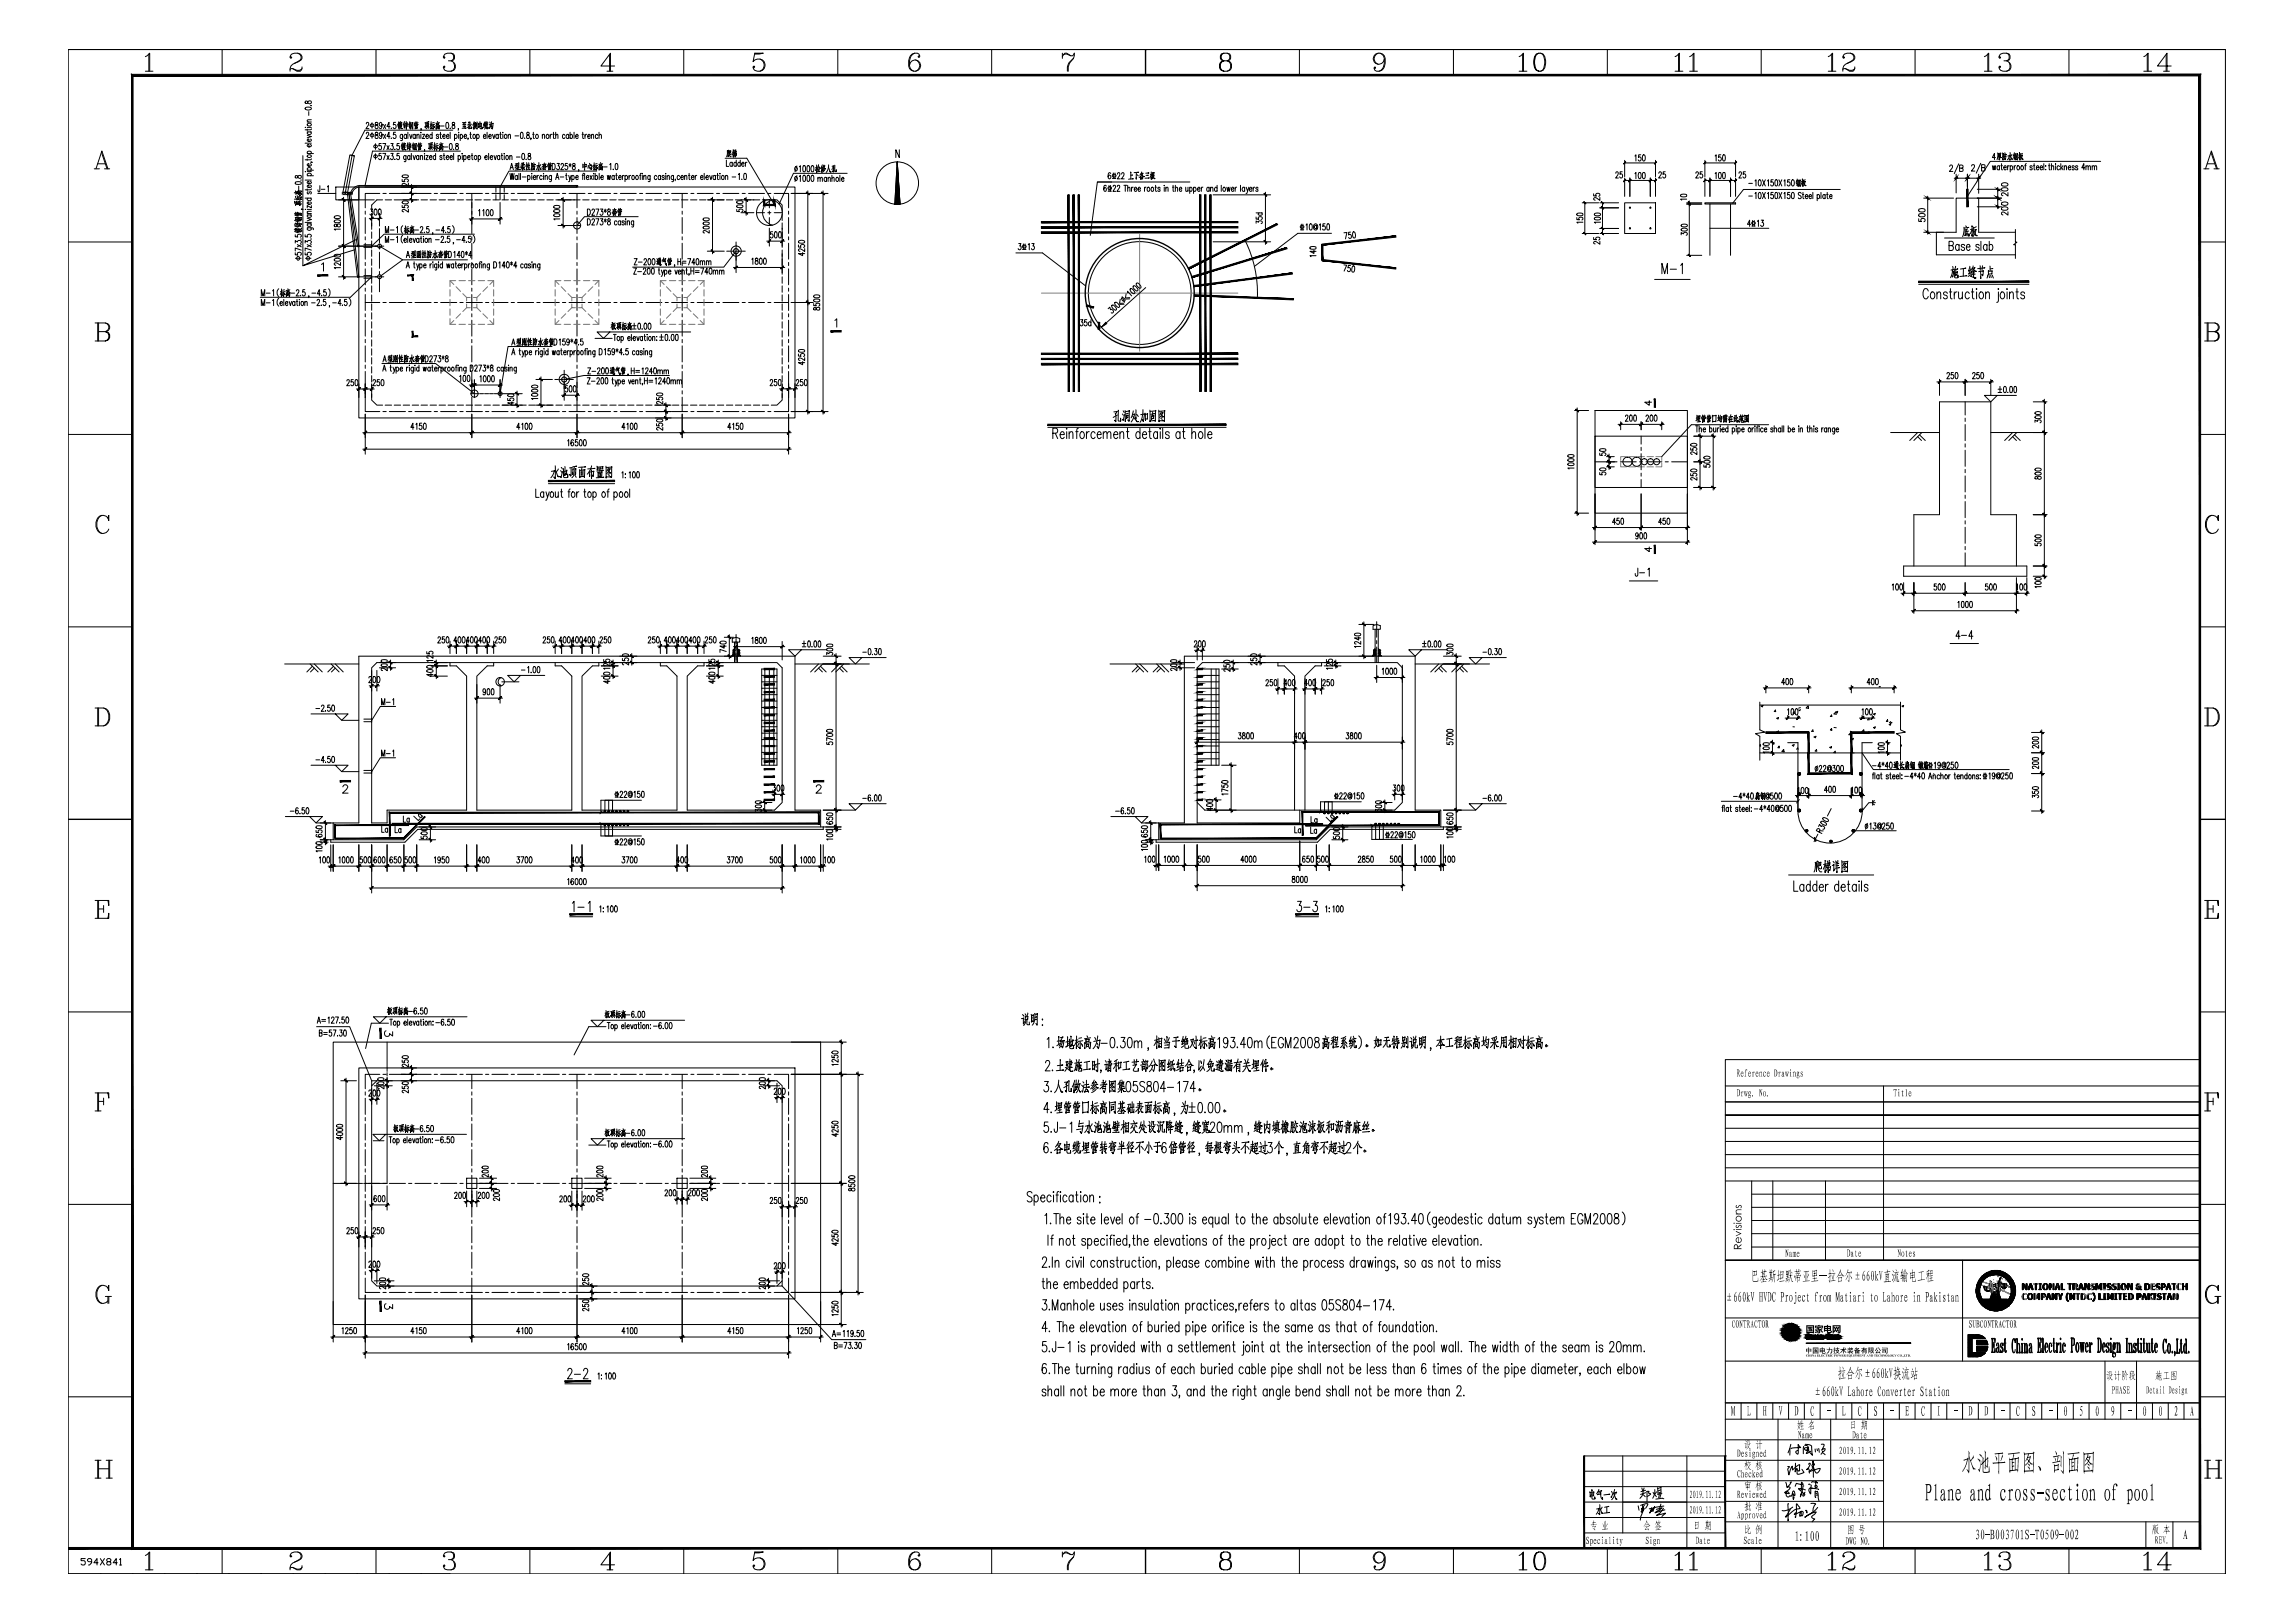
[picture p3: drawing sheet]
<svg xmlns="http://www.w3.org/2000/svg" width="841mm" height="594mm" viewBox="0 0 841 594" stroke-linecap="round" stroke-linejoin="round" font-family="sans-serif">
<!-- layer: CENTER -->
<g fill="none" stroke="#000" stroke-width=".37">
<path d="M133.9 77.3v1.2M133.9 79.7v5.8M139.2 70.9h-5.3v5.2M140.3 70.9h1.2M142.7 70.9h5.9M149.7 70.9h1.2M152.1 70.9h5.9M159.1 70.9h1.2M161.5 70.9h5.9M168.5 70.9h1.2M170.9 70.9h5.9M172.9 70.9v5.2"/>
<path d="M172.9 77.3v1.2M172.9 79.7v5.8M177.9 70.9h1.2M180.3 70.9h5.9M183.3 68.5v4.7M187.3 70.9h1.2M189.7 70.9h5.9M196.7 70.9h1.2M199.1 70.9h5.9M206.1 70.9h1.2M208.5 70.9h5.9M211.4 70.9v5.2"/>
<path d="M211.4 77.3v1.2M211.4 79.7v5.8M215.6 70.9h1.1M217.9 70.9h5.9M225 70.9h1.1M227.3 70.9h5.9M234.4 70.9h1.1M236.7 70.9h5.9M243.8 70.9h1.1M246.1 70.9h5.9M250 70.9v5.2M250 77.3v1.2"/>
<path d="M250 79.7v5.8M253.2 70.9h1.1M255.5 70.9h5.9M262.6 70.9h1.1M264.9 70.9h5.9M272 70.9h1.1M274.3 70.9h5.9M277.2 77.9h3M281.4 70.9h1.1M281.4 77.9h1.1M281.9 73.2v2.9M281.9 77.3v1.2"/>
<path d="M281.9 79.7v2.9M283.7 70.9h5.3v5.2M283.7 77.9h2.9M289 77.3v1.2M289 79.7v5.8M133.9 86.7v1.2M133.9 89.1v5.8M133.9 96.1v1.2M133.9 98.5v5.8M137.5 90.2h1.2M138.9 90.2h.3M139.1 83.7v5.2"/>
<path d="M139.1 90v1.2M139.1 92.4v5.9M139.1 99.4v1.2M139.4 90.2h1.2M172.9 86.7v1.2M172.9 89.1v5.8M172.9 96.1v1.2M172.9 98.5v5.8M210.2 82.6h.9M211.3 82.6h.3M211.4 86.7v1.2M211.4 89.1v5.8"/>
<path d="M211.4 96.1v1.2M211.4 98.5v5.8M211.8 82.6h.9M250 86.7v1.2M250 89.1v5.8M250 96.1v1.2M250 98.5v5.8M266.3 92h1.2M267.7 92h.3M268.2 92h1.2M269.6 92h.2M269.7 88.6v1.2"/>
<path d="M269.7 90v.2M269.7 90.5v1.2M269.7 91.9v.2M269.7 92.4v1.1M269.7 93.8v.2M269.7 94.2v1.2M270.1 92h1.2M271.5 92h.2M272 92h1.1M289 86.7v1.2M289 89.1v5.8M289 96.1v1.2"/>
<path d="M289 98.5v5.8M133.9 105.5v1.2M133.9 107.9v5.8M133.9 114.9v1.2M133.9 117.3v5.8M133.9 110.8h5.3M137.5 101.4h1.2M138.9 101.4h.3M139.1 101.8v5.1M139.4 101.4h1.2M140.3 110.8h1.2M142.7 110.8h5.9"/>
<path d="M149.7 110.8h1.2M152.1 110.8h5.9M159.1 110.8h1.2M161.5 110.8h5.9M168.5 110.8h1.2M170.9 110.8h5.9M172.9 105.5v1.2M172.9 107.9v5.8M172.9 114.9v1.2M172.9 117.3v5.8M177.9 110.8h1.2M180.3 110.8h5.9"/>
<path d="M187.3 110.8h1.2M189.7 110.8h5.9M196.7 110.8h1.2M199.1 110.8h5.9M206.1 110.8h1.2M208.5 110.8h5.9M211.4 105.5v1.2M211.4 107.9v5.8M211.4 114.9v1.2M211.4 117.3v5.8M215.6 110.8h1.1M217.9 110.8h5.9"/>
<path d="M225 110.8h1.1M227.3 110.8h5.9M234.4 110.8h1.1M236.7 110.8h5.9M243.8 110.8h1.1M246.1 110.8h5.9M250 105.5v1.2M250 107.9v5.8M250 114.9v1.2M250 117.3v5.8M253.2 110.8h1.1M255.5 110.8h5.9"/>
<path d="M262.6 110.8h1.1M264.9 110.8h5.9M272 110.8h1.1M274.3 110.8h5.9M281.4 110.8h1.1M283.7 110.8h5.3M289 105.5v1.2M289 107.9v5.8M289 114.9v1.2M289 117.3v5.8M133.9 124.3v1.2M133.9 126.7v5.9"/>
<path d="M133.9 133.7v1.2M133.9 136.1v5.9M172.9 124.3v1.2M172.9 126.7v5.9M172.9 133.7v1.2M172.9 136.1v5.9M203.3 139h1.2M204.7 139h.3M205.2 139h1.2M206.6 139h.3M206.7 135.6v1.2M206.7 137v.3"/>
<path d="M206.7 137.5v1.2M206.7 138.9v.2M206.7 139.4v1.1M207.1 139h1.2M208.5 139h.2M209 139h1.1M211.4 124.3v1.2M211.4 126.7v5.9M211.4 133.7v1.2M211.4 136.1v5.9M250 124.3v1.2M250 126.7v5.9"/>
<path d="M250 133.7v1.2M250 136.1v5.9M289 124.3v1.2M289 126.7v5.9M289 133.7v1.2M289 136.1v5.9M133.9 145.5v5.2h5.3M133.9 143.1v1.2M140.3 150.7h1.2M142.7 150.7h5.9M149.7 150.7h1.2M152.1 150.7h5.9"/>
<path d="M159.1 150.7h1.2M161.5 150.7h5.9M168.5 150.7h1.2M170.9 150.7h5.9M172.5 144.2h.7M172.9 143.1v1.2M172.9 145.5v5.2M173.5 144.2h.2M173.9 142.7v1.1M173.9 144.1v.2M173.9 144.5v1.2M173.9 144.2h1.2"/>
<path d="M175.3 144.2h.3M175.8 144.2h1.2M177.2 144.2h.2M177.7 144.2h1.2M177.9 150.7h1.2M179.1 144.2h.2M179.6 144.2h1.1M180.3 150.7h5.9M181 144.2h.2M181.4 144.2h1.2M182.9 144.2h.2M183.3 142.7v1.1"/>
<path d="M183.3 144.1v.2M183.3 144.5v1.2M183.3 144.2h.7M187.3 150.7h1.2M189.7 150.7h5.9M196.7 150.7h1.2M199.1 150.7h5.9M206.1 150.7h1.2M206.7 140.8v.2M206.7 141.2v1.2M208.5 150.7h5.9M211.4 143.1v1.2"/>
<path d="M211.4 145.5v5.2M215.6 150.7h1.1M217.9 150.7h5.9M225 150.7h1.1M227.3 150.7h5.9M234.4 150.7h1.1M236.7 150.7h5.9M243.8 150.7h1.1M246.1 150.7h5.9M250 143.1v1.2M250 145.5v5.2M253.2 150.7h1.1"/>
<path d="M255.5 150.7h5.9M262.6 150.7h1.1M264.9 150.7h5.9M272 150.7h1.1M274.3 150.7h5.9M281.4 150.7h1.1M289 145.5v5.2h-5.3M289 143.1v1.2M601.4 159.8v2.9M720.1 147.2v4.8M720.1 153.1v1.3M720.1 155.5v5.9"/>
<path d="M584.5 169.1h5.7M591.4 169.1h1.2M593.8 169.1h5.8M600.8 169.1h1.2M601.4 163.8v1.2M601.4 166.2v5.9M601.4 173.3v1.1M601.4 175.6v2.9M603.2 169.1h5.8M610.2 169.1h1.2M612.6 169.1h5.8M720.1 162.5v1.3"/>
<path d="M720.1 164.9v5.9M720.1 171.9v1.3M720.1 174.3v5.9M720.1 181.3v1.2M720.1 183.7v5.9M720.1 190.7v1.2M720.1 193.1v5.9M720.1 200.1v1.2M720.1 202.5v4.8M269.7 232.4v3.4M269.7 237v1.1M269.7 239.3v3.4"/>
<path d="M504.5 227.7v5.7M504.5 234.6v1.2M504.5 237v5.7M133.9 399.9v1.2M139.2 393.5h-5.3v5.3M140.3 393.5h1.2M142.7 393.5h5.9M149.7 393.5h1.2M152.1 393.5h5.9M159.1 393.5h1.2M161.5 393.5h5.9M168.5 393.5h1.2"/>
<path d="M170.9 393.5h5.9M172.9 393.5v5.3M172.9 399.9v1.2M177.9 393.5h1.2M180.3 393.5h5.9M187.3 393.5h1.2M189.7 393.5h5.9M196.7 393.5h1.2M199.1 393.5h5.9M206.1 393.5h1.2M208.5 393.5h5.9M211.4 393.5v5.3"/>
<path d="M211.4 399.9v1.2M215.6 393.5h1.1M217.9 393.5h5.9M225 393.5h1.1M227.3 393.5h5.9M234.4 393.5h1.1M236.7 393.5h5.9M243.8 393.5h1.1M246.1 393.5h5.9M250 393.5v5.3M250 399.9v1.2M253.2 393.5h1.1"/>
<path d="M255.5 393.5h5.9M262.6 393.5h1.1M264.9 393.5h5.9M272 393.5h1.1M274.3 393.5h5.9M281.4 393.5h1.1M283.7 393.5h5.3v5.3M289 399.9v1.2M133.9 402.3v5.9M133.9 409.3v1.2M133.9 411.7v5.9M133.9 418.7v1.2"/>
<path d="M172.9 402.3v5.9M172.9 409.3v1.2M172.9 411.7v5.9M172.9 418.7v1.2M211.4 402.3v5.9M211.4 409.3v1.2M211.4 411.7v5.9M211.4 418.7v1.2M250 402.3v5.9M250 409.3v1.2M250 411.7v5.9M250 418.7v1.2"/>
<path d="M289 402.3v5.9M289 409.3v1.2M289 411.7v5.9M289 418.7v1.2M133.9 433.4h5.3M133.9 421.1v5.9M133.9 428.1v1.2M133.9 430.5v5.9M133.9 437.5v1.2M133.9 439.9v5.9M140.3 433.4h1.2M142.7 433.4h5.9"/>
<path d="M149.7 433.4h1.2M152.1 433.4h5.9M159.1 433.4h1.2M161.5 433.4h5.9M168.5 433.4h1.2M170.9 433.4h5.9M172.9 421.1v5.9M172.9 428.1v1.2M172.9 430.5v5.9M172.9 437.5v1.2M172.9 439.9v5.9M177.9 433.4h1.2"/>
<path d="M180.3 433.4h5.9M187.3 433.4h1.2M189.7 433.4h5.9M196.7 433.4h1.2M199.1 433.4h5.9M206.1 433.4h1.2M208.5 433.4h5.9M211.4 421.1v5.9M211.4 428.1v1.2M211.4 430.5v5.9M211.4 437.5v1.2M211.4 439.9v5.9"/>
<path d="M215.6 433.4h1.1M217.9 433.4h5.9M225 433.4h1.1M227.3 433.4h5.9M234.4 433.4h1.1M236.7 433.4h5.9M243.8 433.4h1.1M246.1 433.4h5.9M250 421.1v5.9M250 428.1v1.2M250 430.5v5.9M250 437.5v1.2"/>
<path d="M250 439.9v5.9M253.2 433.4h1.1M255.5 433.4h5.9M262.6 433.4h1.1M264.9 433.4h5.9M272 433.4h1.1M274.3 433.4h5.9M281.4 433.4h1.1M283.7 433.4h5.3M289 421.1v5.9M289 428.1v1.2M289 430.5v5.9"/>
<path d="M289 437.5v1.2M289 439.9v5.9M133.9 446.9v1.2M133.9 449.2v6M133.9 456.3v1.2M133.9 458.6v6M172.9 446.9v1.2M172.9 449.2v6M172.9 456.3v1.2M172.9 458.6v6M211.4 446.9v1.2M211.4 449.2v6"/>
<path d="M211.4 456.3v1.2M211.4 458.6v6M250 446.9v1.2M250 449.2v6M250 456.3v1.2M250 458.6v6M289 446.9v1.2M289 449.2v6M289 456.3v1.2M289 458.6v6M133.9 468.1v5.3h5.3M133.9 465.8v1.1"/>
<path d="M140.3 473.4h1.2M142.7 473.4h5.9M149.7 473.4h1.2M152.1 473.4h5.9M159.1 473.4h1.2M161.5 473.4h5.9M168.5 473.4h1.2M170.9 473.4h5.9M172.9 465.8v1.1M172.9 468.1v5.3M177.9 473.4h1.2M180.3 473.4h5.9"/>
<path d="M187.3 473.4h1.2M189.7 473.4h5.9M196.7 473.4h1.2M199.1 473.4h5.9M206.1 473.4h1.2M208.5 473.4h5.9M211.4 465.8v1.1M211.4 468.1v5.3M215.6 473.4h1.1M217.9 473.4h5.9M225 473.4h1.1M227.3 473.4h5.9"/>
<path d="M234.4 473.4h1.1M236.7 473.4h5.9M243.8 473.4h1.1M246.1 473.4h5.9M250 465.8v1.1M250 468.1v5.3M253.2 473.4h1.1M255.5 473.4h5.9M262.6 473.4h1.1M264.9 473.4h5.9M272 473.4h1.1M274.3 473.4h5.9"/>
<path d="M281.4 473.4h1.1M289 468.1v5.3h-5.3M289 465.8v1.1"/>
</g>
<!-- layer: 0 -->
<g fill="none" stroke="#000" stroke-width=".37">
<path d="M25 18.1h790.5v558.3h-790.5zM25 18.1h790.5M54.5 19.8v6.3M81.4 18.1h.1M81.4 18.1v9.4M109.1 19.5a1.59 1.59 0 0 1 .9 2.5l-2.1 1.2M137.8 18.1h.1M137.8 18.1v9.4M165.3 19.5l.6 .3 .3 .6v1l-.3 .6-.6 .3a1.93 1.93 0 0 1 1.6 1.9 1.93 1.93 0 0 1-1.6 1.9l-2.2-.3-.6-1 .3-.6 .3 .3-.3 .3M194.2 18.1h.1M194.2 18.1v9.4M250.6 18.1h.1"/>
<path d="M250.6 18.1v9.4M276.6 19.8l3.1-.3h-3.1l-.6 3.1a2.37 2.37 0 0 1 3.4-.7 2.37 2.37 0 0 1 .4 3.5 2.37 2.37 0 0 1-3.5 0l-.3-.6 .3-.6 .3 .3-.3 .3M307 18.1h.1M307 18.1v9.4M335.2 19.5a4 4 0 0 0-.9 6.3l.6 .3M363.4 18.1h.1M363.4 18.1v9.4M389.3 19.5v1.9M448.5 19.5l-1 .3-.3 .6v1a2.29 2.29 0 0 0 3.8 0v-1a2.18 2.18 0 0 0-3.1-.6l-.4 .6v1l.4 .6 .6 .3M449.7 19.5l.6 .3 .4 .6v1l-.4 .6-.6 .3 1 .3 .6 .9v1.3l-.3 .6a2.57 2.57 0 0 1-4.1-.6v-1.3l.3-.6 1.3-.6-1 .6-.3 .6v1.3l.3 .6 1 .7M476.2 18.1h.1M476.2 18.1v9.4"/>
<path d="M505.1 19.5a2.12 2.12 0 0 0-1.6 2 2.12 2.12 0 0 0 1.6 2M505.7 19.5l.6 .3a4.2 4.2 0 0 1-.9 6.3M532.6 18.1h.1M532.6 18.1v9.4M558 19.8v6.3M563.9 19.5a3 3 0 0 0-1.9 3.7l.3 1.6a2 2 0 0 0 1.9 1.3 2 2 0 0 0 1.9-1.3 5.4 5.4 0 0 0-.6-5 1.76 1.76 0 0 0-2.8 1 5.4 5.4 0 0 0 .6 5l.6 .3M564.6 19.5l.6 .3a5.3 5.3 0 0 1 0 6l-.6 .3M589 18.1h.1M589 18.1v9.4M615.1 19.8v6.3M620.5 19.8v6.3M645.4 18.1h.1"/>
<path d="M645.4 18.1v9.4M671.3 19.8v6.3M678.1 19.5a1.59 1.59 0 0 1 1 2.5l-2.2 1.2M701.8 18.1h.1M701.8 18.1v9.4M728.5 19.8v6.3M735.3 19.5l.7 .3 .3 .6v1l-.3 .6-.7 .3a1.93 1.93 0 0 1 1.6 1.9 1.93 1.93 0 0 1-1.6 1.9h-1.2l-.9-.3-.7-1 .3-.6 .4 .3-.4 .3M758.2 18.1h.1M758.2 18.1v9.4M786.9 19.8v6.3M53.3 20.8l1.6-1.3v6.6M53.3 26.1h2.8"/>
<path d="M106.6 20.8l.3 .3-.3 .3-.3-.3a2.35 2.35 0 0 1 2.1-1.7 2.35 2.35 0 0 1 2.3 1.4v.6a6 6 0 0 1-3.5 2.1l-.6 .7-.3 1.9M110.7 25.1l-1 .7h-.9l-1.6-.7h-.6l-.3 .3M110.7 24.5v.6l-.7 1h-1.2l-1.6-1M162.8 20.8l.3 .3-.3 .3-.3-.3 .3-1a2.94 2.94 0 0 1 3.4-.3l.4 .6v1l-.4 .6-1.9 .3M166.2 22.9a2.04 2.04 0 0 1-.9 3.2M222.4 26.1h2.2M223.4 20.1v6M225.2 24.2h-5l3.5-4.7v6.6M278.5 21.6a2.37 2.37 0 0 1 1.5 2.3 2.37 2.37 0 0 1-1.5 2.2M335.5 22a2.16 2.16 0 0 1 1.6 2 2.16 2.16 0 0 1-1.6 2.1M336.7 20.4l-.3 .4 .3 .3 .4-.3-.4-1a2.52 2.52 0 0 0-3.7 2.5v1.9a2.16 2.16 0 0 0 2.2 2.1 2.16 2.16 0 0 0 2.1-2.2 2.16 2.16 0 0 0-2.1-2.1l-.9 .3-.7 .6-.3 1M389.3 20.8l1-1.3h.6l1.5 .9h.7l.6-.9-.3 1.9a5.2 5.2 0 0 0-1.9 4.7"/>
<path d="M389.6 20.1l1.3-.3 1.5 .6M393.4 21.4a4.6 4.6 0 0 0-2.2 4.7M449.7 22.3l1 .6 .3 .6v1.3l-.3 .6-1 .7M507.3 21.6a2.04 2.04 0 0 1-2.3 1.9 2.04 2.04 0 0 1-1.8-2.4 2.04 2.04 0 0 1 2.5-1.6l1 .3a4.5 4.5 0 0 1-.4 6l-1.9 .3-.5-.3-.4-.7 .4-.6 .2 .3-.2 .3M556.7 20.8l1.6-1.3v6.6M556.7 26.1h2.9M613.8 20.8l1.6-1.3v6.6M613.8 26.1h2.9M619.2 20.8l1.6-1.3v6.6M619.2 26.1h2.8M670 20.8l1.6-1.3v6.6M670 26.1h2.8"/>
<path d="M675.6 20.8l.4 .3-.4 .3-.3-.3a2.35 2.35 0 0 1 2.1-1.7 2.35 2.35 0 0 1 2.3 1.4v.6a6 6 0 0 1-3.4 2.1l-.7 .7-.3 1.9M679.7 25.1l-1 .7h-.9l-1.5-.7h-.7l-.3 .3M679.7 24.5v.6l-.6 1h-1.3l-1.5-1M727.2 20.8l1.6-1.3v6.6M727.2 26.1h2.8M732.8 20.8l.4 .3-.4 .3-.3-.3 .3-1a2.94 2.94 0 0 1 3.5-.3l.3 .6v1l-.3 .6-1.9 .3M736.3 22.9a2.04 2.04 0 0 1-1 3.2M785.6 20.8l1.6-1.3v6.6M785.6 26.1h2.9M792.9 26.1h2.1M793.8 20.1v6M795.6 24.2h-5l3.5-4.7v6.6"/>
<path d="M35.8 60h2.8M37.3 56.2l1.9 5.6M595.4 58.7v6M595.4 59.7h11.3M599.1 57.1l.4-.4v2.3M601.3 56.7h-.8l-.1 1a.64 .64 0 0 1 1 .5 .64 .64 0 0 1-1 .6l-.1-.3M602.1 56.8l.2-.1a1.34 1.34 0 0 1 0 2.3l-.5-1zM606.7 58.7v6M624.8 59.7h11.2M624.8 58.7v6M628.5 57.1l.4-.4v2.3M630.6 56.7h-.8v.9a.68 .68 0 0 1 1 .6 .68 .68 0 0 1-1 .6l-.1-.3"/>
<path d="M631.4 56.8l.3-.1a1.42 1.42 0 0 1 0 2.3l-.5-1zM636 58.7v6M731.3 57.7h-1.2l.8-1.5v2.3M732.1 56l-.3 2.5M732.3 56.4l.1 .8 .7-.2v-.6l-.7 .2M732.3 57.4l.8-.1-.3 .4M732.7 57.5l.1 1-.3-.2 .3 .2M732.8 56.8h-.4M733.1 56.1h.2l-1.2 .1M733.2 57.7h.3l-1.4 .1M733.5 59.9v1.9v.4h.4M733.9 56v2.6v-.5"/>
<path d="M733.9 56.3l.4-.1-.1 1.4-.2-.3 .2 .2M734.6 57.3l.5-.2-.3 1.4-.2-.4 .3 .2M734.7 55.9l.1 .5M734.7 56.8l-.6 1.8M735.1 56.6h.2l-1 .1M735.8 57.1l.7-.2-.9 1.6M736.6 55.9v2.8l-.3-.4 .3 .3M736.7 56.8l.5 1.5h.3l-.4-.3M737.3 56.6l-.5 .7M738.1 57v1.3l.3-.5M738.2 55.9l-.5 1.2M738.4 56.4l-.3 .2"/>
<path d="M738.4 56.9l-.5 .1M738.4 57.4l-.6 .2M738.5 56.2v2.4v-.4M738.6 56.4l.7-.2v2.4l-.3-.4 .3 .3M738.7 56.8l.4 1.2M739.1 56.8l-.5 1.2M740 55.9l.1 2.6v-.3M740.1 56.9l.2 .4M740.1 56.9l-.5 1M740.3 56.7l-.6 .1M740.5 56.2l-.3 2.3M740.6 56.9h.6l-.9 1.7"/>
<path d="M740.6 57.3l.5 1h.3l-.4-.1M741.2 56.2l-.7 .2M742.6 59.9l-.4 .5v1.8M745.4 59.9v1.9l.1 .4h.3M749 59.9v2.3M750.9 59.9l.1 2.3h.3M751.8 59.9v2.3M753.3 59.9v.3zM755.2 59.9v2.3M769.8 59.1h-40.4l-8.4 12.8M808.9 60h2.7M810.4 56.2l1.9 5.6"/>
<path d="M34.5 61.8h1.9M35.2 61.8l2.1-6.5 2.3 6.5M38.3 61.8h1.9M131.5 68.5l-1.6 .8-.9 1.5M131.6 67.9l-1.8 .8-.9 .9-.4 1.2M577.8 79.7v.7h.9a.7 .7 0 0 1 .6-.9 .7 .7 0 0 1 .7 .9l-.3 .2M577.9 78.2l1.8-.1 .4 .5-.4 .4h-1.5l-.3-.1zM579.8 74.3h6M580.8 74.3v11.2M584 71v.7h.9a.68 .68 0 0 1 .6-.9 .68 .68 0 0 1 .6 1l-.3 .1M584.4 79.7l1.2-.1 .9 .4a1.41 1.41 0 0 1-2.2 0zM584.4 78.2l1.2-.2 .9 .5a1.41 1.41 0 0 1-2.2 0z"/>
<path d="M586.3 72.3v1.1l-1.4-1a.53 .53 0 0 0-.9 .2 .53 .53 0 0 0 .6 .7M586.3 74.3h6.8M586.3 76.1h6.8M587.2 74.3v11.2M592.1 63.5l.1-.4a.52 .52 0 0 1 .7 0 .52 .52 0 0 1 .1 .7l-.9 1.4h1M594.5 62.9h-.8v1a.63 .63 0 0 1 .9 .5 .63 .63 0 0 1-.9 .5l-.2-.1M595.4 74.3h11.3v11.2h-11.3zM595.4 65.2v6.7M595.4 66.1h11.3M597.3 65.2v6.7M599.1 63.6l.4-.4v2.3M600.6 63.2h.2a1.41 1.41 0 0 1 0 2.3l-.5-1.1z"/>
<path d="M602.1 63.2h.4a1.47 1.47 0 0 1-.2 2.3l-.5-1.1zM604.8 65.2v6.7M606.7 65.2v6.7M607.9 63.5l.1-.4a.52 .52 0 0 1 .7 0 .52 .52 0 0 1 .1 .7l-1 1.4h1.1M610.2 62.9h-.7l-.1 1a.65 .65 0 0 1 1 .5 .65 .65 0 0 1-1 .5l-.1-.1M615.9 71.3l1.8-.1 .4 .5-.4 .4h-1.4l-.4-.2zM618.1 72.9h-2.2l.4 .4M618.1 74.3h5.5M618.1 74.7h5.5M619.1 73.6v19.9M621.5 63.5v-.4a.52 .52 0 0 1 .8 0 .52 .52 0 0 1 0 .7l-.9 1.4h1.1M623.8 62.9h-.7l-.1 1a.65 .65 0 0 1 1 .5 .65 .65 0 0 1-1 .5l-.1-.1"/>
<path d="M624.8 74.3h11.2v.4h-11.2zM624.8 66.1h11.2M624.8 65.2v6.7M626.6 65.2v6.7M626.6 74.7v18.8M628.5 63.6l.4-.4v2.3M629.9 63.2h.4a1.42 1.42 0 0 1-.1 2.3l-.4-.5zM631.4 63.2h.4a1.53 1.53 0 0 1-.1 2.3l-.4-.5zM634.2 65.2v6.7M634.2 74.7v18.8M636 65.2v6.7M637.3 63.5v-.4a.52 .52 0 0 1 .8 0 .52 .52 0 0 1 0 .7l-.9 1.4h1"/>
<path d="M639.6 62.9h-.7l-.1 1a.63 .63 0 0 1 1 .5 .63 .63 0 0 1-1 .5l-.1-.1M674.4 69.4h-35.5l-4 5.1M706.4 71.9v1.4M716.1 65.3h1.4M720.3 65.3h1.4M724.4 65.3h1.5M730.1 60.7l.3 1.5 .4-1.5 .3 1.5 .2-1.5M732.1 68.6v1.5M732.1 71.9v1.4M732.1 75v1.4M732.7 61l-.1-.2a.67 .67 0 0 0-.8 .7 .67 .67 0 0 0 .8 .7l.1-.3M732.7 60.7v1.5"/>
<path d="M733.2 60.7h.6M734.3 61.4h.9l-.1-.6a.67 .67 0 0 0-.8 .7 .67 .67 0 0 0 .8 .7l.1-.3M735.7 60.7v1.5M736.3 60.7l-.4 .1-.2 .6M736.7 61l.1-.2a.67 .67 0 0 1 .8 .7 .67 .67 0 0 1-.8 .7l-.1-.3M736.7 60.7v2.3M738.1 60.7v1.5M738.7 60.7l-.4 .1-.2 .6M739.3 60.8a.67 .67 0 0 1 .8 .7 .67 .67 0 0 1-.8 .7l-.2-.6zM740.6 61l.2-.2a.67 .67 0 0 1 .8 .7 .67 .67 0 0 1-.8 .7zM742 60.7h.5M744.7 61l-.3-.3-.5 .3 .2 .4 .6 .2v.6h-.7l-.1-.3"/>
<path d="M745.2 60.7h.5M746.2 61.4h.9l-.1-.6a.67 .67 0 0 0-.8 .7 .67 .67 0 0 0 .8 .7l.1-.3M747.6 61.4h.9l-.2-.6a.67 .67 0 0 0-.7 .7 .67 .67 0 0 0 .7 .7l.2-.3M749.5 60.8h.2zM749.5 62.2h.2zM750.7 60.7h.6M751.8 61.1l.4-.4 .3 .1 .1 1.4M753.3 60.7v1.5M754.8 61l-.2-.2a.67 .67 0 0 0-.8 .7 .67 .67 0 0 0 .8 .7l.2-.3M755.5 61.4l.5 .8M756 60.7l-.8 1.1M756.5 61.1l.3-.4 .4 .1 .1 1.4"/>
<path d="M756.5 60.7v1.5M757.9 61.4h.9l-.1-.6a.67 .67 0 0 0-.8 .7 .67 .67 0 0 0 .8 .7l.1-.3M760.2 61l-.4-.3-.4 .1v.5l.8 .6-.4 .3-.5-.3M761.4 61l-.3-.3-.5 .3 .2 .4 .6 .2v.6h-.7l-.1-.3M764 61.5h-1.1l.7-1.6v2.3M764.4 61.1l.4-.4 .4 .1v1.4M764.4 60.7v1.5M765.2 61.1l.4-.4 .4 .1 .1 1.4M766.7 61.1l.4-.4 .4 .1v1.4M766.7 60.7v1.5M767.5 61.1l.4-.4 .4 .1v1.4M807.6 61.8h1.9"/>
<path d="M808.2 61.8l2.2-6.5 2.2 6.5M811.3 61.8h1.9M25 88.6h23.5M456.2 88a43.1 43.1 0 0 1 4.6 21.1M579.8 85.5h6M580.1 81.4h-2.3l.4 .4M584 87v.7h.9a.7 .7 0 0 1 .7-.9 .7 .7 0 0 1 .6 .9l-.4 .2M586.3 88.4v1.1l-1.4-1a.5 .5 0 0 0-.7 0 .5 .5 0 0 0 .1 .8h.3M586.3 85.5h6.8M586.3 83.7h6.8M586.5 81.4h-2.2l.4 .4M616.1 86v-.8l.9 .4a.62 .62 0 0 1 .9-.5 .62 .62 0 0 1 0 1.1"/>
<path d="M616.2 83.8l1.2-.2 1 .5a1.41 1.41 0 0 1-2.3 0zM616.2 82.3l1.2-.2 1 .4a1.41 1.41 0 0 1-2.3 0zM618.1 93.5h5.5M706.4 84.4v1.4M712.6 87.2h18.2M714.2 90l1.4-.2 .2-.5-.1-.6-.4-.3h-1.1v3.3h1.1l.4-.3 .1-.8-.5-.6M717.9 90l-.2-.4a1.08 1.08 0 0 0-1.3 .9 1.08 1.08 0 0 0 .8 1.2l.7-.5M717.9 89.5v2.2M719.7 83.2l.1 1.2-.6 2.3M720 90a.66 .66 0 0 0-.7-.5 .66 .66 0 0 0-.6 .5l.3 .5 .8 .3 .2 .4a.66 .66 0 0 1-.5 .6 .66 .66 0 0 1-.7-.2l-.1-.4M720.1 84l-.1 2.3 .7-.8M720.3 82.7l.3 .5"/>
<path d="M720.6 85.9l.2 .5M720.6 90.5h1.3l-.2-.9a.63 .63 0 0 0-1 .4l-.1 .8a.86 .86 0 0 0 .9 .9l.4-.5M720.7 84.1l.2 1.4 .6 1v-.9v.9M721 83.8l-.9 .5M721.2 83.3h.3l-1.7 .3M721.4 84.6l-1.3 .3M722.6 82.7l.1 3.8-.1-.5M722.7 84.3l.3 .5M722.7 84.2l-.7 1.4M723.1 83.9l-1 .2M723.2 83.2l.1 1.4-.4 1.9M723.4 84.3l.8-.2-1.2 2.6"/>
<path d="M723.4 84.6l.7 1.7h.5l-.5-.2M724.2 83l-.9 .5M725.3 90a.59 .59 0 0 0-.8-.5 .59 .59 0 0 0-.4 .8l.9 .3 .3 .6-.5 .5-.7-.1v-.4M725.9 88.4v3.3M728.1 90l-.1-.4a1.09 1.09 0 0 0-1.3 .8 1.09 1.09 0 0 0 .7 1.3l.7-.5M728.1 89.5v2.2M729 90a.62 .62 0 0 1 .6-.5 .62 .62 0 0 1 .6 .5l.1 .8a.86 .86 0 0 1-.9 .9l-.4-.5M729 88.4v3.3M738.6 85.1h-13.5v-12.5h-8.3v12.5h-7.2v8.2h29M738.6 84.1v4.6h.5l-1.2 .9h.7v5.1M806.1 88.6h9.4M34.9 118.3h3.7l1 .3a1.54 1.54 0 0 1 0 2.5l-1 .4"/>
<path d="M35.8 118.3v6.6M36.1 118.3v6.6M38.6 118.3a1.62 1.62 0 0 1 1.3 1.6 1.62 1.62 0 0 1-1.3 1.6h-2.5M411.9 111.4l-1.6 .1M414 109.5h-1.5M807.9 118.3h3.7l1 .3a1.54 1.54 0 0 1 0 2.5l-1 .4M808.9 118.3v6.6M809.2 118.3v6.6M811.6 118.3a1.62 1.62 0 0 1 1.4 1.6 1.62 1.62 0 0 1-1.4 1.6h-2.4M34.9 124.9h3.7a1.72 1.72 0 0 0 1.6-1.7 1.72 1.72 0 0 0-1.6-1.7 1.77 1.77 0 0 1 1.3 1.7 1.77 1.77 0 0 1-1.3 1.7M807.9 124.9h3.7a1.72 1.72 0 0 0 1.7-1.7 1.72 1.72 0 0 0-1.7-1.7 1.77 1.77 0 0 1 1.4 1.7 1.77 1.77 0 0 1-1.4 1.7M25 159.1h23.5"/>
<path d="M648.1 155.6h-28.3l-10.8 11.6M692.8 158.4h17.9M729.5 158.4h18M806.1 159.1h9.4M37.3 188.8a3.8 3.8 0 0 0 0 6.6M39.6 189.7l.3 1v-1.9l-.3 .9a2.44 2.44 0 0 0-2.8-.8 2.44 2.44 0 0 0-1.6 2.4 2.88 2.88 0 0 0 .6 3.1 2.88 2.88 0 0 0 3.1 .7l1-1.3M810.4 188.8a3.8 3.8 0 0 0 0 6.6M812.6 189.7l.3 1v-1.9l-.3 .9a2.44 2.44 0 0 0-2.8-.8 2.44 2.44 0 0 0-1.6 2.4 2.88 2.88 0 0 0 .7 3.1 2.88 2.88 0 0 0 3.1 .7l.9-1.3M697.6 207.3h45.2v3.8h-45.2zM701.4 207.3v-18.8h9.3v-41.3h18.8v41.3h9.4v18.8M25 229.6h23.5M268.4 240h.1"/>
<path d="M268.6 240h.1M268.7 239.6h.1M268.7 240h.1M268.7 239.1h.1M268.7 237.9h.1M268.7 239.1v.1M268.8 238.6h.1M268.8 239h.1M268.8 239.4h.1M268.8 239.8h.1M268.8 238.5h.1M268.8 240h.1"/>
<path d="M268.9 237.9h.1M268.9 238.2h.1M268.9 238.4h.1M268.9 238h.1M268.9 238.3h.1M269 239.1h.1M269 239.5h.1M269 239.8h.1M269 238.1h.1M269 238.8h.1M269 238.7l.1 .2M269.1 240h.1"/>
<path d="M269.2 238.2h.1M269.2 239.6h.1M269.2 237.5l-.6 .6v1.7l-.6 .5M269.2 240v.1M270.2 237.5l.6 .6v1.7l.6 .5M270.3 239.3h.1M270.3 238.2h.1M270.3 239.2v.1M270.4 238.9h.1M270.4 239.4h.1M270.4 237.9h.1M270.5 239.1h.1"/>
<path d="M270.5 239.5h.1M270.5 239.9h.1M270.5 239.8h.1M270.5 238.7h.1M270.5 238.2h.1M270.5 238.4h.1M270.6 238h.1M270.6 238.4h.1M270.6 238.7h.1M270.6 238.1l-.1 .1M270.6 238.4h-.1M270.7 238.5h.1"/>
<path d="M270.7 238.9h.1M270.7 239l-.1 .1M270.7 239v.1M270.8 240h.1M270.8 238.2h.1M270.8 239.6h.1M270.8 239.3h.1M270.8 238.9h.1M270.9 239.8l-.1 .1M270.9 239.8v.1M503.2 240h.1M503.4 240h.1"/>
<path d="M503.4 239.1h.1M503.5 239.6h.1M503.5 240h.1M503.5 239.8h.1M503.5 237.9h.1M503.5 238.5h.1M503.6 237.9h.1M503.6 238.2h.1M503.6 238.6h.1M503.6 239h.1M503.6 239.4h.1M503.7 238.4h.1"/>
<path d="M503.7 238h.1M503.7 239.5h.1M503.7 239.8h.1M503.8 239.1h.1M503.8 238.1h.1M503.8 238.8h.1M503.8 238.9h.1M503.7 238.7h.1M503.9 240h.1M503.9 238.2h.1M503.9 239.6h.1M503.9 237.5l-.5 .6v1.7l-.6 .5"/>
<path d="M503.9 240v.1M505.1 239.3h.1M505.1 238.2h.1M505.1 237.5l.5 .6v1.8M505.2 238.9h.1M505.2 239.4h.1M505.2 239.3h.1M505.3 239.9h.1M505.3 237.9h.1M505.3 239.4h.1M505.3 238.4h.1M505.3 238.7h.1"/>
<path d="M505.3 239.1h.1M505.3 239.5h.1M505.3 239.8h.1M505.3 238.2h.1M505.4 238h.1M505.4 238.4v.1M505.5 238.9h.1M505.5 239.1h.1M505.5 238.5h.1M505.5 238.2h.1M505.5 239.6h.1M505.5 239v.1"/>
<path d="M505.6 240h.1M505.6 239.9h.1M505.6 239.3h.1M505.6 238.2h.1M505.6 238.9h.1M505.6 239.8l.6 .5M806.1 229.6h9.4M34.9 259.3h3.1a3.5 3.5 0 0 1 2.3 3.3 3.5 3.5 0 0 1-2.3 3.3h-3.1M35.8 259.3v6.6M36.1 259.3v6.6M38 259.3a3.7 3.7 0 0 1 0 6.6M268.2 240.2h.1"/>
<path d="M268.8 240.1h.1M270.4 240.1h.1M270.5 240.3h.1M270.5 240.1h.1M270.9 240.1h.1M271 240.1h.1M271.1 240.2h.1M503 240.2h.1M503.5 240.1h.1M505.2 240.1h.1M505.3 240.3h.1M505.3 240.1h.1"/>
<path d="M505.7 240.1h.1M505.8 240.1h.1M505.8 240.2h.1M644.9 258.2h51.6M645.3 258.6l.7-.2-.1 .5zM659.8 259.8l-.2 .5-.5-.3M659.8 259.1l-.7 .3M662.6 258.5l.1 .9-.8-.1zM697 258.6l.6-.2-.2 .5zM807.9 259.3h3.1a3.5 3.5 0 0 1 2.3 3.3 3.5 3.5 0 0 1-2.3 3.3h-3.1M808.9 259.3v6.6M809.2 259.3v6.6"/>
<path d="M811 259.3a3.7 3.7 0 0 1 0 6.6M644.9 273l.2-.3 .1 .6h-.3M644.9 275.8h51.6M650.6 260.1l.1 .6-.5-.1zM651.1 263.1l.7-.3-.2 .6zM651.1 268l.7-.2-.2 .5zM651.9 273.3l.2 .6h-.6zM653.7 274.5l.1 .9-.8-.1zM656.8 273l.7-.3-.3 .6zM657 266.2h.6M657.5 260.7l.1 .6-.6-.1zM658.4 274.4l.4-.5 .1 .6"/>
<path d="M664.5 267.9h-.6l.4-.6 .2 .7M664.8 269.9l.7-.2-.2 .5zM665.2 275.1h.6l-.1-.6-.5 .6M670.5 273.7l.7-.2-.2 .6zM671.3 267.4h-.6l.5-.6 .1 .6M671.3 262.4h-.6l.5-.5 .1 .5M672 275.6l.5-.5 .1 .6zM672.1 266.4l.8 .2M672.8 260.7l.1 .9-.8-.1zM672.8 260.8l.7-.3-.2 .6zM678 268.5l.1 .6h-.6zM678.6 270.7l.6-.3-.2 .6z"/>
<path d="M679.3 275.8h.1M682.2 263.1l.8-.8 .1 .9zM682.2 268l.8-.7 .1 .8zM684.9 268l.1 .7-.6-.1zM684.9 263.1l.1 .5h-.6zM686.6 261.5l.6-.2-.2 .6zM686.6 266.5l.6-.3-.2 .6zM691.7 263.6l.1 .7-.5-.1zM692.3 265.4l.6-.3-.2 .6zM692.8 264.3l-.3 .4 .8 .1v-.3M696.5 273l.2-.3 .1 .6h-.3M34.9 329.8h5v1.8l-.3-1.8"/>
<path d="M34.9 336.3h5v-1.8l-.3 1.8M35.8 329.8v6.5M36.1 329.8v6.5M36.1 332.9h1.9M38 331.6v2.6M807.9 329.8h5v1.8l-.3-1.8M807.9 336.3h5v-1.8l-.3 1.8M808.9 329.8v6.5M809.2 332.9h1.8M809.2 329.8v6.5M811 331.6v2.6M25 370.6h23.5"/>
<path d="M116 376h12.1l8.1 19.8M116.3 374.8l.5-2.3 .7 2.3M116.5 374h.7M117 378.3l.9-.1 .1-.8-1-.2v2.3l.9-.1 .1-.6-.3-.5M117.9 373.4h1.4M117.9 374.1h1.4M118.6 378.2h1.3M118.6 378.9h1.3M120.2 372.9l.4-.4v2.3M121.5 377.2h-.8l-.1 1a.63 .63 0 0 1 1 .5 .63 .63 0 0 1-1 .6v-.2M121.5 373l.1-.3a.52 .52 0 0 1 .7 0 .52 .52 0 0 1 .1 .7l-1 1.4h1.1M122.1 377.2h1l-.7 2.3"/>
<path d="M122.9 372.5h1.1l-.8 2.3M123.7 379.3l.1 .1M124.5 377.2h.8l-.4 .9a.64 .64 0 0 1 .5 1 .64 .64 0 0 1-1.1 0M124.5 374.5l.1 .1M126.1 377.4l.3-.2a1.41 1.41 0 0 1 0 2.3l-.6-1zM126.1 372.5h-.8v.9l.3-.2a.72 .72 0 0 1 .7 .9 .72 .72 0 0 1-1 .5l-.1-.3M126.9 372.6l.3-.1a1.33 1.33 0 0 1 0 2.3l-.4-.5zM806.1 370.6h9.4M34.9 400.3h5v1.9l-.3-1.9M34.9 406.9h2.1M35.8 400.3v6.6M36.1 400.3v6.6"/>
<path d="M36.1 403.4h1.9M38 402.2v2.5M807.9 400.3h5v1.9l-.3-1.9M807.9 406.9h2.2M808.9 400.3v6.6M809.2 403.4h1.8M809.2 400.3v6.6M811 402.2v2.5M25 441.1h23.5M806.1 441.1h9.4M37.3 470.8a3.8 3.8 0 0 0 0 6.6M38.6 474.8h2.2"/>
<path d="M39.6 471.7l.3 1v-1.9l-.3 .9a2.44 2.44 0 0 0-2.8-.8 2.44 2.44 0 0 0-1.6 2.4 2.88 2.88 0 0 0 .6 3.1 2.88 2.88 0 0 0 3.1 .7l.7-.7M39.6 474.8v2.6M39.9 474.8v2.6M286.6 471l18.2 19.7h12.5M666.9 467.3h2.6M810.4 470.8a3.8 3.8 0 0 0 0 6.6M811.6 474.8h2.3M812.6 471.7l.3 1v-1.9l-.3 .9a2.44 2.44 0 0 0-2.8-.8 2.44 2.44 0 0 0-1.6 2.4 2.88 2.88 0 0 0 .7 3.1 2.88 2.88 0 0 0 3.1 .7l.6-.7M812.6 474.8v2.6M812.9 474.8v2.6M305 489.6l.6-2.3 .7 2.3M305.2 488.8h.8"/>
<path d="M305.7 492.7l1.1-.1v-.7l-1.1-.2v2.3l1.1-.3v-.7l-.4-.3M306.7 488.2h1.3M306.7 488.9h1.3M307.3 492.6h1.4M307.3 493.3h1.4M309 487.7l.4-.4v2.3M309.3 491.7h1.1l-.8 2.3M310.4 487.7l.4-.4v2.3M311 491.7h.8l-.4 .9a.64 .64 0 0 1 .5 .9 .64 .64 0 0 1-1.1 0M312.4 493.7l.1 .1M312.7 488l-.2 .6a.62 .62 0 0 1-.8-.6 .62 .62 0 0 1 .8-.7l.1 1.8-.4 .5-.4-.3M313.2 491.7h.9l-.5 .9a.64 .64 0 0 1 .6 .9 .64 .64 0 0 1-1.1 0"/>
<path d="M313.3 489.3l.1 .1M314.9 491.8l.2-.1a1.33 1.33 0 0 1 0 2.3l-.5-1zM314.9 487.3h-.8v.8a.7 .7 0 0 1 .9 .7 .7 .7 0 0 1-.9 .6l-.2-.3M315.7 487.3h.4a1.53 1.53 0 0 1-.1 2.3l-.5-1zM25 511.6h23.5M638 513.8v6M643.8 513.8v6M649.7 513.8v6M655.4 513.8v6M661.2 513.8v6M667 513.8v6M672.8 513.8v6"/>
<path d="M678.6 513.8v6M684.4 513.8v6M690.2 513.8v6M696 513.8v6M701.8 513.8v6M707.6 513.8v6M713.4 513.8v6M719.2 513.8v6M725 513.8v6M730.8 513.8v6M736.6 513.8v6M742.4 513.8v6"/>
<path d="M748.2 513.8v6M754 513.8v6M759.8 513.8v6M765.5 513.8v6M771.4 513.8v6M777.2 513.8v6M782.9 513.8v6M788.8 513.8v6M794.6 513.8v6M800.3 513.8v6M806.1 511.6h9.4M34.9 534.8h2.1"/>
<path d="M35.8 534.8v6.6M36.1 534.8v6.6M36.1 538h3.8M38.9 534.8h2.2M39.9 534.8v6.6M40.2 534.8v6.6M580.6 533.3h51.7M580.6 538.8h51.7M594.7 533.3v16.8M618.2 533.3v16.8M632.3 533.3h.1M807.9 534.8h2.2"/>
<path d="M808.9 534.8v6.6M809.2 538h3.7M809.2 534.8v6.6M812 534.8h2.2M812.9 534.8v6.6M813.2 534.8v6.6M34.9 541.4h2.1M38.9 541.4h2.2M580.6 544.5h51.7M601.7 545l.3 1M602.2 546.1a3.3 3.3 0 0 1-1.2 2.7M602.2 547.4l.7 .8"/>
<path d="M602.5 545l-.3 1M603.1 545.8l-1.8 .5M603.1 546.7l-1.9 .7M603.4 546.3l.9-.1-.2 .6 .8 .4-1.3 .9M603.6 546.3v3.7M605.8 546.6l.4 .7M606.4 545.6a4.9 4.9 0 0 1-.7 3.2M606.5 547.5l.5 .7M607.1 546.4l-.6 .8M608.1 547.4l-.3 1.2M608.1 546.8l.2 .4M608.6 545.7l-1 .4"/>
<path d="M608.6 544.8l.1 1.7-1.1 .4-.2-2M608.7 547.1l-.4 1.5M608.8 544.8l-1.3 .4M609 546.9l-1.6 .5M609.7 548.9l-.6-.1-2.3 .3M632.3 550.1h-51.7v5.7h51.7v5.7h-51.7v5.5h51.7M807.9 541.4h2.2M812 541.4h2.2M25 576.4h139.6M36.8 576.4h.1M48.5 567h.1M48.5 576.4h.1"/>
<path d="M53.3 569.7l1.6-1.3v6.6M53.3 575h2.8M54.5 568.8v6.2M60.3 576.4h.1M72 576.4h.1M81.4 567v9.4M83.7 576.4h.1M106.6 569.7l.3 .3-.3 .3-.3-.3a2.35 2.35 0 0 1 2.1-1.7 2.35 2.35 0 0 1 2.3 1.4v.6a5.7 5.7 0 0 1-3.5 2.2l-.6 .6-.3 1.9M107.2 576.4h.1M109.1 568.4a1.59 1.59 0 0 1 .9 2.5l-2.1 1.3M110.7 574.1l-1 .6h-.9l-1.6-.6h-.6l-.3 .3M110.7 573.5v.6l-.7 .9h-1.2l-1.6-.9"/>
<path d="M119 576.4h.1M130.7 576.4h.1M137.8 567v9.4M142.5 576.4h.1M154.2 576.4h.1M162.8 569.7l.3 .3-.3 .3-.3-.3 .3-.9a2.94 2.94 0 0 1 3.4-.3l.4 .6-.4 1.5-1.9 .3M164.6 576.4h.1M165.3 568.4a1.53 1.53 0 0 1 .6 2.5l-.6 .3a1.89 1.89 0 0 1 1.6 1.9 1.89 1.89 0 0 1-1.6 1.9l-2.2-.3-.6-.9 .3-.7 .3 .4-.3 .3M166.2 571.9a1.96 1.96 0 0 1-.9 3.1M194.2 567v9.4M222.4 575h2.2M223.4 569.1v5.9"/>
<path d="M225.2 573.1h-5l3.5-4.7v6.6M250.6 567v9.4M276.6 568.8l3.1-.4h-3.1l-.6 3.1a2.38 2.38 0 0 1 3.6-.4 2.38 2.38 0 0 1-.2 3.6 2.51 2.51 0 0 1-3.4-.9l.3-.7 .3 .4-.3 .3M278.5 570.6a2.33 2.33 0 0 1 1.5 2.2 2.33 2.33 0 0 1-1.5 2.2M307 567v9.4M335.2 568.4a4 4 0 0 0-.9 6.3l.6 .3M335.5 570.9a2.12 2.12 0 0 1 1.6 2 2.12 2.12 0 0 1-1.6 2.1M336.7 569.4l-.3 .3 .3 .3 .4-.3-.4-.9a2.52 2.52 0 0 0-3.7 2.4v1.9a2.14 2.14 0 0 0 2.1 2.1 2.14 2.14 0 0 0 2.2-2 2.14 2.14 0 0 0-1.8-2.3 2.07 2.07 0 0 0-2.2 1.9M363.4 567v9.4M389.3 569.7l1-1.3h.6l1.5 1h.7l.6-1-.3 1.9a5.4 5.4 0 0 0-1.9 4.7M389.3 568.4v1.9M389.6 569.1l1.3-.3 1.5 .6"/>
<path d="M393.4 570.3a4.7 4.7 0 0 0-2.2 4.7M448.5 568.4l-1 .4-.3 .6 .3 1.5 1 .3 2.2-.3 .3-1.5a2.18 2.18 0 0 0-3.1-.6 1.53 1.53 0 0 0 .6 2.4M449.7 568.4a1.53 1.53 0 0 1 .6 2.5l-.6 .3 1 .3 .6 1v1.3l-.3 .6a2.68 2.68 0 0 1-4.1-.6v-1.3l.3-.6 1.3-.7-.6 .3-.7 1v1.3l.3 .6 1 .6M449.7 571.2l.6 .3 .7 1v1.3l-.3 .6-1 .6M476.2 567v9.4M505.1 568.4a2.11 2.11 0 0 0-1.6 2.1 2.11 2.11 0 0 0 1.6 2M505.7 568.4l.6 .4a4.5 4.5 0 0 1-.3 5.9l-.6 .3M507.3 570.6a2.04 2.04 0 0 1-2.3 1.9 2.04 2.04 0 0 1-1.8-2.4 2.04 2.04 0 0 1 2.5-1.7l1 .4a4.5 4.5 0 0 1-.4 5.9 1.8 1.8 0 0 1-2.8-.6l.4-.6 .2 .3-.2 .3M532.6 567v9.4M556.7 569.7l1.6-1.3v6.6M556.7 575h2.9M558 568.8v6.2"/>
<path d="M563.9 568.4a3 3 0 0 0-1.9 3.8l.3 1.6a2.04 2.04 0 0 0 1.9 1.2 2.04 2.04 0 0 0 1.9-1.2 5.4 5.4 0 0 0-.6-5 1.76 1.76 0 0 0-2.8 .9 5.4 5.4 0 0 0 .6 5l.6 .3M564.6 568.4l.6 .4a5.3 5.3 0 0 1 0 5.9l-.6 .3M580.6 567h14.1M589 567v9.4M594.7 561.5v-11.4h23.5v16.9M613.8 569.7l1.6-1.3v6.6M613.8 575h2.9M615.1 568.8v6.2M619.2 569.7l1.6-1.3v6.6M619.2 575h2.8M620.5 568.8v6.2M632.3 567h.1"/>
<path d="M645.4 567v9.4M670 569.7l1.6-1.3v6.6M670 575h2.8M671.3 568.8v6.2M675.6 569.7l.4 .3-.4 .3-.3-.3a2.35 2.35 0 0 1 2.1-1.7 2.35 2.35 0 0 1 2.3 1.4v.6a5.7 5.7 0 0 1-3.4 2.2l-.7 .6-.3 1.9M678.1 568.4a1.59 1.59 0 0 1 1 2.5l-2.2 1.3M679.7 574.1l-1 .6h-.9l-1.5-.6h-.7l-.3 .3M679.7 573.5v.6l-.6 .9h-1.3l-1.5-.9M701.8 567v9.4M727.2 569.7l1.6-1.3v6.6M727.2 575h2.8M728.5 568.8v6.2"/>
<path d="M732.8 569.7l.4 .3-.4 .3-.3-.3 .3-.9a2.94 2.94 0 0 1 3.5-.3l.3 .6-.3 1.5-1.9 .3M735.3 568.4a1.53 1.53 0 0 1 .7 2.5l-.7 .3a1.89 1.89 0 0 1 1.6 1.9 1.89 1.89 0 0 1-1.6 1.9l-2.1-.3-.7-.9 .3-.7 .4 .4-.4 .3M736.3 571.9a1.96 1.96 0 0 1-1 3.1M758.2 567v9.4M785.6 569.7l1.6-1.3v6.6M785.6 575h2.9M786.9 568.8v6.2M792.9 575h2.1M793.8 569.1v5.9M795.6 573.1h-5l3.5-4.7v6.6M806.1 567h.1"/>
<circle cx="597.3" cy="76.1" r=".22"/>
<circle cx="604.8" cy="76.1" r=".22"/>
<circle cx="597.3" cy="83.6" r=".22"/>
<circle cx="604.8" cy="83.6" r=".22"/>
</g>
<g fill="#000" stroke="#000" stroke-width=".37">
<path d="M405.2 118.1l.4 .4-2 1.4zM653.2 487.6h.1zM653.2 488.2h.1zM653.3 488.2h.3zM653.3 488.3h.2zM653.5 486.5h.2zM653.4 487.5h.2zM653.3 488.4h.2zM653.5 489.3h.2zM653.6 486.6h.2zM653.7 489.6h.2zM653.8 489.3h.2z"/>
<path d="M653.7 489.4h.2zM653.9 489.8h.1zM654 490l.2 .1zM654 490h.3zM654 485.6h.2zM654.2 488.1l.5 .1zM654.4 490.1h.2zM654.5 490.1h.2zM654.6 485.2h.2zM654.5 490.5h.2zM654.7 487.9v.2zM654.7 487.2v.7z"/>
<path d="M654.7 485.3h.2zM654.8 485.1h.2zM654.9 485.1h.2zM654.9 485.2h.2zM654.9 485.5h.2zM654.9 486.6l-.2 .6zM655.1 488.6h.2zM655.3 485.6h.3zM655.2 490.7h.2zM655.3 490.5h.2zM655.4 490.7h.2zM655.5 485.1h.3z"/>
<path d="M655.6 485.2h.2zM655.5 484.9h.2zM655.8 490.7h.1zM655.8 490.8h.3zM655.8 485h.2zM655.8 485.1h.2zM655.9 485.3l.2-.1zM655.9 488.6h.3zM655.9 490.8h.2zM656.1 489.2h.2zM656.1 489.2h.4zM656.2 490.7h.3z"/>
<path d="M656.2 491h.2zM656.2 491h.3zM656.1 490.7h.2zM656.3 491h.2zM656.6 491h.2zM656.7 485.2h.2zM656.7 490.8h.2zM656.6 490.6h.3zM657.1 490.7h.2zM657 490.2h.2zM657.2 490.7h.2zM657.1 490.9h.2z"/>
<path d="M657.4 485.4h.2zM657.4 485.2l.3-.1zM657.5 485.4h.2zM657.5 490.3h.2zM657.6 490.7h.2zM657.4 485.2h.3zM657.7 490.2h.2zM658 490h.2zM657.9 490.5h.2zM658.1 490.3h.2zM658.2 490.3h.2zM658.2 488.7h.2z"/>
<path d="M658.3 486.2h.2zM658.7 486.8h.4zM658.7 488.9h.2zM658.7 489.1h.2zM658.7 489.4h.2zM658.8 487.2h.2zM658.9 486.6h.2zM658.9 487.1h.2zM658.9 487.5h.3zM658.9 488h.4zM658.9 488.1h.2zM659 487h.2z"/>
<path d="M659 487.2h.3zM659 487.4h.3zM659 487.7h.4zM659.1 487.9h.1zM659.1 488.4h.3zM659 488.4h.3zM661.9 489.8h.2zM662.5 490.5h.3zM662.4 488.7h.3zM662.6 489.8h.7zM662.5 490.5h.2zM662.8 489h.4z"/>
<path d="M663 489.2h.3zM664.5 489.4h.2zM665.7 489.4h.2zM666.8 489.3h.3zM666.9 489.4h.2zM667.2 489.3h.4zM667.3 490.2h.3zM668.1 489.4h.3zM669.8 490.5h.3zM669.9 488.7h.3zM670.5 489.3h.2zM673.2 489.3h.4z"/>
<path d="M595.7 59.3l-.6 .8zM595.7 59.3l-.6 .8z"/>
<path d="M606.3 60l.7-.7zM607 59.3l-.6 .8z"/>
<path d="M625.1 59.3l-.6 .8zM625.1 59.3l-.6 .8z"/>
<path d="M635.6 60l.7-.7zM636.3 59.3l-.6 .8z"/>
<path d="M125.4 72.8l1.1 .8zM125.4 72.8l1.1 .8z"/>
<path d="M139.4 79.5l-.8 1zM139.4 79.5l-.8 1z"/>
<path d="M150.3 72.8l1 .8zM150.3 72.8l1 .8z"/>
<path d="M150.3 70.4l1 .9zM150.3 70.4l1 .9z"/>
<path d="M150.3 70.4l1 .9zM150.3 70.4l1 .9z"/>
<path d="M150.3 68.1l1 .8zM150.3 68.1l1 .8z"/>
<path d="M173.3 79.7l-.8 1zM173.3 79.7l-.8 1z"/>
<path d="M205.9 72.8l1 .8zM205.9 72.8l1 .8z"/>
<path d="M260.6 72.8l1 .8zM260.6 72.8l1 .8z"/>
<path d="M273 72.7l.9 .9zM272.9 72.8l1 .8z"/>
<path d="M272.9 77.5l1 .8zM273 77.4l.9 .9z"/>
<path d="M295.5 70.4l1 .9zM295.5 70.4l1 .9z"/>
<path d="M301 70.4l1.1 .9zM301 70.4l1.1 .9z"/>
<path d="M463.2 70.9l1 1zM463.2 70.9l1 .8z"/>
<path d="M580.4 74l.7 .6zM580.4 74l.7 .6z"/>
<path d="M586.9 75.7l.7 .7zM586.9 75.8l.7 .6z"/>
<path d="M586.9 75.8l.7 .6zM586.9 75.8l.7 .6z"/>
<path d="M586.9 74l.7 .6zM586.9 74l.7 .6z"/>
<path d="M595.7 65.7l-.6 .8zM595.7 65.7l-.6 .8z"/>
<path d="M597.6 65.7l-.6 .8zM597.6 65.7l-.6 .8z"/>
<path d="M597.6 65.7l-.6 .8zM597.6 65.7l-.6 .8z"/>
<path d="M604.4 66.4l.7-.7zM605.1 65.7l-.7 .8z"/>
<path d="M605.1 65.7l-.7 .8zM604.4 66.4l.7-.7z"/>
<path d="M606.3 66.4l.7-.7zM607 65.7l-.6 .8z"/>
<path d="M618.7 73.9l.7 .7zM618.7 74l.7 .6z"/>
<path d="M618.7 74.4l.7 .6zM618.7 74.4l.7 .6z"/>
<path d="M618.7 74.4l.7 .6zM618.7 74.4l.7 .6z"/>
<path d="M625.1 65.7l-.6 .8zM624.4 66.4l.7-.7z"/>
<path d="M626.2 66.4l.7-.7zM626.9 65.7l-.6 .8z"/>
<path d="M626.9 65.7l-.6 .8zM626.9 65.7l-.6 .8z"/>
<path d="M633.8 66.4l.7-.7zM634.5 65.7l-.7 .8z"/>
<path d="M634.5 65.7l-.7 .8zM633.8 66.4l.7-.7z"/>
<path d="M635.6 66.4l.7-.7zM636.3 65.7l-.6 .8z"/>
<path d="M706 72.3l.6 .6 .2-.1zM706.2 72.1l.6 .7-.8-.5z"/>
<path d="M717.1 64.8l-.5 .8 .7-.6zM717.1 64.8l-.5 .8-.1-.1z"/>
<path d="M720.6 65.5l.1 .1 .5-.8zM721.2 64.8l.2 .2-.7 .6z"/>
<path d="M720.7 69.3v6.4h.5zM720.7 69.3h.5v6.4z"/>
<path d="M721.2 64.8l-.5 .8 .7-.6zM720.6 65.5l.6-.7-.5 .8z"/>
<path d="M724.7 65.5l.2 .1 .5-.8zM725.4 64.8l.1 .2-.6 .6z"/>
<path d="M731.8 72.1l-.1 .2 .8 .5zM731.7 72.3l.8 .5-.2 .1z"/>
<path d="M731.8 75.4l.7 .6zM731.7 75.5l.8 .5-.2 .2z"/>
<path d="M731.7 69.1l.6 .7 .2-.2zM731.8 68.9l.7 .7-.8-.5z"/>
<path d="M731.7 72.3l.6 .6 .2-.1zM731.8 72.1l.7 .7-.8-.5z"/>
<path d="M125.4 89.7l1.1 .8zM125.4 89.7l1.1 .8z"/>
<path d="M125.4 89.7l1.1 .8zM125.4 89.7l1.1 .8z"/>
<path d="M135.7 80.4l.9-.9zM136.6 79.5l-.8 1z"/>
<path d="M182.7 80.6l.9-.9zM183.6 79.7l-.8 1z"/>
<path d="M205.9 82.1l1 .9zM205.9 82.2l1 .8z"/>
<path d="M260.7 91.5l.9 .9zM260.6 91.6l1 .8z"/>
<path d="M270.1 97.5l-.8 1zM270.1 97.5l-.9 .9z"/>
<path d="M281.4 88.7l1-.9zM282.4 87.8l-.9 1z"/>
<path d="M286.1 98.4l1-.9zM287.1 97.5l-.9 1z"/>
<path d="M287.1 87.8l-.9 1zM286.1 88.7l1-.9z"/>
<path d="M463.3 88.1l.9 .8zM463.2 88.1l1 1z"/>
<path d="M580.4 85.1l.7 .7zM580.4 85.2l.7 .8z"/>
<path d="M586.9 83.3l.7 .7zM586.9 83.4l.7 .6z"/>
<path d="M586.9 85.1l.7 .7zM586.9 85.2l.7 .8z"/>
<path d="M586.9 83.4l.7 .6zM586.9 83.4l.7 .6z"/>
<path d="M618.7 93.2l.7 .6zM618.7 93.2l.7 .6z"/>
<path d="M706.2 84.6l-.2 .2 .8 .5zM706 84.8l.8 .5-.2 .2z"/>
<path d="M125.4 101l1.1 .8zM125.4 101l1.1 .8z"/>
<path d="M295.6 110.3l.9 .9zM295.5 110.4l1 .8z"/>
<path d="M295.5 110.4l1 .8zM295.6 110.3l.9 .9z"/>
<path d="M197.7 138.6l1 .8zM197.7 138.6l1 .8z"/>
<path d="M711.2 139.4l-.8 1zM710.2 140.3l1-.9z"/>
<path d="M720.6 139.4l-.8 1zM719.6 140.3l1-.9z"/>
<path d="M131.9 142l-.8 1zM131 142.9l.9-.9z"/>
<path d="M133.3 142.9l1-.9zM134.3 142l-.8 1z"/>
<path d="M134.3 157.9l-.8 1.1zM134.3 157.9l-.8 1.1z"/>
<path d="M134.3 142l-.8 1zM133.3 142.9l1-.9z"/>
<path d="M135.7 142.9l.9-.9zM136.6 142l-.8 1z"/>
<path d="M173.3 140.5l-.8 1zM173.3 140.5l-.8 1z"/>
<path d="M173.3 157.9l-.8 1.1zM173.3 157.9l-.8 1.1z"/>
<path d="M173.3 157.9l-.8 1.1zM173.3 157.9l-.8 1.1z"/>
<path d="M174.2 140.5l-.8 1zM174.2 140.5l-.9 1z"/>
<path d="M174.2 140.5l-.8 1zM174.2 140.5l-.9 1z"/>
<path d="M182.7 141.5l.9-1zM183.6 140.5l-.8 1z"/>
<path d="M189 143.7l1 .9zM189 143.7l1 .9z"/>
<path d="M189 148l1 .8zM189.1 147.9l.9 .9z"/>
<path d="M197.9 147.9l.8 .9zM197.7 148l1 1z"/>
<path d="M207.1 144.2l-.8 1.1zM207.1 144.2l-.8 1.1z"/>
<path d="M211.8 157.9l-.8 1.1zM211.8 157.9l-.8 1.1z"/>
<path d="M211.8 157.9l-.8 1.1zM211.8 157.9l-.8 1.1z"/>
<path d="M211.8 144.2l-.8 1.1zM211.8 144.2l-.8 1.1z"/>
<path d="M243.6 150.2l.9 1zM243.5 150.4l1 .9z"/>
<path d="M243.6 152.6l.9 .9zM243.5 152.7l1 1z"/>
<path d="M243.5 148l1 1zM243.6 147.9l.9 .9z"/>
<path d="M243.5 150.4l1 .9zM243.5 150.4l1 .8z"/>
<path d="M250.4 157.9l-.9 1.1zM250.4 157.9l-.9 1.1z"/>
<path d="M250.4 157.9l-.9 1.1zM250.4 157.9l-.9 1.1z"/>
<path d="M287.1 141.9l-.9 1zM287.1 141.9l-.9 1z"/>
<path d="M288.5 158.9l.9-1zM289.4 157.9l-.9 1.1z"/>
<path d="M288.5 142.9l.9-1zM289.4 141.9l-.9 1z"/>
<path d="M289.4 141.9l-.9 1zM289.4 141.9l-.9 1z"/>
<path d="M290.8 142.9l1-1zM291.8 141.9l-.9 1z"/>
<path d="M295.6 150.2l.9 1zM295.5 150.4l1 .9z"/>
<path d="M301.2 150.2l.9 1zM301 150.4l1.1 .8z"/>
<path d="M577.5 149.9l.9 1zM577.5 149.9l1 .8z"/>
<path d="M594.3 154.9l-.8 1zM594.3 154.9l-.8 1z"/>
<path d="M600.9 155.9l.9-1zM601.8 154.9l-.8 1z"/>
<path d="M601.8 154.9l-.8 1zM601.8 154.9l-.9 1z"/>
<path d="M608.4 155.9l.9-1zM609.3 154.9l-.8 1z"/>
<path d="M719.6 140.3l1-.9zM720.6 139.4l-.8 1z"/>
<path d="M729 140.3l1-.9zM730 139.4l-.8 1z"/>
<path d="M748.7 157.9l1 1zM748.7 158l.9 1z"/>
<path d="M748.7 146.7l.9 1zM748.7 146.7l1 .9z"/>
<path d="M748.7 158l.9 1zM748.7 157.9l1 1z"/>
<path d="M134.3 163.9l-.8 1.1zM134.3 163.9l-.8 1.1z"/>
<path d="M288.5 164.9l.9-1zM289.4 163.9l-.9 1.1z"/>
<path d="M589.2 170.5l1 .9zM589.1 170.6l1.1 .8z"/>
<path d="M589.1 168.7l1.1 .8zM589.1 168.7l1.1 .8z"/>
<path d="M589.1 168.7l1.1 .8zM589.1 168.7l1.1 .8z"/>
<path d="M589.1 166.9l1.1 .8zM589.2 166.7l1 1z"/>
<path d="M622.5 178.1l1 .8zM622.5 178.1l.9 1z"/>
<path d="M622.5 168.7l1 .8zM622.5 168.7l.9 1z"/>
<path d="M622.5 168.7l.9 1zM622.5 168.7l1 .8z"/>
<path d="M622.5 159.3l.9 1zM622.5 159.3l1 .8z"/>
<path d="M627.4 178l.9 .9zM627.3 178.1l1 1z"/>
<path d="M627.3 159.3l1 1zM627.3 159.3l1 .8z"/>
<path d="M577.5 187.5l1 .8zM577.5 187.5l.9 1z"/>
<path d="M584.9 192.7l-.8 1.1zM584.9 192.7l-.8 1.1z"/>
<path d="M584.9 198l-.8 1.1zM584.9 198l-.8 1.1z"/>
<path d="M600.9 193.7l.9-1zM601.8 192.7l-.8 1.1z"/>
<path d="M601.8 192.7l-.8 1.1zM601.8 192.7l-.8 1.1z"/>
<path d="M617.8 193.7l.9-1zM618.7 192.7l-.8 1.1z"/>
<path d="M617.8 199l.9-1zM618.7 198l-.8 1.1z"/>
<path d="M748.7 188l1 1zM748.7 188.1l1 .9z"/>
<path d="M748.7 188.1l1 .9zM748.7 188.1l1 .9z"/>
<path d="M698 216.8l-.8 1zM698 216.8l-.8 1z"/>
<path d="M700.8 217.7l1-.9zM701.8 216.8l-.8 1z"/>
<path d="M701.8 216.8l-.8 1zM701.8 216.8l-1 .9z"/>
<path d="M719.6 217.7l1-.9zM720.6 216.8l-.8 1z"/>
<path d="M720.6 216.8l-.8 1zM720.6 216.8l-1 .9z"/>
<path d="M738.4 217.7l1-.9zM739.4 216.8l-.8 1z"/>
<path d="M738.4 217.7l1-.9zM739.4 216.8l-.8 1z"/>
<path d="M743.1 216.8l-.8 1zM743.1 216.8l-.9 .9z"/>
<path d="M748.7 206.8l1 1zM748.7 206.9l1 .9z"/>
<path d="M748.7 210.6l1 .9zM748.7 210.7l.9 .9z"/>
<path d="M748.7 206.9l1 .9zM748.7 206.8l1 1z"/>
<path d="M165.3 236.1l-.8 1.1zM165.3 236.1l-.8 1.1z"/>
<path d="M166.7 237.1l1-1zM167.7 236.1l-.9 1.1z"/>
<path d="M167.7 236.1l-.9 1.1zM167.7 236.1l-.9 1.1z"/>
<path d="M170.5 237.1l.9-1zM171.4 236.1l-.8 1.1z"/>
<path d="M170.5 237.1l.9-1zM171.4 236.1l-.8 1.1z"/>
<path d="M175.2 236.1l-.8 1.1zM175.2 236.1l-.8 1.1z"/>
<path d="M175.2 236.1l-.8 1.1zM175.2 236.1l-.8 1.1z"/>
<path d="M178 237.1l.9-1zM178.9 236.1l-.8 1.1z"/>
<path d="M178.9 236.1l-.8 1.1zM178.9 236.1l-.8 1.1z"/>
<path d="M180.3 237.1l1-1zM181.3 236.1l-.8 1.1z"/>
<path d="M203.9 236.1l-.9 1.1zM203.9 236.1l-.9 1.1z"/>
<path d="M205.3 237.1l.9-1zM206.2 236.1l-.8 1.1z"/>
<path d="M206.2 236.1l-.8 1.1zM206.2 236.1l-.8 1.1z"/>
<path d="M209 237.1l1-1zM210 236.1l-.8 1.1z"/>
<path d="M209 237.1l1-1zM210 236.1l-.8 1.1z"/>
<path d="M213.7 236.1l-.8 1.1zM213.7 236.1l-.8 1.1z"/>
<path d="M213.7 236.1l-.8 1.1zM213.7 236.1l-.8 1.1z"/>
<path d="M216.5 237.1l1-1zM217.5 236.1l-.8 1.1z"/>
<path d="M217.5 236.1l-.8 1.1zM217.5 236.1l-.8 1.1z"/>
<path d="M218.9 237.1l.9-1zM219.8 236.1l-.8 1.1z"/>
<path d="M231.1 239.8l.9 1zM231 240l1 .8z"/>
<path d="M242.4 236.1l-.9 1.1zM242.4 236.1l-.9 1.1z"/>
<path d="M243.8 237.1l1-1zM244.8 236.1l-.9 1.1z"/>
<path d="M244.8 236.1l-.9 1.1zM244.8 236.1l-.9 1.1z"/>
<path d="M247.6 237.1l.9-1zM248.5 236.1l-.9 1.1z"/>
<path d="M247.6 237.1l.9-1zM248.5 236.1l-.9 1.1z"/>
<path d="M252.3 236.1l-.8 1.1zM252.3 236.1l-.8 1.1z"/>
<path d="M252.3 236.1l-.8 1.1zM252.3 236.1l-.8 1.1z"/>
<path d="M255.1 237.1l.9-1zM256 236.1l-.8 1.1z"/>
<path d="M256 236.1l-.8 1.1zM256 236.1l-.8 1.1z"/>
<path d="M257.4 237.1l1-1zM258.4 236.1l-.9 1.1z"/>
<path d="M266.9 239.8l.9 1zM266.8 240l1 .8z"/>
<path d="M266.8 233l1 .8zM266.8 233l1 .8z"/>
<path d="M270.1 236.3l-.8 1zM270.1 236.3l-.9 1z"/>
<path d="M286.1 237.3l1-1zM287.1 236.3l-.9 1z"/>
<path d="M438.2 238.6l1-1zM439.2 237.6l-.9 1.1z"/>
<path d="M441 237.6l-.8 1.1zM441 237.6l-.8 1.1z"/>
<path d="M461.3 239.8l1 1zM461.3 240l1 .8z"/>
<path d="M499.4 239.8l.9 1zM499.3 240l1 .8z"/>
<path d="M499.3 228.3l.9 .9zM499.3 228.3l1 .8z"/>
<path d="M701.8 223.2l-.8 1zM700.8 224.1l1-.9z"/>
<path d="M738.4 224.1l1-.9zM739.4 223.2l-.8 1z"/>
<path d="M135.7 251.6l.9-.9zM136.6 250.7l-.8 1z"/>
<path d="M138.5 250.7l-.8 1zM138.5 250.7l-.8 1z"/>
<path d="M142.7 242.2l.9 .9zM142.6 242.3l1 .8z"/>
<path d="M142.6 244.1l1 .9zM142.6 244.1l1 .9z"/>
<path d="M159.4 242.2l1 .9zM159.3 242.3l1.1 .8z"/>
<path d="M159.3 243.4l1.1 .9zM159.3 243.4l1.1 .9z"/>
<path d="M159.3 243.4l1.1 .9zM159.3 243.4l1.1 .9z"/>
<path d="M159.3 247.2l1.1 .9zM159.3 247.2l1.1 .9z"/>
<path d="M175.2 255.1l-.8 1.1zM175.2 255.1l-.8 1.1z"/>
<path d="M182.7 256.1l.9-1zM183.6 255.1l-.8 1.1z"/>
<path d="M224.2 242.2l1 .9zM224.1 242.3l1.1 .8z"/>
<path d="M224.1 247.2l1.1 .9zM224.1 247.2l1.1 .9z"/>
<path d="M224.1 243.4l1.1 .9zM224.2 243.3l1 1z"/>
<path d="M224.1 243.4l1.1 .9zM224.2 243.3l1 1z"/>
<path d="M231 242.3l1 .8zM231.1 242.2l.9 .9z"/>
<path d="M262.8 242.2l.9 .9zM262.7 242.3l1 .8z"/>
<path d="M262.8 247.1l.9 1zM262.7 247.2l1 .9z"/>
<path d="M262.7 243.4l1 .9zM262.8 243.3l.9 1z"/>
<path d="M262.7 243.4l1 .9zM262.8 243.3l.9 1z"/>
<path d="M305.9 242.6l1 1zM305.8 242.7l1.1 .9z"/>
<path d="M305.8 240l1.1 .8zM305.9 239.8l1 1z"/>
<path d="M305.8 242.7l1.1 .9zM305.8 242.7l1.1 .9z"/>
<path d="M432 242.2l.9 .9zM431.9 242.3l1 .8z"/>
<path d="M431.9 244.1l1 1zM431.9 244.1l1 .9z"/>
<path d="M451.5 242.2l.9 .9zM451.4 242.3l1 .8z"/>
<path d="M451.4 244.7l1 .8zM451.5 244.5l.9 1z"/>
<path d="M461.3 242.3l1 .8zM461.3 242.2l1 .9z"/>
<path d="M468.7 251.8l-.8 1zM468.7 251.8l-.9 1z"/>
<path d="M470.1 252.8l1-1zM471.1 251.8l-.8 1z"/>
<path d="M470.1 252.8l1-1zM471.1 251.8l-.8 1z"/>
<path d="M474.8 251.8l-.8 1zM474.8 251.8l-.9 1z"/>
<path d="M477.6 252.8l1-1zM478.6 251.8l-.8 1z"/>
<path d="M482.3 251.8l-.8 1zM482.3 251.8l-.8 1z"/>
<path d="M482.3 251.8l-.8 1zM482.3 251.8l-.8 1z"/>
<path d="M484.7 251.8l-.8 1zM484.7 251.8l-.8 1z"/>
<path d="M489.1 242.2l.9 .9zM489 242.3l1 .8z"/>
<path d="M489 243.4l1 1zM489.1 243.3l.9 1z"/>
<path d="M504.9 247.6l-.8 1.1zM504 248.5l.9-.9z"/>
<path d="M513.4 248.5l.9-.9zM514.3 247.6l-.8 1.1z"/>
<path d="M533.2 242.6l1 1zM533.1 242.7l1.1 .9z"/>
<path d="M533.1 240l1.1 .8zM533.2 239.8l1 1z"/>
<path d="M533.1 242.7l1.1 .9zM533.2 242.6l1 1z"/>
<path d="M647.6 251.4l-.9 1.1zM646.6 252.3l1-.9z"/>
<path d="M662.2 252.3l1-.9zM663.2 251.4l-.8 1.1z"/>
<path d="M678.9 251.4l-.9 1.1zM677.9 252.3l1-.9z"/>
<path d="M693.6 252.3l1-.9zM694.6 251.4l-.9 1.1z"/>
<path d="M439.2 271.3l-.9 1zM439.2 271.3l-.9 1z"/>
<path d="M473.9 272.2l.9-.9zM474.8 271.3l-.8 1z"/>
<path d="M473.9 272.2l.9-.9zM474.8 271.3l-.8 1z"/>
<path d="M478.6 271.3l-.8 1zM478.6 271.3l-.8 1z"/>
<path d="M478.6 271.3l-.8 1zM478.6 271.3l-.8 1z"/>
<path d="M513.4 272.2l.9-.9zM514.3 271.3l-.8 1z"/>
<path d="M649 271.6l1.1 .9zM649 271.6l1.1 .9z"/>
<path d="M649 275.4l1.1 .8zM649 275.4l1.1 .8z"/>
<path d="M655.5 262.5l-.8 1zM655.5 262.5l-.8 1z"/>
<path d="M659.3 262.5l-.9 1zM659.3 262.5l-.9 1z"/>
<path d="M681.9 263.4l.9-.9zM682.8 262.5l-.9 1z"/>
<path d="M686.6 262.5l-.9 1zM686.6 262.5l-1 .9z"/>
<path d="M691.3 271.5l.9 1zM691.2 271.6l1 .9z"/>
<path d="M691.2 275.4l1 .8zM691.3 275.3l.9 .9z"/>
<path d="M747.8 275.2l.9 .9zM747.7 275.3l1 .8z"/>
<path d="M747.7 275.3l1 .8zM747.8 275.2l.9 .9z"/>
<path d="M747.7 267.8l1 .9zM747.7 267.8l1 .9z"/>
<path d="M279.7 293.5l1.1 .9zM279.7 293.5l1.1 .9z"/>
<path d="M279.7 296.3l1.1 .9zM279.7 296.3l1.1 .9z"/>
<path d="M283.3 291.4l.9-1zM284.2 290.4l-.8 1.1z"/>
<path d="M287.1 290.4l-.9 1.1zM287.1 290.4l-.9 1.1z"/>
<path d="M305.9 296.2l1 1zM305.8 296.3l1.1 .9z"/>
<path d="M305.8 296.3l1.1 .9zM305.8 296.3l1.1 .9z"/>
<path d="M445.1 292.6l1 .8zM445.1 292.6l1 .8z"/>
<path d="M445.1 296.3l1 .9zM445.1 296.3l1 .9z"/>
<path d="M450.7 296.2l1 1zM450.7 296.3l1 .9z"/>
<path d="M450.7 279.9l1 .8zM450.7 279.8l1 .9z"/>
<path d="M507 293.5l1.1 .9zM507 293.5l1.1 .9z"/>
<path d="M507 296.3l1.1 .9zM507 296.3l1.1 .9z"/>
<path d="M511.5 290.4l-.8 1.1zM511.5 290.4l-.8 1.1z"/>
<path d="M514.3 290.4l-.8 1.1zM514.3 290.4l-.9 1z"/>
<path d="M533.2 296.2l1 1zM533.1 296.3l1.1 .9z"/>
<path d="M533.1 296.3l1.1 .9zM533.2 296.2l1 1z"/>
<path d="M659.3 290.9l-.9 1zM659.3 290.9l-.9 1z"/>
<path d="M662.2 291.8l1-.9zM663.2 290.9l-.8 1z"/>
<path d="M663.2 290.9l-.8 1zM663.2 290.9l-1 .9z"/>
<path d="M677.9 291.8l1-.9zM678.9 290.9l-.9 1z"/>
<path d="M678.9 290.9l-.9 1zM678.9 290.9l-1 .9z"/>
<path d="M681.9 291.8l.9-.9zM682.8 290.9l-.9 1z"/>
<path d="M747.8 296.5l.9 .9zM747.7 296.6l1 .8z"/>
<path d="M747.8 282.8l.9 .9zM747.7 282.9l1 .8z"/>
<path d="M747.7 282.9l1 .8zM747.8 282.8l.9 .9z"/>
<path d="M118.8 307l1 1zM118.7 307.1l1.1 .9z"/>
<path d="M118.8 307l1 1zM118.7 307.1l1.1 .9z"/>
<path d="M118.7 301l1.1 .9zM118.8 300.9l1 1z"/>
<path d="M118.7 308.1l1.1 .8zM118.8 308l1 .9z"/>
<path d="M120.6 317.7l1-1zM121.6 316.7l-.8 1z"/>
<path d="M122.5 316.7l-.8 1zM122.5 316.7l-.9 1z"/>
<path d="M122.5 316.7l-.8 1zM122.5 316.7l-.9 1z"/>
<path d="M131 317.7l.9-1zM131.9 316.7l-.8 1z"/>
<path d="M131 317.7l.9-1zM131.9 316.7l-.8 1z"/>
<path d="M135.7 317.7l.9-1zM136.6 316.7l-.8 1z"/>
<path d="M136.6 316.7l-.8 1zM136.6 316.7l-.9 1z"/>
<path d="M142.3 316.7l-.8 1zM142.3 316.7l-1 1z"/>
<path d="M142.3 316.7l-.8 1zM142.3 316.7l-1 1z"/>
<path d="M147.4 317.7l1-1zM148.4 316.7l-.8 1z"/>
<path d="M147.4 317.7l1-1zM148.4 316.7l-.8 1z"/>
<path d="M153.1 316.7l-.8 1zM153.1 316.7l-1 1z"/>
<path d="M153.1 316.7l-.8 1zM153.1 316.7l-1 1z"/>
<path d="M157.3 302.3l.9 1zM157.2 302.4l1 1z"/>
<path d="M157.2 307.1l1 1zM157.2 307.1l1 .9z"/>
<path d="M170.5 317.7l.9-1zM171.4 316.7l-.8 1z"/>
<path d="M171.4 316.7l-.8 1zM171.4 316.7l-.9 1z"/>
<path d="M174.2 317.7l1-1zM175.2 316.7l-.8 1z"/>
<path d="M175.2 316.7l-.8 1zM175.2 316.7l-1 1z"/>
<path d="M209 317.7l1-1zM210 316.7l-.8 1z"/>
<path d="M210 316.7l-.8 1zM210 316.7l-1 1z"/>
<path d="M212.8 317.7l.9-1zM213.7 316.7l-.8 1z"/>
<path d="M213.7 316.7l-.8 1zM213.7 316.7l-.9 1z"/>
<path d="M247.6 317.7l.9-1zM248.5 316.7l-.9 1z"/>
<path d="M247.6 317.7l.9-1zM248.5 316.7l-.9 1z"/>
<path d="M252.3 316.7l-.8 1zM252.3 316.7l-1 1z"/>
<path d="M252.3 316.7l-.8 1zM252.3 316.7l-1 1z"/>
<path d="M286.1 317.7l1-1zM287.1 316.7l-.9 1z"/>
<path d="M287.1 316.7l-.9 1zM287.1 316.7l-.9 1z"/>
<path d="M290.8 317.7l1-1zM291.8 316.7l-.9 1z"/>
<path d="M291.8 316.7l-.9 1zM291.8 316.7l-.9 1z"/>
<path d="M300.2 317.7l1-1zM301.2 316.7l-.9 1z"/>
<path d="M300.2 317.7l1-1zM301.2 316.7l-.9 1z"/>
<path d="M302.1 316.7l-.9 1zM302.1 316.7l-.9 1z"/>
<path d="M305.9 302.3l1 1zM305.8 302.4l1.1 .9z"/>
<path d="M305.9 302.3l1 1zM305.8 302.4l1.1 .9z"/>
<path d="M305.8 303.4l1.1 .8zM305.8 303.4l1.1 .8z"/>
<path d="M421.3 307l.9 1zM421.2 307.1l.9 1z"/>
<path d="M421.3 307l.9 1zM421.2 307.1l.9 1z"/>
<path d="M421.2 301l.9 1zM421.2 301l1 .9z"/>
<path d="M421.2 308.1l.9 .9zM421.2 308.1l1 .8z"/>
<path d="M423.2 317.4l.9-.9zM424.1 316.5l-.9 1z"/>
<path d="M425 316.5l-.8 1zM425 316.5l-.8 1z"/>
<path d="M425 316.5l-.8 1zM425 316.5l-.8 1z"/>
<path d="M434.4 316.5l-.8 1zM434.4 316.5l-.8 1z"/>
<path d="M434.4 316.5l-.8 1zM434.4 316.5l-.8 1z"/>
<path d="M438.2 317.4l1-.9zM439.2 316.5l-.9 1z"/>
<path d="M439.2 316.5l-.9 1zM439.2 316.5l-.9 1z"/>
<path d="M475.8 317.4l1-.9zM476.8 316.5l-.9 1z"/>
<path d="M476.8 316.5l-.9 1zM476.8 316.5l-.9 1z"/>
<path d="M481.9 317.4l.9-.9zM482.8 316.5l-.8 1z"/>
<path d="M481.9 317.4l.9-.9zM482.8 316.5l-.8 1z"/>
<path d="M487.5 316.5l-.8 1zM487.5 316.5l-.9 .9z"/>
<path d="M487.5 316.5l-.8 1zM487.5 316.5l-.9 .9z"/>
<path d="M491.7 302.3l.9 1zM491.5 302.4l1.1 .9z"/>
<path d="M491.5 307.1l1.1 .9zM491.5 307.1l1.1 .9z"/>
<path d="M513.4 317.4l.9-.9zM514.3 316.5l-.8 1z"/>
<path d="M514.3 316.5l-.8 1zM514.3 316.5l-.9 .9z"/>
<path d="M518.1 317.4l.9-.9zM519 316.5l-.8 1z"/>
<path d="M519 316.5l-.8 1zM519 316.5l-.9 .9z"/>
<path d="M527.5 317.4l.9-.9zM528.4 316.5l-.8 1z"/>
<path d="M527.5 317.4l.9-.9zM528.4 316.5l-.8 1z"/>
<path d="M529.4 316.5l-.9 1zM529.4 316.5l-.9 1z"/>
<path d="M533.2 302.3l1 1zM533.1 302.4l1.1 .9z"/>
<path d="M533.2 302.3l1 1zM533.1 302.4l1.1 .9z"/>
<path d="M533.1 303.4l1.1 .8zM533.2 303.3l1 .9z"/>
<path d="M664.9 306.8l.6 1.2zM664.9 306.8l.4 1.3z"/>
<path d="M136.6 324.7l-.8 1zM135.7 325.6l.9-.9z"/>
<path d="M286.1 325.6l1-.9zM287.1 324.7l-.9 1z"/>
<path d="M439.2 323.9l-.9 1zM438.2 324.8l1-.9z"/>
<path d="M513.4 324.8l.9-.9zM514.3 323.9l-.8 1z"/>
<path d="M126.2 395.4l1.1 .8zM126.2 395.4l1.1 .8z"/>
<path d="M141.5 395.3l.9 .9zM141.3 395.4l1 1z"/>
<path d="M141.3 397.3l1.1 .8zM141.3 397.3l1.1 .8z"/>
<path d="M150.4 395.3l.9 .9zM150.3 395.4l.9 1z"/>
<path d="M150.4 392.9l.9 1zM150.3 393.1l.9 .9z"/>
<path d="M150.3 393.1l.9 .9zM150.3 393.1l1 .8z"/>
<path d="M150.3 390.7l.9 1zM150.3 390.7l1 .8z"/>
<path d="M281.2 395.3l1 .9zM281.2 395.4l1 .8z"/>
<path d="M281.2 397.3l1 .8zM281.2 397.2l1 .9z"/>
<path d="M307.8 392.9l1 1zM307.8 393.1l.9 .9z"/>
<path d="M307.8 393.1l.9 .9zM307.8 392.9l1 1z"/>
<path d="M307.8 381.3l.9 1zM307.8 381.2l1 .9z"/>
<path d="M313.9 393.1l1 .9zM314 392.9l1 1z"/>
<path d="M135.7 403l.9-.9zM136.6 402.1l-.8 1z"/>
<path d="M138.5 402.1l-.8 1zM137.6 403l.9-.9z"/>
<path d="M284.2 402.4l1-.9zM285.2 401.5l-.9 1z"/>
<path d="M287.1 401.5l-.9 1zM286.1 402.4l1-.9z"/>
<path d="M126.4 432.9l.9 .9zM126.2 433l1.1 .8z"/>
<path d="M171.4 439.6l-.8 1zM171.4 439.6l-.9 .9z"/>
<path d="M173.3 439.6l-.8 1zM173.3 439.6l-.8 1z"/>
<path d="M179.7 434.8l1 .9zM179.6 434.9l1.1 .8z"/>
<path d="M179.7 432.9l1 .9zM179.6 433l1.1 .8z"/>
<path d="M179.6 433l1.1 .8zM179.7 432.9l1 .9z"/>
<path d="M179.6 431.1l1.1 .9zM179.6 431.1l1.1 .9z"/>
<path d="M221.7 434.8l.9 .9zM221.6 434.9l1 .8z"/>
<path d="M221.7 432.9l.9 .9zM221.6 433l1 .8z"/>
<path d="M221.6 433l1 .8zM221.7 432.9l.9 .9z"/>
<path d="M221.6 431.1l1 .9zM221.7 431l.9 1z"/>
<path d="M248.5 438.7l-.9 1zM247.6 439.6l.9-.9z"/>
<path d="M249.5 439.6l.9-.9zM250.4 438.7l-.9 1z"/>
<path d="M250.4 438.7l-.9 1zM249.5 439.6l.9-.9z"/>
<path d="M251.3 439.6l1-.9zM252.3 438.7l-.8 1z"/>
<path d="M260 434.8l1 .9zM260 434.9l1 .8z"/>
<path d="M260 432.9l1 .9zM260 433l1 .8z"/>
<path d="M260 433l1 .8zM260 432.9l1 .9z"/>
<path d="M260 431.1l1 .9zM260 431.1l1 .9z"/>
<path d="M307.8 432.9l1 .9zM307.8 433l.9 .9z"/>
<path d="M307.8 433l.9 .9zM307.8 432.9l1 .9z"/>
<path d="M131.9 452.6l-.8 1zM131 453.4l.9-.8z"/>
<path d="M133.3 453.4l1-.8zM134.3 452.6l-.8 1z"/>
<path d="M134.3 452.6l-.8 1zM133.3 453.4l1-.8z"/>
<path d="M135.7 453.4l.9-.8zM136.6 452.6l-.8 1z"/>
<path d="M135.7 441.8l.9-1zM136.6 440.8l-.8 1.1z"/>
<path d="M142.3 440.8l-.8 1.1zM142.3 440.8l-.8 1.1z"/>
<path d="M173.3 439.6l-.8 1zM173.3 439.6l-.8 1z"/>
<path d="M174.2 440.5l1-.9zM175.2 439.6l-.8 1z"/>
<path d="M210 440.9l-.8 1zM210 440.9l-.8 1z"/>
<path d="M211.8 440.9l-.8 1zM211.8 440.9l-.8 1z"/>
<path d="M211.8 440.9l-.8 1zM211.8 440.9l-.8 1z"/>
<path d="M212.8 441.8l.9-.9zM213.7 440.9l-.8 1z"/>
<path d="M287.1 441.4l-.9 1.1zM287.1 441.4l-.9 1.1z"/>
<path d="M288.5 442.4l.9-1zM289.4 441.4l-.9 1.1z"/>
<path d="M289.4 441.4l-.9 1.1zM289.4 441.4l-.9 1.1z"/>
<path d="M290.8 442.4l1-1zM291.8 441.4l-.9 1.1z"/>
<path d="M135.7 465.8l.9-1zM136.6 464.8l-.8 1z"/>
<path d="M138.5 464.8l-.8 1zM138.5 464.8l-.8 1z"/>
<path d="M142 468.6l1 1zM142 468.7l1 .9z"/>
<path d="M142 470.6l.9 .9zM142 470.6l1 .8z"/>
<path d="M216.4 475.3l1.1 .8zM216.4 475.3l1.1 .8z"/>
<path d="M216.4 472.9l1.1 .9zM216.4 472.9l1.1 .9z"/>
<path d="M216.4 472.9l1.1 .9zM216.4 472.9l1.1 .9z"/>
<path d="M216.4 470.6l1.1 .8zM216.4 470.6l1.1 .8z"/>
<path d="M281.2 468.6l.9 1zM281.1 468.7l1 .9z"/>
<path d="M281.1 470.6l1 .9zM281.1 470.6l1 .8z"/>
<path d="M284.2 466.3l1-.9zM285.2 465.4l-.9 1z"/>
<path d="M287.1 465.4l-.9 1zM287.1 465.4l-.9 1z"/>
<path d="M307.8 472.9l1 .9zM307.8 472.9l.9 1z"/>
<path d="M307.8 472.9l.9 1zM307.8 472.9l1 .9z"/>
<path d="M314 472.9l1 .9zM313.9 472.9l1 1z"/>
<path d="M122.5 489.1l-.8 1.1zM122.5 489.1l-.8 1.1z"/>
<path d="M133.3 490.1l1-1zM134.3 489.1l-.8 1.1z"/>
<path d="M134.3 489.1l-.8 1.1zM134.3 489.1l-.8 1.1z"/>
<path d="M134.3 495l-.8 1zM134.3 495l-1 1z"/>
<path d="M173.3 489.1l-.8 1.1zM173.3 489.1l-.8 1.1z"/>
<path d="M173.3 489.1l-.8 1.1zM173.3 489.1l-.8 1.1z"/>
<path d="M211.8 489.1l-.8 1.1zM211.8 489.1l-.8 1.1z"/>
<path d="M211.8 489.1l-.8 1.1zM211.8 489.1l-.8 1.1z"/>
<path d="M250.4 489.1l-.9 1.1zM250.4 489.1l-.9 1.1z"/>
<path d="M250.4 489.1l-.9 1.1zM250.4 489.1l-.9 1.1z"/>
<path d="M288.5 490.1l.9-1zM289.4 489.1l-.9 1.1z"/>
<path d="M288.5 496l.9-1zM289.4 495l-.9 1z"/>
<path d="M289.4 489.1l-.9 1.1zM289.4 489.1l-.9 1.1z"/>
<path d="M300.2 490.1l1-1zM301.2 489.1l-.9 1.1z"/>
<path d="M307.8 484.6l1 .9zM307.8 484.7l.9 .9z"/>
<path d="M653.2 487.5h.4zM653.2 487.5h.4z"/>
<path d="M653.2 487.5l.1 .1zM653.2 487.5h.3z"/>
<path d="M653.2 487.8l.4 .1zM653.2 487.8l.4 .1z"/>
<path d="M653.2 488.2h.4zM653.2 488.2h.4z"/>
<path d="M653.2 488.3l.1 .1zM653.2 488.3l.1 .1z"/>
<path d="M653.2 488.4h.1zM653.2 488.4h.1z"/>
<path d="M653.3 487l.4 .1zM653.3 487l.4 .1z"/>
<path d="M653.2 487.1h.5zM653.2 487.1h.5z"/>
<path d="M653.2 487.1h.5zM653.2 487.1h.5z"/>
<path d="M653.2 487.3h.2zM653.2 487.3h.2z"/>
<path d="M653.3 487.5h.3zM653.3 487.5h.3z"/>
<path d="M653.3 487.9h.3zM653.3 487.9h.3z"/>
<path d="M653.3 488.3l.2 .1zM653.3 488.3l.2 .1z"/>
<path d="M653.2 488.4l.1 .1zM653.2 488.4l.1 .1z"/>
<path d="M653.3 487.3l.2 .1zM653.3 487.3l.2 .1z"/>
<path d="M653.3 487.5h.3zM653.3 487.5h.3z"/>
<path d="M653.2 487.8h.1zM653.2 487.8h.1z"/>
<path d="M653.3 489l.3 .1zM653.3 489l.3 .1z"/>
<path d="M653.4 486.7l.3 .1zM653.4 486.7h.3z"/>
<path d="M653.3 487.1h.4zM653.3 487.1h.4z"/>
<path d="M653.4 487.5h.2zM653.4 487.5h.2z"/>
<path d="M653.2 488.2h.2zM653.2 488.2h.3z"/>
<path d="M653.4 488.7h.3zM653.5 488.7h.2z"/>
<path d="M653.4 489.2h.3zM653.5 489.2h.3z"/>
<path d="M653.4 489.2l.3 .1zM653.4 489.2l.3 .1z"/>
<path d="M653.5 486.5h.2zM653.5 486.5h.2zM653.5 486.5h.2z"/>
<path d="M653.5 486.7h.2zM653.5 486.7h.2z"/>
<path d="M653.4 487.4h.2zM653.4 487.4h.2z"/>
<path d="M653.3 487.9h.3zM653.3 487.9h.3z"/>
<path d="M653.2 488.2h.3zM653.2 488.2h.3z"/>
<path d="M653.2 488.2h.3zM653.2 488.2h.3z"/>
<path d="M653.4 489.3h.4zM653.4 489.3h.4z"/>
<path d="M653.5 486.7h.3zM653.6 486.6l.2 .1z"/>
<path d="M653.4 486.8h.2zM653.4 486.8h.3z"/>
<path d="M653.2 487.5h.3zM653.2 487.5h.4z"/>
<path d="M653.2 487.8h.3zM653.2 487.8h.3z"/>
<path d="M653.5 489.2h.4zM653.7 489.1l.2 .1z"/>
<path d="M653.5 489.2h.3zM653.5 489.2h.3z"/>
<path d="M653.4 487.1l.3 .1zM653.4 487.1h.3z"/>
<path d="M653.5 488.7l.2 .1zM653.5 488.7l.2 .1z"/>
<path d="M653.3 489h.3zM653.3 489h.3z"/>
<path d="M653.6 489.4h.3zM653.7 489.3h.3z"/>
<path d="M653.7 489.3h.3zM653.7 489.3h.3z"/>
<path d="M653.7 489.6h.2zM653.7 489.6h.3z"/>
<path d="M654 487l-.3 .9zM654 487l-.2 .9z"/>
<path d="M653.7 489.4h.2zM653.7 489.4h.2z"/>
<path d="M653.7 489.6h.3zM653.8 489.6h.2z"/>
<path d="M653.8 489.6h.2zM653.9 489.6h.2z"/>
<path d="M653.8 489.6h.2zM653.8 489.6h.2z"/>
<path d="M653.9 485.8l.1-.2zM654 485.6l-.1 .2z"/>
<path d="M653.9 489.6h.3zM654 489.4l.2 .2z"/>
<path d="M653.9 489.8h.2zM653.9 489.8h.2z"/>
<path d="M653.9 489.8h.2zM654 489.8h.2z"/>
<path d="M654 487.2v.7h.7zM654 487.2h.7v.7z"/>
<path d="M654 487.9h.7zM654 487.9h.7z"/>
<path d="M654 487.9v.2h.7zM654 487.9h.7v.2z"/>
<path d="M654 488.1l.3 .1zM654 488.1l.3 .1z"/>
<path d="M654 485.8h.3zM654 485.8h.3z"/>
<path d="M654 485.8l.4 .1zM654 485.8l.4 .1z"/>
<path d="M654.5 486.2l-.5 .8zM654.5 486.2l-.5 .8z"/>
<path d="M653.7 487.9l.3 1zM653.7 487.9l.3 1z"/>
<path d="M654 489.8h.3zM654.1 489.7l.2 .1z"/>
<path d="M653.9 490h.2zM653.9 490h.2z"/>
<path d="M654 487.2h.7zM654.1 487.2h.6z"/>
<path d="M654 485.6h.2zM654 485.6h.2z"/>
<path d="M654 485.9h.4zM654 485.9h.4z"/>
<path d="M654 485.9h.2zM654 485.9h.2z"/>
<path d="M654 485.9l.2 .1zM654 485.9l.2 .1z"/>
<path d="M653.9 486l.3 .2zM653.9 486l.3 .2z"/>
<path d="M653.9 489.8h.1zM653.9 489.8h.2z"/>
<path d="M654.4 486.6l-.3 .6h.6zM654.4 486.6h.5l-.2 .6z"/>
<path d="M654.1 487.2h.6zM654.1 487.2h.6z"/>
<path d="M654.1 487.2h.6zM654.1 487.2h.6zM654.1 487.2h.6zM654.1 487.2h.6z"/>
<path d="M653.9 489.6h.2zM653.9 489.6h.3z"/>
<path d="M654.1 490h.2zM654.2 490h.2z"/>
<path d="M654.2 488.1l.5 .1zM654.4 488.2l.3 .2zM654.7 488.2v.2z"/>
<path d="M654.2 486v.1zM654.2 486h.2l-.2 .1z"/>
<path d="M654.1 488.8l.2 .1zM654.1 488.8l.2 .1z"/>
<path d="M654.2 489.8l.2 .2zM654.2 489.8l.2 .2z"/>
<path d="M654.4 486l-.2 .1zM654.4 486l-.1 .1z"/>
<path d="M654 486.2h.2zM654 486.2h.3z"/>
<path d="M654.2 488.9l.3 .1zM654.2 488.9l.3 .1z"/>
<path d="M654.3 488.6h.4zM654.3 488.6h.4z"/>
<path d="M654.2 485.6l.2 .2zM654.2 485.6l.2 .2z"/>
<path d="M654 486h.3zM654 486h.3z"/>
<path d="M654.2 489l.6 .2zM654.2 489l.6 .2z"/>
<path d="M654.4 486.6h.5v-.5zM654.9 486.1h.2l-.2 .5z"/>
<path d="M654.4 486.6h.5zM654.4 486.6h.5z"/>
<path d="M654.4 486.6h.5zM654.4 486.6h.5z"/>
<path d="M654 485.8h.4zM654 485.8h.4z"/>
<path d="M654.3 489.2h.6zM654.3 489.2h.6z"/>
<path d="M654.3 485.8l.2 .1zM654.3 485.8l.2 .1z"/>
<path d="M654.4 490.1h.2zM654.5 490.1h.2z"/>
<path d="M654.5 486.1l.7-.4zM654.6 486.1l.7-.4z"/>
<path d="M654 488.9l.6 .7zM654 488.9l.6 .7z"/>
<path d="M654.5 490.1h.2zM654.5 490.1h.2z"/>
<path d="M654.4 490.2v.2zM654.4 490.2l.1 .2z"/>
<path d="M654.4 490.4l.2 .1zM654.4 490.4l.2 .1z"/>
<path d="M654.5 490.5h.2zM654.5 490.5h.2z"/>
<path d="M654.6 485.2h.2zM654.7 485.1h.2z"/>
<path d="M654.7 485.3h.2zM654.7 485.3h.2z"/>
<path d="M654.4 489.2l.3 .4h.4zM654.4 489.2h.5l.2 .4z"/>
<path d="M654.7 489.6h.5zM654.7 489.6h.5z"/>
<path d="M654.7 485.1h.3zM654.7 485.1h.3z"/>
<path d="M654.7 485.3h.2zM654.7 485.3h.2z"/>
<path d="M654.7 485.3h.2zM654.7 485.3h.2z"/>
<path d="M654.7 485.4h.5zM654.8 485.3l.4 .1z"/>
<path d="M654.3 488.6h.4l.1 .3zM654 488.2l.3 .4h.4zM654 488.2l.7 .4z"/>
<path d="M654.8 490.7h.2zM654.8 490.7h.2z"/>
<path d="M654.8 490.7h.2zM654.8 490.7h.2z"/>
<path d="M654.9 486.1l.5-.3zM655.4 485.8l-.2 .3z"/>
<path d="M654.9 486.1h.2zM654.9 486.1h.3z"/>
<path d="M654.9 486.1h.2zM654.9 486.1h.2zM654.9 486.1h.2zM654.9 486.1h.2z"/>
<path d="M654.9 485.4h.3zM654.9 485.4h.3z"/>
<path d="M654.9 485.4h.3zM654.9 485.4h.3z"/>
<path d="M654.9 488h.4zM654.9 488h.4z"/>
<path d="M654.9 490.4h.2zM654.9 490.3l.2 .1z"/>
<path d="M654.8 490.5l.1 .2zM654.8 490.5l.1 .2z"/>
<path d="M654.8 490.7l.3 .1zM654.8 490.7h.3z"/>
<path d="M654.7 485.1h.2zM654.7 485.1h.3z"/>
<path d="M654.9 485.3h.3zM655 485.3h.2z"/>
<path d="M655.1 487l-.2 .5h.4zM655.1 487h.3l-.1 .5z"/>
<path d="M654.9 487.5l.4 .1zM654.9 487.5l.4 .1z"/>
<path d="M654.9 487.9l.4 .1zM654.9 487.9l.4 .1z"/>
<path d="M654.9 488l.4 .1zM654.9 488l.4 .1z"/>
<path d="M654.9 488.1l.4 .1zM654.9 488.1l.4 .1z"/>
<path d="M654.9 488.2l.4 .1zM654.9 488.2l.4 .1z"/>
<path d="M654.9 488.3l.4 .2zM654.9 488.3l.4 .2z"/>
<path d="M654.9 488.6l.5 .1zM654.9 488.6l.5 .1z"/>
<path d="M655 488.7l.4 .2zM655 488.7l.4 .2z"/>
<path d="M654.9 490.8h.2zM654.9 490.8h.2z"/>
<path d="M655 485.4h.3zM655 485.4h.3z"/>
<path d="M655.1 485.4h.2zM655.1 485.4h.2z"/>
<path d="M655.2 486.7l-.1 .3h.3zM655.2 486.7h.3l-.1 .3z"/>
<path d="M654.7 489.6l.7 .3zM654.7 489.6l.7 .3z"/>
<path d="M655.1 490.5v.2zM655.1 490.5l.1 .2z"/>
<path d="M655.1 486.1l-.2 .5zM655.1 486.1l-.2 .5z"/>
<path d="M654.9 485.1h.2zM654.9 485.1h.2zM654.9 485.1h.2zM654.9 485.1h.2z"/>
<path d="M654.9 488.5h.4zM654.9 488.5h.4z"/>
<path d="M655.1 488.5l.2 .1zM655.1 488.5l.2 .1z"/>
<path d="M654.9 490.3h.2zM654.9 490.3h.2z"/>
<path d="M655.6 486.1l-.4 .6h.3zM655.6 486.1h.3l-.4 .6z"/>
<path d="M655.1 489.9l.4 .1zM655.1 489.9l.4 .1z"/>
<path d="M654.5 489.7l.8 .5zM654.5 489.7l.8 .5z"/>
<path d="M655.2 490.2h.4zM655.2 490.2h.4z"/>
<path d="M655 490.4l.2 .1zM655 490.4l.2 .1z"/>
<path d="M655.2 490.8h.2zM655.2 490.8h.2z"/>
<path d="M655.2 489.3l.5 .2zM655.2 489.3l.5 .2z"/>
<path d="M655.2 490.7h.4zM655.2 490.7h.4z"/>
<path d="M655.2 490.7h.2zM655.2 490.7h.2z"/>
<path d="M655.2 490.8l.2 .1zM655.2 490.8l.2 .1z"/>
<path d="M655.1 485.4h.2zM655.1 485.4l.1 .1z"/>
<path d="M655.3 485.6l.7-.1zM655.6 485.6l.7-.1z"/>
<path d="M654.9 487.9h.4zM654.9 487.9h.4zM654.9 487.6v.3h.4zM654.9 487.6h.4v.3z"/>
<path d="M655.3 490.5h.3zM655.3 490.5h.3z"/>
<path d="M655.3 490.5h.2zM655.3 490.5h.2z"/>
<path d="M655 488.9l.4 .2zM655 488.9l.4 .2z"/>
<path d="M655.2 489.5l.2 .3h.5zM655.2 489.5h.5l.2 .3z"/>
<path d="M655.4 489.8l.5 .1zM655.4 489.8l.5 .1z"/>
<path d="M655.5 484.9h.5zM655.5 484.9h.5z"/>
<path d="M655.5 484.9h.3zM655.5 484.9h.3z"/>
<path d="M655.5 485h.5zM655.5 485h.5z"/>
<path d="M655.5 485l.4 .1zM655.5 485l.4 .1z"/>
<path d="M655.6 487.2l-.1 .2h3zM655.6 487.2h2.8l.1 .2z"/>
<path d="M655.5 487.4h3zM655.5 487.4h3z"/>
<path d="M655.5 487.4v.2h3zM655.5 487.4h3v.2z"/>
<path d="M655.5 487.6v.2h2.8zM655.5 487.6h3l-.2 .2z"/>
<path d="M655.5 487.8l2.6 .1zM655.5 487.8h2.8z"/>
<path d="M655.4 490.9h.2zM655.4 490.9h.2z"/>
<path d="M655.6 485.1l.3 .1zM655.6 485.1h.4z"/>
<path d="M655.6 485.2h.2zM655.6 485.2h.2z"/>
<path d="M655.7 486.7l-.1 .5h2.8zM655.7 486.7h2.5l.2 .5z"/>
<path d="M655.5 487.9l.1 .3h2.3zM655.5 487.9h2.6l-.2 .3z"/>
<path d="M655.6 488.2v.3h1.4zM655.6 488.2h2.3l-.9 .3z"/>
<path d="M655.6 488.5l1.4 .1zM655.6 488.5h1.4z"/>
<path d="M655.2 489.3h.4zM655.2 489.3h.4zM655.1 489.3h.5zM655.1 489.3h.5z"/>
<path d="M655.4 489.9l.6 .1zM655.4 489.9l.6 .1z"/>
<path d="M655.2 490h.4zM655.2 490h.4z"/>
<path d="M655.2 490.7h.4zM655.2 490.7h.4z"/>
<path d="M655.6 484.9h.4zM655.7 484.8l.3 .1z"/>
<path d="M655.6 485h.4zM655.7 485h.3z"/>
<path d="M655.6 485.1h.4zM655.8 485.1h.2z"/>
<path d="M655.6 485.1h.4zM655.6 485.1h.4z"/>
<path d="M655.3 490.5h.3zM655.3 490.5h.3z"/>
<path d="M655.7 484.8h.3zM655.7 484.8h.3z"/>
<path d="M655.7 485h.3zM655.7 485h.3z"/>
<path d="M655.7 485h.3zM655.7 485h.3z"/>
<path d="M655.9 486.3l-.2 .3h2.5zM655.9 486.3h2l.3 .3z"/>
<path d="M655.7 486.6l2.5 .1zM655.7 486.6l2.5 .1z"/>
<path d="M655.7 488.8h2.2zM655.7 488.8h2.2z"/>
<path d="M655.7 488.8l2.1 .1zM655.7 488.8h2.2z"/>
<path d="M655.8 485.1h.2zM655.8 485.1h.2z"/>
<path d="M655.8 485.3h.3zM655.8 485.3h.3z"/>
<path d="M655.8 485.3h.1zM655.8 485.3h.1zM655.8 485.3h.3z"/>
<path d="M655.6 488.6h.7zM655.6 488.6h.9z"/>
<path d="M655.7 488.9l1.6 .2zM655.7 488.9h2.1l-.5 .2z"/>
<path d="M655.8 489.1h1zM655.8 489.1h1.4z"/>
<path d="M655.2 490l1.1 .1zM655.2 490l1.1 .1z"/>
<path d="M655.8 490.1l.5 .1zM655.8 490.1l.5 .1z"/>
<path d="M655.8 490.6h.2zM655.8 490.6h.2z"/>
<path d="M655.8 490.6h.2zM655.8 490.6h.2z"/>
<path d="M655.8 490.6l.3 .1zM655.8 490.6l.3 .1z"/>
<path d="M655.8 490.8h.3zM655.8 490.8h.3z"/>
<path d="M655.5 484.9h.3zM655.5 484.9h.3zM655.5 484.9h.3zM655.5 484.9h.4z"/>
<path d="M655.5 485.1h.3zM655.5 485.1h.3zM655.5 485.1h.3zM655.5 485.1h.4z"/>
<path d="M655.6 485.2h.2zM655.6 485.2h.3z"/>
<path d="M655.8 485.8h1.4zM655.9 485.8h1.3z"/>
<path d="M655.8 485.8h.3zM655.8 485.8h.3z"/>
<path d="M655.7 484.8h.2zM655.7 484.8h.2z"/>
<path d="M655.6 485.2h.3zM655.6 485.2h.3z"/>
<path d="M655.9 485.8h1.2zM656.1 485.7l1 .1z"/>
<path d="M655.6 486.1h.3zM655.6 486.1h.3zM655.6 486.1h.3l-.1-.3zM655.8 485.8h.3l-.2 .3z"/>
<path d="M656 486l-.1 .3h2zM656 486h1.5l.4 .3z"/>
<path d="M655.8 488.6h.4zM655.8 488.6h.5z"/>
<path d="M655.9 490.8h.2zM655.9 490.8h.2z"/>
<path d="M655.7 488.8h.2zM655.7 488.8h.2z"/>
<path d="M655.8 489.1h.8zM655.8 489.1h1z"/>
<path d="M655.9 489.4h2.1zM655.9 489.4h2.1z"/>
<path d="M655.6 484.9h.4zM655.6 484.9h.4zM655.6 484.9h.4zM655.5 484.9h.5z"/>
<path d="M656 485.5h.5zM656.3 485.4l.2 .1z"/>
<path d="M656 486h1.5zM656.1 486h1.4z"/>
<path d="M655.3 490.2l1 .2zM655.3 490.2l1 .2z"/>
<path d="M656.1 485.7h.8zM656.3 485.6l.6 .1z"/>
<path d="M656.1 485.8l1.3 .2zM656.1 485.8l1.3 .2z"/>
<path d="M655.9 489.4l1.9 .2zM655.9 489.4h2.1z"/>
<path d="M656.1 485.8h1.1zM656.1 485.8h1.1z"/>
<path d="M655.9 488.6h.2zM655.9 488.6h.2z"/>
<path d="M655.9 489.1l.6 .1zM655.9 489.1h.7z"/>
<path d="M656.1 489.4h1.9zM656.4 489.4h1.6z"/>
<path d="M656.1 489.4h1.9zM656.1 489.4h1.9z"/>
<path d="M655.9 489.4h.2zM655.9 489.4h.2z"/>
<path d="M656 490.2h.4zM656 490.2h.4z"/>
<path d="M656.1 490.2h.3zM656.1 490.2h.3z"/>
<path d="M656.1 490.7h.4zM656.2 490.7h.3z"/>
<path d="M656.1 490.7h.4zM656.1 490.7h.4z"/>
<path d="M656.1 491h.4zM656.1 491h.4z"/>
<path d="M656.1 490.2h.2zM656.1 490.2h.3z"/>
<path d="M656.1 491h.4zM656.1 491h.4z"/>
<path d="M656.1 489.6l1.6 .2zM656.1 489.6h1.7l-.1 .2z"/>
<path d="M656.3 490.4l.7-.2zM656.5 490.4l.7-.2z"/>
<path d="M656 490.4h.3zM656 490.4h.5z"/>
<path d="M656.1 490.7h.2zM656.1 490.7h.3z"/>
<path d="M656.4 488.8h1.5zM656.5 488.8h1.4z"/>
<path d="M655.7 488.8h.7zM655.7 488.8h.7z"/>
<path d="M656.4 489.4h1.6zM656.8 489.3h1.2z"/>
<path d="M656 490.2h.4zM656 490.2h.4zM655.8 490.2h.6zM655.8 490.2h.6z"/>
<path d="M655.6 488.6h.9zM655.6 488.6h.9zM655.6 488.6h.9zM655.6 488.6h1.4z"/>
<path d="M656.5 488.8h1.4zM657.2 488.7h.9z"/>
<path d="M656.5 484.7l.2 .1zM656.5 484.7l.2 .1z"/>
<path d="M656.5 484.8l.5 .1zM656.5 484.8l.5 .1z"/>
<path d="M656.5 484.9h.2zM656.5 484.9h.2z"/>
<path d="M656.5 484.9h.2zM656.5 484.9h.2z"/>
<path d="M656.3 489.8l.8 .2zM656.3 489.8h1.4l-.6 .2z"/>
<path d="M656.5 490.6l.2 .1zM656.5 490.6h.3z"/>
<path d="M656.6 484.9l.2 .1zM656.6 484.9l.2 .1z"/>
<path d="M656.6 485h.2zM656.6 485h.2z"/>
<path d="M656.6 485h.3zM656.6 485h.3z"/>
<path d="M656.5 490.7h.2zM656.5 490.7h.2z"/>
<path d="M656.6 490.8h.3zM656.6 490.8h.3z"/>
<path d="M656.6 484.9h.4zM656.6 484.9h.4z"/>
<path d="M656.5 485.1h.1zM656.5 485.1h.2z"/>
<path d="M656.6 490.8h.3zM656.6 490.8h.3z"/>
<path d="M656.6 484.9h.4zM656.6 484.9h.4z"/>
<path d="M656.7 485h.2zM656.7 485h.2z"/>
<path d="M656.7 485l.2 .2zM656.7 485l.2 .2z"/>
<path d="M656.7 485.2h.2zM656.7 485.2h.2z"/>
<path d="M656.7 484.9h.3zM656.7 484.9h.3z"/>
<path d="M656.6 484.9h.2zM656.6 484.9h.2z"/>
<path d="M656.8 489.3h1.2l-.5-.2zM657.5 489.1h.7l-.2 .2z"/>
<path d="M656.5 490l.4 .1zM656.5 490h.6z"/>
<path d="M656.8 490.6l.2 .1zM656.8 490.6l.2 .1z"/>
<path d="M656.8 490.8l.2 .1zM656.8 490.8l.2 .1z"/>
<path d="M656.5 484.8h.4zM656.5 484.8h.4z"/>
<path d="M656.5 490.6h.4zM656.5 490.6h.4zM656.5 490.6h.4zM656.6 490.6h.3z"/>
<path d="M656.8 490.9l.2 .1zM656.8 490.9l.2 .1z"/>
<path d="M656.5 484.8h.5zM656.5 484.8h.5z"/>
<path d="M656.8 484.9h.2zM656.8 484.9h.2z"/>
<path d="M656.3 485.5l.9 .1zM656.3 485.5l.9 .1z"/>
<path d="M656.5 484.9h.5zM656.5 484.9h.5z"/>
<path d="M656.8 490.9h.2zM656.8 490.9h.2z"/>
<path d="M657.1 490.5l.2 .1zM657.1 490.5l.2 .1z"/>
<path d="M657.1 490.7h.3zM657.1 490.7h.3z"/>
<path d="M657.1 490.7h.3zM657.1 490.7h.3z"/>
<path d="M657.1 490.7h.2zM657.1 490.7h.2z"/>
<path d="M657.1 490.8l.2 .1zM657.1 490.8l.2 .1z"/>
<path d="M657 485.6l.3 .1zM657 485.6l.3 .1z"/>
<path d="M657.2 488.7h.9zM657.5 488.6h.7z"/>
<path d="M655.8 489.1h1.4zM655.8 489.1h1.5z"/>
<path d="M657.2 490.2l.7-.5zM657.3 490.2l.7-.5z"/>
<path d="M657.2 490.6l.2 .1zM657.2 490.6l.2 .1z"/>
<path d="M657.2 490.7h.2zM657.2 490.7h.2z"/>
<path d="M657.1 490.5h.2zM657.1 490.5h.2zM657.1 490.5h.2z"/>
<path d="M657.2 490.7h.2zM657.2 490.7h.2z"/>
<path d="M657.3 485.4l.3 .1zM657.3 485.4l.3 .1z"/>
<path d="M657.4 490.3l.2 .1zM657.4 490.3l.2 .1z"/>
<path d="M657.3 490.4h.3zM657.3 490.4h.3zM657.3 490.4h.3zM657.3 490.4h.3z"/>
<path d="M657.3 490.7l.2 .1zM657.3 490.7l.2 .1z"/>
<path d="M657.4 485.2h.3zM657.4 485.2h.3z"/>
<path d="M657.4 485.4h.2zM657.5 485.4h.2z"/>
<path d="M657.3 485.5l.4 .1zM657.3 485.5l.4 .1z"/>
<path d="M657.4 490.3h.3zM657.5 490.3h.2z"/>
<path d="M657.5 488.6h.7zM657.7 488.6h.7z"/>
<path d="M657.5 489.1h.7zM657.5 489.1h.7z"/>
<path d="M657.5 489.1h.7l-.2-.2zM658 488.9h.3l-.1 .2z"/>
<path d="M657.5 490.4l.2 .1zM657.5 490.4l.2 .1z"/>
<path d="M657.5 490.5l.2 .1zM657.5 490.5l.2 .1z"/>
<path d="M657.4 485.6l.3 .1zM657.4 485.6l.3 .1z"/>
<path d="M657.7 488.6h.7zM657.9 488.5h.6z"/>
<path d="M657.7 490.2h.2zM657.7 490.2h.2z"/>
<path d="M657.8 485.1l.1 .3zM657.8 485.1l.1 .3z"/>
<path d="M657.6 490.7h.2zM657.6 490.7h.2z"/>
<path d="M657.9 488.5h.6zM658.1 488.4h.5z"/>
<path d="M657.2 485.7l.8 .4zM657.2 485.7l.8 .4z"/>
<path d="M657.7 490.2h.2zM657.7 490.2h.2z"/>
<path d="M657.7 490.2l.3 .2zM657.7 490.2l.3 .2z"/>
<path d="M657.9 490.4l.2 .1zM657.9 490.4l.2 .1z"/>
<path d="M658.5 488.9l-.5 .7zM658.5 488.9l-.5 .7z"/>
<path d="M658 490h.3zM658 490h.3z"/>
<path d="M657.9 490.1l.3 .2zM657.9 490.1l.3 .2z"/>
<path d="M658 488.9l.2-.2zM658.2 488.7l.1 .2z"/>
<path d="M658 490.3h.2zM658 490.3h.2z"/>
<path d="M658.1 485.9h.3zM658.2 485.8l.2 .1z"/>
<path d="M658.1 488.4h.5l-.2-.2zM658.4 488.2l.2 .2z"/>
<path d="M658 490.3h.3zM658 490.3h.4z"/>
<path d="M658.1 486h.2zM658.1 486h.2z"/>
<path d="M658.2 489.8h.5zM658.2 489.8h.5z"/>
<path d="M658.2 489.8h.2zM658.2 489.8h.2z"/>
<path d="M658.2 490h.2zM658.2 490h.2z"/>
<path d="M658.2 486l.2 .1zM658.2 486h.2z"/>
<path d="M658.2 489.7h.3zM658.3 489.7h.2z"/>
<path d="M658.2 489.7l.4 .1zM658.2 489.7l.4 .1z"/>
<path d="M658.2 489.8h.2zM658.2 489.8h.2z"/>
<path d="M658.2 485.9l.2 .1zM658.2 485.9l.2 .1z"/>
<path d="M658.2 489.8l.2 .1zM658.2 489.8l.2 .1z"/>
<path d="M658.2 490l.2 .1zM658.2 490l.2 .1z"/>
<path d="M658.5 488l-.1 .2zM658.5 488l.1 .2z"/>
<path d="M658.4 489.8h.3zM658.4 489.8h.3z"/>
<path d="M658.3 485.8l.2 .1zM658.3 485.8l.2 .1z"/>
<path d="M658.4 489.6h.2zM658.4 489.6h.2z"/>
<path d="M658.4 489.8h.3zM658.4 489.8h.3z"/>
<path d="M658.3 489.9l.2 .1zM658.3 489.9l.2 .1z"/>
<path d="M658.4 485.7l.2 .1zM658.4 485.7l.2 .1z"/>
<path d="M658 486.2l.6 .8zM658 486.2l.6 .8z"/>
<path d="M658.7 487.9l-.2 1zM658.7 487.9l-.1 1z"/>
<path d="M658.4 489.8h.3zM658.4 489.8h.3z"/>
<path d="M658.4 490h.2zM658.4 490h.2z"/>
<path d="M658.5 485.8h.2zM658.5 485.8h.2z"/>
<path d="M658.6 489.3h.2zM658.6 489.3h.2z"/>
<path d="M658.7 486.8h.5zM658.7 486.8h.5z"/>
<path d="M658.5 487l.2 .9zM658.5 487l.2 .9z"/>
<path d="M658.7 489.1h.3zM658.7 489.1h.3z"/>
<path d="M658.6 489.3l.3 .1zM658.6 489.3l.3 .1z"/>
<path d="M658.7 489.4h.2zM658.7 489.4h.2z"/>
<path d="M658.5 489.8l.2 .1zM658.5 489.8l.2 .1z"/>
<path d="M658.7 486.7h.3zM658.8 486.6l.2 .1z"/>
<path d="M658.7 486.8h.5zM658.7 486.8h.5z"/>
<path d="M658.7 487h.5zM658.7 487h.5z"/>
<path d="M658.7 487h.4zM658.7 487h.4z"/>
<path d="M658.7 487h.3zM658.7 487h.4z"/>
<path d="M658.7 488.9h.4zM658.7 488.9h.4z"/>
<path d="M658.7 489.1h.3zM658.7 489.1h.3z"/>
<path d="M658.7 489.4h.2zM658.7 489.4h.4z"/>
<path d="M658.7 487h.2zM658.7 487h.3z"/>
<path d="M658.9 486.8h.3zM658.9 486.8h.3z"/>
<path d="M658.7 486.8h.2zM658.7 486.8h.2z"/>
<path d="M658.9 487h.3zM658.9 487h.3z"/>
<path d="M658.9 487h.3zM658.9 487h.3z"/>
<path d="M658.8 487.2l.2 .1zM658.8 487.2h.4z"/>
<path d="M658.9 487.4h.4zM658.9 487.4h.4z"/>
<path d="M658.9 487.4l.4 .1zM658.9 487.4l.4 .1z"/>
<path d="M658.8 488.9h.4zM658.8 488.9h.4z"/>
<path d="M658.7 489.1l.4 .1zM658.7 489.1l.4 .1z"/>
<path d="M658.9 486.7l.2 .1zM658.9 486.7l.2 .1z"/>
<path d="M658.9 487.4h.4zM659 487.4h.3z"/>
<path d="M658.9 487.7h.5zM658.9 487.7h.5z"/>
<path d="M658.9 487.7h.3zM658.9 487.7h.3z"/>
<path d="M658.9 487.7h.3zM658.9 487.7h.3z"/>
<path d="M658.9 487.9l.5 .1zM658.9 487.9l.5 .1z"/>
<path d="M658.9 488.1h.2zM658.9 488.1h.2zM658.9 488.1h.2zM658.9 488.1h.2z"/>
<path d="M658.9 488.4h.2zM658.9 488.4h.2z"/>
<path d="M658.9 488.4h.4zM658.9 488.4h.5z"/>
<path d="M658.7 488.9h.3zM658.7 488.9h.4z"/>
<path d="M658.9 488.9l.3 .1zM658.9 488.9l.3 .1z"/>
<path d="M658.9 489.2l.2 .1zM658.9 489.2l.2 .1z"/>
<path d="M659.1 487.9h.1zM659.1 487.9h.1z"/>
<path d="M659.1 487.9h.3zM659.1 487.9h.3z"/>
<path d="M659.1 487.9h.3zM659.1 487.9h.3z"/>
<path d="M658.9 486.6h.2zM658.9 486.6h.2zM658.9 486.6h.2zM658.9 486.6h.2z"/>
<path d="M658.9 488.4h.2zM658.9 488.4h.2z"/>
<path d="M659.1 488.4h.3zM659.1 488.4h.3z"/>
<path d="M659 487.2h.2zM659 487.2h.2zM659 487.2h.2zM658.9 487.2h.3z"/>
<path d="M659.2 487.7h.2zM659.2 487.7h.2z"/>
<path d="M658.7 488.9h.5zM658.7 488.9h.5z"/>
<path d="M659 489l.2 .1zM659 489l.2 .1z"/>
<path d="M658.9 487h.3zM658.9 487h.3zM658.9 487h.3zM659 487h.2z"/>
<path d="M659.2 487.7l.2 .1zM659.2 487.7l.2 .1z"/>
<path d="M661.9 489.8l.3 .1zM661.9 489.8l.3 .1z"/>
<path d="M662 488.9l.3 .2zM662 488.9h.4z"/>
<path d="M661.9 489.2l.8 .1zM661.9 489.2l.8 .1z"/>
<path d="M662 489.3l1 .1zM662 489.3l1 .1z"/>
<path d="M662 490.1l.7 .1zM662 490.1l.7 .1z"/>
<path d="M662 488.9h1.2zM662.1 488.8l1.1 .1z"/>
<path d="M662 488.9h.4zM662 488.9h.6z"/>
<path d="M662 489.4l1.3 .1zM662 489.4l1.3 .1z"/>
<path d="M662 490.2l1.2 .1zM662 490.2l1.2 .1z"/>
<path d="M662 490.3h1.1zM662 490.3h1.2z"/>
<path d="M662 490.3l.2 .2zM662 490.3l.2 .2z"/>
<path d="M662.1 488.8h1zM662.2 488.7l.9 .1z"/>
<path d="M662 489.5l1.3 .1zM662 489.5l1.3 .1z"/>
<path d="M662 490.5h.2zM662 490.5h.2z"/>
<path d="M662.2 488.7h.7zM662.4 488.7h.5z"/>
<path d="M662.1 489.6h1.2zM662.1 489.6h1.2z"/>
<path d="M662 490.1h.4zM662 490.1h.4zM661.9 489.9l.5 .2zM661.9 489.9l.5 .2z"/>
<path d="M661.9 489.2h.5zM661.9 489.2h.5zM662 489.1l.4 .1zM662 489.1l.4 .1z"/>
<path d="M662.2 490.3l.6 .2zM662.2 490.3h.9z"/>
<path d="M662.6 489.8h.7zM662.2 489.6l1.1 .2zM662.2 489.6l1.1 .2z"/>
<path d="M662.6 488.9h.6zM662.6 488.9h.6z"/>
<path d="M662.7 490.2h.5zM662.9 490.1h.4z"/>
<path d="M662 489.3h.8zM662 489.3h.8z"/>
<path d="M662.8 489h.4zM662.7 488.9l.5 .1zM662.7 488.9l.5 .1z"/>
<path d="M662.6 489.8h.7zM662.6 489.8h.7z"/>
<path d="M662.9 489.8l.4 .1zM662.9 489.8l.4 .1z"/>
<path d="M662.9 490.1h.4zM663 490h.3z"/>
<path d="M662.9 488.7h.2zM662.9 488.7h.2z"/>
<path d="M662.9 489l.4 .1zM662.9 489l.4 .1z"/>
<path d="M662.9 489.1l.4 .1zM662.9 489.1l.4 .1z"/>
<path d="M662.9 489.9l.4 .1zM662.9 489.9l.4 .1z"/>
<path d="M663.4 489.3l-.1 .1zM663.4 489.3v.1z"/>
<path d="M663.4 489v.2h1.2zM663.4 489l1.2 .2z"/>
<path d="M663.4 489.2l.2 .1zM663.4 489.2h.4z"/>
<path d="M663.6 490.3l.7 .1zM663.6 490.3l.7 .1z"/>
<path d="M663.6 490.4l.7 .1zM663.6 490.4l.7 .1z"/>
<path d="M663.8 489.2l.3 .1zM663.8 489.2l.3 .1z"/>
<path d="M663.8 489.3v.3h.3zM663.8 489.3h.3v.3z"/>
<path d="M663.8 489.6h.3zM663.8 489.6h.3z"/>
<path d="M663.8 489.6v.3h.3zM663.8 489.6h.3v.3z"/>
<path d="M663.8 489.9l.3 .1zM663.8 489.9l.3 .1z"/>
<path d="M663.8 490l.4 .2zM663.8 490l.4 .2z"/>
<path d="M663.6 490.3h.7zM663.6 490.3h.7zM663.6 490.3h.7zM663.8 490.2l.5 .1z"/>
<path d="M664.5 490.3h.5zM664.5 490.2l.5 .1z"/>
<path d="M664.5 490.3h.5zM664.5 490.3h.5z"/>
<path d="M664.5 490.3l.5 .1zM664.5 490.3l.5 .1z"/>
<path d="M664.5 490.4l.5 .1zM664.5 490.4l.5 .1z"/>
<path d="M664.4 489.3l.3 .1zM664.4 489.3l.3 .1z"/>
<path d="M664.5 489.4h.2zM664.5 489.4h.2z"/>
<path d="M664.5 490.2h.4zM664.6 490.1l.3 .1z"/>
<path d="M664.4 489.3h.2zM664.4 489.3h.2zM664.2 489.2l.4 .1zM664.2 489.2l.4 .1z"/>
<path d="M664.7 490h1zM664.8 489.9l.9 .1z"/>
<path d="M664.7 490h.3zM664.7 490h.3z"/>
<path d="M664.8 489.8l.9 .1zM664.8 489.8l.9 .1z"/>
<path d="M664.9 489.5l.1 .3zM664.9 489.5l.1 .3z"/>
<path d="M664.7 490h.2zM664.7 490h.2zM664.7 490h.2zM664.7 490h.3z"/>
<path d="M664.6 490.1h.3zM664.6 490.1h.3zM664.6 490.1h.3zM664.7 490l.2 .1z"/>
<path d="M665 489.2l.5 .1zM665 489.2l.5 .1z"/>
<path d="M665 489.3l.2 .1zM665 489.3l.2 .1z"/>
<path d="M665.1 489l.4 .1zM665.1 489l.4 .1z"/>
<path d="M665 489.1l.5 .1zM665 489.1l.5 .1z"/>
<path d="M664.9 489.5h.2zM664.9 489.5h.2zM665 489.4h.2z"/>
<path d="M665.2 489.3l.3 .1zM665.2 489.3l.3 .1z"/>
<path d="M665.2 489.4h.3zM665.2 489.4h.3z"/>
<path d="M665.2 489.4l.1 .4h.4zM665.2 489.4h.3l.2 .4z"/>
<path d="M665.3 490.3h.7zM665.4 490.2l.6 .1z"/>
<path d="M665.3 490.3h.7zM665.3 490.3h.7z"/>
<path d="M665.3 490.3l.7 .1zM665.3 490.3l.7 .1z"/>
<path d="M665.3 490.4l.7 .1zM665.3 490.4l.7 .1z"/>
<path d="M665.4 490.1h.4zM665.4 490.1h.4z"/>
<path d="M665.4 490.2h.5zM665.5 490.1l.4 .1z"/>
<path d="M665.4 490.1h.5zM665.4 490.1h.5z"/>
<path d="M665.8 489.3l.1 .1zM665.8 489.3h.2l-.1 .1z"/>
<path d="M665.4 490.1h.4zM665.4 490.1h.4zM665.4 490.1h.4zM665.4 490.1h.4zM665.3 490l.5 .1zM665.3 490l.5 .1z"/>
<path d="M665.9 489l-.1 .2h1.3zM665.9 489l1.2 .2z"/>
<path d="M665.8 489.2l.2 .1zM665.8 489.2h.4z"/>
<path d="M666.1 490.3l.7 .1zM666.1 490.3l.7 .1z"/>
<path d="M666.1 490.4l.7 .1zM666.1 490.4l.7 .1z"/>
<path d="M666.3 490l-.1 .2h.4zM666.3 490l.3 .2z"/>
<path d="M666.3 489.2l.3 .1zM666.3 489.2l.3 .1z"/>
<path d="M666.3 489.3v.3h.3zM666.3 489.3h.3v.3z"/>
<path d="M666.3 489.6h.3zM666.3 489.6h.3z"/>
<path d="M666.3 489.6v.3h.3zM666.3 489.6h.3v.3z"/>
<path d="M666.3 489.9l.3 .1zM666.3 489.9l.3 .1z"/>
<path d="M666.1 490.3h.7zM666.1 490.3h.7zM666.1 490.3h.7zM666.2 490.2l.6 .1z"/>
<path d="M666.8 489.3h.3zM666.6 489.2l.5 .1zM666.6 489.2l.5 .1z"/>
<path d="M666.9 489.3l.2 .1zM666.9 489.3l.2 .1z"/>
<path d="M667.1 489v.2h1.2zM667.1 489l1.2 .2z"/>
<path d="M667.1 490.3h.7zM667.2 490.2l.6 .1z"/>
<path d="M667.1 490.3h1.2zM667.1 490.3h1.2z"/>
<path d="M667.1 490.3l1.2 .1zM667.1 490.3h1.2z"/>
<path d="M667.1 490.4l1.2 .1zM667.1 490.4l1.2 .1z"/>
<path d="M667.2 490.2h.4zM667.3 490.1l.3 .1zM667.3 490.1l.3 .1z"/>
<path d="M667.2 490.2h.4zM667.2 490.2h.4z"/>
<path d="M667.2 489.3h.4zM667.1 489.2l.5 .1zM667.1 489.2h.7z"/>
<path d="M667.3 489.3l.3 .1zM667.3 489.3l.3 .1z"/>
<path d="M667.3 489.4h.3zM667.3 489.4h.3z"/>
<path d="M667.3 489.4l.3 .1zM667.3 489.4l.3 .1z"/>
<path d="M667.3 489.5l.3 .1zM667.3 489.5l.3 .1z"/>
<path d="M667.3 489.6h.3zM667.3 489.6h.3z"/>
<path d="M667.3 489.7l.7 .1zM667.3 489.7l.7 .1z"/>
<path d="M667.3 489.8h.3zM667.3 489.8h.3z"/>
<path d="M667.3 490l.3 .1zM667.3 490l.3 .1z"/>
<path d="M667.3 490h.3zM667.3 490h.3zM667.3 489.8l.3 .2zM667.3 489.8l.3 .2z"/>
<path d="M667.7 489.6h.3zM667.8 489.5l.2 .1z"/>
<path d="M667.8 490.3h.5zM667.9 490.2l.4 .1z"/>
<path d="M667.6 489.8h.4zM667.6 489.8h.4z"/>
<path d="M667.8 489.8l.2 .1zM667.8 489.8l.2 .1z"/>
<path d="M667.8 489.2l.5 .1zM667.8 489.2l.5 .1z"/>
<path d="M667.8 489.9l.2 .1zM667.8 489.9l.2 .1z"/>
<path d="M667.9 490.2h.4zM668.1 490.1l.2 .1z"/>
<path d="M667.3 489.7h.7zM667.3 489.7h.7zM667.3 489.6l.7 .1zM667.3 489.6l.7 .1z"/>
<path d="M668.1 490.1l.2-.1zM668.3 490v.1z"/>
<path d="M668 489.3l.4 .1zM668 489.3l.4 .1z"/>
<path d="M668.1 489.4h.3zM668.2 489.4h.2z"/>
<path d="M668.3 489.9l.2 .1zM668.3 489.9l.2 .1z"/>
<path d="M668 489.3h.3zM668 489.3h.3zM667.9 489.3h.4zM667.9 489.3h.4z"/>
<path d="M669.2 489.2h.5zM669.3 489.1l.4 .1z"/>
<path d="M669.2 489.2v.3h.5zM669.2 489.2h.5v.3z"/>
<path d="M669.2 489.5l.5 .1zM669.2 489.5l.5 .1z"/>
<path d="M669.2 489.6v.3h.5zM669.2 489.6h.5v.3z"/>
<path d="M669.2 489.9l.5 .1zM669.2 489.9l.5 .1z"/>
<path d="M669.4 488.9l-.1 .2h.4zM669.4 488.9h.6l-.3 .2z"/>
<path d="M669.3 490l.6 .1zM669.3 490l.6 .1z"/>
<path d="M669.4 488.9h1.2zM669.6 488.7l1 .2z"/>
<path d="M669.3 490.1l.7 .1zM669.3 490.1l.7 .1z"/>
<path d="M669.4 490.2h1.3zM669.4 490.2h1.3z"/>
<path d="M669.4 490.2l1.3 .1zM669.4 490.2l1.3 .1z"/>
<path d="M669.4 490.3h1.3zM669.4 490.3h1.3z"/>
<path d="M669.6 488.7h.8zM669.7 488.7h.7z"/>
<path d="M669.5 490.3l.8 .1zM669.5 490.3h.9z"/>
<path d="M669.7 488.7h.6zM669.9 488.7h.4z"/>
<path d="M669.6 490.4h.6zM669.6 490.4h.7z"/>
<path d="M669.7 490.4l.5 .1zM669.7 490.4h.5z"/>
<path d="M669.7 490.5h.4zM669.7 490.5h.5z"/>
<path d="M669.4 488.9h.6zM669.4 488.9h.6z"/>
<path d="M670 488.9h.6zM670 488.9h.6z"/>
<path d="M670 490.2h.7zM670.2 490.1l.5 .1z"/>
<path d="M670.2 489.5l.7 .1zM670.2 489.5l.7 .1z"/>
<path d="M670.2 489.6l.7 .1zM670.2 489.6l.7 .1z"/>
<path d="M670.2 489.7l.7 .1zM670.2 489.7l.7 .1z"/>
<path d="M670.3 490l.4 .1zM670.3 490l.4 .1z"/>
<path d="M670.2 489.8h.6zM670.2 489.8h.7z"/>
<path d="M670.3 489.8h.4zM670.3 489.8h.5z"/>
<path d="M670.4 489.9l.3 .1zM670.4 489.9l.3 .1z"/>
<path d="M670.4 488.7h.2zM670.4 488.7h.2z"/>
<path d="M670.3 489.8l.4 .1zM670.3 489.8l.4 .1z"/>
<path d="M670.3 489l.4 .2zM670.3 489l.4 .2z"/>
<path d="M670.4 489.2l.3 .1zM670.4 489.2l.3 .1z"/>
<path d="M670.4 490.3l.3 .1zM670.4 490.3l.3 .1z"/>
<path d="M670.5 490.4l.2 .1zM670.5 490.4l.2 .1z"/>
<path d="M670.4 488.7h.2zM670.4 488.7h.2z"/>
<path d="M670.3 489h.4zM670.3 489h.4zM670 488.9l.7 .1zM670 488.9l.7 .1z"/>
<path d="M670.9 489l1.2 .1zM670.9 489l1.2 .1z"/>
<path d="M670.9 489.1l1.2 .1zM670.9 489.1l1.2 .1z"/>
<path d="M670.9 490.3h.7zM671 490.2l.6 .1z"/>
<path d="M670.9 490.3h.7zM670.9 490.3h.7z"/>
<path d="M670.9 490.3l.7 .1zM670.9 490.3l.7 .1z"/>
<path d="M670.9 490.4l.7 .1zM670.9 490.4l.7 .1z"/>
<path d="M671.1 490l-.1 .2h.4zM671.1 490l.3 .2z"/>
<path d="M671 489.3l.4 .1zM671 489.3h.4z"/>
<path d="M671.1 489.4h.3zM671.1 489.4h.3z"/>
<path d="M671.1 489.4l.3 .2zM671.1 489.4l.3 .2z"/>
<path d="M671.1 489.6h1zM671.1 489.6h1z"/>
<path d="M671.1 489.6l.8 .2zM671.1 489.6h1z"/>
<path d="M671.1 489.8h.8zM671.1 489.8h.8z"/>
<path d="M671.1 489.8h.3zM671.1 489.8h.3z"/>
<path d="M671.1 489.8l.3 .2zM671.1 489.8l.3 .2z"/>
<path d="M671.1 490h.3zM671.1 490h.3z"/>
<path d="M671 489.3h.4zM671 489.3h.4zM670.9 489.2l.5 .1zM670.9 489.2h.7z"/>
<path d="M671.5 489.6h.6zM671.8 489.6h.3z"/>
<path d="M671.5 489.8h.4zM671.5 489.8h.4z"/>
<path d="M671.5 489.8l.5 .2zM671.5 489.8l.5 .2z"/>
<path d="M671.6 489.2l.5 .1zM671.6 489.2l.5 .1z"/>
<path d="M671.9 489.4l-.1 .2h.3zM671.9 489.4h.3l-.1 .2z"/>
<path d="M671.8 490.1l.5 .1zM671.8 490.1l.5 .1z"/>
<path d="M671.8 490.2l.6 .1zM671.8 490.2l.6 .1z"/>
<path d="M671.8 489.3l.4 .1zM671.8 489.3l.4 .1z"/>
<path d="M671.1 489.8h.8zM671.1 489.8h.8z"/>
<path d="M671.8 490.3h.6zM671.8 490.3h.6z"/>
<path d="M671.9 490.3h.5zM671.9 490.3h.5z"/>
<path d="M671.9 490.3l.5 .2zM671.9 490.3l.5 .2z"/>
<path d="M671.8 490.1h.4zM671.8 490.1h.4zM671.6 490l.6 .1zM671.6 490l.6 .1z"/>
<path d="M672.3 490.3l.7 .1zM672.3 490.3l.7 .1z"/>
<path d="M672.3 490.4l.7 .1zM672.3 490.4l.7 .1z"/>
<path d="M672.3 489.2l.6 .1zM672.3 489.2h.7z"/>
<path d="M672.5 490v.2h.4zM672.5 490l.4 .2z"/>
<path d="M672.5 489.3l.3 .1zM672.5 489.3h.4l-.1 .1z"/>
<path d="M672.5 489.4l.3 .1zM672.5 489.4l.3 .1z"/>
<path d="M672.5 489.5l.3 .2zM672.5 489.5l.3 .2z"/>
<path d="M672.5 489.7l.3 .1zM672.5 489.7l.3 .1z"/>
<path d="M672.5 489.8l.3 .2zM672.5 489.8l.3 .2z"/>
<path d="M672.5 490h.3zM672.5 490h.3z"/>
<path d="M672.3 489.2h.7zM672.3 489.2h.7zM672.3 489v.2h.7zM672.3 489h.7v.2z"/>
<path d="M672.3 490.3h.7zM672.3 490.3h.7zM672.3 490.3h.7zM672.5 490.2l.5 .1z"/>
<path d="M673.1 489l.9 .1zM673.1 489l.9 .1z"/>
<path d="M673.1 489.1l1.2 .1zM673.1 489.1l1.2 .1z"/>
<path d="M673.1 490.3h.6zM673.2 490.2l.5 .1z"/>
<path d="M673.1 490.3l.9 .1zM673.1 490.3h1.2z"/>
<path d="M673.1 490.4l.6 .1zM673.1 490.4h.8z"/>
<path d="M673.2 490.2h.4zM673.2 490.2h.4z"/>
<path d="M673.2 489.3h.4zM673.1 489.2l.5 .1zM673.1 489.2h.6z"/>
<path d="M673.2 489.3l.4 .1zM673.2 489.3l.4 .1z"/>
<path d="M673.2 489.4h.4zM673.2 489.4h.4z"/>
<path d="M673.2 489.4v.4h.4zM673.2 489.4h.4v.4z"/>
<path d="M673.2 489.8l.4 .2zM673.2 489.8l.4 .2z"/>
<path d="M673.2 490h.4zM673.2 490h.4z"/>
<path d="M673.2 490l.4 .2zM673.2 490l.4 .2z"/>
<path d="M673.7 490.3h.6zM673.8 490.2h.6z"/>
<path d="M673.8 490.2h.6zM674 490.1h.4z"/>
<path d="M673.1 490.4h.8zM673.1 490.4h.9z"/>
<path d="M673.7 489.2l.7 .1zM673.7 489.2l.7 .1z"/>
<path d="M674 489.3l.5 .1zM674 489.3l.5 .1z"/>
<path d="M674.2 489.7l-.2 .3h.5zM674.2 489.7h.3v.3z"/>
<path d="M674 490l.4 .1zM674 490h.5z"/>
<path d="M674 489.4l.5 .3zM674 489.4h.5v.3z"/>
<path d="M661.9 492l38.3-.1zM661.9 491.9h38.3z"/>
<path d="M580.4 533.3l.3 33.7v-33.7zM580.4 533.3l.3 33.7h-.3z"/>
<path d="M632.1 533.3l.3 33.7v-33.7zM632.1 533.3l.3 33.7h-.3z"/>
<path d="M25 566.8v.6l23.5-.6zM25 567.4l23.5-.6v.6z"/>
<path d="M25 567.3h23.5v-.4zM25 566.9h23.5l-23.5 .4z"/>
<path d="M25 567.4h23.5v-.6zM25 566.8h23.5l-23.5 .6z"/>
<path d="M48.2 567.4l757.7-.6h-757.1zM48.2 567.4l757.7-.6 .5 .6zM805.9 27.8v539l.5 .6zM805.9 27.8l.5-.6v540.2zM48.8 27.8h757.1l.5-.6zM48.2 27.2h758.2l-757.6 .6zM48.2 27.2l.6 539.6v-539zM48.2 27.2l.6 539.6-.6 .6z"/>
</g>
<path d="M419.8 18.1v9.4M25 300.1h23.5M806.1 300.1h9.4M419.8 567v9.4" fill="none" stroke="#000" stroke-width=".51"/>
<!-- layer: GPDRAW -->
<g fill="none" stroke="#000" stroke-width=".37">
<path d="M632.3 397.7h173.8M690.2 397.7v63.9M632.3 418.1h173.8M632.3 403.6h173.8M632.3 413.2h173.8M806.1 408.4h-173.8h173.8M632.3 432.5h173.8M632.3 422.9h173.8M632.3 427.7h173.8M641.9 437.4h164.2M641.9 432.5v29.1M649.7 432.5v29.1"/>
<path d="M669 432.5v29.1M641.9 456.7h164.2M641.9 451.9h164.2M641.9 442.2h164.2M641.9 447h164.2M632.3 461.6v-73.5h173.8v73.5M632.3 461.6h173.8M632.3 461.6v58.2M719.2 461.6v36.9M806.1 461.6v105.4h-173.8M632.3 498.5h173.8M632.3 482.7h173.8"/>
<path d="M771.4 498.5v15.3M782.9 498.5v15.3M632.3 513.8h173.8M582.6 546.3l.2 2-.1-.3 1.4-.2v-1.4l-1.4 .3M583.3 545.6l.1 3.1 .2 .4 .8-.1v-.8v.7M583.7 547.2l-.7 .1M585.1 552.7l.9-.1-1 2M585.3 547.4l1.3-.4 .1 1.3 .6 .9-.1-.8v.7M585.9 545.5l-.8 1.6M586.2 551.1v3.7l-.4-.5 .4 .4M586.3 552.4l.3 .7a.98 .98 0 0 0 .9 1.2l-.4-.1M586.5 546.7h.2l-1 .1"/>
<path d="M586.7 546.1l.3-.1-1.3 .3M586.9 553.9l.2 .3M587.1 552l-.6 .9M588.8 552v2.1M589.4 551.8l.2-.1-1.6 .4M589.6 547.3h.3l-2.2 .2M589.7 554h.1l-2 .2M590.5 546.2l.3 .6M591.1 547l-.6 1.5-.1-.3M591.4 546.8l.9-.3-.2 .7M591.6 547.6l.6 1.5h.4l-.5-.3M591.7 545.5l-.6 1.9"/>
<path d="M591.7 546.9l-.4 1.5-.7 .9M786.4 557.4v9.7M796.3 557.4v9.6M31.2 570.9h-1.5v.7h1.2l.3 .4v.8l-.3 .4h-.8l-.4-.4M33.6 572h-1.2l-.3-.8 .3-.3h.8l.4 .3v1.2l-.8 .8h-.4M35.9 572.4h-1.5l1.2-1.5v2.3M36.8 570.9l1.5 2.3M38.3 570.9l-1.5 2.3M39.5 572l-.4-.8 .4-.3h.8l.3 .7-1.5 .8v.4l.4 .4h.8l.3-.4v-.4l-.3-.4M43 572.4h-1.5l1.1-1.5v2.3M43.8 571.2l.4-.3v2.3M43.8 573.2h.8"/>
<path d="M721.5 567h14.1"/>
</g>
<g fill="#000">
<path d="M639.1 399.8h.4l.1 1.4 .2-.8-.2-.6h.3l.2 1.4v-1.4h.4l-.4 1.8-.3-1.1-.3 1.1zM639.6 391.8h.1a.27 .27 0 0 1 .4-.2 .27 .27 0 0 1 0 .5l-.2-.3h-.2l-.1 .8 .3 .1h-.3v1.3l.3 .3h-.6zM642.1 392.7l.4-.2v.4l.2-.4 .3 .2-.5 .2v1.2l.2 .2h-.7l.3-.2zM644.7 392.7l.3-.2v.4a.36 .36 0 0 1 .5-.3 .36 .36 0 0 1 .2 .5l.2 1.2h-.6l.2-1.2a.3 .3 0 0 0-.2-.4 .3 .3 0 0 0-.3 .3l.2 1.3h-.6l.2-.2zM644.7 399h.3l.6 1.7-.1-1.7h.4l-.2 2.6-.7-2.1 .1 2h-.4zM646.4 392.6l.5-.1 .2 .5-.6-.4-.2 1a.4 .4 0 0 0 .4 .5 .4 .4 0 0 0 .4-.5l-.3 .7-.6-.2-.1-.9zM651.6 392.7l.4-.2v.4l.5-.4v.4a.43 .43 0 0 0-.5 .1 .43 .43 0 0 0 0 .6l.3 .7h-.7l.3-.2v-1.2zM654.2 392.5h.3l.1 1.4v-1.4h.4l.1 1.4 .1-1.4h.3l-.4 1.8-.3-1-.2 1zM657 392.7l.3-.2v.3a.36 .36 0 0 1 .6-.2 .36 .36 0 0 1 .1 .5l.2 1.2h-.5v-1.6l-.4 .2 .2 1.4h-.5l.2-.2zM659.9 392.7l.7-.2-.1 .6a.28 .28 0 0 0-.1-.4 .28 .28 0 0 0-.4 .2l.6 .8a.4 .4 0 0 1-.1 .5 .4 .4 0 0 1-.5 0l-.1-.5a.33 .33 0 0 0 .3 .5 .33 .33 0 0 0 .4-.4 .33 .33 0 0 0-.4-.3zM693.9 399h1.2v.6l-.2-.5h-.3l.1 2.4h-.5l.2-2.3-.3-.1-.2 .5zM697.2 399.2v.6h.3l-.3 .1v1.4l.4-.1a.29 .29 0 0 1-.3 .4 .29 .29 0 0 1-.3-.3l-.2-1.5z"/>
<path d="M698.3 399.1l.4-.2v2.5l.2 .1h-.6l.2-.1v-2.2zM638 400l.4-.3v.4l.3-.4 .1 .4a.29 .29 0 0 0-.4 0 .29 .29 0 0 0 0 .4v.7l.2 .3h-.6l.2-.2v-1.2zM636.1 450.8l2.1 1.1-2.1 .9v-.2l1.6-.7-1.6-.7zM636.2 443.2l.5-.2h1.5v.2h-1.4l-.5 .3 .3 .9 1.6 .1v.3h-2.1v-.3h.4l-.4-.5zM636.3 448.6l.2 .2-.2 .3a.36 .36 0 0 0 .4 .4 .36 .36 0 0 0 .3-.4l.5-.5 .5 .1 .2 .3-.2 .9-.2-.2 .2-.5a.46 .46 0 0 0-.6-.3 .46 .46 0 0 0-.3 .6l-.3 .3-.7-.2zM636.3 441.3l.2 .3a.37 .37 0 0 0 0 .6 .37 .37 0 0 0 .5-.4l.8-.5 .4 .4-.2 .9-.2-.2 .2-.4a.39 .39 0 0 0-.4-.4 .39 .39 0 0 0-.4 .5l-.3 .4h-.6l-.2-.4zM654.3 457.7h.3l.6 1.7-.1-1.7h.3l-.2 2.6-.6-2.1 .1 2.1h-.4zM657.2 458.5v.3l.3-.3 .2 .3v-.2a.28 .28 0 0 1 .5 0 .28 .28 0 0 1-.1 .4l.1 1.3h-.3v-1.6l-.2 .1 .1 1.5h-.4v-1.6l-.2 .2 .1 1.4h-.3zM680.1 457.9v.6h.4l-.4 .1v1.3l.2 .2 .3-.2a.29 .29 0 0 1-.3 .4 .29 .29 0 0 1-.3-.3l-.2-1.5zM695.4 457.6h.3l.6 1.7-.2-1.7h.4l-.1 2.6-.8-2.1 .2 2.1h-.4zM698.6 457.9l.1 .6h.2l-.2 .1v1.4h.4a.29 .29 0 0 1-.3 .3 .29 .29 0 0 1-.3-.3l-.2-1.5zM701 458.6l.7-.1v.5a.3 .3 0 0 0-.2-.4 .3 .3 0 0 0-.4 .2 .3 .3 0 0 0 .3 .4l.4 .4-.1 .5-.7 .2 .1-.6a.31 .31 0 0 0 .2 .4 .31 .31 0 0 0 .4-.3 .31 .31 0 0 0-.3-.3z"/>
<path d="M635.1 483.7l.3-.2 .3 .3 .1-.2v.8l-.1-.2a.41 .41 0 0 0-.5-.5 .41 .41 0 0 0-.2 .7l.1 1.4 .3 .3 .4-.6-.1 .4a.48 .48 0 0 1-.6 .2 .48 .48 0 0 1-.3-.6l-.1-1.1zM637.4 483.6h.3l.7 1.7-.2-1.7h.4l-.2 2.6-.7-2.1 .2 2.1h-.4l.1-2.5zM638.8 483.6h1.1v.6l-.1-.4-.4 .1 .2 2.3h-.5l.2-2.3-.3-.1-.2 .4zM643.2 483.7l.7-.1 .1 .8-.2-.3a.31 .31 0 0 0-.3-.4 .31 .31 0 0 0-.3 .4v1.6a.37 .37 0 0 0 .5 .3 .37 .37 0 0 0 .2-.5l-.1 .7-.7-.2-.2-1.6zM644.3 483.6h1.1v.6l-.2-.4-.3 .1 .2 2.3h-.5l.2-2.3-.3-.1-.2 .4zM721.7 483.8l.8-.3v.9l-.3-.7-.5 .3 .9 1.3-.2 .8-.9 .1 .2-.7a.42 .42 0 0 0 .3 .5 .42 .42 0 0 0 .5-.3 .42 .42 0 0 0-.3-.5l-.6-.6zM722.9 483.6h.4l-.1 2a.35 .35 0 0 0 .3 .5 .35 .35 0 0 0 .3-.6l-.2-1.9h.4l-.3 2.5a.5 .5 0 0 1-.6-.1 .5 .5 0 0 1-.1-.6zM725.9 483.7l.8-.1v.8l-.2-.5a.32 .32 0 0 0-.4-.2 .32 .32 0 0 0-.2 .5v1.4a.41 .41 0 0 0 .5 .5 .41 .41 0 0 0 .3-.6l-.3 .7-.5-.1-.3-1.6zM728.3 483.6h.4l.5 1.7-.1-1.7h.4l-.1 2.6-.8-2.1 .2 2.1h-.4zM729.7 483.6h1.1v.6l-.4-.4 .2 2.4h-.6l.2-2.3-.3-.1-.2 .4zM734.1 483.7l.8-.1v.8l-.3-.7-.5 .3 .1 1.8a.33 .33 0 0 0 .4 .2 .33 .33 0 0 0 .2-.4l-.3 .7-.6-.7-.1-1.1zM735.2 483.6h1.1v.6l-.5-.4 .2 2.4h-.6l.2-2.3-.3-.1-.1 .4z"/>
<path d="M634.4 515h.3l.4 2.5 .4-2.5h.4l-.2 .3 .2 3.1h-.5l.1-2.7-.4 2.7-.5-2.7 .1 2.7h-.3zM640.3 515h.6l-.3 .4v2.6l.6 .2 .4-.8-.2 1h-1.1l.2-.3v-2.8zM646.1 515h.5l-.2 1.6h.6l-.1-1.6h.5l-.2 .3 .2 3.1h-.5l.1-1.7h-.6l.2 1.7h-.5zM651.9 515h.5l-.2 .5 .3 2.1 .3-2.6h.4l-.7 3.5zM663.8 515.2l.5-.2 .3 .4v-.4v1.2l-.1-.5a.41 .41 0 0 0-.5-.5 .41 .41 0 0 0-.2 .7v2a.45 .45 0 0 0 .6 .4 .45 .45 0 0 0 .2-.7l-.1 .8-.6 .2-.5-1.7zM669.7 516.4h1.2v.2h-1.2zM675.1 515h.6l-.3 .3v2.8l.6 .1 .3-.8-.1 1h-1.1l.2-.2zM681.2 515.2l.5-.2 .3 .4v-.4v1.2l-.1-.5a.4 .4 0 0 0-.4-.5 .4 .4 0 0 0-.3 .6v1.9a.46 .46 0 0 0 .5 .6 .46 .46 0 0 0 .3-.7l-.1 .8-.6 .2-.5-1.5zM687 515.1l.6 .2 .2-.3v1.1l-.2-.4a.44 .44 0 0 0-.7-.2 .44 .44 0 0 0 .2 .7l.7 .9v1a.47 .47 0 0 1-.4 .5 .47 .47 0 0 1-.5-.3l-.2 .3v-1.2l.2 .5a.48 .48 0 0 0 .7 .2 .48 .48 0 0 0 0-.8l-.9-1.1zM692.9 516.4h1.2v.2h-1.2zM698.2 515h1.2v.9l-.2-.7h-.6v1.4a.41 .41 0 0 0 .6-.1 .41 .41 0 0 0 0-.5l.1 1.2-.2-.5h-.5v1.3l.7 .1 .1-.6v.9h-1.2l.2-.2zM704.4 515.2l.4-.2 .4 .4 .1-.4-.1 1.2-.1-.5a.35 .35 0 0 0-.3-.5 .35 .35 0 0 0-.3 .4l-.1 2.3a.47 .47 0 0 0 .6 .4 .47 .47 0 0 0 .3-.7l-.2 .8-.6 .2-.4-1.1v-1.4z"/>
<path d="M710 515h.9l-.3 .3v2.8l.3 .3h-.9l.4-.2v-3zM716.1 516.4h1.2v.2h-1.2zM733.5 516.4h1.2v.2h-1.2zM739.3 515.1l.3-.1 .4 .4v-.4v1.2l-.1-.5a.4 .4 0 0 0-.4-.5 .4 .4 0 0 0-.3 .6v2a.41 .41 0 0 0 .3 .5 .41 .41 0 0 0 .5-.5v-.2l-.3 1h-.4l-.4-.7-.1-1.4zM745 515.1l.6 .2 .1-.3v1.1l-.2-.4a.39 .39 0 0 0-.5-.4 .39 .39 0 0 0-.1 .7l.9 1.1-.1 1.1a.51 .51 0 0 1-.4 .4 .51 .51 0 0 1-.5-.3l-.1 .3v-1.2l.1 .4a.47 .47 0 0 0 .6 .4 .47 .47 0 0 0 .1-.8l-.8-1.2zM750.9 516.4h1.2v.2h-1.2zM762.6 515h.5v.4h-.5l-.2 .7 .7 .6-.3 1.7a.3 .3 0 0 1-.5 .1 .3 .3 0 0 1 .1-.5l.3 .3 .3-.7-.2-.9-.6-.3zM775.3 507.8h.4l-.2 1.2h.6l-.2-1.2h.4v2.5h-.4l.2-1.2h-.6l.2 1.2h-.4zM778.2 507.8l.7-.1v.9l-.1-.2a.31 .31 0 0 0-.2-.5 .31 .31 0 0 0-.4 .4l.8 1.1-.1 .7-.8 .3v-.8a.43 .43 0 0 0 .3 .6 .43 .43 0 0 0 .6-.4 .43 .43 0 0 0-.4-.5l-.5-.6zM779.8 516.4h1.2v.2h-1.2zM779.3 507.8h1v.6l-.1-.5h-.6v1h.5l.1-.4v.9l-.1-.3h-.5v1h.6l.2-.5-.1 .7h-1l.2-.2zM789.3 508.1l.1 .5h.2l-.2 .1v1.4l.3-.1-.1 .4-.4-.1z"/>
<path d="M792.7 508l.3-.3 .2 2.6h-.5l.2-.2zM797.2 515a.86 .86 0 0 1 .6 1.4l-.6 1.7h.5l.2-.3-.1 .7h-.9l.7-1.7v-.9a.32 .32 0 0 0-.1-.6 .32 .32 0 0 0-.4 .4l-.1 .2zM797.3 508.7l.6-.1-.1 .6a.29 .29 0 0 0 0-.5 .29 .29 0 0 0-.4 .2l.5 1.1a.36 .36 0 0 1-.1 .4 .36 .36 0 0 1-.5-.1l-.1-.5 .2 .3a.31 .31 0 0 0 .4-.2 .31 .31 0 0 0-.3-.3zM800.6 508.8l.3-.2v.3l.1-.3h.4l.2 1.7h-.4v-1.6l-.3 .3 .1 1.3h-.4zM637 538.5h.7v.8l-.2-.5a.41 .41 0 0 0-.6-.1 .41 .41 0 0 0 0 .6l.1 1.3a.32 .32 0 0 0 .4 .3 .32 .32 0 0 0 .3-.4l-.4 .6-.5-.4-.2-1.3zM639.6 531.9l.7-.2-.1 .7a.3 .3 0 0 0-.1-.5 .3 .3 0 0 0-.4 .3l.6 .9a.4 .4 0 0 1-.2 .5 .4 .4 0 0 1-.5-.2v-.5l.2 .5a.33 .33 0 0 0 .4-.3 .33 .33 0 0 0-.4-.3l-.3-.6zM642.1 538.7l.3-.3v1.7l.3-.8h.5l-.6 .7 .6 1.1h-.5l-.3-1v.8l.3 .2h-.6l.2-.2zM643.4 532l.4-.3v.4l.2-.4 .4 .2 .2 1.6h-.5l.1-1.6-.4 .3 .1 1.3h-.5l.2-.2zM658.9 524.2h.3l.6 1.7-.1-1.7h.4l-.2 2.6-.7-2.1 .2 2.1h-.4zM661.9 524.9v.4l.3-.4 .1 .4 .1-.3 .3 .1 .2 1.7h-.3v-1.6l-.3 .2 .1 1.4h-.4l.1-1.6-.2 .1 .1 1.5h-.4v-1.5zM674.2 530.1a.59 .59 0 0 1 .8 .2 .59 .59 0 0 1-.2 .8l-.5 1.2 .7-.2-.1 .4h-.9l.7-1.8a.33 .33 0 0 0 0-.4 .33 .33 0 0 0-.4-.1 .33 .33 0 0 0-.1 .5zM674.2 537.5l.5-.1 .2 .4v.8l-.6 1.2 .7-.2-.1 .5h-.9l.7-2a.28 .28 0 0 0-.1-.4 .28 .28 0 0 0-.4 .1l-.1 .3z"/>
<path d="M676.8 530.3l.5-.4v2.5l.3 .1h-.7l.3-.1v-2.1zM676.8 537.8l.5-.4v2.5l.3 .2h-.7l.3-.2v-2.1zM679.5 532.2l.3 .1-.1 .3zM681 530.3l.4-.4v2.4l.3 .2h-.7l.3-.2v-1.9zM681 537.8l.4-.4v2.4l.3 .3h-.7l.3-.2v-1.9zM682 524.5l.1 .6h.3l-.3 .1 .1 1.5 .4-.2-.3 .3-.3-.1v-1.5h-.2zM682.3 530.3l.5-.4v2.5l.3 .1h-.7l.2-.1v-2.1zM682.3 537.8l.5-.4v2.5l.3 .2h-.7l.2-.2v-2.1zM685 530.3l.5-.4v2.5l.3 .1h-.7l.2-.1v-2.1zM685 537.8l.5-.4v2.5l.3 .2h-.7l.2-.2v-2.1zM686.5 530.1l.4-.2 .3 .4-.6 2 .7-.2-.2 .4h-.7l.6-1.8a.35 .35 0 0 0-.2-.6 .36 .36 0 0 0-.4 .6zM686.5 537.6a.65 .65 0 0 1 .7 .3 .65 .65 0 0 1-.1 .8l-.5 1 .7-.1-.2 .5h-.7l.6-1.8a.32 .32 0 0 0-.1-.6 .32 .32 0 0 0-.4 .4z"/>
<path d="M746.9 536.9l.9 .8a.49 .49 0 0 1 .2 .6 .49 .49 0 0 1-.5 .3zM619.4 551.8v-.1a.44 .44 0 0 1 .6 .2 .44 .44 0 0 1-.1 .5l-.5 1.6 .6-.2-.1 .5h-.7l.6-1.6-.1-.8-.4 .5zM619.4 546.1a.57 .57 0 0 1 .6 .3 .57 .57 0 0 1-.1 .7l-.5 1.3 .6-.2-.1 .4h-.7l.6-1.6-.1-.8-.4 .5zM621.7 552l.3-.4v2.4l.3 .3h-.6l.2-.2v-2zM621.7 546.3l.3-.3v2.4l.3 .2h-.6l.2-.2v-2zM625.2 552l.4-.4v2.5l.2 .2h-.6l.3-.3v-1.8zM625.2 546.3l.4-.3v2.4l.2 .2h-.6l.3-.2v-1.9zM626.4 552l.3-.4v2.4l.3 .3h-.6l.2-.2v-2zM626.7 546v2.4l.3 .2h-.6l.2-.2v-1.9l-.2-.2zM627.4 553.9h.3l-.1 .4zM627.4 548.2h.3l-.1 .5zM629 551.7l.1 2.3 .2 .3h-.6l.3-.2v-2h-.3z"/>
<path d="M629 546.1l.1 2.3 .2 .2h-.6l.3-.2v-1.9h-.3zM630 551.7l.5 .2v.9l-.5 1.2 .5-.2v.5h-.7l.6-1.6-.2-.8-.4 .5zM629.9 546.1l.4-.1 .2 .3v.9l-.5 1.2 .5-.2v.4h-.7l.6-1.8a.29 .29 0 0 0 0-.4 .29 .29 0 0 0-.4 0l-.2 .3zM638 538.7l.3-.3v1.2l.2-.3 .4 .1 .2 1.7h-.4v-1.6l-.4 .2 .2 1.4h-.5l.2-.3zM639.4 546.8h.5l-.2 .2 .2 1.2 .2-1.4h.4l-.6 1.8zM640.9 554.5l.4-.2v.4l.1-.4h.3v.4a.4 .4 0 0 0-.5 .1 .4 .4 0 0 0 .1 .6l.2 .7h-.7l.3-.2zM640.9 539.5h.1a.35 .35 0 0 1 .5-.3 .35 .35 0 0 1 0 .6 .29 .29 0 0 0-.2-.4 .29 .29 0 0 0-.3 .3v.6a.41 .41 0 0 0 .3 .6 .41 .41 0 0 0 .4-.5l-.1 .5a.59 .59 0 0 1-.8-.1 .59 .59 0 0 1 0-.8zM643.4 546.8h.3l.1 1.4 .2-.8-.2-.6h.4l.1 1.4 .1-1.4h.3l-.4 1.8-.3-1-.2 1zM643.5 554.3h.4l-.1 .3 .3 1.1 .1-1.4h.4l-.5 1.8zM674.2 545.1l.4-.2 .3 .4v.8l-.6 1.2 .7-.2-.1 .4h-.9l.7-1.7a.35 .35 0 0 0 .1-.4 .35 .35 0 0 0-.5-.2 .35 .35 0 0 0-.1 .5zM674.2 552.6a.7 .7 0 0 1 .8 .4 .7 .7 0 0 1-.2 .8l-.5 1 .7-.1-.1 .4h-.9l.7-1.9a.28 .28 0 0 0-.1-.4 .28 .28 0 0 0-.4 .1l-.1 .3zM676.8 545.3l.5-.4v2.5l.3 .1h-.7l.3-.1v-2z"/>
<path d="M676.8 552.8l.5-.4v2.5l.3 .2h-.7l.3-.2v-2zM679.5 539.7h.3v.4h-.3zM679.5 554.7h.3v.5l-.3-.1zM681 545.3l.4-.4v2.4l.3 .2h-.7l.3-.1v-1.9zM681 552.8l.4-.4v2.4l.3 .3h-.7l.3-.2v-2zM682.3 545.3l.5-.4v2.5l.3 .1h-.7l.2-.1v-2zM682.3 552.8l.5-.4v2.5l.3 .2h-.7l.2-.2v-2zM685 545.3l.5-.4v2.5l.3 .1h-.7l.2-.1v-2zM685 552.8l.5-.4v2.5l.3 .2h-.7l.2-.2v-2zM686.6 545l.3-.1 .3 .5-.1 .8-.5 1 .7-.1-.2 .4h-.7l.6-1.5-.1-.8-.5 .5zM686.5 552.6l.4-.1 .3 .4-.6 1.9 .7-.1-.2 .4h-.7l.6-1.8a.33 .33 0 0 0 0-.5 .33 .33 0 0 0-.5 .1l-.1 .3zM708.8 544l.7-.6v5.5l.6 .6h-1.3l.4-.4v-4.9h-.4z"/>
<path d="M713.7 546l.7-.7v.8l.1-.2a.65 .65 0 0 1 .9-.5 .65 .65 0 0 1 .3 .9v2.7l.4 .5h-1l.3-.4v-2.4a.55 .55 0 0 0-.4-.9 .55 .55 0 0 0-.6 .7v2.6l.3 .4h-1l.4-.5v-2.7zM724.7 546l.6-.7v.8l.3-.5a.6 .6 0 0 1 .8-.2 .6 .6 0 0 1 .2 .9v2.6l.4 .6h-1l.3-.4v-2.4a.55 .55 0 0 0-.4-.9 .55 .55 0 0 0-.6 .7v2.6l.3 .4h-.9l.3-.5v-2.7zM733.5 545.6l.8-.2 .5 .4a.37 .37 0 0 1 .2 .6 .37 .37 0 0 1-.6 0 .53 .53 0 0 0-.5-.8 .53 .53 0 0 0-.5 .8v1.5l.5 1.2h.5l.6-1.1-.3 1.1-.5 .5-.8-.2-.4-1v-1.7zM735.9 546l.8-.7v.8l.1-.3a.4 .4 0 0 1 .2-.5 .4 .4 0 0 1 .5 .3 .4 .4 0 0 1-.3 .5 .36 .36 0 0 0-.5 0 .36 .36 0 0 0 0 .5v1.3a1.25 1.25 0 0 0 .4 1.6h-1.3l.5-.5v-2.6zM741.9 545.4l.7 .2 .2-.3v1.5l-.2-.3a.58 .58 0 0 0-.2-.8 .58 .58 0 0 0-.8 .2 .58 .58 0 0 0 .3 .8l1 1.4v1l-.5 .5-.7-.3-.3 .3v-1.4l.5 1a.66 .66 0 0 0 .8-.4 .66 .66 0 0 0-.5-.9l-.8-1.1v-.8zM744.6 545.4l.8 .2 .1-.3v1.5l-.1-.3a.58 .58 0 0 0-.2-.8 .58 .58 0 0 0-.8 .2 .58 .58 0 0 0 .2 .8l1.1 1.4-.1 1-.4 .5-.8-.3-.3 .3v-1.4l.5 1a.66 .66 0 0 0 .8-.4 .66 .66 0 0 0-.4-.9l-.9-1.1v-.8zM746.5 546.4h2.3v.5h-2.3zM750.1 545.4l.7 .2 .2-.3v1.5l-.2-.3a.58 .58 0 0 0-.2-.8 .58 .58 0 0 0-.8 .2 .58 .58 0 0 0 .3 .8l1 1.2v1l-.5 .7-.7-.3-.3 .3v-1.4l.2 .5a.58 .58 0 0 0 .9 .5 .58 .58 0 0 0-.1-1l-1-1.4v-.8zM755.3 545.8l.3-.4h.6l.5 .4a.4 .4 0 0 1 .1 .5 .4 .4 0 0 1-.5 .2 .55 .55 0 0 0 0-.6 .55 .55 0 0 0-.7-.2l-.4 1.1 .4 2.1 .7 .1 .5-1-.2 1-.6 .6-.7-.2-.4-1v-1.7zM758.4 544.2l.2 1.3h.6v.3h-.6v2.9a.38 .38 0 0 0 .3 .5 .38 .38 0 0 0 .4-.5v.4a.52 .52 0 0 1-.7 .5 .52 .52 0 0 1-.4-.7v-3.1h-.3v-.3l.4-.4zM765.6 546l.6-.7v.8l.7-.7a1.02 1.02 0 0 1 .7 1.4v2.3l.4 .4h-1l.3-.5v-2.3a.57 .57 0 0 0-.4-.9 .57 .57 0 0 0-.7 .7v2.6l.4 .4h-1l.3-.4v-2.9zM774.7 543.6l.8-.2 .3 .3a.4 .4 0 0 1 .3 .5 .4 .4 0 0 1-.6 .2 .4 .4 0 0 1-.1-.6 .63 .63 0 0 0-.7 .2 .63 .63 0 0 0 0 .8v.7h.6v.3h-.6v3.1l.4 .6h-1.1l.4-.5v-3.2h-.4v-.3h.4z"/>
<path d="M788 544l.8-.6v5.6l.5 .5h-1.3l.5-.5v-4.7l-.5-.1zM581.4 563l.8-.2v.9l-.2-.3a.37 .37 0 0 0-.4-.3 .37 .37 0 0 0-.3 .5 .37 .37 0 0 0 .4 .3l.6 .7v.4l-.3 .5-.6-.2-.1 .2v-.8l.2 .5a.49 .49 0 0 0 .6-.4 .49 .49 0 0 0-.4-.6l-.4-.5zM585.5 563.9l.5-.2 .4 .3-.2 .2-.2-.4-.3 .1v1.1a.34 .34 0 0 0 .4 .2 .34 .34 0 0 0 .2-.4l-.1 .5-.6 .2zM589.7 563.1l.3-.3v2.4l.3 .3h-.6l.2-.2v-2.1zM592.6 563.2l.1 .5h.3l-.3 .2v1.3l.4-.1-.2 .4h-.3l-.1-1.6h-.2zM593.5 563.7h.5l.1 1.4 .3-1-.2-.4h.5l-.9 2.4-.2-.3h.3l.1-.3zM603.2 563l.9-.2-.2 .7a.38 .38 0 0 0-.4-.3 .38 .38 0 0 0-.3 .4 .38 .38 0 0 0 .4 .3l.5 .5v.6l-.3 .5-.6-.2-.1 .2v-.8l.3 .5a.43 .43 0 0 0 .5-.3 .43 .43 0 0 0-.3-.5l-.4-.5zM607.2 563.9l.3-.2v.4a.37 .37 0 0 1 .5-.4 .37 .37 0 0 1 .1 .6l.2 1.2h-.5l.1-1.6-.4 .2 .1 1.4h-.4zM624.6 563.2l.1 .5h.3l-.3 .1v1.3h.5l-.4 .4-.2-.1v-1.6h-.2zM639.4 562.8l.5 .2 .1-.2v.9l-.2-.3a.32 .32 0 0 0-.4-.3 .32 .32 0 0 0-.1 .5l.7 .8 .1 .6-.6 .5h-.4v-.9l.1 .3a.43 .43 0 0 0 .7 .2 .43 .43 0 0 0-.3-.7l-.5-.5zM640.6 563.8l.7-.1 .1 .4-.2 .1a.34 .34 0 0 0-.5-.4 .34 .34 0 0 0-.1 .6v.3a.41 .41 0 0 0 .4 .6 .41 .41 0 0 0 .4-.5l-.2 .7-.6-.2zM643.4 563l.4-.2v2.5l.2 .2h-.6l.2-.2z"/>
<path d="M658 561.3l.6-.5v3.1l.5 .3h-1.1l.4-.1v-2.7zM661.7 561.3l.6-.5v3.2l.4 .2h-1l.3-.1v-2.7zM677.7 563.1h.3l.1 1.8-.1-1.8h.4l.2 1.8 .1-1.8h.3l-.5 2.7-.2-1.7-.3 1.7zM679.4 563.2l.7-.2-.1 .8a.41 .41 0 0 0-.1-.5 .41 .41 0 0 0-.5 0 .41 .41 0 0 0 0 .6l.2 1.7 .3-.1-.1-.9h.4l-.3 1.1-.6-.2-.2-.6zM681.9 563.1h.3l.5 1.7-.1-1.7h.4l-.2 2.6-.7-2.1 .1 2.1h-.3zM724.3 560.4l.5-.2 .4 .5-.3 1.1 .4 1.1-.3 .6a.34 .34 0 0 1-.5 .4 .34 .34 0 0 1-.1-.6 .5 .5 0 0 0 .7-.1 .5 .5 0 0 0-.1-.7l-.1-.3-.4-.2 .5-.9a.38 .38 0 0 0-.3-.5 .38 .38 0 0 0-.4 .4zM727.4 562h1.6v.2h-1.6zM735.3 560.4h.1a.67 .67 0 0 1 .7 .3 .67 .67 0 0 1-.1 .8l.2 1.5-.5 .7a.33 .33 0 0 1-.5 0 .33 .33 0 0 1 .1-.5 .4 .4 0 0 0 .6 .2 .4 .4 0 0 0 .1-.6l-.1-.6-.5-.2 .5-.9a.36 .36 0 0 0-.2-.5 .36 .36 0 0 0-.4 .4zM737 560.3h.9l-.6 3.5 .4-3.2h-.6l-.3 .5zM740.5 560.8l.6-.6v3.2l.4 .3h-1l.4-.3v-2.5zM742.4 560.4l.4-.2 .5 .3 .1-.3v1.2l-.2-.5a.47 .47 0 0 0-.8-.2 .47 .47 0 0 0 .2 .8l.9 1.2-.5 1.1-.7-.3-.1 .3v-1.1l.4 .8h.3l.3-.3-.1-.8-.9-.9zM743.8 562h1.7v.2h-1.7z"/>
<path d="M745.7 560.3h1.5l-.1 .7a.35 .35 0 0 0-.1-.4 .35 .35 0 0 0-.4 0v2.9l.2 .2h-.7l.3-.2v-2.9h-.4l-.3 .5zM750 560.3h.7l-.1 .3h-.6l-.2 .7 .4 .2 .4 .7-.1 1.2-.4 .4a.3 .3 0 0 1-.5-.1 .3 .3 0 0 1 .1-.4l.2 .2h.3l.3-.6-.2-.9-.7-.4zM754.8 562h1.6v.2h-1.6zM760.6 560.4l.1-.1a.92 .92 0 0 1 .9 .5 .92 .92 0 0 1-.1 1l-.8 1.6h.6l.3-.3-.1 .6h-1.1l.8-1.6v-1a.38 .38 0 0 0-.4-.5 .38 .38 0 0 0-.2 .6zM791.1 562.7h1l.1 .7-.3-.6h-.4v1.1h.4l.1-.4v.9l-.2-.4h-.3v1l.5 .1 .2-.5v.7h-1.1l.2-.2zM792.5 562.7h.4l.2 2 .1-2h.4l-.6 2.6zM793.9 564.9l.4 .1-.2 .4z"/>
<path d="M636.5 391.7l.8 .2 .1 .7-.2 .4 .5 1.3h-.4l-.3-1.2-.2 .1 .2 1.1h-.5zM636.8 391.9l.2 1.1 .2-1z"/>
<path d="M638 392.7a.51 .51 0 0 1 .7-.1 .51 .51 0 0 1 .2 .6h-.9l.2 .6a.37 .37 0 0 0 .5 .3 .37 .37 0 0 0 .2-.5l-.1 .5-.6 .2-.3-.6zM638.2 392.7l-.2 .4h.7l-.2-.4z"/>
<path d="M640.8 392.7a.52 .52 0 0 1 .7-.1 .52 .52 0 0 1 .2 .6h-.9l.2 .9h.4l.3-.5-.2 .5-.5 .2-.4-.6zM640.9 392.7l-.1 .4h.6l-.1-.4z"/>
<path d="M643.5 392.7a.46 .46 0 0 1 .6-.1 .46 .46 0 0 1 .2 .5l-.8 .1 .3 .9h.3l.3-.5-.1 .5-.6 .2-.3-.6zM643.8 392.7l-.3 .4h.6v-.4z"/>
<path d="M647.6 392.7l.5-.2 .4 .4v.3h-.9l.1 .7a.42 .42 0 0 0 .5 .1 .42 .42 0 0 0 .3-.4l-.2 .6a.78 .78 0 0 1-.8-.4 .78 .78 0 0 1 0-.8zM647.8 392.7l-.2 .4h.7z"/>
<path d="M650.2 391.7l.8 .1 .2 .5v1.3l-.5 .7h-.5zM650.6 391.8l-.1 2.3h.2l.4-.6v-1z"/>
<path d="M653 392.7a.37 .37 0 0 1 .5-.2 .37 .37 0 0 1 .2 .5v1.1h.2l-.3 .2-.1-.2a.42 .42 0 0 1-.7-.1 .42 .42 0 0 1 .4-.6l.3-.2v-.5h-.3v.5zM653.3 393.4l-.1 .2a.35 .35 0 0 0-.1 .5 .35 .35 0 0 0 .5 0 .35 .35 0 0 0-.1-.5z"/>
<path d="M656 391.9a.2 .2 0 0 1 .4 0 .2 .2 0 0 1-.4 0zM655.9 392.7l.4-.2v1.6l.2 .2h-.6l.2-.2z"/>
<path d="M658.6 392.5l.8 .1-.2 .9-.5 .1a.3 .3 0 0 0 .1 .4 .3 .3 0 0 0 .4-.1l.1 .8-.3 .3-.5-.2zM658.5 394.4a.4 .4 0 0 0 .8 0 .4 .4 0 0 0-.8 0zM658.7 392.6v.8a.4 .4 0 0 0 .5-.3 .4 .4 0 0 0-.3-.4z"/>
<path d="M695.6 399.1a.2 .2 0 0 1 .4 0 .2 .2 0 0 1-.4 0zM695.6 400l.4-.3v1.7l.2 .1h-.6l.2-.1z"/>
<path d="M636.5 399h.8l.3 .5v1.4l-.6 .6h-.5zM636.9 399.1l-.1 2.2 .3 .1 .3-1.6z"/>
<path d="M640.8 399.9l.9-.1-.2 .9-.5 .2a.28 .28 0 0 0 .1 .4 .28 .28 0 0 0 .4-.1l.1 .7-.8 .2-.2-.2zM640.8 401.6a.37 .37 0 0 0 .7 0 .37 .37 0 0 0-.7 0zM641 399.8l-.1 .4a.33 .33 0 0 0 .1 .5 .33 .33 0 0 0 .5-.2 .33 .33 0 0 0-.2-.4z"/>
<path d="M646.3 399.8l.4-.1 .4 .5v.9l-.3 .5-.6-.4zM646.5 399.8l-.2 1.3 .4 .4 .3-1-.1-.5z"/>
<path d="M699.6 399.8h.5l.3 .7h-.8v.2a.43 .43 0 0 0 .3 .6 .43 .43 0 0 0 .5-.5l-.2 .7-.6-.1zM699.8 399.9l-.2 .5h.6l-.1-.5z"/>
<path d="M635.2 450.4a.25 .25 0 0 1 .5 0 .25 .25 0 0 1-.5 0zM636.1 450.2h2.1v.3h-2.1z"/>
<path d="M635.2 448.1a.25 .25 0 0 1 .5 0 .25 .25 0 0 1-.5 0zM636.1 447.9h2.1v.3h-2.1z"/>
<path d="M635.5 456l.4-.3 .6 .1 .4 .9 1.3-1v.3l-1.3 1.1 1.3 .1v.3h-2.8zM635.8 456.1l-.2 1.1h1l-.1-1.1z"/>
<path d="M636.1 446.4a1.1 1.1 0 0 1 2.2 0 1.1 1.1 0 0 1-2.2 0zM636.3 446.4a.85 .85 0 0 0 1.7 0 .85 .85 0 0 0-1.7 0z"/>
<path d="M636.3 453.5l.9-.4v1.9h.3l.5-.5v-.6l-.5-.5 .3-.2 .4 .6-.1 1-.8 .5-.7-.1-.5-.7zM636.6 453.6l-.3 .9 .7 .5v-1.6z"/>
<path d="M655.8 458.6h.1a.33 .33 0 0 1 .4-.1 .33 .33 0 0 1 .2 .5v1.1l.2-.1-.2 .4-.2-.4a.44 .44 0 0 1-.7 0 .44 .44 0 0 1 .4-.7l.3-.1v-.6l-.4 .1v.5zM655.9 459.6l-.1 .4 .3 .2 .2-.9z"/>
<path d="M658.6 458.7l.5-.2 .3 .7h-.8v.3a.41 .41 0 0 0 .4 .6 .41 .41 0 0 0 .4-.5l-.3 .7-.5-.2zM658.8 458.6l-.2 .5h.6l-.1-.4z"/>
<path d="M678.4 458.6l.5-.1 .2 .3v1.3l.2-.1-.2 .3-.2-.3a.44 .44 0 0 1-.7-.1 .44 .44 0 0 1 .4-.6l.3-.1v-.6h-.3l-.2 .5zM678.6 459.4l-.1 .2a.32 .32 0 0 0-.1 .5 .32 .32 0 0 0 .5 0 .32 .32 0 0 0 0-.5v-.4z"/>
<path d="M681.2 458.6l.1-.1 .6 .1 .1 .6h-.8l.3 .8 .5-.5-.3 .7h-.4l-.2-.3zM681.4 458.6l-.2 .4h.6l-.1-.4z"/>
<path d="M697 458.6l.5-.1 .3 .4v1l-.4 .4-.6-.4zM697.2 458.5l-.2 1a.43 .43 0 0 0 .4 .7 .43 .43 0 0 0 .3-.7l-.1-.7z"/>
<path d="M699.8 458.5a.53 .53 0 0 1 .6 .1 .53 .53 0 0 1 .1 .6h-.8l.1 .5a.37 .37 0 0 0 .4 .3 .37 .37 0 0 0 .3-.5l-.2 .7-.6-.1-.2-1zM699.8 458.6l-.1 .4h.6l-.1-.4z"/>
<path d="M676.9 457.6l.7 .1 .4 1.1-.2 1.2-.7 .2h-.2zM677.2 457.8v2.2h.3l.3-1.5-.3-.7z"/>
<path d="M636.4 483.6l.6 .1 .2 1-.1 1.1-.4 .5-.4-.3-.2-.8zM636.6 483.7l-.3 1.8a.39 .39 0 0 0 .4 .6 .39 .39 0 0 0 .3-.7v-1.2z"/>
<path d="M640.2 483.6l.8 .3-.2 1 .5 1.3h-.3l-.3-1.2-.2 .1 .1 1.1h-.4zM640.5 483.8v.9a.45 .45 0 0 0 .4-.2 .45 .45 0 0 0-.1-.5z"/>
<path d="M642.1 483.5l.6 2.6h-.5v-.8h-.3v.8h-.4zM642 484.2l-.1 1h.3z"/>
<path d="M645.9 483.7l.5-.1 .3 .5-.1 1.8a.56 .56 0 0 1-.8 .2 .56 .56 0 0 1-.1-.8zM646.1 483.7l-.2 1.6 .1 .7 .3 .1 .2-1.6z"/>
<path d="M647 483.6h.6l.3 .3-.2 1 .4 1.3h-.3l-.3-1.2-.2 .1 .1 1.1h-.4zM647.3 483.8l.2 1.1 .2-.9z"/>
<path d="M724.2 483.6l1.1 .3v.7l-.3 .3 .4 .3v.6l-.4 .3-.8 .1 .2-.2zM724.6 484.9v1.1a.51 .51 0 0 0 .6-.6 .51 .51 0 0 0-.6-.5zM724.7 483.7l-.1 1a.49 .49 0 0 0 .5-.2 .49 .49 0 0 0-.1-.6z"/>
<path d="M727.3 483.7l.5-.1 .3 .8-.1 1.5-.4 .4-.4-.2-.2-.6zM727.4 483.7l-.2 .6 .1 1.2a.32 .32 0 0 0-.1 .4 .32 .32 0 0 0 .4 .1 .32 .32 0 0 0 .2-.4v-1.5z"/>
<path d="M731.1 483.6l.9 .3-.2 1 .4 1.3h-.3l-.3-1.2h-.2l.1 1.2h-.4zM731.4 483.8l.2 1.1 .2-.8z"/>
<path d="M733 483.5l.5 2.6h-.4v-.8h-.3v.8h-.4zM733 484.2l-.2 1h.3z"/>
<path d="M736.8 483.6h.5l.3 .6v1.4l-.4 .7-.5-.3-.2-.8zM737 483.7l-.2 .5v1.6a.38 .38 0 0 0 .6 .1 .38 .38 0 0 0 0-.6v-1.3z"/>
<path d="M737.9 483.6l.9 .3-.2 1 .4 1.3h-.3l-.3-1.2-.2 .1 .2 1.1h-.5zM738.2 483.8l.2 1.1 .2-1z"/>
<path d="M657.7 515l.9 .1 .3 .7-.1 2.2-.6 .4h-.5l.2-.3zM658 515.2v3h.4l.3-.7v-1.6l-.4-.7z"/>
<path d="M721.4 515l.9 .1 .4 1-.1 1.9-.7 .4h-.5l.2-.3zM721.8 515.2v3h.3l.3-.6 .1-1.3-.2-.9z"/>
<path d="M727.3 515l.8 .1 .4 .8-.1 1.9-.7 .6h-.4zM727.6 515.2v2.9l.3 .1 .3-.6 .1-1.5-.3-.8z"/>
<path d="M756.8 515h.3l.3 .9-.2 2.4a.34 .34 0 0 1-.4 .3 .34 .34 0 0 1-.2-.5l-.2-1.6zM756.8 515.2l-.1 2.6a.29 .29 0 0 0 0 .4 .29 .29 0 0 0 .5-.1v-2.2z"/>
<path d="M768.3 515.2l.4-.2 .3 .7-.1 2.4a.42 .42 0 0 1-.5 .5 .42 .42 0 0 1-.2-.6l-.2-1.9zM768.5 515.2l-.3 1.9 .1 1.1 .3 .2 .3-2.1z"/>
<path d="M773 504.2l1.3 1.2-.4 .1zM772.3 505l.7-.5-.6 .7zM772.9 503.8l1-.1-.7 1.4-.6 .5 1-1.6zM771.9 503.5l.6-.3 .2 .2-.3 1.7 .1-1.6zM773 502.1l.2 1-.4 .7zM773.1 502.4l.5-.2 .1 1.1 .5 .1-.5 .1-.1-1zM772.2 502.3l.4 .2 .1 .4z"/>
<path d="M773.9 507.8h.8l.3 .6-.3 .8-.5-.1v1l.2 .2h-.5l.2-.2zM774.3 507.9l-.1 1a.51 .51 0 0 0 .6-.4 .51 .51 0 0 0-.5-.6z"/>
<path d="M774.1 515h.3l.2 .4 .2 1.5-.4 1.2-.6 .5 .5-.7 .2-1a.42 .42 0 0 1-.6 .1 .42 .42 0 0 1-.1-.5zM774.1 515.2l-.2 1.2a.39 .39 0 0 0 .6 .5 .39 .39 0 0 0 .1-.7l-.2-.8z"/>
<path d="M775.1 502.1l.3 .8zM774.7 503.5l.8-.1-.3 1.8v-1.7zM775.1 505.1l.7-.6-.5 .9zM776.2 502l.2 .3-.1 3.4zM775.6 503.5l1.5-.1-1.4 .3z"/>
<path d="M777.2 507.7l.5 2.6h-.4v-.9h-.4v.9h-.3zM777.1 508.4l-.2 1h.4z"/>
<path d="M778.6 503.4l.3 .1-.1 1.1-.7 1 .5-1.1zM778.9 501.9l.2 .3-.8 1.6zM778.9 502.3l.9 1.2-.3 .1zM777.8 502.4l.5-.3 .1 .2-.3 .7 .3 .7-.2 .7-.3-.5h.3v-1.4zM777.7 502.1l.1 3.5zM779.1 503.4l.1 2.2z"/>
<path d="M781.3 502.1l.2 1.1-.3 .6zM781.4 502.3l.5-.2 .1 1.2h.4l-.5 .1v-1zM781.2 503.8l1-.1-.5 1.1-.8 .7 1-1.5v-.2l-.5 .2zM781.2 504l1.4 1.3-.5 .1zM780.2 504.5l1-.4-.9 .6zM780.5 502.2l.2 3.3zM780.6 502.5l.6-.5 .1 .3zM780.6 503h.5l-.5 .2zM780.6 503.5l.5 .1-.5 .1z"/>
<path d="M785.7 515.2a.77 .77 0 0 1 .7 1l-.1 1.8a.45 .45 0 0 1-.5 .5 .45 .45 0 0 1-.3-.7l-.1-1.8zM785.9 515.2l-.3 2.2 .4 1 .3-1.7-.1-1.1z"/>
<path d="M786.6 507.8h.5l.4 .6v1.4l-.6 .5h-.3zM786.9 507.9l-.1 2.2 .2 .1 .3-.6v-1.1z"/>
<path d="M788 508.7l.3-.1 .3 .7h-.7v.3a.38 .38 0 0 0 .3 .5 .38 .38 0 0 0 .4-.5l-.1 .6-.4 .2-.3-.6zM788 508.7l-.1 .5h.5l-.1-.5z"/>
<path d="M790 503.1l1-.1-.9 .3zM791.1 503l1.1-.1-.9 .3zM791.3 502l.2 .2-.6 1.3zM790.4 503.1l.2 .3-.2 .9-.5 1.1zM790.4 503.7h.5l-.3 1.6-.2-.4 .2 .2 .2-1.3zM790.8 504.2l1.1-.7 .1 .2-.2 1.2-.3-.3h.3v-.8l-.8 .5zM791.4 503l.1 2.1zM791 503.5l.3 .2-.1 1a.54 .54 0 0 0 .2 .7 .54 .54 0 0 0 .7-.1l.1-.7v.9l-1.1-.1zM790.4 502.1l.2 .7z"/>
<path d="M790.3 508.7l.3-.1 .2 .2v1.4h.1l-.3 .1a.45 .45 0 0 1-.5-.2 .45 .45 0 0 1 .2-.6l.3-.2-.1-.7-.3 .6zM790.4 509.4l-.1 .2a.33 .33 0 0 0-.2 .5 .33 .33 0 0 0 .5 .1 .33 .33 0 0 0 0-.5v-.3z"/>
<path d="M791.5 507.9a.25 .25 0 0 1 .5 0 .25 .25 0 0 1-.5 0zM791.8 508.5v1.6l.2 .2h-.5l.1-.1-.1-1.4z"/>
<path d="M791.5 515.2a.56 .56 0 0 1 .6 .1 .56 .56 0 0 1 .1 .6l-.1 2.3a.42 .42 0 0 1-.6 .3 .42 .42 0 0 1-.2-.6l-.1-1.7zM791.6 515.2l-.1 2.7 .3 .5 .2-2.3-.1-.8z"/>
<path d="M793 502.8l1.6-.1-1.5 .3zM792.7 505l2.3-.2zM793.7 502.8l.3 .2-.1 1.9z"/>
<path d="M794.8 507.8h.5l.4 .6v1.2l-.6 .7h-.3zM795.1 507.9l-.1 2.2 .2 .1 .3-.6v-1.1z"/>
<path d="M796.2 508.7l.3-.1 .3 .3v.4h-.7l.1 .5a.34 .34 0 0 0 .4 .3 .34 .34 0 0 0 .2-.5l-.1 .6-.4 .2-.3-.6zM796.2 508.7l-.1 .5h.5l-.1-.5z"/>
<path d="M796.4 504l.4 .4zM796.3 504.5l.5 .2v.3zM796.4 503l.5-.2 .1 .2-1 1.4 .8-1.3zM796.3 503.2l1.1 .9-.4 .1zM796.5 502.4l.1 .3-.6 1zM795.6 502.2l.2 3.4zM795.8 505.1l1.6 .1-1.6 .1zM795.8 502.5l1.7-.4 .1 .2-.2 3.2v-3z"/>
<path d="M798.6 507.9a.2 .2 0 0 1 .4 0 .2 .2 0 0 1-.4 0zM798.8 508.5l.2 1.8h-.5l.2-.2-.2-1.3z"/>
<path d="M799.6 508.6h.7l-.1 1h-.4l-.1 .4a.47 .47 0 0 1 .6 .2 .47 .47 0 0 1-.2 .6 .47 .47 0 0 1-.6-.2zM799.6 510.5a.33 .33 0 0 0 .6 0 .33 .33 0 0 0-.6 0zM799.7 508.7v.7l.3 .2v-.7z"/>
<path d="M803.3 514.9l.6 3.5h-.5v-1.1h-.4v1.1h-.4zM803.2 515.9l-.2 1.2h.4z"/>
<path d="M636.6 531h.8l.4 .7-.1 1.2-.6 .6h-.5zM637 531.1v2.2l.2 .1 .3-.6v-1.1z"/>
<path d="M638.3 531.8l.4-.1 .4 .8h-.9v.4a.39 .39 0 0 0 .5 .4 .39 .39 0 0 0 .3-.5l-.2 .7-.6-.1-.2-1zM638.4 531.9l-.2 .5h.6v-.3z"/>
<path d="M640.4 536.6l.8 1.3 .5 .4h-.5zM641 536.4l-.1 1-.9 1 .6-.6zM639.8 534.7l.2 .5-.1 3.2zM639.3 535.9h1zM640.3 535.7l1.2-.1-1 .3zM640.5 536l.2 .2-.6 .8zM639.8 535.9l.1 .3-.6 1.2zM639.9 536.1l.4 .5zM640.6 534.8l.3 .6zM641 535.9l.5 .7z"/>
<path d="M640.3 529.4l1.4 1.3-.5 .1zM640.3 529.7l-.5 .8zM640.3 529.1l.8-.3 .1 .2-.5 1.1-.8 .8 1.1-1.6zM639.2 528.8l.6-.3 .2 .2-.3 1.6 .1-1.5zM640.4 527.4l.1 1-.4 .7zM640.5 527.7l.5-.2v1.1l.5 .1-.5 .1-.1-1zM639.6 527.6l.4 .3v.3z"/>
<path d="M641.1 531.1a.21 .21 0 0 1 .4 0 .21 .21 0 0 1-.4 0zM641 532l.4-.3v1.7l.3 .1h-.7l.2-.1z"/>
<path d="M642.4 531.8h.7l-.2 1-.4 .1a.3 .3 0 0 0 .1 .4 .3 .3 0 0 0 .4-.1l.1 .7-.7 .2-.2-.1zM642.3 533.6a.4 .4 0 0 0 .8 0 .4 .4 0 0 0-.8 0zM642.4 531.9v.2a.35 .35 0 0 0-.1 .5 .35 .35 0 0 0 .6 0 .35 .35 0 0 0-.1-.5z"/>
<path d="M643.8 527.4l.3 .8zM643.4 528.8l.6-.3 .1 .2-.1 1.8-.1-1.7zM643.8 530.5l.7-.7-.6 .9zM644.9 527.3l.1 3.7zM644.3 528.8l1.5-.1z"/>
<path d="M643.8 534.8l.3 .3-.1 3.4zM643.9 536v.7l-.5 .8zM643.4 536.1l1-.2zM644.8 535.7l.2 .2-.4 .7 .6-.2-.7 .4zM645.2 535.9l.1 .4-1 1.4zM645.3 536.6l.2 .4-.3 .6-1.1 .9 1-1.1zM645 537.6l.6 .4-.1 .3zM644.8 534.8l.2 .6zM643.9 536.2l.4 .2v.4zM644.4 535.7l1.3-.2-1.2 .4z"/>
<path d="M645 531.9l.5-.2 .4 .4v.4h-.9v.3a.42 .42 0 0 0 .4 .5 .42 .42 0 0 0 .5-.5l-.2 .6h-.7zM645.2 531.9l-.2 .5h.7l-.1-.4z"/>
<path d="M646.7 531.2l.4-.3 .2 2.5-.8 .2-.3-1.3 .3-.6 .5 .2v-.6zM646.6 531.9l-.2 1a.36 .36 0 0 0 .2 .4 .36 .36 0 0 0 .5-.1 .36 .36 0 0 0-.1-.4l-.1-.8z"/>
<path d="M659.8 521.4l.9-.1 .2 .1-1 .2zM659.8 522.3l.9-.2 .2 .2zM659.5 523.5l1.4-.3 .1 .2zM658.6 521.4l.8-.1zM659.1 520.1l.1 .6-.3 1.6 .7 1-.8-1zM659.9 520.5l.2 .3-.5 1.5zM659.4 521.1l.2 .2-.2 1.1-.7 1.3 .5-1.3zM660.2 520.1l.3 .4-.1 3z"/>
<path d="M660.4 525.3h.1a.34 .34 0 0 1 .4-.3 .34 .34 0 0 1 .2 .4v1.1l.2 .1-.3 .2v-.3a.42 .42 0 0 1-.7-.1 .42 .42 0 0 1 .3-.6l.4-.2-.1-.5-.3 .1v.4zM660.5 526.1a.34 .34 0 0 0 .1 .5 .34 .34 0 0 0 .5-.1 .34 .34 0 0 0-.1-.5l-.1-.2z"/>
<path d="M663.3 525.1l.5-.1 .3 .4v.3h-.8l.1 .7a.37 .37 0 0 0 .5 .1 .37 .37 0 0 0 .1-.5l-.1 .7-.5 .1-.3-.8zM663.4 525.1l-.1 .5h.6z"/>
<path d="M663.6 522.4l1-.3-.1 1.2v-.9zM663.6 520.9l.9-.3 .1 .2-.7 1.2-1.2 1 1.6-2zM663.5 522.2l.2 1.6zM663.8 520.1l.2 .3-1.1 1.5zM663.6 523.4l1-.1zM663.4 521.3l.4 .5z"/>
<path d="M675.8 530h.3l.3 .6-.1 1.6a.33 .33 0 0 1-.4 .4 .33 .33 0 0 1-.3-.5l-.1-1.3zM675.9 530l-.2 1.9 .3 .5 .2-1.9z"/>
<path d="M675.8 537.5l.3-.1 .3 .7-.1 1.6a.41 .41 0 0 1-.6 .3 .41 .41 0 0 1-.1-.6zM676 537.5l-.3 .6 .1 1.7a.29 .29 0 0 0 .4 0 .29 .29 0 0 0 0-.4v-1.4z"/>
<path d="M678.4 520.5l.2 2.9zM678.6 520.8l.8-.1 .2-.3 .2 .3-.2 2.6v-2.5zM678.6 521.8l.8-.1zM678.6 522.9l1 .1-1 .1z"/>
<path d="M678.9 524.2l.7 .1 .4 .5-.1 1.5-.6 .5h-.4zM679.2 524.4l-.1 2.2 .3 .1 .3-.5 .1-1.1-.2-.6z"/>
<path d="M678.4 530a.66 .66 0 0 1 .7 .3 .66 .66 0 0 1 0 .7l-.3 1.2-.6 .4 .7-1.2-.5 .1-.2-.2zM678.5 530.1l-.1 .7a.36 .36 0 0 0 0 .5 .36 .36 0 0 0 .5-.1 .36 .36 0 0 0 0-.5l-.2-.6z"/>
<path d="M678.4 537.4h.4l.2 .4 .1 1.1-.4 .9-.5 .3 .7-1.3a.55 .55 0 0 1-.7-.1 .55 .55 0 0 1 0-.7zM678.5 537.6l-.1 .7a.36 .36 0 0 0 0 .5 .36 .36 0 0 0 .5 0 .36 .36 0 0 0 0-.5l-.1-.6z"/>
<path d="M680.6 525l.4 .3v1.4l.3-.1-.2 .2-.3-.2a.38 .38 0 0 1-.6 .1 .38 .38 0 0 1 .1-.6l.5-.4-.1-.6-.4 .5zM680.5 526.1a.35 .35 0 0 0-.1 .5 .35 .35 0 0 0 .5 0 .35 .35 0 0 0-.1-.5v-.3z"/>
<path d="M683.1 525.2l.5-.2 .4 .4v.4h-.9l.1 .3a.39 .39 0 0 0 .4 .5 .39 .39 0 0 0 .4-.5l-.2 .7-.6-.1zM683.3 525.2l-.2 .4h.7l-.1-.3z"/>
<path d="M683.4 520.3l.2 1.7-.5 1.7 .4-1.7zM683.6 520.6h.7l-.2 3.1-.4-.5 .3 .2v-2.7zM682.6 521.9l.3-.1zM682.6 521.4h.3zM683.6 521.4l.4 .1zM683.6 522.1h.4zM682 522.5l1.3-.2 .1 .2-1.2 .2zM682.1 520.9l1.3-.1-1.2 .3zM682.5 522.8l.2 .2-.7 .7zM682.9 522.7l.3 .3-.1 .3zM682.4 520.1l.2 2.4zM683 520l.1 2.4z"/>
<path d="M723.1 533.1l.2 .9-1.1 1.2zM721.5 533.4l1.6 4 .9 .7-.9 .1zM721.4 531.4l.4 .8-.3 7.4-.8-1.5 .7 .6zM719.4 534.7l1.4-.4 .3-.4 .3 .4-1 2.8-1.2 1.9 1.1-2.2 .5-2.2-1 .4z"/>
<path d="M725.4 532.5l.3 .2a.62 .62 0 0 1 .5 .4 .62 .62 0 0 1-.1 .7zM724.8 534.2l.5 .3a.6 .6 0 0 1 .5 .5 .6 .6 0 0 1-.3 .6zM726.1 535l-.7 4.2-.6-1.1 .6 .3zM726.4 533.5l.5 .6-.1 4.7 .2 .3 1.8-.2 .2-1.9v2.3l-1.9 .2-.5-.3zM728.4 533.6l.3 .5-.4 3.5-.7-1 .6 .5 .1-2.8-2.1 2.3-.3-.2 2.3-2.3zM727.3 531.3l.5 .6-.2 6.3-.3-.6z"/>
<path d="M730.9 532.4l2.9-.5 .3 .3v.2l-3 .4zM730.1 535.7l4.5-.4 .3 .4-4.5 .5zM732.4 532.2h.2v7.7l-.3-.9zM731.2 533.3h.2l.5 .9-.1 .8zM733.7 532.8l.3 .8-.8 1.6z"/>
<path d="M736.5 534.5l2.9-.5 .2-.4 .3 .4-.4 5.3-.2-.8 .2-4.2-3 .5zM735.8 532.4l4.1-.6 .2 .3-4.1 .7zM737.4 537l.6-.3 .2 .4-.8 .2zM737.4 535.7l.6-.3 .2 .2-.8 .3zM736.5 538.5l2.5-.4 .5 .4-3 .4zM736.3 533.9l.4 1.1-.1 4.5-.3-.7zM737.2 534.5h.3v4.2h-.2zM738.4 534.2h.2v4.3h-.2zM737.8 532.4l.4 .6-.7 1.5z"/>
<path d="M743.1 536.1h.2a.64 .64 0 0 1 .5 1zM743.1 537.1l.7 .5v.7zM743.1 533.6l.7-.1 .2-.4 .3 .5-.8 1.8-1.3 1.4 1.1-1.4 .6-1.6-1 .2zM742.8 534.1l1.5 1.8 .7 .4-.7 .1-1.5-2zM743.3 532.4l.2 .5-1.3 2.5zM741.6 531.8l.3 .6v7.3l-.2-.9zM741.9 538.7l2.8-.4 .4 .5-3.2 .2zM741.8 532.4l3.2-.3 .3-.4 .2 .4-.3 7.4-.3-.8 .2-6.3-3.3 .4z"/>
<path d="M752.9 533.9l.5 .8-.2 .5zM754.1 533.3l.3 .7-.5 1.4zM755.1 532.9l.4 .7-.1 3.8-.3-.8zM752.7 536.2l.3 .5v2.8l-.3-.6zM752.9 538.3l1.4-.3 .2 .4-1.6 .3zM752.3 533.4l2.2-.5 .3 .2-2.2 .7zM752 535.6l2.7-.7 .3 .3-2.7 .7zM752.8 536.7l1.2-.2 .3-.4 .2 .3-.2 1.9h-.2v-1.5l-1.3 .3zM756 531.4l.4 .8-.2 7.7-1.1-1.5 .9 .7zM753.2 531.4l.6 1-.2 .6z"/>
<path d="M758.3 534.5l2.9-.5 .3-.4 .2 .4-.3 5.3-.3-.8 .3-4.2-3.1 .5zM757.6 532.4l4.1-.6 .4 .3-4.2 .7zM759.3 537l.5-.3 .2 .4-.7 .2zM759.2 535.7l.6-.3 .2 .2-.8 .3zM758.4 538.5l2.5-.4 .5 .4-3.1 .4zM758.1 533.9l.4 .7v4.9l-.3-.7zM759.1 534.5h.2l.1 4.2h-.2zM760.2 534.2h.3l-.1 4.3h-.2zM759.6 532.4l.4 .6-.6 1.5z"/>
<path d="M765 536.1l.2 .1a.48 .48 0 0 1 .5 .3 .48 .48 0 0 1-.2 .5zM764.9 537.1l.7 .5 .1 .7zM764.9 533.6l.8-.1 .2-.4 .2 .5-.7 1.8-1.4 1.4 1-1.3 .7-1.7-.9 .2zM764.7 534.1l1.4 1.7 .8 .5-.8 .1-1.5-2zM765.1 532.4l.3 .6-1.3 2.4zM763.5 531.8l.3 .6v7.3l-.3-.9zM763.7 538.7l2.9-.4 .3 .5-3.2 .2zM763.6 532.4l3.2-.3 .3-.4 .3 .4-.4 7.4-.2-.8 .2-6.3-3.4 .4z"/>
<path d="M584 556.8l.2 .3-.5 2 1-.3 .1 .2-.6 1.1 .4-1-.9 .3-.1-.2zM583.6 559.7l1 .7zM583.4 557.8l1.4-.2-1.2 .4zM582.9 558.5l2.3-.3-2.2 .5z"/>
<path d="M587.3 558l.4 1.4zM589 557.9l.1 .4-.7 1.1zM587.9 557.2l.2 2.9zM588.3 556.9l.2 3.2zM587.1 560.1l2.2-.1-2.1 .3z"/>
<path d="M603.4 556.8l.2 .4-1.2 1.8 .9-1.5zM603.4 557.1l1.4 1.7h-.5zM603 558.5h.9zM602.6 559.2l1.8-.2zM603.4 559.2l.1 .3-.6 .7 1.2-.1-1.2 .3-.2-.2zM603.7 559.5l.6 .7-.1 .3z"/>
<path d="M607.1 556.9l.1 .4-.6 1.2zM607.9 556.8l.2 .5-.5 .8zM607.5 557.9l.2 .3-.3 .4-.9 .9zM607.6 558.2l1.3 1.1-.5 .1zM607.9 559.1l.2 .4-.3 .7zM608 557.6l.3 .7zM607.1 557.7l.2 .6zM607 559.3l.2 .8zM607.5 559.2l.1 .7zM606.7 560.3l1.8-.1-1.7 .3zM607.1 559l.9-.1zM607 557.6l.7 .1zM607.9 557.5h.7z"/>
<path d="M620.7 551.7h.4l.2 .7v1.2l-.4 .7-.4-.7zM620.8 551.7l-.2 1.6 .4 .9 .1-2.1z"/>
<path d="M620.7 546.1h.4l.2 .7v1.1l-.3 .8-.5-.7zM620.9 546.1l-.2 1.8a.28 .28 0 0 0-.1 .4 .28 .28 0 0 0 .4 0z"/>
<path d="M621.1 557.3l.2 2.9zM621.3 557.6l1-.3 .2 .2-.2 2.6-.1-2.5-.9 .2zM621.3 558.5h.8zM621.3 559.7h.9l-.9 .2z"/>
<path d="M623 551.7l.4 .1 .2 1.2-.3 1-.5 .3 .6-1.1-.4 .1-.2-.4zM623.1 551.8l-.2 .7a.29 .29 0 0 0 .1 .5 .29 .29 0 0 0 .4-.3l-.1-.8z"/>
<path d="M623 546l.4 .2 .2 1.2-.3 .9-.5 .4 .6-1.3a.54 .54 0 0 1-.7-.2 .54 .54 0 0 1 .1-.7zM623.1 546.1l-.2 .7a.32 .32 0 0 0 0 .5 .32 .32 0 0 0 .4 .1l.1-1z"/>
<path d="M626.2 557.1l.2 1.5-.6 2 .4-1.9zM626.3 557.5l.5-.3 .1 .2-.1 3.1-.4-.6 .3 .2v-2.6zM625.3 558.7h.4zM625.3 558.2h.4zM626.3 558.2l.4 .1zM626.3 558.8l.4 .1-.5 .1zM624.8 559.4l1.2-.4 .2 .2zM624.8 557.8l1.3-.2zM625.2 559.5l.2 .3-.6 .6zM625.6 559.5l.3 .2-.1 .4zM625.2 556.9l.1 2.4zM625.7 556.8l.2 .3-.1 2.1z"/>
<path d="M636.6 546h.7l.2 .3-.2 1 .5 1.3h-.3l-.3-1.2h-.2l.1 1.2h-.5zM637 546.1v1.1h.2l.1-.7z"/>
<path d="M637.2 553.5l.6 2.6h-.5v-.9h-.3v.9h-.4zM637.2 554.2l-.2 .9h.3z"/>
<path d="M638.2 546.9l.5-.1 .4 .6-.9 .1v.4a.4 .4 0 0 0 .4 .5 .4 .4 0 0 0 .4-.5l-.2 .7-.6-.1-.2-.5zM638.4 547l-.2 .4h.6l-.1-.4z"/>
<path d="M638 554.5l.4-.2v.2a.55 .55 0 0 1 .7 .1 .55 .55 0 0 1 0 .8l-.3 .7-.4-.1 .2 .7h-.6l.2-.2v-1.9zM638.5 554.5l-.1 1.2a.37 .37 0 0 0 .6 .1 .37 .37 0 0 0-.1-.6l-.1-.7z"/>
<path d="M639.6 539.5l.3-.3 .4 .3 .1 .5h-.8l.3 .9 .6-.5-.4 .7-.6-.3zM639.8 539.4l-.2 .5h.6z"/>
<path d="M639.6 558.7l.3 .3-.2 2.5zM640.5 558.4l.2 .3-.1 2.8 .7 .1 .2-.8v.9l-.8 .1-.2-.3zM639.8 559.9h.5zM639.6 561.5l.8-.6-.6 .8zM641.2 559.4l.1 .3-.7 .9z"/>
<path d="M639.4 551.1l.9-.1-.8 .3zM640.5 551.5h.3zM640.3 550.3l.3 .3-.2 2.4zM640.9 549.9l.3 .3-.1 2.2a.36 .36 0 0 0-.1 .5 .36 .36 0 0 0 .5 .1l.1-.6 .1 .8-.7-.1zM641.4 551l.1 .4-.5 .5zM639.8 549.9l.3 .2-.2 3.4-.4-.6 .4 .2zM639.3 552.1l1-.6-.9 .8zM640.3 552.9l.6-.3-.4 .6z"/>
<path d="M640.3 543.2l.2 2.8zM639.8 543.5l.1 1.8zM640 544.3l.9-.1zM639.9 544.8l1.2 .1-1.2 .1zM639.8 543.8l1.4-.3-.1 1.6-.1-1.3-1.2 .2zM639.6 543.1l1.8-.3 .1 .2-.3 .5 .1-.5zM639.6 542.8l-.1 .9zM640.2 542.3l.3 .2v.4z"/>
<path d="M639.4 554.5l.7-.2 .4 .4-.1 1.2-.3 .2-.3-.1 .1 .7h-.5l.2-.3zM639.9 554.5l-.1 1.4a.56 .56 0 0 0 .6-.3 .56 .56 0 0 0-.1-.7z"/>
<path d="M641.1 546.2a.21 .21 0 0 1 .4 0 .21 .21 0 0 1-.4 0zM641 547l.4-.3v1.7l.3 .2h-.7l.2-.2z"/>
<path d="M642.3 547l.5-.2 .3 .4v.3h-.8l.1 .5a.39 .39 0 0 0 .4 .4 .39 .39 0 0 0 .3-.5v.3a.57 .57 0 0 1-.9 .2 .57 .57 0 0 1 0-.9zM642.5 547l-.2 .4h.6l-.1-.4z"/>
<path d="M642.3 554.5l.5-.2 .3 .4 .1 .9-.3 .5h-.5l-.2-.4zM642.5 554.4l-.2 1 .4 .7 .3-1.3z"/>
<path d="M643.7 539.4l.6-.1 .2 .5v.2h-.8v.4a.4 .4 0 0 0 .4 .5 .4 .4 0 0 0 .4-.5l-.2 .6-.6-.1-.2-.5zM643.9 539.4l-.2 .5h.6v-.4z"/>
<path d="M643.5 550.5l.4 .3-.1 .4zM644.9 550l.3 .7zM644 551.1l-.4 1.7-.2-.6 .2 .2zM644.5 550.8l1.1-.1zM644.5 552.9l1.2-.1-1.2 .3zM644.5 551.5l1-.1-.8 .3zM644.5 552.2l1-.1zM645 550.8l.1 2.1zM644.4 550.8l.1 2.8zM644.6 549.8l.2 .3-.8 1.7z"/>
<path d="M643.8 542.3l.3 .4-.1 3.3zM643.9 543.5v.7l-.5 .9zM643.4 543.5h1zM644.8 543.2l.2 .3-.4 .6 .6-.2-.7 .4zM645.2 543.4l.1 .4-1 1.4zM645.3 544.1v.8l-1.2 1.1 .9-1zM645 545.1l.6 .4v.3zM644.8 542.3l.2 .6zM643.9 543.8l.4 .2v.3zM644.4 543.2l1.3-.1z"/>
<path d="M645.4 538.7l.4-.3 .2 2.5h-.4a.5 .5 0 0 1-.7 0 .5 .5 0 0 1-.1-.7l.2-.8 .2-.2 .4 .2zM645.2 539.4l-.1 1.3a.41 .41 0 0 0 .6-.1 .41 .41 0 0 0-.1-.5l-.1-.6z"/>
<path d="M645 547l.5-.2 .4 .4v.3h-.9l.1 .5a.39 .39 0 0 0 .4 .4 .39 .39 0 0 0 .4-.5l-.1 .3a.57 .57 0 0 1-.8 .2 .57 .57 0 0 1-.1-.9zM645.2 547l-.2 .4h.7l-.2-.4z"/>
<path d="M645.1 554.4l.4-.1 .4 .4v.3h-.9l.1 .6a.39 .39 0 0 0 .4 .3 .39 .39 0 0 0 .4-.4l-.2 .5a.77 .77 0 0 1-.8-.4 .77 .77 0 0 1 .1-.9zM645.2 554.5l-.2 .4h.7l-.1-.4z"/>
<path d="M646.7 546.2l.4-.2 .2 2.4h-.3a.62 .62 0 0 1-.8-.2 .62 .62 0 0 1 0-.8l.3-.6 .5 .2v-.7zM646.6 546.9l-.2 .9a.38 .38 0 0 0 0 .5 .38 .38 0 0 0 .6 0 .38 .38 0 0 0 0-.5l-.1-.8z"/>
<path d="M646.7 553.7l.4-.2 .2 2.4-.9 .1-.1-1.2a.4 .4 0 0 1 .2-.4 .4 .4 0 0 1 .5 .1v-.7zM646.5 554.5l-.1 1.1 .4 .4 .2-1.3z"/>
<path d="M675.8 545l.3-.1 .3 .7-.1 1.6a.33 .33 0 0 1-.4 .4 .33 .33 0 0 1-.3-.4l-.1-1.4zM675.9 545.1l-.1 1.8a.28 .28 0 0 0-.1 .4 .28 .28 0 0 0 .4 0l.1-1.8z"/>
<path d="M675.7 552.6a.63 .63 0 0 1 .7 .3 .63 .63 0 0 1 0 .7l-.1 1.2a.4 .4 0 0 1-.6 .3 .4 .4 0 0 1-.1-.6zM675.9 552.6l-.2 1.7a.3 .3 0 0 0 0 .5 .3 .3 0 0 0 .4-.1l.1-1.7z"/>
<path d="M678.3 545.1h.1a.64 .64 0 0 1 .7 .3 .64 .64 0 0 1 0 .7l-.3 1.1-.6 .4 .7-1.1-.5 .1-.2-.3zM678.4 545.1v.8a.35 .35 0 0 0 .1 .5 .35 .35 0 0 0 .5-.2 .35 .35 0 0 0-.1-.4l-.2-.7z"/>
<path d="M678.4 552.6h.5l.2 1.4-.4 .8-.5 .4 .7-1.3a.58 .58 0 0 1-.8-.2 .58 .58 0 0 1 .1-.8zM678.5 552.6l-.1 .7a.37 .37 0 0 0 0 .5 .37 .37 0 0 0 .5 0 .37 .37 0 0 0 0-.5l-.1-.5z"/>
<path d="M705.5 543.5l1.7 .1 .6 1-.4 1.9-.3 .3-.9-.1v2.3l.5 .5h-1.2l.4-.4v-5.2zM706.3 544l-.1 2.3 .7 .2 .4-.7v-1.3l-.4-.6z"/>
<path d="M711.4 545.7l.7-.3 .4 .4 .2 3.3 .3-.3 .1 .2a.41 .41 0 0 1-.2 .6 .41 .41 0 0 1-.6-.3v-.2a.67 .67 0 0 1-.8 .5 .67 .67 0 0 1-.4-.9l.3-1.2 .9-.5v-.7a.47 .47 0 0 0 0-.6 .47 .47 0 0 0-.7 0 .47 .47 0 0 0 0 .7v.4a.45 .45 0 0 1-.5-.3 .45 .45 0 0 1 .2-.5zM712 547.4l-.6 1a.56 .56 0 0 0 .1 .8 .56 .56 0 0 0 .7 0 .56 .56 0 0 0 .1-.8v-1.2z"/>
<path d="M717 545.7l.3-.3h.6l.6 .9 .1 .7h-1.8l.2 1.6 .5 .5 .6-.2 .6-1-.5 1.4-.5 .3-.7-.3-.3-.7-.1-1.8zM717.2 545.8l-.3 1h1.2v-.6a.5 .5 0 0 0-.3-.4 .5 .5 0 0 0-.6 0z"/>
<path d="M722.4 545.6l.4-.2 .6 .2 .2 3.5 .4-.3v.2a.41 .41 0 0 1-.2 .6 .41 .41 0 0 1-.5-.3v-.2a.67 .67 0 0 1-.9 .5 .67 .67 0 0 1-.4-.9l.4-1.2 .9-.5v-.7a.43 .43 0 0 0-.1-.6 .43 .43 0 0 0-.6 .1l-.1 .3a.36 .36 0 0 1 .2 .5 .36 .36 0 0 1-.5 .1zM722.9 547.4l-.6 1a.54 .54 0 0 0 0 .8 .54 .54 0 0 0 .8 0l.2-2z"/>
<path d="M728.5 544l.8-.6v5.3l.2 .2a.31 .31 0 0 1-.1 .4 .31 .31 0 0 1-.4-.2l-.4 .5h-.5l-.5-.5-.2-2.1 .4-1.2a.59 .59 0 0 1 .6-.5 .59 .59 0 0 1 .6 .5v-1.5l-.5-.1zM728.3 545.7l-.5 1 .2 2a.51 .51 0 0 0 .7 .5 .51 .51 0 0 0 .2-.8l.1-2-.3-.6z"/>
<path d="M738.9 545.6l.5-.3 .6 .2 .5 1.2v1.7l-.4 .9-.4 .3h-.6l-.6-1.1-.1-1.8zM739.1 545.7l-.3 1.3 .2 1.9a.53 .53 0 0 0 .7 .5 .53 .53 0 0 0 .3-.8v-2.5a.5 .5 0 0 0-.3-.5 .5 .5 0 0 0-.6 .1z"/>
<path d="M752.5 545.6l.9-.2 .7 1.1v.5h-1.7l.1 1.3 .5 .8 .6-.2 .6-1-.4 1.4-.6 .3-.7-.2-.4-1.3v-1.2zM752.7 545.8l-.3 1h1.3l-.1-.3a.59 .59 0 0 0-.2-.7 .59 .59 0 0 0-.7 0z"/>
<path d="M760.9 543.9a.45 .45 0 0 1 .9 0 .45 .45 0 0 1-.9 0zM760.8 545.9l.7-.6v3.7l.5 .5h-1.3l.5-.4v-2.8z"/>
<path d="M763.4 545.7l.3-.3h.6l.7 1.2v2.1l-.7 .9-.9-.3-.3-.9-.1-1.6zM763.8 545.6l-.5 1.6 .3 1.7a.52 .52 0 0 0 .6 .5 .52 .52 0 0 0 .4-.7v-2.6l-.3-.5z"/>
<path d="M771.6 545.7l.6-.4 .5 .2 .5 1.1v2.1l-.7 .9-.9-.3-.3-.9-.1-1.6zM772 545.6l-.5 1.8 .3 1.5a.52 .52 0 0 0 .6 .5 .52 .52 0 0 0 .4-.7v-2.6l-.3-.5z"/>
<path d="M779.4 545.9l.7-.6v.5l.2-.2a.86 .86 0 0 1 1 .1 .86 .86 0 0 1 .2 1l-.2 2.4-.5 .5-.7-.2v1.1l.4 .4h-1.1l.4-.4v-4.2zM780.3 545.9l-.2 .3v2.6a.55 .55 0 0 0 .7 .5 .55 .55 0 0 0 .3-.8l-.1-2a.52 .52 0 0 0-.1-.5 .52 .52 0 0 0-.6-.1z"/>
<path d="M782.5 545.7l.3-.3 .8 .1 .6 1.1-.1 2.1-.7 .9-.9-.3-.3-.9-.1-1.5zM782.9 545.6l-.4 1.1 .2 2.2a.52 .52 0 0 0 .6 .5 .52 .52 0 0 0 .4-.7l.1-2.4-.4-.7z"/>
<path d="M785.2 545.7l.4-.3 .7 .1 .6 1.1-.1 2.1-.7 .9-.9-.3-.3-.9v-1.5zM785.7 545.6l-.5 1.1 .2 2.2a.52 .52 0 0 0 .6 .5 .52 .52 0 0 0 .4-.7l.1-2.4-.4-.7z"/>
<path d="M788.9 558.5l.3 .3-.1 1.3-.4 1.9zM789 559.7l.9-.1zM789.4 558.3l.2 1.4zM789 560.2h.6l-.1 1.8-.1-1.7-.4 .1zM789.9 558.5l.2 1.5-.4 1.6zM790 560.1l.2-.1 .5 1.3 .5 .4-.6-.1zM790 559.7l.8-.3 .1 .1-.6 1.8-.6 .6 .9-2v-.2zM790 558.8l.8-.5 .1 .3z"/>
<path d="M793 559.4l1.9-.1-1.7 .3zM793.3 560.9l1.1-.3 .1 .2zM793.8 559.4h.2l-.4 1.1-.8 .9zM793.9 558.3l.1 3.7zM794 559.4l.7 1.3 .5 .4h-.4z"/>
<path d="M582.7 563.9l.2-.2 .1 .2a.61 .61 0 0 1 .7 .2 .61 .61 0 0 1 0 .7l-.3 .7-.4-.1 .2 .7h-.5zM583 563.9v1.4l.3 .1 .2-1.2z"/>
<path d="M584.2 563.8l.4-.1 .4 .4v.3h-.9l.3 .9h.4l.2-.5-.4 .7-.5-.3zM584.3 563.9l-.2 .4h.7l-.1-.4z"/>
<path d="M587 563.1a.25 .25 0 0 1 .5 0 .25 .25 0 0 1-.5 0zM587.3 563.6v1.7l.3 .2h-.7l.3-.2-.2-1.4z"/>
<path d="M588.3 563.8l.3-.1 .2 .2v1.3l.3 .1-.3 .2-.1-.2a.44 .44 0 0 1-.7-.2 .44 .44 0 0 1 .4-.6l.3-.6h-.4v.5zM588.3 564.7v.1a.33 .33 0 0 0 0 .5 .33 .33 0 0 0 .5 0 .33 .33 0 0 0-.1-.5v-.3z"/>
<path d="M591.2 563a.2 .2 0 0 1 .4 0 .2 .2 0 0 1-.4 0zM591.1 563.9l.3-.3v1.7l.3 .2h-.6l.1-.2z"/>
<path d="M604.8 562.9l.3-.1v.5zM604.7 563.9l.4-.3v1.7l.2 .2h-.6l.2-.2z"/>
<path d="M606 563.7l.9 .1-.3 .9-.4 .1a.3 .3 0 0 0 .1 .4 .3 .3 0 0 0 .4-.1l.2 .6-.4 .4a.44 .44 0 0 1-.6-.2 .44 .44 0 0 1 .1-.6zM606 565.6a.36 .36 0 0 0 .7 0 .36 .36 0 0 0-.7 0zM606.2 563.8l-.1 .3a.31 .31 0 0 0 0 .4 .31 .31 0 0 0 .4 0l-.1-.6z"/>
<path d="M621.5 562.8l.7 .1 .3 .6v1.4l-.9 .6zM621.7 563v2.3h.3l.4-1.5-.3-.8z"/>
<path d="M623 563.8h.6v1.5l.2-.2-.2 .4-.2-.3-.2 .3-.3-.2v-.7l.5-.2v-.7l-.3 .1v.5zM623.2 564.6l-.2 .7 .2 .1 .2-1z"/>
<path d="M625.7 563.9a.49 .49 0 0 1 .7-.2 .49 .49 0 0 1 .1 .7h-.8l.3 .9 .6-.5-.3 .7-.5-.1zM626 563.8l-.3 .4h.7z"/>
<path d="M642 563.7l.5 .2v1.4l.3-.1-.3 .3-.1-.2a.4 .4 0 0 1-.7-.2 .4 .4 0 0 1 .3-.5l.4-.3-.1-.6-.3 .6-.1-.1zM642 564.8v.5a.43 .43 0 0 0 .5-.2 .43 .43 0 0 0-.1-.5z"/>
<path d="M644.3 559.7l.5-.2v.2l-.3 1.4-.6 .7 .7-1.8v-.3zM644.4 559l.2 .2-.7 1.4zM643.9 558.3l.2 .4-.8 1.5zM644.1 560.1l.3 .5zM643.6 559.5l.2 2.4zM644.9 559.2l.2 1.7zM645.3 558.4l.2 .3-.1 3.3-.5-.6 .4 .2zM644 559l1-.2z"/>
<path d="M644.7 563.8l.5-.1 .3 .5-.9 .2 .1 .3a.41 .41 0 0 0 .3 .6 .41 .41 0 0 0 .5-.5l-.2 .6-.7-.1zM644.9 563.8l-.2 .4h.6l-.1-.3z"/>
<path d="M659.7 562.2a.3 .3 0 0 1 .6 0 .3 .3 0 0 1-.6 0zM659.7 564.1a.27 .27 0 0 1 .5 0 .27 .27 0 0 1-.5 0z"/>
<path d="M663.9 560.8l.5 .1 .2 .7 .1 1.6-.2 .8a.55 .55 0 0 1-.8 .1 .55 .55 0 0 1-.1-.7l-.1-1.5zM664 560.9l-.2 2.5 .3 .8 .4-2.1-.2-.9z"/>
<path d="M665.7 560.9l.4-.1 .4 .9-.2 2.4a.58 .58 0 0 1-.8 .1 .58 .58 0 0 1-.2-.8v-1.7zM665.9 560.9l-.3 .6v2a.38 .38 0 0 0 .3 .6 .38 .38 0 0 0 .3-.6v-1.9z"/>
<path d="M676.4 563.1l.8 .1 .3 .9-.2 1.4-.8 .2zM676.8 563.2l-.2 2.3h.4l.3-1.6z"/>
<path d="M678 560.4l.4 .2v.3zM678 560.9l.4 .2v.3zM678 559.4h.6l-.4 .8-.7 .6 .9-1.3zM677.9 559.6l1.1 1h-.4zM678.1 558.8l.1 .3-.6 1zM677.3 558.6l.2 3.4zM677.4 561.6l1.4-.2 .3 .2zM677.4 558.9l1.9-.2-.2 3.3v-3.1z"/>
<path d="M681.9 560.1h.2l-.1 .5 .8-.2 .1 .2-.5 1.5-.5-.6 .5 .3 .2-.7a.34 .34 0 0 0 0-.5 .34 .34 0 0 0-.5 .2l-.3-.2zM681.2 560.1l2-.4 .1 .2zM681.8 559.5l.9-.1 .1 .1-1 .2zM681.8 558.8l.9-.3v1l-.1-.7zM681.7 558.5l.2 1.4z"/>
<path d="M683.4 563.2h.1a.6 .6 0 0 1 .7 .2 .6 .6 0 0 1 .1 .7l-.1 1.2-.2 .4h-.4l-.4-1.1zM683.7 563.2l-.3 1.8 .2 .6h.3l.2-1.9z"/>
<path d="M726.2 560.4l.5-.2 .4 .8-.2 2.3a.42 .42 0 0 1-.4 .5 .42 .42 0 0 1-.4-.5l-.2-1.8zM726.4 560.4l-.2 2.6a.37 .37 0 0 0 .1 .5 .37 .37 0 0 0 .5 0 .37 .37 0 0 0 0-.5v-2.2l-.1-.4z"/>
<path d="M729.3 560.3h.9l.5 .3 .1 .9-.5 .5 .4 .2 .2 .5-.3 .9-1.3 .1 .2-.2v-3zM729.9 562l-.1 1.5h.4l.4-.9-.4-.5zM729.9 560.5l-.1 1.3 .3 .1 .3-.2 .1-.6-.3-.6z"/>
<path d="M731.7 560.4h.6l.3 1-.1 1.7-.4 .7-.4-.1-.3-.7v-1.5zM731.8 560.4v3a.33 .33 0 0 0 .5 .1 .33 .33 0 0 0 0-.5v-2.2l-.2-.4z"/>
<path d="M733.5 560.4a.75 .75 0 0 1 .8 .3 .75 .75 0 0 1 .1 .8l-.2 1.9a.41 .41 0 0 1-.4 .4 .41 .41 0 0 1-.4-.4l-.2-2.1zM733.7 560.4l-.2 .7 .1 2.3a.5 .5 0 0 0 .6-.2 .5 .5 0 0 0-.1-.6v-1.7z"/>
<path d="M739.1 560.2l.5 .2 .2 .7-.1 2.3a.41 .41 0 0 1-.4 .4 .41 .41 0 0 1-.4-.4l-.2-2.1zM739.2 560.4l-.3 .7 .1 1.9a.37 .37 0 0 0 .1 .5 .37 .37 0 0 0 .5 0 .37 .37 0 0 0 0-.5v-2.1z"/>
<path d="M748.1 560.4a.74 .74 0 0 1 .9 1v1.4l-.3 .8a.68 .68 0 0 1-.8-.2 .68 .68 0 0 1-.1-.8zM748.3 560.4l-.3 1.1 .1 1.5a.37 .37 0 0 0 .1 .5 .37 .37 0 0 0 .5 0 .37 .37 0 0 0 0-.5v-1.9z"/>
<path d="M751.8 560.3a.97 .97 0 0 1 .8 1.3l-.2 1.8a.52 .52 0 0 1-.7 .3 .52 .52 0 0 1-.2-.8v-1.7zM752 560.4l-.3 .6v2a.4 .4 0 0 0 .1 .5 .4 .4 0 0 0 .5 0 .4 .4 0 0 0 0-.5v-2z"/>
<path d="M753.4 560.4l.7-.1 .3 1.5-.5 1.6-.7 .4 .7-.8 .1-.8a.44 .44 0 0 1-.6 .1 .44 .44 0 0 1-.2-.5zM753.6 560.4l-.2 1.4a.3 .3 0 0 0 .2 .4 .3 .3 0 0 0 .4-.2l.1-1.1z"/>
<path d="M757.2 560.3a.97 .97 0 0 1 .9 1.3l-.2 1.8a.52 .52 0 0 1-.8 .3 .52 .52 0 0 1-.1-.8l-.1-1.7zM757.4 560.4l-.2 .6v2a.32 .32 0 0 0 .1 .5 .32 .32 0 0 0 .4-.3l.1-2.2z"/>
<path d="M759 560.4h.1a.74 .74 0 0 1 .8 1v1.4l-.3 .8a.68 .68 0 0 1-.8-.2 .68 .68 0 0 1 0-.8zM759.3 560.4l-.4 1.2 .2 1.5a.33 .33 0 0 0 .1 .4 .33 .33 0 0 0 .4 0 .33 .33 0 0 0 0-.5v-1.9z"/>
<path d="M789.7 562.7l.9 .3-.2 1 .5 1.3h-.3l-.3-1.2h-.2l.1 1.2h-.5zM790.1 562.8v1.1h.2l.1-.8z"/>
<path d="M800.9 560.2l.7 3.5h-.6v-1.1h-.5v1.1h-.5zM800.8 561.1l-.3 1.3h.5z"/>
<circle cx="642.2" cy="401.4" r=".2"/>
<circle cx="647.7" cy="401.4" r=".2"/>
<circle cx="683.8" cy="532.4" r=".2"/>
<circle cx="683.8" cy="539.9" r=".22"/>
<circle cx="624.1" cy="554.2" r=".2"/>
<circle cx="624.1" cy="548.5" r=".22"/>
<circle cx="679.7" cy="547.4" r=".2"/>
<circle cx="683.8" cy="547.4" r=".22"/>
<circle cx="683.8" cy="554.9" r=".23"/>
<circle cx="684.9" cy="565.5" r=".22"/>
</g>
<!-- layer: sign -->
<path d="M651.6 519.8v47.2M670.9 519.8v47.2M690.2 519.8v47.2M806.1 519.8h-173.8v47.2M632.3 527.4h57.9M632.3 534.8h57.9M632.3 542.3h57.9M632.3 549.9h57.9M632.3 557.4h173.8" fill="none" stroke="#000" stroke-width=".37"/>
<!-- layer: 0 -->
<g fill="#000">
<path d="M640 473.5l.4-.3v2.1l.4-.9h.5l-.7 .9 .7 1.4h-.5l-.4-1.3v1.1l.2 .2h-.6l.2-.2zM641.5 473.3h.5l.2 2.6 .3-2.6h.4l-.7 3.4zM644.7 473.3h.5l-.2 1.6h.7l-.2-1.6h.5v3.4h-.5l.2-1.7h-.7l.2 1.7h-.5zM646.2 473.3h.5l.2 2.6 .2-2.6h.5l-.7 3.4zM649.8 473.3l.4-.1 .3 .3 .1-.3v1.2l-.2-.6a.38 .38 0 0 0-.4-.5 .38 .38 0 0 0-.3 .6l.1 2.3 .5 .3 .3-.7-.1 .6a.6 .6 0 0 1-.8 .1 .6 .6 0 0 1-.2-.8l-.1-1.4zM654.2 474.6l.5-.3v.5a.3 .3 0 0 1 0-.4 .3 .3 0 0 1 .4 0 .3 .3 0 0 1 0 .4 .36 .36 0 0 0-.5 .1 .36 .36 0 0 0 .1 .4v1.1l.2 .3h-.7l.3-.3v-1.6zM660.6 474.5l.6-.2 .3 .7-.3-.1a.34 .34 0 0 0-.5-.4 .34 .34 0 0 0-.1 .6v.8a.44 .44 0 0 0 .5 .5 .44 .44 0 0 0 .4-.6l-.4 .9a.76 .76 0 0 1-.7-1.1zM662.4 473.6l.1 .8h.4l-.4 .1v1.7l.1 .3 .3-.2a.31 .31 0 0 1-.2 .4 .31 .31 0 0 1-.3-.3l-.3-2zM665.4 473.4l.2-.2a.39 .39 0 0 1 .5 .1 .39 .39 0 0 1 0 .5l-.2-.4a.32 .32 0 0 0-.5 .1 .32 .32 0 0 0 .1 .4v.5h.4l-.4 .1v1.9l.2 .2h-.6l.2-.2-.2-2zM666.7 474.6l.4-.3v.5l.2-.4h.4l-.1 .4-.2-.2-.2 .2-.1 1.6 .3 .3h-.7l.2-.2v-1.8zM669.9 474.3v.4l.3-.4 .2 .5a.38 .38 0 0 1 .5-.4 .38 .38 0 0 1 0 .6l.2 1.7h-.4v-2.1l-.3 .2 .2 1.9h-.5v-2.1l-.2 .3 .1 1.8h-.4v-2.1zM672.7 473.3h.3l.4 2.5 .5-2.5h.3v3.4h-.5l.2-2.8-.6 2.7-.4-2.7 .2 2.8h-.4z"/>
<path d="M676.5 473.6l.1 .8h.3l-.3 .1v1.9l.4-.2-.1 .4a.28 .28 0 0 1-.4 .1 .28 .28 0 0 1-.1-.3v-1.9l-.3-.1zM680.8 474.6l.4-.3v.5a.3 .3 0 0 1 0-.4 .3 .3 0 0 1 .4 0 .3 .3 0 0 1 .1 .4 .42 .42 0 0 0-.6 .1 .42 .42 0 0 0 .1 .6v.9l.3 .3h-.8l.3-.3v-1.6zM685.9 473.6v.8h.3l-.3 .1v1.8l.5 .1a.32 .32 0 0 1-.4 .3 .32 .32 0 0 1-.3-.3l-.2-2zM687.1 465.8l.3-.4v2.3l.5-.8-.1-.3h.5l-.7 1 .7 1.3h-.5l.1-.2-.5-1v1.1l.3 .1h-.6l.2-.2zM688.6 465.6h.5l.2 2.5 .2-2.5h.4l-.7 3.5zM690 473.3h.6l-.2 3.1 .5 .1 .4-.8-.2 1h-1.1l.2-.3zM693.1 473.5l.3-.3v1.6l.2-.2a.36 .36 0 0 1 .5-.2 .36 .36 0 0 1 .1 .5l.2 1.8h-.5l.1-1.7a.33 .33 0 0 0-.2-.4 .33 .33 0 0 0-.4 .4l.2 1.7h-.5l.2-.3zM696.3 474.6l.5-.3v.5l.2-.4h.3v.4l-.2-.2-.3 .2v1.6l.3 .3h-.8l.4-.3v-1.4zM702.4 474.6l.4-.3v.5l.3-.5 .4 .2 .3 2.2h-.6l.2-1.7a.31 .31 0 0 0-.2-.4 .31 .31 0 0 0-.4 .3l.2 1.8h-.6l.2-.3zM708.7 473.5l.4-.3v2.1l.3-.9h.5l-.6 .9 .7 1.4h-.6l.1-.3-.4-1v1.1l.3 .2h-.7l.2-.2zM712.1 474.5l.7-.2-.1 .7a.36 .36 0 0 0-.1-.5 .36 .36 0 0 0-.5 .2 .36 .36 0 0 0 .2 .5l.6 .7-.1 .5a.36 .36 0 0 1-.2 .4 .36 .36 0 0 1-.5-.2l-.1 .1 .1-.7a.38 .38 0 0 0 .2 .5 .38 .38 0 0 0 .5-.2 .38 .38 0 0 0-.3-.5l-.5-.6zM714 473.6l.1 .8h.3l-.3 .1v1.9l.3-.2v.4a.28 .28 0 0 1-.4 .1 .28 .28 0 0 1-.1-.3v-1.9l-.3-.1z"/>
<path d="M716.8 474.3v.5l.3-.4a.39 .39 0 0 1 .5 .1 .39 .39 0 0 1 0 .5l.2 1.7h-.5l.2-1.7a.33 .33 0 0 0-.3-.4 .33 .33 0 0 0-.4 .3l.2 1.8h-.5l.2-.2-.2-1.9zM661.9 496.3l.7-.2-.1 .2a.3 .3 0 0 0-.5 .2 .3 .3 0 0 0 .4 .3h-.5zM662.6 496.1h.4l-.1 .3h.3l-.1-.3h.3v.8h-.3l.1-.4h-.3l.1 .4h-.4zM663.5 496.1h.4v.8h-.4zM663.9 496.1l.7 .5-.1-.5h.2l-.1 .8-.5-.7 .1 .7h-.3zM665.9 496.1h.6v.3l-.3-.2v.3l.2-.2-.2 .5 .4-.2v.3h-.7zM666.6 496.1h.5l-.2 .7 .4-.2v.3h-.7zM667.4 496.1h.6v.3l-.3-.2v.3l.2-.2-.2 .5 .4-.2v.3h-.7zM668.2 496.3l.7-.2-.1 .2a.28 .28 0 0 0-.4 .1 .28 .28 0 0 0 .1 .4 .28 .28 0 0 0 .4-.1l-.5 .2zM669 496.1h.7v.2l-.3-.1 .1 .7h-.3zM669.4 494l.8 .1v-.6h.3v.6h.9l-.1 1.5-.6 .1-.1-.2 .5-.2 .1-1h-.7l-.4 1.1-.5 .4-.3-.1 .7-.7 .2-.6-.8-.1zM670.6 496.1h.3v.8h-.3z"/>
<path d="M671.1 496.3l.7-.2-.1 .2a.3 .3 0 0 0-.5 .2 .3 .3 0 0 0 .4 .3h-.5zM673.7 496.1h.3l.1 .5v-.5h.3l.2 .5 .2-.5-.3 .8-.3-.5-.2 .5zM674.8 496.1h.6v.3l-.3-.2v.3l.2-.2-.2 .5 .4-.2v.3h-.7zM676.7 496.1h.6v.3l-.3-.2v.3l.2-.1-.2 .4 .4-.2-.1 .3h-.6zM678.4 496.1h.3v.7h.2v-.7h.2l-.1 .5a.29 .29 0 0 1-.3 .3 .29 .29 0 0 1-.3-.3zM679.2 496.1h.4v.8h-.4zM680.3 496.1l.5 .5 .2-.5h.3v.8h-.3v-.7l-.2 .7-.3-.7 .1 .7h-.3zM681.4 496.1h.6v.3l-.3-.2v.3l.2-.2-.2 .5 .3-.2v.3h-.6zM682.1 496.1l.6 .5v-.5h.2l-.1 .8-.5-.7 .1 .7h-.3zM683 496.1h.6l-.1 .8h-.4l.2-.7-.3 .1zM684.8 496.1l.7 .5-.2-.5h.3l-.1 .8-.5-.7 .1 .7h-.3zM686.8 496.1h.6v.2l-.2-.1 .1 .7h-.4z"/>
<path d="M687.5 496.1h.6v.3l-.3-.2v.3l.2-.2-.2 .5 .4-.2v.3h-.7zM688.3 496.3l.7-.2v.2a.3 .3 0 0 0-.5 .2 .3 .3 0 0 0 .4 .3l-.1 .1a.4 .4 0 0 1-.4-.1 .4 .4 0 0 1-.1-.5zM689.1 496.1h.4l-.1 .3h.3l-.2-.3h.4v.8h-.4l.2-.4h-.3l.1 .4h-.4zM690 496.1l.6 .5-.1-.5h.2v.8l-.6-.7 .1 .7h-.2zM691.7 496.1h.4l-.1 .7 .4-.2v.3h-.7zM693.4 496.2l.7-.1v.3l-.3-.3-.3 .3 .2 .4 .5-.2-.1 .2h-.6zM694.2 496.1h.4l.1 .4 .3-.4-.3 .5 .1 .3h-.4l.2-.3zM695.4 496.3l.2-.2 .5 .2a.29 .29 0 0 0-.4 0 .29 .29 0 0 0 0 .4 .29 .29 0 0 0 .4 0l-.5 .2zM697.3 496.7h.2l-.1 .4zM697.6 496.1h.4l-.1 .7 .4-.2v.3h-.7zM698.4 496.1h.7v.2l-.3-.1 .1 .7h-.3v-.7l-.2 .1zM700 496.7l.1 .2z"/>
<path d="M672.5 508.1l.3-.3v2.2l.4-1h.5l-.7 1 .7 1.3h-.5l-.4-1.3v1l.3 .3h-.6l.2-.3v-2.6zM674 507.9h.6l-.2 .5 .3 2.1 .2-2.6h.4l-.6 3.5zM677.2 507.9h.6l-.3 .2v2.8l.6 .2 .3-.8-.1 1h-1.1l.1-.2zM680.3 508.1l.3-.3v1.6l.2-.3a.36 .36 0 0 1 .5-.1 .36 .36 0 0 1 .1 .5l.2 1.8h-.6l.2-1.7a.31 .31 0 0 0-.2-.4 .31 .31 0 0 0-.4 .4l.2 1.7h-.5l.2-.3zM683.6 509.3l.4-.4v.5a.28 .28 0 0 1 0-.4 .28 .28 0 0 1 .4 0 .28 .28 0 0 1 .1 .4 .42 .42 0 0 0-.6 .1 .42 .42 0 0 0 .1 .6v.9l.3 .3h-.8l.3-.3v-1.6zM688.4 508a.44 .44 0 0 1 .4-.2 .44 .44 0 0 1 .4 .3l.1-.3v1.2l-.4-1.1-.4 .4-.1 2.2a.43 .43 0 0 0 .4 .6 .43 .43 0 0 0 .4-.5l.1-.2-.3 1-.6-.2-.3-1.2zM691.2 509.3l.4-.4v.5a.43 .43 0 0 1 .5-.4 .43 .43 0 0 1 .2 .6l.2 1.7h-.5l.1-1.7a.31 .31 0 0 0-.2-.4 .31 .31 0 0 0-.3 .3l.2 1.8h-.6l.2-.3zM690.7 501.5l.4-.4v2.3l.5-.8-.2-.3h.6l-.7 1 .7 1.3h-.6l.2-.2-.5-1 .2 1.2h-.6l.2-.2zM692.3 501.3h.5l.2 2.6 .2-2.6h.4l-.7 3.4zM692.8 509h.5l-.2 .3 .3 1.5 .2-1.8h.4l-.6 2.4zM696 509.3l.5-.4v.5l.5-.5-.1 .5a.3 .3 0 0 0-.5 0 .3 .3 0 0 0 .1 .4v1.2l.3 .3h-.8l.3-.2v-1.7zM698 508.2l.1 .8h.3l-.3 .1v1.9l.4-.2-.1 .4a.28 .28 0 0 1-.4 .2 .28 .28 0 0 1-.1-.4v-1.9l-.2-.1z"/>
<path d="M700.7 509.3l.5-.4v.4a.29 .29 0 0 1 .3-.4 .29 .29 0 0 1 .2 .5 .41 .41 0 0 0-.6 .1 .41 .41 0 0 0 .1 .5v1l.2 .3h-.7l.3-.2v-1.7zM704 507.9l.7 .1 .1-.2v1.1l-.2-.5a.41 .41 0 0 0-.7-.1 .41 .41 0 0 0 .2 .6l.7 1v1.1l-.3 .4-.5-.2-.2 .2v-1.2l.1 .3a.46 .46 0 0 0 .6 .5 .46 .46 0 0 0 .1-.8l-.8-1zM705.8 508.2l.1 .8h.3l-.3 .1v1.7l.1 .3 .3-.2a.31 .31 0 0 1-.2 .5 .31 .31 0 0 1-.4-.4v-1.9l-.2-.1zM709 508.2v.8h.4l-.4 .1v1.9l.5-.1-.3 .5-.4-.2v-2.1h-.2zM713 509.3l.4-.4v.5l.1-.2a.43 .43 0 0 1 .7-.1 .43 .43 0 0 1 0 .7l.2 1.5h-.6l.2-1.7a.31 .31 0 0 0-.2-.4 .31 .31 0 0 0-.4 .3l.2 1.8h-.6l.2-.3z"/>
<path d="M633 476h1.4v.3h-1.4zM633.6 473.6l.1 1h.7l-.7 .2v1.1l-.1-1.1h-.6l.6-.2z"/>
<path d="M636 473.4l.5-.2-.6 .6-.1 1a.6 .6 0 0 1 .7 .2 .6 .6 0 0 1 0 .7l-.2 .9a.73 .73 0 0 1-.8-.3 .73 .73 0 0 1 0-.8l.1-1.2zM635.8 474.8l-.1 1.2 .4 .6 .2-1.6z"/>
<path d="M637.5 473.5l.5-.3-.5 .6-.2 1a.37 .37 0 0 1 .6-.2 .37 .37 0 0 1 .1 .6l-.1 1.2a.39 .39 0 0 1-.4 .3 .39 .39 0 0 1-.3-.5l-.2-1.2zM637.3 474.8v1.2a.3 .3 0 0 0 .1 .5 .3 .3 0 0 0 .4-.3v-1.3z"/>
<path d="M638.9 473.3h.5l.2 .6-.1 2.5a.32 .32 0 0 1-.4 .3 .32 .32 0 0 1-.2-.3l-.2-2.2zM639.1 473.4l-.2 2.5a.31 .31 0 0 0 0 .4 .31 .31 0 0 0 .5 0v-2.5z"/>
<path d="M642.4 467l1.4-.3v.3l-1.4 .2zM642.9 465.6v1.5zM642.2 465.1l.2 4h1.7l.2-1.1v1.3l-1.8 .1-.2-.2zM642.4 465.6l1.2-.1 .2-.2v1.6l-.1-1.2-1.3 .2z"/>
<path d="M645.2 465.9l2-.3 .2 .2-2 .3zM646 466.3l.5 .2-.5 .1zM646 466.9l.5 .1-.5 .1zM645 467.6l2.4-.4 .2 .1-2.3 .5zM645.7 468.7l1.2-.1-1 .3zM645.3 469.5l1.8-.3 .2 .2-1.8 .3zM645.9 467.5h.2l-.4 .9-.8 .7zM646.2 467.7l.2 1.7zM646.5 467.5l1.3 1.2-.6 .1zM645.9 464.9l.1 2.7zM646.6 464.9l.3 .4-.1 2.2z"/>
<path d="M647.8 473.3l.9 .1 .5 1.1-.2 1.7-.8 .5h-.4l.2-.3zM648.3 473.4l-.2 3 .4 .1 .3-.8v-1.5l-.2-.7z"/>
<path d="M648.2 466.1l1.5-.2-1.2 .4zM648.1 468.2l1.6-.2-1.4 .4zM648.7 467.3h.4l-.4 .2zM648.7 466.6l.4 .1-.4 .1zM649.9 466.8l.7-.3 .2 .3-.9 .2zM649.7 465.3l.2 2.9-.6 1.5 .4-1.6zM650.4 465.1l.2 .4-.8 .4zM648.7 468.3l.1 .4-.7 .8zM648.5 464.9l.3 .4v2.8zM649.2 464.8l.2 .4-.1 2.8zM650.2 466.7l.2 3.1zM649 468.4l.4 .3-.1 .3z"/>
<path d="M651.1 468.9l1.2-.7-1 .9zM652 469.3l1.8-.4 .1 .2-1.8 .4zM651.2 467l.9-.2 .2 .2-.8 .2zM651.7 465.1l.2 .5-.1 3zM652.4 465.4l.2 3.4zM652.5 465.8l.8-.1 .2-.3 .1 .3-.2 2.3-.1-2.1-.8 .2zM652.5 468l.9-.1 .1 .2-1 .2zM652.5 466.9l.7-.1-.7 .3z"/>
<path d="M652.5 473.3l1.2 .2v1.1a.48 .48 0 0 1-.2 .5 .48 .48 0 0 1-.6-.1v1.4l.3 .3h-.7l.2-.2zM653 473.5l-.1 1.3 .3 .2 .3-1.2-.2-.3z"/>
<path d="M654.6 467.4l1-.1-.8 .3zM655.6 467.1l1-.3 .2 .2-.9 .3zM654.6 466.8l1-.3v.2l-1 .3zM654.5 465.2l.2 2zM655 465.6v2.4zM654.6 465.6l.9-.2 .1-.2 .2 .2-.2 1.2v-1l-1 .2zM656.1 467.2l1 2.3h-.5zM654.4 468.2l1.4-.3-1.2 .6zM654.5 468.6l.1 1.1zM655.3 465.7l.1 .4-.2 .4zM656.1 464.9l.2 .4-.1 2.2-.8 2.3 .7-2.3zM654.8 468.4l.1 .9zM655 468.4l.2 .7zM655.3 468.3l.2 .7zM654.7 466l.2 .5zM656.4 465.8l.4 .3-.1 .4z"/>
<path d="M655.9 474.5l.4-.2 .5 .4 .1 1-.4 1h-.4l-.3-.4zM656.1 474.5l-.2 .5 .1 1.3a.38 .38 0 0 0 .6 .2 .38 .38 0 0 0 0-.6v-1.2z"/>
<path d="M657.9 473.3h.3v.5l-.3-.1zM657.7 474.6l.5-.3-.1 2.9a.32 .32 0 0 1-.1 .4 .32 .32 0 0 1-.5-.1 .32 .32 0 0 1 .2-.4v.1a.35 .35 0 0 0 .4-.1 .35 .35 0 0 0-.1-.5v-1.8z"/>
<path d="M659.2 474.3h.4l.3 1h-.9l.1 .7a.44 .44 0 0 0 .5 .4 .44 .44 0 0 0 .3-.7l-.1 .8-.7 .2-.3-1.6zM659.2 474.5l-.2 .6h.7l-.1-.5z"/>
<path d="M657.9 466.5l1.7-.2-1.4 .3zM657.6 465.7l2.2-.4 .2 .3-2.2 .3zM657.7 467.3l2.2-.5 .1 .2-.3 .7 .1-.5-2.1 .3zM658.1 468l1.3-.4 .2 .3-.3 1.4-.3-.6 .3 .1 .1-.8-1.3 .2zM658.6 467.2l.3 .3-.1 2.3zM658 467.7l.2 1.5zM657.7 467v1.1zM658.3 466.5l.3 .7zM659.1 466.4l.1 .3-.3 .5zM658.6 465.9l.2 .6zM658.2 464.9l.3 .2-.1 1.1zM659.1 464.7l.3 .4-.4 1z"/>
<path d="M662.7 466.5l.2 .5-.7 1.1zM661 466.8l.4 .8-.1 .5zM660.6 469.3l2.3-.4 .3 .2-2.4 .3zM661 465.8l1.7-.4 .2 .2-1.7 .3zM661.6 465.8l.1 3.4zM662.1 465.6v3.6z"/>
<path d="M664.2 465.3l.2 2.5zM665 465.5l.1 3.7zM664.3 465.5l1.3-.2 .2-.2v2.1h-.2l.1-1.7-1.4 .2zM664.3 467.2l1.4-.2 .2 .2-1.6 .3zM664.5 466.3l.8-.2 .2 .3-.8 .2zM664.2 468.2l1.5-.3 .2 .2-1.5 .3zM663.8 469.3l2.3-.4 .2 .2-2.3 .3z"/>
<path d="M668.4 474.5l.6-.2 .3 .7v1l-.3 .7h-.5l-.3-.5zM668.6 474.5l-.2 .4v1.2a.42 .42 0 0 0 .5 .5 .42 .42 0 0 0 .3-.6l-.2-1.4z"/>
<path d="M669.9 468l1.2-1-1 1.1zM670.5 464.9l.2 .3-.1 4.6-.4-.9 .4 .4zM672 466.4l.2 .6-.5 2.1zM671.5 464.9l.4 .5-.1 .5zM671.3 466.9l.3 1-.2 .7zM670 466.5l1.1-.1-.9 .3zM671.1 466.5l1.3-.4 .2 .2-1.3 .3zM670.9 469.1l1.6-.3 .1 .3-1.5 .2z"/>
<path d="M674.4 464.9l.2 .4-.4 1-1.2 1.7 1-1.7zM674.3 465.5l1 1.5 .6 .4-.6 .1zM673.8 468l1-.1 .1-.3v1.5v-1.1l-1.1 .2zM673.6 467.7l.3 .3v1.7zM673.8 469.2l1.1-.1 .1 .2-1.2 .1zM673.7 467.1l1.2-.1-1 .3z"/>
<path d="M674.6 474.5l.5-.2 .2 .3v1.9l.3-.1-.2 .3-.3-.2a.45 .45 0 0 1-.7 0 .45 .45 0 0 1 0-.6l.7-.7v-.6a.28 .28 0 0 0-.5 0 .28 .28 0 0 0 .1 .4l-.2 .1zM674.8 475.5l-.2 .5a.37 .37 0 0 0 0 .5 .37 .37 0 0 0 .5 0 .37 .37 0 0 0 0-.5v-.7z"/>
<path d="M677.5 466.1l.2 .4-.1 3.1-.5-.7 .4 .2zM677 466.1l1.5-.5 .1 .3-.4 .9 .2-.8-1.2 .3zM677 467l.2 .4-.9 1.5zM677.9 467.1l.8 1v.5zM677.2 464.8l.1 .5-1 2.2z"/>
<path d="M677.9 473.5a.26 .26 0 0 1 .5 0 .26 .26 0 0 1-.5 0zM677.8 474.6l.4-.3v2.1l.3 .3h-.7l.2-.3v-1.6z"/>
<path d="M679.3 474.5a.4 .4 0 0 1 .5-.1 .4 .4 0 0 1 .2 .5v1.5h.3l-.3 .3-.2-.3a.39 .39 0 0 1-.6 .3 .39 .39 0 0 1-.1-.6l.2-.6 .5-.3v-.6a.32 .32 0 0 0-.5 .1 .32 .32 0 0 0 .1 .5l-.3-.3zM679.6 475.5l-.3 .4a.4 .4 0 0 0-.1 .6 .4 .4 0 0 0 .6 0 .4 .4 0 0 0 0-.6v-.6z"/>
<path d="M680 468.4h1.3v.2h-1.3zM680.6 465.9l.2 1h.6l-.6 .2v1l-.2-1h-.6l.6-.2z"/>
<path d="M682.6 473.5a.25 .25 0 0 1 .5 0 .25 .25 0 0 1-.5 0zM682.9 474.3v2l.3 .4h-.7l.2-.3v-1.5l-.2-.3z"/>
<path d="M683.1 465.6l.4-.2-.6 .7-.2 .7v.3l.5-.3 .2 .4-.1 1.6a.5 .5 0 0 1-.7 0 .5 .5 0 0 1 0-.6v-1.7zM682.9 467.1l-.1 1.5a.33 .33 0 0 0 .5 .1 .33 .33 0 0 0 0-.5v-1z"/>
<path d="M684.5 465.8l.5-.4-.4 .5-.3 1.2a.54 .54 0 0 1 .8 0 .54 .54 0 0 1 0 .8l-.2 .8a.4 .4 0 0 1-.5 .3 .4 .4 0 0 1-.3-.5v-1.5zM684.3 467.2v1a.38 .38 0 0 0 0 .5 .38 .38 0 0 0 .5 0 .38 .38 0 0 0 0-.5v-1z"/>
<path d="M685.9 465.6l.5-.1 .3 .8-.2 2.4a.29 .29 0 0 1-.3 .4 .29 .29 0 0 1-.3-.4l-.2-1.2zM686.1 465.6l-.1 2.6a.29 .29 0 0 0-.1 .5 .29 .29 0 0 0 .5 0l.1-2.4-.1-.6z"/>
<path d="M687.1 474.5l.6-.2 .4 .7v1l-.4 .7h-.5l-.3-.5zM687.3 474.5l-.2 1.6a.42 .42 0 0 0 .5 .5 .42 .42 0 0 0 .3-.6l-.1-1.4z"/>
<path d="M690.5 465.9l2.2-.3-2 .5zM690.3 469.4l2.4-.3 .2 .2-2.4 .4zM691.1 468.7l.9-.1-.9 .3zM691.1 468l.7-.2 .2 .2-.9 .2zM691.1 467.3l.7-.1 .2 .2-.9 .2zM690.9 466.4l.3 .4v2.7zM691.1 466.8l1-.2 .1-.3 .1 .3-.2 2.8v-2.6l-1 .2zM691.5 464.9l.1 1.9z"/>
<path d="M691.8 474.4l.4-.1 .3 .5v1.7l.2-.1-.2 .3-.2-.2a.39 .39 0 0 1-.6 .2 .39 .39 0 0 1-.1-.5l.1-.6 .6-.4-.2-.8-.4 .8zM692.1 475.5l-.3 .5a.36 .36 0 0 0-.1 .5 .36 .36 0 0 0 .5 0 .36 .36 0 0 0 .1-.5v-.7z"/>
<path d="M693.6 465.3l.4 .3-.1 .5zM693.3 466.6l.4 .2v.5zM694.7 464.9l.2 .8zM695.2 466.3l.4 .4v.5zM694 466.6l-.4 2.6-.3-.6 .3 .1zM695.1 467.1l.2 1.4a.46 .46 0 0 0 0 .5 .46 .46 0 0 0 .5 .3l.1-.8 .1 1-.8-.1zM694.8 466l.2 .3-.5 .7 1-.1-1.1 .4-.2-.3zM694.4 467.3l.2 .5-.2 1.1-.7 .8 .6-1.1zM694.1 466l1.5-.2 .2 .1-1.5 .3zM694.7 467.3l.2 2.2z"/>
<path d="M694.9 474.5l.6-.2 .4 .7v1l-.4 .7h-.5l-.3-.5zM695.2 474.5l-.3 .8 .1 1a.4 .4 0 0 0 .6 .2 .4 .4 0 0 0 .1-.6l-.1-1.1z"/>
<path d="M696.5 465.9l1-.2 .1 .2-.9 .2zM697.7 466.3h.8l-.6 .2zM697 464.7l.2 .5-.4 1.6a.31 .31 0 0 0-.1 .5 .31 .31 0 0 0 .5-.1h.3l-.9 .4-.1-.3zM697 466.3l.2 .4-.1 2.9zM698.2 466.9l.2 1.7zM697.5 466.7l.2 2.8zM697.7 467l.5-.1-.2 2.7-.3-.5 .3 .1v-2.1l-.4 .1zM698.1 465.1l1.1 1.5-.4 .1zM696.5 468.2l1-.4-.9 .7zM697.6 468.3l.3-.1zM697.6 467.6l.3 .1-.3 .1zM698.6 466.6l.1 3-.4-.6 .3 .1zM698 464.7l.2 .4-.7 1.7z"/>
<path d="M698.1 474.4l.7 .1 .1 .8h-.9v.7a.48 .48 0 0 0 .7 .4 .48 .48 0 0 0 .2-.7l-.2 .9a.82 .82 0 0 1-.8-1.2zM698.2 474.5l-.2 .6h.7v-.4z"/>
<path d="M699.9 465.9l.2 2.7zM700.7 464.8l.2 .5-.1 3.9h1.1l.1-.9 .1 1.1-1.4-.1zM700 466.3l1.5-.3 .1-.2-.1 2.1v-1.7l-1.5 .3zM700 468l1.5-.3 .2 .2-1.7 .3zM700.2 467.1l1-.3 .2 .2-.9 .3z"/>
<path d="M701.3 473.5a.25 .25 0 0 1 .5 0 .25 .25 0 0 1-.5 0zM701.6 474.3v2l.3 .4h-.7l.3-.3v-1.5l-.3-.3z"/>
<path d="M703.1 465.9l1.7-.3 .2 .2-1.7 .3zM702.7 468.9l2.5-.5 .2 .2-2.5 .5zM704 465.8l.2 .4-.1 2.5z"/>
<path d="M705.5 473.3h1.1l.2 .4-.1 1.3h-.7v1.4l.2 .3h-.7l.3-.3v-2.9zM706 473.5v1.4l.3 .1 .3-1.1-.2-.4z"/>
<path d="M706 465.8l.9-.7v.3l-1 .6zM706.5 466.6l.1 .5-.7 1.5zM706.5 465.5l.1 4.2zM707.2 465.1l.2 1.9zM707.6 467.3l.1 1.8zM705.9 466.6l1.1-.3 .1 .2-1.1 .3zM707 467.3l1.3-.1-1 .3zM707.1 468.2l.9-.3 .2 .1-1 .4zM706.7 469.2l1.6-.3 .2 .2-1.5 .3zM706.6 466.8l.3 .2v.4zM707.3 466.5l.7-.2 .2 .2zM707.3 465.4l.8-.3v1.4l-.1-1-.7 .1z"/>
<path d="M707.4 474.5a.41 .41 0 0 1 .5-.1 .41 .41 0 0 1 .2 .5v1.6l.2-.1-.2 .3-.3-.2a.29 .29 0 0 1-.3 .3 .29 .29 0 0 1-.2-.3l-.1-.6 .7-.7-.1-.8-.3 .1v.6h-.2zM707.6 475.5l-.2 1 .2 .1 .3-1.3z"/>
<path d="M710.7 473.5a.26 .26 0 0 1 .5 0 .26 .26 0 0 1-.5 0zM710.6 474.6l.4-.3v2.1l.3 .3h-.7l.2-.2z"/>
<path d="M715.2 474.5l.4-.2 .3 .5v1.7l.2-.1-.1 .3-.4-.2a.32 .32 0 0 1-.3 .3 .32 .32 0 0 1-.3-.3l.1-.8 .6-.5-.2-.8-.2 .7h-.2zM715.4 475.5l-.3 .8 .3 .3 .3-1.3z"/>
<path d="M661.9 485.4h2.9v3h-2.9zM662.4 485.8v2.1h1.9v-2.1zM662.5 486h1.7v.3h-.7l.6 .2v.4h-.2l.3 .3-.2 .1 .2 .4h-1.8v-.4h.7v-.4h-.5v-.4l.5-.2h-.6zM663.5 486.9v.4h.3l-.2-.2 .2-.2z"/>
<path d="M661.9 494h.8v-.5h.2v.5h.9v1.1l-.9-.2v.9h-.2v-.9l-.8 .2zM662.9 494.2v.5h.6v-.5zM662.1 494.2v.5h.6v-.5z"/>
<path d="M665.2 496.1l.3 .8h-.3v-.3l-.4 .3zM665.1 496.4l-.1 .2h.2z"/>
<path d="M665.1 485.5l1.7-.2 .1 .2h1.2v.8h-.5v-.4h-2.1v.4h-.4zM665.7 486.1h1.8v.3l-.8 .1a.28 .28 0 0 0 .2 .4 .28 .28 0 0 0 .4-.3l.4-.2 .2 .4-.5 .2 .4 .5a.3 .3 0 0 1 .3 .4 .3 .3 0 0 1-.4 .2l-.6-.9-.2 1-.9 .2-.1-.4-.6 .3-.3-.4 1.6-.7-1.3 .4-.2-.3 1.2-.5-1 .3-.1-.4 1-.2-.5-.1zM666 487.9h.6v-.4z"/>
<path d="M664.3 493.6h2.1v2.2h-2.1zM664.6 493.8v1.7h1.5v-1.7zM664.7 494h1.3v.2h-.6v.3h.5l-.5 .2v.3h.6v.3h-1.4v-.3h.6v-.3h-.4l.4-.5h-.5zM665.6 494.8a.16 .16 0 0 1 .3 0 .16 .16 0 0 1-.3 0z"/>
<path d="M666.9 493.9h.7v-.4h.3v.4h.8v1.3h-.8v.2l.8 .1 .2-.2 .1 .4-1.2 .1-.2-.6-.7 .1zM667.9 494.7v.3h.6v-.3zM667.1 494.7v.3h.5v-.3zM667.9 494.1v.3h.6v-.3zM667.1 494.1v.3h.5v-.3z"/>
<path d="M669.7 496.1h.6l.3 .8-.6-.4 .1 .4h-.4zM670 496.2l.2 .3z"/>
<path d="M668.4 485.6h1.1v-.3h.4v.3h1.1v1.8a.46 .46 0 0 1 .3 .5 .46 .46 0 0 1-.5 .4l-1.1-.1-.2-.7-1.1 .2zM669.9 486.1v.3h.7v-.3zM668.8 486.1v.3h.7v-.3zM669.9 486.8v.3h.7v-.3zM668.8 486.8v.3h.7v-.3zM669.9 487.5v.4l1-.2v-.2z"/>
<path d="M671.6 485.4h2.9v2.5l-.5 .5a.33 .33 0 0 1-.5 0 .33 .33 0 0 1 0-.5 .33 .33 0 0 1 .5 0v-2.1h-2l.6 .7 .2-.6h.4l.3 .6 .2-.6 .3 .1-.3 .9 .3 .8-.3 .2-.2-.6-.3 .7-.4-.1-.2-.6-.4 .7-.2-.1v.5h-.4zM672 486.1v1.4l.4-.6zM673 486.4l-.2 .4 .2 .6 .3-.5z"/>
<path d="M672.1 496.1l.7 .1-.4 .4 .1 .3h-.4zM672.4 496.2l.1 .3z"/>
<path d="M672.7 493.9h.5v-.4h.3v.4h.5l-.5 .2v.3h.5l-.5 .9 .6 .2-.1 .3-.6-.3-.8 .2-.1-.2 .7-.2-.4-.6v-.3h.4v-.3zM672.2 493.5h.3l-.1 .5h.3l-.3 .2v.3l.2-.1 .1 .3-.3 .1v.9l-.4 .1 .2-1-.3 .2-.1-.2 .4-.1v-.5l-.4-.2h.4zM673.1 494.7l.3 .5 .3-.5z"/>
<path d="M672.8 496.5a.4 .4 0 0 1 .8 0 .4 .4 0 0 1-.8 0zM672.9 496.4a.31 .31 0 0 0 .6 0 .31 .31 0 0 0-.6 0z"/>
<path d="M674.4 494.1h1v-.6h.2v.6h1v.2l-.8 .1 .8 .9h-.4l-.6-1v1.4h-.2v-1.3l-.8 1.1-.3-.2 .9-1h-.8zM675.9 493.6l.2-.1 .3 .5-.2 .1z"/>
<path d="M675.6 496.1h.6l.2 .8-.4-.4v.4h-.4zM675.9 496.2l.1 .3z"/>
<path d="M677 494.7l1 .1v-.4l.1 .4 1-.1v.3h-.9l.2 .2 .4-.2 .1 .2-.3 .2 .5 .1v.2l-.6-.1-.5-.6-.2 .5 .3-.2v.2l-.5 .3-.1-.5-.3 .2-.2-.2 .8-.3h-.8zM677.9 493.8h.5v-.3l.7 .3v.2h-.5l.4 .5h-1l.4-.5h-.5zM677.6 493.5h.3v1.1l-.3-.3-.5 .3-.1-.3 .6-.2zM677 493.8l.3-.1 .2 .3-.2 .1z"/>
<path d="M677.7 496.1l.5 .1 .1 .4-.3 .3 .2 .2-.7-.4zM677.6 496.4a.3 .3 0 0 0 .6 0 .3 .3 0 0 0-.6 0z"/>
<path d="M679.6 496.1l.7 .1-.4 .4 .1 .3h-.4zM679.9 496.2l.1 .3z"/>
<path d="M679.8 494.7h1.5v1.1h-1.5zM680.1 493.5l.4 .1-.2 .2h1l-.5 .6 .9 .1v.3l-1.2-.3-1 .3-.1-.2 1-.2-.3-.3-.3 .2-.2-.1zM680.1 494h.2a.32 .32 0 0 0 .4 .3 .32 .32 0 0 0 .3-.3zM680.7 494.9l.4 .2zM680.1 494.9l.4 .2zM680.7 495.3l.4 .2zM680.1 495.3l.4 .2z"/>
<path d="M682.1 493.8h.7l.1-.4 .3 .1-.1 .3h1.1v.2l-1.3 .1 1.1 .1-.1 1.5h-.4l.3-.4h-1v.5h-.2v-1.1l-.4 .4-.3-.2 .8-.9h-.6zM682.8 494.5v.2h1v-.2zM682.8 494.8v.2h1v-.2z"/>
<path d="M684.4 496.1l.4 .8h-.3v-.3l-.5 .3zM684.3 496.4l-.1 .2h.3z"/>
<path d="M685.7 496.1l.6 .1 .1 .5-.7 .2zM685.9 496.2l.2 .6 .1-.4z"/>
<path d="M685.5 493.6h1.1v1l-.5 .1 .6 .1-.4 .2 .5 .5-.1 .2-.6-.4-.2-.7h-.2v.8l.3-.2v.3l-.5 .2zM684.6 493.6h.8l-.2 .7 .2 .7-.4 .3 .1-1.5h-.3v1.9h-.2zM685.7 494.2l.7 .2zM685.7 493.8l.7 .2z"/>
<path d="M688 494.4l.3 .1-.6 .8h1l-.3-.3 .3-.2 .3 .9-.3-.2-1.3 .2zM688.3 493.6l.2-.1 .8 1.1-.1 .2zM687.8 493.6l.2 .2-.8 1-.1-.1z"/>
<path d="M689.9 494.5h1.2v.9l-1-.1-.2 .2zM689.7 493.6h2.1l-.1 2.1-.5 .1-.1-.3h.3v-1.7h-1.7zM690.1 494.7v.4h.7v-.4zM689.6 494.1h1.7v.2h-1.7z"/>
<path d="M690.8 496.5a.4 .4 0 0 1 .8 0 .4 .4 0 0 1-.8 0zM691 496.4a.31 .31 0 0 0 .6 0 .31 .31 0 0 0-.6 0z"/>
<path d="M692.5 496.5a.4 .4 0 0 1 .8 0 .4 .4 0 0 1-.8 0zM692.6 496.4a.35 .35 0 0 0 .7 0 .35 .35 0 0 0-.7 0z"/>
<path d="M696.2 496.5a.4 .4 0 0 1 .8 0 .4 .4 0 0 1-.8 0zM696.3 496.4a.31 .31 0 0 0 .6 0 .31 .31 0 0 0-.6 0z"/>
<path d="M699.1 496.1h.6l.1 .6-.7 .2zM699.4 496.2l.2 .6 .1-.5z"/>
<path d="M665.4 510.7h1.4v.2h-1.4zM666 508.2l.2 1.1h.6l-.6 .1v1.1l-.2-1.1h-.6l.6-.1z"/>
<path d="M668.5 508l.4-.2-.5 .6-.3 1a.57 .57 0 0 1 .8 .1 .57 .57 0 0 1 .1 .7l-.2 .7a.49 .49 0 0 1-.6 .4 .49 .49 0 0 1-.3-.8l.1-1.5zM668.3 509.4l-.2 1.3 .4 .5 .2-1.6z"/>
<path d="M670 508l.5-.2-.5 .5-.2 1.1a.37 .37 0 0 1 .5-.2 .37 .37 0 0 1 .1 .6v1.2l-.5 .4-.4-.6v-1.2zM669.8 509.4l-.1 1.2a.3 .3 0 0 0 .1 .5 .3 .3 0 0 0 .4-.3v-1.3z"/>
<path d="M671.4 507.9h.5l.2 .9-.2 2.2a.32 .32 0 0 1-.3 .4 .32 .32 0 0 1-.3-.4l-.2-2.1zM671.5 508l-.2 2 .1 1 .3 .2 .2-2.1-.1-1z"/>
<path d="M673.5 503.7l1.2-1-.9 1.1zM674.2 500.6l.2 .3-.1 4.5-.4-.8 .3 .3zM675.7 502.1l.2 .6-.5 2zM675.2 500.6l.4 .6-.2 .4zM674.9 502.6l.4 1.1-.2 .6zM673.7 502.2l1.1-.1-.9 .3zM674.8 502.1l1.3-.3 .2 .3-1.4 .2zM674.5 504.8l1.6-.3 .2 .2-1.6 .3z"/>
<path d="M678 500.6l.2 .4-.3 .8-1.2 1.9 .8-1.4zM678 501.2l1.5 1.9-.5 .1zM677.4 503.7l1.2-.3v1.4v-1.1l-1.2 .2zM677.3 503.4l.2 .3v1.7zM677.5 504.9l1.1-.2 .1 .2-1.2 .2zM677.4 502.8l1.2-.1-1 .3z"/>
<path d="M678.9 509.2a.41 .41 0 0 1 .5-.2 .41 .41 0 0 1 .2 .5v1.5l.3 .1-.3 .3-.2-.4a.46 .46 0 0 1-.7 .1 .46 .46 0 0 1 .1-.7l.6-.6v-.5a.3 .3 0 0 0-.4-.1 .3 .3 0 0 0 .1 .5l-.2 .1zM679.3 510.1l-.4 .4a.4 .4 0 0 0 0 .6 .4 .4 0 0 0 .6 0 .4 .4 0 0 0-.1-.6v-.5z"/>
<path d="M681.2 501.8l.2 .3-.1 3.2-.5-.7 .4 .2zM680.6 501.8l1.5-.5 .2 .3-.4 .9 .1-.8zM680.7 502.7l.2 .4-.9 1.5zM681.6 502.8l.7 .8 .1 .6zM680.8 500.5l.2 .4-1 2.3z"/>
<path d="M682.1 509.1l.1-.1a.91 .91 0 0 1 .9 1.3l-.4 1.1-.6-.2-.2-.9zM682.4 509.1l-.3 .4 .1 1.2a.36 .36 0 0 0 .3 .5 .36 .36 0 0 0 .3-.5v-1.4z"/>
<path d="M683.6 504h1.4v.2h-1.4zM684.3 501.6h.2v1h.6v.2h-.6v1h-.2v-1h-.7v-.2h.7z"/>
<path d="M685.2 509.1a.63 .63 0 0 1 .8 0 .63 .63 0 0 1 .2 .8h-1l.2 1.1a.49 .49 0 0 0 .6-.1 .49 .49 0 0 0 .1-.6l-.1 .9-.6 .2-.4-.7zM685.3 509.2l-.1 .5h.7l-.1-.5z"/>
<path d="M686.7 501.4l.5-.3-.5 .5-.3 1.2a.5 .5 0 0 1 .7-.1 .5 .5 0 0 1 .1 .7l-.1 1-.5 .3-.4-.5v-1.4zM686.6 502.8l-.2 1.1a.37 .37 0 0 0 .1 .5 .37 .37 0 0 0 .5 0 .37 .37 0 0 0 0-.5l-.1-1z"/>
<path d="M688.2 501.4l.5-.3-.5 .6-.2 1.1a.59 .59 0 0 1 .7 .1 .59 .59 0 0 1 0 .8v.5a.45 .45 0 0 1-.6 .5 .45 .45 0 0 1-.3-.7v-1.3zM688 502.8v1.1a.34 .34 0 0 0 0 .4 .34 .34 0 0 0 .5 0v-1.3z"/>
<path d="M689.9 509.1l.1-.1a.89 .89 0 0 1 .9 1.3l-.2 .9-.7 .1-.3-.9zM690.1 509.1l-.1 1.7a.36 .36 0 0 0 .4 .4 .36 .36 0 0 0 .2-.5v-1.5z"/>
<path d="M689.7 501.3a.55 .55 0 0 1 .5 .1 .55 .55 0 0 1 .1 .6l.1 1.2-.2 1.2a.38 .38 0 0 1-.5 .3 .38 .38 0 0 1-.2-.6l-.2-1.6zM689.7 501.4v2.7a.29 .29 0 0 0 0 .4 .29 .29 0 0 0 .4 0 .29 .29 0 0 0 0-.5v-2.4z"/>
<path d="M694 502l.9-.1-.7 .3zM694.7 503.7l1.9-.2-1.7 .4zM695 502.3l.2 1.4zM695.4 500.5l.2 .4-.7 1.5zM695.1 502.5l1.1-.4-.1 1.4v-1l-1 .2zM695.6 502.5l.2 .3-.3 1.4-.8 1.2 .7-1.3zM695.6 503.6l.6 1.3 .5 .4h-.6zM693.9 503.5l1-.8-.9 1zM694.4 500.6l.2 .3-.1 4.5-.5-.7 .4 .2zM695.3 501.4l.7-.3 .1 .3-.6 1.1 .3-.9h-.5z"/>
<path d="M694.7 508.9l.6 .2 .2 .8h-.9l.1 .8a.44 .44 0 0 0 .6 .3 .44 .44 0 0 0 .1-.7v.5a.56 .56 0 0 1-.7 .5 .56 .56 0 0 1-.3-.8v-1.1zM694.8 509.1l-.2 .6h.7l-.1-.4z"/>
<path d="M697.2 501.1l.4 .2v.5zM697 502.2l.4 .4-.1 .4zM698.4 500.6l.2 .8zM698.9 502l.4 .4v.4zM697.7 502.3l-.4 2.6-.3-.6 .3 .1zM698.8 502.8l.1 1.3a.5 .5 0 0 0 0 .6 .5 .5 0 0 0 .5 .2l.2-.7v1h-.7l-.1-.3zM698.5 501.7l.1 .4-.5 .6 1.1-.1-1.2 .4-.1-.3zM698.1 503l.1 1.1-.8 1.3 .6-1.4zM697.8 501.7l1.5-.3 .2 .2-1.5 .3zM698.4 503l.2 .4v1.8z"/>
<path d="M699.3 509.1l.6-.2 .3 .7v.3h-.9v.7a.45 .45 0 0 0 .6 .4 .45 .45 0 0 0 .2-.7v.8l-.7 .2-.3-.7zM699.4 509.2l-.1 .5h.7l-.2-.6z"/>
<path d="M700.2 502.4l1.2-.1-.9 .3zM701.9 502.3l.6-.3 .2 .2-.8 .3zM701.5 504.9h1.1l-1.1 .2zM701.4 503.3l.1 2.2zM701.8 500.6l.2 3zM700.7 501.1l.3 .9zM700.5 502.8l.3 .6-.1 .5zM701 502.3l.3 .5-.5 1.4zM701.5 503.7l.9-.5v1.7v-1.2l-.9 .2zM700.2 504.5l1.2-.6-1.1 .9z"/>
<path d="M707.1 509.1l.4-.2 .2 .3 .1 1.9 .2-.1-.2 .4-.3-.3a.29 .29 0 0 1-.2 .3 .29 .29 0 0 1-.4-.2v-.8l.7-.6-.2-.8-.4 .8zM707.3 510.1l-.3 .8 .3 .3 .3-1.2z"/>
<path d="M710.4 508.1a.26 .26 0 0 1 .5 0 .26 .26 0 0 1-.5 0zM710.2 509.3l.5-.4v2.1l.2 .3h-.7l.3-.3v-1.6z"/>
<path d="M711.8 509l.5-.1 .4 .5-.1 1.6a.58 .58 0 0 1-.8 .2 .58 .58 0 0 1-.2-.8zM712 509.1l-.2 1.6a.36 .36 0 0 0 .4 .5 .36 .36 0 0 0 .3-.5v-1.4z"/>
<circle cx="419.8" cy="18.1" r=".25"/>
<circle cx="697.2" cy="496.8" r=".11"/>
<circle cx="95.5" cy="576.4" r=".25"/>
</g>
<!-- layer: TEXT -->
<g fill="none" stroke="#000" stroke-width=".37">
<path d="M402.1 66.7h33.9M405.4 68.2l-.3-.3a1.4 1.4 0 0 0-.1 2.2 .65 .65 0 0 0 .4-.8 .65 .65 0 0 0-.7-.5l-.2 .5M406.1 70h1.2M406.4 67.9v2.1M407 67.9v2.1M407 63.5l-.3-.3a1.38 1.38 0 0 0-.1 2.3 .66 .66 0 0 0 .5-.8 .66 .66 0 0 0-.8-.5l-.2 .6M407.3 66.7h-5.2l-2.6 19.5M407.7 65.4h1.2M407.9 68.4a.47 .47 0 0 1 .5-.6 .47 .47 0 0 1 .4 .7l-.9 1.6h1M408 63.4v2M408.6 63.4v2M409.4 68.4l.3-.5h.5l.1 .3-1 1.9h1.1"/>
<path d="M409.5 63.8l.1-.3a.5 .5 0 0 1 .7-.1 .5 .5 0 0 1 0 .7l-.9 1.4h1.1M411 63.8a.51 .51 0 0 1 .7-.5 .51 .51 0 0 1 .2 .8l-.9 1.4h1M411.9 67.9h1M412.4 67.9v2.2M413.3 69l.3-.4 .4 .1 .1 1.4M413.3 67.9v2.2M414.3 63l.1 2.6M414.6 68.6v1.5M414.9 64.1l-.5 .1M415.1 65.5h.2l-1.7 .1M415.3 68.6l-.4 .1-.3 .6M415.7 69.3h.9l-.2-.6a.67 .67 0 0 0-.7 .7 .67 .67 0 0 0 .7 .6l.2-.2"/>
<path d="M416.4 63.2v2.4v-.5M416.6 63.9l.5 .5M417 63.1h.3l-1.7 .1M417 69.3h.9l-.1-.6a.67 .67 0 0 0-.8 .7 .67 .67 0 0 0 .8 .6l.1-.2M418 64.7l.1 1-.1-.2h.8v-.7l-.7 .1M418.1 63.7l.9 1h.3l-.5-.2M418.2 63.5h.7l-1.5 1.5M418.4 63l-.7 1.2M419.4 68.6v1.5M420 68.6l-.4 .1-.2 .6M420.6 68.7a.67 .67 0 0 1 .8 .7 .67 .67 0 0 1-.8 .6l-.2-.5zM420.7 64.2h-.7"/>
<path d="M420.7 63.4h.4h-1.2M420.9 65.2h.2l-1.5 .1M421.9 63v2.6v-.4M421.9 63.9l-.5 1.2M421.9 64.1l.3 .3M422 68.7a.67 .67 0 0 1 .8 .7 .67 .67 0 0 1-.8 .6l-.2-.5zM422.2 63.7l-.6 .2M422.3 63.2v2.3l.3-.4M422.3 63.4l.7-.2-.2 1-.5 .1M422.5 64.3l.7 1.2-.3-.2M422.6 63.7l-.3 .1M423 64.3l-.4 .5"/>
<path d="M423.3 68.6h.5M423.5 67.9v1.8l.4 .4M425.1 68.9l-.2-.3-.5 .1v.4l.5 .2 .2 .5-.2 .3-.5-.1-.1-.2M426.6 67.9v.2zM426.6 68.6v1.5M427.2 69l.4-.4 .4 .1v1.4M427.2 68.6v1.5M429.6 68.6h.6M429.9 67.9v1.8l.4 .4M430.7 69l.4-.4 .4 .1v1.4M430.7 67.9v2.2M432.2 69.3h.9l-.2-.6a.67 .67 0 0 0-.7 .7 .67 .67 0 0 0 .7 .6l.2-.2"/>
<path d="M434.5 68.6l.1 1.4 .4 .1 .3-.4M435.3 68.6v1.5M436 68.9l.1-.2a.67 .67 0 0 1 .8 .7 .67 .67 0 0 1-.8 .6l-.1-.2M436 68.6v2.3M437.4 68.9l.2-.2a.67 .67 0 0 1 .7 .7 .67 .67 0 0 1-.7 .6l-.2-.2M437.4 68.6v2.3M438.8 69.3h.9l-.1-.6a.67 .67 0 0 0-.8 .7 .67 .67 0 0 0 .8 .6l.1-.2M440.2 68.6v1.5M440.8 68.6l-.4 .1-.2 .6M443.1 68.9l-.1-.2a.67 .67 0 0 0-.8 .7 .67 .67 0 0 0 .8 .6l.1-.2M443.1 68.6v1.5M443.6 69l.4-.4 .4 .1 .1 1.4"/>
<path d="M443.6 68.6v1.5M446 68.9l-.2-.2a.67 .67 0 0 0-.7 .7 .67 .67 0 0 0 .7 .6l.2-.2M446 67.9v2.2M447.5 67.9v2.2M448.4 68.7a.67 .67 0 0 1 .7 .7 .67 .67 0 0 1-.7 .6l-.3-.5zM449.6 68.6l.3 1.5 .2-1.5 .4 1.5 .3-1.5M451.2 69.3h.9l-.1-.6a.67 .67 0 0 0-.8 .7 .67 .67 0 0 0 .8 .6l.1-.2M452.6 68.6v1.5M453.2 68.6l-.4 .1-.2 .6M454.6 67.9v2.2M456.1 68.9l-.2-.2a.67 .67 0 0 0-.7 .7 .67 .67 0 0 0 .7 .6l.2-.2M456.1 68.6v1.5"/>
<path d="M456.7 68.6l.5 1.5 .4-1.5M457.2 70.1l-.3 .7-.3 .1M457.8 69.3h1l-.2-.6a.67 .67 0 0 0-.8 .7 .67 .67 0 0 0 .8 .6l.2-.2M459.2 68.6v1.5M459.8 68.6l-.4 .1-.2 .6M461 68.9l-.3-.3-.5 .3 .7 .6v.5h-.6l-.1-.2M372.3 92.6h9.7l15.8 12.1M373.3 89.2h.8l-.4 .9a.64 .64 0 0 1 .5 1 .64 .64 0 0 1-1.1-.1M374.6 90.2a.63 .63 0 0 1 .7-.6 .63 .63 0 0 1 .6 .7 .63 .63 0 0 1-.7 .6l-.5-.4zM374.7 91.4h1.3M375 89.3v2.1M375.7 89.3v2.1"/>
<path d="M376.8 89.6l.4-.4v2.3M378.1 89.2h.9l-.5 .9a.62 .62 0 0 1 .6 .9 .62 .62 0 0 1-1.1 0M476.6 84.2h1.2M476.9 82.1v2.1M477.4 82.1v2.1M478.6 82.4l.4-.4v2.3M480.1 82.1l.1-.1a1.47 1.47 0 0 1 .2 2.3l-.5-.4zM480.1 90.5l1.8-.2 .4 .6-.4 .3h-1.5l-.3-.1zM481.5 91.7v1.1l-1.4-.7h2.2M482.3 93.6h-2.2l.3 .4M482.5 82.9l-.3-.4a.56 .56 0 0 0-.5 .7 .56 .56 0 0 0 .7 .4l.1-.2M482.5 82.5v1.2a.9 .9 0 0 0 .5-1.1 .9 .9 0 0 0-1.2-.5 .9 .9 0 0 0-.5 1.2 .78 .78 0 0 0 .5 .9 .78 .78 0 0 0 .9-.3"/>
<path d="M483.5 82.4l.4-.4v2.3M485.6 82h-.8v.9a.7 .7 0 0 1 .9 .6 .7 .7 0 0 1-.9 .7l-.1-.3M486.4 82.1l.3-.1a1.53 1.53 0 0 1 .1 2.3l-.5-.4zM487.9 85.5h-12.3l-15.9 12.1M492.5 85.3l1.1-.2-.5 2.4M492.5 97l1 .1-.9 2.2M494.9 85l-.7 .1 .1 .9a.66 .66 0 0 1 .9 .5 .66 .66 0 0 1-.9 .7l-.1-.2M494.9 97.3l-.8-.1-.1 .9a.65 .65 0 0 1 .9 .7 .65 .65 0 0 1-1.1 .4v-.2M495.7 97.5l.4-.1a1.52 1.52 0 0 1-.4 2.3l-.3-.5zM496 84.9a1.52 1.52 0 0 1 .4 2.3 1.49 1.49 0 0 1-.4-2.3zM396 117.1h.8l-.4 .9a.64 .64 0 0 1 .5 .9 .64 .64 0 0 1-1.1 0M398.3 117.1h-.8l-.1 1a.66 .66 0 0 1 1 .5 .66 .66 0 0 1-1 .6l-.1-.3"/>
<path d="M399.8 118.2l-.2-.2a.65 .65 0 0 0-.8 .6 .65 .65 0 0 0 .8 .6l.2-.2M399.8 117.1v2.3M221.7 297.2v-4.1h2.8v4.1M223.1 293.1v4.1M225.4 292h1.2M225.7 289.9v2.1M226.3 289.9v2.1M227.3 290.4v-.3a.5 .5 0 0 1 .8-.1 .5 .5 0 0 1 0 .7l-1 1.4h1.1M228.7 290.4l.1-.3a.5 .5 0 0 1 .8-.1 .5 .5 0 0 1 0 .7l-.9 1.4h1M231.3 290.7l-.2-.3a.56 .56 0 0 0-.6 .6 .56 .56 0 0 0 .8 .5v-.3M231.3 290.4l.1 1.2a.9 .9 0 0 0 .4-1.2 .9 .9 0 0 0-1.2-.5 .9 .9 0 0 0-.4 1.2 .8 .8 0 0 0 .4 .9 .8 .8 0 0 0 1-.2M232.3 290.2l.4-.4v2.3"/>
<path d="M234.4 289.8h-.7v.9a.68 .68 0 0 1 .9 .6 .68 .68 0 0 1-1 .6l-.1-.3M235.1 293.1h-14.9v4.5M235.3 289.9l.2-.1a1.42 1.42 0 0 1 0 2.3l-.4-1zM485.4 297.7v-4h2.8v4M486.8 293.7v4M489.1 292.5h1.2M489.5 290.5v2M490 290.5v2M491 290.9v-.3a.5 .5 0 0 1 .8-.1 .5 .5 0 0 1 0 .8l-1 1.4h1.1M492.5 290.9l.1-.3a.5 .5 0 0 1 .7-.1 .5 .5 0 0 1 0 .8l-.9 1.4h1.1M495 291.3l-.2-.4a.56 .56 0 0 0-.6 .7 .56 .56 0 0 0 .8 .4v-.2M495 290.9l.1 1.2a.9 .9 0 0 0 .4-1.1 .9 .9 0 0 0-1.2-.5 .9 .9 0 0 0-.4 1.2 .8 .8 0 0 0 .5 .8 .8 .8 0 0 0 .9-.2"/>
<path d="M496.1 290.8l.3-.4v2.3M498.2 290.4h-.8v.9a.68 .68 0 0 1 1 .6 .68 .68 0 0 1-1.1 .6v-.3M498.8 293.7h-14.9v3.7M499 290.5l.2-.1a1.34 1.34 0 0 1 0 2.3l-.4-1zM666 280.5l-.7 2.1M666.7 280.9v-.3a.5 .5 0 0 1 .8-.1 .5 .5 0 0 1 0 .7l-.9 1.4h1.1M668.2 280.9l.1-.3a.5 .5 0 0 1 .7-.1 .5 .5 0 0 1 0 .7l-.9 1.4h1.1M670.8 281.2l-.2-.3a.57 .57 0 0 0-.6 .6 .57 .57 0 0 0 .6 .6l.2-.4M670.8 280.9v1.1a.85 .85 0 0 0 .3-1.2 .85 .85 0 0 0-1.1-.3 .85 .85 0 0 0-.3 1.2 .77 .77 0 0 0 .4 .8 .77 .77 0 0 0 .9-.2M671.6 280.3h.9l-.5 .9a.64 .64 0 0 1 .5 1 .64 .64 0 0 1-1.1 0M673.2 280.5l.3-.2a1.42 1.42 0 0 1 0 2.3l-.5-.9zM674.7 280.5l.2-.2a1.34 1.34 0 0 1 0 2.3l-.4-.9z"/>
<path d="M220.2 301.7v4.5h14.9M221.7 302.1v4.1h2.8v-4.1M223.1 302.1v4.1M225.4 309.4h1.2M225.7 307.3v2.1M226.3 307.3v2.1M227.3 307.8v-.3a.5 .5 0 0 1 .8-.1 .5 .5 0 0 1 0 .7l-1 1.4h1.1M228.7 307.8l.1-.3a.5 .5 0 0 1 .8-.1 .5 .5 0 0 1 0 .7l-.9 1.4h1M231.3 308.1l-.2-.3a.56 .56 0 0 0-.6 .6 .56 .56 0 0 0 .8 .4v-.2M231.3 307.8l.1 1.2a.9 .9 0 0 0 .4-1.2 .9 .9 0 0 0-1.2-.5 .9 .9 0 0 0-.4 1.2 .8 .8 0 0 0 .4 .9 .8 .8 0 0 0 1-.2M232.3 307.6l.4-.4v2.3M234.4 307.2h-.7v.9a.68 .68 0 0 1 .9 .6 .68 .68 0 0 1-1 .6l-.1-.3"/>
<path d="M235.3 307.3l.2-.1a1.42 1.42 0 0 1 0 2.3l-.4-1zM502.7 302.3v5.2h14.9M504.1 301.9v5.6h2.8v-5.6M505.5 301.9v5.6M507.9 306.8h1.2M508.2 304.7v2.1M508.8 304.7v2.1M509.7 305.2a.48 .48 0 0 1 .5-.6 .48 .48 0 0 1 .4 .7l-1 1.6h1.1M511.2 305.2l.1-.4a.5 .5 0 0 1 .7-.1 .5 .5 0 0 1 .1 .8l-1 1.4h1.1M513.8 305.5l-.2-.3a.56 .56 0 0 0-.6 .6 .56 .56 0 0 0 .7 .4l.1-.1M513.8 305.2l.1 1.2a.91 .91 0 0 0 .4-1.2 .91 .91 0 0 0-1.2-.4 .91 .91 0 0 0-.5 1.1 .79 .79 0 0 0 .5 .9 .79 .79 0 0 0 .9-.2M514.8 305l.4-.4v2.3"/>
<path d="M516.9 304.6h-.8v.9a.68 .68 0 0 1 1 .6 .68 .68 0 0 1-1 .6l-.1-.3M517.7 304.7l.3-.1a1.42 1.42 0 0 1 .1 2.3l-.4-.1-.1-.4zM724.1 473.3l1.3-.4a.53 .53 0 0 0-.6 .1 .53 .53 0 0 0-.1 .6v.9a.8 .8 0 0 0-.1 .8 .8 .8 0 0 0 .8 .4l1 .7h.9M724.2 471.9l.6-.4h.9h-.7l-.8 .5M724.2 473.8h.6a.68 .68 0 0 1 .9 0 .68 .68 0 0 1 0 .9v2.7h.4v.4l1.3 1.2 1.3 .5 .3 .4h3.7a.78 .78 0 0 0 1-.1 .78 .78 0 0 0 0-1v-2.9M724.3 474.1h1.4M724.3 474.3h1.4zM724.3 471.3l1.1-.5a.61 .61 0 0 0 .6-.3 .61 .61 0 0 0-.1-.7 2.05 2.05 0 0 1 1.4-2.2l2.5-1h3.2l1.9 .7 1.5 1.4 1.3 .7a1.94 1.94 0 0 1 .5 2.1v4l-.3 .2a1.2 1.2 0 0 1-1.2 1.1l-1.1 .6h-2.3l-.6-.5-1.4-.1-4.9 .3-.5-.5-.7-.2M724.3 474.5h.4a.92 .92 0 0 1 1.1 0 .92 .92 0 0 1 .2 1.2v.9a.8 .8 0 0 0-.1 .8 .8 .8 0 0 0 .8 .4l4.6-.2 1.4 .2 .9 .4v-2.3M724.5 474.7h1.4M724.5 474.8l1.1-.1 .4 .3M724.5 475l1.6 .2"/>
<path d="M724.5 475h.3a.99 .99 0 0 1 1.1 .1 .99 .99 0 0 1 .3 1.1v.5a.8 .8 0 0 0-.1 .8 .8 .8 0 0 0 .8 .5l5.2-.2a1.17 1.17 0 0 1 1.2 .6 1.17 1.17 0 0 1 0 1.2l-.1 .3M724.7 475.5h.9l.8 .6h2.8l.6-.4h1.5l1.4 .2 .6 .5 3-.2a.91 .91 0 0 1 1.4-.1 .99 .99 0 0 0-1.4 .3h-.5v.3l-2.5-.1-.6-.5-1.4-.1h-1.5l-.6 .4h-1.9M724.7 475.4h.9l.8 .6 4.9-.3h1.4l.6 .5 2.5 .2 .5-.3a1 1 0 0 1 1.5-.1v-6.1a1.6 1.6 0 0 0-1.1-1.6l-1.1-1-1.9-1-3.1-.3-.8 .1-2.8 1.1-1.1 1.2a2.55 2.55 0 0 0-.5 2.4v5.1a1.47 1.47 0 0 0 1.2 1.7l4.7-.2 1.9 .4a.59 .59 0 0 0 .8 .1 .59 .59 0 0 0 .1-.8v-1.2M724.9 469.6l.6-.2a.98 .98 0 0 0 1.3-1.1l.2-.4 2.8-1.1h3.2l.2 .2 1.4 .3 3.6 2.8M724.9 475.9h.7l.8 .5h.9M724.9 476h.7l.8 .6 4.9-.4 1.4 .2 .6 .4h2.3l-2.3-.1-.6-.5-1.4-.1-4 .3M725 469.3h1.2l.2-.4h.5l.4-.7h.3v-.5a1.2 1.2 0 0 1 1.1-1.6l1.1-.6 2.4-.1 2.4 .7 1.1 .9a1.43 1.43 0 0 1 .8 1.9v.5a1.16 1.16 0 0 0 .5 1.4v6.5h-.3l-.4 1-3.1 .5-1.9-.3-3 .1a.74 .74 0 0 1-.9 .1 .74 .74 0 0 1-.3-.9v-1.9M725.4 476.8h.5l.5 .5 6.3-.2 .6 .5h2.3l1.8-.7M725.5 471.9l-1.4 .5M725.5 472l-1.4 .5M725.5 472.2l-1.4 .4M725.5 472.2l-1.4 .5"/>
<path d="M725.5 472.4l-1.4 .5 1.4-.4M725.5 472.6l-1.4 .5M725.5 472.7l-1.4 .5M725.5 473.3h-.5l.5 .1M725.5 473.2l-.7 .1 .2 .3h-.8M725.5 473.6h-1.3M725.5 473.1l-.8 .2 .1 2.4h.2a.36 .36 0 0 0 .1 .5 .36 .36 0 0 0 .5-.1l.8 .6 4.9-.3h1.4l.6 .5h2.3l1.3-.7 .7 .2h-.9l-1.1 .7h-2.3l-.6-.5-2.9-.2-.6 .4h-2.8l-.8-.6h-.6M725.6 473.8l-1.4 .1M725.6 471.7h-.6l-.3 .3a.78 .78 0 0 0-.7 .6 .78 .78 0 0 0 .3 .8l.2 .5a1.04 1.04 0 0 0 .4 1.4h.7l.8 .6 4.9-.4 1.4 .2 .6 .4 2.3 .1 1.3-.5 1 .2M725.7 468.2h1.2l2.9-1.3h3.2l2.5 1.1 .3 .6 2.4 1.5M725.7 471h-.7l-.7 .5M725.7 471.2h-.7l-.8 .5"/>
<path d="M725.7 471.3h-.7l-.8 .5M725.7 471.1l-.8 .1a.9 .9 0 0 0-.7 1.3v.4a.74 .74 0 0 0 0 .8 .74 .74 0 0 0 .8 .3h.7M725.9 470.8h-1.1l-.5 .4M726 470.4h-1l-.7 .4M726 470.5h-1l-.7 .5M726.1 467.7l.9-.8 1.1-.2 1-.6 3.1-.3 2.4 .7 2.6 1.9M726.1 470.1h-1.1l-.5 .4M726.1 475.3l-1.1-.3 1.2 .5M726.2 469.8h-1.2l-.3 .3M726.2 469.9h-1.2l-.4 .4M726.6 467.3v2.1h-.3a.79 .79 0 0 1-.4 .8 .79 .79 0 0 1-.9-.1 2.13 2.13 0 0 0-.7 2.5v.8a.71 .71 0 0 0 0 .9 .71 .71 0 0 0 .7 .3h.9M726.7 469.3l-.6 .3a1.26 1.26 0 0 0-1.4 .4 1.26 1.26 0 0 0-.1 1.3v2.6a1.04 1.04 0 0 0 .4 1.4v.4h.9l.5 .5h2.8l.6-.3 2.9 .1 .6 .4 2.3 .2h.7l.6-.5 .8 .1"/>
<path d="M726.7 475.9v2.4M726.8 469l-.6 .4h-1.3M726.8 475.9v1.9a.67 .67 0 0 0 .3 .6 .67 .67 0 0 0 .7-.1h3.7a1.04 1.04 0 0 1 1.4 .5v1.1M726.9 471.2l.7 .1a1.05 1.05 0 0 0 1.4-.2l.7-.1 .7 .5M726.9 471.3l1.8 .2a.97 .97 0 0 1 1.5 0h.2M726.9 475.9v2.1a.67 .67 0 0 0 .4 .5 .67 .67 0 0 0 .7 0h5.2l.7-.3 2.5-.2M727 471.1a.31 .31 0 0 0 0 .4 .31 .31 0 0 0 .4 0M727.1 471.9h.3M727.1 471.1v.2a.84 .84 0 0 0 .9 1.2h.1M727.1 466.8v.7a.8 .8 0 0 1 .1 .8 .8 .8 0 0 1-.8 .4l-.3 .4a.88 .88 0 0 0-1.1 .2 .88 .88 0 0 0-.1 1.1v4.6a.86 .86 0 0 0 .7 1.4l.8 .5 4.9-.2 1.4 .1 .6 .5h2.3l1.3-.6a.8 .8 0 0 0 .6-1.3v-5.8a1.41 1.41 0 0 0-.7-1.6l-1.3-1.4-2.5-1.2h-3.2l-2 .8-1.5 1.1-1.1 1.6v6.4a1.04 1.04 0 0 0 .4 1.4l.8 .4h6.3l.6 .4h2.3l1.8-.7M727.3 472.2l.8 .2M727.3 471.1v.2a1.21 1.21 0 0 0 .4 1.4 1.21 1.21 0 0 0 1.4 0l.1-.2 1.2-.1"/>
<path d="M727.3 475.9v2.9M727.3 466.7h.5l.3-.4 1.7-.5 2.4-.2 2.4 .7 1.5 1 .3 .6a1.56 1.56 0 0 1 .7 2v6a1.04 1.04 0 0 1-.4 1.4l-1.1 .5h-2.3l-.6-.5-1.4-.2-4.9 .3-.1-.3h-.8M727.4 468.4v-1.8v.4a1.04 1.04 0 0 1-.6 1.6 1.03 1.03 0 0 0-.7 1.5l-1.1 .2-.5 .3M727.4 471.1v.1a.89 .89 0 0 0-.1 1 .89 .89 0 0 0 .8 .4h2.1M727.6 475.9v3.1M727.7 472.2v.5M727.7 475.9v2.4a.71 .71 0 0 0 .3 .8 .71 .71 0 0 0 .8-.1l2.5-.1 1.9 .3 .9-.3a.74 .74 0 0 0 .9 0 .74 .74 0 0 0 .3-.8v-2.2M727.8 475.9v2.4a.79 .79 0 0 0 .4 .9 .79 .79 0 0 0 .9 0l5-.2a.82 .82 0 0 0 1 0 .82 .82 0 0 0 .3-.9v-2.2M728 466.2v1.3a.45 .45 0 0 1-.2 .5 .45 .45 0 0 1-.5 0l-1.1 .7h-.8M728 471.3v.2a.86 .86 0 0 0 .7 1.4l.3-.2M728 475.9v3.3M728.1 471.3v1.6"/>
<path d="M728.1 475.9v2.9a.6 .6 0 0 0 .3 .5 .6 .6 0 0 0 .7-.1h5.3a.67 .67 0 0 0 .6-.4 .67 .67 0 0 0-.1-.7v-2.2M728.1 475.9v3.4M728.3 466v1.7M728.3 472.7v.2M728.3 475.9v2.4a.84 .84 0 0 0 .3 1.1 .84 .84 0 0 0 1.1-.2l3 .3 1.4-.3a.68 .68 0 0 0 .9-.1 .68 .68 0 0 0 0-.9v-2.3M728.4 466v1.6l-.3 .3M728.4 472.7v.2M728.4 475.9v3.6M728.5 466v.3a1.2 1.2 0 0 1-.7 1.7l-1.6 1h-1M728.5 471.1v.6M728.5 472.7v.2M728.5 475.9v3.6"/>
<path d="M728.7 472.7v.2M728.7 475.9v2.4a.72 .72 0 0 0-.1 .9 .72 .72 0 0 0 .8 .3l1.9-.2 1.9 .3 .7-.3a.66 .66 0 0 0 .8-.1 .66 .66 0 0 0 0-.9v-2.4M728.8 465.9l-.1 1.6M728.8 472.7v.2M728.8 475.9v3.7M728.8 465.9v1.4M728.8 475.9v3.3a.46 .46 0 0 0 .3 .4 .46 .46 0 0 0 .6-.1l4.2 .1a.91 .91 0 0 0 .5-1.4v-2.3M729 475.9v3.3a.34 .34 0 0 0-.1 .5 .34 .34 0 0 0 .5 0v.2M729.1 470.3h.8a.79 .79 0 0 0 1.3 .1l1-.3 .3-.3 2.9 .5M729.1 470.4h.8a.79 .79 0 0 0 1.3 .1l1.3-.4 2.8 .3-1.4 .1a1.68 1.68 0 0 0-2-.1l-1.3 .4h-.5l-.4-.4-.6 .1M729.1 475.9v4M729.2 465.6v1.7"/>
<path d="M729.2 469.1a1.24 1.24 0 0 1 .6 1.7v.7M729.4 465.6v1.7M729.4 469.4h.3M729.4 469.6l.4 .1M729.4 469.8l.5 .1M729.4 469.9l.7 .2M729.4 472.4h.4M729.4 469.3v3.3M729.4 475.5l.4-.2 3.1 .2a1.94 1.94 0 0 0 2 .5l.9 .1 1.1-.6 1 .2M729.4 475.7l.4-.3h1.5l1.4 .1 .5 .4 2.6 .1 .6-.3a1.15 1.15 0 0 1 1.5 0 1.1 1.1 0 0 0-1.7 0M729.4 475.3l1.9-.1 1.7 .3M729.7 465.5v1.7"/>
<path d="M729.7 473.1l.7 .1M729.7 473.4h.2M729.7 479.9v-4.4a1.01 1.01 0 0 1 .1-1.2 1.01 1.01 0 0 1 1.3-.2h.4a1.05 1.05 0 0 1 1.3 .3 1.05 1.05 0 0 1 0 1.3v4.2M729.8 471.9v.1M729.8 471.8l-.6 .1a1.04 1.04 0 0 1 .5 1.4M729.9 465.4v1.6M729.9 473.8h2.8M729.9 472.4l-.1 7.5M730.1 465.4v1.6M730.1 471.5a.93 .93 0 0 0-1.4 0l-.3 .2M730.2 465.4v1.6M730.2 472l1 .2"/>
<path d="M730.2 475v5M730.4 465.4v1.6M730.4 470.5v.8M730.4 473.6v1.1M730.4 475v5M730.5 465.4v1.6M730.5 470.5v.7M730.5 474.8l1.4 .2M730.5 475h2.2l.3 .3M730.5 473.4v6.6M730.6 467l1.6-.1 1.7 .4 .4 .6 1.2 .4 2.1 1.8a1.27 1.27 0 0 1 .7 1.8v3.1h-.2a.93 .93 0 0 0-1.4-.2 .93 .93 0 0 0-.2 1.3v1.7M730.6 473.3v6.3a.43 .43 0 0 0 .2 .5 .43 .43 0 0 0 .5-.1v.2"/>
<path d="M730.8 465.3v1.7M730.8 470.4v.8M730.8 471.9v.3M730.8 474.7l-1.3 .1M730.8 473.1v7.1M730.8 465.3v.6a.72 .72 0 0 1 0 .8 .72 .72 0 0 1-.7 .3l-1 .3M730.8 474.8v5.4M730.9 465.3v1.6M730.9 470.4v.8M730.9 473.1v7.1M731.1 465.3v1.6M731.1 475.7v4.5"/>
<path d="M731.2 465.3v1.6M731.3 465.3v1.6M731.3 470.3a1.04 1.04 0 0 0 .5 1.4v.5M731.3 473.2l-.1 7M731.4 465.3v1.6M731.4 475v5.2M731.5 465.3v1.6M731.5 471.7l.4 .1zM731.5 472.7l-.1 .4M731.5 475v5.2M731.6 465.3v1.6M731.6 471.1l-.1 .6"/>
<path d="M731.6 472.7v.2M731.6 473.4v.9M731.6 475v5.2M731.8 465.3v1.6M731.8 470.1v.9M731.8 474.3h.9M731.8 474.7l1.1 .1M731.8 474.6a1.19 1.19 0 0 1 1.2 .5 1.19 1.19 0 0 1 0 1.3v3.5M731.9 465.3v1.6M731.9 470.1v.9M731.9 472.5l1.3-.1 .5 .1 .3 .4M731.9 473.6v6.6"/>
<path d="M732 465.3v1.7l.1-1.7M732 470.1v.9M732 471.7v.3M732 472.4v7.8M732.1 473.9v4.9M732.1 478.8v1.4M732.2 471.5h.5a.64 .64 0 0 1 .7-.3 .64 .64 0 0 1 .5 .5h1M732.2 472.2h.8M732.2 478.8v.2a.72 .72 0 0 1 0 .9 .72 .72 0 0 1-.8 .3h-.6a.71 .71 0 0 1-.7-.4 .71 .71 0 0 1 0-.8v-5.4v6.3M732.2 473.6v5.2M732.3 465.4v1.6M732.3 472.5l-.7 .4a1.07 1.07 0 0 1-1.5 0h-.4h.7l.1 .3"/>
<path d="M732.3 472.6l-.7 .3a1.17 1.17 0 0 1-1.5 .3h-.4M732.3 473.3h.4M732.3 473.4h.4M732.3 473.6h.4M732.3 469.4v10.6M732.3 472.7l-.4 .2-.1 .7v6.6M732.5 465.4v1.6M732.5 469.3h.2M732.5 471.5v.9M732.5 472.9v7.1M732.6 465.4v1.6M732.6 471.5v.9"/>
<path d="M732.6 472.9v6.1a.7 .7 0 0 1 0 1 .7 .7 0 0 1-1 0l-1.5-.1a.61 .61 0 0 1-.7-.3 .61 .61 0 0 1 .1-.7v-3a.82 .82 0 0 1 0-1 .82 .82 0 0 1 1-.3h.3M732.7 465.4v1.6M732.7 469.4l-.6 .2M732.7 469.4l-.6 .3M732.7 471.3l.7 .2M732.7 471.8l-1.1 .1M732.7 472.5h.3M732.7 472.6h.2M732.7 472.7h.2M732.8 465.4v1.8l.4 .1M732.8 468.3l.5-.3-.1 .3M732.8 468.4h.2l-.2 .7h-.3"/>
<path d="M732.8 471.1l1.8 .4M732.8 472.9h-.7l.7 .2M732.8 469.8v2.9a.39 .39 0 0 1 0 .6 .39 .39 0 0 1-.6-.1M732.9 465.4v1.8M733 468.7h-.3h.5M733 472l-1.6 .2M733 475.4l-.3-.2-2.6-.2a.94 .94 0 0 0-.7 1.4v3.5M733.2 469.8v1.5M733.2 468.4l-.3-.1-.2 .3v1.9a.43 .43 0 0 0 .2 .5 .43 .43 0 0 0 .5 0l.5 .5h.7M733.3 465.6v1.7M733.3 469.8v1.5M733.3 469.6h-.3l.2 2.9"/>
<path d="M733.3 468.1l-.1-.2-.3 .1-.1 1h-.2v1.8M733.4 465.6v.5a1.04 1.04 0 0 0 .5 1.4M733.4 475.9v4M733.5 465.6v1.7M733.5 475.9v4M733.6 465.6v1.7M733.6 469.9v.9l-.2-.3h-.9l-1.3 .5a1.01 1.01 0 0 1-1.5-.2l-1 .3M733.6 470.8l-1.1-.2-1.3 .5a.97 .97 0 0 1-1.5-.3l-1 .2-.3 .3-1.5-.2v.4l1.8 .2 1-.4 .2 .2M733.9 470.1v.5M733.9 475.9v1.4a.54 .54 0 0 1-.2 .7 .54 .54 0 0 1-.8-.2l-1.6-.3h-1.9l-.2 .3-3.2-.2M734 465.9v.3a.99 .99 0 0 0 .7 1.5l3.5 2.6M734 470.1v.5"/>
<path d="M734 471.5v.3l.8-.1M734 475.9l-.1 3.8M734.1 465.9l.1 1.8M734.1 470.1v.7M734.1 471h.5M734.1 471.1h.5M734.1 471.2h.5M734.1 471.3h.5M734.2 475.9v1.2a.67 .67 0 0 1-.3 .8 .67 .67 0 0 1-.9-.3l-1.7-.3h-1.9l-.2 .2h-2.8l-.1-.2h-.6M734.3 466v.7a1.44 1.44 0 0 0 1.2 1.7l.9 1 1.9 1.1M734.3 470.1v1.9M734.3 475.9l-.2 3.7"/>
<path d="M734.4 466v1.9M734.4 470.1v1.9M734.4 472.9v.2M734.6 470.1v1.9M734.6 475.9v3.4M734.7 470.1a.53 .53 0 0 1-.3 .6 .53 .53 0 0 1-.7-.2l-.3-.2h-.9l-1.9 .7-.9-.5-.6 .1M734.8 466.2v1.8M734.8 475.9v3.3M734.9 470.1v.4M734.9 468.2l2.1 1.7 1.3 .7M734.9 471.5h.4M735 470.1v.4"/>
<path d="M735 470.8h.4a.42 .42 0 0 0-.5 .3 .42 .42 0 0 0 .1 .4M735 471l1.2 .1 .1 .4M735.1 466.5v1.9M735.1 470.1v1.4M735.1 475.9v3.1M735.3 471.3h-.4a.61 .61 0 0 1-.5 .7 .61 .61 0 0 1-.7-.5h-1.5M735.4 470.5l-.1 1h-.4M735.4 470.4l-1.7-.1-.3-.4-3.2 .5a.67 .67 0 0 0-1.1 0v1.8M735.4 466.6v1a1.04 1.04 0 0 0 .4 1.4v.4h.4l.2 .7h.3l.2 1h.3v5.1a1.11 1.11 0 0 1-.9 1.3l-1.5 .3a.67 .67 0 0 0-.6 .4 .67 .67 0 0 0 .1 .7v.6M735.5 475.9v2.9M735.6 468.9l2.7 1.9M735.6 471l.1 .2"/>
<path d="M735.8 469.3l2 1.3a1.27 1.27 0 0 1 .7 1.9v1.4a.44 .44 0 0 1-.1 .7 .44 .44 0 0 1-.7-.3h-.9a.95 .95 0 0 1 1.3 .4h.2M736 467l.1 2.4M736 475.9v2.6M736.1 471.1l.1 .4M736.1 475.9v1.4a.99 .99 0 0 1-.7 1.5l-2.2 .2-1.9-.2-3.2 .1a.71 .71 0 0 1-.7-.3 .71 .71 0 0 1 0-.8v-1.9v1.7a.72 .72 0 0 0 0 .9 .72 .72 0 0 0 .7 .3l3.2-.2 1.9 .3 1.2-.3a.8 .8 0 0 0 .9 .1 .8 .8 0 0 0 .4-.7v-2M736.2 469.6l.1 .1a1.04 1.04 0 0 1 .5 1.4l.1 .1a.31 .31 0 0 0 0 .5 .31 .31 0 0 0 .5 0v4.3a1.2 1.2 0 0 1-1.1 1.6l-1.5 .4a.67 .67 0 0 0-.6 .3 .67 .67 0 0 0 0 .7v.6l-1 .3-3.8-.3 3.3 .3M736.3 469.8l2.2 1.3M736.3 478.2l-1.5 .3a.89 .89 0 0 0-1.1 .1 .89 .89 0 0 0-.1 1.1v.2M736.4 475.4h.3a.94 .94 0 0 1 1.4 .1 1.08 1.08 0 0 0-1.5-.3 1.08 1.08 0 0 0-.4 1.5v1.6M736.5 470.1l2 1.1M736.5 470.3l2 1M736.5 470.4l2 1.1"/>
<path d="M736.5 475h.2a1.01 1.01 0 0 1 1.5 .2M736.5 475h.3a.99 .99 0 0 1 1.4 .3M736.5 475.2l.3-.2a1.08 1.08 0 0 1 1.4 .4M736.7 471.5a1.33 1.33 0 0 1 1.5 .5 .9 .9 0 0 1 .3 1.4l-.9-.5h-.6h.6l.9 .7M736.8 467.9l-2.2-1.7-1.4-.3-.2-.3-2.4-.1-1.9 .7a1.05 1.05 0 0 0-1 1.5v.3h-.4l-.4 .4a1.13 1.13 0 0 0-.9 1.7 .6 .6 0 0 1-.3 .6 .6 .6 0 0 1-.7-.1l-.7 .5M736.8 471h.4l1.3 .8M736.8 471.5l1.8 .7M736.8 474.1a.81 .81 0 0 1 1.3 .4h.3M736.8 474.5a.94 .94 0 0 1 1.4 .3h.1M736.8 474.6a.94 .94 0 0 1 1.4 .4h.1M736.8 477.6l-1.2 .5h-1.7l-.7 .4-.5-.3-2.1-.1a1.01 1.01 0 0 0-1.2 .1 1.01 1.01 0 0 0-.2 1.3v.4M736.9 471.2l1.6 .7"/>
<path d="M736.9 471.3l1.6 .7M736.9 473.8h.7l.5 .5h.3h-.3a.81 .81 0 0 0-1.3-.3M737 471.9h.6l1 .6M737 472h.6l1 .6M737 472.2h.6l.5 .5 .5 .2-1.6-.5M737 472.5h.6l1 .6M737 472.6h.6l1 .6M737 472.7h.6l1 .6M737 473.1h.6l.5 .5h.4M737 473.2h.6l.9 .6M737 473.3h.6l.9 .6M737 473.4h.6l.9 .6"/>
<path d="M737 473.6h.6l.9 .5M737.1 472l-.2 .1 .7 .1 1 .5M737.2 471.8l1.4 .6M737.5 468.7l-2.6-1.9-2.7-.9-2.4 .1-2 .9h-.5l-1.4 1.4a3 3 0 0 0-.6 2.8v5.5h.3v.3l.7 .5a.89 .89 0 0 0 1.4 .7l3.6-.3 1.4 .2 .5 .3-1.9-.3-3.7 .2a.7 .7 0 0 1-.9 0 .7 .7 0 0 1-.1-.9v-1.4M737.6 476.4h-.7l-1.3 .7h-2.3l-.6-.4-1.8-.1a.7 .7 0 0 0-.9 0 .7 .7 0 0 0-.1 .9v2.4M737.7 469.3l-1.9-1.3-.3-.5-2.5-1.2h-3.2l-1.7 .6-.3 .4a.99 .99 0 0 0-1.2 .6l-.5 .5a1.88 1.88 0 0 0-.5 2v.2a.79 .79 0 0 1 .1 1 .79 .79 0 0 1-.9 .3l-.7 .3M737.7 469.1l-3.1-2.3-2.4-.7-2.4 .1-.8 .5-.9 .1-.3 .4-.9 .1-.8 .7-.1 .4a2.55 2.55 0 0 0-.5 2.4l.1 6.3M737.8 469.4l-3.2-2.4-2.4-.7-2.4 .2-1.7 .5v.3l-1.1 .2-.8 .9a2.39 2.39 0 0 0-.5 2.2v.9M737.9 469.7l-3-2.2-1.9-.8h-3.2l-2 .9a1.09 1.09 0 0 0-1.1 .4 1.09 1.09 0 0 0 0 1.3 1.21 1.21 0 0 1-1.5 .4l-.4 .1M738.5 471.5l-1.7-.7 1.7 .9M738.5 474.3l-.4-.2a.71 .71 0 0 0-1-.5 .71 .71 0 0 0-.3 1.1v1.9a1.04 1.04 0 0 1-.5 1.4l-.7 .3h-1.7l-.7 .3-5.1-.1a.72 .72 0 0 1-.8 .1 .72 .72 0 0 1-.3-.8v-1.9M741 474.8h.4"/>
<path d="M741 475h.4M741.1 470.3h.6M741.1 470.4l.8 .2M741.1 470.5l.8 .3M741.1 471h.3M741.1 471.1h.3M741.1 471.2h.3M741.1 471.3h.3M741.1 471.5h.3M741.1 471.7h.3M741.1 471.8h.3M741.1 471.9h.3"/>
<path d="M741.1 472h.3M741.1 470.6a.84 .84 0 0 1 .9 .3 .84 .84 0 0 1 .1 .9v.2h.7M741.1 472.2h.3M741.1 474.3h.3M741.1 474.5h.3M741.1 474.6h.3M741.1 474.7h.3M741.1 475h.3M741.1 475.2h.3M741.1 475.3h.3M741.1 475.4h.3M741.1 475.5h.3"/>
<path d="M741.2 470.1v2.3M741.4 470.1v2.3h-.3v-2.3h.6l.2 .4a.71 .71 0 0 0 .1 .9 .71 .71 0 0 0 .8 .1M741.5 470.1v.7M741.5 473.8l-.1 1.9 .3 .3M741.7 470.8h-.6l.9 .2M741.7 473.8v.1a1.33 1.33 0 0 0-.3 1.8h1.2M741.8 473.8v.1a1.62 1.62 0 0 0-.5 1.8M741.9 471.2l.9 .1M742 471.5h.8M742.1 471.7h.7M742.1 471.8h.7M742.1 471.9h.7"/>
<path d="M742.2 471.3v.7M742.4 472.2h.4M742.4 473.8l.2 .1M742.5 470.4h.3M742.5 470.5h.3M742.5 470.6h.3M742.5 470.8h.3M742.5 471h.3M742.5 471.1h.3M742.5 471.2h.3M742.5 470.3h.3v1.4a.39 .39 0 0 1 .1 .5 .39 .39 0 0 1-.6 0 .39 .39 0 0 1 .1-.5v-.4M742.5 470.7v.2"/>
<path d="M742.6 470.1v2.3M742.7 470.1v2.3M742.8 470.3l-.3-.2v2.3M742.9 474.8h.5M742.9 475h.5M743.1 474.5l.4-.2-.1 1.2 .2 .5M743.1 474.6h.3M743.1 474.7h.3M743.1 475h.3M743.1 475.2h.4v.3M743.1 475.3h.3M743.1 475.4h.4"/>
<path d="M743.2 474.3v1.2l.3 .2M743.3 474.1l.2-.2 1.2 .2M743.6 471h.4M743.6 470.8l1.1 .2M743.6 472.2l-.2 .2M743.6 473.8v.3M743.8 470.6l.5-.1 .3 .3M743.8 471.9l-.5 .1M743.8 472l-.5 .2M743.8 474l-.7 .3M743.8 473.8v.2a1.29 1.29 0 0 0-.2 1.9l.2 .1M743.9 470.3l.6 .1"/>
<path d="M743.9 470.4l.6 .1M743.9 471.1l-.5 .2M743.9 471.2l-.5 .3M743.9 471.3l-.5 .2M743.9 471.7l-.7 .5M744 471.5l-.6 .2M744 470.1l-.1 1.6h-.3l-.1 .7M744.1 470.1v.7M744.2 470.1l.1 1.6M744.2 473.8l.4 .5v1.4l-.3 .3M744.3 471.2h.4M744.3 471.3a.6 .6 0 0 1 .6 .4 .6 .6 0 0 1-.1 .7"/>
<path d="M744.3 474.1l.6 .4M744.3 474.3l.6 .3M744.3 475.5h.4l-.4 .2M744.5 471.9l.5 .3M744.5 474.5l.5 .2-.1 .6-.4-.1M744.5 474.6l.4 .2M744.5 474.7l.4 .3M744.5 475l.4 .2M744.5 475.3l.3 .1M744.5 474.8l.4 .2v-.7l-.4-.5h-1l-.4 .7a.98 .98 0 0 0 .3 1.3 .98 .98 0 0 0 1.4-.4l-.3-.4M744.6 470.8a.77 .77 0 0 0-.9 0 .77 .77 0 0 0-.3 .9v.7h.2l.2-1.9 .1-.4h.4l.4 2.3h.3l-.1-.7h-.6l.6 .2M744.6 472.2h.4"/>
<path d="M744.6 470.8l.1 1.4 .2 .2M744.7 471.1l-.7-.3 .5 .5a.31 .31 0 0 0 0 .5 .31 .31 0 0 0 .4 0M744.8 471.5h-.6M744.8 471.5h-1.2l-.2 .3M744.8 475.5l-.5-.1-.1 .6M745.2 470.3h1.6M745.3 474.5h.8M745.3 474.6h.7M745.3 474.8h.4M745.3 474.7l.9-.1 .1 .4 1.2-.2M745.3 475h.4M745.3 475.2h.4"/>
<path d="M745.3 475.3h.4M745.3 475.4h.4M745.3 475.5h.4M745.3 475.7h.4M745.5 473.8v2.2M745.6 473.8v2.2M745.9 470.5h.4M745.9 470.6h.4M745.9 470.8h.4M745.9 471h.4M745.9 471.1h.4M745.9 471.2h.4"/>
<path d="M745.9 471.3h.4M745.9 471.5h.4M745.9 471.7h.4M745.9 471.8h.4M745.9 471.9h.4M745.9 472h.4M745.9 472.2h.4M745.9 470.1v1.6a.39 .39 0 0 0-.1 .5 .39 .39 0 0 0 .6 0 .39 .39 0 0 0-.1-.5v-1.6M745.9 473.8v.5a.34 .34 0 0 1-.1 .4 .34 .34 0 0 1-.4 0v1.2h.3M746 470.1v2.3M746 473.9l-.7 .1M746 474l-.7 .1"/>
<path d="M746 474.1l-.7 .2h.8M746.1 474.8h.2M746.1 475h.6M746.1 475l.6 .2M746.1 474.7l.2 1M746.2 470.1v2.3M746.2 475.3h.5M746.2 475.5h.4M746.4 470.1v.3h-.5M746.4 475v.7M746.9 473.9h.6M746.9 474.7h.6"/>
<path d="M747 475h.5M747 475.2h.5M747 475.3h.5M747 475.4h.5M747 475.5h.5M747 475.7h.5M747 475.9h.5M747 473.8v1.5a.39 .39 0 0 0-.1 .6 .39 .39 0 0 0 .6 0 .39 .39 0 0 0 0-.6v-1.5h-.6l-.2 1.2a.34 .34 0 0 1 0 .4 .34 .34 0 0 1-.5 0M747.1 473.8v2.2M747.3 470.3h.8M747.3 472.2l.7 .2M747.3 473.8v2.2"/>
<path d="M747.4 473.8v2.2M747.5 470.1v.3h.5v-.3M747.5 470.8h.3M747.5 471h.3M747.5 471.1h.3M747.5 471.2h.3M747.5 471.3h.3M747.5 471.5h.3M747.5 471.7h.3M747.5 472.2l.6 .2M747.5 474l-.7 .1M747.5 474.1l-.7 .2h.7"/>
<path d="M747.5 474.5l-.8 .1M747.5 474.6l-.9 .2M747.6 470.5h.2M747.6 470.6h.2M747.6 471.8h.2M747.6 471.9h.2M747.6 470.1v2.3M747.7 470.1v2.3M747.8 472h-.3v.4M747.8 470.1v2.3M748.1 474h.4M748.1 474.1h.4"/>
<path d="M748.1 474.3h.4M748.1 473.9h.7l.9 .5-.5 .8h-1.1M748.1 474.5h.4M748.1 474.6h.4M748.1 474.7h.4M748.1 474.8h.4M748.1 475h.4M748.1 475.3h.4M748.1 475.4h.4M748.1 475.5h.4M748.1 475.7h.4M748.1 473.8v2.2"/>
<path d="M748.3 473.8v2.2M748.4 473.8v2.1h-.3M748.5 473.8v.8a1.04 1.04 0 0 1-.4 1.4v-2.2h1.1l.3 .7-.5-.4M748.7 471h.3M748.7 471.5h.3M748.7 471.7a.34 .34 0 0 1 .4 0 .34 .34 0 0 1 0 .5l.1 .2M748.7 471.8h.4M748.8 473.8l.7 .3M749 471.2l-.5 .1M749 471.3v.2M749 471.1l-.2 .9h.3M749 475l.4-.2h-.4v.4"/>
<path d="M749.1 470.6l-.6 .6M749.1 470.8a.72 .72 0 0 0-.3 1.1 .9 .9 0 0 0 1.2 .4 .9 .9 0 0 0 .4-1.2l-.3-1h-1a1.33 1.33 0 0 0-.3 1.8h.3M749.1 474.3l.4 .3M749.1 474.5l.4 .2-.4-.1M749.1 474.7l.4 .1M749.2 470.1l-.2 1.6a.35 .35 0 0 0-.1 .4 .35 .35 0 0 0 .5 .1v.2M749.4 470.1l-.6 .7a.88 .88 0 0 1 .7-.6 .88 .88 0 0 1 .9 .4M749.8 470.1l.4 .5v1.6l-.3 .2M749.8 475.9h.4M749.9 470.5l.5 .3M749.9 471.9h.3l-.3 .1M749.9 475.4h.5"/>
<path d="M749.9 475.5h.5M750.1 471l.4 .2M750.1 471.1l.4 .2M750.1 471.2l.4 .3M750.1 471.3l.4 .2h-.4M750.1 471.5l.4 .2M750.1 475h.4M750.1 476v-.1a1.11 1.11 0 0 1 .4-1.4 .76 .76 0 0 1 .9 .3 .76 .76 0 0 1-.1 .9l.2 .3M750.2 474.8l.4-.2 .7 .2M750.2 474.6l.7-.1 .4 .2M750.4 471.9l-.5-.1-.1 .6M750.4 474.1l.5-.1 .3 .3h-.8l.8 .2"/>
<path d="M750.4 475l-.2 1h-.3v-.3a.38 .38 0 0 1 .1-.6 .38 .38 0 0 1 .5 .1l1.1 .2M750.5 471l-.4-.2a.49 .49 0 0 1 .6 .4 .49 .49 0 0 1-.5 .6l-.1-.1M750.5 473.9l.6 .1M750.5 474.8a.36 .36 0 0 1-.1 .5 .36 .36 0 0 1-.5 0M750.6 473.8v.8a1.04 1.04 0 0 0-.4 1.4M750.8 473.8v.7M750.9 474.8l.4 .2M750.9 475h.4M750.9 473.8v1.4M750.9 475l.7 .3v.7l-.4-.1v-1.8l-.3-.3h-.4l-.1 1.4a.34 .34 0 0 1 0 .4 .34 .34 0 0 1-.5 .1M750.9 474.7l.2 1 .5 .2M750.9 470.4h.7"/>
<path d="M750.9 470.5h.7M750.9 470.6l.3-.1a1.29 1.29 0 0 1 1 1.5h.5l-.5-.1M750.9 471.3l.6-.1v.7l-.6 .1M751.1 475.4l.5 .1M751.1 475.5l.5 .2M751.2 470.1v2.3M751.2 475.7h.4M751.3 471l-.4 .1M751.3 471.1l-.4 .1M751.3 472l-.4 .2M751.3 470.1v2.3h-.2l-.2-2.1 .7-.2 .2 .5a.84 .84 0 0 0 .8 1.2l.2 .1M751.4 472.1v.2"/>
<path d="M751.5 470.1v.7M751.5 470.8l-.6 .2M751.5 470.8l.4 .3a.49 .49 0 0 0 .2 .5 .49 .49 0 0 0 .6-.1l.1 .2M751.5 475.8v.2M751.6 470.8h-.7l.2-.2 .8 .2M751.6 471l.6 .2M751.8 471.2l.4 .1M751.8 471.3l1 .2M752 471.7l.7 .1M752 473.9h.6M752 474l.7 .1M752 474.1l.8 .2"/>
<path d="M752 474.5l.6 .1M752 474.7h.5M752 474.6l1 .1M752 474.8h.5M752 475h.5M752 475.2h.5M752 475.3h.5M752 475.4h.5M752 475.5h.5M752 475.7h.5M752 475.9h.5M752.2 473.8v2.2"/>
<path d="M752.3 472.2h.4M752.3 473.8v2.2M752.3 470.3l.4 .1M752.3 470.4l.5 .1M752.3 470.5l.4 .1M752.3 470.6h.4l-.4 .2 .5 .2M752.3 471l.5 .1M752.3 471.1l.5 .1M752.3 471.2l.5 .1M752.3 471.3l.5 .2M752.3 471.7a.35 .35 0 0 0 0 .4 .35 .35 0 0 0 .4 .1M752.5 470.1v2.3"/>
<path d="M752.5 473.8v1.5a.39 .39 0 0 1 0 .6 .39 .39 0 0 1-.5 0 .39 .39 0 0 1 0-.6v-1.5h.6l.2 1.2 .5 .3v.4h.4M752.6 470.1v2.3M752.7 474.7l1 .3M752.8 475h.9M753 474.6l-.8-.3a.72 .72 0 0 1 .7 .2 .72 .72 0 0 1 .1 .8v.4h.7M753 475.2h.7M753 472.2h.5M753 475.4h.7M753 475.5h.7M753.2 471.9h.5M753.3 474h.4M753.3 474.1h.4"/>
<path d="M753.3 474.3h.4M753.3 474.5h.4M753.3 474.6h.4M753.3 474.7h.4M753.3 474.8h.4M753.3 475.9h.4M753.3 473.9a.67 .67 0 0 1 .4 1.1v.3a.39 .39 0 0 1 .1 .5 .39 .39 0 0 1-.5 .1 .39 .39 0 0 1-.1-.5v-.4M753.4 473.8v2.2M753.5 470.8h.9a.67 .67 0 0 0-.8 0 .67 .67 0 0 0-.2 .9 .35 .35 0 0 1 .1 .4 .35 .35 0 0 1-.5 .1M753.5 471h.2a.66 .66 0 0 1 .8 .1 .66 .66 0 0 1 .1 .8v.5M753.5 473.8v2.2M753.7 470.4h.7"/>
<path d="M753.7 470.5h.7M753.7 470.6a.59 .59 0 0 1 .8 .1 .59 .59 0 0 1-.1 .8v.9h.3M753.7 471.8v.2h-.7l.2 .4M753.7 473.8v2.2M753.7 471.2l-.3 .1M753.7 471.5h-.4M753.7 471.1l-.2 1.1-.3 .2 .1-.9 .4-.2M753.7 473.9l-.4-.1v1a.31 .31 0 0 0 0 .5 .31 .31 0 0 0 .4 0M753.9 470.1v.9M754 470.1v.9M754.1 473.8v.2l.6 .1M754.2 471.2h.4"/>
<path d="M754.2 471.3a.6 .6 0 0 1 .6 .4 .6 .6 0 0 1-.1 .7l.1-.4h-.4v-.2h.4M754.2 474.1l.6 .2M754.2 473.8v.5h.4a.44 .44 0 0 0 .4 .5 .44 .44 0 0 0 .4-.5h-.3v1.7M754.4 471.9h.4M754.4 471.8v-1.5l-.7-.2v1.7h-.4v.6M754.4 473.8v.5M754.4 472.2h.4M754.4 472.2h.5M754.4 474.3l.4 .2M754.6 471.1l-.9-.1-.3 .2M754.6 474.7h.8M754.7 471.5l-1.4 .2"/>
<path d="M754.7 471.5h-.6l.1 .2M754.8 475h.5M754.8 475.2h.5M754.8 475.3h.5M754.8 475.4h.5M754.8 475.5h.5M754.8 475.7h.5M754.8 475.9h.5M754.9 474.6v1.4M755.1 474.6v1.4M755.3 470.3l.5-.2v2.3M755.4 470.4h.4"/>
<path d="M755.4 470.6h.4M755.4 470.8h.4l-.5 .2M755.4 471.7h.4M755.4 471.8h.4M755.4 471.9h.4M755.4 472h.4M755.4 472.2h.4M755.4 472.2l1.1 .2M755.4 474.1l.1-.3h.3v.2h-.3l.3 .1M755.5 470.1v2.3M755.5 473.9h.3M755.6 470.1v2.3"/>
<path d="M755.6 474.3l-.5 .2M755.6 473.8l-.1 .8-1.1-.1M755.8 470.3l-.5 .2M755.8 470.5h-.4l-.1 .3M755.8 471l-.5 .1M755.8 471.1l-.5 .1M755.8 471.2l-.5 .1M755.8 471.3l-.5 .2M755.8 471.5h-.5M755.8 471.5a.49 .49 0 0 0-.4 .8 .49 .49 0 0 0 .8 .1h.5M755.8 473.8v.5h-.5v1a.39 .39 0 0 1 0 .6 .39 .39 0 0 1-.5 0 .39 .39 0 0 1 0-.6l-.2-1.5h-.6l.6 .1M757.2 474.8h.3"/>
<path d="M757.2 475.3h.3M757.2 475.4h.3M757.2 474.5h.3M757.2 474.6h.3M757.2 475.5h.3M757.2 475.7h.3M757.2 475.7h.4v.3M757.2 475.9h.4M757.4 476.1l.3 .1M757.4 474.1h.2l-.1 2.1 .2 .4M757.5 475h-.3l.3 .2M757.6 474.3h-.4"/>
<path d="M757.6 476.4h.5l-.1 .1M757.7 470.1l1.5 .2M757.7 473.6v.4l-.3-.1-.2 .9a1.05 1.05 0 0 0 .5 1.4l.2 .4a1.36 1.36 0 0 1-.5-1.9l.4-1.1M757.8 473.9l-.2-.1 .3-.2h-.3l-.2 .4M757.8 476.4v.2M758.3 470.5h.5M758.3 470.6h.5M758.3 470.8h.5M758.3 471h.5M758.3 471.1h.5M758.3 471.2h.5M758.3 471.3h.5"/>
<path d="M758.3 471.5h.5M758.3 471.7h.5M758.3 471.8h.5M758.3 471.9h.5M758.3 472h.5M758.3 472.2h.5M758.3 470.1v1.6a.39 .39 0 0 0-.1 .5 .39 .39 0 0 0 .6 0 .39 .39 0 0 0 0-.5v-1.6M758.4 470.1v2.3M758.5 473.9h.6M758.5 474h.6M758.5 474.1l.8 .2M758.5 474.5l.6 .1"/>
<path d="M758.5 474.7h.5M758.5 474.6l1 .1M758.5 474.8h.5M758.5 475h.5M758.5 475.2h.5M758.5 475.3h.5M758.5 475.4h.5M758.5 475.5h.5M758.5 475.7h.5M758.5 475.9h.5M758.6 470.1v2.3M758.6 473.8v2.2"/>
<path d="M758.8 473.8v2.2M758.9 470.1v.3h-.6M758.9 473.8v2.2M759 473.8v1.5a.4 .4 0 0 1 0 .6 .4 .4 0 0 1-.5 0 .4 .4 0 0 1 0-.6v-1.5h.6l.5 1.9h.7M759.2 474.7l.4 .6h.7M759.5 474.6l-1-.3h.6l.4 .2v.3M759.5 475h.8M759.5 475.2h.8M759.6 470.5h.4M759.6 470.3l1.6 .2M759.6 470.6h.4M759.6 470.8h.6z"/>
<path d="M759.6 471.2h.4M759.6 471.3h.4M759.6 471.5h1.4M759.6 471.5h.6l-.6 .2M759.6 471.9h.6M759.6 472.2h.4M759.6 475.4h.7M759.6 475.5h.7M759.7 470.1v1.7a.31 .31 0 0 0 0 .4 .31 .31 0 0 0 .5 0M759.7 475v.2a.38 .38 0 0 0 0 .5 .38 .38 0 0 0 .6 0M759.8 470.1v2.3M759.8 475.9h.5"/>
<path d="M759.8 475v.3a.39 .39 0 0 0 0 .6 .39 .39 0 0 0 .5 0 .39 .39 0 0 0 0-.6v-1.5h-.4v2.2M759.9 475h.4M760 470.1v1.6a.39 .39 0 0 1 .1 .5 .39 .39 0 0 1-.6 0 .39 .39 0 0 1 .1-.5v-1.6h1.2a1.07 1.07 0 0 1 .2 1.6l.1 .7M760 473.8v2.2M760.2 470.1v.3h-.6M760.2 470.8v.3h-.6M760.2 471.7l-.2 .3M760.2 473.8v2.2M760.3 474l-.5 .1M760.3 474.1h-.4l.4 .2-.5 .2M760.3 474.5l-.5 .1M760.3 474.6l-.5 .1"/>
<path d="M760.3 474.7h-.4l.4 .1M760.4 471.5h.4M760.6 470.1l.2 .2v1.9M760.7 470.5l.5 .1M760.7 470.6l.5 .4M760.7 471l.5 .1M760.7 471.2h.3l-.3 .1M761 471.7l-.5 .1M761 472.2l.4 .2M761.1 470.4v.8l-.4-.1M761.2 472l-.6-.2h.5l.2 .6M761.2 474.1h.5"/>
<path d="M761.2 474.3h.5M761.2 474.5h.5M761.2 474.6h.5M761.2 474.7h.5M761.2 474.8h.5M761.2 475h.5M761.2 475.2h.5M761.2 475.3h.5M761.2 475.4h.5M761.2 475.5h.5M761.2 475.7h.5M761.3 470.7v.2"/>
<path d="M761.4 473.8v2.2M761.5 473.8v2.2M761.8 473.8l-1.2 .1M761.9 471.8h.3M761.9 471.9h.3M762 471.1l.4-.3 .8 .3M762 471.3l.5-.3-.1 .7-.7 .7M762.1 472.2l-.3 .2M762.1 473.9l-.9 .1M762.2 470.5h.7M762.2 470.6l.6-.1 .3 .3h-.9M762.4 470.3a1.18 1.18 0 0 1 .7 1.7l.1 .4h.3v-.4l-.6-.1"/>
<path d="M762.4 471.3l-.4 .2M762.5 470.1v.9M762.5 471.1l-.5 .1M762.5 471.5h-.6v.9l.1-.2a.94 .94 0 0 1 .6-1.4 .99 .99 0 0 1 .6 1.4l.1 .2M762.6 470.1v.7M762.6 474l1-.1 .5 .2M762.7 470.1v.7M762.8 471.2h.4M762.8 471.3h.4M762.8 471.5h.5l.1 .9M762.8 471v.5M762.8 471.1l.1 .9 .7 .2"/>
<path d="M762.8 470.3l-.4-.2-.2 .9a1.04 1.04 0 0 1-.4 1.4l-.4-.2M762.8 473.8v2.2M762.9 471.7l.5 .1M762.9 471.8l.5 .1M762.9 473.8v2.2M763.1 472.2h.4M763.1 474.1l-.5 .2M763.1 474.3l-.5 .2M763.1 474.5l-.5 .1M763.1 474.6l-.5 .1M763.1 474.7l-.5 .1M763.1 474.8l-.5 .2"/>
<path d="M763.1 475h-.5M763.1 475l-.5 .2M763.1 475.2l-.5 .1M763.1 475.3l-.5 .1M763.1 475.7h-.5M763.1 475.7l-.5 .2M763.1 473.8v2.2M763.3 471.5l-1.4 .2M763.6 473.8v.1a1.33 1.33 0 0 1 .3 1.8M763.9 470.3h.7M763.9 470.4h.7M763.9 470.5l.8 .1"/>
<path d="M763.9 470.6l.8 .2M763.9 471h.4M763.9 471.1h.4M763.9 471.2h.4M763.9 471.3h.4M763.9 471.5h.4M763.9 471.7h.4M763.9 471.8h.4M763.9 471.9h.4M763.9 472h.4M763.9 472.2h.4M763.9 474.3l.6 .2"/>
<path d="M764 470.1v2.3M764 474.5l.6 .2M764 474.6l.6 .2M764 474.7l.6 .3M764 474.8l.5 .2h-.5M764 475l.5 .2M764 475.2h.3l-.3 .1M764.2 470.1v2.3M764.2 474.3v1.2h-.3M764.3 470.1v1.6a.39 .39 0 0 1 .1 .5 .39 .39 0 0 1-.6 0 .39 .39 0 0 1 .1-.5v-1.6h.7l.1 .4a.65 .65 0 0 0 0 .9 .65 .65 0 0 0 .9 .1M764.3 475.4a.31 .31 0 0 0-.4 0 .31 .31 0 0 0 0 .5l-.3 .1M764.5 470.1v.7"/>
<path d="M764.7 471.2h.2M764.7 471.1l.3 .2M764.8 474.6l.6-.3 .1-.5-.2 .8M764.9 471.1l-1-.3a.7 .7 0 0 1 .9 .1 .7 .7 0 0 1 .1 .9l.7 .2M765 471.9h.6M765.2 472.2h.4M765.2 470.3l.4-.2v2.3h-.2v-2.3l.1 2.3a.9 .9 0 0 1-.3-1.4zM765.3 471.3h.3M765.3 474.5l-.1 .1a.81 .81 0 0 0 .3 1.3l-.2-.7a.34 .34 0 0 0 0-.5 .34 .34 0 0 0-.5 0M765.3 474.7l-.5 .1M765.3 474.8l-.5 .2M765.3 475h-.5"/>
<path d="M765.3 475l-.5 .2M765.3 475.2l-.5 .1M765.3 475.3l-.5 .1M765.3 475.4v.1M765.3 474.3a.85 .85 0 0 0-.4 .9 .85 .85 0 0 0 .6 .7l.9-.2M765.5 474l-.7 .5M765.6 470.3l-.3 .1M765.6 470.4l-.4 .1M765.6 470.5l-.4 .1M765.6 471.2l-.8 .3M765.6 471.5l-.7 .2M765.6 471.7h-.3l.3 .1"/>
<path d="M766.1 472.1h.1M766.2 473.8l.2 .1M766.4 475.7l-.1 .3M766.6 470.8l-.5 .2M766.6 470.8l.3 .2v.5M766.6 470.6a.49 .49 0 0 0-.1 .8 .49 .49 0 0 0 .8-.1l.4 .4M766.7 470.1l-.1 1.4M766.7 471.5v-.5h-.3l1 .1a.61 .61 0 0 1 .3 .7 .61 .61 0 0 1-.7 .4h-.8M766.7 470.4a.49 .49 0 0 0-.5 .7 .49 .49 0 0 0 .8 .1l.7 .3M766.8 471v.5M766.8 473.6h.6l.2 1.6a1.04 1.04 0 0 1-.5 1.4l.2-.9h.4M766.9 473.6l.6 .3"/>
<path d="M767 471.1v.2a.56 .56 0 0 1 .4 .8 .56 .56 0 0 1-.8 .3l-.4-.2M767 473.9l.5 .1M767.1 471.1v.4M767.1 473.6l.4 .7v.9a.99 .99 0 0 1-.5 1.4M767.3 470.1l.1 .3M767.3 471.7l.3 .2-.3-.1M767.3 471.1v1.1M767.3 471.9l.2 .1h-.4l-.1 .4M767.3 474.3h.3M767.3 476h.3M767.3 473.6v.7a1.19 1.19 0 0 1 .4 1.2 1.19 1.19 0 0 1-.8 .9l.2 .2M767.4 474.5h.3"/>
<path d="M767.5 470.4a.78 .78 0 0 0-.8-.2 .78 .78 0 0 0-.5 .6h.4M767.5 474.7h.2M767.5 474.8h.2M767.5 475h.2M767.5 475.2h.2M767.5 475.3h.2M767.5 475.4h.2M767.5 475.5h.2M767.5 476.2l-.6 .2M767.7 475.7l-.4 .2M768 470.8h.8zM768 471.1l.7-.1 .3 .2"/>
<path d="M768 471l.7-.2 .3 .5 .5-.1M768.2 470.1v2.3M768.3 470.1v2.3M768.4 471.2l-.4 .1M768.4 471.3l-.4 .2M768.4 471.5h-.4M768.4 471.5l-.4 .2M768.4 471.7l-.4 .1M768.4 471.8l-.4 .1M768.4 471.9l-.4 .1M768.4 472l-.4 .2M768.4 472.2h-.4"/>
<path d="M768.4 470.1v1.6a.39 .39 0 0 1 .1 .5 .39 .39 0 0 1-.6 0 .39 .39 0 0 1 .1-.5l.1-1.6h.6l.2 1.9 .5-.1 .1-1.5 .7-.3v1.6a.4 .4 0 0 1 0 .5 .4 .4 0 0 1-.6 0 .4 .4 0 0 1 .1-.5v-.2a.34 .34 0 0 1 0-.4 .34 .34 0 0 1 .5 0M768.4 472.2l-.3 .2M768.5 470.1l.2 1M768.7 470.3l-.7 .1M768.7 470.4l-.7 .1M768.7 470.5l-.7 .1M768.8 471.3l.6 .2M768.8 471.5h.6M768.8 471.2l.2 .8M768.9 471.7h.5M768.9 471.8h.5M769.1 471.3v.7"/>
<path d="M769.1 474h.5M769.1 474.1h.5M769.1 474.3h.5M769.1 474.5h.5M769.1 474.6h.5M769.1 474.7h.5M769.1 474.8h.5M769.1 475h.5M769.1 475.2h.5M769.1 475.3h.5M769.1 475.4h.5M769.1 475.5h.5"/>
<path d="M769.1 475.7h.5M769.1 473.9a.67 .67 0 0 1 .6 .4 .67 .67 0 0 1-.1 .7v1M769.1 475.9l1.4 .1M769.2 473.8v2.2M769.4 471l.8-.2h-.5l-.1 .3M769.4 473.8v2.2M769.5 473.8v2.2M769.6 473.9l-.5-.1v1a.74 .74 0 0 0 0 .9 .74 .74 0 0 0 .8 .3l1.8-.1M769.7 471.2h.5M769.7 471.3h.5M769.7 471.5h.5M769.7 471.7h.5"/>
<path d="M769.7 471.8h.5M769.7 471.9h.5M769.7 472h.5M769.7 472.2h.5M769.8 470.1v2.3M769.9 470.1v2.3M770.1 470.1v2.3M770.2 470.3l-.7 .2M770.2 470.4l-.7 .2M770.2 470.5l-.7 .3M770.2 471l-.8 .1M770.2 470.6a.82 .82 0 0 0-1 1.1v.2h-.3"/>
<path d="M770.8 470.1h.8M770.8 470.3h.8M770.8 476l.2-.3h.6l.1 .3M770.9 470.1v.3h.6M771 470.5h.5M771 470.6h.5M771 470.8h.5M771 471h.5M771 471.1h.5M771 471.2h.5M771 471.3h.5M771 471.5h.5"/>
<path d="M771 471.7h.5M771 471.8h.5M771 471.9h.5M771 472h.5M771 472.2h.5M771 470.1v2.3M771 475h.5M771 475.2h.5M771 475.3h.5M771.1 474.1h.4M771.1 475.5h.4M771.1 475.7h.4"/>
<path d="M771.1 473.8l-.1 2.2h.6M771.2 470.1v2.3M771.2 473.8v2.2M771.3 470.1v2.3M771.3 473.8v2.2M771.5 470.1v2.3M771.5 474.3a.6 .6 0 0 0-.6 .3 .6 .6 0 0 0 .1 .7l.5 .1M771.5 473.8v2.2M772.2 471l1.1 .1a.59 .59 0 0 1 .4 .7 .59 .59 0 0 1-.7 .4l-.7 .2M772.2 471.1h.7v.4M772.2 470.7v.2M772.3 473.9l.6 .1"/>
<path d="M772.3 474l.6 .1M772.3 474.1l.6 .2M772.3 474.7h.7M772.3 474.6a.67 .67 0 0 1 .4 1.1l-.2 .3M772.3 474.8l.9 .2 .5-.2M772.3 475l1.2 .2M772.3 474.5l1.4 .5M772.3 475.2h.3M772.3 475.3h.3M772.3 475.4h.3M772.3 475.5h.3M772.3 475.7h.3"/>
<path d="M772.3 473.8v2.2M772.5 470.8h-.3l.1 .7 1.4 .3M772.5 470.6v.9M772.5 473.8v2.2h-.2v-2.2l.6 .1v1.1M772.6 470.1v1.4M772.6 473.8v2.1h-.3M772.7 471v.5M772.7 470.1v.2a.55 .55 0 0 0-.4 .6 .55 .55 0 0 0 .7 .4l.7 .4M773 471.1v.4a.3 .3 0 0 1 .4 .3 .3 .3 0 0 1-.4 .2v.2M773 474.3h-.7l.7 .2M773 475.3l.4 .1M773 471.1l.3 1.1-.3 .2"/>
<path d="M773.2 470.1l.2 .4-.1-.4h-.8a.68 .68 0 0 0-.1 1 .68 .68 0 0 0 .9 .1l.4 .3M773.2 471.8h.3l-.3 .1M773.2 471.1v1.1M773.3 475v.7M773.5 474.5l.9-.2-.9 .3M773.7 473.9h.7M773.7 474h.7M773.7 474.7h.7M773.9 470.8h.5M774 472.2h.1M773.9 474.8h.5M773.9 475h.5"/>
<path d="M773.9 475.2h.5M773.9 475.3h.5M773.9 475.4h.5M773.9 475.5h.5M773.9 475.7h.5M773.9 475.9h.5M773.9 473.8v1.5a.4 .4 0 0 0-.1 .6 .4 .4 0 0 0 .6 0 .4 .4 0 0 0 0-.6v-1.5h-.7l-.2 1.5-.5-.1M774 471.1l1.5 .4M774 473.8v2.2M774.1 473.8v2.2M774.2 470.4a.69 .69 0 0 0 .1 .8 .69 .69 0 0 0 .8 .1l.4 .2M774.2 473.8v2.2"/>
<path d="M774.4 474.1l-.9 .2M774.4 474.6l-1 .2M774.4 474.5h-.2a.82 .82 0 0 0-.8 1.2l-.4-.2a.46 .46 0 0 0-.1-.6 .46 .46 0 0 0-.6 .1M774.4 470.6v.9M774.6 470.1l-.2 .5h-.5v.4l1.2 .1a.55 .55 0 0 1 .4 .6 .55 .55 0 0 1-.6 .5h-.8M774.6 471v.5M774.7 470.1v.2a.73 .73 0 0 0 0 1.2M774.8 471.1v.2a.59 .59 0 0 1 .3 1 .59 .59 0 0 1-1-.1M774.9 471.1v.4M774.9 475.9l.9 .1M775.1 471.7l.4 .1M775.1 471.8l.4 .1"/>
<path d="M775.1 472l.2 .2M775.1 471.1l-.2 1.3M775.1 473.8v.2l.7-.1M775.1 474.1h.4M775.1 474.3h.4a.46 .46 0 0 0-.4 .4 .46 .46 0 0 0 .3 .5h.1M775.1 475.3h.4M775.1 475.4h.4M775.1 475.5h.4M775.1 475.7h.4M775.3 475.7h.2M775.3 473.8v2.2M775.4 471.3v.7l-.3-.1"/>
<path d="M775.4 473.8v2.2M775.5 473.8v2.2M775.6 473.8l-.7 .1M775.8 470.3h1M776 472.2l.8 .2M776.1 472.4h.6M776.2 470.5h.3M776.2 470.6h.3M776.2 470.8h.3M776.2 471h.3M776.2 471.1h.3M776.2 471.2h.3"/>
<path d="M776.2 471.3h.3M776.2 471.5h.3M776.2 471.7h.3M776.2 471.8h.3M776.2 471.9h.3M776.2 472h.3M776.2 470.1v2.3M776.2 473.8l1.4 .1M776.3 470.1v2.3M776.5 470.1v2.3M776.7 474.1h.5M776.7 474.3h.5"/>
<path d="M776.7 474.5h.5M776.7 474.6h.5M776.7 474.7h.5M776.7 474.8h.5M776.7 475h.5M776.7 475.2h.5M776.7 475.3h.5M776.7 475.4h.5M776.7 475.5h.5M776.7 475.7h.5M776.7 475.9h.5M776.7 473.8v1.5a.4 .4 0 0 0-.1 .6 .4 .4 0 0 0 .6 0 .4 .4 0 0 0 0-.6v-1.5"/>
<path d="M776.8 473.8v2.2M776.9 473.8v2.2M777 473.8v2.2M777.2 471l.7-.4v-.5l-.2 .9M777.2 471.2h.4M777.2 471.1h.4l.1 1.1h.2a.86 .86 0 0 1-.2-1.4 .76 .76 0 0 0-.3 .8 .76 .76 0 0 0 .5 .6l1.1-.2M777.2 471.3l.5 .2M777.2 471.5h.5M777.2 471.5l.5 .2M777.2 471.7l.5 .1M777.2 471.8l.5 .1M777.2 473.8v.2h-.5"/>
<path d="M777.5 470.5l.1-.1a1.05 1.05 0 0 1 1.4 .2M777.6 471.1h.1M777.9 470.4l-.7 .4M778.2 474.1h.4M778.2 474.3a.36 .36 0 0 1 .4 .3 .36 .36 0 0 1-.4 .4M778.2 474.5h.4M778.2 474.6h.4M778.2 474.7l1.1 .1M778.2 475h.4M778.2 475.2h.4M778.2 475.3h.4M778.2 475.4h.4"/>
<path d="M778.2 475.5h.4M778.2 475.7h.4M778.2 475.9l1.1 .1M778.3 473.8v2.2M778.4 470.1l.4 .9a1.04 1.04 0 0 1-.5 1.4h-.1a1.21 1.21 0 0 1-1-1 1.21 1.21 0 0 1 .5-1.3l.9 .2a1.36 1.36 0 0 1 .3 1.9l-.5 .2M778.4 473.8v2.2M778.6 470.5l.5 .3M778.6 473.8v2.2M778.6 471l.7 .2M778.6 471.1l.7 .2M778.6 471.9h.4M778.6 473.8v.2h-.4"/>
<path d="M778.6 475v.9M778.8 471.3l.5 .2M778.8 471.5l.3 .2M778.8 471.7l.2 .1h-.4M778.9 471.2v1M779.3 471.1l-.7-.3 .7 .2v.5h-.5M779.3 474.7l-1.1 .1M779.3 473.9a.74 .74 0 0 0-.8 0 .74 .74 0 0 0-.3 .8v.1a.79 .79 0 0 0 0 1.1 .79 .79 0 0 0 1.1 .1v-.1M779.6 471.5h.4M779.6 470.3l.7-.2 .1 1.2 .3 .2a.4 .4 0 0 0 .1 .5 .4 .4 0 0 0 .6-.1M779.7 470.4h.6M779.7 471h.3"/>
<path d="M779.7 471.1h.3M779.7 471.2h.3M779.7 471.3h.3M779.7 471.5h.3M779.7 471.7h.3M779.7 471.8h.3M779.7 470.6a.84 .84 0 0 1 .9 .3 .84 .84 0 0 1 .1 .9h.7M779.7 471.9h.3M779.7 472h.3M779.7 472.2h.3M779.8 470.1v2.3M780 473.9h1.1a1.08 1.08 0 0 1 .5 1.8l-1.6 .2"/>
<path d="M780 474.1h.4M780 474.3a.61 .61 0 0 1 .6 .3 .61 .61 0 0 1-.1 .7v.6M780 474.5h.4M780 474.6h.4M780 474.7h.4M780 474.8h.4M780 475h.4M780 475.2h.4M780 475.3h.4M780 475.4h.4M780 475.5h.4M780 475.7h.4"/>
<path d="M780.2 470.1v.7h-.5h.3v-.7v2.1h-.3M780.2 470.8l.3 .2v.5h.9M780.2 473.8v2.2M780.3 470.3h-.6l-.1 .2M780.3 473.8v2.2M780.4 471.1l.3 .1M780.4 471.2l.3 .1M780.4 470.6l-.2-.1a.64 .64 0 0 0-.5 1v.9h.3v-1.1a.36 .36 0 0 1 0-.5 .36 .36 0 0 1 .5 0M780.4 473.8v2.2M780.5 473.8v.2h-.5M780.7 471.5h.7M780.7 471.7h.7"/>
<path d="M780.9 472h.5M780.9 472.2h.5M781 470.3h.4M781 470.5h.4M781 470.6h.4M781 470.8h.4M781 471h.4M781 471.1h.4M781 471.2h.4M781 471.3h.4M781 470.4a.67 .67 0 0 1 .4 1.1v.2a.41 .41 0 0 1 0 .6 .41 .41 0 0 1-.6 0 .41 .41 0 0 1 .1-.6v-.2M781 473.8v.1a1.48 1.48 0 0 1 .2 1.8l-.1 .2a.7 .7 0 0 1-1 .1 .7 .7 0 0 1-.1-1v-.3a.67 .67 0 0 1 .4-.9 .67 .67 0 0 1 .8 .3l.5 .2"/>
<path d="M781.1 470.1v2.3M781.2 470.1v2.3M781.2 475.7h.4M781.4 470.1v2.3M781.4 474.3l.4 .3M781.4 474.5l.4 .2M781.4 474.6l.4 .2M781.4 474.7l.4 .3M781.4 474.8l.4 .2M781.4 475l.4 .2M781.4 475l.3 .3-.3-.1M781.4 475.3l.3 .1"/>
<path d="M781.4 475.4l.3 .1M781.4 474v1.7M781.4 470.4v-.3h-.4v1.6a.37 .37 0 0 0 0 .4 .37 .37 0 0 0 .4 .1M782.8 471.8l.4-.1v.3M782.8 471.5h.3M782.9 471.3v.9M783.1 471.1a.7 .7 0 0 1 .8 .4 .7 .7 0 0 1-.3 .9M783.1 471.2l.7 .1M783.1 474.1h.4M783.1 473.9l1.5 .2M783.1 474.3h.4M783.1 474.5h.4"/>
<path d="M783.1 474.6h.4M783.1 474.7h.4M783.1 474.8h.4M783.1 475h.4M783.1 475h.5l-.1 .3a.39 .39 0 0 1 .1 .6 .39 .39 0 0 1-.6 0 .39 .39 0 0 1 .1-.6v-1.5l1.1 .1a.6 .6 0 0 1 .4 .6 .6 .6 0 0 1-.4 .5l-.2 .2M783.1 475.3a.64 .64 0 0 0 .4-1v-.5v2.2M783.1 475.4h.4M783.1 475.5h.4M783.1 475.7h.4M783.1 475.9h.4M783.3 470.8h.1M783.2 471.8l-.4 .1"/>
<path d="M783.2 471.9l-.4 .1h.4l.1 .4M783.2 473.8v2.2M783.3 470.6l-.5 .2M783.3 470.1v1.2M783.3 470.5l-.2 .1 .1 .9h-.4M783.3 473.8v2.2M783.5 470.1l-.6 .5 .2 1.6h1.6M783.5 471.1v.4M783.6 470.4l.6 .2M783.6 471h.4M783.6 470.1l.3 .9M783.6 473.8v.2h-.5"/>
<path d="M783.8 470.6h.2l-.2 .2M783.8 470.1v1M783.8 471.7h.7M783.8 471.2v.6h.7M783.9 470.3h-.7l-.4 .3M783.9 471.9h.6M783.9 472h.6M784 471.5v.7M784 473.8l.2 1.4h-1.1M784.2 471.2h.4M784.2 471.3h.4M784.2 471.5h.4"/>
<path d="M784.2 474.1h.3l-.3 .2 .4 .2M784.2 474.5l.4 .1M784.2 474.6l.4 .1M784.2 474.7l.4 .1M784.2 474.8h.3l-.3 .2M784.2 473.8v1.4M784.2 471.1v1.1l.5 .2M784.3 471.1v1.1l.3 .2M784.3 473.9v1.1M784.5 471.1v1.3M784.9 475.7h.5M785 475.2h1.4"/>
<path d="M785.3 474.6h.1a.84 .84 0 0 1 1 .2 .84 .84 0 0 1 0 1.1v.1M785.3 474.7l.7-.1 .4 .2M785.4 474.3l.9 .2M785.6 473.9l.5 .1M785.6 474l.6 .3M785.6 474.1l.6 .2M785.6 474.8l-.4 .2M785.6 475.3l-.6 .1M785.6 475.2l-.6 .1M785.6 473.8v1.6h-.3v.6h-.3v-1h.6M785.7 473.8v.8M785.9 473.8v.8"/>
<path d="M786 470.5h.4M786 470.6h.4M786 470.8h.4M786 470.3l1.5 .2 .2 .3h-.3l.4 .2v.5h-.4M786 471h.4M786 471.1h.4M786 471.2h.4M786 471.3h.4M786 471.5h.4M786 471.7h.4M786 471.8h.4M786 471.9h.4"/>
<path d="M786 472h.4M786 472.2l.6 .2M786 475h.4M786 474.8l.1 .5M786.1 470.1v2.3M786.1 475.3l.5 .1zM786.2 475.5h.5v.4M786.2 474.3l.1 1.6 .3 .1M786.3 470.1v2.3M786.3 474.6a.72 .72 0 0 0-.9-.1 .72 .72 0 0 0-.2 .9v.6M786.4 470.1v2.3M786.6 470.1v.3h-.6"/>
<path d="M786.7 475.5l-.5 .2M786.7 475.7h-.5M786.7 475.7v.3l-.5-.1-.2-2.1h-.4l-.2 1.6a.34 .34 0 0 1 0 .5 .34 .34 0 0 1-.5 0M787 470.1v.2a1.43 1.43 0 0 1 .3 1.9M787 475.5h.6M787.1 474h.5M787.1 474.1h.5M787.1 474.3h.5h-.5l-.1 .3M787.1 474.5h.5M787.1 474.8h1M787.1 475a.8 .8 0 0 1 .9-.1 .8 .8 0 0 1 .4 .8v.3M787.1 475h1.1"/>
<path d="M787.1 475.3h.5M787.1 475.2l1.2 .1M787.1 475.4h.5M787.1 475.7h.5M787.1 475.9h.5M787.3 473.8v2.2M787.4 471l.4 .1M787.4 471.1l.4 .1M787.4 471.2l.4 .1M787.4 471.3l.4 .2M787.4 471.5l.3 .2M787.4 471.7l.3 .1"/>
<path d="M787.4 471.8h.2l-.2 .1M787.4 470.4v.6a.96 .96 0 0 1-.6 1.4 .66 .66 0 0 1-.8-.2 .66 .66 0 0 1 0-.9v-1.2h1.1a1.34 1.34 0 0 1 .2 2.1h-1.3M787.4 473.8v2.2M787.5 473.8v2.2M787.6 473.9h-.5l-.1 .4M787.7 474.6v.6M788.1 475.5l.4 .2M788.3 470.3h1.2M788.3 470.5h.4M788.3 470.6h.4M788.3 470.8h.4M788.3 471.1h1.2"/>
<path d="M788.3 471l1.2 .2M788.3 471.2h.5l-.5 .1M788.3 471.5h.4M788.3 471.7h.4M788.3 471.8h.4M788.3 471.9h.4M788.3 472h.4M788.3 472.2l1.2 .2M788.3 472.2h1.2M788.3 473.9l.5-.1-.5 .1a.76 .76 0 0 1-.3 .8 .76 .76 0 0 1-.9 0M788.3 475.9h.4M788.3 474.3l-.3 .3v.7h.2v.4h.3v.3"/>
<path d="M788.4 470.1v2.3M788.4 473.8v.5M788.5 470.1v2.3M788.5 473.8v.3l-.7 .4M788.7 470.1v2.3M788.7 473.8v.3l-.7 .5a.79 .79 0 0 0-.9 .3 .79 .79 0 0 0 0 1v.1a.64 .64 0 0 0 .5-1v-1.2l-.6 .1M788.7 474a.83 .83 0 0 0-.9 .8 .83 .83 0 0 0 .7 .9l.2 .3M788.7 475.8v.2M788.8 470.1v.3h-.5M789.1 473.9h1.1M789.2 473.8v.2h.7v-.2M789.4 474.1h.4"/>
<path d="M789.4 474.3h.4M789.4 474.5h.4M789.4 474.6h.4M789.4 474.7h.4M789.4 474.8h.4M789.4 475h.4M789.4 475.2h.4M789.4 475.3h.4M789.4 475.4h.4M789.4 475.5h.4M789.4 475.7h.4M789.4 473.8v2.2"/>
<path d="M789.5 473.8v2.2M789.6 473.8v2.2M789.7 473.8v2.2M789.8 473.8v2.2M790.1 471h.7l.7 .3 .1 .6-.5 .3M790.1 470.7v.2M790.2 470.5h.3M790.3 470.4v.9M790.4 470.8h-.2l.2 .7h.4M790.4 471.5l.4-.2 .8 .5M790.5 474.5l.5-.2-.5 .3M790.6 470.1l-.2 .3 .1 1.1"/>
<path d="M790.6 471v.5M790.8 474a.73 .73 0 0 0 .1 .9 .73 .73 0 0 0 .9 .1l.2 .2M790.9 471.1v.4l.6 .4-.4-.1M790.9 474.6l.2 .1zM791 471.1v.4M791.1 471.1v.6M791.1 471.9l.4 .1M791.1 472l.2 .2M791.1 472.2h.1M791.1 474l-.6 .3M791.1 473.8l-.1 1.2M791.2 470.4l.3 .1-.2-.4-.8 .2a.5 .5 0 0 0-.4 .6 .5 .5 0 0 0 .7 .3l.8 .5"/>
<path d="M791.2 474.6v.4M791.3 475v-.3h-.2l.9 .3M791.5 470.4l-.9-.1-.5 .5 1.4 .7M791.5 474.7v.3h.3v.7M791.6 474.7v.6M791.6 475.4l.4 .1M791.6 475.5h.3l-.3 .2M791.7 473.8l.2 .3-.1-.3-.8 .1a.63 .63 0 0 0-.5 .8 .63 .63 0 0 0 1 .3l.5 .3-.2-.6-1.2-.1 .5 .4M791.7 474.7v1.2l-1.2-.2M792 470.5h.4M792 470.6h.4M792 470.8h.4"/>
<path d="M792 470.3h.9l.7 .5-.5-.2M792 471h.4M792 471.1h.4M792 471.2h.4M792 471.3h.4M792 471.5h.5l-.5 .2M792 471.8h.4M792 471.9h.4M792 472h.4M792 472.2h.4M792 475.3v.4h-.2a.84 .84 0 0 1-1.3 0M792 475.4l-.4-.1-.1 .7"/>
<path d="M792.1 475.1v.2M792.2 470.1v2.3M792.3 470.1v2.3M792.4 470.1v2.3h-.4v-2.3h1.2a.8 .8 0 0 1-.1 1.4h-1.1M792.5 470.1v.3h-.5M792.5 473.9h1.4M792.9 470.1l.4 .3M792.9 474.1h.4M792.9 474.3h.4M792.9 474.5h.4M792.9 474.6h.4M792.9 474.7h.4"/>
<path d="M792.9 474.8h.4M792.9 475h.4M792.9 475.2h.4M792.9 475.3h.4M792.9 475.4h.4M792.9 475.5h.4M792.9 475.7h.4M792.9 475.9h.4M792.9 473.8v1.5a.39 .39 0 0 0-.1 .6 .39 .39 0 0 0 .6 0 .39 .39 0 0 0-.1-.6v-1.5M793 470.1l.2 .3-.2 1.1M793 473.8v2.2M793.1 471l.3 .1-.3-.3 .5 .2"/>
<path d="M793.1 471.1l.3 .1M793.1 471.2l.2 .1-.4 .2M793.1 470.1v1.4M793.1 473.8v2.2M793.2 473.8v2.2M793.4 473.8v.2h-.5M793.9 471.8h.5M794 471.5h.6M794 472.4a.9 .9 0 0 1 .1-1.2 .9 .9 0 0 1 1.1-.1l.2 1.3M794.1 471.2h.4M794.3 472l-.5 .2M794.3 472.2h-.5"/>
<path d="M794.3 475.7h.3M794.4 470.4h.7M794.4 470.5h.7M794.4 475.2h.5M794.4 475.3l1.2-.1 .3 .2M794.5 471.3l-.5 .2M794.5 471.1l-.1 .4a.34 .34 0 0 1-.1 .4 .34 .34 0 0 1-.4 0l-.1 .1M794.6 470.8l.6 .2M794.6 470.1l-.1 1.6h-.4v.5l-.2 .2M794.6 474.3h.8M794.6 474.5h.9M794.6 474.6h.9"/>
<path d="M794.7 470.1v.9M794.7 473.9l.7 .1M794.7 474l.7 .1M794.7 474.1l.7 .2M794.8 471.1l.5 .1M794.8 471.5h.6M794.8 470.1v.2a1.04 1.04 0 0 0 .5 1.4l.2 .2M794.8 474.8l-.4 .2M794.8 475h-.4M794.8 473.8v.2a1.04 1.04 0 0 1-.4 1.4M794.8 474.7a.81 .81 0 0 0-.3 1.3l.2-2.2 .7 .1v1.6h.2v.5h.4v-.3h-.5M794.9 471.3h.4"/>
<path d="M794.9 474.6l.6 .1M794.9 473.8v.8h-.2l-.3 1.4M795.1 470.6l-.6-.1-.2 .3a.7 .7 0 0 1 .9 .1 .7 .7 0 0 1 0 .9l.1 .6M795.1 473.8v.7M795.2 470.8l-.9 .2M795.2 472h.3M795.2 472.2h.3M795.2 473.8l.1 1.5h.3l.2 .7M795.3 475h.3M795.3 475l.5 .2M795.3 474.8l.5 .2 .1 1M795.4 471.7l-.8-.2a.51 .51 0 0 0-.7 .2 .51 .51 0 0 0 .1 .7l.3-.2v-1.6l.2-.5 .6 .2v.7a1.04 1.04 0 0 0 .4 1.4v-.2a.31 .31 0 0 0 0-.4 .31 .31 0 0 0-.4 0"/>
<path d="M795.4 475.4l.5 .1M795.4 474.3l.2 1.7M795.5 475.7h.5M795.5 475.9h.5M795.9 470.3l1 .1M796.3 470.1l1 .2M796.3 474h.7M796.3 474.1h.7M796.3 474.5h.7l.4 .5 .8 .2M796.3 474.7h.4M796.3 474.8h.4M796.3 475h.5"/>
<path d="M796.3 475h.4M796.3 475.2h.4M796.3 475.3h.4M796.3 475.4h.5M796.3 475.5h.5M796.3 475.7h.5M796.5 470.5h.4M796.5 470.6h.4M796.5 470.8h.4M796.5 471h.4M796.5 471.1h.4M796.5 471.2h.4"/>
<path d="M796.5 471.3h.4M796.5 471.5h.4M796.5 471.7h.4M796.5 471.8h.4M796.5 471.9h.4M796.5 472h.4M796.5 472.2h.4M796.5 470.1v1.6a.39 .39 0 0 0-.1 .5 .39 .39 0 0 0 .6 0 .39 .39 0 0 0-.1-.5v-1.6M796.6 470.1v2.3M796.6 473.8v2.2M796.7 470.1v2.3M796.7 473.8v2.1h-.4"/>
<path d="M796.8 470.1v2.3M796.8 473.8v.5h-.3v1.7M796.9 474.3l-.6 .3M797 474.6h.3M797.2 474.8h.2M797.3 474.5l-1-.2a.64 .64 0 0 1 .8 0 .64 .64 0 0 1 .2 .7h.1a.45 .45 0 0 0 .1 .6 .45 .45 0 0 0 .6-.1l-.6 .2M797.4 475.3l.7 .1M797.4 475.4l.7 .1M797.5 475v.2a.4 .4 0 0 0 0 .5 .4 .4 0 0 0 .6 0M797.6 475.9h.5M797.7 470.8h.5l-.1 .2a.33 .33 0 0 0-.5 .1 .33 .33 0 0 0 .2 .4 .33 .33 0 0 0 .4 0M797.7 474h.4"/>
<path d="M797.7 473.9l.5 .2M797.7 474.1l.4 .2M797.7 474.5l.5 .1M797.7 474.6l.5 .1M797.7 474.7l.5 .1M797.7 474.8l.5 .2M797.7 475h.5M797.9 473.8v2.2M798 473.8v2.2h-.4v-1M798.1 474.3h-.4l.5 .2M798.1 474.3l-.1 1.7M798.2 471l-.6 .1"/>
<path d="M798.2 471.1l-.6 .1M798.2 471.2l-.6 .1M798.2 471.3l-.6 .2M798.2 471.5l-.5 .2M798.2 471.7l-.5 .1M798.2 471.8v.1M798.2 470.6l-.1 1.6h1.2M798.3 470.4a1.07 1.07 0 0 0-.1 1.6M798.3 470.1v2.3M799.8 470.4h.4M799.8 470.5h.4M799.8 470.6h.4"/>
<path d="M799.8 470.8h.4M799.8 471l1.8 .1M799.8 471.2h.5l-.5 .1M799.8 471.1l1.8 .2M799.8 471.5h.4M799.8 471.7h.4M799.8 471.8h.4M799.8 471.9h.4M799.8 472h.4M799.8 472.2h.4M799.8 470.3h.4v2.1h-.4v-2.3l.4 .2M800 470.1v2.3"/>
<path d="M800.1 470.1v2.3M801 471.1l.6 .1M801.1 470.4h.5M801.1 470.5h.5M801.1 470.6h.5M801.1 470.8h.5M801.1 471h.5M801.1 471.5h.5M801.1 471.7h.5M801.1 471.8h.5M801.1 471.9h.5M801.1 472h.5"/>
<path d="M801.1 472.2h.5M801.1 470.3a.67 .67 0 0 1 .5 1v.4a.39 .39 0 0 1 0 .5 .39 .39 0 0 1-.6 0 .39 .39 0 0 1 .1-.5v-1.6l.5 .2M801.2 470.1v2.3M801.4 470.1v2.3"/>
<circle cx="406.7" cy="69" r=".62"/>
<circle cx="408.3" cy="64.4" r=".62"/>
<circle cx="477.2" cy="83.1" r=".62"/>
<circle cx="226" cy="291" r=".62"/>
<circle cx="489.7" cy="291.5" r=".62"/>
<circle cx="665.7" cy="281.5" r=".69"/>
<circle cx="226" cy="308.4" r=".62"/>
<circle cx="508.5" cy="305.8" r=".62"/>
</g>
<g fill="none" stroke="#808080" stroke-width=".37">
<path d="M726.3 470.8h.1M726.3 470.8h.3M726.9 469.4v.2M727.1 469.6l.9 .3M727.1 472l1 .2M727.4 469.8l.4 .1M727.6 471.2v.3M727.8 469.8l.2 .1M727.8 471.9h.3M727.8 472h.3M727.8 472.2h.3M727.8 471.3v1.4"/>
<path d="M727.9 469.9h.1M728 469.9l.5 .2M728.3 471.2v.5M728.4 470.1h.1M728.5 470.1l.3 .2-.1-.2M728.7 471.1l-.6 .1v.6h-.3M728.8 470.1v.3M728.8 471a.84 .84 0 0 0 0 1 .84 .84 0 0 0 1 .2M728.8 471a.85 .85 0 0 0 .1 .9 .85 .85 0 0 0 .9 .3M729.1 470.8h.8a.84 .84 0 0 0 1.3 0l1.1-.3a1.05 1.05 0 0 1 1.4 .3l-.1 .7M729.2 471.7l.5 .1zM729.4 469.1l-.2 3.6"/>
<path d="M729.4 469.7a1.27 1.27 0 0 1 .7 1.8l.1 3.2M729.5 469.3v2.9a.5 .5 0 0 0 .3 .6 .5 .5 0 0 0 .6-.1l.2 .4h.6l.9-.9h.9M729.7 474.5l1.5-.2 .3 .2M729.8 471.7l-.6-.2-.2 .2 .2 .2-.5-.1 .5-.3h1l.9 .7M729.8 471.5v1a.78 .78 0 0 0 0 1 .78 .78 0 0 0 1 .1h1.3M729.9 474h2.7M730.1 474.8l-.6 .2M730.1 475h-.6M730.4 472.2l-.6 .2M730.4 471.3l-.3 2v-.9M730.4 473.4v.2M730.5 468.7h.1"/>
<path d="M730.5 469.7h.3M730.8 473.1v1.4M730.9 474.7h.3M731.1 470.4v.8M731.1 473.1v2.6M731.5 473.4v.9M731.6 471.2v.1M731.6 470.1v2.1M731.8 474.8l1.1 .2M731.9 469.1l-.1 .2M731.9 473.6h.8M731.9 475l1.1 .2"/>
<path d="M732.1 467.5l.4 .1M732.1 470.1v1h.2M732.1 471.7v.3M732.1 473.3l-1.9 .1M732.1 473.4l-1.9 .2M732.3 471.3l-.2 2.6M732.5 470.8h.9l.2 .3M732.7 469.6l-.6 .2M732.7 469.7l-.6 .2M732.7 471.8h.3M732.7 471.9l-1.1 .1M732.7 474.3h-3"/>
<path d="M732.7 474.5l-1.5-.2-1.5 .3M732.9 469.8v3.1h-1.1l.3 .2-.2 .1M733.2 469.4l.1 .4M733.2 471.3a1.12 1.12 0 0 0-.5 1.6 .7 .7 0 0 1 0 .9 .7 .7 0 0 1-.9 .1h-1.9M733.3 472.5l1.4 .6M733.6 471l-1.1-.2-1.3 .4 .7 .5h1.1M733.9 468.4h.1M733.7 471.7l.2 .1M734.1 470.8h.5M734.2 470.1v1.9M734.3 472.9h.3M734.3 473l.2-.3 .1 .3"/>
<path d="M734.6 473.1l1.7 .7M734.8 470.1l-.1 .5a.73 .73 0 0 0-.6 .6 .73 .73 0 0 0 .2 .7h.4v-.2M734.8 468.7l.6 .4M734.9 473.2l.5 .2M735 471.1h.6l1.6 .7M735.1 470.6h.3M735.1 473.2l.2 .2M735.5 473.4l.8 .5M735.7 473.4l.1 .2M736 471.1l.2 .1M736.1 473.6l.1 .3M736.4 473.9h.1"/>
<path d="M741.4 473.9l1.3 .1M741.8 471l.2 .1M742.5 473.8l.1 .2v-.2h-1.2l-.3 .7a1.07 1.07 0 0 0 .2 1.3 1.07 1.07 0 0 0 1.3 .1M742.6 475.7l-.1 .3M744.3 473.8l.2 2.1-1-.2M745.7 473.8v1.5a.39 .39 0 0 1 .1 .6 .39 .39 0 0 1-.6 0 .39 .39 0 0 1 .1-.6v-1.4l.7-.1 .2 1.9h.4a.97 .97 0 0 1 .9-1.4M746.8 470.1l-1.5 .2M747.3 470.1h.8M748.1 472.2l-.8 .2M749 473.8l.2 .7a.35 .35 0 0 1 .1 .4 .35 .35 0 0 1-.5 .1v.2M749.1 473.8v1.4M749.9 470.1l.2 2.1-1-.2"/>
<path d="M750.2 475.7h-.4l.1 .3M751.3 472.2h-.2h.2M751.5 471.3l-.6 .2M751.5 471.5h-.6M751.5 471.5l-.6 .2M751.5 471.7l-.6 .1M751.5 471.8l-.6 .1M752.3 471.5v.2a.39 .39 0 0 0-.1 .5 .39 .39 0 0 0 .5 .1 .39 .39 0 0 0 .1-.5l-.1-1.7h-.4v1.6M754.1 470.1v.5a.85 .85 0 0 0 .7 1.2v.2M754.4 473.8a.94 .94 0 0 0 .7 1.2h.2M755.4 470.8v.9M757.5 475h-.5"/>
<path d="M757.6 470.1h1.6M759.6 471h.6M759.6 471.8h.6M759.6 472h.4M760.3 473.9l-.5 .1M760.5 471.5l.2 .7h1.4M760.6 473.8h1.5M760.7 470.1v1.9h.4l.1 .4M761.2 474.3h.5M761.3 473.8v2.1h.4M763.1 474.3h-.5M763.1 475.4l-.5 .1"/>
<path d="M763.1 475.5l-.5 .2M763.2 473.8v.2l-.6 .1M763.6 475.9a.66 .66 0 0 1-.9 .1 .66 .66 0 0 1-.1-1l.1-1.2h1.1l.1 .2a.94 .94 0 0 1 .7 1 .94 .94 0 0 1-.8 .9l-1.1 .1M764 474v1.7M764.6 474.8h.2M765.2 471.5l.1 .9M765.6 470.6h-.3l.3 .2-.4 .2M765.6 471l-.4 .1M765.6 471.1l-.4 .1M766.2 472.2h.1M766.3 472.2l.1 .2M766.3 473.8l.1 .2v-.2l-1.1 .1a1.17 1.17 0 0 0-.5 1.5 1.17 1.17 0 0 0 1.5 .6l.1-.1"/>
<path d="M766.5 474l-1.2-.1-.3 .2M767 473.6v.4l.5 .1 .2 .5M767.5 470.4l-.1-.3h-.8a.7 .7 0 0 0-.5 .9 .7 .7 0 0 0 .9 .5l.7 .3M768.5 471.1l-.5 .1M770.8 472.2l.8 .2M770.9 473.8h.8M771 473.8v.2l.7-.1M771 474.3h.5M771 474.5h.5M771 474.6h.5M771 474.7h.5M771 474.8h.5"/>
<path d="M771 475h.5M771.6 472.2l-.8 .2M771.6 473.8l-.7 .1M772.3 472.2h.1M772.9 474.3l.1 1.1 .4 .1M773 472.2h-.7M773.5 470.5l.1-.1-1.1-.1-.3 .3M774 470.6v.4a.99 .99 0 0 0 1.3 .5l.2 .2M774.1 470.5l.3-.2 1.2 .1-.2 .1-.1-.4h-.9l-.3 .3v.8M774.9 473.8h.9M775.1 474.5h.4M775.1 474.6h.4"/>
<path d="M775.1 474.7h.4M775.1 474.8h.4M775.1 475h.4M775.1 470.1l.3 .5M775.1 473.8v2.2M775.3 475.7l-.4 .3M775.8 475.9l-.7 .1M775.8 470.1h1M776.1 470.1v.3h.6v-.3M776.1 473.8h1.5M776.8 472.2l-.8 .2M778.6 470.1v1.1h.3"/>
<path d="M778.8 471.7l-.2 .7M779.3 473.8l-1.2 .1M784 470.8a.8 .8 0 0 1-1.2-.3l.4-.4h.7l.3 .5v1.6M784.2 471.1h.4a.31 .31 0 0 1 0 .4 .31 .31 0 0 1-.4 0h-.4a.54 .54 0 0 0-.7-.1 .54 .54 0 0 0-.3 .6l.4 .4 .4-.2M785.4 475.5a.34 .34 0 0 0-.5 0 .34 .34 0 0 0 0 .5h.1M786 474.7v.5M788.1 474.7a.8 .8 0 0 0 .6 1.3M789.1 473.8l1 .1M789.1 475.9h.8M789.5 470.1h-1.2v1.8a.34 .34 0 0 0 0 .5 .34 .34 0 0 0 .5 0M790.1 471.9v.3M790.1 472.2h.9"/>
<path d="M790.1 475.9l-1 .1M790.1 472v.1M790.2 472.2l.1 .2M790.2 472.2l.8 .2M791.2 470.1l.1 .4M791.9 474.1l.2-.1-1.1-.1-.4 .2M792.5 473.8h1.4M794.6 475.5h-.3l-.2 .4M795.9 470.1h1.4M796.7 475.3h.1a.39 .39 0 0 1 .1 .6 .39 .39 0 0 1-.6 0 .39 .39 0 0 1 0-.6v-1.4l.6-.1 .3 .5a.66 .66 0 0 0 .1 .7 .66 .66 0 0 0 .8 .2l.1 .1M797.2 475h.2M798.1 473.9l-.4-.1v2.2"/>
<path d="M799.1 470.1l.2 .4M799.3 470.4l-1.1-.1-.2 .2M799.3 470.3h-1.1a1.18 1.18 0 0 0-.4 1.5 1.18 1.18 0 0 0 1.5 .6v-.2"/>
</g>
<g fill="none" stroke="#737373" stroke-width=".37">
<path d="M727.1 471.7h.3M727.1 471.8h.3M730.1 471.5l.5 .5M730.2 471.9l.3 .1M730.2 473.3h-.5l.2 .3M731.4 474.5l-.5 .1M732.3 471l-.1 .1M732.7 471.9h.3M733 468.9h-.4l-.1 .5h-.4v.7M733 469.7l.7 .4h1.7v1.1h-.4M733.2 468v1.8M741.1 474.7v.3"/>
<path d="M743.1 474.7v.3M747.6 470.6v1.2M757.5 474.7l-.5 .3 .2 .5M761.2 473.8v1.5a.39 .39 0 0 0 0 .6 .39 .39 0 0 0 .5 0 .39 .39 0 0 0 0-.6v-1.5M779.7 471.3v.2M786.1 475.4l.1 .1M787.1 475.4v.3M789.8 475.7l.3 .3"/>
</g>
<!-- layer: TITLE -->
<g fill="none" stroke="#000" stroke-width=".37">
<path d="M721.2 496.9h3.5M721.4 488.9h-.2M721.5 488.9l-.3 .2M721.6 488.9l-.4 .4M721.7 488.9l-.5 .5M721.9 488.9l-.7 .6M722.1 488.9l-.9 .7M722.2 488.9l-1 .9M722.3 488.9l-1.1 1.1M722.5 488.9l-1.3 1.2M722.6 488.9l-1.4 1.3M722.7 493.2l-1.5 1.5"/>
<path d="M722.7 493.3l-1.5 1.5M722.7 493.5l-1.5 1.4M722.7 493.6l-1.5 1.5M722.7 493.8l-1.5 1.4M722.7 493.9l-1.5 1.4M722.7 490.3l-1.5 1.5M722.7 490.5l-1.5 1.4M722.7 490.7l-1.5 1.4M722.7 490.8l-1.5 1.4M722.7 490.9l-1.5 1.5M722.7 491l-1.5 1.5M722.7 491.2l-1.5 1.5"/>
<path d="M722.7 491.3l-1.5 1.5M722.7 491.5l-1.5 1.4M722.7 491.6l-1.5 1.5M722.7 491.8l-1.5 1.4M722.7 491.9l-1.5 1.5M722.7 492l-1.5 1.5M722.7 492.2l-1.5 1.4M722.7 492.4l-1.5 1.4M722.7 492.5l-1.5 1.5M722.7 492.6l-1.5 1.5M722.7 492.7l-1.5 1.5M722.7 492.9l-1.5 1.4"/>
<path d="M722.7 493.1l-1.5 1.4M722.7 495.5l-1.5 1.4M722.7 494.1l-1.5 1.4M722.7 494.2l-1.5 1.5M722.7 494.3l-1.5 1.5M722.7 494.5l-1.5 1.4M722.7 495.3l-1.5 1.5M722.7 495.2l-1.5 1.4M722.7 495l-1.5 1.5M722.7 494.9l-1.5 1.5M722.7 494.8l-1.5 1.4M722.7 494.7l-1.5 1.3"/>
<path d="M722.7 488.9l-1.5 1.5M722.7 495.5l-1.3 1.4M722.9 488.9l-1.7 1.6M722.9 495.5l-1.4 1.4M723.1 488.9l-1.9 1.8M723.1 495.5l-1.4 1.4M723.2 488.9l-2 1.9M723.2 495.5l-1.4 1.4M723.3 488.9l-2.1 2.1M723.3 495.5l-1.3 1.4M723.4 488.9l-2.2 2.2M723.4 495.5l-1.3 1.4"/>
<path d="M723.6 488.9l-2.4 2.3M723.6 495.5l-1.4 1.4M723.8 488.9l-2.6 2.4M723.8 495.5l-1.4 1.4M723.9 488.9l-2.7 2.6M723.9 495.5l-1.3 1.4M724 488.9l-2.8 2.8M724 495.5l-1.3 1.4M724.2 488.9l-1.4 1.4M724.2 495.5l-1.4 1.4M724.3 493.2h4.2l-.5 1.7h-3.7v-1.7l1.7 1.7M724.3 488.9l-1.4 1.4"/>
<path d="M724.3 495.5l-1.4 1.4M724.3 494.8l.2 .1M724.3 494.7l.3 .2M724.3 494.5l.4 .4M724.3 494.3l.5 .6M724.3 494.2l.7 .7M724.3 494.1l.9 .8M724.3 494l1 .9M724.3 493.8l1.1 1.1M724.3 493.6l1.3 1.3M724.3 493.4l1.4 1.5M724.3 493.3l1.6 1.6"/>
<path d="M724.5 488.9l1.6 .4 1.4 1M724.5 488.9l1.1 .1 1.1 .5M724.5 488.9h-3.3v8M724.5 490.9l-.2 .1M724.5 488.9l-1.4 1.4M724.5 495.5l-1.4 1.4M724.5 493.2l1.6 1.7M724.6 488.9l-1.3 1.4M724.6 490.9l-.3 .3M724.6 495.5l-1.3 1.4M724.7 493.2l1.6 1.7M724.7 488.9l-1.3 1.4"/>
<path d="M724.7 490.9l-.4 .4M724.8 493.2l1.6 1.7M724.8 495.5l-1.4 1.4M724.8 490.9l-.5 .5M724.8 488.9l-1.3 1.4M724.9 493.2l1.7 1.7M724.9 495.5l-1.4 1.4M725 490.9l-.7 .7M725 488.9l-1.4 1.4M725 493.2l1.7 1.7M725 495.5l-1.3 1.4M725.1 488.9l-1.3 1.4"/>
<path d="M725.2 490.9l-.9 .8M725.2 495.5l-1.4 1.4M725.2 488.9l-1.2 1.4M725.2 493.2l1.7 1.7M725.3 490.9l-1 1M725.4 489l-1.3 1.3M725.4 495.5l-1.4 1.4M725.4 493.2l1.6 1.7M725.4 490.9l-1.1 1.1M725.5 489l-1.3 1.3M725.5 493.2l1.6 1.7M725.5 495.5l-1.4 1.4"/>
<path d="M725.6 490.9l-1.3 1.3M725.6 489l-1.2 1.3M725.6 493.2l1.7 1.7M725.6 495.5l-1.3 1.4M725.7 489.1l-1.2 1.2M725.7 490.9l-1.4 1.5M725.7 495.5l-1.3 1.4M725.8 489.1l-1.1 1.2M725.8 493.2l1.6 1.7M725.9 490.9l-1.6 1.7h4.2l-.5-1.7M725.9 495.5l-1.4 1.4 1.6-.3 1.4-1.1M725.9 496.7l-1.1 .2"/>
<path d="M725.9 489.1l-1.1 1.2M725.9 493.2l1.7 1.7M726 490.9l-1.7 1.7v-1.7h3.7M726 489.2l-1 1.1M726.1 495.5l-1.4 1.4h.1M726.1 493.2l1.6 1.7M726.1 489.2l-1 1.1M726.1 490.9l-1.6 1.7M726.2 493.2l1.6 1.7M726.2 495.5l-1.4 1.4M726.2 489.3l-1 1M726.3 490.9l-1.6 1.7"/>
<path d="M726.3 489.3l-.9 1M726.3 495.5l-1.3 1.4M726.4 493.2l1.6 1.7M726.4 489.4l-.9 .9M726.4 490.9l-1.6 1.7M726.5 489.4l-.8 .9M726.5 492.6l1.6-1.5-1.5 1.5M726.5 493.2l1.5 1.6M726.5 495.5l-1.3 1.4M726.6 490.9l-1.7 1.7M726.6 489.4l-.8 .9M726.6 493.2l1.5 1.5"/>
<path d="M726.6 495.5l-1.2 1.3M726.7 490.9l-1.7 1.7M726.7 489.5l.1 .1M726.7 489.5l-.8 .8M726.8 493.2l1.3 1.4M726.8 495.5l-1.3 1.3M726.8 489.6l-.6 .7M726.9 490.9l-1.7 1.7M726.9 495.5l-1.2 1.2M726.9 489.7l-.5 .6M726.9 493.2l1.2 1.3M727 489.8l-.3 .5"/>
<path d="M727 489.8l-.2-.2-.7 .7M727 489.8l-.5 .5M727.1 489.8l.4 .5M727.1 493.2l1.1 1.2-1-1.2M727.1 495.5l-1.2 1.2M727.1 490.9l-1.7 1.7M727.1 489.9l-.3 .4M727.2 495.5l-1 1.1M727.3 490.9l-1.7 1.7M727.3 490l-.4 .3M727.3 490l-.2 .3M727.3 493.2l1 1"/>
<path d="M727.3 495.5l-.8 .9M727.4 490.1l-.1 .2M727.4 490.1v.2M727.4 490.9l-1.6 1.7M727.4 495.6l-.5 .5M727.5 495.5h-4.8h4.8M727.5 495.5l-1.6 1.2M727.5 490.3h-4.8v5.2M727.5 493.2l.8 .9M727.6 490.9l-1.7 1.7M727.6 493.2l.7 .8M727.7 490.9l-1.6 1.7"/>
<path d="M727.8 493.2l.6 .6M727.8 490.9l-1.6 1.7M727.9 492.6l.6-.4-.4 .4M727.9 493.2l.5 .5M728 490.9l-1.6 1.7M728.1 493.2l.4 .4M728.1 491.3l-1.2 1.3M728.1 491.2l-1.3 1.4M728.2 491.4l-1.1 1.2M728.2 493.2l.3 .2M728.3 491.6l-1 1M728.3 491.5l-1.1 1.1"/>
<path d="M728.3 491.8l-.7 .8M728.3 491.7l-.8 .9M728.3 493.2l.2 .1M728.4 492l-.6 .6M728.5 492.4l-.2 .2M728.5 492.3l-.3 .3M729.8 490.2h1.3v1.5l-.1-1.5M729.8 495.3h1.3v-1.4l-.1 1.4M729.9 490.2l.2 .3M730 490.2l.1 .5M730.1 490.2v5.1M730.1 495.1l-.2 .2"/>
<path d="M730.1 494.9l-.1 .4M730.2 490.2v5.1M730.2 492.7h.5M730.2 490.5l.1-.3-.1 .5M730.2 494.9l.1 .4-.1-.2M730.7 491.7v1.9zM730.7 492.2v.9M730.7 492.4l-.3 .3 .3 .2M730.7 490.2l.4 .3M731.1 490.7l-.2-.5 .2 .8M731.1 495.1l-.4 .2M731.1 494.7l-.2 .6 .2-.4"/>
<path d="M731.7 492.7l.1-.3v.5l-.1-.7 .5-.3 .3 1 .2 2.4M731.7 493.9v1.2M732.2 491.9l.1 .3a4.1 4.1 0 0 0 .4 3.1M732.3 493.4l-.5 .5 .1 1.4M732.3 492.4l.2 2.7M732.3 493.1v.3a1.11 1.11 0 0 0-.2 1.9l.2-.6M733.2 492.4v.5a1.48 1.48 0 0 1 .3 2.4l-.3-.9v.9v-.4M733.2 493.1l.7 .8M733.2 492.2v.7M733.9 492.4l.1-.5v1l-.3-1h-.3l-.2 .5a1.5 1.5 0 0 0 .7 1.7l.1 .8M734 494.1l-.1 1M734.4 491.9h.7"/>
<path d="M734.6 490.7v3.4l.3 1.2 .4-.6M734.6 490.7l.2-.5 .1 5.1M734.7 490.7l.1 4.2M737.5 491v3.8M737.9 490.3l-.4 2v2.2l.4 1M738.4 491l.1-.7v1.5l-.4-1.5a.98 .98 0 0 0-.7 1.2v2.8a.98 .98 0 0 0 .7 1.2l.4-1.2M739.1 490.3v.5M739.1 490.6l-.2-.3h.4v5.2M739.1 495.2l-.2 .3h.6M739.1 490.3v5.2M739.1 495v.5M739.2 490.6v4.6"/>
<path d="M739.3 493l.2-.7 .3-.3 .3 .6v2.9M739.3 495l.1 .5-.1-.3M739.8 492l.2 3.5M740 492.6l.1 2.6-.3 .3h.6M740 495v.5M740.1 495l.2 .5M740.1 495.2l.2 .3M740.7 492h.4v3.5M740.7 495.5h.7M740.8 492l.2 .3M740.9 492l.1 .6M741 490.3l.1 .5z"/>
<path d="M741 490.6h.1M741 492v3.5M741 495.2l-.2 .3M741 495l-.1 .5M741 490.3v.5M741 492.3v2.9l.3 .3-.2-.5M741.8 492l.1 .6M741.9 492.3l-.2-.3h.4v3.5v-.5M741.9 495.2l-.2 .3h.6M741.9 492v3.5M741.9 495l-.1 .5M742 492.3v2.9"/>
<path d="M742.1 493l.3-1h.2l.3 .6v2.9M742.1 495.2l.1 .3M742.6 495.5h.6M742.6 492l.2 3.5v-.5M742.8 492.6l.3 2.9M742.8 495.2l-.2 .3M742.9 495l.1 .5M743.7 492.8l.1-.2v.4l-.1-.7 .5-.3 .3 1 .2 2.5M743.7 494v1.2M744.2 492l.1 .3a4.1 4.1 0 0 0 .4 3.2M744.3 493.5l-.5 .5 .1 1.5M744.3 492.6l.2 2.6"/>
<path d="M744.3 493.3v.2a1.11 1.11 0 0 0-.2 2l.2-.7M746.7 490.1h1.3v1.6l-.2-1.6M746.7 495.3h1.3v-1.4l-.2 1.4M746.8 490.1l.1 .3M746.8 490.1l.1 .6M746.9 490.1v5.2M746.9 495.1l-.1 .2M746.9 494.8l-.1 .5M747.1 490.1v5.2M747.1 492.6h.5M747.1 494.8v.5M747.1 495.1l.2 .2"/>
<path d="M747.1 490.1v.6M747.3 490.1l-.2 .3M747.6 491.7v1.9zM747.6 492.1l-.2 .5 .2 .5M747.6 492.4l-.3 .2 .3 .3M747.6 490.1l.4 .3M747.7 490.1l.3 .6M747.8 490.1l.2 .8M748 495.1l-.4 .2M748 494.8l-.3 .5M748 494.6l-.2 .7M748.3 490.1h.4v5.2v-.5"/>
<path d="M748.4 490.1l.2 .3M748.5 490.1l.1 .6M748.6 490.1v5.2M748.6 495.1l-.2 .2M748.6 494.8l-.1 .5M748.7 490.4v4.7M748.7 495.1l.3 .2h-.7M749.5 493.4h.9l-.2-1.3-.4-.2a2.91 2.91 0 0 0 .2 3.4l.4-.7M749.5 492.6v2M749.8 491.9l-.3 1.2 .3 2.2M750 491.9l.2 1.5M750.2 492.4l.1 .7"/>
<path d="M751 492.6v2M751.3 491.9l-.3 1.2 .3 2.2M751.8 492.9l-.1-.3v.5l.2-.5-.3-.7h-.3l-.2 .2-.2 1.3 .2 1.7 .4 .2 .4-.7M752.3 491.9h.7M752.6 490.7l.1 4.1M753.2 494.6l-.4 .7-.3-1.2 .2-4 .1 5.2M753.5 491.9h.4v3.4v-.5M753.5 495.3h.6M753.5 491.9l.2 .2M753.6 491.9l.1 .5M753.7 491.9v3.4M753.7 495.1l-.2 .2"/>
<path d="M753.7 494.8l-.1 .5M753.8 492.1v3M753.9 495.1l.1 .2M754.4 492.4l-.1-.3 .2 .5-.3-.7-.3 1.5M754.8 491.9h.4v3.4M754.8 495.3h.7M755 490.1l.2 .6zM755 490.4h.2M755 491.9v3.4M755 492.1l-.1-.2 .1 .5M755 494.8l-.1 .5 .1-.2M755.1 490.1v.6"/>
<path d="M755.1 492.1l.2 3.2M755.2 494.8l.1 .5M756 492.6v2M756.3 491.9l-.3 1.2 .3 2.2M756.8 492.9l-.1-.3v.5l.1-.5-.3-.7h-.2a2.91 2.91 0 0 0 .2 3.4l.3-.7M758.9 490.1h.9l.4 .4-.1 2.1-.8 .1M759.1 490.1v5.1M759.1 490.3l-.1-.2 .1 .4M759.1 494.7l-.1 .5 .1-.2M759.2 490.3v4.7M759.3 490.1v5.1M759.3 495l.2 .2h-.6"/>
<path d="M759.3 494.7l.1 .5M759.4 490.1l-.1 .4M759.5 490.1l-.2 .2M759.8 490.1l.3 .7-.3 1.9M760.1 490.5v1.8M760.8 492.6v1.9M761.2 491.8a2.59 2.59 0 0 1 0 3.4l-.5-1.4 .1-1.2zM761.2 491.8l-.4 1.2 .4 2.2M761.4 491.8l.3 1.2-.3 2.2M761.7 492.6v1.9M762.4 491.8l.3 3.4 .1-.7M762.5 491.8l.3 2.7 .2-2.7"/>
<path d="M762.7 491.8l-.2 .2M762.8 491.8h-.7l.3 .2M763 491.8l.4 2.7 .2-2.5M763 491.8l.3 3.4 .1-.7M763.1 491.8l.2 2.7M763.5 491.8h.3l-.2 .2zM764.3 493.3h.9l-.4-1.5a2.59 2.59 0 0 0 0 3.4l.4-.7M764.3 492.6v1.9M764.7 491.8l-.4 1.2 .4 2.2M764.8 491.8l.2 1.5M765 492.3l.1 .7M765.6 491.8h.4v3.4"/>
<path d="M765.6 495.2h.6M765.8 491.8v3.4M765.8 492l-.1-.2 .1 .5M765.8 494.7l-.1 .5 .1-.2M765.9 492v3M766 494.7l.1 .5-.1-.2M766.6 492.3l-.2-.3v.6h.2v-.8a1.23 1.23 0 0 0-.6 1.5M768.7 490.1h.7a5.8 5.8 0 0 1 0 5.2h-.7M768.7 490.1l.2 .3M768.8 490.1l.1 .5M768.9 490.1v5.2M768.9 495l-.2 .3"/>
<path d="M768.9 494.8l-.1 .5M769 490.1v5.2M769 494.8l.1 .5M769 495l.2 .3M769.1 490.1l-.1 .5M769.2 490.1l-.2 .3M769.4 490.1l.5 2-.5 3.2M769.7 490.8l.2 1.3-.2 2.4M770.6 493.3h.9l-.4-1.4a2.59 2.59 0 0 0 0 3.4l.4-.8M770.6 492.6v1.9M770.9 491.9l-.3 1.2 .3 2.2M771.1 491.9l.2 1.4"/>
<path d="M771.3 492.4l.1 .7M772 492.4l.2 .7a1.63 1.63 0 0 1 .4 2.2h-.3l-.3-1v1v-.5M772 493.1l.7 .7M772 492.1v.7M772.7 492.4l.2-.5v.9l-.4-.9h-.3l-.2 .5a1.5 1.5 0 0 0 .7 1.7l.2 .7M772.9 494.1l-.2 .9M773.2 491.9h.4v3.4M773.2 495.3h.7M773.5 490.1l.1 .5zM773.5 490.4h.1M773.5 491.9v3.4M773.5 492.1l-.2-.2 .2 .5"/>
<path d="M773.5 494.8l-.2 .5 .2-.3M773.5 490.1v.5M773.5 492.1v2.9l.3 .3M773.6 494.8l.1 .5M774.2 494.8l.4 .5 .6 .2 .1 .5-.1 .7-.7 .3-.3-.3v-1.2l.3-.2-.3 .7 .3 1M774.4 493.8a1.51 1.51 0 0 0 .8 2.2l.1 .3M774.4 495.3l.8 .5M774.5 492.4v1.4M774.6 491.9a1.71 1.71 0 0 1 0 2.4l-.3-1zM774.6 491.9v2.4M774.8 491.9v2.4M775.2 492.1l.1 .3v-.5l-.4 .5v1.4"/>
<path d="M775.6 491.9h.5v3.4M775.9 491.9v3.4M775.9 492.1l-.1-.2 .1 .5M775.9 494.8l-.1 .5 .1-.3M776 492.1v2.9M776.1 492.8l.1-.7 .4-.2 .3 .5v2.9M776.1 495l.2 .3h-.7M776.1 494.8l.1 .5M776.5 495.3h.7M776.6 491.9l.2 3.4M776.8 492.4l.1 2.6 .2 .3M776.8 494.8l-.2 .5 .2-.3"/>
<path d="M776.9 494.8l.1 .5M779.1 490.2h.6M779.1 495.4h.6M779.1 490.2l.2 .3M779.3 490.2v.5M779.3 490.2v5.2M779.3 495.2l-.2 .2M779.3 494.9v.5M779.5 490.2v5.2M779.5 494.9v.5M779.5 495.2l.1 .2M779.5 490.2v.5"/>
<path d="M779.6 490.2l-.1 .3M780 492h.4v3.4M780 495.4h.7M780.1 492l.2 .2M780.2 492l.1 .4M780.3 492v3.4M780.3 495.2l-.2 .2M780.3 494.9l-.1 .5M780.3 492.2v3l.3 .2M780.4 492.9l.2-.7 .4-.2 .2 .4 .1 3M780.4 494.9l.1 .5M780.9 495.4h.6"/>
<path d="M781 492l.1 3.4M781.1 492.4l.1 2.8M781.1 494.9l-.1 .5 .1-.2M781.3 494.9l.1 .5-.1-.2M781.9 492.4l.9 1.7-.2 1.3-.5-.2-.2-.8v1l.1-.5M782 493.2l.7 .8M782 492.2l-.1 .7M782.7 492.4l.1-.4v.9l-.4-.9h-.3l-.2 .4a1.42 1.42 0 0 0 .8 1.7l.1 .8M782.8 494.1l-.1 1.1M783.2 492h.7M783.5 490.7l.1 4.2M784.1 494.7l-.4 .7-.3-1.3 .2-3.9 .1 5.2"/>
<path d="M784.3 492h.4v3.4M784.4 492l.2 .2M784.5 492l.1 .4M784.6 490.2l.1 .5zM784.6 490.5h.1M784.6 492v3.4M784.6 495.2l-.2 .2M784.6 494.9l-.1 .5M784.7 490.2v.5M784.7 492.2v3M784.7 495.2l.3 .2h-.7M784.7 494.9l.2 .5"/>
<path d="M785.3 492h.7M785.6 490.7v3.4l.3 1.3 .3-.7M785.6 490.7l.1-.5 .2 5.2M785.6 490.7l.1 4.2M786.5 492h.4l.1 3.4M786.7 492v2.1l.3 1.3 .5-.2 .1-.8M786.7 492.2l-.1-.2 .1 .4M786.8 492.2l.1 2.7M787.3 492h.5v3.4v-.5M787.6 492v3.4h.4M787.6 492.2v3M787.8 495.2l.1 .2"/>
<path d="M788.3 492h.7M788.6 490.7l.1 4.2M789.2 494.7l-.3 .7-.4-1.3 .2-3.9 .2 5.2M789.7 493.4h.9l-.2-1.2-.4-.2a2.91 2.91 0 0 0 .2 3.4l.4-.7M789.7 492.7v2M790 492l-.3 1.2 .3 2.2M790.2 492l.2 1.4M790.4 492.4l.1 .8M792.9 491.2l-.2 1.2 .2 2.5M793.2 490.5l-.4 1.9 .4 3.2M793.7 491.2l.2-.7v1.4l-.5-1.4a.98 .98 0 0 0-.7 1.2l.1 3.2 .4 .7 .4-.2 .3-1M794.4 492.9v2"/>
<path d="M794.8 492.2l.4 .2 .2 1.2-.1 1.3-.4 .7-.3-.2-.3-1.3 .1-1.2zM794.8 492.2l-.4 1.2 .4 2.2M794.9 492.2l.4 1.2-.1 1.8-.3 .4M795.3 492.9v2M796 494.9l.1 .7zM796 495.2l.1 .2zM796.9 495.2l.1 .2zM797 496.4l-.1-1.5v1.7M797 495.6v.3M797.7 490.5l.1 .5M797.8 490.5v5.1M797.8 490.7l-.2-.2h.6l-.3 .2"/>
<path d="M797.8 495.2l-.1 .4M797.9 490.7v4.7M797.9 491v-.5v5.1v-.4M797.9 495.4l.2 .2M798.7 494.9l-.1 .7 .1-1.5v1.5h-1.1l.2-.2M798.7 495.4l-.4 .2M798.7 495.2l-.2 .4M798.9 492.2h.7M799.2 491v3.4l.3 1.2 .3-.2 .1-.5M799.2 491l.1-.5 .2 5.1M799.3 491v4.2M800.3 492.9v2"/>
<path d="M800.7 492.2l-.4 1.2 .4 2.2M801 490.5l.1 .5M801.1 490.5v5.1h.4l-.3-.2M801.1 490.7l-.2-.2h.3v5.1v-.4M801.1 492.9l-.2-.7a2.91 2.91 0 0 0-.2 3.4l.4-.7M801.2 490.7v4.7M802.1 494.9v.7zM802.1 495.2v.2z"/>
</g>
<g fill="none" stroke="#000" stroke-width=".37">
<path d="M111 57v40.3M165.9 47.7h-32.2l-4.7 9.2M168.7 55.4h-32.2l-2.7 12.5M265.7 58h8l10.1 17.1M266.2 58.7v2.2h.9M266.8 55.5v1.8v-.3M266.9 55.3l.2 .9a1.12 1.12 0 0 0 .9 1.2M267 55l-.4 .4v-.2l-.3 2.3M267.3 55.2l.2 1.5 .4-.1v-.4M267.3 55.4l.5-.1v.6l-.5 .1M267.5 55.4v.5M268.3 59.7l-.1-.2a.65 .65 0 0 0-.8 .7 .65 .65 0 0 0 .8 .6l.1-.2"/>
<path d="M268.3 59.4v1.5M268.7 54.8v2.7v-.4M268.7 56l.3 .2M268.7 55.7l-.4 1.1M269 55.6l-.6 .1M269.1 55.6l.7-.2-.1 .5h-.6v.7l.8-.4-.1 .8-.2-.1M269.2 55l.1 .4M269.4 56.5l-.5 .8M269.4 55.5v2.1v-.5M269.6 54.8l-.1 .7M269.8 59.7l-.1-.2a.65 .65 0 0 0-.8 .7 .65 .65 0 0 0 .8 .6l.1-.2M269.8 58.7v2.2"/>
<path d="M271.3 59.7l-.2-.2a.65 .65 0 0 0-.8 .7 .65 .65 0 0 0 .8 .6l.2-.2M271.3 58.7v2.2M273.2 59.4v1.5M273.7 59.4l-.3 .1-.2 .6M116.5 70.9h6.6M215.3 76.6a1.2 1.2 0 0 1 1.1 .8 1.2 1.2 0 0 1-.4 1.3l-.7 .2zM216.9 77.1l.2-.5h.4l.4 .6-1.1 1.7h1.1M218.4 76.6h1l-.7 2.3M218.7 62.7h-32.2l-3.2 5.8M220 76.6h.9l-.5 .8a.65 .65 0 0 1 .6 .9 .65 .65 0 0 1-1.1 .1M221.4 76.9l.8 .6M221.8 76.6v1.2"/>
<path d="M222.2 76.9l-.8 .6M222.8 76.6v.7a.72 .72 0 0 1 .9 .7 .72 .72 0 0 1-.9 .7 .85 .85 0 0 1-.1-.9 .85 .85 0 0 1 .8-.5v-.7zM224.9 77.3v1M225 78.3l-.3 .6 .8-.2M225.2 76.3l-.9 1.7M225.3 76.9l.4 .8h.3l-.3-.2M225.3 78.5l.3 .4M225.4 77.3l-.5 .1M225.4 77.6h-.5M225.4 77.8l-.5 .2M225.7 76.8l-1.2 .1M225.7 78.2l-1.3 .1"/>
<path d="M226.5 77.3l-.1 .5M226.5 77.5l1.3-.2-.2 .3M226.8 76.8v.3M226.8 77.6v1.4v-.3M226.8 76.3l-.4 1M226.8 77.7l.6-.1v.4l-.6 .1M226.8 78.4l.7-.1-.1 .4-.6 .1M227.1 76.7l-.4 .1M227.4 76.3l-.3 1M227.4 76.8v.3M227.8 76.7l-.5 .1M233.9 79.4h-19.7l-2.8 3.2"/>
<path d="M271.8 60.1h.9l-.1-.5a.7 .7 0 0 0-1 .6 .7 .7 0 0 0 .8 .7l.3-.3M291.3 64.9l.2-.1a.65 .65 0 0 1 .7 .6 .65 .65 0 0 1-.7 .6zM291.5 61.2a.67 .67 0 0 1 .7 .7 .67 .67 0 0 1-.7 .6l-.3-.5zM292 60.8l-.7 2.1M292 64.3l-.7 2.2M292.9 61.1l.4-.4v2.2M292.9 64.6l.4-.4v2.3M294.4 60.8h.6l.1 .3v1.4l-.3 .4-.5-.4zM294.4 64.3l.2-.1a1.42 1.42 0 0 1 0 2.3l-.4-1zM295.9 60.8h.6l.2 .3v1.4l-.4 .4-.5-.4zM295.9 64.3l.3-.1a1.42 1.42 0 0 1 0 2.3l-.5-1zM297.4 60.8h.7l.1 .3v1.4l-.4 .4h-.4l-.2-.9z"/>
<path d="M297.4 64.3l.3-.1a1.42 1.42 0 0 1 0 2.3l-.5-1zM299.2 60.4l.1 2.8v-.5M299.2 61.3l-.4 1.2M299.3 61.6l.2 .3M299.5 61.2l-.6 .2M299.6 62l.1 .7M299.7 65.4l.4-.5 .4 .2v1.4M299.7 64.9v1.6M299.8 61.8l.1 .6M299.9 60.7l.7 .9-.3-.2M300 60.3l-.5 1.3M300.2 61.5h-.5"/>
<path d="M300.3 61.8l-.3 1M300.3 62.8h.2l-1 .1M300.5 65.4l.4-.5 .4 .2 .1 1.4M301.1 61.1v1.9v-.5M301.4 60.4l-.7 1.3M301.4 61.2v1.3v-.3M301.7 61.1l.9 .7h-.3M301.7 60.8h.6l-.8 1.1M301.9 60.4l-.4 1M302 61.6l-.4 .6M302.1 61.9l-.6 .8M302.3 62.2l-1 .9"/>
<path d="M302.9 65.3l-.1-.2a.65 .65 0 0 0-.8 .6 .65 .65 0 0 0 .8 .6l.1-.1M302.9 64.9v1.6M303.5 65.4l.3-.5 .4 .2 .1 1.4M303.5 64.9v1.6M303.6 61.3l.2 .6a.9 .9 0 0 0 .8 1.1l-.4-.2M303.6 60.4l-.1 1.3-.7 1.5M304.9 65.4l.3-.5 .4 .2 .1 1.4M304.9 64.2v2.3M304.9 60.9l.8-.1-.4 .6-.1-.2M305.3 61.4l.1 1.6-.3-.3 .3 .3M305.7 61.5l-.9 .5M305.9 60.5v2.3l.5 .1v-.7v.7"/>
<path d="M306.4 65.3l.2-.2a.65 .65 0 0 1 .7 .6 .65 .65 0 0 1-.7 .6zM307.8 64.2v2.3M308.3 65.6h1l-.2-.5a.65 .65 0 0 0-.8 .6 .65 .65 0 0 0 .8 .6l.2-.1M310.4 63.5h-19.6l-5.3 11.3M640.8 67.2h1.4M640.8 71.8h1.4M643.1 66.3l.4-.5v2.3M643.1 70.9l.4-.4v2.3M644.6 66l.2-.2a1.33 1.33 0 0 1 0 2.3l-.5-.9zM644.6 70.6l.2-.1a1.42 1.42 0 0 1 .1 2.3l-.5-.5zM645.9 65.8l1 2.3M645.9 70.5l1 2.3"/>
<path d="M646.9 65.8l-1 2.3M646.9 70.5l-1 2.3M647.7 66.3l.4-.5v2.3M647.7 70.9l.4-.4v2.3M649.8 65.8h-.8v1a.65 .65 0 0 1 .9 .6 .65 .65 0 0 1-.9 .5l-.1-.2M649.8 70.5h-.8v.9a.7 .7 0 0 1 .9 .6 .7 .7 0 0 1-.9 .7l-.1-.4M650.6 66l.3-.2a1.41 1.41 0 0 1 0 2.3l-.5-.9zM650.6 70.6l.3-.1a1.53 1.53 0 0 1 .1 2.3l-.4-.1-.1-.4zM651.9 65.8l1.1 2.3M651.9 70.5l1.1 2.3M653 65.8l-1.1 2.3M653 70.5l-1.1 2.3"/>
<path d="M653.7 66.3l.4-.5v2.3M653.7 70.9l.4-.4v2.3M655.9 65.8h-.8v1a.65 .65 0 0 1 .9 .6 .65 .65 0 0 1-.9 .5l-.2-.2M655.9 70.5h-.8v.9a.66 .66 0 0 1 .9 .6 .66 .66 0 0 1-.9 .6l-.2-.3M656.7 66l.2-.2a1.33 1.33 0 0 1 0 2.3l-.4-.9zM656.7 70.6l.2-.1a1.47 1.47 0 0 1 .2 2.3l-.4-.1-.2-.4zM658.6 66.7l-.1 1.2 .3-.4M658.6 65.6l-.4 1.2M658.7 66.5l-.3 .2M658.8 66.1l-.4 .1M658.8 67l-.6 .2M658.9 65.9v2.3v-.4"/>
<path d="M659 66.1l.8-.1-.2 2.2-.2-.3 .3 .3M659.1 66.5l.4 1.1M659.5 66.4l-.4 1.3M660.1 70.9l-.2-.3a.54 .54 0 0 0-.8 .1 .54 .54 0 0 0 .2 .8l.5 .2a.58 .58 0 0 1 .1 .9 .58 .58 0 0 1-.9-.2M660.5 65.6v2.6v-.4M660.5 66.6l.3 .4M660.5 66.5l-.4 1M660.5 71.2h.5M660.7 70.5v1.8l.4 .5M660.8 66.3l-.7 .2M660.9 65.9l-.3 2.2M661 66.6l.5-.2-.2 1-.6 .8"/>
<path d="M661 66.9l.5 1.1h.4l-.4-.1M661.5 65.8l-.5 .3M661.5 71.9h1l-.2-.5a.67 .67 0 0 0-.8 .6 .67 .67 0 0 0 .8 .7l.2-.3M662.9 71.9h.9l-.1-.5a.67 .67 0 0 0-.8 .6 .67 .67 0 0 0 .8 .7l.1-.3M664.3 70.5v2.3M665.9 71.6l.1-.2a.67 .67 0 0 1 .8 .6 .67 .67 0 0 1-.8 .7l-.1-.3M665.9 71.2v2.3M667.3 70.5v2.3M668.8 71.6l-.1-.2a.67 .67 0 0 0-.8 .6 .67 .67 0 0 0 .8 .7l.1-.3M668.8 71.2v1.6M669.4 71.2h.5M669.6 70.5v1.8l.4 .5"/>
<path d="M670.4 71.9h1l-.2-.5a.67 .67 0 0 0-.8 .6 .67 .67 0 0 0 .8 .7l.2-.3M130.8 87.6l-19.8 9.7 19-5.8M139.1 90.2l8.5 5h23.7M141.2 85.3v-2.3l.6 2.3 .6-2.3v2.3M141.2 88.8v-2.3l.6 2.3 .6-2.3v2.3M143.1 84.3h1.3M143.1 87.8h1.3M145.3 83.4l.4-.4v2.3M145.3 87l.4-.5v2.3M147.6 82.7a1.99 1.99 0 0 0 0 2.8M147.6 86.2a1.99 1.99 0 0 0 0 2.8M147.6 95.2l-8.5 6.2"/>
<path d="M148 87.9h1l-.2-.5a.67 .67 0 0 0-.8 .6 .67 .67 0 0 0 .8 .7l.2-.2M148.6 82.7l-.1 2.8 .1-.5M148.6 83.7l-.5 1.1M148.6 83.9l.2 .3M148.8 98.2l.7-2.3 .5 2.3M148.9 94.3l.6-2.2 .6 2.2M148.9 83.5l-.7 .2M149.1 93.6h.8M149.1 97.4h.8M149.2 84.2l-.4 .7M149.3 83.9v1.6l-.3-.4 .3 .3M149.4 86.5v2.3"/>
<path d="M149.6 84.3l.3 .6-.1-.3M149.7 83l-.6 .2M149.9 83.7l-1 .2M150 87.9h.9l-.1-.5a.67 .67 0 0 0-.8 .6 .67 .67 0 0 0 .8 .7l.1-.2M150.3 84.1l.1 1.4v-.2M150.4 84.3l1.3-.2-.2 1.4-.2-.3M150.6 83.4h.7l.1 .4-.7 .3zM150.7 84.5v.6l.5-.2v-.5l-.5 .2M150.9 82.7l.1 .3M151.1 92.3v.9l-.4 .5M151.4 87.3l.4 1.5 .5-1.5M151.4 92.1v1.4"/>
<path d="M151.5 96.6h.6M151.6 93.3v1M151.7 92.1l-.8 .2M151.7 83l-1.4 .3M151.8 95.9v1.8l.3 .5M151.8 92.7l-1.1 .2M151.8 92.1v1M152 84.3h1.3M152.1 91.8v1.8l-.3-.4 .3 .4M152.1 93.8l-1 .1M152.3 94.2l-1.6 .3M152.6 96.6l.5 1.6 .4-1.6"/>
<path d="M152.8 92.1l.1 2.2v-.3M152.9 92.3l.8-.2-.2 2.2-.2-.2 .3 .1M153 92.6l.3 1M153.1 98.2l-.2 .6-.3 .1M153.3 92.5l-.3 1.3M153.5 87.6l-.2-.2a.67 .67 0 0 0-.7 .6 .67 .67 0 0 0 .7 .7l.2-.2M153.5 87.3v1.5M153.8 97l.1-.2a.65 .65 0 0 1 .8 .6 .65 .65 0 0 1-.8 .6l-.1-.2M153.8 96.6v2.3M153.9 92.4v1.2v-.4M154 83.5a.45 .45 0 0 1 .5-.5 .45 .45 0 0 1 .4 .4l-.9 1.9h1M154 87.3h.6"/>
<path d="M154.1 91.9v2.5l-.2-.3 .3 .2M154.3 86.5v1.9l.3 .4M154.7 92.6v.6M154.9 91.7v2.8v-.4M155 92.4l.3 .2M155.2 86.5v.2zM155.2 87.3v1.5M155.3 97.3h.8l-.1-.5a.65 .65 0 0 0-.8 .6 .65 .65 0 0 0 .8 .6l.1-.2M155.4 92.3l-.2 1M155.6 85v.1M155.8 91.8l-.1 2.4M155.9 92.8l.2-.1-.7 .1"/>
<path d="M156.1 94.2h-1M156.1 93.4l-.7 .1M156.7 91.9l.1 2.6v-.5M156.8 92.2l.4-.1-.2 1.4-.2-.3 .2 .2M157.2 83h-.8l-.1 .9a.63 .63 0 0 1 1 .6 .63 .63 0 0 1-1 .5v-.2M157.2 87.7l.2-.3h.5l.1 1.4M157.2 87.3v1.5M157.5 91.8l.2 .5M157.5 93.1l.5-.1-.3 1.3-.2-.3 .2 .2M157.6 92.6l-.6 1.9M157.6 96.6v1.6M157.9 92.5l.3-.1-1 .2"/>
<path d="M158.2 96.6l-.6 .7M158.6 96h.1zM158.6 93l.7-.1-.8 1.5M158.6 85.3l-.1 .6M158.7 96.6v1.6M159.4 91.7v2.8l-.3-.3 .3 .3M159.5 92.7l.6 1.5h.3l-.5-.3M159.6 87.8h1.4M159.8 84.3h1.3M160.1 96.6l-.1 2.1-.2 .2-.4-.1M160.1 97l-.2-.2a.65 .65 0 0 0-.7 .6 .65 .65 0 0 0 .7 .6l.2-.2M160.1 92.4l-.4 .7"/>
<path d="M160.7 95.9v.2zM160.7 96.6v1.6M161.2 92.8v1M161.3 93.9l-.4 .4 .8-.1M161.5 91.9l-1 1.6M161.5 92.4l.7 .8-.3-.2M161.6 94l.3 .4M161.7 87l.1-.4 .4-.1 .4 .7-1.1 1.6h1.1M161.7 92.8l-.5 .1M161.7 93.1l-.5 .1M161.7 93.4l-.5 .1M161.9 92.4l.2-.1-1.3 .1"/>
<path d="M161.9 93.6h.2l-1.4 .2M162.2 97l-.2-.2a.65 .65 0 0 0-.8 .6 .65 .65 0 0 0 .8 .6l.2-.2M162.2 95.9v2.3M162.8 92.8l-.1 .5M162.8 93l1.3-.2-.2 .3M162.9 84.5h-1.2l.8-1.5v2.3M163 92.3l.1 .4M163.1 91.9l-.4 .9M163.1 93.1v1.4v-.3M163.1 93.3l.7-.2-.1 .4-.6 .1M163.1 93.9l.7-.1v.4l-.7 .1M163.2 88.6l.1 .1"/>
<path d="M163.3 85l.1 .1M163.4 92.2l-.5 .1M163.6 91.8l-.2 1.1M163.7 92.3l.1 .3M163.7 96.6l.2 1.6 .4-1.6 .3 1.6 .3-1.6M164.1 92.2l-.5 .1M164.4 92.1a1.25 1.25 0 0 1 1.1 .8 1.25 1.25 0 0 1-.3 1.3l-.8 .1zM164.8 86.5h-.8l-.1 1a.65 .65 0 0 1 1 .5 .65 .65 0 0 1-1 .6l-.1-.2M164.9 83h-.8v.9a.63 .63 0 0 1 .9 .6 .63 .63 0 0 1-.9 .5l-.1-.2M165.8 82.7a1.85 1.85 0 0 1 0 2.8M166.2 97l-.1-.2a.65 .65 0 0 0-.8 .6 .65 .65 0 0 0 .8 .6l.1-.2M166.2 88.9l-.2 .5"/>
<path d="M166.2 96.6v1.6M166.3 92.5l.4-.4v2.2M166.8 96.6h.5M167 95.9v1.8l.4 .5M167.3 87.8h1.4M167.8 97.3h1l-.2-.5a.65 .65 0 0 0-.8 .6 .65 .65 0 0 0 .8 .6l.2-.2M168.6 93.6h-1.1l.8-1.5v2.2M169.2 92.2l.3-.1a1.42 1.42 0 0 1 0 2.2l-.5-.9zM169.2 96.6v1.6M169.9 96.6l-.7 .7M170.2 97l.2-.2a.65 .65 0 0 1 .7 .6 .65 .65 0 0 1-.7 .6l-.2-.2M170.2 96.6v2.3"/>
<path d="M170.4 88.1h-1.1l.7-1.6v2.3M170.6 92.4l.7 .7M170.9 88.6l.1 .1M170.9 92.1v1.3M171.3 92.4l-.7 .7M171.6 96.6v1.6M172.3 96.6l-.7 .7M172.5 86.5h-.7l-.2 1a.65 .65 0 0 1 1.1 .5 .65 .65 0 0 1-1.1 .6v-.2M172.8 96.8a.65 .65 0 0 1 .8 .6 .65 .65 0 0 1-.8 .6l-.2-.5zM172.9 93.6h-1.1l.7-1.5v2.2M173.4 86.2a1.85 1.85 0 0 1 0 2.8M173.9 85.8h-33.1l-4.6 4.4"/>
<path d="M174.3 96.8a.65 .65 0 0 1 .8 .6 .65 .65 0 0 1-.8 .6l-.2-.5zM175.5 96.6h.6M176.1 95.9l-.3 .4v1.9M176.5 95.9v.2zM176.5 96.6v1.6M177 97.1l.4-.5 .4 .2 .1 1.4M177 96.6v1.6M179.4 96.6l-.1 2.1-.2 .2-.4-.1M179.4 97l-.1-.2a.65 .65 0 0 0-.8 .6 .65 .65 0 0 0 .8 .6l.1-.2M180.9 95.9a1.14 1.14 0 0 1 1.1 1.1 1.14 1.14 0 0 1-1.1 1.2zM182.8 96.3l.4-.4v2.3M185.2 97.4h-1.2l.8-1.5v2.3"/>
<path d="M185.8 96l.2-.1a1.33 1.33 0 0 1 0 2.3l-.5-1.1zM187.1 96.2l.7 .6M187.4 95.9v1.2M187.8 96.2l-.7 .6M189.4 97.4h-1.1l.7-1.5v2.3M191.7 97l-.1-.2a.65 .65 0 0 0-.8 .6 .65 .65 0 0 0 .8 .6l.1-.2M193.1 97l-.2-.2a.65 .65 0 0 0-.8 .6 .65 .65 0 0 0 .8 .6l.2-.2M193.1 96.6v1.6M194.4 97l-.3-.4-.5 .4 .8 .5v.5l-.5 .2-.3-.4M194.9 96h.2zM195 96.6v1.6M195.5 97.1l.4-.5 .4 .2v1.4"/>
<path d="M195.5 96.6v1.6M197.9 96.6l-.1 2.1-.3 .2-.3-.1M197.9 97l-.2-.2a.65 .65 0 0 0-.7 .6 .65 .65 0 0 0 .7 .6l.2-.2M215.3 80.1a1.14 1.14 0 0 1 1.1 1.2 1.14 1.14 0 0 1-1.1 1.1zM216.9 80.6l.1-.3a.5 .5 0 0 1 .7 0 .5 .5 0 0 1 .1 .6l-1 1.5h1.1M218.4 80.1h1l-.7 2.3M220 80.1h.9l-.5 .8a.66 .66 0 0 1 .5 .9 .66 .66 0 0 1-.9 .4l-.1-.2M221.4 80.4l.8 .7M221.8 80.1v1.3M222.2 80.4l-.8 .7M222.8 80.2v.7a.72 .72 0 0 1 .9 .7 .72 .72 0 0 1-.9 .7 .85 .85 0 0 1-.1-.9 .85 .85 0 0 1 .8-.5v-.7zM226.1 81.2l-.2-.3a.67 .67 0 0 0-.7 .7 .67 .67 0 0 0 .7 .7l.2-.2"/>
<path d="M227.4 81.2l-.1-.3a.67 .67 0 0 0-.8 .7 .67 .67 0 0 0 .8 .7l.1-.2M227.4 80.9v1.5M228.8 81.2l-.1-.3h-.7v.5l.7 .3 .1 .4-.3 .3-.5-.3M229.3 80.1v.2zM229.3 80.9v1.5M229.9 81.3l.2-.4h.5l.1 1.5M229.9 80.9v1.5M232.2 98.2h1l-1 2.2h1M232.2 80.9l-.1 2-.2 .3-.4-.2M232.2 81.2l-.1-.3a.67 .67 0 0 0-.8 .7 .67 .67 0 0 0 .8 .7l.1-.2M232.4 94.7h1.1l-1.1 2.3h1.1M233.7 99.5h1.4"/>
<path d="M233.9 96h1.4M235.8 98.7a.51 .51 0 0 1 .7-.5 .51 .51 0 0 1 .1 .8l-.9 1.4h1M236 95.3l.1-.4a.52 .52 0 0 1 .7 0 .52 .52 0 0 1 0 .7l-.9 1.4h1.1M237.4 98.3l.3-.1a1.42 1.42 0 0 1 0 2.2l-.5-.9zM237.7 94.9l.2-.2a1.33 1.33 0 0 1 0 2.3l-.5-1zM238.9 98.3l.3-.1a1.42 1.42 0 0 1 0 2.2l-.5-.9zM239.2 94.9l.2-.2a1.33 1.33 0 0 1 0 2.3l-.5-1zM240.6 95.7l.5-.1-.2 1.1M240.6 96.7l1.4 .4 .4-.1h-.6M240.7 94.7l.3 .5M241.2 94.7l.7-.2-.2 .5-.2-.1 .2 .2M241.2 95l.1 1.6v-.4"/>
<path d="M241.2 98.9h.5M241.3 95.2h.8l-.1 1.5-.2-.3M241.5 98.2v1.8l.4 .4M241.7 95.2v1.4v-.3M241.9 95.6l-.5 .1M241.9 95.9l-.5 .2M242.4 98.9l.4 1.5 .5-1.5M242.8 95.9l1-.3v1l.5 .6-.1-.6v.5M243.2 94.4l-.6 1.2M243.5 99.2l.1-.2a.65 .65 0 0 1 .8 .7 .65 .65 0 0 1-.8 .6l-.1-.2M243.5 98.9v2.3M243.6 95.3l-.5 .1"/>
<path d="M243.8 94.9l.2-.1-1 .2M244.8 95.4l-.1 .6M244.8 95.6l1.3-.2-.2 .4M245 99.6h.9l-.2-.6a.64 .64 0 0 0-.7 .7 .64 .64 0 0 0 .7 .6l.2-.2M245 95l.1 .4M245.1 94.5l-.4 .9M245.1 95.8v1.3v-.3M245.1 95.9l.7-.1-.1 .4-.6 .1M245.1 96.6l.7-.2v.5l-.7 .1M245.4 95.2v.4M245.4 94.9l-.4 .1M245.7 94.5l-.3 .7"/>
<path d="M245.7 95v.3M246.1 94.9l-.6 .1M247.3 97.1h-.2h.2l-.2 .5M247.3 98.9l.5 1.5 .4-1.5M248.4 94.7v2.3M248.4 95.8h1M248.5 99.6h.9l-.1-.6a.65 .65 0 0 0-.8 .7 .65 .65 0 0 0 .8 .6l.1-.2M249.4 94.7v2.3M249.9 99.4l.3-.5 .4 .1 .2 1.4M249.9 98.9v1.5M250.1 95.7h1.3M250.1 96.4h1.3"/>
<path d="M251.3 98.9h.5M251.6 98.2v1.8l.4 .4M252 94.7h1.1l-.8 2.3M253.2 98.2v2.2M253.2 99.2h1M254.2 98.2v2.2M254.7 96.3h-1.2l.8-1.6v2.3M254.8 99.2h1.4M254.8 99.8h1.4M255.3 94.9l.2-.2a1.41 1.41 0 0 1 0 2.3l-.4-.4zM256.6 95.9l.4-.4 .4 .1v1.4M256.6 95.5v1.5"/>
<path d="M256.8 98.2h1.1l-.8 2.2M257.4 95.9l.4-.4 .4 .1v1.4M258.9 95.9l.3-.4 .4 .1 .1 1.4M258.9 95.5v1.5M259.5 99.7h-1.2l.8-1.5v2.2M259.7 95.9l.4-.4 .4 .1v1.4M260.1 98.3l.2-.1a1.34 1.34 0 0 1 0 2.2l-.5-.9zM261.4 99.4l.3-.5 .4 .1 .1 1.4M261.4 98.9v1.5M262.2 99.4l.4-.5 .3 .1 .1 1.4M263.6 99.4l.4-.5 .4 .1 .1 1.4M263.6 98.9v1.5"/>
<path d="M264.5 99.4l.4-.5 .3 .1 .1 1.4M269.7 92l-4.5 5.8h-33.4M612.1 98.6h2.3M615.9 97.2l.6-.8v3.9M626.6 83.6h21.6M641.5 82.2h-1.1l.8-1.6v2.3M642 82.8h1.2M642.2 80.8v2M642.9 80.8v2M644 81.1l.4-.5v2.3M645.4 80.6h.8l-.5 .9a.64 .64 0 0 1 .6 1 .64 .64 0 0 1-1.1 0M715.5 98.9l-.1 1.3-.6 1.5"/>
<path d="M715.5 99.6l.5-.1-.4 2-.2-.4 .2 .3M715.6 97.6l.1 .8M716.1 98.7l-1.2 .2M716.3 99.4v2.2l1.2 .1v-1v.9M716.6 97.5l-.5 1.7M716.7 98.9v2.2v-.5M717.2 98.5h.3l-1.1 .2M719.4 98.5v2.6M720.1 98.2h.3l-2 .3M721.9 97.5l-.5 1.8 .6-.2M722.1 98.7l-.7 1.7 .7-.3M722.1 99.7l.4-.3-.2 1.9"/>
<path d="M722.2 98.2l.2 .7M722.9 98.5l1.1 .9h.3l-.6-.2M722.9 98.2l.9-.2-1.2 1.5M723.1 97.4l-.5 1.5M723.2 99.2l.1 2.3v-.5M723.6 99.5l-.8 .2M723.6 99.9l-.7 .2M725.1 99.5l1.7-.4-.2 1.9-.4-.4 .4 .4M725.6 97.3l.1 1.7M725.8 99.4l.1 2.6v-.5M726.5 97.3l-.2 1.7M727.1 98.2l.3-.2-2.7 .4"/>
<path d="M728.7 99v1.7v-.3l1.3-.1 .1-1.1-1.4 .2M729.2 97.5l.1 1.8M730.1 98.4l.2-.1-.9 .2M95.8 108.4v-2.3l.6 2.3 .6-2.3v2.3M95.8 111.9v-2.2l.6 2.2 .6-2.2v2.2M97.6 107.4h1.4M97.6 110.9h1.4M99.9 106.5l.4-.4v2.3M99.9 110.1l.4-.4v2.2M102.2 105.8a1.85 1.85 0 0 0 0 2.8M102.2 109.3a1.85 1.85 0 0 0 0 2.8M102.6 111h.9l-.1-.5a.67 .67 0 0 0-.8 .6 .67 .67 0 0 0 .8 .7l.1-.2"/>
<path d="M103.2 105.8l-.1 2.8v-.5M103.2 106.8l-.5 1.1M103.2 107l.2 .3M103.4 106.6l-.6 .2M103.7 107.3l-.3 .8M103.9 107v1.6l-.3-.4 .3 .3M104 109.7v2.2M104.1 107.4l.4 .6-.1-.3M104.3 106.2l-.7 .1M104.5 106.8l-1 .2M104.6 111h.9l-.2-.5a.67 .67 0 0 0-.7 .6 .67 .67 0 0 0 .7 .7l.2-.2M104.9 107.2l.1 1.4v-.2"/>
<path d="M105 107.4l1.3-.2-.2 1.4-.3-.3M105.1 106.5l.1 .7 .7-.3v-.4l-.7 .1M105.3 107.6v.7l.5-.3v-.4l-.5 .1M105.5 105.8l.1 .3M106 110.4l.4 1.5 .5-1.5M106.2 106.2l-1.4 .2M106.5 107.4h1.4M108.1 110.7l-.2-.2a.67 .67 0 0 0-.7 .6 .67 .67 0 0 0 .7 .7l.2-.2M108.1 110.4v1.5M108.6 106.6l.1-.3a.52 .52 0 0 1 .7 0 .52 .52 0 0 1 .1 .7l-1 1.4h1.1M108.6 110.4h.5M108.8 109.7v1.8l.4 .4"/>
<path d="M109.7 109.7h.1zM109.7 110.4v1.5M110.1 108.1l.1 .2M110.5 110.5a.67 .67 0 0 1 .8 .6 .67 .67 0 0 1-.8 .7l-.2-.6zM111.7 106.1h-.7l-.1 .9a.65 .65 0 0 1 1 .6 .65 .65 0 0 1-1 .5l-.1-.2M111.7 110.9l.2-.4h.6l.1 1.4M111.7 110.4v1.5M113.2 108.4l-.2 .6M114.2 110.9h1.3M114.3 107.4h1.4M116.2 110.2l.2-.5h.4l.3 .6-1 1.6h1.1M117.4 107.6h-1.1l.7-1.5v2.3"/>
<path d="M117.7 111.7l.1 .1M117.8 108.1l.2 .2M119.3 109.7h-.8v.8a.68 .68 0 0 1 1 .6 .68 .68 0 0 1-1 .6l-.1-.2M119.4 106.1h-.7l-.1 .9a.65 .65 0 0 1 1 .6 .65 .65 0 0 1-1 .5l-.1-.2M120.4 105.8a1.99 1.99 0 0 1 0 2.8M120.8 112l-.2 .5M121.9 110.9h1.3M125 111.2h-1.1l.7-1.5v2.2M125.5 111.7v.1M127.1 109.7h-.8v.8a.68 .68 0 0 1 1 .6 .68 .68 0 0 1-1.1 .6v-.2M127.9 109.3a1.85 1.85 0 0 1 0 2.8M136.2 101.4l-7.8 7.5h-33"/>
<path d="M224.3 118.1l.1 2.5-.1-.3M224.4 119.1l.2 .4M224.4 119l-.5 1.1M224.7 118.9l-.7 .1M224.7 118.3l-.2 2.3M224.9 119.1l.5-.1-.8 1.8M224.9 119.4l.5 1.1h.3l-.4-.1M225.4 118.3l-.6 .3M226.3 118.5v1.8l-.2-.4 .2 .4M226.6 118.4l-.6 .1M226.7 118.7l.1 1.2v-.3M226.8 118.8l.6-.1-.1 1.2v-.3"/>
<path d="M227 118.3l-.1 .5M227 119l-.1 1.1-.4 .6M227.4 118.2h.2l-.9 .1M228.3 118v2.8v-.4M228.3 119l-.5 1.1M228.3 119.2l.3 .4M228.7 118.9l-.7 .1M228.8 119.6l-.3 .7M229 119.2l.1 1.6-.3-.4 .3 .4M229.3 119.7l.4 .6-.2-.3M229.4 118.4l-.6 .1M229.7 119l-1 .2"/>
<path d="M230.1 119.5l.1 1.3-.1-.2M230.1 119.7l1.3-.3-.1 1.4-.3-.2M230.4 118.8l.7-.1v.5l-.7 .2zM230.4 119.8l.1 .7 .5-.2v-.5l-.5 .2M230.6 118l.2 .3M231.4 118.4l-1.3 .3M231.7 119.3h1.4M232.4 118.3v2M233.9 118.5l.3-.2a1.41 1.41 0 0 1 0 2.3l-.5-1zM236.2 118.5l.2-.2a1.33 1.33 0 0 1 0 2.3l-.4-1zM237.7 118.5l.2-.2a1.33 1.33 0 0 1 0 2.3l-.4-1zM242.8 100.4l-.5 .8"/>
<path d="M252.5 100.3l-.1 .6M606.4 102.3h13M609 100.3v-3.9l1 3.9 1.1-3.9v3.9M706.6 106.6a.89 .89 0 0 0-.9-.9 .89 .89 0 0 0-.9 .9v2a.89 .89 0 0 0 .9 .9 .89 .89 0 0 0 .9-.9M707.8 107.1l.2-.2a1.3 1.3 0 0 1 1 1.3 1.3 1.3 0 0 1-1 1.3l-.6-1.1zM709.8 107.7l.6-.8 .7 .2 .1 2.4M709.8 106.9v2.6M713.6 107.5a.71 .71 0 0 0-.7-.6 .71 .71 0 0 0-.7 .6l.4 .6 .9 .3 .1 .6a.72 .72 0 0 1-.7 .5 .72 .72 0 0 1-.7-.5M714.4 106.9h.9M714.7 105.7v3.1l.2 .5 .5 .2M715.9 100.2l1.3-.7-.1 1.3-.3-.2M716.1 106.9v2.6"/>
<path d="M717.2 106.9l-.7 .2-.4 1M717.7 106.9l.2 2.4 .6 .2 .6-.7M719.1 106.9v2.6M720.5 101h.3l-2.6 .3M721.7 107.5l-.5-.6a1.3 1.3 0 0 0-1.1 1.3 1.3 1.3 0 0 0 1.1 1.3l.5-.5M722.1 101.1l1.5 .8 .5-.1-.7-.1M722.1 100.7l-.9 .6M722.4 106.9h.9M722.8 105.7v3.1l.1 .5 .5 .2M723.8 100.4l-1.2 .2M724.3 105.7v.3zM724.3 106.9v2.6"/>
<path d="M725.6 107.1l.3-.2a1.3 1.3 0 0 1 1 1.3 1.3 1.3 0 0 1-1 1.3l-.7-1.1zM727.6 107.7l.7-.8 .6 .2 .1 2.4M727.6 106.9v2.6M728.4 100.7l-.3 1.1M728.9 100.9l.1 .8M729.5 100.9l.2 .8M730.1 100.8l.4 1M732.3 105.7v.3zM732.3 106.9v3.1l-.1 .5-.5 .2M733.4 107.1l.2-.2a1.3 1.3 0 0 1 1 1.3 1.3 1.3 0 0 1-1 1.3l-.6-1.1zM735.5 105.7v.3zM735.5 106.9v2.6"/>
<path d="M736.4 107.7l.6-.8 .7 .2 .1 2.4M736.4 106.9v2.6M738.8 106.9h.8M739.1 105.7v3.1l.2 .5 .5 .2M741.9 107.5a.71 .71 0 0 0-.7-.6 .71 .71 0 0 0-.7 .6l.4 .6 .9 .3 .1 .6a.72 .72 0 0 1-.7 .5 .72 .72 0 0 1-.7-.5M139.9 133.1h19.7l14.3 11.1M140.3 135.9l.5-2.2 .7 2.2M140.3 132.6l.7-2.3 .5 2.3M140.5 135.2h.7M140.6 131.8h.7M142.6 130.5v.8l-.4 .6M142.9 130.4v1.3"/>
<path d="M142.9 134.5h.5M143 131.5l.1 1.1M143.1 133.7v1.9l.4 .3M143.1 130.4l-.8 .1M143.2 130.9l-1 .2M143.3 130.4v.9M143.5 130l.1 1.9-.4-.5 .4 .4M143.6 132l-1 .1M143.8 132.4l-1.6 .3M144 134.5l.5 1.4 .5-1.4M144.3 130.4v2.2v-.3M144.3 130.5l.8-.2-.1 2.3-.2-.3 .2 .1"/>
<path d="M144.5 130.9l.3 1M144.5 135.9l-.2 .7-.4 .1M144.8 130.7l-.4 1.3M145.2 134.8l.1-.3a.67 .67 0 0 1 .8 .7 .67 .67 0 0 1-.8 .7l-.1-.3M145.2 134.5v2.2M145.3 130.6v1.2v-.4M145.6 130.1v2.5l-.3-.3 .3 .1M146.2 130.9v.5M146.4 130v2.7v-.4M146.4 130.6l.3 .3M146.6 135.1h.9l-.1-.6a.67 .67 0 0 0-.8 .7 .67 .67 0 0 0 .8 .7l.1-.3M146.9 130.5l-.2 1.1"/>
<path d="M147.2 130v2.4M147.4 131l.2-.1-.8 .1M147.6 132.4h.2h-1.2M147.6 131.6l-.7 .1M148.2 130.1v2.6v-.5M148.3 130.4h.3l-.1 1.3-.2-.3 .2 .2M149 130l.1 .5M149 131.4l.5-.2-.4 1.4-.1-.4 .2 .2M149 134.5v1.4M149 130.9l-.6 1.8M149.4 130.7h.3l-1.1 .1M149.6 134.5h-.4l-.2 .6"/>
<path d="M150 131.2l.7-.2-.7 1.6M150 133.7v.2zM150 134.5v1.4M150.9 130v2.8l-.3-.4 .3 .3M150.9 130.9l.7 1.5h.2l-.4-.3M151.5 134.5l-.1 2-.6 .1M151.5 134.8l-.2-.3a.67 .67 0 0 0-.8 .7 .67 .67 0 0 0 .8 .7l.2-.3M151.6 130.7l-.5 .7M152.1 133.7v.2zM152.1 134.5v1.4M152.6 131v1M152.7 132.1l-.3 .5 .8-.2"/>
<path d="M153 130.1l-1 1.6M153 130.6l.5 .8h.2l-.4-.2M153 132.2l.3 .4M153.1 131l-.5 .1M153.2 131.3l-.6 .1M153.2 131.6l-.6 .1M153.3 130.6l.2-.1-1.3 .2M153.3 131.9h.2l-1.4 .2M153.5 134.8l-.1-.3a.67 .67 0 0 0-.8 .7 .67 .67 0 0 0 .8 .7l.1-.3M153.5 133.7v2.2M154.2 131v.6M154.2 131.2l1.3-.2-.1 .4"/>
<path d="M154.5 131.4v1.3v-.3M154.6 130.1l-.5 .9M154.6 131.5l.6-.2v.4l-.6 .1M154.6 132.1l.7-.1-.1 .4-.7 .2M154.8 130.4l-.3 .1 .1 .4M155.1 134.5l.3 1.4 .3-1.4 .2 1.4 .4-1.4M155.1 130l-.3 1.1M155.1 130.5l.1 .4M155.6 130.4l-.6 .1M155.8 130.3a1.14 1.14 0 0 1 1.1 1.1 1.14 1.14 0 0 1-1.1 1.2zM157.5 130.9l.1-.4a.5 .5 0 0 1 .7 0 .5 .5 0 0 1 .1 .7l-1 1.4h1.1M157.7 134.8l-.2-.3a.67 .67 0 0 0-.8 .7 .67 .67 0 0 0 .8 .7l.2-.3"/>
<path d="M157.7 134.5v1.4M158.2 134.5h.5M158.4 133.7v1.9l.4 .3M158.9 130.3h1.1l-.7 2.3M159.3 135.1h.8l-.1-.6a.67 .67 0 0 0-.8 .7 .67 .67 0 0 0 .8 .7l.1-.3M160.6 130.3h.9l-.5 .9a.64 .64 0 0 1 .6 .9 .64 .64 0 0 1-1.1 0M160.6 134.5v1.4M161.2 134.5h-.4l-.2 .6M161.6 134.8l.1-.3a.67 .67 0 0 1 .8 .7 .67 .67 0 0 1-.8 .7l-.1-.3M161.6 134.5v2.2M162 130.6l.7 .6M162.4 130.3v1.3"/>
<path d="M162.7 130.6l-.7 .6M163.1 134.5v1.4M163.4 130.4v.6a.77 .77 0 0 1 .9 .7 .77 .77 0 0 1-.7 .9 .83 .83 0 0 1-.4-1 .83 .83 0 0 1 .9-.6v-.6zM163.6 134.5h-.3l-.2 .6M164.3 134.5a.67 .67 0 0 1 .7 .7 .67 .67 0 0 1-.7 .7l-.3-.6zM166.9 134.5h.5M167.5 133.7l-.4 .4v1.8M167.9 133.7v.2zM167.9 134.5v1.4M168.4 134.9l.4-.4h.4l.1 1.4M168.4 134.5v1.4M170.8 134.5v1.7l-.2 .4h-.5"/>
<path d="M170.8 134.8l-.2-.3a.67 .67 0 0 0-.8 .7 .67 .67 0 0 0 .8 .7l.2-.3M172.3 133.7a1.16 1.16 0 0 1 1.1 .7 1.16 1.16 0 0 1-.2 1.2l-.1 .3h-.8zM174 134.2a.47 .47 0 0 1 .5-.5 .47 .47 0 0 1 .4 .7l-1 1.5h1M175.4 133.7h1.1l-.8 2.2M177.1 133.7h.8l-.4 .8a.63 .63 0 0 1 .5 1 .63 .63 0 0 1-1 .1M178.4 134l.8 .7M178.8 133.7v1.3M179.2 134l-.8 .7M179.8 133.8v.7a.74 .74 0 0 1 .9 .6 .74 .74 0 0 1-.6 .8 .79 .79 0 0 1-.4-.9 .79 .79 0 0 1 .9-.5v-.7zM183.1 134.8l-.2-.3a.67 .67 0 0 0-.7 .7 .67 .67 0 0 0 .7 .7l.2-.3M184.5 134.8l-.2-.3a.67 .67 0 0 0-.7 .7 .67 .67 0 0 0 .7 .7l.2-.3M184.5 134.5v1.4"/>
<path d="M185.9 134.8l-.2-.3h-.6v.5l.8 .6-.4 .3-.5-.3M186.3 133.8h.1M186.4 134.5v1.4M186.9 134.9l.4-.4h.3l.1 1.4M186.9 134.5v1.4M187.5 126.4l.6-2.3 .6 2.3M187.5 130l.6-2.3 .6 2.3M187.8 125.7h.7M187.8 129.2h.7M189.2 134.5v2l-.6 .1M189.2 134.8l-.1-.3a.67 .67 0 0 0-.8 .7 .67 .67 0 0 0 .8 .7l.1-.3M189.7 124.3v.8l-.4 .7"/>
<path d="M190 124.2v1.3M190.2 125.3v1.1M190.2 128.4h.5M190.3 124.1l-.8 .2M190.4 124.7l-1.1 .3M190.4 127.7v1.8l.4 .5M190.5 124.2v.9M190.7 123.8v1.9l-.3-.4 .3 .3M190.7 125.8l-1 .2M190.9 126.3l-1.5 .2M191.3 128.4l.5 1.6 .5-1.6M191.4 124.1l.1 2.3v-.3"/>
<path d="M191.5 124.3l.8-.2-.1 2.3-.2-.3 .2 .1M191.7 124.6l.3 1.1M191.8 130l-.3 .7h-.2M192 124.6l-.4 1.2M192.5 124.4v1.3v-.4M192.5 128.8l.2-.3a.67 .67 0 0 1 .7 .7 .67 .67 0 0 1-.7 .6l-.2-.1M192.5 128.4v2.3M192.8 123.9v2.6l-.3-.3 .3 .1M193.4 124.6v.7M193.6 123.8v2.7v-.4M193.6 124.4l.3 .3M193.9 129.1h.9l-.1-.6a.67 .67 0 0 0-.8 .7 .67 .67 0 0 0 .8 .6l.1-.1"/>
<path d="M194.1 124.3l-.2 1.1M194.4 123.9v2.3M194.6 124.8l-.6 .1M194.7 126.2h.2l-1.1 .1M194.7 125.5h-.7M195.4 123.9v2.6v-.5M195.4 124.3l.4-.1-.1 1.3-.2-.2 .2 .2M196.1 125.2l.6-.1-.4 1.3-.2-.4 .2 .2M196.2 123.9l.1 .5M196.2 124.7l-.6 1.8M196.3 128.4v1.6M196.6 124.6l.2-.1-1 .1"/>
<path d="M196.9 128.4l-.4 .1-.2 .6M197.2 125l.7-.2-.7 1.6M197.4 127.7v.2zM197.4 128.4v1.6M198.1 123.8l-.1 2.8-.2-.4 .2 .3M198.1 124.8l.6 1.4h.3l-.4-.2M198.7 124.5l-.4 .7M198.7 128.4v2.1l-.2 .2-.4-.1M198.7 128.8l-.1-.3a.67 .67 0 0 0-.7 .7 .67 .67 0 0 0 .7 .6l.1-.1M199.4 127.7v.2zM199.4 128.4v1.6M199.8 124.8v1"/>
<path d="M199.9 125.9l-.3 .5 .8-.2M200.1 123.9l-.9 1.6M200.2 124.4l.5 .9h.2l-.3-.2M200.2 126l.3 .5M200.3 124.8l-.5 .2M200.3 125.1l-.5 .1M200.3 125.5h-.5M200.6 124.4l-1.2 .1M200.6 125.7l-1.3 .2M200.8 128.8l-.1-.3a.67 .67 0 0 0-.8 .7 .67 .67 0 0 0 .8 .6l.1-.1M200.8 127.7v2.3M201.4 124.8v.5"/>
<path d="M201.4 125l1.3-.2-.1 .4M201.7 125.1v1.4v-.3M201.7 123.9l-.4 .9M201.7 125.3l.7-.2v.5l-.7 .1M201.7 126l.7-.2v.5l-.7 .1M202 124.3l-.3 .1v.3M202.3 123.9l-.3 1.1M202.3 124.4l.1 .3M202.3 126.9h-16.1l-2.9 17.3M202.4 128.4l.3 1.6 .2-1.6 .4 1.6 .3-1.6M202.7 124.3l-.5 .1M203 124.1a1.2 1.2 0 0 1 1.2 .8 1.2 1.2 0 0 1-.4 1.4l-.8 .1z"/>
<path d="M204.9 124.6l.4-.5v2.3M204.9 128.8l-.1-.3a.67 .67 0 0 0-.8 .7 .67 .67 0 0 0 .8 .6l.1-.1M204.9 128.4v1.6M205.5 128.4h.5M205.7 127.7v1.8l.4 .5M206.6 129.1h.8l-.1-.6a.67 .67 0 0 0-.7 .7 .67 .67 0 0 0 .7 .6l.1-.1M207.1 124.1h-.8l-.1 1a.65 .65 0 0 1 1 .5 .65 .65 0 0 1-1 .6l-.1-.2M207.9 128.4v1.6M208.5 128.4l-.4 .1-.2 .6M208.7 124.9l-.3 .5a.62 .62 0 0 1-.8-.6 .62 .62 0 0 1 .8-.6l.3 .7-.2 1.1-.3 .4-.5-.3M208.9 128.8l.1-.3a.67 .67 0 0 1 .8 .7 .67 .67 0 0 1-.8 .6l-.1-.1M208.9 128.4v2.3"/>
<path d="M209.2 124.4l.7 .7M209.5 124.1v1.3M209.9 124.4l-.7 .7M210.3 128.4v1.6M210.9 128.4l-.3 .1-.3 .6M211.5 125.7h-1.1l.7-1.6v2.3M211.5 128.5a.67 .67 0 0 1 .8 .7 .67 .67 0 0 1-.8 .6l-.2-.5zM212 126.2v.1M213 128.5a.67 .67 0 0 1 .7 .7 .67 .67 0 0 1-.7 .6l-.2-.5zM213.5 124.1h-.7l-.1 1a.65 .65 0 0 1 1 .5 .65 .65 0 0 1-1 .6v-.2M214.2 128.4h.5M214.8 127.7h-.3l-.1 2.3"/>
<path d="M215.2 127.7v.2zM215.2 138.4h1.1l-1.1 2.2h1.1M215.2 128.4v1.6M215.4 134.7h1.1l-1.1 2.3h1.1M215.7 128.9l.3-.4h.5v1.5M215.7 128.4v1.6M216.7 139.6h1.4M216.9 136h1.4M218.1 128.4l-.1 2.1-.2 .2-.4-.1M218.1 128.8l-.2-.3a.67 .67 0 0 0-.7 .7 .67 .67 0 0 0 .7 .6l.2-.1M218.1 123.9h6.2M218.8 138.9l.1-.5h.5l.2 .6-.9 1.6h1.1"/>
<path d="M218.9 135.2l.4-.5 .6 .4-1 1.9h1.1M219.6 127.7a1.2 1.2 0 0 1 1.1 .8 1.2 1.2 0 0 1-.4 1.3l-.7 .2zM220.4 138.4h.4a1.53 1.53 0 0 1-.1 2.2l-.4-.4zM220.7 134.8h.5l.2 .3v1.5l-.4 .4-.5-.4zM221.5 128.1l.4-.4v2.3M221.9 138.4h.4a1.53 1.53 0 0 1-.1 2.2l-.4-.4zM222.1 134.8h.7l.2 .9-.2 1.2-.3 .1-.5-.4zM223.5 136.6l1.8 .4h-.5M223.5 121.6l-2.3 2.3-2.4-2.3h34.3M223.6 135.6l.4-.1-.2 1.1M223.6 127.7h-.7v.8a.7 .7 0 0 1 .9 .7 .7 .7 0 0 1-.9 .6l-.2-.3M223.7 134.7l.2 .4"/>
<path d="M224.2 134.6l.7-.1-.2 .5-.2-.2 .2 .3M224.2 135.1l.1 1.5v-.4M224.2 139.1h.6M224.3 135.2l.8-.1-.1 1.5-.2-.2M224.5 138.4v1.8l.3 .4M224.6 135.2v1.4v-.4M224.8 122.5h1M224.8 135.6h-.4M224.9 135.9l-.5 .2M225.2 128.4l-.2 .6a.57 .57 0 0 1-.8-.7 .57 .57 0 0 1 1-.3v1.5l-.4 .5-.5-.3M225.3 122.5v2.3M225.4 139.1l.4 1.5 .4-1.5"/>
<path d="M225.7 128l.8 .6M225.8 135.8l.9-.2 .1 1.2 .5 .3-.1-.5v.5M226.1 127.7v1.3M226.2 134.4l-.7 1.2M226.4 123.3a.67 .67 0 0 1 .7 .7 .67 .67 0 0 1-.7 .6l-.3-.5zM226.5 139.4l.1-.2a.67 .67 0 0 1 .8 .6 .67 .67 0 0 1-.8 .7l-.1-.2M226.5 128l-.8 .6M226.5 139.1v2.3M226.6 135.2l-.6 .2M226.8 134.9l.2-.1-1 .2M227.1 120l.3 .6M227.6 123.6l.1-.3a.67 .67 0 0 1 .8 .7 .67 .67 0 0 1-.8 .6l-.1-.2"/>
<path d="M227.6 123.2v2.3M227.8 135.4l-.1 .5M227.8 135.6l1.2-.2-.1 .3M228 139.7h.8l-.1-.5a.67 .67 0 0 0-.7 .6 .67 .67 0 0 0 .7 .7l.1-.2M228 135l.1 .3M228 135.7v1.4v-.3M228.1 134.5l-.5 .9M228.1 135.9l.6-.2v.4l-.6 .1M228.1 136.6l.7-.2-.1 .5-.7 .1M228.1 129.2h-1.2l.8-1.5v2.3M228.3 135.2v.3M228.3 134.9l-.3 .1"/>
<path d="M228.5 129.7l.2 .1M228.7 134.5l-.3 .7M228.7 135v.3M229.1 134.9l-.6 .1M230 123.9h.9l-.1-.6a.67 .67 0 0 0-.8 .7 .67 .67 0 0 0 .8 .6l.1-.2M230.2 127.7h-.8l-.1 .9a.65 .65 0 0 1 1 .6 .65 .65 0 0 1-1 .5l-.1-.2M230.2 137.1l-.1 .5M230.3 139.1l.5 1.5 .4-1.5M231.3 134.7v2.3M231.3 135.8h1.1M231.4 122.5v2.3M231.5 139.7h.9l-.1-.5a.67 .67 0 0 0-.8 .6 .67 .67 0 0 0 .8 .7l.1-.2"/>
<path d="M231.7 120.5h1.4M232 123.9h.9l-.2-.6a.67 .67 0 0 0-.7 .7 .67 .67 0 0 0 .7 .6l.2-.2M232.4 134.7v2.3M232.7 128.8l-.2-.3a.67 .67 0 0 0-.7 .7 .67 .67 0 0 0 .7 .6l.2-.1M232.9 139.6l.2-.4h.6v1.4M232.9 139.1v1.5M233 135.7h1.4M233 136.3h1.4M233.4 123.2l.4 1.6 .4-1.6M234.1 128.8l-.2-.3a.67 .67 0 0 0-.8 .7 .67 .67 0 0 0 .8 .6l.2-.1M234.1 128.4v1.6M234.3 139.1h.6"/>
<path d="M234.6 138.4v1.8l.3 .4M235.3 135.1l.3-.4v2.3M235.3 120.4l.1 .1M235.4 128.8l-.1-.3h-.7v.5l.7 .3 .1 .4-.3 .3-.5-.3M235.5 123.6l-.2-.3a.67 .67 0 0 0-.7 .7 .67 .67 0 0 0 .7 .6l.2-.2M235.5 123.2v1.6M235.8 127.7h.2zM236 128.4v1.6M236 123.2h.5M236.1 138.4v2.2M236.1 139.4h1.1M236.2 122.5v1.8l.4 .5"/>
<path d="M236.5 128.9l.2-.4h.5l.1 1.5M236.5 128.4v1.6M236.6 135.2l.2-.5 .6 .1 .1 .3-1 1.9h1M237.2 122.5v.2zM237.2 123.2v1.6M237.2 138.4v2.2M237.8 139.3h1.4M237.8 139.9h1.4M237.9 123.3a.67 .67 0 0 1 .8 .7 .67 .67 0 0 1-.8 .6l-.2-.5zM238.8 128.4v2.1l-.3 .2-.4-.1M238.8 128.8l-.1-.3a.67 .67 0 0 0-.8 .7 .67 .67 0 0 0 .8 .6l.1-.1M239.1 136.2h-1.1l.8-1.5v2.3"/>
<path d="M239.1 123.6l.2-.3h.6l.1 1.5M239.1 123.2v1.6M239.8 134.8h.5l.2 .3v1.5l-.4 .4-.5-.4zM240.1 138.8l.4-.4v2.2M240.7 123.2h.1M240.7 124.5v.3zM241 135.9l.4-.4 .4 .1 .1 1.4M241 135.5v1.5M241.4 138.9l.1-.5h.5l.3 .6-1 1.6h1.1M241.7 123.4h1.4M241.7 124.6h1.4M241.9 135.9l.3-.4 .4 .1 .2 1.4"/>
<path d="M242.4 122.5v1.9M243.3 135.9l.4-.4 .4 .1 .1 1.4M243.3 135.5v1.5M243.9 122.5h.4a1.53 1.53 0 0 1-.1 2.3l-.4-.5zM244 139.9h-1.2l.8-1.5v2.2M244.2 135.9l.3-.4 .4 .1 .1 1.4M244.6 138.4h.4a1.47 1.47 0 0 1-.2 2.2l-.5-1zM245.3 137.5h-31.3l-7.3 1.5M245.3 124.5l.1 .1M245.9 139.6l.2-.4h.5l.1 1.4M245.9 139.1v1.5M246.2 122.5h.4a1.53 1.53 0 0 1-.2 2.3l-.5-1.1z"/>
<path d="M246.7 139.6l.2-.4h.6v1.4M247.7 122.5h.4a1.53 1.53 0 0 1-.1 2.3l-.5-1.1zM248.2 139.6l.2-.4h.5l.1 1.4M248.2 139.1v1.5M249 139.6l.2-.4h.5l.1 1.4M225.8 140.6l-.3 .8h-.2M235.5 140.5l-.1 .5M385.8 158.7l1.5-.2 .3-.6-.3-.9-1.5-.2v3.8M386.7 158.7l.9 1.9M388.5 159.2h1.5l-.5-1.1a1.3 1.3 0 0 0-1 1.3 1.3 1.3 0 0 0 1 1.2l.5-.5M390.9 156.8v.4zM390.9 158.1v2.5"/>
<path d="M391.8 158.9l.6-.8 .7 .2 .1 2.3M391.8 158.1v2.5M394.2 158.1h.9M395.2 156.8l-.5 .2-.1 .6v3M396.1 158.3l.3-.2a1.3 1.3 0 0 1 1 1.3 1.3 1.3 0 0 1-1 1.2l-.7-1zM398.1 158.1v2.5M399.2 158.1a.97 .97 0 0 0-1.1 1.1M401.3 158.7l-.5-.6a1.3 1.3 0 0 0-1 1.3 1.3 1.3 0 0 0 1 1.2l.5-.5M402.1 159.2h1.4l-.5-1.1a1.32 1.32 0 0 0-.9 1.3 1.32 1.32 0 0 0 .9 1.2l.5-.5M404.3 158.9l.6-.8 .7 .2 .1 2.3M404.3 158.1v2.5M405.7 158.9l.6-.8 .7 .2 .1 2.3"/>
<path d="M408.1 159.2h1.5l-.5-1.1a1.3 1.3 0 0 0-1 1.3 1.3 1.3 0 0 0 1 1.2l.5-.5M408.2 150.9l1.2-.2-.6 1.1-.1-.4M408.8 151.8l.1 2.7-.4-.6 .4 .5M409.5 152l-1.6 .9M409.8 150.2v3.8l.8 .2v-1.1v1.1M410.4 158.9l.6-.8 .7 .2 .1 2.3M410.4 158.1v2.5M411.3 151.6l.4 .5M411.6 150.5l.4 .6M412.1 151.8l-.5 2.2-.3-.4M412.3 150.4l.1 4v-.9M412.4 150.8l1.5-.3-.2 3.8-.4-.5 .5 .4"/>
<path d="M412.7 152l.1 1.3v-.3h.6v-.9l-.6 .2M412.8 158.1h.9M413.2 156.8v3.1l.1 .6 .5 .1M413.5 151.4l-.8 .2M415 151.8l.9-.1-1.4 2.8M415 152.3l1.7 2.2 .6-.1-.9-.3M415.3 150.5l-.8 2.5M416.2 150.1v3.5l.1-.6M416.5 151.8l.6 .8M417.8 158.7l-.5-.6a1.3 1.3 0 0 0-1.1 1.3 1.3 1.3 0 0 0 1.1 1.2l.5-.5M417.8 156.8v3.8M418 151.9l1.4-.3-.4 2.8-.4-.7 .4 .4"/>
<path d="M418.6 159.2h1.6l-.5-1.1a1.3 1.3 0 0 0-1.1 1.3 1.3 1.3 0 0 0 1.1 1.2l.5-.5M418.8 150v.9a7 7 0 0 1-1 3.8M419.6 151.3l.2 2.7-.1-.5 .9-.1-.1-2 .1 .2-.9 .2M420.9 158.1h.9M421.3 156.8v3.1l.1 .6 .6 .1M421.4 150.2v4.3v-.3l1.8-.2h-.3M421.4 150.7l2.2-.2-.1-.2-.2 4.1-.1-.4M422 152.3v1.4v-.4l.8-.1 .1-.9-.9 .2M422.4 150.8l-.1 1.6M422.9 151.6l.3-.1-1.5 .3M424.2 158.7l-.5-.6a1.32 1.32 0 0 0-1 1.3 1.32 1.32 0 0 0 1 1.2l.5-.5M424.2 158.1v2.5"/>
<path d="M424.6 150.2l.1 4.3v-.4h1.8h-.4M424.7 150.7l2.2-.2-.2 3.9-.2-.3M425.2 156.8v.4zM425.2 158.1v2.5M425.4 151.7l1.1 .9-.4-.1M425.4 153.2l.5 .5M425.4 151.3l.9-.1-1.4 1.7M425.5 152.6l.5 .4M425.6 150.7l-.7 1.4M426.1 156.8v3.8M428.5 158.7a.71 .71 0 0 0-.7-.6 .71 .71 0 0 0-.7 .6l.4 .5 .9 .4 .1 .5a.72 .72 0 0 1-.7 .6 .72 .72 0 0 1-.7-.6M432.4 158.7l-.5-.6a1.3 1.3 0 0 0-1 1.3 1.3 1.3 0 0 0 1 1.2l.5-.5"/>
<path d="M432.4 158.1v2.5M433.3 158.1h.9M433.7 156.8v3.1l.1 .6 .5 .1M436.7 158.9l.7-.8 .6 .2 .1 2.3M436.7 156.8v3.8M439.5 158.3l.3-.2a1.3 1.3 0 0 1 1 1.3 1.3 1.3 0 0 1-1 1.2l-.6-1zM441.6 156.8v3.8M442.6 159.2h1.5l-.5-1.1a1.3 1.3 0 0 0-1 1.3 1.3 1.3 0 0 0 1 1.2l.5-.5M621.3 155.9h1.1M621.8 152.1v1.7M621.8 155.9v2.3M622 153.7l-.5 .4"/>
<path d="M622.1 153l-.5 .1M622.2 152.3v1.3l.7-.3 .1-1-.8 .1M622.5 152.4v2.1M622.7 157.1l.4-.4 .3 .1 .1 1.4M622.7 155.9v2.3M622.7 152.8l-.3 .1M622.9 154.4h.2l-1.2 .1M622.9 153.8l-.7 .2M623.7 153l-.1 .5M623.7 153.1l1.3-.1-.2 .3M623.9 152l-.3 1M623.9 152.5l.1 .3"/>
<path d="M623.9 153.3v1.4v-.3M623.9 153.4l.7-.1v.4l-.7 .1M623.9 154.1l.7-.2v.5l-.7 .1M624.1 157.3h.9l-.1-.5a.65 .65 0 0 0-.8 .7 .65 .65 0 0 0 .8 .6l.1-.2M624.2 152.7l.1 .3M624.3 152.4l-.4 .1M624.6 152l-.3 .8M624.6 152.5v.3M625 152.4l-.5 .1M625.7 153l-.2 .5M625.7 153.1l1.2-.1-.1 .3M625.9 152.5l.1 .3"/>
<path d="M625.9 153.3v1.4v-.3M625.9 154.1l.8-.1-.1 .4-.7 .1M626 152l-.5 1M626 153.4l.6-.1-.1 .4-.6 .1M626.2 152.4l-.4 .1M626.5 157l.1-.2a.65 .65 0 0 1 .8 .7 .65 .65 0 0 1-.8 .6l-.1-.2M626.5 155.9v2.3M626.5 152l-.3 1M626.5 152.5l.1 .3M627 152.4l-.6 .1M627.6 152.1v2.5v-.2l1-.1 .2 .2 .1-2.4-1.3 .2M627.9 156.7l.1 1.4 .4 .1 .4-.4"/>
<path d="M628.8 156.7v1.5M629.3 156.7v1.5M629.7 152.1l.1 1.7M630 156.7l-.7 .6M630 153l-.6 .1M630.1 153.6l-.7 .5M630.3 152.8l.7-.2-.3 1.9-.3-.3 .3 .3M630.3 153.1l.2 .4M630.4 152.1l-.4 1.3M630.4 155.9v.3zM630.4 156.7v1.5M630.7 153.7l-.7 .3"/>
<path d="M631 157.3h.9l-.1-.5a.65 .65 0 0 0-.8 .7 .65 .65 0 0 0 .8 .6l.1-.2M631.6 152.3l-.1 .6v-.3M631.6 152.5l1.3-.2-.1 .3M631.6 153.7l.1 .9v-.3M631.7 153.8l1.1-.2-.2 .9M632 152.7l-.3 .1M632 153l-.4 .1M632.1 153.4l-.1 1.1M632.2 152.1v1M632.3 153.8v.7M632.5 152.1l.1-.1-.9 .2M632.6 152.6l-.3 .1"/>
<path d="M632.7 153.2h.2l-1.5 .2M632.7 152.9l-.4 .1M633.2 157l-.1-.2a.65 .65 0 0 0-.8 .7 .65 .65 0 0 0 .8 .6l.1-.2M633.2 155.9v2.3M633.8 153.3l-.1 1.4 .1-.4M634.3 151.9l-1 2M634.4 152.8v1.6M634.7 152.6h.2l-1.4 .2M634.7 153.5l-.7 .2M634.8 154.4h.2l-1.1 .1M634.8 157l.1-.2a.65 .65 0 0 1 .8 .7 .65 .65 0 0 1-.8 .6l-.1-.2M634.8 156.7v2.3"/>
<path d="M635.4 152.9l.2 1.5M635.8 152.2v2M636.1 154l-.8 .5M636.1 153.1l-.3 .2M636.3 152v2.4l.2 .2 .4-.1v-.6v.6M636.3 155.9v.3zM636.3 156.7v1.5M636.7 152.8l-.4 .7M636.8 157l.2-.2a.65 .65 0 0 1 .7 .7 .65 .65 0 0 1-.7 .6l-.2-.2M636.8 156.7v2.3M637.3 153.4l.2 .3M637.5 153l.2 .3"/>
<path d="M637.8 151.9l.1 .9M637.9 153.4l-.5 1.3-.1-.3M638.2 153.8l.2 .2 .2-1-.5 .2-.1-.2 .2 1.7h.7v-.7M638.3 157.3h.9l-.2-.5a.73 .73 0 0 0-.8 .6 .73 .73 0 0 0 .4 .8l.6-.3M638.3 153.8l.2 .2M638.5 151.9l-.3 1.1M638.7 152.4h.2l-1.6 .2M638.9 154.2v.4M639.4 152v2.7v-.2l1.1-.1 .2 .2 .1-2.6-1.4 .3M639.6 153.6l.9-.3-.2 .7M640 152.3v2v-.4M640.4 153l-.6 .1"/>
<path d="M640.5 152.6l-.8 .2M640.8 156.8a.65 .65 0 0 1 .8 .7 .65 .65 0 0 1-.8 .6l-.2-.5zM642 156.7v1.5M642.7 156.7l-.7 .6M643.1 155.9v.3zM643.1 156.7v1.5M643.7 156.7h.5M644.3 155.9l-.4 .5v1.8M644.6 155.9v.3zM644.6 156.7v1.5M646.1 157l-.2-.2a.65 .65 0 0 0-.8 .7 .65 .65 0 0 0 .8 .6l.2-.2M646.5 157.3h.9l-.1-.5a.65 .65 0 0 0-.8 .7 .65 .65 0 0 0 .8 .6l.1-.2"/>
<path d="M649.7 157l-.2-.3-.5 .1v.5l.5 .2 .2 .4-.2 .3-.6-.3M650.2 157.1l.4-.4 .3 .1 .2 1.4M650.2 155.9v2.3M652.6 157l-.2-.2a.65 .65 0 0 0-.8 .7 .65 .65 0 0 0 .8 .6l.2-.2M652.6 156.7v1.5M653.1 155.9v2.3M653.7 155.9v2.3M655.3 157l.1-.2a.65 .65 0 0 1 .8 .7 .65 .65 0 0 1-.8 .6l-.1-.2M655.3 155.9v2.3M656.7 157.3h1l-.2-.5a.65 .65 0 0 0-.8 .7 .65 .65 0 0 0 .8 .6l.2-.2M659.2 155.9v.3zM659.2 156.7v1.5"/>
<path d="M659.7 157.1l.4-.4 .4 .1v1.4M659.7 156.7v1.5M662.2 156.7h.5M662.4 155.9v1.9l.3 .4M663.2 157.1l.4-.4 .3 .1 .1 1.4M663.2 155.9v2.3M664.7 155.9v.3zM664.7 156.7v1.5M666.1 157l-.3-.3-.5 .1v.5l.7 .3 .1 .3-.3 .3-.5-.3M667.6 156.7v1.5M668.1 156.7l-.3 .1-.2 .5M669.4 157l-.1-.2a.65 .65 0 0 0-.8 .7 .65 .65 0 0 0 .8 .6l.1-.2"/>
<path d="M669.4 156.7v1.5M670 157.1l.4-.4 .3 .1 .1 1.4M670 156.7v1.5M672.3 156.7v2.1l-.7 .1M672.3 157l-.1-.2a.65 .65 0 0 0-.8 .7 .65 .65 0 0 0 .8 .6l.1-.2M672.8 157.3h1l-.2-.5a.65 .65 0 0 0-.8 .7 .65 .65 0 0 0 .8 .6l.2-.2M731.9 144.8l-2.4 2.4-2.3-2.4h11.7M732.2 142.5h1.3M732.2 143.7h1.3M732.9 141.5v2M734.4 141.7l.2-.2a1.47 1.47 0 0 1 .2 2.3l-.4-.1-.2-.3zM735.8 143.6v.1"/>
<path d="M736.7 141.7l.2-.2a1.42 1.42 0 0 1 .1 2.3l-.3-.1-.2-.3zM738.2 141.7l.2-.2a1.53 1.53 0 0 1 .2 2.3l-.4-.1-.1-.3zM597.1 212.8h10.4M600.2 208.1l-.2 2.8-.4 .2-.3-.3-.1-.8M600.8 209.8h1.9M603.9 208.6l.5-.5v3M293.7 238l-2.4 2.3-2.3-2.3h13.6M294 235.7h1.3M294 236.9h1.3M294.6 234.7v2M296.2 234.9l.2-.2a1.41 1.41 0 0 1 0 2.3l-.4-.4zM297.6 236.8v.1"/>
<path d="M298.4 234.9l.3-.2a1.41 1.41 0 0 1 0 2.3l-.4-.4zM300 234.9l.2-.2a1.41 1.41 0 0 1 0 2.3l-.4-.4zM316.2 238.9h1.3M318.3 237.7l.3-.2a1.34 1.34 0 0 1 0 2.3l-.5-.9zM319.7 239.6h.1M320.5 237.5h.9l-.5 .9a.62 .62 0 0 1 .6 .9 .62 .62 0 0 1-1.1 .1M322.1 237.7l.3-.2a1.42 1.42 0 0 1 0 2.3l-.5-.9zM520.9 238l-2.3 2.3-2.4-2.3h13.6M521.3 235.7h1.3M521.3 236.9h1.3M522 234.7v2M523.4 234.9l.3-.2a1.33 1.33 0 0 1 0 2.3l-.4-.4z"/>
<path d="M524.8 236.8l.1 .1M525.7 234.9l.3-.2a1.41 1.41 0 0 1 0 2.3l-.4-.4zM527.2 234.9l.3-.2a1.41 1.41 0 0 1 0 2.3l-.4-.4zM543.4 238.9h1.4M545.6 237.7l.2-.2a1.34 1.34 0 0 1 0 2.3l-.4-.9zM547 239.6v.1M547.8 237.5h.8l-.4 .9a.62 .62 0 0 1 .6 .9 .62 .62 0 0 1-1.1 .1M549.4 237.7l.2-.2a1.34 1.34 0 0 1 0 2.3l-.4-.9zM714.6 235.7h10.4M718.3 233h-1.5l1-2v3M718.8 232.7h1.9M723 233h-1.5l1-2v3"/>
<path d="M115.8 259.5h1.4M117.8 258.7l.1-.3a.52 .52 0 0 1 .7 0 .52 .52 0 0 1 .1 .7l-1 1.4h1.1M120.9 258.2h-.8v1a.65 .65 0 0 1 1 .5 .65 .65 0 0 1-1 .6l-.1-.2M121.8 258.4l.2-.2a1.33 1.33 0 0 1 0 2.3l-.5-1zM139.8 258.2v-2.3l.6 2.3 .6-2.3v2.3M141.6 257.2h1.4M143.9 256.3l.4-.4v2.3M145 258.7h-5.6l-3.2 5.1M183.9 249.7h6.3M190.7 247.4l-2.3 2.3-2.4-2.3h13.6M191.1 245.4h1.3M193.4 244.6l.3-.5v2.3"/>
<path d="M194.6 246.2l.1 .1M195.5 244.3l.3-.2a1.33 1.33 0 0 1 0 2.3l-.4-.4zM197 244.3l.3-.2a1.41 1.41 0 0 1 0 2.3l-.4-.4zM304.9 243.2h6.4M315.8 240.8l-2.3 2.4-2.4-2.4h13.6M532.2 243.2h6.3M543.1 240.8l-2.3 2.4-2.4-2.4h13.6M114 261.5h13.6l-2.4 2.3-2.3-2.3M115.8 278.3h1.4M118.9 278.6h-1.2l.8-1.6v2.3M119.3 279.1l.1 .1M119.3 260.3l.1 .1"/>
<path d="M120.9 277h-.8v1a.65 .65 0 0 1 1 .5 .65 .65 0 0 1-1 .6l-.1-.2M121.8 277.2l.2-.2a1.33 1.33 0 0 1 0 2.3l-.5-1zM125.2 263.8h6.3M139.8 277v-2.3l.6 2.3 .6-2.3v2.3M141.6 276h1.4M143.9 275.1l.4-.4v2.3M145 277.5h-5.6l-3.2 5.1M682.4 275.8l4.1 6.1h49.8M689.7 279.4l.7 .7M690 279.1v1.4M690.4 279.4l-.7 .7M692.6 279.3l.2-.2a1.41 1.41 0 0 1 0 2.3l-.4-.9z"/>
<path d="M694.2 279.1l.2 .5M694.7 279.1l.7-.2-.3 .5-.2-.1 .2 .3M694.7 279.4v1.6v-.4M694.7 279.7l.8-.3-.1 1.7-.1-.3M695.1 279.6v1.4v-.3M695.3 280l-.5 .1M696.5 278.9v2.6l.4-.5M697.2 279.1l-.7 .9M698.5 279.1l-.5 2.3M698.6 279.4l.8-.1v.4l-.9 .2M698.9 278.9l.1 .4-.1-.2M700.4 278.9l-.4 1.2"/>
<path d="M700.4 280l-.1 1.2 .4-.4M700.6 279.8l-.4 .2M700.7 279.4l-.4 .1M700.8 279.2v2.3v-.4M700.8 279.4l.8-.1-.1 2.2-.3-.3 .3 .3M700.9 279.8l.4 1.1M701.3 279.7l-.4 1.3M703.4 278.9l-.5 1.3M703.6 279.4l-.3 .1M703.6 280l-.5 .1M703.9 279v1v-.2M704.3 278.9l-.1 1.2"/>
<path d="M704.5 279.5l-.9 .1M705.2 279.8l-.3 1.7M705.4 279.4l.1 .4v-.2M705.5 278.9l-.5 .9M705.8 279.3l-.4 .1M706 278.9l-.3 .9M706.1 279.4l.1 .4M706.1 279.7l-.6 1.8M706.6 279.3h-.6M707.1 279.3v2M707.7 279.3v2M708.8 279.6l.4-.5v2.3"/>
<path d="M711.1 279.9l-.3 .6a.62 .62 0 0 1-.8-.6 .62 .62 0 0 1 .8-.6l.2 1.7-.4 .4-.4-.3M712.7 279.7v1.1a.83 .83 0 0 0 .5-.8 .83 .83 0 0 0-.5-.7 1.02 1.02 0 0 0-1.1 1.1 1.02 1.02 0 0 0 1.3 .8l.1-.1M713.5 279.7v-.3a.5 .5 0 0 1 .8-.1 .5 .5 0 0 1 0 .7l-.9 1.4h1.1M715.8 279.1h-.7l-.1 1a.67 .67 0 0 1 1 .6 .67 .67 0 0 1-1 .5l-.1-.2M716.7 279.3l.2-.2a1.33 1.33 0 0 1 0 2.3l-.4-.9zM104.6 299.1h13.6l-2.4 2.3-2.3-2.3M106.4 297.1h1.4M109.3 296.1l-.3-.3a1.37 1.37 0 0 0-.1 2.3 .69 .69 0 0 0 .4-.8 .69 .69 0 0 0-.7-.5l-.3 .6M109.9 297.9l.1 .1M111.5 295.8h-.8v1a.65 .65 0 0 1 1 .5 .65 .65 0 0 1-1 .6l-.1-.2M112.4 296l.2-.2a1.33 1.33 0 0 1 0 2.3l-.5-1zM114 280.3h13.6l-2.4 2.3-2.3-2.3"/>
<path d="M125.2 282.6h6.3M147.8 298.9v2.3h.9M150 300l-.1-.3a.67 .67 0 0 0-.8 .7 .67 .67 0 0 0 .8 .6l.1-.2M150 299.6v1.6M151.6 298.9l1.7 1.6 .6-.6M153.7 297.9l1.1 1.1M154 298.2l-.3-.1a.73 .73 0 0 0-.2 1 .73 .73 0 0 0 .9 .3l.2-.6M307.2 296.7h6.3M315.8 294.4l-2.3 2.3-2.4-2.3h13.6M316.2 292.4h1.3M319 291.5l-.3-.4a1.45 1.45 0 0 0-.1 2.3 .69 .69 0 0 0 .5-.8 .69 .69 0 0 0-.8-.5l-.2 .6M319.7 293.2l.1 .1"/>
<path d="M320.6 291.3l.3-.2a1.41 1.41 0 0 1 0 2.3l-.4-.4zM322.1 291.3l.3-.2a1.41 1.41 0 0 1 0 2.3l-.4-.4zM407.1 299.1h13.6l-2.4 2.3-2.3-2.3M408.8 297.1h1.4M411.7 296.1l-.3-.3a1.45 1.45 0 0 0-.1 2.3 .69 .69 0 0 0 .5-.8 .69 .69 0 0 0-.8-.5l-.2 .6M412.4 297.9l.1 .1M414 295.8h-.7l-.1 1a.63 .63 0 0 1 .9 .5 .63 .63 0 0 1-.9 .6l-.1-.2M414.8 296l.3-.2a1.41 1.41 0 0 1 0 2.3l-.5-1zM480.4 299.1v2.3h.9M482.7 299.8v1.6M486 299.3l1.5 1.6 .7-.6M488.1 298.3l1 1.1"/>
<path d="M488.2 298.5h-.2a.66 .66 0 0 0 0 1 .66 .66 0 0 0 .9-.1v-.3M534.5 296.7h6.3M543.1 294.4l-2.3 2.3-2.4-2.3h13.6M543.4 292.4h1.4M546.3 291.5l-.3-.4a1.41 1.41 0 0 0-.1 2.3 .68 .68 0 0 0 .5-.8 .68 .68 0 0 0-.8-.5l-.2 .6M547 293.2v.1M547.9 291.3l.2-.2a1.33 1.33 0 0 1 0 2.3l-.4-.4zM549.4 291.3l.2-.2a1.33 1.33 0 0 1 0 2.3l-.3-.4zM630.8 293.5h28.1M631 295.7h.5M631.6 294.9l-.4 .5v1.8M631.9 294.9v2.3"/>
<path d="M633.4 296l-.1-.2a.67 .67 0 0 0-.8 .7 .67 .67 0 0 0 .8 .7l.1-.3M633.4 295.7v1.5M634 295.7h.5M634.2 294.9v2.3h.3M635.2 291.7h1.4M636.8 296l-.3-.3-.5 .3 .8 .6v.6h-.7l-.1-.3M637.3 295.7h.6M637.5 294.9l.1 2.3h.3M638.4 292h-1.2l.8-1.6v2.3M638.4 296.4h.8l-.1-.6a.67 .67 0 0 0-.7 .7 .67 .67 0 0 0 .7 .7l.1-.3M638.7 290.8l.8 .6M639.1 290.4v1.3"/>
<path d="M639.5 290.8l-.8 .6M639.8 296.4h.8l-.1-.6a.67 .67 0 0 0-.8 .7 .67 .67 0 0 0 .8 .7l.1-.3M641.1 292h-1.2l.8-1.6v2.3M641.1 294.9v2.3M641.7 290.5l.4-.1a1.47 1.47 0 0 1-.2 2.3l-.4-1zM641.8 295.7v.3zM641.8 297v.2zM642.9 296.3h1.3M643.6 290.4v1.4l-.4 .9M643.7 290.7l.9-.1-.1 .4-.8 .1M643.7 291.5v1.3v-.3M643.8 291.6l1-.2-.2 1.3"/>
<path d="M644 291.5v1.1M644.1 290.2v.3v-.2M644.3 291.5v1.1M644.5 291.9l-.6 .1M645.5 291.2v1.3l.3-.4M645.6 290.2l-.4 1.2M645.8 290.7l-.4 .1M645.8 291.1l-.5 .2M645.8 291.6l-.6 .2M645.9 290.5v2.3v-.4M646 290.7l.7-.2v2.3l-.3-.3 .3 .3M646 296.5h-1.2l.8-1.6v2.3"/>
<path d="M646 291l.5 1.2M646.4 295.3l.7 .7M646.5 291l-.5 1.3M646.7 294.9v1.4M647.1 295.3l-.7 .7M648.1 291.3l-.1-.2a.56 .56 0 0 0-.7 .4 .56 .56 0 0 0 .6 .6l.2-.3M648.1 290.9l.1 1.2a.91 .91 0 0 0 .4-1.2 .91 .91 0 0 0-1.2-.4 .91 .91 0 0 0-.5 1.2 .79 .79 0 0 0 .5 .9 .79 .79 0 0 0 .9-.3M648.7 296.5h-1.1l.7-1.6v2.3M649.3 295.1l.2-.2a1.53 1.53 0 0 1 .2 2.3h-.4l-.1-.4zM649.7 290.4h-.8l-.1 1a.65 .65 0 0 1 1.1 .5 .65 .65 0 0 1-1.1 .6v-.2M650.6 290.5l.3-.1a1.47 1.47 0 0 1-.2 2.3l-.4-1zM651.8 295.8l-.3-.3a.61 .61 0 0 0-.5 .6 .61 .61 0 0 0 .5 .6l.3-.3"/>
<path d="M651.8 295.5v1.2a.85 .85 0 0 0 .1-1.5 .85 .85 0 0 0-1.3 .8 .82 .82 0 0 0 .2 1.1 .82 .82 0 0 0 1.1-.2M652.1 290.5l.3-.1a1.42 1.42 0 0 1-.1 2.3l-.5-1zM653.3 294.9h-.7v.9a.67 .67 0 0 1 .9 .7 .67 .67 0 0 1-1 .5l-.1-.2M654.2 295.1l.2-.2a1.47 1.47 0 0 1 .2 2.3h-.4l-.2-.4zM655.7 295.1l.2-.2a1.47 1.47 0 0 1 .2 2.3h-.4l-.2-.4zM686.2 280.5h1.3M686.2 283.8h.5M686.7 283.1l-.3 .3v1.9M687.1 283.1v2.2M688.6 284.1l-.1-.2a.67 .67 0 0 0-.8 .7 .67 .67 0 0 0 .8 .6l.1-.2M688.6 283.8v1.5M689.1 283.8h.6"/>
<path d="M689.3 280.7h-1.2l.8-1.6v2.3M689.3 283.1v1.8l.4 .4M692 280.7h-1.1l.7-1.6v2.3M692 284.1l-.3-.3-.5 .3 .8 .6v.5h-.7l-.1-.2M692.5 283.8h.5M692.7 283.1v1.8l.4 .4M693.5 284.5h.9l-.1-.6a.67 .67 0 0 0-.8 .7 .67 .67 0 0 0 .8 .6l.1-.2M694 280.1l.5-.1-.2 1.1M694 281.1l1.8 .3-.5 .1M694.9 284.5h.9l-.2-.6a.67 .67 0 0 0-.7 .7 .67 .67 0 0 0 .7 .6l.2-.2M695.4 280.3l-.6 .2M696.3 283.1v2.2"/>
<path d="M696.8 280.2l.6 1.2 .3-.1-.5-.2M696.8 283.9h.2zM696.8 285.2h.2zM697.5 280.1l.2-.1-1.7 .3M698 284.3h1.4M698.6 280.1v1.4v-.3M698.6 280.3l1-.2-.2 1.4-.1-.2 .1 .1M698.9 280.3v1M699.1 280.2v1.2M699.4 280.6l-.7 .2M700.7 280.3l-.6 .2M701.1 284.5h-1.1l.7-1.4v2.2"/>
<path d="M701.5 283.4l.7 .6M701.9 283.1v1.2M702.2 283.4l-.7 .6M703.3 280.1v1.3l.3-.5M703.6 280.5l-.5 .1M703.7 280.1l.1 1.4v-.2l.6 .1 .1-1.3-.7 .2M703.8 284.5h-1.1l.7-1.4v2.2M704.1 280.2v1.1M704.3 280.7l-.4 .1M704.5 283.1h.2a1.35 1.35 0 0 1 0 2.2l-.2-.1-.3-.9zM705.2 280l.5-.1-.1 1.4-.2-.3M705.5 280.6l-.3 .1"/>
<path d="M705.5 280.3h-.3M705.8 280.3l.7-.1-.3 1.3-.2-.4 .2 .4M706.7 285.3l.6-2.2 .7 2.2M706.8 281.3h1.2M707 284.5h.7M708.4 284.2l.4-.4 .4 .1v1.4M708.4 283.8v1.5M710.7 284.1l-.1-.2a.67 .67 0 0 0-.7 .7 .67 .67 0 0 0 .7 .6l.1-.2M711.2 284.2l.4-.4 .4 .1 .1 1.4M711.2 283.1v2.2M712.7 280l-.4-.3-.3 .4 .1 .7h.4l.2-.3M714.1 283.8v1.5"/>
<path d="M714.7 283.8l-.4 .1-.2 .6M716.1 283.8h.5M716.3 283.1v1.8l.4 .4M717.2 284.5h.9l-.2-.6a.67 .67 0 0 0-.7 .7 .67 .67 0 0 0 .7 .6l.2-.2M718.5 284.2l.4-.4 .4 .1 .1 1.4M718.5 283.8v1.5M720.8 284.1l-.1-.2a.67 .67 0 0 0-.8 .7 .67 .67 0 0 0 .8 .6l.1-.2M720.8 283.1v2.2M721.6 283.9a.67 .67 0 0 1 .8 .7 .67 .67 0 0 1-.8 .6l-.2-.5zM722.9 284.2l.4-.4 .3 .1 .1 1.4M722.9 283.8v1.5M725.1 284.1l-.3-.3-.5 .3 .7 .6v.5h-.7v-.2"/>
<path d="M725.7 283.8v.2zM725.7 285.1v.2zM726.8 285.2h1.2M727.1 283.1v2.1M727.7 283.1v2.1M728.8 283.4l.4-.3v2.2M731.1 283.8l-.5 .7a.68 .68 0 0 1-.5-.8 .68 .68 0 0 1 .7-.6l.3 .7a1.13 1.13 0 0 1-.7 1.5l-.3-.3M732.7 283.9l-.2-.3a.56 .56 0 0 0-.6 .6 .56 .56 0 0 0 .8 .5v-.2M732.7 283.6l.1 1.2a.9 .9 0 0 0 .4-1.2 .9 .9 0 0 0-1.2-.4 .9 .9 0 0 0-.4 1.1 .78 .78 0 0 0 .4 .9 .78 .78 0 0 0 1-.2M733.5 283.6a.47 .47 0 0 1 .5-.5 .47 .47 0 0 1 .4 .6l-1 1.6h1M735.8 283.1h-.7v.8a.7 .7 0 0 1 .9 .7 .7 .7 0 0 1-.9 .6l-.2-.3M736.7 283.1h.6l.1 .3v1.5l-.4 .4-.5-.4z"/>
<path d="M115.8 301.4h6.3M139.9 302.6v2.2h.9M142 303.6l-.1-.1a.65 .65 0 0 0-.8 .6 .65 .65 0 0 0 .8 .6l.1-.2M142 303.3v1.5M144.8 302.7v2.3h.9M146.9 303.8l-.1-.2a.65 .65 0 0 0-.8 .6 .65 .65 0 0 0 .8 .6l.1-.1M146.9 303.5v1.5M418.3 301.4h6.3M474.5 302.8v2.2h.9M476.6 303.8l-.1-.2a.67 .67 0 0 0-.8 .7 .67 .67 0 0 0 .8 .7l.1-.3M476.6 303.5v1.5M480.3 302.9v2.3h.9"/>
<path d="M482.5 304l-.2-.2a.65 .65 0 0 0-.7 .7 .65 .65 0 0 0 .7 .6l.2-.2M482.5 303.7v1.5M482.7 300.2l-.2-.3a.67 .67 0 0 0-.8 .7 .67 .67 0 0 0 .8 .6l.2-.2M665.6 316.3l.1 2.9v-.5M665.9 315.9l.7 2.8 .4 .6h.6M666 315.3l-.7 .8-.1-.5v2.3l-.4 1.5M666.4 315.6l.2 2.4 .9 .1v-.7M666.5 316l.8-.2v1.1l-.8 .1M666.9 316v.9M668.8 315.1l.2 .2-.2 4.3v-.7M668.8 316.6l-.7 1.8M668.9 317l.3 .4"/>
<path d="M669.2 316.3l-.9 .4M669.5 316.4l1.2-.4-.1 .9-1.1 .1v-.2l-.1 1.1 1.5-.4-.3 1.4-.3-.4M669.6 315.3l.2 .7M669.9 317.8l-.9 1.3M670 316.3v3.3v-.7M670.3 315.1l-.2 1.1M671.4 317l.7-.2-.2 2.2 .6-.7M671.8 315.5l.3 .6M672.6 315.3l.3 .7v-.2M673.2 316.5v3.1v-.5M673.5 315.1l-.2 1.2M673.5 316.3l.4-.1-1.3 .3"/>
<path d="M673.5 317h.2l-1.1 .2M673.8 317.8h.3l-1.6 .2M674.9 315.2l.1 4.3v-.4h1.8h-.3M675 315.7l2.1-.3-.1 4-.2-.3M675.7 316.3l.9-.1-1.5 1.7M675.7 316.7l1.1 1-.4-.2M675.7 318.2l.5 .5M675.8 315.8l-.6 1.3M675.8 317.6l.4 .5M679.2 304.3h15.7M683.7 302a.65 .65 0 0 1 .8 .6 .65 .65 0 0 1-.8 .7l-.2-.5zM684.3 301.5l-.7 2.2"/>
<path d="M685.2 301.9l.4-.5v2.3M686.6 301.4h.8l-.4 .9a.64 .64 0 0 1 .5 1 .64 .64 0 0 1-1.1 0M689.1 302.3l-.2-.3a.56 .56 0 0 0-.6 .6 .56 .56 0 0 0 .7 .5l.1-.3M689.1 302l.1 1.2a.9 .9 0 0 0 .4-1.2 .9 .9 0 0 0-1.2-.4 .9 .9 0 0 0-.4 1.2 .8 .8 0 0 0 .4 .8 .8 .8 0 0 0 .9-.2M689.9 302v-.3a.5 .5 0 0 1 .8-.1 .5 .5 0 0 1 0 .7l-.9 1.4h1.1M692.2 301.4h-.8v.9a.68 .68 0 0 1 1 .7 .68 .68 0 0 1-1 .5l-.1-.2M693 301.5l.3-.1a1.42 1.42 0 0 1 0 2.3l-.5-.9zM655.4 320.5h31.2M657.3 322.6v3.8h1.6M661 324.4l-.5-.5a1.3 1.3 0 0 0-1 1.3 1.3 1.3 0 0 0 1 1.2l.5-.5M661 323.9v2.5M663.4 324.4l-.5-.5a1.32 1.32 0 0 0-1 1.3 1.32 1.32 0 0 0 1 1.2l.5-.5"/>
<path d="M663.4 322.6v3.8M665.8 324.4l-.5-.5a1.3 1.3 0 0 0-1 1.3 1.3 1.3 0 0 0 1 1.2l.5-.5M665.8 322.6v3.8M666.7 325h1.5l-.1-.8-.4-.3a1.3 1.3 0 0 0-1 1.3 1.3 1.3 0 0 0 1 1.2l.5-.5M669 323.9v2.5M670 323.9l-.7 .2-.3 .9M673.8 324.4l-.5-.5a1.3 1.3 0 0 0-1 1.3 1.3 1.3 0 0 0 1 1.2l.5-.5M673.8 322.6v3.8M674.7 325h1.5l-.1-.8-.4-.3a1.3 1.3 0 0 0-1 1.3 1.3 1.3 0 0 0 1 1.2l.5-.5M677 323.9h.9M677.3 322.6v3.1l.2 .5 .5 .2M680.3 324.4l-.5-.5a1.3 1.3 0 0 0-1.1 1.3 1.3 1.3 0 0 0 1.1 1.2l.5-.5"/>
<path d="M680.3 323.9v2.5M681.3 322.6v.3zM681.3 323.9v2.5M682.2 322.6v3.8M684.5 324.4a.72 .72 0 0 0-1.2-.3v.7l1.1 .5a.73 .73 0 0 1 0 .8 .73 .73 0 0 1-.8 .3l-.4-.5M141.5 372.4l-2.3 2.4-2.4-2.4h34.3M142.4 368.9v2.6v-.4M142.4 369.9l-.5 .9M142.4 374.8h-6.3l-2.1 9.2M142.4 369.9l.2 .4M142.7 369.7l-.7 .1M142.7 369.2l-.2 2.3"/>
<path d="M142.8 373.3h1M142.9 369.9l.5-.1-.8 1.8M142.9 370.2l.5 1.1h.3l-.4-.1M143.3 373.3v2.2M143.4 369.1l-.6 .3M144.3 369.3v1.8l-.3-.3 .3 .3M144.4 374.1a.67 .67 0 0 1 .8 .7 .67 .67 0 0 1-.8 .7l-.3-.6zM144.6 369.2l-.6 .1M144.7 369.5l.1 1.3v-.4M144.8 369.6l.6-.2-.1 1.4v-.4M145 369v.6M145 369.9v1.1l-.5 .5"/>
<path d="M145.1 370.8l.4 .6M145.3 369l.3-.1-.9 .1M145.6 374.4l.1-.3a.67 .67 0 0 1 .8 .7 .67 .67 0 0 1-.8 .7l-.1-.3M145.6 374v2.3M146.4 368.9l-.1 2.8v-.6M146.4 369.9l-.5 1.1M146.4 370.1l.2 .3M146.6 369.7l-.6 .1M146.9 370.4l-.3 .7M147.1 370.1v1.5l-.3-.3 .3 .3M147.3 370.5l.3 .6v-.3M147.4 369.2l-.6 .2"/>
<path d="M147.7 369.9l-1 .2M148 374.7h1l-.2-.6a.67 .67 0 0 0-.8 .7 .67 .67 0 0 0 .8 .7l.2-.3M148.1 370.3v1.4v-.2M148.1 370.5l1.3-.3-.1 1.5-.3-.4M148.3 369.6l.1 .7 .7-.3v-.4l-.7 .1M148.5 370.6v.7l.5-.2v-.5l-.5 .2M148.6 368.9l.2 .3M149.4 369.2l-1.3 .2M149.4 373.3v2.2M149.7 370.4h1.4M150 374.7h.9l-.2-.6a.67 .67 0 0 0-.7 .7 .67 .67 0 0 0 .7 .7l.2-.3M151.4 374l.4 1.5 .5-1.5"/>
<path d="M152.6 369.5l-.5-.3a1.43 1.43 0 0 0 .2 2.3 .69 .69 0 0 0 .4-.8 .69 .69 0 0 0-.8-.6l-.2 .6M153.3 371.2l.1 .1M153.5 374.4l-.2-.3a.67 .67 0 0 0-.7 .7 .67 .67 0 0 0 .7 .7l.2-.3M153.5 374v1.5M154 374h.6M154.2 373.3v1.8l.4 .4M154.9 369.2h-.7l-.2 .9a.65 .65 0 0 1 1.1 .6 .65 .65 0 0 1-1.1 .5v-.2M155.1 373.4h.2zM155.2 374v1.5M155.8 369.2h.3a1.47 1.47 0 0 1-.2 2.3l-.4-1.1zM155.9 374.1a.67 .67 0 0 1 .8 .7 .67 .67 0 0 1-.8 .7l-.2-.6zM157.2 374.4l.3-.4 .4 .1 .1 1.4"/>
<path d="M157.2 374v1.5M158.6 374.1h.1zM158.6 375.5h.1zM159.7 374.6h1.4M162.6 373.6l-.4-.3a1.34 1.34 0 0 0 0 2.2 .66 .66 0 0 0 .5-.8 .66 .66 0 0 0-.8-.4l-.2 .5M163.3 375.3l.1 .2M164.9 373.3h-.8l-.1 1a.65 .65 0 0 1 1 .5 .65 .65 0 0 1-1 .5l-.1-.2M165.7 373.4h.6l.2 .3v1.4l-.4 .4-.6-.4zM221.3 373.7l-2.4 2.3-2.3-2.3h34.3M222.1 370.1v2.6v-.4M222.1 376h-6.3l-5.4 10.4M222.1 371.2l.3 .3"/>
<path d="M222.1 371.1l-.4 1M222.4 371l-.7 .1M222.5 370.4l-.3 2.3M222.5 374.5h1.1M222.6 371.2l.6-.1-.9 1.7M222.6 371.5l.5 1 .3 .1-.3-.2M223.1 374.5v2.3M223.2 370.4l-.6 .3M224 370.6v1.7l-.2-.3 .2 .3M224.1 375.4a.65 .65 0 0 1 .8 .6 .65 .65 0 0 1-.8 .7l-.2-.5zM224.3 370.5l-.5 .1M224.5 370.8v1.2v-.4"/>
<path d="M224.5 370.8h.7l-.1 1.2v-.3M224.8 370.3l-.1 .5M224.8 371.1l-.2 1.2-.4 .4M224.8 372.1l.4 .6M225.1 370.2h.2l-.9 .1M225.3 375.6l.2-.2a.65 .65 0 0 1 .8 .6 .65 .65 0 0 1-.8 .7l-.2-.2M225.3 375.3v2.3M226.1 370.1l-.1 2.8 .1-.5M226.1 371.1l-.5 1.1M226.1 371.3l.2 .3M226.4 371l-.7 .1M226.6 371.7l-.4 .7"/>
<path d="M226.8 371.3v1.6l-.2-.4 .2 .3M227.1 371.7l.3 .6-.1-.3M227.2 370.5l-.6 .1M227.4 371.1l-1 .2M227.8 375.9h.9l-.2-.5a.65 .65 0 0 0-.7 .6 .65 .65 0 0 0 .7 .7l.2-.2M227.8 371.5l.1 1.4v-.2M227.8 371.7l1.3-.2-.1 1.4-.2-.3M228.1 370.8v.7l.7-.2v-.5l-.7 .2M228.2 371.9v.6l.6-.2v-.4l-.6 .1M228.3 370.1l.2 .3M229.1 374.5v2.3M229.2 370.5l-1.4 .2"/>
<path d="M229.5 371.7h1.3M229.7 375.9h.9v-.4a.7 .7 0 0 0-1 .5 .7 .7 0 0 0 .7 .8l.3-.3M231.1 375.3l.5 1.5 .4-1.5M232.3 370.7l-.3-.3a1.47 1.47 0 0 0 0 2.3 .65 .65 0 0 0 .4-.8 .65 .65 0 0 0-.7-.5l-.2 .5M233 372.5h.1M233.2 375.6l-.1-.2a.65 .65 0 0 0-.8 .6 .65 .65 0 0 0 .8 .7l.1-.2M233.2 375.3v1.5M233.7 375.3h.6M233.9 370.5l.3-.1a1.34 1.34 0 0 1 0 2.3l-.5-1zM234 374.5v1.9l.4 .4M234.9 374.5v.3zM234.9 375.3v1.5"/>
<path d="M235.5 370.5l.2-.1a1.42 1.42 0 0 1 0 2.3l-.4-1zM235.6 375.4a.65 .65 0 0 1 .8 .6 .65 .65 0 0 1-.8 .7l-.1-.5zM236.8 375.7l.4-.4 .4 .1 .1 1.4M236.8 375.3v1.5M238.4 376.6h.1M238.4 375.3v.2zM239.5 375.8h1.3M242.3 374.8l-.2-.3a1.41 1.41 0 0 0-.2 2.3 .68 .68 0 0 0 .5-.8 .68 .68 0 0 0-.7-.5l-.3 .5M243 376.6l.1 .1M244 374.6l.2-.1a1.33 1.33 0 0 1 0 2.3l-.5-1zM245.4 374.6l.3-.1a1.33 1.33 0 0 1 0 2.3l-.5-1zM374.3 373l.9-.1-.2 2.2 .6-1"/>
<path d="M374.7 371.6l.5 .5-.2-.2M375.7 371.3l.3 .8M375.7 372.3v1.4v-.3l1-.1v-1l-1 .2M376 373.5l-.3 1.3-.6 .8M376.3 373.5l.1 1.8h.8v-1M376.6 371l-.3 1.4M377.9 371.5l.1 2.9-.1-.3h.7v-2.4l.1 .1-.7 .1M378.4 372.8l-.4 .1M379.2 371.1a5.1 5.1 0 0 1-.9 4.4M379.3 371.5l.9-.1-.1-.2-.1 4.3-.4-.7M379.7 373.4h.1l-.6 .1M379.7 372.5h.2l-.6 .1"/>
<path d="M382 373.2v.4zM382 375.3v.4zM387.9 379.7l.1 2.9M391.2 379.7v3.3l-.7 .5 1.1-.7M392.4 379.5v3.8v-.4M394.5 379.5v4.6v-.8M398.3 379.4l.3 .6M401.2 380l.4 .8M402.3 379.4l-.2 1a5.7 5.7 0 0 1-1.5 3.7M410.8 380h1.4l-.7 1.4h.4a1.31 1.31 0 0 1 .4 1.4 1.31 1.31 0 0 1-1.1 1l-.6-.8M423.9 379.4v4.7v-.6M427.5 379.6l.1 2.3"/>
<path d="M431 380l-.1 3.7-.4-.6 .5 .4M431.5 379.8h.3l-1.7 .2M433.6 379.6l-.7 2 .7-.3 .3-.5-.1-.2-.7 1.9 .8-.3M434.6 379.5l-.8 2.2 .3-.6 .2 2.7 1.3 .1-.1-.9M438.3 379.5v4.5l-.5-.5 .5 .5M440.1 379.5l-.1 4.6v-.8M443.9 379.4l.3 .6M451.1 380h1.4l-.8 1.4h.4a1.31 1.31 0 0 1 .5 1.4 1.31 1.31 0 0 1-1.1 1l-.7-.8M465.3 379.4a3.2 3.2 0 0 0 0 4.7M467.7 380h-1.7v3.8h1.7M485.6 379.4l.3 .6M488.6 379.9v4v-.7"/>
<path d="M488.9 379.6l-.9 .7M489.3 379.7v1.5M493.2 379.6l-1.7 .8M495.1 379.7l-.7 1.7 .8-.2 .1-.3-.8 1.5 .9-.3M495.9 379.5l.2 .7M497.9 379.4a3.2 3.2 0 0 1 0 4.7M504.4 379.7l-.5 2.6 .9 1.1M508.6 379.9h.3l-1.5 .1M510.8 379.5l.1 4.5v-.7M511.9 379.6v1.6M514 379.7v1.7v-.3l.8-.2 .1-1.2v.2l-.9 .2M515.8 379.6l.1 4.2-.5-.5 .5 .4v-.2"/>
<path d="M517.9 379.7l.3 .8M518.9 379.5l-.4 1.4M520.1 380l.1 2.8v-.3l.5-.1 .1 .3 .1-2.6v.2l-.7 .1M521.4 379.6a5.1 5.1 0 0 1-.9 4.3M521.5 380l1-.2-.2-.1-.1 4.3-.4-.7M527.9 379.5v4.6v-.7M533.9 379.9l-.1 4v-.7M534.2 379.6l-.9 .7M534.6 379.7l.1 1.5M537 379.5l-.1 4.6v-.8M540.8 379.4l.3 .6M543.6 379.7v2.9"/>
<path d="M544.6 379.7l-.5 2.2M548.4 379.6l-1.8 .8M550.2 379.8v2.4l-.4 1.6M553.6 379.4l.1 4.7v-.6M558.3 379.5v4.5l-.6-.5 .6 .5M560.1 379.5l-.1 4.6v-.8M563.9 379.4l.2 .6M382.8 396.1h1.4l-.8 1.5a1.13 1.13 0 0 1 .9 1.4 1.13 1.13 0 0 1-1.5 .7l-.3-.6M383.2 389.3l.1-.5a.84 .84 0 0 1 1.2-.1 .84 .84 0 0 1 0 1.2l-1.5 2.3h1.8M383.7 380.7l.7-.7v3.8M385.2 399.5v.4l.1-.2M385.7 391.8v.4l.1-.2"/>
<path d="M385.9 383.4v.4l.1-.2M387.9 397.1l1 2.9h.6l-.6-.1-.1-.3M388 395.6v.2a6.3 6.3 0 0 1-1.5 4.4M388.2 381.2l-.8 .2M388.4 382.3l-1.1 .7M388.5 380.1l1.1-.3-1.1 1.6 1.6-.3-.7 2.7-.3-.7 .3 .6M388.5 388.1v3.9M389 381.3l-.9 1.8M389.1 390.1h.4l-2 .2M389.3 392l.5-.1-2.7 .3M389.4 381.2l-.4 1.4-.8 1.2M390.1 396.4l1.2-.1-.6 .9-.1-.2"/>
<path d="M390.4 391l2.1 1.5 .7-.2h-.9M390.5 389l.7-.1-.5 1.2 .6-.2-.4 1.4-.7 1.1M390.7 397.2l.1 2.8-.4-.5 .4 .4M391.4 397.5l-1.6 .9M391.5 382.2l1.7-1.2v-.2l-.3 2.2-.3-.4 .3 .4M391.6 388.9l1.1-.2v-.2l-.1 1.4-.9 .2M391.7 395.8v3.8l.9 .1-.1-1.1v1.1M391.7 381.4l-1.1 .3M391.9 380.6l.2 3.4 .9 .1 .4-.3v-.9l-.1 1M392 387.9v4v-.6M392.6 390.4l-1 .2M392.7 391h.2l-1.4 .1"/>
<path d="M393.1 389.2l-1.8 .3M393.5 396.9l.1 3.3v-1M393.8 395.7l-.9 2.4M393.9 397.9l.2 1.6v-.4l.5-.1v-1l-.6 .2M394.3 390.1h.5l-.4 1.9-.2-.4 .2 .3M394.4 388.1l.2 .9M394.4 389.4l-.3 1.7-.5 1.1M394.4 395.5l-.1 2.6M394.5 381.1l-.7 1.9M394.6 397.1h.2l-1 .2M394.6 381.5l.4 .4M394.8 390.7l1.3-.7-.2 1.4-.2-.3"/>
<path d="M395 397.8l.7 2.1h.4l-.4-.1-.2-.3M395 389.2l-1.2 .2M395 380.9l-1.1 .1M395.1 389.9l.1 2.3h1.2v-.9v.9M395.3 395.6l-.5 2.8M395.4 382l-.6 1.3M395.5 388l-.5 1.8M395.5 397.1l-.2 1.5-.9 1.6M395.6 389.4l-.1 2.3v-.6M395.7 397.1l.2-.1-.8 .2M395.8 381.4v2.6l-.5-.5 .5 .5M396.1 389.1h.3l-1.2 .1"/>
<path d="M396.2 382.1l.5 1.1-.1-.5M396.4 397.4l.3 .5M396.4 380.1l-1.1 .2M396.8 396.2l.4 .5M396.8 381.2l-1.7 .2M397.2 397.4l-.5 2.6-.3-.5M397.4 381.8l.2 2.3v-.4M397.5 382.2l2.2-.3v-.2l-.3 2.4-.4-.4M397.9 380.7v1.1l1.3-.4-.1-.8-1.2 .3M398.1 382.4v1.1v-.2l.9-.1v-.8l-.9 .3M398.1 395.7a6.1 6.1 0 0 1-.7 4.3l1.4-.3-.5-.7 .6 1.1M398.3 389.1v2.6"/>
<path d="M398.7 397.2h.3l-1.6 .1M398.8 398.2l.5-.1-2.1 .2M399 388.8l.3-.1-2 .4M399.3 391.6l.3-.1-2.6 .3M399.7 380.1l-2.3 .4M400.3 388.7l.1 3.1v-.2l.5-.1 .2 .3 .1-3-.8 .2M400.8 381.4l2.3-.5-.6 3.2-.5-.8M400.9 390.1l-.5 .1M401 395.6l-.8 1.2 1.4-.3-.2-.5 .4 .8M401 396.9l-1.3 1.9M401.2 397.7l-1 1.1M401.3 397.4l.7 1.1 .5-.1-.6-.1"/>
<path d="M401.4 398.4l-1 .9M401.5 390.2l.2 .8M401.8 398.9l-1.8 1.3M401.8 397.2h.5l-2.4 .3M402.1 382.1l.2 .7M402.1 383.3l.4 .7M402.2 387.8v4.7l-.6-.6 .6 .6M403 389.6l-1.7 .3M403.5 382.1h2.3M403.5 392l-.1 .2-.1-.2 .1-.2 .1 .2-.2 .9M404.2 395.6l.1 1.6M404.2 398.1l-.2 .7 1.2-.2-.5 1.6-.4-.7 .4 .6"/>
<path d="M404.5 396.5h.2l-1 .1M404.7 390l.7-.2-.2 2.1 .6-.8M404.9 397.8h.3l-1.2 .2M405.1 388.5l.3 .6M405.2 395.8l-.5 1.2-1.6 1.8M405.4 397.1h.3l-2.5 .3M406 390.1l.1 2.4v-.6M406.1 390.4l1.1-.3-.2 2.3-.4-.4 .4 .4M406.5 387.9v1.8M406.5 395.7l.1 4.3v-.4h1.8h-.4M406.6 396.2l2.2-.2-.2 3.9-.2-.3M406.8 390.7l-.7 .3"/>
<path d="M406.8 389.2h.3l-1.1 .2M406.8 391.3l-.7 .2M407 388.7h.2l-1.3 .2M407.2 380.2l.6-.2a2.71 2.71 0 0 1 0 3.8h-.3a3.1 3.1 0 0 1-.3-3.6zM407.2 389.7h.3l-1.8 .2M407.3 397.2l1.1 1-.4-.2M407.3 398.8l.5 .4M407.3 396.8l.9-.1-1.4 1.7M407.4 398.1l.5 .5M407.5 396.2l-.7 1.4M409 388.4l.1 4.1-.1-.7M409 389.6l-1 1.9"/>
<path d="M409.1 389.9l.4 .5M409.4 383.4v.4l.2-.2M409.4 388l-1 .8M409.6 389.4l-1.4 .3M409.9 388.9l.1 2.7-.1-.4 .9-.2v-2.1l.1 .2-1 .3M410.3 396.4v2v-.4M410.5 395.7l-.8 1.5M410.9 398.8l-1.3 1.2M411 398.2v2v-.5M411.1 395.6l.2 .6M411.1 398.8l.8 1h.5l-.6-.2M411.1 396.5v1.5"/>
<path d="M411.5 396.9h.3l-1.3 .2M411.7 396.4l.2-.1-1.4 .3M411.7 397.9h.3l-1.6 .2M411.7 398.6h.5l-2.4 .2M411.9 397.3l-1.4 .3M412.7 389.1v2.6M413 396.3l.6-.2a2.73 2.73 0 0 1 0 3.8h-.2a3.1 3.1 0 0 1-.4-3.6zM413.4 388.8l.3-.1-2 .4M413.5 380.2l.6-.2a2.71 2.71 0 0 1 0 3.8h-.2a3.1 3.1 0 0 1-.4-3.6zM413.7 391.6l.3-.1-2.5 .3M415.2 390.1l1.4-.2-1.2 1.7a.58 .58 0 0 0 .1 .7 .58 .58 0 0 0 .7 .1l1.1-.2-.2-.9v.9M415.6 388.1l.1 1.6"/>
<path d="M415.7 381.9l.6-.7 .6 .2 .2 2.4M415.7 381.2v2.6M416.6 388l-.3 1.6M416.7 396.1h-1.3l-.1 1.6a.85 .85 0 0 1 .8-.4 .85 .85 0 0 1 .7 .6l.1 .5a1 1 0 0 1-.3 1.3 1 1 0 0 1-1.3-.2l-.1-.4M416.9 388.8h.4l-2.5 .3M417.1 381.9l.5-.7 .7 .2 .1 2.4M418.5 390.4l.1 1.6v-.3l.8-.2v-.9l-.8 .2M418.6 389.2l.2 .6M418.8 388l.2 .5M419.3 388.9l-.2 1M419.3 389.9h.4l-1.8 .2M419.5 396.6a.92 .92 0 0 0-1.5-.4 .92 .92 0 0 0 .2 1.5l.8 .4a.97 .97 0 0 1 .3 1.5 .97 .97 0 0 1-1.6-.3"/>
<path d="M419.6 388.7l-1.3 .3M419.9 388.3v4.2v-.8M419.9 388.8l.8-.1-.4 1 .4 1-.3 .8-.2-.5 .2 .4M420.5 396.3v1.1a1.51 1.51 0 0 1 1.3 2.3 1.14 1.14 0 0 1-1.7-.9 1.14 1.14 0 0 1 1.4-1.2l.3-.2a.81 .81 0 0 0-.4-1.3zM420.9 383.9l-.2 .2-.1-.2 .1-.2 .2 .2-.3 .9M421.8 390.3l1.4-.3-.5 2.4-.3-.6M422.2 388.5l-1.1 2.2M422.3 390.3l-.4 1.5-.7 .7M422.7 387.9l.4 1a1.26 1.26 0 0 0 1.1 1.4l-.5-.3M423.1 396.3l.6-.2a2.73 2.73 0 0 1 0 3.8h-.2a3.1 3.1 0 0 1-.4-3.6zM423.9 381l-1 1.9M423.9 381.4l.5 .5-.1-.2"/>
<path d="M424.4 380.7l-1.3 .3M424.6 380.1l.1 3.6v-.7M424.7 380.5l1.1-.1-.1-.2-.1 3.5-.2-.4-.7 .1M424.7 388l.2 4.4-.1-.5h1.8h-.3M424.8 388.5l2.2-.2-.2 3.9-.2-.3M425.3 381.4h-.6M425.4 382.3h-.7M425.5 389.6l1.1 .9-.3-.2M425.5 391.1l.5 .4M425.6 389.1h.8l-1.4 1.7M425.6 390.4l.5 .5M425.7 388.5l-.6 1.4"/>
<path d="M426.6 380.5l.5 1M426.6 382l2.1-.2-.3 2.1-.2-.2-1.6 .1M427.2 398.6h-1.9l1.2-2.5v3.8M427.8 398.3h2.3M428 382.8l.2-.1-1.4 .1M428.4 388.1l-.5 1.8 .7-.2M428.5 380l-.6 1.6M428.7 389.2l-.8 1.8 .9-.4M428.9 391.4l-1 .6M429 388.7l.1 3.4 .5-.8M429.6 388.8l.3 2.2 .6 1.3v-1v.9M430.1 388.2l-1 .8"/>
<path d="M430.1 389.8l.4-.1-1.4 .4M431.6 396.8l.6-.7v3.8M431.9 381.2h.3l-2.6 .2M431.9 388l-.7 1.9 .7-.1 .1-.5v.3l-.7 1.4 .9-.3M432.2 391.5l-1 .6M432.4 390.9l.1 1.6-.1-.2 1.1-.2 .1-1.1-1.1 .1M432.9 387.9v2.4M433.6 396.1h1.8l-1.3 3.8M433.6 390.3l-1.2 .1M433.8 389.3l-1.5 .3M433.9 383l-1 .7M434.2 381.5l1.1-.3v1.1l-1.1 .2"/>
<path d="M434.3 380.5h.9l-.5 .9v1M435.1 390.6l.1 1.8v-.3l1.2-.2h-.2l.2-1.3-1.2 .4M435.7 388l-.3 1.1-1.1 1.5M435.7 388.5l1.1 1.8h.5l-.7-.4M436 390l.2-.1-1 .2M436.2 380.9l1.1-.4a5.1 5.1 0 0 1-1.3 3.2M436.5 381.1l.8 2.1M437.6 381.6l.2 .8M437.7 392l-.1 .2-.2-.2 .2-.2 .1 .2-.3 .9M438.1 398.6h-1.9l1.2-2.5v3.8M438.8 381l.2-.1-1.6 .3M439.3 388.5l-.1 3.4 1-1.5"/>
<path d="M439.9 399.2h.1M440 388.5l.3 1.1-.1-.6M440.1 381.1l-.8 1.9M440.1 381.5l.4 .4M440.6 380.9l-1.1 .1M440.9 390.9l.5 1.1M441 382l-.6 1.3M441.3 388.1a5.4 5.4 0 0 1-1.6 4.3M441.3 381.4l.1 2.6-.5-.5 .5 .5M441.8 382.1l.5 1.1-.2-.5M442 380.1l-1.1 .2M442.3 381.2l-1.6 .2"/>
<path d="M442.8 389.6l.2 1.4-.1-.3 1.6-.3 .1-1v.2l-1.7 .2M443 381.8l.2 2.3-.1-.4M443 382.2l2.2-.3v-.2l-.3 2.4-.3-.4M443.2 388.9l.9-.2-.4 1a2.71 2.71 0 0 1-1.4 2.8M443.5 380.7v1.1v-.2l1.2-.2-.1-.8-1.1 .3M443.5 387.9l-1.1 2M443.6 382.4l.1 1.1 .9-.3v-.8l-.9 .3M443.9 390.8l.1 1.5 1-.1-.1-.8v.9M445.2 380.1l-2.3 .4M445.5 390.1l.8-.2-.3 1.8M445.5 391.7l2.2 .8 .6-.3-.8 .2M445.8 388.7l.3 .5"/>
<path d="M446.3 380.7l.6-.7v3.8M446.7 388.4v1v-.2h1.2v-.7l-1.1 .2M446.7 390.1v1.2l.1-.5M446.8 390.3l.9-.2-.1 1.2 .1-.4M447.2 388v1.7M447.2 390.6l-.5 1.2M447.3 391.3l.4 .5M447.9 389.7l.3-.1-1.7 .2M448.9 389.4l.4 .4-.2-.3M449.3 388.3l.3 .6-.2-.4M449.6 389.6l-.5 2.1-.2-.4M450 381.2a.97 .97 0 0 1-.9 1.1 1.25 1.25 0 0 1-.8-1.2 1.25 1.25 0 0 1 .9-1.1 1.57 1.57 0 0 1 .8 2.1l-.4 1.5-.7 .2-.5-.6"/>
<path d="M450 388.1v1.5l-.7 2.6M450 390.1v2.2v-.5M450.1 388.5l1.2-.3-.1 .7-1.2 .2M450.1 390.4l1.4-.3-.3 2.2-.2-.4 .2 .3M450.3 390.8l.2 .2M450.3 391.4l.2 .2M450.7 389.7v2.5v-.4M450.8 391.3l.3 .3M450.9 390.8l.3 .2M451.2 389.6l.3-.1-1.4 .2M453.1 389.7v2.8v-.4M453.1 389.9l1.3-.2-.1 2.8-.4-.5 .4 .5"/>
<path d="M453.4 383.4v.4l.2-.2M453.7 387.8l-.3 1.3-1.4 2M454.1 391.2l-.9 .1M454.1 390.5l-.9 .1M454.6 389l.4-.1-2.8 .3M456.1 388l.4 1.1M456.5 382.5h-1.9l1.3-2.5v3.8M456.8 389.4a3.6 3.6 0 0 1-1.4 3.1M456.8 390.4l.9 1.9h.6l-.6-.1-.2-.4M457.4 387.8l-.4 1.6M457.4 389.2h.4l-1.9 .3M457.5 380.2l.6-.2a2.71 2.71 0 0 1 0 3.8h-.2a3.1 3.1 0 0 1-.4-3.6z"/>
<path d="M458.1 390.3h-.3M458.1 390.3l-2.6 .3M459.3 388.1v2.9M459.7 381.9l.6-.7 .6 .2 .2 2.4M459.7 381.2v2.6M459.7 390.8l-1 .7M459.7 389.6l-.9 .3M459.9 388.4l.1 2.2v-.2l1.1-.2 .2-1.7-1.4 .2M460.6 388.7l-.1 3.4M460.9 389.4l-.8 .2M461.1 381.9l.6-.7 .6 .2 .2 2.4M461.1 392h.3l-2 .3"/>
<path d="M461.1 391l-1.2 .3M462.6 389.1l.1 3.3v-.6M462.9 388.1l-.9 2M463.4 388.5l-.4 1.8M463.9 388v4.5v-.9M464.2 389.4l.4-.2-1.2 .4M464.4 390.4h.4l-1.8 .4M466 381.7h1M466.2 391.5h.1M470.3 380.9a.89 .89 0 0 0-.9-1 .89 .89 0 0 0-.8 1v1.9a.89 .89 0 0 0 .4 .8 .89 .89 0 0 0 1 0l.3-1.3h-.6M471 383.8v-3.8l1.1 3.8 1-3.8v3.8M474.2 380.9l.1-.6a.85 .85 0 0 1 1.3-.1 .85 .85 0 0 1 0 1.2l-1.5 2.4h1.8"/>
<path d="M477 380.2l.6-.2a2.71 2.71 0 0 1 0 3.8h-.2a3.1 3.1 0 0 1-.4-3.6zM479.5 380.2l.7-.2a2.71 2.71 0 0 1 0 3.8h-.3a3.1 3.1 0 0 1-.4-3.6zM482 380.2v1a1.51 1.51 0 0 1 1.2 2.4 1.14 1.14 0 0 1-1.6-.9 1.14 1.14 0 0 1 1.4-1.3l.2-.2a.81 .81 0 0 0-.4-1.2zM484.8 381.8l.1 2.3v-.4M484.8 382.2l2.2-.3v-.2l-.3 2.4-.4-.4M485.2 380.7l.1 1.1 1.2-.4-.1-.8-1.1 .3M485.4 382.4l.1 1.1-.1-.2 .9-.1v-.8l-.8 .3M487 380.1l-2.3 .4M488.5 381l-.8 1.6M488.6 381.2l.4 .5M489.1 380.7l-1.3 .4M489.3 380.1l.9-.3v1.1l-.9 .1"/>
<path d="M489.7 381.7l-.1 1.8M490.1 383.4l.4-.1-1.7 .3M490.2 382.4l-1 .2M490.3 381.6l-1.1 .2M492.2 382.4l-1 1.3M492.6 380.1l-.9 1.3 1.1-.4M492.6 382.1v1.9l-.4-.5 .4 .4M492.9 381.4l.7 .9M492.9 382.6l.7 .9M493.1 380.4l-1.5 1.9 1.7-.4M495.4 382.8l-1 .5M495.8 381.7l-.1 1-.9 1.3"/>
<path d="M496 380.6l-.6 1.1 1.2-.3-.3-.4 .4 .7M496.2 381.7a1.72 1.72 0 0 0 .4 2h.4l-.1-.8v.8M496.5 380.5l.4-.1-1.5 .2M501.1 383.1h.1M504.8 380.5l-.4 2.1-.9 1.2M504.8 381l-1.3 .2M505.1 380.5l.2 2.8v-.6h.8l.1-1.8-1 .1M508.2 380.1a4.4 4.4 0 0 1-1.4 3.5M508.2 381.2v1.5a.74 .74 0 0 0 .4 .8 .74 .74 0 0 0 .9-.1l-.2-.8 .1 .8M508.9 381h.3l-2.2 .2M510.5 380.3l-.3 1.3M511.1 381.6l-1.1 1"/>
<path d="M511.2 380.9l-.9 .1M511.4 382.4l.1 .6M512.1 381.5v2.4l-.4-.4 .4 .3M512.2 380.5h.2l-1 .1M512.4 381.2h.3l-1.5 .2M512.5 382.1l.3-.2-1.8 .2M513.6 382.1l1.3-.4-.4 1.8-.2-.4M514.3 381.3l-.2 1.5-.6 1.1M515.4 380.3v2v-.5M516.6 381.5l.8-.1-.2 2.1 .6-1M516.9 380l.4 .5v-.1M517.9 380.7l.1 1.4-.1-.2 1-.2 .1-1-1 .2"/>
<path d="M518.2 381.9l-.1 .9-.8 1.2M518.5 381.9l.2 1.9h.7v-1M520.6 381.2l-.4 .2M521.9 381.9l.2-.1-.6 .1M522 380.9l-.5 .1M524.4 383.9l-.2 .2-.1-.2 .1-.2 .2 .2-.3 .9M527.8 380.9l-.5 1.2-1 1.2M528.1 381l.7 1.8h.6l-.7-.2M528.2 382.8h.4l-1.4 .2M528.8 380.7h.4l-2.6 .3M531.1 380.6l.1 2.6M531.9 380.4l.2-.1-1.9 .3"/>
<path d="M532.1 383.1h.3l-2.6 .3M533.8 381l-.7 1.6M533.9 381.2l.4 .5M534.3 380.7l-1.2 .4M534.7 380.1l.8-.3v1.1l-.8 .1M535 381.7l-.1 1.8M535.5 383.4l.4-.1-1.7 .3M535.5 382.4l-1 .2M535.6 381.6l-1.1 .2M537 381.1l-.7 1.9M537.1 381.5l.4 .4M537.5 380.9l-1.1 .1"/>
<path d="M537.9 382l-.6 1.3M538.3 381.4v2.6l-.5-.5 .5 .5M538.7 382.1l.5 1.1-.2-.5M538.9 380.1l-1.1 .2M539.3 381.2l-1.7 .2M539.9 381.8l.2 2.3v-.4M540 382.2l2.1-.3v-.2l-.2 2.4-.4-.4M540.4 380.7v1.1v-.2l1.2-.2v-.8l-1.2 .3M540.6 382.4v1.1v-.2l.9-.1v-.8l-.9 .3M542.2 380.1l-2.3 .4M544.1 381.2l-1.1 .2M544.1 382.3l-1.1 .7"/>
<path d="M544.5 380.9l1.1-.3-.5 3.2-.5-.6 .5 .6M544.5 381.5l.4 .4M545.1 382.3l-1 .7M546.9 380.5l.3 .7M547.4 381.8l-1.2 1.9M547.6 380.3l.1 .6M547.6 381v3.1v-.7M547.7 381.8l.9 1.6 .5-.1-.7-.3M548.4 380l-.4 1.2M548.7 381.6h.3l-2.8 .3M550.3 380.2l1.7-.4v3.9l-.4-.5 .3 .5M551 380l.1 3.5v-.7"/>
<path d="M551.6 380.9l-1.1 .3M551.7 381.8l-1.2 .3M553.7 381l-.9 1.9M553.7 381.4l.5 .5-.1-.2M554.3 380.7l-1.3 .3M554.5 380.1v3.6v-.7M554.5 380.5l1.1-.1v-.2l-.2 3.5-.2-.4-.7 .1M555.2 382.3h-.7M555.2 381.4h-.7M556.2 380.9l1.1-.3-.5 1.9-.7 1.2M556.4 381.1l.9 2.1M557.6 381.6l.2 .8"/>
<path d="M558.7 381l.3-.1-1.6 .3M560.1 381.1l-.8 1.9M560.1 381.5l.4 .4M560.6 380.9l-1.2 .1M561 382l-.6 1.3M561.3 381.4v2.6l-.5-.5 .5 .5M561.7 382.1l.5 1.1-.1-.5M561.9 380.1l-1.1 .2M562.3 381.2l-1.7 .2M562.9 381.8l.2 2.3-.1-.4M563 382.2l2.1-.3v-.2l-.2 2.4-.3-.4M563.4 380.7l.1 1.1-.1-.2 1.2-.2v-.8l-1.1 .3"/>
<path d="M563.6 382.4v1.1l.9-.3v-.8l-.9 .3M565.2 380.1l-2.3 .4M566.9 383.1h.1M136.8 417.8h3.9M141.3 415.5l-2.3 2.3-2.4-2.3h34.3M142.6 416.4h1M143.1 416.4v2.2M144.1 417.2a.67 .67 0 0 1 .8 .6 .67 .67 0 0 1-.8 .7l-.2-.6zM144.6 412v2.5v-.3M144.6 412.9l-.4 1M144.7 413l.2 .4M145 412.7l-.7 .2"/>
<path d="M145 412.2l-.2 2.3M145.2 413l.5-.1-.8 1.7M145.2 413.2l.5 1.2h.3l-.4-.1M145.4 417.4l.1-.2a.67 .67 0 0 1 .8 .6 .67 .67 0 0 1-.8 .7l-.1-.2M145.4 417.1v2.2M145.7 412.2l-.6 .3M146.6 412.4v1.7l-.3-.3 .3 .3M146.9 412.3l-.6 .1M147 412.5l.1 1.3v-.4M147.1 412.7l.6-.2-.1 1.3v-.3M147.3 412.1l-.1 .5M147.3 412.9l-.1 1.1-.4 .6"/>
<path d="M147.4 413.9l.4 .6M147.6 412h.3l-.9 .1M147.8 417.8h.9l-.1-.6a.67 .67 0 0 0-.8 .6 .67 .67 0 0 0 .8 .7l.1-.2M148.6 411.9v2.8v-.5M148.6 412.9l-.5 1.1M148.6 413.1l.3 .3M148.9 412.7l-.6 .2M149.2 413.4l-.4 .8M149.2 416.4v2.2M149.3 413.1l.1 1.5-.3-.3 .3 .3M149.6 413.5l.3 .6v-.2M149.7 412.3l-.6 .1"/>
<path d="M149.8 417.8h.9l-.1-.6a.67 .67 0 0 0-.8 .6 .67 .67 0 0 0 .8 .7l.1-.2M150 412.9l-1 .2M150.4 413.3v1.4v-.2M150.4 413.6l1.3-.4-.1 1.5-.3-.3M150.6 412.6l.1 .7 .7-.2v-.5l-.7 .1M150.7 413.7l.1 .7 .5-.3v-.4l-.5 .1M150.9 411.9l.2 .3M151.2 417.1l.4 1.5 .5-1.5M151.7 412.3l-1.4 .2M152 413.5h1.4M153.3 417.4l-.1-.2a.67 .67 0 0 0-.8 .6 .67 .67 0 0 0 .8 .7l.1-.2M153.3 417.1v1.5"/>
<path d="M153.8 417.1h.6M154 416.4v1.8l.4 .4M154.9 412.5l-.5-.3a1.43 1.43 0 0 0 .2 2.3 .69 .69 0 0 0 .4-.8 .69 .69 0 0 0-.8-.5l-.2 .6M154.9 416.4v.1zM154.9 417.1v1.5M155.6 414.3l.1 .1M155.7 417.2a.67 .67 0 0 1 .8 .6 .67 .67 0 0 1-.8 .7l-.2-.6zM156.9 417.5l.4-.4 .4 .1 .1 1.4M156.9 417.1v1.5M157.2 412.2h-.7l-.2 1a.65 .65 0 0 1 1.1 .5 .65 .65 0 0 1-1.1 .6v-.2M158 412.3l.4-.1a1.47 1.47 0 0 1-.2 2.3l-.4-1zM158.4 417.1v.2z"/>
<path d="M158.4 418.4v.2zM159.5 417.6h1.4M162.4 416.7l-.5-.3a1.38 1.38 0 0 0 .1 2.2 .66 .66 0 0 0 .5-.8 .66 .66 0 0 0-.8-.5l-.2 .5M163.1 418.4l.1 .1M164.6 416.4h-.7l-.1 .9a.7 .7 0 0 1 1.1 .4 .7 .7 0 0 1-.8 .9l-.3-.4M165.5 416.4h.6l.2 .3v1.5l-.4 .4-.6-.4zM215.8 419.4h6.3M221.3 417.1l-2.4 2.3-2.3-2.3h34.3M222.1 413.5v2.6v-.4M222.1 414.6l.3 .3M222.1 414.5l-.4 1M222.4 414.3l-.7 .1"/>
<path d="M222.5 413.8l-.3 2.2M222.5 417.9h1.1M222.6 414.6l.6-.1-.9 1.7M222.6 414.8l.5 1.1 .3 .1-.3-.2M223.1 417.9v2.3M223.2 413.8l-.6 .3M224 413.9v1.8l-.2-.4 .2 .4M224.1 418.8a.65 .65 0 0 1 .8 .6 .65 .65 0 0 1-.8 .6l-.2-.5zM224.3 413.8l-.5 .1M224.5 414.1v1.2v-.3M224.5 414.2l.7-.1-.1 1.2v-.3M224.8 413.7l-.1 .5"/>
<path d="M224.8 414.5l-.1 1-.5 .6M224.8 415.5l.4 .5M225.1 413.6h.2l-.9 .1M225.3 419l.2-.2a.65 .65 0 0 1 .8 .6 .65 .65 0 0 1-.8 .6l-.2-.2M225.3 418.6v2.3M226.1 413.5l-.1 2.7 .1-.4M226.1 414.5l-.5 1M226.1 414.7l.2 .3M226.4 414.3l-.7 .2M226.6 415l-.4 .7M226.8 414.6v1.6l-.2-.4 .2 .4M227.1 415.1l.3 .6-.1-.3"/>
<path d="M227.2 413.8l-.6 .1M227.4 414.5l-1 .1M227.8 419.3h.9l-.2-.5a.65 .65 0 0 0-.7 .6 .65 .65 0 0 0 .7 .6l.2-.2M227.8 414.9l.1 1.3v-.2M227.8 415.1l1.4-.3-.2 1.4-.2-.2M228.1 414.2v.6l.7-.2v-.5l-.7 .2M228.2 415.3v.6l.6-.2-.1-.5-.5 .2M228.3 413.4l.2 .4M229.1 417.9v2.3M229.2 413.9l-1.4 .2M229.5 415.1h1.3M229.7 419.3h.9v-.5a.7 .7 0 0 0-1 .5 .7 .7 0 0 0 .7 .9l.3-.4"/>
<path d="M231.1 418.6l.5 1.6 .4-1.6M232.3 414.1l-.3-.3a1.47 1.47 0 0 0 0 2.2 .65 .65 0 0 0 .4-.7 .65 .65 0 0 0-.7-.5l-.2 .5M233 415.8l.1 .1M233.2 419l-.1-.2a.65 .65 0 0 0-.8 .6 .65 .65 0 0 0 .8 .6l.1-.2M233.2 418.6v1.6M233.7 418.6h.6M233.9 413.9l.3-.1a1.34 1.34 0 0 1 0 2.2l-.5-.9zM234 417.9v1.8l.4 .5M234.9 417.9v.2zM234.9 418.6v1.6M235.5 413.9l.2-.1a1.42 1.42 0 0 1 0 2.2l-.4-.9zM235.6 418.8a.65 .65 0 0 1 .8 .6 .65 .65 0 0 1-.8 .6l-.1-.5z"/>
<path d="M236.8 419.1l.4-.5 .4 .2 .1 1.4M236.8 418.6v1.6M238.4 418.6v.2zM238.4 419.9v.3zM239.5 419.1h1.3M242.3 418.2l-.2-.3a1.41 1.41 0 0 0-.2 2.3 .68 .68 0 0 0 .5-.8 .68 .68 0 0 0-.7-.6l-.3 .6M243 419.9l.1 .1M244 418l.2-.1a1.33 1.33 0 0 1 0 2.3l-.5-1.1zM245.4 418l.3-.1a1.33 1.33 0 0 1 0 2.3l-.4-.5zM384 411h-1.2v1.4a.9 .9 0 0 1 1.4 .3l.1 .6a1.17 1.17 0 0 1-1.1 1.5l-.7-.8M384 419l-.1-.4-.6-.1a3.1 3.1 0 0 0-.4 3.6 1.11 1.11 0 0 0 1.4-.8 1.11 1.11 0 0 0-.9-1.4 .97 .97 0 0 0-.9 1.1M384.4 406.3h-1.9l1.3-2.5v3.8"/>
<path d="M385.2 407.2v.4l.1-.2M385.2 414.4v.4l.1-.2M387.2 403.5v2.9M387.5 419.3l1.5 1.6h.5l-.8-.3M387.5 411v2.8l-.5 1-.5-.4-.2-.9M387.5 406.1l-.9 .8M387.6 405.1l-.9 .2M387.7 419l1-.2-1.1 1.6-1.2 1M387.7 403.8l.2 2.3v-.3l1.1-.2 .1-1.6-1.3 .2M388 418l-1.2 2.1M388.3 413.1h2.3M388.4 404.1v3.4"/>
<path d="M388.7 404.8l-.7 .1M388.9 407.5l.3-.1-1.9 .3M388.9 406.4l-1.2 .3M390.1 419l.2 2.5-.1-.4 1.7-.2h-.2l.2-1.9-1.8 .4M390.3 405l-.2 .9M390.3 405.3l2.1-.3-.3 .6M390.6 404.2l.2 .6M390.6 405.6v2.2v-.5M390.7 403.5l-.7 1.5M390.7 405.8l1.2-.2-.1 .6-1.1 .1M390.7 406.9l1.2-.3v.8l-1.3 .1M391 418.1v3.8l.3 .5 1.1-.1-.1-.9v.9"/>
<path d="M391.2 404.6v.6M391.2 404l-.7 .2M391.7 403.4l-.5 1.3M391.7 404.2l.1 .6M392.1 411.7l.6-.7v3.8M392.4 404l-.9 .2M393.6 405l-.2 .9M393.6 405.3l2.1-.3-.3 .6M393.8 418.3l-.6 1.5 .6-.1 .2-.4-.8 1.4 .9-.2M393.9 405.6v2.2v-.5M394 403.5l-.7 1.5M394 405.8l1.2-.2-.2 .6-1 .1"/>
<path d="M394 406.9l1.2-.3v.8l-1.3 .1M394.3 418.3v1.3M394.3 420v1.5M394.5 404.6v.6M394.5 404l-.6 .2 .2 .6M394.7 417.9l-.1 1.9M395 403.4l-.5 1.3M395 404.2l.1 .6M395.3 418l-.5 1.6M395.3 419.1l.2 .6M395.6 410.4l-.4 2.2 1.7-.2-.6 2.7-.4-.6 .4 .6M395.7 404l-.9 .2"/>
<path d="M395.9 418.7l-.8 .1M396.3 413.5l-1.8 .3M396.7 403.5l.1 4.2-.1-.2 1.8-.2 .2 .3 .3-4-2.2 .3M397 418.2l.1 2.9M397.1 411.3l-1.7 .3M397.4 419.7l-.8 .3M397.6 418.5l.1 2.2v-.2l1.1-.2 .2-1.8-1.3 .3M397.7 412.5l1.1-.3-.7 1.8-.6 .8M398.3 418.8l-.1 3.4M398.6 419.5l-.7 .1M399.1 410.4v4.7l-.5-.6 .5 .5M399.2 412l1 2.5h.4l-.4-.2"/>
<path d="M399.9 414l.3 .4M400.1 419.7l-.1 .8M400.2 411.6l-.7 1.1M400.4 403.3l-.1 4.6v-.8M400.4 405l-.8 1.8M400.4 405.3l.4 .5M400.5 418.9l.1 .6M400.6 418.1l-.7 1.6M400.9 404.7l-1.1 .2M401 419.3l.1 .5M401.1 412.2l.3 .6M401.1 418.7l-.7 .2"/>
<path d="M401.2 405.9l-.5 1.2M401.3 411l.3 .6M401.6 418.1l-.5 1.2M401.6 418.9l.1 .6M401.6 405.2v2.7l-.5-.6 .5 .5M401.8 412.5l-.6 2.3-.2-.5M401.8 412.9l1.5-.9-.2 1.7-.3-.3 .3 .2 .1-.2M402 406l.6 1-.2-.4M402.1 411.4v2.5a.95 .95 0 0 0 .6 1 .95 .95 0 0 0 1-.3l-.1-1.2 .1 1.2M402.2 403.9l-1 .3M402.3 418.7l-.9 .2M402.6 410.6v3.4v-.5"/>
<path d="M402.6 405l-1.7 .2M403.3 405.7l.1 2.3v-.4M403.3 406.1l2.3-.5-.4 2.4-.3-.5M403.7 404.5l.1 1.1 1.2-.4-.1-.8-1.1 .3M403.9 418.1l-.6 2.3 .9-.3M403.9 406.3l.1 1.1-.1-.2 1-.2-.1-.7-.8 .2M403.9 419.6v2.9v-.6M404.2 403.3l.2 .5M404.2 419l-.9 .2M404.4 412.2l.3 .6M404.6 411l.3 .6M404.9 418.1l-.3 2.8 1-.2-.7 1.2"/>
<path d="M405 412.5l-.4 2.3-.3-.5M405.1 412.9l1.5-.9-.2 1.7-.3-.3 .3 .2v-.2M405.4 411.4v2.5a.92 .92 0 0 0 .5 .9 .92 .92 0 0 0 1.1-.2l-.1-1.2 .1 1.2M405.4 419.9l.2-.1-1.2 .3M405.5 404l-2.3 .3M405.5 419l-1 .2M405.9 410.6v3.4v-.5M406.5 403.5l.1 4.2v-.9M406.6 404l2.1-.4v4.2l-.5-.7 .5 .6v-.4M407.1 419.1l-.8 1.2M407.2 405.3l.1 1.5-.1-.2 .8-.3 .1-1-.9 .2M407.4 418.8l.1 .9"/>
<path d="M407.5 417.9l.3 .6M408 418.8v.9M408.1 404.5h.2l-1.3 .2M408.1 410.8v1.2l-.6 1.4M408.2 411.1l.6-.2v.9l-.7 .1M408.2 412.4v1.1v-.3l.6-.1v-.7l-.6 .1M408.2 419.1l.7 .8M408.6 418.6h.4l-2.5 .2M409 413.2v1.6M409.3 411.6l.1 .4M409.4 413.9h.4l-1.6 .1M409.4 410.6l.2 .5"/>
<path d="M409.5 412.3v1.4v-.5M409.8 411.5l-.1 .7M409.9 414.7h.2l-2.4 .1M410.1 412.8l-1 .1M410.2 418.6l.3 .9M410.2 411.3l-1.1 .2M410.3 412.1l-1.3 .3M410.5 403.4l.1 2.4-1.1 1.5M411 417.9v4.7v-.6M411 406.2v1.5M411.1 404.6l-.5 .1M411.1 405.1l-.5 .1"/>
<path d="M411.2 405.8l.8 1.3h.4l-.5-.3M411.2 406.9l.3-.1-1.1 .2M411.3 403.3v2.4M411.5 419.8h.4l-1.9 .2M411.7 407.7h.3l-2.1 .1M411.7 410.4l.1 4.7-.1-.6M411.7 412l-.9 1.9M411.8 404h.2l-2.1 .3M411.8 412.4l.4 .5v-.2M411.8 418.4l-.5 1.4M412 405.6h.2l-2.5 .3M412.3 411.7l-1.3 .3"/>
<path d="M412.5 411.1l.1 3.6v-.8M412.6 411.5l1.1-.2-.1-.2-.2 3.6-.1-.4-.7 .1M413.2 412.4h-.6M413.3 413.2l-.7 .1M413.4 405.8l.1 1.9v-.6l.5-.1v-1.1l-.6 .1M413.5 420v2.4v-.6M413.7 404.5l-.7 2M413.8 418.1l-.8 1.6M413.8 419.2l-.9 1.6M414.1 418.7l1.2-.3-1.4 1.8M414.2 404.4l-.9 .1M414.3 404.4l.1 1.4 1.1-.3"/>
<path d="M414.3 406.2l.1 1.5 1.1-.4v.3v-1.4M414.6 419.3l.9 .8M414.9 403.5v4M415 412.8l1.3 2h.5l-.7-.3M415.2 412l-.8 1.3M415.3 410.4l.4 .9M415.5 404.3v1.4M415.9 411.9l.7 .8M415.9 412.4a3.5 3.5 0 0 1-1.7 2.6M416.2 411.5l.5-.2-2.3 .3M417.1 406.1v1.7l.7-.8M417.4 405.5l-1.2 1.7"/>
<path d="M417.5 405.6l.9 1.7 .5 .1-.6-.3M417.6 403.4v2.1M417.6 419.3v3.1v-.5M417.9 418.5l-.8 1.5-1.1 1.1M417.9 412.2l.9-.2-1.4 3M417.9 412.7l1.7 2.1h.6l-.9-.3M418.1 419.8l.9 1.2M418.2 410.9l-.8 2.5M418.4 405.8l-.5 .7M418.4 404.7l-1.5 .2M418.6 404.1l-1.9 .2M418.7 405.4l.2-.1-2.6 .3"/>
<path d="M418.7 418.3h.4l-2.7 .2M419.2 410.5v3.4v-.5M419.3 412.1l.7 .8M419.9 404.7l.1 3-.1-.4 1.5-.1h-.1M419.9 405l1.9-.4-.1 2.9-.2-.3M420.4 419.3l-.9 2.1M420.5 404.9v2.4M420.7 412.2l.7-.1-.3 2.3 .5-.8M420.8 403.8l-.2 1.1M420.8 406.3l-.3 .1M420.8 405.6l-.3 .1M420.9 418.2v4.2l-.5-.6"/>
<path d="M421.1 410.7l.3 .8M421.2 404.9l-.1 2.3M421.4 419.4l.8 1.7M421.8 403.7h.3l-2.6 .1M422 413.1l1 1.5 .5 .1-.7-.2M422 412.7l1-.2-1.6 2.3M422.1 410.6l-.1 1.4-.4 .6M422.1 410.9l.7-.1a.73 .73 0 0 0-.2 .7 .73 .73 0 0 0 .6 .5h.2M423.4 403.3l-.1 4.6v-.8M423.4 405l-.8 1.8M423.5 405.3l.4 .5M423.9 404.7l-1.1 .2"/>
<path d="M424 411.9l.4 .6M424.2 418.5l-.1 3.6-.4-.4 .4 .4M424.3 405.9l-.6 1.2M424.3 410.7l.3 .6M424.6 405.2l.1 2.7-.5-.6 .5 .5M424.7 418.4l.3-.1-1.7 .2M424.8 412l-.4 2.5-.3-.4M425.1 406l.5 1-.2-.4M425.1 419.7h.3l-2.6 .1M425.1 410.6l-.1 1.1M425.1 411.1l1.4-.3-.2 .7M425.3 403.9l-1.1 .3"/>
<path d="M425.3 411.8l.1 .4a3.2 3.2 0 0 1-.8 2.6M425.4 412.2l.6-.3-.1 2.4 .2 .3h.7l-.1-1v1M425.6 405l-1.6 .2M426.3 405.7l.2 2.3-.1-.4M426.4 406.1l2.2-.5-.4 2.4-.3-.5M426.8 404.5v1.1v-.2l1.2-.2v-.8l-1.2 .3M427 406.3v1.1l.9-.4v-.7l-.9 .2M427.2 403.3l.3 .5M427.3 419l-.1-.4-.7-.1a3.1 3.1 0 0 0-.4 3.6 1.11 1.11 0 0 0 1.4-.8 1.11 1.11 0 0 0-.9-1.4 .97 .97 0 0 0-.8 1.1M427.4 410.7l.1 4.2-.1-.6M427.5 411h.6l-.3 .9 .1 1.2-.3-.2M428.3 413.4l-.1 .5 1.4-.2h-.2"/>
<path d="M428.6 411.6l1 1.1h.4l-.6-.2M428.6 404l-2.3 .3M428.6 411.1h.8l-1.3 1.7M428.7 410.4l-.5 1.6M428.8 412.4l.1 2.7v-.6M429.2 419v3.5v-.7M429.4 412.9l-1 .2M429.5 418.1l-1 2.2M430 419.4l.1 .7M430.2 418.1l.2 .7v-.3M430.5 407.8l-.1 .2-.2-.2 .2-.2 .1 .2-.2 .8M430.6 419.1l-.1 1.2"/>
<path d="M430.8 419l.4-.1-1.6 .3M431.1 410.6l-.5 1.8 .6-.2M431.3 411.8l-.7 1.7 .7-.3M431.3 414.3l1.6 .7 .4-.2h-.7M431.3 412.7l.4-.2-.2 1.8M431.3 413.8l-.8 .6M431.5 411.3l.1 .7M432 411.6l1.2 .9 .2-.1h-.5M432.2 411.3l.8-.2-1.1 1.4M432.3 410.4l-.5 1.6M432.3 419.7l-.2 .8M432.4 412.2v2.3v-.4"/>
<path d="M432.6 418.9l.1 .6M432.7 418.1l-.7 1.6M432.8 412.5l-.8 .3M432.8 413l-.7 .2M433 405.3l2.3-.6-.6 3.2-.6-.8M433 413.4l-1.1 .3M433.1 419.3l.2 .5M433.3 418.7l-.7 .2M433.4 403.8l.3 .8M433.7 418.1l-.4 1.2M433.7 418.9l.1 .6M434.2 405.9l.3 .7"/>
<path d="M434.3 407.2l.4 .6M434.4 403.3l-.2 1.3a5.4 5.4 0 0 1-1.5 3.4M434.5 418.7l-1 .2M435 414.9l-.1 .2-.1-.2 .1-.2 .1 .2-.2 .9M435.7 405.4h2.3M435.7 407.4h2.3M435.8 420v2.4v-.6M436 418.1l-.8 1.6M436.1 419.2l-.9 1.6M436.4 418.7l1.1-.3-1.4 1.8M436.8 403.8v3.3M436.9 419.3l.9 .8"/>
<path d="M437.7 410.6l-.5 1.8 .6-.2M437.8 414.3l1.7 .7 .4-.2h-.7M437.9 411.8l-.7 1.7 .6-.3M437.9 412.7l.4-.2-.2 1.8M438 413.8l-.9 .6M438.1 411.3l.1 .7M438.7 411.6l1.1 .9 .2-.1h-.5M438.7 411.3l.8-.2-1.1 1.4M438.9 410.4l-.5 1.6M439 412.2v2.3v-.4M439.3 404l.6-.2a2.73 2.73 0 0 1 0 3.8h-.2a3.1 3.1 0 0 1-.4-3.6zM439.3 412.5l-.6 .3"/>
<path d="M439.4 413l-.7 .2M439.6 413.4l-1.1 .3M440.8 411.3l2.1-.3v-.2l-.2 .7M440.9 410.9l-.2 .9M441.2 412.5l.1 1.6v-.5M441.3 412.8l1.1-.3-.1 1.6v-.6M441.4 411.4l.1 1M441.6 407.2v.4l.1-.2M441.6 410.4l.3 .4M441.8 413.1l-.4 1.2-.9 .8M442 413.6v1.1l.4 .2 .8-.2-.2-.8 .1 .8M442.1 411.3l-.1 1.1"/>
<path d="M442.5 411.8h.3l-1.9 .2M442.5 419.3l-.2 2.5v-.2l1.9-.2h-.5M442.6 419.7l1.3-.3-.4 3.1-.4-.5 .4 .4M442.7 418.1l-.8 1.9M443 419.8l.2 .4M443.1 404l.6-.2a2.73 2.73 0 0 1 0 3.8h-.2a3.1 3.1 0 0 1-.4-3.6zM443.6 411.8l.1-.5a.85 .85 0 0 1 1.2-.1 .85 .85 0 0 1 .1 1.2l-1.5 2.4h1.8M443.9 418.7l.2-.1-1.6 .4M445.6 404l.7-.2a2.73 2.73 0 0 1 0 3.8h-.3a3.1 3.1 0 0 1-.4-3.6zM445.6 418.1l.1 4.4v-.7M445.7 419.6l-.8 1.9M445.7 419.8l.4 .6"/>
<path d="M446.1 419.3l-1 .3M446.3 418.3v4l.5-.6M446.4 411.1l.6-.1a2.71 2.71 0 0 1 0 3.8h-.2a3.1 3.1 0 0 1-.4-3.7zM446.4 418.7l1-.2-.2 1.5-.8 .2M447 419.3l-.6 .1M448.6 412.9l.6-.7 .6 .2 .2 2.4M448.6 412.2v2.6M448.9 407h.1M449.1 419.1l-.7 1.2M449.4 418.8v.9M449.5 417.9l.3 .6M450 412.9l.6-.7 .6 .2 .2 2.4"/>
<path d="M450 418.8v.9M450.2 419.1l.7 .8M450.6 418.6h.4l-2.4 .2M452.1 419.4l.5 .6M452.3 418.5l.4 .5M452.4 412.9l.6-.7 .6 .2 .2 2.4M452.4 412.2v2.6M453.1 418.1l-.2 3-1.2 1.4M453.8 412.9l.6-.7 .6 .2 .2 2.4M456.4 419.3l-.1 3.1 .1-.5M456.6 418.5l-.4 1-1.4 1.6M456.9 419.8l.8 1.2"/>
<path d="M457.4 418.3h.4l-2.7 .2M457.6 414.9l-.2 .2-.1-.2 .1-.2 .2 .2-.3 .9M459 417.9v2M459.5 419.1l-1.1 .2M459.7 419.8l-1.6 .3M459.7 418.8l1.2-.2-.4 1.5-.3-.3M460.2 418.8l-.7 1.7M460.2 410.6l-.5 1.8 .6-.2M460.4 411.8l-.7 1.7 .7-.3M460.4 414.3l1.6 .7 .5-.2h-.7M460.4 412.7l.5-.2-.2 1.8M460.4 413.8l-.9 .6"/>
<path d="M460.6 411.3l.1 .7M461.2 411.6l1.1 .9 .3-.1h-.5M461.3 411.3l.8-.2-1.2 1.4M461.4 410.4l-.5 1.6M461.5 412.2l.1 2.3v-.4M461.8 418.4l.3 .7M461.9 412.5l-.8 .3M462 413l-.7 .2M462.1 413.4l-1.2 .3M463.3 411.5l.2 3.5-.1-.7M463.4 412.1l2-.4-.2 3.3-.6-.7 .6 .6 .1-.4M463.5 417.9v3.9l-.4-.4"/>
<path d="M464 419.6l.4-.1-1.8 .2M464.2 412.6l.6 .7M464.4 410.6l-.3 2.7-.5 .7M464.7 418.5h1.4l-.7 1.4a1.13 1.13 0 0 1 .8 1.4 1.13 1.13 0 0 1-1.5 .8l-.2-.5M466.7 410.8l.1 2.8M467.2 413.2l-.9 .7M467.2 412.1l-.9 .3M467.5 411.7v2.3M467.5 411.9l1.1-.2-.2 2.1M467.8 414.1l-.8 .9M468 410.4l-.1 1.4M468.2 412.3l-.7 .1"/>
<path d="M468.2 413.2l-.7 .2M468.2 414.3l.6 .5M468.2 412.7l-.7 .2M468.6 418.6l1.1 1.8h.6l-.8-.4M468.7 419.5l-.1 3.1 .1-.9M468.7 413.8h.4l-2.1 .3M468.7 417.9l-.5 1.4-1.1 1.4M468.9 411l-1.7 .4M470.1 410.4v4.6v-.7M470.1 412.2l-.7 1.4M470.1 412.4l.4 .3M470.4 411.8l-.8 .2"/>
<path d="M470.7 411.8l.1 .9 1.2-.3 .1-.7-1.3 .2M470.9 411.3l.8-.2-.3 .6M471.1 412.7l.3 .8-.2 1.5-.2-.4 .2 .4M471.2 410.4l-.6 1.3M471.2 413l-.7 .9M471.4 411.8l-.2 .7-.8 1M471.5 413.4l.5 1.1h.4l-.5-.4M471.9 412.7l-1.6 1.9M473.2 410.8v2.3l-.4 1.8M473.3 411.1l.6-.1-.1 3.8-.4-.5 .4 .4M473.6 412.9l-.4 .2M473.6 412l-.3 .2"/>
<path d="M474.3 412.9l.9 1.8 .5 .1-.7-.4M474.5 412l-.5 1M474.6 410.5l.2 .7v-.3M474.6 419.6l.1 2.7M474.7 419.8l1.2-.2-.2 2.6M475 411.9l.5 .8M475 412.5l-.3 1.2-.8 1.2M475.2 418.1l-.1 1.6M475.3 411.5h.3l-1.6 .2M476.1 418.8h.3l-2.3 .3M476.2 412.2l.4 .5M476.6 411l.3 .5"/>
<path d="M476.9 412.4l-.5 2.4-.2-.4M477.4 412.3l.1 2.4 1.4 .1-.1-1v1M477.4 412.6l.7-.2-.1 .8-.6 .1M477.5 411.7l1.2-.2-.6 2.5-.3-.4 .3 .3M477.7 410.6l-.7 2.3M478.1 419.5l-.1 1.7-.7 1.3M478.1 419.7l1.6-.1-.1-.2-.1 3.1-.3-.5 .3 .5M478.3 418.9l1.1-.1-.6 .9v2.6v-.8M478.7 418l-1.2 2M479.4 411.8l.4 .6M479.9 410.8l.3 .6M480.2 412.1l-.4 2.5-.4-.6"/>
<path d="M480.9 412.5l-.9 1.9M481.1 410.4v4.6v-.6M481.2 412.5l.6 1.6h.4l-.6-.3M481.3 419.1l-.8 1.2M481.6 418.8v.9M481.6 412.4h.2l-1.4 .2M481.6 417.9l.4 .6M481.7 411.6h.3l-1.7 .2M482.1 418.8v.9M482.3 419.1l.7 .8M482.7 418.6h.5l-2.5 .2M483.3 410.5l.1 4.3v-.6"/>
<path d="M483.4 412.2l-.7 1.6M483.4 412.2l.4 .7M483.8 411.8l-1.1 .2M484 411l.1 1.7-.5 2.1M484.2 412.2l.9-.3a5.1 5.1 0 0 1-1.4 3.1M484.2 412.7l.9 1.9h.5l-.7-.3M485.1 410.9l-1 .5M485.2 419.3v3.1v-.5M485.5 418.5l-.8 1.5-1.1 1.1M485.8 419.8l.8 1.2M486.3 418.3h.4l-2.7 .2M487 411v4v-.6"/>
<path d="M487 412.2l-1 1.8M487 412.5l.4 .5M487.4 410.6l-1.1 .7M487.6 411.9l-1.5 .3M487.8 411.5l.1 2.6v-.3l.9-.2v-2l-.9 .3M487.9 417.9v2M488.4 419.1l-1.2 .2M488.5 419.8l-1.5 .3M488.6 418.8l1.1-.2-.4 1.5-.2-.3M489 418.8l-.6 1.7M489.3 411.8l.4 .6M489.7 410.6l.4 .6"/>
<path d="M490.1 411.8l-.5 2.6-.2-.5M490.5 410.5v.5a6.6 6.6 0 0 1-.8 3.8M490.7 412.4l1.3-.2-.5 2.4-.3-.6 .3 .5M490.7 418.4l.3 .7M491.2 411.1l-.2 2-.8 1.8M491.9 410.8l.2-.1-1.5 .2M492.4 417.9v3.9l-.4-.4M492.8 419.6l.4-.1-1.8 .2M493.3 412.7v2.3v-.6M493.3 412.9l1.4-.2-.1 2.1-.5-.3M493.5 419.4l.1-.6a.84 .84 0 0 1 1.2-.1 .84 .84 0 0 1 0 1.2l-1.5 2.4h1.8M493.9 410.4l.1 1.8"/>
<path d="M494.3 413.2l-1 .3M494.3 413.8l-.9 .2M494.5 411.7l.3-.1-1.5 .3M494.7 411.1l.3-.1-2 .3M494.8 412.2l.6-.2-2.8 .5M496.3 411.1l-.1 2.5-.5 1.2M496.9 411.5v3.5v-.9M496.9 412.6l-.7 1.5M496.9 412.7l.4 .5M497.2 410.4l.2 .6M497.2 412.4l-.7 .1M497.5 418.6l1 1.8h.6l-.8-.4"/>
<path d="M497.5 419.5v3.1v-.9M497.6 417.9l-.8 1.8-.9 1M497.7 411.3l.1 3.7v-.8M497.7 412.5l-.6 1.7M497.8 412.4l.5 1.6 .5 .1-.6-.3M498.1 411.1h.3l-2.1 .3M498.4 412.2l-1 .3M500.1 410.8l-.7 1.7 .8-.1M500.4 411.8l-1 1.9 .9-.2M501.3 410.8l-.7 1.7 .8-.1M501.5 414.5h.3l-2.5 .1M501.6 411.7l-1 1.9 1-.2"/>
<path d="M503.4 414.1h.1M378.2 437a.91 .91 0 0 0-1.5-.4 .91 .91 0 0 0 .2 1.5l1 .5 .3 1.1a1 1 0 0 1-1.8 0M379 438.3l.5-.6a1.3 1.3 0 0 1 1 1.3 1.3 1.3 0 0 1-1 1.2l-.5-.5M379 437.7v3.8M381.4 438.8h1.5l-.5-1.1a1.3 1.3 0 0 0-1 1.3 1.3 1.3 0 0 0 1 1.2l.5-.5M385.2 438.3l-.5-.6a1.3 1.3 0 0 0-1.1 1.3 1.3 1.3 0 0 0 1.1 1.2l.5-.5M385.2 421.9v.4l.1-.2M386.1 436.4v.4zM386.1 437.7v2.5M387 437.7h.9M387.3 420.9l.1 1.7-.1-.3h1.2v-1.3l-1.1 .2M388 436.4l-.5 .2-.2 .6v3"/>
<path d="M388.6 436.4v.4zM388.6 437.7v2.5M391 438.3l-.5-.6a1.32 1.32 0 0 0-1 1.3 1.32 1.32 0 0 0 1 1.2l.5-.5M391.5 420l-1 .2M393.2 438.3l-.5-.6a1.3 1.3 0 0 0-1 1.3 1.3 1.3 0 0 0 1 1.2l.5-.5M393.2 437.7v2.5M394.1 421.1l-1 .6M394.1 437.7h.9M394.3 420.1l1-.3v1.6M394.5 436.4v3.1l.1 .5 .6 .2M394.8 420.5l-.3 1.3-.8 .8M395 421.2v1.1h.8l.1-.8v.8"/>
<path d="M396 436.4v.4zM396 437.7v2.5M397.3 437.9l.3-.2a1.3 1.3 0 0 1 1 1.3 1.3 1.3 0 0 1-1 1.2l-.7-1zM397.4 420.8l-1 .8M398.8 422.1h.4l-2 .2M398.8 421.1l-1.2 .3M399.3 438.5l.7-.8 .6 .2 .1 2.3M399.3 437.7v2.5M400.1 420l2.1-.3-.2 .6M400.6 420.2v2.3v-.6M400.6 421.6l1.2-.2-.1 .7-1.1 .2M400.6 420.5l1.1-.2-.1 .6-1 .1"/>
<path d="M403 438.1v.4zM404.3 420.8l-1.2 .6M404.6 421.4l.7 1.1-.1-.4M407 420.1l1.5-.2-.2 .6h-1.1l-.2 .9 1.6-.3-.7 1.5-.4-.7 .4 .6M412 420.7l.4-.1-2.8 .3M414.6 420.5v1.4M415 420.5h.2h-1.1M415.2 421.8h.4l-1.8 .1M420.5 421.9l.4 .4v-.2M429.8 420.8l.1 1.7v-.3l1-.1v-1.3l-1 .3M431 420.2h.4l-2 .3M432.3 420l2.1-.3-.3 .6"/>
<path d="M432.7 420.2v2.3v-.6M432.7 420.5l1.1-.3v.7l-1.1 .1M432.7 421.6l1.2-.2-.1 .7-1.1 .2M436.9 420.5v1.4M437.3 420.5h.2h-1.1M437.5 421.8h.4l-1.9 .1M439.6 422.5l-.1 .1-.2-.1 .2-.2 .1 .2-.3 .8M443 420.8l.2 .5M444.2 420.4h.4l-2.9 .2M446.5 420.2l.9 1.9h.5l-.6-.3M447.4 420.3l-.4 .8M449 420.1l1.5-.2-.2 .6h-1.1l-.2 .8 1.6-.2-.8 1.5-.3-.7 .4 .6"/>
<path d="M453.1 421.1l1 1.2-.1-.3M453.8 420.4l.5-.1-2.6 .3M458.5 421.2l.8 .6a1.41 1.41 0 0 0 1.8 .6l-.6 .2-.3-.2M458.6 420.4l-.6 2.2M458.9 420l.1 1.6M459.5 420.6l-.5 .1M459.7 420.5l.1 1.3 .9-.3v-1.1l-.9 .3M461.3 420.1l1.1-.2-.4 1.9M461.4 421.8l1.4 .3a1.19 1.19 0 0 0 1.6 .3l-.7 .2-.3-.2M462.9 420.1l.1 .6v-.4M471.7 422.5l-.1 .1-.1-.1 .1-.2 .1 .2-.2 .8M475.5 421.4l-.8 .2"/>
<path d="M475.5 420.8l-.8 .3M475.5 420.2l-.8 .2M476.2 422.1h.4l-2.6 .3M479.3 420.4l-1 .1M479.4 421.2l-1.1 .1M481.1 420.1l1.6-.2-.2 .6h-1.2l-.1 .9 1.5-.3-.6 1.4-.5-.6 .4 .6M487.4 421.2l.7 .6a1.47 1.47 0 0 0 1.9 .6l-.7 .2-.3-.2M487.5 420.4l-.7 2.2M487.8 420v1.6M488.3 420.6l-.4 .1M488.6 420.5l.1 1.3-.1-.2 .9-.1v-1.1l-.8 .3M490.2 420.1l1-.2-.4 1.9"/>
<path d="M490.2 421.8l1.4 .3a1.19 1.19 0 0 0 1.6 .3l-.6 .2-.4-.2M491.7 420.1l.2 .6-.1-.4M500.3 421.6h.1M382.9 445.2l.6-.7v3.8M384 452.4v3.7M385 447.9v.4l.1-.2M385.1 453.6h.8M386.1 452.4l-.5 .1-.2 .6v3M386.1 444.5h1.8M387 444.5v3.8M388.2 454.3l.7-.7 .6 .2 .1 2.3M388.2 453.6v2.5"/>
<path d="M388.4 446.5l.7-.7 .6 .1 .1 2.4M388.4 444.5v3.8M390.8 446.8h1.6l-.5-1a1.3 1.3 0 0 0-1.1 1.2 1.3 1.3 0 0 0 1.1 1.3l.5-.6M391 453.8l.7-.2 .4 .5 .1 .9-.3 1a1.22 1.22 0 0 1-1.4-.8 1.22 1.22 0 0 1 .5-1.4zM393 453.6h.9M393.4 452.4v3l.1 .6 .5 .1M396.2 446.3a.72 .72 0 0 0-.7-.6 .72 .72 0 0 0-.7 .6l.1 .3 1.1 .6 .2 .5a.71 .71 0 0 1-.7 .6 .71 .71 0 0 1-.7-.6M397.1 444.5v.4zM397.1 445.8v2.5M397.8 454.1a.67 .67 0 0 0-.8-.5 .67 .67 0 0 0-.4 .9l1.1 .5 .1 .6a.72 .72 0 0 1-.7 .5 .72 .72 0 0 1-.7-.5M397.9 445.8h.9M398.3 444.5v3l.2 .6 .5 .2"/>
<path d="M398.6 454.1l.2-.3a1.22 1.22 0 0 1 1.4 .7 1.22 1.22 0 0 1-.5 1.5l-.6 .1-.5-.5M398.6 453.6v3.8M399.7 446.8h1.5l-.5-1a1.3 1.3 0 0 0-1 1.2 1.3 1.3 0 0 0 1 1.3l.5-.6M401 454.7h1.5l-.2-.9a1.22 1.22 0 0 0-1.4 .7 1.22 1.22 0 0 0 .5 1.5l.6 .1 .5-.5M403 440.2v.4zM403.7 444.5v3.8M404.7 446.8h1.5l-.5-1a1.3 1.3 0 0 0-1 1.2 1.3 1.3 0 0 0 1 1.3l.5-.6M404.8 454.1l-.2-.3a1.22 1.22 0 0 0-1.4 .7 1.22 1.22 0 0 0 .5 1.5l.6 .1 .5-.5M405.7 452.4v.3zM405.7 453.6v2.5M406.6 453.6h.9M407 445.8l.7 2.5 .8-2.5"/>
<path d="M407.6 452.4l-.5 .1-.1 .6v3M408.2 452.4v.3zM408.2 453.6v2.5M409 446.8h1.5l-.6-1a1.32 1.32 0 0 0-.9 1.2 1.32 1.32 0 0 0 .9 1.3l.6-.6M409.1 454.7h1.5l-.2-.9a1.22 1.22 0 0 0-1.4 .7 1.22 1.22 0 0 0 .5 1.5l.6 .1 .5-.5M411.2 444.5v3.8M412.9 454.1l-.2-.3a1.22 1.22 0 0 0-1.4 .7 1.22 1.22 0 0 0 .5 1.5l.6 .1 .5-.5M412.9 452.4v3.7M414 456h-.2l.1-.2 .1 .2-.2 .9M414.3 445.9l.2-.1a1.3 1.3 0 0 1 1.1 1.2 1.3 1.3 0 0 1-1.1 1.3l-.6-1.1zM415 453.6h.9M415.4 452.4v3l.1 .6 .5 .1"/>
<path d="M416.3 445.8h.9M416.8 454.3l.6-.7 .7 .2 .1 2.3M416.8 452.4v3.7M417.3 444.5l-.5 .2-.1 .5v3.1M419.2 454.7h1.5l-.2-.9a1.22 1.22 0 0 0-1.4 .7 1.22 1.22 0 0 0 .5 1.5l.6 .1 .5-.5M419.5 446.6h2.3M423.2 444.7l.6-.2a2.73 2.73 0 0 1 0 3.8h-.3a3.1 3.1 0 0 1-.3-3.6zM423.2 454.7h1.5l-.3-.9a1.22 1.22 0 0 0-1.3 .7 1.22 1.22 0 0 0 .4 1.5l.7 .1 .5-.5M425.4 447.9v.4l.2-.2M425.4 452.4v3.7M426.5 454.7h1.5l-.3-.9a1.22 1.22 0 0 0-1.3 .7 1.22 1.22 0 0 0 .4 1.5l.7 .1 .5-.5M426.8 444.5h1.4l-.7 1.4a1.13 1.13 0 0 1 .8 1.5 1.13 1.13 0 0 1-1.5 .7l-.2-.6"/>
<path d="M428.7 453.6l.8 2.5 .8-2.5M429.5 444.7l.6-.2a2.73 2.73 0 0 1 0 3.8h-.2a3.1 3.1 0 0 1-.4-3.6zM432 444.7l.7-.2a2.73 2.73 0 0 1 0 3.8h-.3a3.1 3.1 0 0 1-.4-3.6zM432.3 454.1l-.3-.3a1.22 1.22 0 0 0-1.3 .7 1.22 1.22 0 0 0 .5 1.5l.6 .1 .5-.5M432.3 453.6v2.5M433.2 453.6h.9M433.6 452.4v3l.1 .6 .5 .1M435 452.4v.3zM435 453.6v2.5M436 444.5v.4zM436 445.8v2.5M436.3 453.8a1.22 1.22 0 0 1 1.4 .7 1.22 1.22 0 0 1-.5 1.5 1.22 1.22 0 0 1-1.4-.8 1.22 1.22 0 0 1 .5-1.4z"/>
<path d="M438.2 446.3l-.1-.4a.72 .72 0 0 0-1.2 .4l.1 .3 1.1 .6v.9a.71 .71 0 0 1-.7 .2 .71 .71 0 0 1-.5-.6M438.3 454.3l.7-.7 .6 .2 .1 2.3M438.3 453.6v2.5M440.7 446.8h1.4l-.5-1a1.32 1.32 0 0 0-.9 1.2 1.32 1.32 0 0 0 .9 1.3l.5-.6M442.1 454.1a.67 .67 0 0 0-.8-.5 .67 .67 0 0 0-.4 .9l1.1 .5 .1 .6a.72 .72 0 0 1-.7 .5 .72 .72 0 0 1-.7-.5M444.4 446.3l-.5-.5a1.3 1.3 0 0 0-1 1.2 1.3 1.3 0 0 0 1 1.3l.5-.6M444.4 445.8v3.8M444.9 453.8a1.22 1.22 0 0 1 1.4 .7 1.22 1.22 0 0 1-.5 1.5 1.22 1.22 0 0 1-1.3-.8 1.22 1.22 0 0 1 .4-1.4zM445.3 445.8l.1 2.3 .7 .2 .6-.8M446.7 445.8v2.5M447 453.6h.9M448 452.4l-.5 .1-.1 .6v3"/>
<path d="M449.3 446.3l-.6-.5a1.3 1.3 0 0 0-1 1.2 1.3 1.3 0 0 0 1 1.3l.6-.6M449.3 445.8v2.5M450.1 444.5v3.8M450.1 453.6h.9M450.5 452.4v3l.2 .6 .5 .1M451.9 454.3l.7-.7 .6 .2 .1 2.3M451.9 452.4v3.7M452.8 445.8h.9M453.2 444.5v3l.1 .6 .5 .2M454.3 454.7h1.6l-.3-.9a1.22 1.22 0 0 0-1.4 .7 1.22 1.22 0 0 0 .5 1.5l.7 .1 .5-.5M455 445.9l.2-.1a1.3 1.3 0 0 1 1.1 1.2 1.3 1.3 0 0 1-1.1 1.3l-.6-1.1zM458.3 454.1l.2-.3a1.22 1.22 0 0 1 1.4 .7 1.22 1.22 0 0 1-.5 1.5l-.6 .1-.5-.5"/>
<path d="M458.3 453.6v3.8M458.7 445.8h.8M459 444.5v3l.2 .6 .5 .2M460.4 446.5l.7-.7 .6 .1 .1 2.4M460.4 444.5v3.8M460.7 453.6v2.5M461.7 453.6l-.6 .2-.4 .9M462.7 453.8l.2-.2a1.26 1.26 0 0 1 1 1.3 1.26 1.26 0 0 1-1 1.2l-.6-1.1zM462.8 446.8h1.6l-.5-1a1.3 1.3 0 0 0-1.1 1.2 1.3 1.3 0 0 0 1.1 1.3l.5-.6M465.3 452.4v.3zM465.3 453.6v3.1l-.1 .5-.5 .2M466 454.7h1.5l-.3-.9a1.22 1.22 0 0 0-1.3 .7 1.22 1.22 0 0 0 .4 1.5l.7 .1 .5-.5"/>
<path d="M468.3 446.3l-.5-.5a1.3 1.3 0 0 0-1 1.2 1.3 1.3 0 0 0 1 1.3l.5-.6M468.3 445.8v2.5M469.2 446.3l.5-.5a1.32 1.32 0 0 1 1 1.2 1.32 1.32 0 0 1-1 1.3l-.5-.6M469.2 444.5v3.8M469.8 454.1l-.3-.3a1.22 1.22 0 0 0-1.4 .7 1.22 1.22 0 0 0 .5 1.5l.7 .1 .5-.5M470.5 453.6h.9M470.9 452.4v3l.1 .6 .5 .1M472.9 446.3a.72 .72 0 0 0-.7-.6 .72 .72 0 0 0-.7 .6l.2 .3 1.1 .6 .1 .5a.71 .71 0 0 1-.7 .6 .71 .71 0 0 1-.7-.6M474.1 445.9l.2-.1a1.3 1.3 0 0 1 1.1 1.2 1.3 1.3 0 0 1-1.1 1.3l-.6-1.1zM475.5 454.1l-.3-.3a1.22 1.22 0 0 0-1.3 .7 1.22 1.22 0 0 0 .4 1.5l.7 .1 .5-.5M475.5 453.6v2.5M476.1 444.5v3.8"/>
<path d="M476.4 453.6v2.5M477.1 445.8l.2 2.3 .6 .2 .6-.8M477.4 453.6l-.6 .2-.4 .9M478 454.7h1.5l-.2-.9a1.22 1.22 0 0 0-1.4 .7 1.22 1.22 0 0 0 .5 1.5l.6 .1 .5-.5M478.5 445.8v2.5M479.5 445.8h.9M479.9 444.5v3l.2 .6 .5 .2M481.3 446.8h1.5l-.5-1a1.3 1.3 0 0 0-1 1.2 1.3 1.3 0 0 0 1 1.3l.5-.6M483.5 454.1l-.3-.3a1.22 1.22 0 0 0-1.3 .7 1.22 1.22 0 0 0 .4 1.5l.7 .1 .5-.5M483.5 453.6v2.5M485.3 446.8h1.5l-.5-1a1.3 1.3 0 0 0-1.1 1.2 1.3 1.3 0 0 0 1.1 1.3l.5-.6M485.9 454.1l-.3-.3a1.22 1.22 0 0 0-1.3 .7 1.22 1.22 0 0 0 .5 1.5l.6 .1 .5-.5"/>
<path d="M485.9 452.4v3.7M487.2 453.8l.2-.2a1.28 1.28 0 0 1 1 1.3 1.28 1.28 0 0 1-1 1.2l-.6-1.1zM487.5 444.5v3.8M488.6 446.8h1.5l-.5-1a1.3 1.3 0 0 0-1.1 1.2 1.3 1.3 0 0 0 1.1 1.3l.5-.6M489.1 454.1l.3-.3a1.22 1.22 0 0 1 1.4 .7 1.22 1.22 0 0 1-.5 1.5l-.7 .1-.5-.5M489.1 453.6v3.8M490.8 445.8l.7 2.5 .8-2.5M491.5 453.6h.9M491.9 452.4v3l.2 .6 .5 .1M494.3 446.3l-.5-.5a1.3 1.3 0 0 0-1 1.2 1.3 1.3 0 0 0 1 1.3l.5-.6M494.3 445.8v2.5M495 453.6h.9"/>
<path d="M495.2 445.8h.9M495.4 452.4v3l.1 .6 .5 .1M495.6 444.5v3l.1 .6 .5 .2M497.1 444.5v.4zM497.1 453.8a1.22 1.22 0 0 1 1.4 .7 1.22 1.22 0 0 1-.5 1.5 1.22 1.22 0 0 1-1.3-.8 1.22 1.22 0 0 1 .4-1.4zM497.1 445.8v2.5M498.4 445.9l.3-.1a1.3 1.3 0 0 1 1 1.2 1.3 1.3 0 0 1-1 1.3l-.7-1.1zM500.4 446.5l.7-.7 .6 .1 .1 2.4M500.4 445.8v2.5M500.8 453.6h.9M501.2 452.4v3l.1 .6 .5 .1M502.6 454.3l.6-.7 .7 .2 .1 2.3"/>
<path d="M502.6 452.4v3.7M504.9 445.9l.2-.1a1.3 1.3 0 0 1 1.1 1.2 1.3 1.3 0 0 1-1.1 1.3l-.6-1.1zM505 454.7h1.5l-.2-.9a1.22 1.22 0 0 0-1.4 .7 1.22 1.22 0 0 0 .5 1.5l.6 .1 .5-.5M506.9 445.8h.9M507.9 444.5l-.5 .2-.1 .5v3.1M508.9 445.2l.7-.7v3.8M508.9 453.6v2.5M510 453.6l-.7 .2-.4 .9M510.6 454.7h1.5l-.2-.9a1.22 1.22 0 0 0-1.4 .7 1.22 1.22 0 0 0 .5 1.5l.6 .1 .5-.5M512.6 445.8a.89 .89 0 0 1-.9 1 1.25 1.25 0 0 1-.7-1.2 1.25 1.25 0 0 1 .9-1.1 1.58 1.58 0 0 1 .7 2.1l-.4 1.5-.6 .2-.5-.6M512.9 452.4v3.7M513.7 444.5h1.4l-.8 1.4a1.13 1.13 0 0 1 .9 1.5 1.13 1.13 0 0 1-1.5 .7l-.2-.6"/>
<path d="M515.4 454.1l-.2-.3a1.22 1.22 0 0 0-1.4 .7 1.22 1.22 0 0 0 .5 1.5l.6 .1 .5-.5M515.4 453.6v2.5M516.1 447.9v.4l.1-.2M516.2 453.6h.9M516.6 452.4v3l.2 .6 .5 .1M518.2 452.4v.3zM518.2 453.6v2.5M519 453.6l.8 2.5 .8-2.5M519.2 447h-1.9l1.2-2.5v3.8M520.2 444.7l.6-.2a2.73 2.73 0 0 1 0 3.8h-.2a3.1 3.1 0 0 1-.4-3.6zM521.1 454.7h1.5l-.3-.9a1.22 1.22 0 0 0-1.3 .7 1.22 1.22 0 0 0 .5 1.5l.6 .1 .5-.5M524.1 443.9a3.2 3.2 0 0 0 0 4.7"/>
<path d="M525 454.7h1.5l-.2-.9a1.22 1.22 0 0 0-1.4 .7 1.22 1.22 0 0 0 .5 1.5l.6 .1 .5-.5M526.4 445.8l-.1 3.4-.4 .4-.6-.2M526.4 446.3l-.5-.5a1.3 1.3 0 0 0-1 1.2 1.3 1.3 0 0 0 1 1.3l.5-.6M527.3 446.8h1.5l-.5-1a1.3 1.3 0 0 0-1 1.2 1.3 1.3 0 0 0 1 1.3l.5-.6M527.3 452.4v3.7M528.3 454.7h1.5l-.2-.9a1.22 1.22 0 0 0-1.4 .7 1.22 1.22 0 0 0 .5 1.5l.6 .1 .5-.5M530 445.9l.2-.1a1.3 1.3 0 0 1 1 1.2 1.3 1.3 0 0 1-1 1.3l-.6-1.1zM530.6 453.6l.8 2.5 .7-2.5M533.5 446.3l-.6-.5a1.3 1.3 0 0 0-1 1.2 1.3 1.3 0 0 0 1 1.3l.6-.6M533.5 444.5v3.8M534.2 454.1l-.3-.3a1.22 1.22 0 0 0-1.4 .7 1.22 1.22 0 0 0 .5 1.5l.6 .1 .6-.5M534.2 453.6v2.5"/>
<path d="M534.3 446.8h1.6l-.5-1a1.3 1.3 0 0 0-1.1 1.2 1.3 1.3 0 0 0 1.1 1.3l.5-.6M535 453.6h.9M535.4 452.4v3l.2 .6 .5 .1M536.9 452.4v.3zM536.9 453.6v2.5M538 446.3a.72 .72 0 0 0-.7-.6 .72 .72 0 0 0-.7 .6l.2 .3 1.1 .6 .1 .5a.71 .71 0 0 1-.7 .6 .71 .71 0 0 1-.7-.6M538.2 453.8a1.22 1.22 0 0 1 1.3 .7 1.22 1.22 0 0 1-.5 1.5 1.22 1.22 0 0 1-1.3-.8 1.22 1.22 0 0 1 .5-1.4zM538.8 445.8h.9M539.2 444.5v3l.1 .6 .5 .2M540.2 454.3l.6-.7 .7 .2 .1 2.3M540.2 453.6v2.5M540.7 444.5v.4z"/>
<path d="M540.7 445.8v2.5M542.7 455.8l-.1 .2h.3M543.1 446.3l-.5-.5a1.3 1.3 0 0 0-1 1.2 1.3 1.3 0 0 0 1 1.3l.5-.6M547 446.3l-.5-.5a1.3 1.3 0 0 0-1 1.2 1.3 1.3 0 0 0 1 1.3l.5-.6M547 444.5v3.8M549.5 446.3l-.5-.5a1.3 1.3 0 0 0-1.1 1.2 1.3 1.3 0 0 0 1.1 1.3l.5-.6M549.5 445.8v2.5M550.3 445.8h.9M550.7 444.5v3l.2 .6 .5 .2M552.1 445.8l.1 2.3 .6 .2 .7-.8M553.5 445.8v2.5M554.5 446.5l.6-.7 .6 .1 .2 2.4"/>
<path d="M554.5 445.8v2.5M555.9 446.5l.6-.7 .6 .1 .2 2.4M561.3 446.3a.72 .72 0 0 0-.7-.6 .72 .72 0 0 0-.7 .6l.2 .3 1.1 .6 .1 .5a.71 .71 0 0 1-.7 .6 .71 .71 0 0 1-.7-.6M562.2 445.8l.8 2.5 .7-2.5M563 448.3l-.5 1.3h-.4M565.5 446.3a.72 .72 0 0 0-.7-.6 .72 .72 0 0 0-.7 .6l.2 .3 1.1 .6 .1 .5a.71 .71 0 0 1-.7 .6 .71 .71 0 0 1-.7-.6M566.3 445.8h.9M566.7 444.5v3l.1 .6 .5 .2M568.1 446.8h1.5l-.5-1a1.3 1.3 0 0 0-1.1 1.2 1.3 1.3 0 0 0 1.1 1.3l.5-.6M570.3 446.5l.7-.7 .6 .1 .1 2.4M570.3 445.8v2.5M571.7 446.5l.7-.7 .6 .1 .1 2.4"/>
<path d="M575.8 446.3h1M577.4 444.5h-1.6v3.8h1.6M580.1 445.4a.89 .89 0 0 0-1.4-.7 2.78 2.78 0 0 0 .2 3.6 1.08 1.08 0 0 0 1.2-1.5h-.7M580.8 448.3v-3.8l1 3.8 1.1-3.8v3.8M584 445.4l.1-.5a.84 .84 0 0 1 1.2-.2 .84 .84 0 0 1 .1 1.2l-1.5 2.4h1.8M586.8 444.7l.6-.2a2.73 2.73 0 0 1 0 3.8h-.2a3.1 3.1 0 0 1-.4-3.6zM589.3 444.7l.7-.2a2.73 2.73 0 0 1 0 3.8h-.3a3.1 3.1 0 0 1-.4-3.6zM591.7 444.7v1.1a1.51 1.51 0 0 1 1.3 2.3 1.14 1.14 0 0 1-1.6-.9 1.14 1.14 0 0 1 1.4-1.3l.2-.1a.84 .84 0 0 0-.4-1.3zM594.5 443.9a3.2 3.2 0 0 1 0 4.7M381.9 469.4h.9M382 461.2l.1-.5a.85 .85 0 0 1 1.2-.1 .85 .85 0 0 1 .1 1.2l-1.5 2.4h1.8M382.1 476h1.4l-.7 1.5a1.13 1.13 0 0 1 .8 1.4 1.13 1.13 0 0 1-1.5 .8l-.2-.5"/>
<path d="M382.3 468.2v3.1l.1 .5 .5 .2M383.7 470.2l.6-.8 .6 .2 .1 2.4M383.7 468.2v3.8M384.5 463.8v.4l.2-.2M384.5 479.5v.4l.2-.2M385.6 479.9v-3.9l1 3.9 1.1-3.9v3.9M385.6 460.4v3.8M386 470.5h1.5l-.5-1.1a1.3 1.3 0 0 0-1 1.3 1.3 1.3 0 0 0 1 1.3l.5-.5M386.6 462.3l.7-.7 .6 .2 .1 2.4M386.6 461.6v2.6M389.9 470.5h1.6l-.5-1.1a1.3 1.3 0 0 0-1.1 1.3 1.3 1.3 0 0 0 1.1 1.3l.5-.5M390.2 477.9l-.5-.6a1.3 1.3 0 0 0-1 1.3 1.3 1.3 0 0 0 1 1.3l.5-.6"/>
<path d="M390.2 477.3v2.6M391.1 478.1l.6-.8 .7 .2 .1 2.4M391.1 477.3v2.6M392.2 462.1l-.5-.5a1.3 1.3 0 0 0-1 1.3 1.3 1.3 0 0 0 1 1.3l.5-.6M392.2 470.2l.7-.8 .6 .2 .1 2.4M392.2 469.4v2.6M393.1 460.4v.3zM393.1 461.6v2.6M393.5 478.1l.6-.8 .7 .2 .1 2.4M393.5 476v3.9M393.6 470.2l.7-.8 .6 .2 .1 2.4M394 461.6l.8 2.6 .7-2.6"/>
<path d="M396 470l.6-.6a1.3 1.3 0 0 1 1 1.3 1.3 1.3 0 0 1-1 1.3l-.6-.5M396 468.2v3.8M396.2 460.4v.3zM396.2 461.6v2.6M396.3 477.5l.3-.2a1.3 1.3 0 0 1 1 1.3 1.3 1.3 0 0 1-1 1.3l-.7-1.1zM397.1 460.4v3.8M398.3 476v3.9M398.5 470.5h1.5l-.5-1.1a1.3 1.3 0 0 0-1.1 1.3 1.3 1.3 0 0 0 1.1 1.3l.5-.5M399.3 478.4h1.6l-.5-1.1a1.3 1.3 0 0 0-1.1 1.3 1.3 1.3 0 0 0 1.1 1.3l.5-.6M401.2 462.1l-.5-.5a1.3 1.3 0 0 0-1 1.3 1.3 1.3 0 0 0 1 1.3l.5-.6M402.3 470l-.5-.6a1.3 1.3 0 0 0-1.1 1.3 1.3 1.3 0 0 0 1.1 1.3l.5-.5M402.3 468.2v3.8"/>
<path d="M402.4 461.8l.2-.2a1.3 1.3 0 0 1 1.1 1.3 1.3 1.3 0 0 1-1.1 1.3l-.6-1.2zM403.3 477.3l.1 2.4 .6 .2 .7-.7M404.4 462.3l.7-.7 .6 .2 .1 2.4M404.4 461.6v2.6M404.7 470l-.5-.6a1.3 1.3 0 0 0-1.1 1.3 1.3 1.3 0 0 0 1.1 1.3l.5-.5M404.7 468.2v3.8M404.7 477.3v2.6M405.6 470.5h1.4l-.5-1.1a1.32 1.32 0 0 0-.9 1.3 1.32 1.32 0 0 0 .9 1.3l.5-.5M407 477.9a.71 .71 0 0 0-.5-.6 .71 .71 0 0 0-.7 .2v.8l1.1 .5 .1 .5a.72 .72 0 0 1-1.2 .4l-.1-.4M407.8 478.4h1.5l-.5-1.1a1.3 1.3 0 0 0-1 1.3 1.3 1.3 0 0 0 1 1.3l.5-.6M408.2 462.1a.72 .72 0 0 0-.7-.5 .72 .72 0 0 0-.7 .5l.4 .6 .9 .3a.74 .74 0 0 1-.1 1.1 .74 .74 0 0 1-1-.1l-.2-.4M409 461.6h.8"/>
<path d="M409.3 470l-.5-.6a1.3 1.3 0 0 0-1 1.3 1.3 1.3 0 0 0 1 1.3l.5-.5M409.3 468.2v3.8M409.4 460.4v3l.1 .6 .4 .2M410.7 461.6v2.6M411.5 477.9a.71 .71 0 0 0-.7-.6 .71 .71 0 0 0-.7 .6l.1 .4 1.1 .5 .2 .5a.72 .72 0 0 1-.7 .6 .72 .72 0 0 1-.7-.6M411.7 461.6l-.6 .2-.4 .9M411.9 470l.5-.6a1.3 1.3 0 0 1 1 1.3 1.3 1.3 0 0 1-1 1.3l-.5-.5M411.9 469.4v3.9M412.4 461.6l.1 2.4 .6 .2 .7-.8M413.8 461.6v2.6M414 476v.4zM414 477.3v2.6"/>
<path d="M414.9 478.1l.6-.8 .7 .2 .1 2.4M414.9 477.3v2.6M415.8 470l-.5-.6a1.3 1.3 0 0 0-1 1.3 1.3 1.3 0 0 0 1 1.3l.5-.5M415.8 469.4v2.6M416.3 462.1l-.5-.5a1.3 1.3 0 0 0-1 1.3 1.3 1.3 0 0 0 1 1.3l.5-.6M416.7 469.4v2.6M417.1 461.6h.8M417.4 460.4v3l.2 .6 .5 .2M417.7 469.4a.97 .97 0 0 0-1 1.1M418.3 469.4h.9M418.7 468.2v3.1l.1 .5 .5 .2M418.7 477.9a.71 .71 0 0 0-.7-.6 .71 .71 0 0 0-.7 .6l.1 .4 1.2 .5 .1 .5a.72 .72 0 0 1-.7 .6 .72 .72 0 0 1-.7-.6"/>
<path d="M419 460.4v.3zM419 461.6v2.6M419.5 477.3l.1 2.4 .6 .2 .7-.7M420.2 461.8l.3-.2a1.3 1.3 0 0 1 1 1.3 1.3 1.3 0 0 1-1 1.3l-.6-1.2zM420.9 477.3v2.6M421.5 470a.71 .71 0 0 0-.7-.6 .71 .71 0 0 0-.7 .6l.1 .4 1.2 .5 .1 .6a.72 .72 0 0 1-.7 .5 .72 .72 0 0 1-.7-.5M421.9 476v3.9M422.3 462.3l.6-.7 .6 .2 .2 2.4M422.3 461.6v2.6M422.4 471.6v.4l.1-.2M424.4 477.9l-.5-.6a1.3 1.3 0 0 0-1 1.3 1.3 1.3 0 0 0 1 1.3l.5-.6M424.4 477.3v2.6"/>
<path d="M424.9 464l-.1 .2-.1-.2 .1-.2 .1 .2-.2 .9M425.3 477.3h.9M425.7 476v3.2l.1 .5 .5 .2M427.2 476v.4zM427.2 477.3v2.6M427.6 462.1l.5-.5a1.3 1.3 0 0 1 1 1.3 1.3 1.3 0 0 1-1 1.3l-.5-.6M427.6 461.6v3.8M428.4 477.5l.3-.2a1.3 1.3 0 0 1 1 1.3 1.3 1.3 0 0 1-1 1.3l-.7-1.1zM430 460.4v3.8M430.5 478.1l.6-.8 .6 .2 .2 2.4M430.5 477.3v2.6M431 462.7h1.5l-.1-.8-.4-.3a1.3 1.3 0 0 0-1 1.3 1.3 1.3 0 0 0 1 1.3l.5-.6"/>
<path d="M434.5 477.9l.5-.6a1.3 1.3 0 0 1 1.1 1.3 1.3 1.3 0 0 1-1.1 1.3l-.5-.6M434.5 477.3v3.8M434.8 462.1l-.5-.5a1.3 1.3 0 0 0-1.1 1.3 1.3 1.3 0 0 0 1.1 1.3l.5-.6M434.8 461.6v2.6M436.9 477.3v2.6M437.1 462.1a.72 .72 0 0 0-.7-.5 .72 .72 0 0 0-.7 .5l.3 .6 .9 .3a.74 .74 0 0 1-.1 1.1 .74 .74 0 0 1-1-.1l-.1-.4M437.8 462.7h1.5l-.1-.8-.4-.3a1.3 1.3 0 0 0-1 1.3 1.3 1.3 0 0 0 1 1.3l.5-.6M438 477.3a.97 .97 0 0 0-1.1 1.1M440.1 477.9l-.5-.6a1.3 1.3 0 0 0-1 1.3 1.3 1.3 0 0 0 1 1.3l.5-.6M440.1 477.3v2.6M442.5 477.9l-.5-.6a1.3 1.3 0 0 0-1 1.3 1.3 1.3 0 0 0 1 1.3l.5-.6M443.3 462.1l-.5-.5a1.3 1.3 0 0 0-1.1 1.3 1.3 1.3 0 0 0 1.1 1.3l.5-.6"/>
<path d="M443.3 477.3h.9M443.7 476v3.2l.1 .5 .5 .2M444.4 461.8l.3-.2a1.3 1.3 0 0 1 1 1.3 1.3 1.3 0 0 1-1 1.3l-.7-1.2zM445.2 476v.4zM445.2 477.3v2.6M446.5 462.3l.6-.7 .6 .2 .2 2.4M446.5 461.6v2.6M447.6 477.9l-.5-.6a1.3 1.3 0 0 0-1 1.3 1.3 1.3 0 0 0 1 1.3l.5-.6M447.9 462.3l.6-.7 .6 .2 .2 2.4M448.4 478.4h1.4l-.5-1.1a1.32 1.32 0 0 0-.9 1.3 1.32 1.32 0 0 0 .9 1.3l.5-.6M450.3 462.1l.5-.5a1.3 1.3 0 0 1 1 1.3 1.3 1.3 0 0 1-1 1.3l-.5-.6M450.3 460.4v3.8"/>
<path d="M452 477.9a.71 .71 0 0 0-.7-.6 .71 .71 0 0 0-.7 .6l.1 .4 1.2 .5 .1 .5a.72 .72 0 0 1-.7 .6 .72 .72 0 0 1-.7-.6M452.7 460.4v.3zM452.7 461.6v2.6M453 479.7l-.1 .2-.2-.2 .2-.2 .1 .2-.3 .9M453.6 462.3l.7-.7 .6 .2 .1 2.4M453.6 461.6v2.6M454 477.3v2.6M455 477.3a.97 .97 0 0 0-1 1.1M455.7 478.4h1.5l-.5-1.1a1.3 1.3 0 0 0-1 1.3 1.3 1.3 0 0 0 1 1.3l.5-.6M456 462.7h1.6l-.2-.8-.3-.3a1.3 1.3 0 0 0-1.1 1.3 1.3 1.3 0 0 0 1.1 1.3l.5-.6M458 477.3h.8M459 476l-.5 .2-.2 .6v3.1"/>
<path d="M459.5 478.4h1.5l-.5-1.1a1.3 1.3 0 0 0-1 1.3 1.3 1.3 0 0 0 1 1.3l.5-.6M460 461.6l.5 2.6 .5-2.6 .5 2.6 .5-2.6M461.8 477.3v2.6M462.8 477.3a.97 .97 0 0 0-1 1.1M462.9 460.4v.3zM462.9 461.6v2.6M463.8 461.6h.9M464.2 460.4v3l.1 .6 .5 .2M464.8 477.9a.71 .71 0 0 0-.7-.6 .71 .71 0 0 0-.7 .6l.1 .4 1.2 .5 .1 .5a.72 .72 0 0 1-.7 .6 .72 .72 0 0 1-.7-.6M465.6 462.3l.6-.7 .6 .2 .2 2.4M465.6 460.4v3.8M467.2 477.3h.9"/>
<path d="M467.6 476v3.2l.1 .5 .5 .2M469.4 477.5l.2-.2a1.32 1.32 0 0 1 1 1.3 1.32 1.32 0 0 1-1 1.3l-.6-1.1zM469.6 461.6h.9M470 460.4v3l.1 .6 .6 .2M471.4 462.3l.7-.7 .6 .2 .1 2.4M471.4 460.4v3.8M473.8 462.7h1.6l-.2-.8-.4-.3a1.3 1.3 0 0 0-1 1.3 1.3 1.3 0 0 0 1 1.3l.6-.6M474.5 477.9l-.5-.6a1.32 1.32 0 0 0-.9 1.3 1.32 1.32 0 0 0 .9 1.3l.5-.6M474.5 477.3v2.6M475.4 476v3.9M476.4 477.3h.9M476.8 476v3.2l.1 .5 .5 .2"/>
<path d="M477.8 462.1l.5-.5a1.3 1.3 0 0 1 1 1.3 1.3 1.3 0 0 1-1 1.3l-.5-.6M477.8 461.6v3.8M479.7 477.9l-.5-.6a1.3 1.3 0 0 0-1 1.3 1.3 1.3 0 0 0 1 1.3l.5-.6M479.7 477.3v2.6M480.2 461.6v2.6M481.1 461.6l-.6 .2-.3 .9M482 477.9a.71 .71 0 0 0-.7-.6 .71 .71 0 0 0-.7 .6l.2 .4 1.1 .5 .1 .5a.72 .72 0 0 1-.7 .6 .72 .72 0 0 1-.7-.6M482.1 461.8l.3-.2a1.3 1.3 0 0 1 1 1.3 1.3 1.3 0 0 1-1 1.3l-.6-1.2zM484.8 476.2l.7-.2a2.73 2.73 0 0 1 0 3.9h-.3a3.1 3.1 0 0 1-.4-3.7zM485.7 462.1l-.5-.5a1.3 1.3 0 0 0-1 1.3 1.3 1.3 0 0 0 1 1.3l.5-.6M486.5 462.7h1.5l-.1-.8-.4-.3a1.3 1.3 0 0 0-1 1.3 1.3 1.3 0 0 0 1 1.3l.5-.6M488.5 476h-1.3l-.1 1.7a.92 .92 0 0 1 1.1-.3 .92 .92 0 0 1 .6 1 1.12 1.12 0 0 1-1.2 1.5l-.6-.7"/>
<path d="M490.1 462.1a.72 .72 0 0 0-.6-.5 .72 .72 0 0 0-.7 .5l.3 .6 .9 .3a.74 .74 0 0 1-.1 1.1 .74 .74 0 0 1-1-.1l-.1-.4M491.3 476.6a.91 .91 0 0 0-1.5-.4 .91 .91 0 0 0 .2 1.5l1.2 .7 .1 .9a1 1 0 0 1-1.8 0M492.3 462.1a.72 .72 0 0 0-.7-.5 .72 .72 0 0 0-.7 .5l.4 .6 .9 .3a.74 .74 0 0 1-.1 1.1 .74 .74 0 0 1-1.1-.1l-.1-.4M492.3 476.2a1.12 1.12 0 0 0 .1 1.2 1.12 1.12 0 0 0 1.1 .5 1.06 1.06 0 0 1 .3 1.5 1.06 1.06 0 0 1-1.5 .3 1.53 1.53 0 0 1 1.3-2.4 .84 .84 0 0 0-.4-1.3zM494.9 476.2l.6-.2a2.73 2.73 0 0 1 0 3.9h-.2a3.1 3.1 0 0 1-.4-3.7zM496.2 462.1l-.5-.5a1.3 1.3 0 0 0-1 1.3 1.3 1.3 0 0 0 1 1.3l.5-.6M496.2 460.4v3.8M497.1 461.6v2.6M498.2 461.6l-.7 .2-.4 .9M499 478.6h-1.9l1.2-2.6v3.9M499.6 478.3h2.3M500.3 462.1l-.5-.5a1.3 1.3 0 0 0-1 1.3 1.3 1.3 0 0 0 1 1.3l.5-.6"/>
<path d="M500.3 461.6v2.6M501.2 461.6l.5 2.6 .5-2.6 .5 2.6 .5-2.6M503.4 476.8l.7-.8v3.9M504.1 460.4v.3zM504.1 461.6v2.6M504.9 462.3l.7-.7 .6 .2 .1 2.4M504.9 461.6v2.6M505.5 476h1.7l-1.2 3.9M508.9 461.6l-.1 3.5-.4 .3-.7-.1M508.9 462.1l-.5-.5a1.3 1.3 0 0 0-1.1 1.3 1.3 1.3 0 0 0 1.1 1.3l.5-.6M509.9 478.6h-1.9l1.3-2.6v3.9M510.7 479.5v.4l.1-.2"/>
<path d="M511.2 462.1a.72 .72 0 0 0-.7-.5 .72 .72 0 0 0-.7 .5l.4 .6 .8 .3a.74 .74 0 0 1-.1 1.1 .74 .74 0 0 1-1-.1l-.1-.4M512.2 464l-.1 .2-.2-.2 .2-.2 .1 .2-.3 .9M516.2 462.1a.72 .72 0 0 0-.7-.5 .72 .72 0 0 0-.6 .5l.3 .6 .9 .3a.74 .74 0 0 1-.1 1.1 .74 .74 0 0 1-1-.1l-.1-.4M517.4 461.8l.2-.2a1.3 1.3 0 0 1 1.1 1.3 1.3 1.3 0 0 1-1.1 1.3l-.6-1.2zM522.6 462.1l-.5-.5a1.3 1.3 0 0 0-1 1.3 1.3 1.3 0 0 0 1 1.3l.5-.6M522.6 461.6v2.6M524.9 462.1a.72 .72 0 0 0-.7-.5 .72 .72 0 0 0-.7 .5l.4 .6 .9 .3a.74 .74 0 0 1-.1 1.1 .74 .74 0 0 1-1.1-.1l-.1-.4M527.3 462.3l.6-.7 .7 .2 .1 2.4M527.3 461.6v2.6M530.1 461.8l.2-.2a1.3 1.3 0 0 1 1 1.3 1.3 1.3 0 0 1-1 1.3l-.6-1.2zM532.1 461.6h.8M532.4 460.4v3l.2 .6 .5 .2"/>
<path d="M535.5 461.6h.9M535.9 460.4v3l.1 .6 .5 .2M537.6 461.8l.3-.2a1.3 1.3 0 0 1 1 1.3 1.3 1.3 0 0 1-1 1.3l-.6-1.2zM541.3 462.3l.7-.7 .6 .2 .1 2.4M541.3 461.6v2.6M542.7 462.3l.7-.7 .6 .2 .1 2.4M545.3 460.4v.3zM545.3 461.6v2.6M547.6 462.1a.72 .72 0 0 0-.7-.5 .72 .72 0 0 0-.7 .5l.3 .6 .9 .3a.74 .74 0 0 1-.1 1.1 .74 .74 0 0 1-1-.1l-.1-.4M549.7 462.1a.72 .72 0 0 0-.7-.5 .72 .72 0 0 0-.7 .5l.4 .6 .9 .3a.74 .74 0 0 1-.1 1.1 .74 .74 0 0 1-1.1-.1l-.1-.4M383.4 491.3h-1.3v1.5a.9 .9 0 0 1 1.4 .3l.2 .6a1.17 1.17 0 0 1-1.2 1.5l-.6-.8M383.4 499.9a.72 .72 0 0 0-1.1-.4l-.3 .6a2.71 2.71 0 0 0 .6 3.1 1.22 1.22 0 0 0 .9-1.2 1.22 1.22 0 0 0-.9-1.2l-.3 .2-.4 .9"/>
<path d="M383.8 486.5h-1.9l1.3-2.5v3.8M384.5 487.5v.3l.2-.2M384.5 494.8v.4l.2-.2M385.6 499.4h1.8M386.5 499.4v3.8M386.9 491.3v2.9l-.3 .8-.2 .2-.5-.2-.3-1.1M387.3 484h1.8M387.7 493.5h2.2M387.9 499.4v3.8M388.2 484v3.8M389.6 486l.6-.7 .6 .1 .2 2.4M389.6 484v3.8"/>
<path d="M391.5 492l.6-.7v3.9M392 486.4h1.5l-.1-.8-.4-.3a1.3 1.3 0 0 0-1 1.2 1.3 1.3 0 0 0 1 1.3l.5-.5M394.6 499.4v3.1l.2 .5 .5 .2M395.3 491.3v.4zM395.3 492.6v2.6M395.9 486.4h1.5l-.1-.8-.4-.3a1.3 1.3 0 0 0-1 1.2 1.3 1.3 0 0 0 1 1.3l.5-.5M397.6 493.1a.72 .72 0 0 0-.7-.5 .72 .72 0 0 0-.7 .5l.4 .6 .8 .3a.74 .74 0 0 1-.1 1.1 .74 .74 0 0 1-1-.1l-.1-.4M398.2 484v3.8M399.2 486.4h1.5l-.1-.8-.4-.3a1.3 1.3 0 0 0-1 1.2 1.3 1.3 0 0 0 1 1.3l.5-.5M400 493.1l.5-.5a1.3 1.3 0 0 1 1 1.3 1.3 1.3 0 0 1-1 1.3l-.5-.6M400 492.6v3.8M401.5 485.3l.8 2.5 .7-2.5"/>
<path d="M402.4 492.6v2.6M402.6 499.4v.3zM403.4 492.6l-.6 .2-.4 .9M404.4 492.8l.3-.2a1.3 1.3 0 0 1 1 1.3 1.3 1.3 0 0 1-1 1.3l-.7-1.2zM405.1 485.8l-.5-.5a1.3 1.3 0 0 0-1.1 1.2 1.3 1.3 0 0 0 1.1 1.3l.5-.5M405.1 485.3v2.5M405.9 485.3h.9M406.3 484v3.1l.2 .5 .5 .2M406.5 492.6l.7 2.6 .8-2.6M407.9 484v.4zM407.9 485.3v2.5M408.6 491.3v.4z"/>
<path d="M408.6 492.6v2.6M409.1 485.4l.3-.1a1.32 1.32 0 0 1 .9 1.2 1.32 1.32 0 0 1-.9 1.3l-.7-1.1zM411 493.1l-.5-.5a1.32 1.32 0 0 0-1 1.3 1.32 1.32 0 0 0 1 1.3l.5-.6M411 491.3v3.9M411.1 486l.6-.7 .7 .1 .1 2.4M411.1 485.3v2.5M411.9 493.7h1.5l-.1-.8-.4-.3a1.3 1.3 0 0 0-1.1 1.3 1.3 1.3 0 0 0 1.1 1.3l.5-.6M415.5 485.4l.3-.1a1.3 1.3 0 0 1 1 1.2 1.3 1.3 0 0 1-1 1.3l-.6-1.1zM415.5 499.4v3.8M415.7 493.1l-.5-.5a1.3 1.3 0 0 0-1.1 1.3 1.3 1.3 0 0 0 1.1 1.3l.5-.6M415.7 491.3v3.9M416.6 499.4v.3z"/>
<path d="M417.6 485.3h.9M418.2 492.6l.5 2.6 .5-2.6 .5 2.6 .5-2.6M418.6 484l-.5 .2-.2 .5v3.1M420.7 485.8l.6-.5a1.3 1.3 0 0 1 1 1.2 1.3 1.3 0 0 1-1 1.3l-.6-.5M420.7 484v3.8M421.1 491.3v.4zM421.1 492.6v2.6M422 492.6h.9M422.4 491.3v3.1l.1 .6 .5 .2M423.2 485.3l.1 2.3 .6 .2 .7-.7M423.8 493.3l.6-.7 .7 .2 .1 2.4M423.8 491.3v3.9"/>
<path d="M424.6 485.3v2.5M425.6 485.3v2.5M426.6 485.3l-.6 .1-.4 1M427.1 499.4l-.5 .1-.1 .6v3.1M427.3 484v.4zM427.3 485.3v2.5M428.2 486.4h1.6l-.2-.8-.3-.3a1.3 1.3 0 0 0-1.1 1.2 1.3 1.3 0 0 0 1.1 1.3l.5-.5M429.4 493.1l-.5-.5a1.3 1.3 0 0 0-1.1 1.3 1.3 1.3 0 0 0 1.1 1.3l.5-.6M429.4 492.6v2.6M432 485.8l-.5-.5a1.3 1.3 0 0 0-1 1.2 1.3 1.3 0 0 0 1 1.3l.5-.5M432 484v3.8M433.3 493.1a.72 .72 0 0 0-.7-.5 .72 .72 0 0 0-.7 .5l.4 .6 .9 .3a.74 .74 0 0 1-.1 1.1 .74 .74 0 0 1-1.1-.1l-.1-.4"/>
<path d="M434.1 493.7h1.5l-.1-.8-.4-.3a1.3 1.3 0 0 0-1 1.3 1.3 1.3 0 0 0 1 1.3l.5-.6M434.6 485.8l.5-.5a1.3 1.3 0 0 1 1 1.2 1.3 1.3 0 0 1-1 1.3l-.5-.5M434.6 485.3v3.8M436.2 499.4v3.8M436.4 492.6h.9M436.7 491.3v3.1l.2 .6 .5 .2M437.1 484v.4zM437.1 485.3v2.5M438 485.8l.5-.5a1.3 1.3 0 0 1 1 1.2 1.3 1.3 0 0 1-1 1.3l-.5-.5M438 485.3v3.8M438.1 492.6h.9M438.5 491.3v3.1l.1 .6 .5 .2"/>
<path d="M439.9 491.3v3.9M440.2 499.4v3.8M440.4 486.4h1.5l-.1-.8-.4-.3a1.3 1.3 0 0 0-1 1.2 1.3 1.3 0 0 0 1 1.3l.5-.5M440.9 493.7h1.5l-.1-.8-.4-.3a1.3 1.3 0 0 0-1 1.3 1.3 1.3 0 0 0 1 1.3l.5-.6M443.2 493.3l.6-.7 .6 .2 .2 2.4M443.2 492.6v2.6M444.6 493.3l.6-.7 .6 .2 .2 2.4M444.7 485.4l.2-.1a1.3 1.3 0 0 1 1.1 1.2 1.3 1.3 0 0 1-1.1 1.3l-.6-1.1zM446.7 485.3v2.5M446.8 499.4v.3zM447 493.7h1.5l-.1-.8-.4-.3a1.3 1.3 0 0 0-1 1.3 1.3 1.3 0 0 0 1 1.3l.5-.6M447.7 485.3l-.6 .1-.4 1"/>
<path d="M448.5 484v.4zM448.5 485.3v2.5M449.3 493.3l.6-.7 .6 .2 .2 2.4M449.3 492.6v2.6M449.4 485.3h.9M450.4 484l-.5 .2-.1 .5v3.1M451 484v.4zM451 485.3v2.5M451.5 499.4v3.8M451.7 492.6h.9M452 491.3v3.1l.2 .6 .5 .2M453.4 485.8l-.5-.5a1.3 1.3 0 0 0-1 1.2 1.3 1.3 0 0 0 1 1.3l.5-.5"/>
<path d="M454.2 486.4h1.5l-.1-.8-.4-.3a1.3 1.3 0 0 0-1 1.2 1.3 1.3 0 0 0 1 1.3l.5-.5M455.7 491.3v.4zM455.7 492.6v3.1l-.1 .5-.5 .2M456.7 492.8l.3-.2a1.3 1.3 0 0 1 1 1.3 1.3 1.3 0 0 1-1 1.3l-.6-1.2zM458.3 484v.4zM458.3 485.3v2.5M458.8 499.4v3.8M458.9 491.3v.4zM458.9 492.6v2.6M459.7 493.3l.7-.7 .6 .2 .1 2.4M459.7 492.6v2.6M460.6 485.8a.71 .71 0 0 0-.7-.6 .71 .71 0 0 0-.7 .6l.3 .6 .9 .3 .2 .6a.72 .72 0 0 1-.7 .5 .72 .72 0 0 1-.7-.5"/>
<path d="M461.1 499.4v3.8M462.1 492.6h.9M462.5 491.3v3.1l.2 .6 .5 .2M463 485.3h.9M463.4 484v3.1l.1 .5 .5 .2M464.7 486l.7-.7 .6 .1 .1 2.4M464.7 484v3.8M467.1 486.4h1.5l-.1-.8-.4-.3a1.3 1.3 0 0 0-1 1.2 1.3 1.3 0 0 0 1 1.3l.5-.5M467.1 493.1l-.5-.5a1.3 1.3 0 0 0-1 1.3 1.3 1.3 0 0 0 1 1.3l.5-.6M467.1 492.6v2.6M468 492.6h.9M468.4 491.3v3.1l.1 .6 .5 .2"/>
<path d="M468.6 499.4v.3zM471.4 492.6h.9M471.8 491.3v3.1l.1 .6 .5 .2M472.4 485.8a.71 .71 0 0 0-.7-.6 .71 .71 0 0 0-.7 .6l.4 .6 .9 .3 .1 .6a.72 .72 0 0 1-.7 .5 .72 .72 0 0 1-.7-.5M473.2 493.3l.6-.7 .7 .2 .1 2.4M473.2 491.3v3.9M474.7 485.8l-.5-.5a1.3 1.3 0 0 0-1 1.2 1.3 1.3 0 0 0 1 1.3l.5-.5M474.7 485.3v2.5M475.6 486l.6-.7 .7 .1 .1 2.4M475.6 493.7h1.5l-.1-.8-.4-.3a1.3 1.3 0 0 0-1 1.3 1.3 1.3 0 0 0 1 1.3l.5-.6M475.6 485.3v2.5M477 486l.6-.7 .7 .1 .1 2.4"/>
<path d="M478 499.4v3.8M479.4 486.4h1.5l-.1-.8-.4-.3a1.3 1.3 0 0 0-1 1.2 1.3 1.3 0 0 0 1 1.3l.5-.5M479.7 491.3v.4zM479.7 492.6v2.6M480.6 493.3l.6-.7 .6 .2 .2 2.4M480.6 492.6v2.6M482.8 499.4v3.8M483 492.6h.9M483.4 491.3v3.1l.1 .6 .5 .2M483.9 499.4v3.8M484.8 493.7h1.5l-.2-.8-.3-.3a1.3 1.3 0 0 0-1.1 1.3 1.3 1.3 0 0 0 1.1 1.3l.5-.6M484.9 485.8l-.5-.5a1.3 1.3 0 0 0-1.1 1.2 1.3 1.3 0 0 0 1.1 1.3l.5-.5"/>
<path d="M484.9 485.3v2.5M487 492.6v2.6M487.2 485.8a.71 .71 0 0 0-.7-.6 .71 .71 0 0 0-.7 .6l.3 .6 .9 .3 .2 .6a.72 .72 0 0 1-.7 .5 .72 .72 0 0 1-.7-.5M488 492.6l-.6 .2-.4 .9M489.6 485.3h.9M490 484v3.1l.1 .5 .5 .2M490 493.1a.72 .72 0 0 0-.7-.5 .72 .72 0 0 0-.7 .5l.4 .6 .9 .3a.74 .74 0 0 1-.1 1.1 .74 .74 0 0 1-1-.1l-.2-.4M490.8 493.7h1.5l-.1-.8-.4-.3a1.3 1.3 0 0 0-1 1.3 1.3 1.3 0 0 0 1 1.3l.5-.6M491.4 486l.6-.7 .6 .1 .2 2.4M491.4 484v3.8M491.7 499.4v3.1l.1 .5 .5 .2M494.6 493.1l-.5-.5a1.3 1.3 0 0 0-1 1.3 1.3 1.3 0 0 0 1 1.3l.5-.6"/>
<path d="M494.7 499.4v3.8M495.2 485.8l-.4-.5a1.3 1.3 0 0 0-1 1.2 1.3 1.3 0 0 0 1 1.3l.4-.5M495.2 485.3v2.5M495.4 492.6h.8M495.7 491.3v3.1l.2 .6 .5 .2M496.1 485.3h.9M496.5 484v3.1l.1 .5 .5 .2M497.3 491.3v.4zM497.3 492.6v2.6M498.5 492.8l.3-.2a1.3 1.3 0 0 1 1 1.3 1.3 1.3 0 0 1-1 1.3l-.6-1.2zM499.9 485.4l.3-.1a1.3 1.3 0 0 1 1 1.2 1.3 1.3 0 0 1-1 1.3l-.7-1.1zM500.6 493.3l.6-.7 .6 .2 .2 2.4"/>
<path d="M500.6 492.6v2.6M501.1 499.4v3.8M502 485.3h.8M503 484l-.5 .2-.2 .5v3.1M505 492.8l.3-.2a1.3 1.3 0 0 1 1 1.3 1.3 1.3 0 0 1-1 1.3l-.7-1.2zM505.1 485.3h.9M506.2 484l-.6 .2-.1 .5v3.1M507 485.4l.3-.1a1.3 1.3 0 0 1 1 1.2 1.3 1.3 0 0 1-1 1.3l-.6-1.1zM507 492.6h.9M508.1 491.3l-.6 .2-.1 .5v3.2M509.1 485.3l.1 2.3 .6 .2 .7-.7M510.2 492.6h.9"/>
<path d="M510.5 485.3v2.5M510.6 491.3v3.1l.1 .6 .5 .2M510.7 499.4v3.1l.2 .5 .5 .2M511.5 486l.6-.7 .7 .1 .1 2.4M511.5 485.3v2.5M512 493.3l.6-.7 .6 .2 .1 2.4M512 491.3v3.9M512.1 499.4v3.8M514.3 493.7h1.6l-.2-.8-.3-.3a1.3 1.3 0 0 0-1.1 1.3 1.3 1.3 0 0 0 1.1 1.3l.5-.6M515.4 485.8l-.5-.5a1.3 1.3 0 0 0-1 1.2 1.3 1.3 0 0 0 1 1.3l.5-.5M515.4 484v3.8M517.8 485.8l-.5-.5a1.3 1.3 0 0 0-1 1.2 1.3 1.3 0 0 0 1 1.3l.5-.5"/>
<path d="M517.8 485.3v2.5M518.3 493.1l.5-.5a1.3 1.3 0 0 1 1 1.3 1.3 1.3 0 0 1-1 1.3l-.5-.6M518.3 492.6v3.8M518.7 485.3h.9M519.1 484v3.1l.1 .5 .5 .2M520.6 484v.4zM520.6 485.3v2.5M521.1 492.8l.2-.2a1.3 1.3 0 0 1 1.1 1.3 1.3 1.3 0 0 1-1.1 1.3l-.6-1.2zM521.8 485.4l.3-.1a1.3 1.3 0 0 1 1 1.2 1.3 1.3 0 0 1-1 1.3l-.6-1.1zM522.5 499.9a.72 .72 0 0 0-1.2-.4l-.2 .6a2.71 2.71 0 0 0 .6 3.1 1.22 1.22 0 0 0 .9-1.2 1.22 1.22 0 0 0-.9-1.2l-.4 .2-.4 .9M523.5 492.8l.2-.2a1.3 1.3 0 0 1 1.1 1.3 1.3 1.3 0 0 1-1.1 1.3l-.6-1.2zM523.9 486l.6-.7 .6 .1 .2 2.4"/>
<path d="M523.9 485.3v2.5M525.5 499.4v3.1l.1 .5 .6 .2M525.5 491.3v3.9M526.4 487.5v.3l.1-.2M527 499.4v.3zM528.2 492.6l.5 2.6 .5-2.6 .5 2.6 .5-2.6M532.5 493.1l-.5-.5a1.3 1.3 0 0 0-1 1.3 1.3 1.3 0 0 0 1 1.3l.5-.6M532.5 492.6v2.6M533.4 491.3v3.9M534.4 491.3v3.9M535.6 494.8v.4l.1-.2M538.3 491.3h1.8"/>
<path d="M539.2 491.3v3.9M540.6 493.3l.6-.7 .6 .2 .2 2.4M540.6 491.3v3.9M541.3 499.4l-.5 .1-.2 .6v3.1M543 493.7h1.5l-.1-.8-.4-.3a1.3 1.3 0 0 0-1 1.3 1.3 1.3 0 0 0 1 1.3l.5-.6M543.8 499.4v3.1l.1 .5 .5 .2M545.2 499.4v3.8M546.9 492.6l.5 2.6 .5-2.6 .5 2.6 .6-2.6M549.8 491.3v.4zM549.8 492.6v2.6M552.3 493.1l-.6-.5a1.3 1.3 0 0 0-1 1.3 1.3 1.3 0 0 0 1 1.3l.6-.6M552.3 491.3v3.9"/>
<path d="M553.1 492.6h.9M553.5 491.3v3.1l.1 .6 .6 .2M553.9 499.5h.3l-.2 .2zM554.9 493.3l.7-.7 .6 .2 .1 2.4M554.9 491.3v3.9M559.4 492.8l.2-.2a1.3 1.3 0 0 1 1 1.3 1.3 1.3 0 0 1-1 1.3l-.6-1.2zM561.4 492.6h.9M562.4 491.3l-.5 .2-.1 .5v3.2M562.8 499.4v3.8M563.8 499.4v.3zM564.6 492.6h.9M565 491.3v3.1l.1 .6 .5 .2"/>
<path d="M566.3 493.3l.7-.7 .6 .2 .1 2.4M566.3 491.3v3.9M568.8 493.7h1.4l-.1-.8-.4-.3a1.32 1.32 0 0 0-1 1.3 1.32 1.32 0 0 0 1 1.3l.5-.6M573.5 499.4v3.1l.2 .5 .5 .2M574 493.1a.72 .72 0 0 0-1.2-.3v.7l1.1 .5a.73 .73 0 0 1 0 .9 .73 .73 0 0 1-.8 .3l-.4-.6M574.8 493.7h1.5l-.1-.8-.4-.3a1.3 1.3 0 0 0-1 1.3 1.3 1.3 0 0 0 1 1.3l.5-.6M578.6 493.1l-.5-.5a1.3 1.3 0 0 0-1 1.3 1.3 1.3 0 0 0 1 1.3l.5-.6M578.6 492.6v2.6M579.5 493.3l.6-.7 .7 .2 .1 2.4M579.5 492.6v2.6M580.9 493.3l.6-.7 .7 .2 .1 2.4M585.1 491.3v.4z"/>
<path d="M585.1 492.6v2.6M587.4 493.1a.72 .72 0 0 0-.7-.5 .72 .72 0 0 0-.7 .5l.4 .6 .8 .3a.74 .74 0 0 1-.1 1.1 .74 .74 0 0 1-1-.1l-.1-.4M588.8 499.4v3.8M589.9 492.2l.1-.5a.85 .85 0 0 1 1.2-.1 .85 .85 0 0 1 .1 1.2l-1.5 2.4h1.8M592.7 491.5l.6-.2a2.71 2.71 0 0 1 0 3.9h-.2a3.1 3.1 0 0 1-.4-3.7zM594.9 493.3l.6-.7 .6 .2 .2 2.4M594.9 492.6v2.6M595.1 499.4v3.8M596.1 499.4v3.8M596.3 493.3l.6-.7 .6 .2 .2 2.4M598.6 493.3l.6-.7 .7 .2 .1 2.4M598.6 492.6v2.6"/>
<path d="M600 493.3l.6-.7 .7 .2 .1 2.4M602.5 494.8v.4l.2-.2M383.3 509.3a.71 .71 0 0 0-.7-.6 .71 .71 0 0 0-.7 .6l.4 .6 .9 .3 .1 .6a.72 .72 0 0 1-.7 .5 .72 .72 0 0 1-.7-.5M384 509.5l.7-.8 .5 .2 .2 2.4M384 507.5v3.8M384.5 502.8v.4l.2-.2M387.9 501.4l.6-.8 .7 .2 .1 2.4M387.9 509.3l-.5-.6a1.3 1.3 0 0 0-1 1.3 1.3 1.3 0 0 0 1 1.3l.5-.5M387.9 508.7v2.6M388.8 507.5v3.8M389.8 507.5v3.8M390.3 501.8h1.6l-.2-.8-.4-.4a1.3 1.3 0 0 0-1 1.3 1.3 1.3 0 0 0 1 1.3l.6-.5"/>
<path d="M392.5 509.5l.6-.8 .7 .2 .1 2.4M392.5 508.7v2.6M394.3 500.6h.9M395.3 508.9l.2-.2a1.3 1.3 0 0 1 1.1 1.3 1.3 1.3 0 0 1-1.1 1.3l-.6-1.1zM396 500.6l.2 2.4 .6 .2 .6-.7M397.3 508.7h.9M397.4 500.6v2.6M397.7 507.5v3.1l.1 .6 .5 .1M398.5 500.6v2.6M399.5 500.6l-.7 .2-.3 1M400.1 501.4l.6-.8 .7 .2 .1 2.4M400.1 500.6v2.6"/>
<path d="M400.7 509.3l.5-.6a1.3 1.3 0 0 1 1.1 1.3 1.3 1.3 0 0 1-1.1 1.3l-.5-.5M400.7 507.5v3.8M402.6 500.6v2.6M403.2 509.9h1.5l-.1-.8-.4-.4a1.3 1.3 0 0 0-1.1 1.3 1.3 1.3 0 0 0 1.1 1.3l.5-.5M403.5 501.4l.7-.8 .6 .2 .1 2.4M403.5 500.6v2.6M407.1 509.5l.6-.8 .7 .2 .1 2.4M407.1 508.7v2.6M407.4 500.6l-.1 3.5-.4 .3-.6-.2M407.4 501.2l-.5-.6a1.32 1.32 0 0 0-1 1.3 1.32 1.32 0 0 0 1 1.3l.5-.5M408.5 509.5l.6-.8 .7 .2 .1 2.4M409.9 500.6v2.6"/>
<path d="M411 500.6l-.7 .2-.4 1M411.3 508.9l.2-.2a1.3 1.3 0 0 1 1.1 1.3 1.3 1.3 0 0 1-1.1 1.3l-.6-1.1zM413.1 501.2l-.5-.6a1.3 1.3 0 0 0-1 1.3 1.3 1.3 0 0 0 1 1.3l.5-.5M413.1 500.6v2.6M413.3 508.7v2.6M414.3 508.7l-.7 .2-.3 1M414.9 509.9h1.5l-.1-.8-.4-.4a1.3 1.3 0 0 0-1 1.3 1.3 1.3 0 0 0 1 1.3l.5-.5M415.5 501.2l-.5-.6a1.3 1.3 0 0 0-1 1.3 1.3 1.3 0 0 0 1 1.3l.5-.5M416.6 500.6v2.6M417.4 500.6l.2 2.4 .6 .2 .6-.7M418.8 500.6v2.6M418.8 508.7h.9"/>
<path d="M419.2 507.5v3.1l.1 .6 .6 .1M420.6 509.5l.7-.8 .6 .2 .1 2.4M420.6 507.5v3.8M421.3 501.2a.71 .71 0 0 0-.7-.6 .71 .71 0 0 0-.7 .6l.3 .6 .9 .3 .2 .6a.72 .72 0 0 1-.7 .5 .72 .72 0 0 1-.7-.5M424 500.8l.3-.2a1.3 1.3 0 0 1 1 1.3 1.3 1.3 0 0 1-1 1.3l-.6-1.1zM424.6 509.3l-.6-.6a1.3 1.3 0 0 0-1 1.3 1.3 1.3 0 0 0 1 1.3l.6-.5M424.6 508.7v2.6M425.4 509.5l.7-.8 .6 .2 .1 2.4M425.4 508.7v2.6M426.1 500.6h.9M429.3 501.8h1.5l-.2-.8-.3-.4a1.3 1.3 0 0 0-1.1 1.3 1.3 1.3 0 0 0 1.1 1.3l.5-.5M429.8 507.5h1.4l-.8 1.4a1.16 1.16 0 0 1 .8 1.5 1.16 1.16 0 0 1-1.4 .8l-.3-.6"/>
<path d="M432.3 511.2h-.3l.2-.2 .1 .2-.3 .8M433.1 501.2l-.5-.6a1.3 1.3 0 0 0-1.1 1.3 1.3 1.3 0 0 0 1.1 1.3l.5-.5M433.1 500.6v2.6M435.4 501.2l-.5-.6a1.32 1.32 0 0 0-1 1.3 1.32 1.32 0 0 0 1 1.3l.5-.5M436.2 501.4l.6-.8 .6 .2 .2 2.4M436.5 509.3l-.5-.6a1.3 1.3 0 0 0-1 1.3 1.3 1.3 0 0 0 1 1.3l.5-.5M436.5 508.7v2.6M437.4 509.5l.6-.8 .7 .2 .1 2.4M437.4 508.7v2.6M440.2 501.2l.5-.6a1.3 1.3 0 0 1 1.1 1.3 1.3 1.3 0 0 1-1.1 1.3l-.5-.5M441.3 509.3l-.5-.6a1.3 1.3 0 0 0-1 1.3 1.3 1.3 0 0 0 1 1.3l.5-.5M441.3 507.5v3.8"/>
<path d="M442.7 500.6l.1 2.4 .6 .2 .6-.7M443.9 508.7h.8M444 500.6v2.6M444.2 507.5v3.1l.2 .6 .5 .1M445.1 500.6v2.6M445.6 509.5l.6-.8 .6 .2 .2 2.4M445.6 507.5v3.8M446.1 500.6l-.7 .2-.3 1M446.8 500.6v2.6M447.7 501.8h1.6l-.2-.8-.4-.4a1.3 1.3 0 0 0-1 1.3 1.3 1.3 0 0 0 1 1.3l.6-.5M448 509.9h1.5l-.1-.8-.4-.4a1.3 1.3 0 0 0-1 1.3 1.3 1.3 0 0 0 1 1.3l.5-.5M451.5 501.2l-.5-.6a1.3 1.3 0 0 0-1 1.3 1.3 1.3 0 0 0 1 1.3l.5-.5"/>
<path d="M451.9 508.7v2.6M452.9 508.7l-.6 .2-.4 1M453.7 507.5v.4zM453.7 508.7v2.6M455.6 501.2l-.5-.6a1.3 1.3 0 0 0-1 1.3 1.3 1.3 0 0 0 1 1.3l.5-.5M456.1 508.7l-.1 3.5-.4 .4-.6-.2M456.1 509.3l-.5-.6a1.3 1.3 0 0 0-1 1.3 1.3 1.3 0 0 0 1 1.3l.5-.5M457 509.5l.6-.8 .7 .2 .1 2.4M457 507.5v3.8M457.9 501.2l-.5-.6a1.3 1.3 0 0 0-1 1.3 1.3 1.3 0 0 0 1 1.3l.5-.5M457.9 500.6v2.6M458.8 501.2l.5-.6a1.32 1.32 0 0 1 .9 1.3 1.32 1.32 0 0 1-.9 1.3l-.5-.5"/>
<path d="M459.4 508.7h.9M459.8 507.5v3.1l.1 .6 .5 .1M462.1 501.8h1.6l-.2-.8-.3-.4a1.3 1.3 0 0 0-1.1 1.3 1.3 1.3 0 0 0 1.1 1.3l.5-.5M464.4 509.3l-.5-.6a1.3 1.3 0 0 0-1.1 1.3 1.3 1.3 0 0 0 1.1 1.3l.5-.5M464.4 508.7v2.6M465.3 509.5l.6-.8 .6 .2 .2 2.4M465.3 508.7v2.6M466.1 501.2l.5-.6a1.3 1.3 0 0 1 1 1.3 1.3 1.3 0 0 1-1 1.3l-.5-.5M466.1 500.6v3.8M468.6 500.6v2.6M469.2 508.7l-.1 3.5-.4 .4-.6-.2M469.2 509.3l-.5-.6a1.3 1.3 0 0 0-1 1.3 1.3 1.3 0 0 0 1 1.3l.5-.5"/>
<path d="M469.5 501.2l.5-.6a1.3 1.3 0 0 1 1 1.3 1.3 1.3 0 0 1-1 1.3l-.5-.5M469.5 500.6v3.8M470.1 507.5v3.8M471 509.9h1.6l-.2-.8-.3-.4a1.3 1.3 0 0 0-1.1 1.3 1.3 1.3 0 0 0 1.1 1.3l.5-.5M471.9 501.8h1.5l-.1-.8-.4-.4a1.3 1.3 0 0 0-1 1.3 1.3 1.3 0 0 0 1 1.3l.5-.5M475 509.3l.5-.6a1.3 1.3 0 0 1 1 1.3 1.3 1.3 0 0 1-1 1.3l-.5-.5M475 507.5v3.8M477.3 501.2a.71 .71 0 0 0-.7-.6 .71 .71 0 0 0-.7 .6l.3 .6 .9 .3 .2 .6a.72 .72 0 0 1-.7 .5 .72 .72 0 0 1-.7-.5M477.4 509.9h1.5l-.1-.8-.4-.4a1.3 1.3 0 0 0-1 1.3 1.3 1.3 0 0 0 1 1.3l.5-.5M478 501.4l.7-.8 .6 .2 .1 2.4M479.7 509.5l.6-.8 .6 .2 .2 2.4M479.7 508.7v2.6"/>
<path d="M482 501.2l-.6-.6a1.3 1.3 0 0 0-1 1.3 1.3 1.3 0 0 0 1 1.3l.6-.5M482 500.6v2.6M483.6 509.3l-.5-.6a1.3 1.3 0 0 0-1 1.3 1.3 1.3 0 0 0 1 1.3l.5-.5M483.6 507.5v3.8M486.5 501.4l.7-.8 .5 .2 .2 2.4M486.5 500.6v2.6M487.5 509.3a.71 .71 0 0 0-.7-.6 .71 .71 0 0 0-.7 .6l.4 .6 .9 .3 .1 .6a.72 .72 0 0 1-.7 .5 .72 .72 0 0 1-.7-.5M488.3 509.5l.6-.8 .7 .2 .1 2.4M488.3 507.5v3.8M489.3 500.8l.2-.2a1.3 1.3 0 0 1 1 1.3 1.3 1.3 0 0 1-1 1.3l-.6-1.1zM491.3 500.6h.9M492.2 509.3l-.5-.6a1.3 1.3 0 0 0-1 1.3 1.3 1.3 0 0 0 1 1.3l.5-.5"/>
<path d="M492.2 508.7v2.6M493.1 507.5v3.8M494.1 507.5v3.8M494.7 501.2l.5-.6a1.3 1.3 0 0 1 1.1 1.3 1.3 1.3 0 0 1-1.1 1.3l-.5-.5M496.8 509.5l.7-.8 .6 .2 .1 2.4M496.8 508.7v2.6M497.1 501.8h1.6l-.2-.8-.3-.4a1.3 1.3 0 0 0-1.1 1.3 1.3 1.3 0 0 0 1.1 1.3l.5-.5M499.5 508.9l.3-.2a1.3 1.3 0 0 1 1 1.3 1.3 1.3 0 0 1-1 1.3l-.6-1.1zM501.6 508.7h.9M502 507.5v3.1l.1 .6 .5 .1M502.1 501.8h1.5l-.1-.8-.4-.4a1.3 1.3 0 0 0-1 1.3 1.3 1.3 0 0 0 1 1.3l.5-.5M505 509.3l.5-.6a1.3 1.3 0 0 1 1 1.3 1.3 1.3 0 0 1-1 1.3l-.5-.5"/>
<path d="M505 507.5v3.8M505.8 501.2a.71 .71 0 0 0-.7-.6 .71 .71 0 0 0-.7 .6l.4 .6 .8 .3 .2 .6a.72 .72 0 0 1-.7 .5 .72 .72 0 0 1-.7-.5M507.4 509.9h1.5l-.1-.8-.4-.4a1.3 1.3 0 0 0-1 1.3 1.3 1.3 0 0 0 1 1.3l.5-.5M507.9 501.2a.71 .71 0 0 0-.7-.6 .71 .71 0 0 0-.7 .6l.4 .6 .9 .3 .1 .6a.72 .72 0 0 1-.7 .5 .72 .72 0 0 1-.7-.5M510.3 500.6h.9M511.4 509.5l.6-.8 .6 .2 .2 2.4M511.4 508.7v2.6M512.1 501.4l.7-.8 .6 .2 .1 2.4M512.8 509.5l.6-.8 .6 .2 .2 2.4M515.5 508.9l.3-.2a1.3 1.3 0 0 1 1 1.3 1.3 1.3 0 0 1-1 1.3l-.6-1.1zM516.1 501.2l-.6-.6a1.3 1.3 0 0 0-1 1.3 1.3 1.3 0 0 0 1 1.3l.6-.5M516.1 500.6v2.6"/>
<path d="M516.9 501.4l.6-.8 .7 .2 .1 2.4M516.9 500.6v2.6M517.6 508.7v2.6M518.6 508.7l-.6 .2-.4 1M519.2 509.9h1.6l-.2-.8-.4-.4a1.3 1.3 0 0 0-1 1.3 1.3 1.3 0 0 0 1 1.3l.6-.5M523.2 508.7h.9M523.6 507.5v3.1l.1 .6 .5 .1M524.9 509.5l.7-.8 .6 .2 .1 2.4M524.9 507.5v3.8M525.1 500.6h.9M527 500.6v2.6M527.9 501.4l.7-.8 .6 .2 .1 2.4"/>
<path d="M527.9 500.6v2.6M528.8 509.3l-.5-.6a1.3 1.3 0 0 0-1 1.3 1.3 1.3 0 0 0 1 1.3l.5-.5M528.8 508.7v2.6M529.3 501.4l.7-.8 .6 .2 .1 2.4M529.7 509.5l.6-.8 .7 .2 .1 2.4M529.7 508.7v2.6M531.7 501.8h1.6l-.2-.8-.3-.4a1.3 1.3 0 0 0-1.1 1.3 1.3 1.3 0 0 0 1.1 1.3l.5-.5M533.9 508.4l.5-.9 .8 .2 .2 .5a4.5 4.5 0 0 1-1.6 3.1h1.8M535.4 501.2a.71 .71 0 0 0-.7-.6 .71 .71 0 0 0-.7 .6l.4 .6 .9 .3 .1 .6a.72 .72 0 0 1-.7 .5 .72 .72 0 0 1-.7-.5M536.4 511l-.1 .2h.3M538.2 500.8l.3-.2a1.3 1.3 0 0 1 1 1.3 1.3 1.3 0 0 1-1 1.3l-.7-1.1zM540.3 500.6h.8"/>
<path d="M543.4 500.6h.9M545.2 501.4l.6-.8 .7 .2 .1 2.4M547.6 501.8h1.5l-.1-.8-.4-.4a1.32 1.32 0 0 0-1 1.3 1.32 1.32 0 0 0 1 1.3l.5-.5M551.6 501.2l.4-.6a1.3 1.3 0 0 1 1 1.3 1.3 1.3 0 0 1-1 1.3l-.4-.5M551.6 500.6v3.8M554 500.6v2.6M554.9 501.2l.5-.6a1.3 1.3 0 0 1 1 1.3 1.3 1.3 0 0 1-1 1.3l-.5-.5M554.9 500.6v3.8M557.3 501.8h1.6l-.2-.8-.4-.4a1.3 1.3 0 0 0-1 1.3 1.3 1.3 0 0 0 1 1.3l.6-.5M562.8 501.2l-.5-.6a1.3 1.3 0 0 0-1 1.3 1.3 1.3 0 0 0 1 1.3l.5-.5M563.8 500.6v2.6M566.2 501.2l-.5-.6a1.3 1.3 0 0 0-1 1.3 1.3 1.3 0 0 0 1 1.3l.5-.5"/>
<path d="M566.2 500.6v2.6M567.1 501.4l.6-.8 .7 .2 .1 2.4M567.1 500.6v2.6M568.5 501.4l.6-.8 .7 .2 .1 2.4M570.9 501.8h1.5l-.1-.8-.4-.4a1.3 1.3 0 0 0-1 1.3 1.3 1.3 0 0 0 1 1.3l.5-.5M573.1 500.6h.9M574.9 501.8h1.5l-.1-.8-.4-.4a1.3 1.3 0 0 0-1 1.3 1.3 1.3 0 0 0 1 1.3l.5-.5M577.2 500.6v2.6M578.2 500.6l-.6 .2-.4 1M579.1 503l-.1 .2-.1-.2h.2l-.2 .9M581.8 501.8h1.5l-.1-.8-.4-.4a1.3 1.3 0 0 0-1 1.3 1.3 1.3 0 0 0 1 1.3l.5-.5M585.6 501.2l-.5-.6a1.3 1.3 0 0 0-1 1.3 1.3 1.3 0 0 0 1 1.3l.5-.5"/>
<path d="M585.6 500.6v2.6M588 501.2l-.5-.6a1.3 1.3 0 0 0-1 1.3 1.3 1.3 0 0 0 1 1.3l.5-.5M588.8 501.4l.6-.8 .6 .2 .2 2.4M592.8 501.8h1.6l-.2-.8-.4-.4a1.3 1.3 0 0 0-1 1.3 1.3 1.3 0 0 0 1 1.3l.6-.5M596.1 501.2l.5-.6a1.3 1.3 0 0 1 1.1 1.3 1.3 1.3 0 0 1-1.1 1.3l-.5-.5M598.9 500.8l.2-.2a1.3 1.3 0 0 1 1 1.3 1.3 1.3 0 0 1-1 1.3l-.6-1.1zM600.9 500.6l.5 2.6 .5-2.6 .5 2.6 .5-2.6"/>
<circle cx="156.2" cy="88" r=".69"/>
<circle cx="642.6" cy="81.8" r=".61"/>
<circle cx="166" cy="135.1" r=".65"/>
<circle cx="707.4" cy="280.3" r=".62"/>
<circle cx="713.2" cy="284.4" r=".69"/>
<circle cx="727.4" cy="284.2" r=".62"/>
<circle cx="439.6" cy="399.2" r=".32"/>
<circle cx="465.9" cy="391.5" r=".32"/>
<circle cx="500.8" cy="383" r=".32"/>
<circle cx="566.6" cy="383" r=".32"/>
<circle cx="448.7" cy="406.9" r=".32"/>
<circle cx="503.1" cy="414" r=".32"/>
<circle cx="500.1" cy="421.6" r=".32"/>
</g>
<!-- layer: DIM -->
<path d="M703.1 103v.4l40.4-.4zM703.1 103.4l40.4-.4v.4z" fill="#000" stroke="#000" stroke-width=".37"/>
<!-- layer: PUB_DIM -->
<g fill="none" stroke="#000" stroke-width=".37">
<path d="M717.8 60l-1.7 3.6M725.9 59.8l-1.7 3.6M703.2 78.5l1.3-.3 1 .5a1.43 1.43 0 0 1-2.4 .2zM703.2 76.6l1.3-.2 .9 .2 .1 .3a1.39 1.39 0 0 1-2.4 .2zM705 72.6h10.9M706.4 72.6v12.5M714.5 61l.1-.4 .6-.2 .3 .7-1.1 1.7h1.2M716.8 63.8v6.9M716.8 65.3h8.3M718.1 61.6l1.2-.2v-.7l-1.2-.3v2.4l1.2-.2v-.8l-.4-.2M721 63.8v6.9M722.5 60.8l.2-.4 .6-.1 .3 .6-1.2 1.8h1.3"/>
<path d="M724.6 72.6h8.9M724.6 69.3h8.9M724.6 75.7h8.9M725.1 63.8v7M726.2 61.4l1.2-.2v-.7l-1.2-.2v2.4l1.2-.3v-.8l-.4-.2M732.1 69.4v6.3M733.5 69l.9-.2a1.13 1.13 0 0 1 1.4 .5 1.43 1.43 0 0 1-2.3 .2zM733.5 67.2l1.3-.3 1 .6a1.43 1.43 0 0 1-2.3 .2zM733.5 76.1l1.3-.4 1 .6a1.43 1.43 0 0 1-2.3 .2zM733.5 74.2l1.3-.2 .9 .2 .1 .3a1.39 1.39 0 0 1-2.3 .2zM735.8 70.5v1.3l-1.1-.9a.64 .64 0 0 0-1-.2 .64 .64 0 0 0 0 .9l.3 .1M735.8 77.6v1.2l-1.4-1.1a.57 .57 0 0 0-.9 .3 .57 .57 0 0 0 .5 .7"/>
<path d="M703.1 80.1v1h1a.7 .7 0 0 1 .1-.9 .7 .7 0 0 1 1 0 .7 .7 0 0 1 0 .9l-.2 .1M705 85.1h7.3M688.7 251.5h.1M686.2 293.2v1.7M687 293.3a.73 .73 0 0 0-.8 .7 .73 .73 0 0 0 .8 .8M687.3 294h-2.5l-2.4 3 .3-1"/>
</g>
<!-- layer: LunKuo -->
<circle cx="417.7" cy="107.3" r="18.8" fill="none" stroke="#000" stroke-width=".38"/>
<path d="M417.6 85.8v42.8M381.6 107.4h72" fill="none" stroke="#808080" stroke-width=".37"/>
<!-- layer: REIN -->
<g fill="#000" stroke="#000" stroke-width=".37">
<path d="M439.6 71.4l.5 72v-72zM439.6 71.4l.5 72h-.5z"/>
<path d="M441.5 71.4l.5 72v-72zM441.5 71.4l.5 72h-.5z"/>
<path d="M443.4 71.4l.5 72v-72zM443.4 71.4l.5 72h-.5z"/>
<path d="M381.6 84.9v.4l72-.4zM381.6 85.3l72-.4v.4z"/>
<path d="M381.6 83v.5l72-.5zM381.6 83.5l72-.5v.5z"/>
<path d="M381.6 81.1v.5l72-.5zM381.6 81.6l72-.5v.5z"/>
<path d="M435.4 98.2l.2 .4 32.3-16.7zM435.6 98.6l32.3-16.7 .3 .4z"/>
<path d="M484.5 89.4l.1 .4 26.9-3.5zM484.6 89.8l26.9-3.5v.6z"/>
<path d="M484.6 95l-.1 .5 27 2.6zM484.5 95.5l27 2.6v.4z"/>
<path d="M484.3 89.6l.5 5.7v-5.7zM484.3 89.6l.5 5.7h-.5z"/>
<path d="M398.2 111.6l-.1 .5 2.7 .3zM398.1 112.1l2.7 .3-.2 .5z"/>
<path d="M436.7 101.3l.1 .4 34.7-11zM436.8 101.7l34.7-11 .2 .4z"/>
<path d="M437.4 104.6l.1 .4 36-5.1zM437.5 105l36-5.1 .1 .5z"/>
<path d="M437.6 107.9v.5l36.4 1zM437.6 108.4l36.4 1v.4z"/>
<path d="M402.6 118l-.2 2.6h.4zM402.6 118l.4 .1-.2 2.5z"/>
<path d="M381.6 129.8h72v-.5zM381.6 129.3h72l-72 .5z"/>
<path d="M381.6 131.7h72v-.5zM381.6 131.2h72l-72 .5z"/>
<path d="M381.6 133.6h72v-.5zM381.6 133.1h72l-72 .5z"/>
<path d="M391.4 71.4v72h.5zM391.4 71.4h.5v72z"/>
<path d="M393.2 71.4v72h.6zM393.2 71.4h.6v72z"/>
<path d="M395.2 71.4v72h.4zM395.2 71.4h.4v72z"/>
<path d="M221.4 297.2l.1 .2 .2-.2zM221.5 297.4l.2-.2zM221.7 297.2v.2z"/>
<path d="M221.5 297l.2 .2zM221.5 297l.2 .2z"/>
<path d="M221.7 297.2l.1 .2zM221.7 297.2h.2zM221.7 297v.2z"/>
<path d="M222.8 297.2l.1 .2 .2-.2zM222.9 297.4l.2-.2zM223.1 297.2v.2z"/>
<path d="M222.9 297l.2 .2zM222.9 297l.2 .2z"/>
<path d="M223.1 297.2l.1 .2zM223.1 297v.2z"/>
<path d="M224.2 297.2l.1 .2 .2-.2zM224.3 297.4l.2-.2zM224.5 297.2l.2 .2z"/>
<path d="M224.3 297l.2 .2zM224.3 297l.2 .2z"/>
<path d="M224.5 297.2l.2 .2zM224.5 297.2h.2zM224.5 297h.2z"/>
<path d="M225.6 297.2l.1 .2 .2-.2zM225.9 297.2v.2zM225.9 297.2l.2 .2z"/>
<path d="M225.9 297.2l.2 .2zM225.9 297.2h.2zM225.9 297h.2z"/>
<path d="M227.1 297.2v.2zM227.3 297.2v.2zM227.3 297.2l.1 .2z"/>
<path d="M227.3 297.2l.1 .2zM227.3 297.2h.2zM227.3 297h.1z"/>
<path d="M228.5 297.2v.2l.2-.2zM228.5 297.4l.2-.2zM228.7 297.2v.2z"/>
<path d="M228.5 297l.2 .2zM228.5 297l.2 .2z"/>
<path d="M228.7 297.2l.1 .2zM228.7 297v.2z"/>
<path d="M229.9 297.2v.2l.2-.2zM229.9 297.4l.2-.2zM230.1 297.2v.2z"/>
<path d="M229.9 297l.2 .2zM229.9 297l.2 .2z"/>
<path d="M230.1 297.2l.1 .2zM230.1 297.2h.2zM230.1 297v.2z"/>
<path d="M485.1 297.7l.1 .2 .2-.2zM485.2 297.9l.2-.2zM485.4 297.7v.3z"/>
<path d="M485.2 297.6l.2 .1zM485.2 297.6l.2 .1z"/>
<path d="M485.4 297.7l.1 .2zM485.4 297.7h.2zM485.4 297.5v.2z"/>
<path d="M486.5 297.7l.1 .2 .2-.2zM486.6 297.9l.2-.2zM486.8 297.7v.3z"/>
<path d="M486.6 297.6l.2 .1zM486.6 297.6l.2 .1z"/>
<path d="M486.8 297.7l.1 .2 .1-.2zM486.8 297.7h.2zM486.8 297.5v.2z"/>
<path d="M487.9 297.7l.1 .2 .2-.2zM488 297.9l.2-.2zM488.2 297.7l.2 .2z"/>
<path d="M488 297.6l.2 .1zM488 297.6l.2 .1z"/>
<path d="M488.2 297.7l.2 .2zM488.2 297.7h.2zM488.2 297.5l.2 .1z"/>
<path d="M489.4 297.7l.1 .2zM489.6 297.7v.3zM489.6 297.7l.2 .2z"/>
<path d="M489.6 297.7l.2 .2zM489.6 297.7h.2zM489.6 297.5l.2 .1z"/>
<path d="M490.8 297.7v.2zM491 297.7v.3zM491 297.7l.2 .2z"/>
<path d="M491 297.7l.2 .2zM491 297.7h.2zM491 297.5l.2 .1z"/>
<path d="M492.2 297.7v.2l.2-.2zM492.2 297.9l.2-.2zM492.4 297.7v.3z"/>
<path d="M492.2 297.6l.2 .1zM492.2 297.6l.2 .1z"/>
<path d="M492.4 297.7l.2 .2zM492.4 297.7h.2zM492.4 297.5v.2z"/>
<path d="M493.6 297.7v.2l.2-.2zM493.6 297.9l.2-.2zM493.8 297.7v.3z"/>
<path d="M493.6 297.6l.2 .1zM493.6 297.6l.2 .1z"/>
<path d="M493.8 297.7l.2 .2 .1-.2zM493.8 297.7h.3zM493.8 297.5v.2z"/>
<path d="M122.7 302.1v5h.2zM122.7 302.1l.2 .3v4.7zM122.7 302.1l.2 .3 26.8-.3zM122.9 302.4l26.8-.3v.3z"/>
<path d="M122.8 306.9v.3l25-.3zM122.8 307.2l25-.3v.3zM147.8 306.9v.3l7.8-8.1zM155.6 299.1l.2 .2-8 7.9z"/>
<path d="M142.7 297.5v8.7h.2zM142.7 297.5l.2 .2v8.5zM142.7 297.5l.2 .2 157.3-.2zM142.9 297.7l157.3-.2-.3 .2zM299.9 297.7l.3 4.3v-4.5zM299.9 297.7l.3 4.3h-.3z"/>
<path d="M143.7 301.5v.4l156.3-.4zM143.7 301.9l156.3-.4v.4z"/>
<path d="M221.5 301.9l.2 .2zM221.4 302.1h.3l-.2 .2zM221.7 302.1l-.2 .2z"/>
<path d="M221.7 302.1v.3zM221.7 302.1l.1 .2z"/>
<path d="M221.8 301.9l-.1 .2zM221.7 301.9v.2zM221.5 301.9l.2 .2z"/>
<path d="M222.9 301.9l.2 .2zM222.8 302.1h.3l-.2 .2zM223.1 302.1l-.2 .2z"/>
<path d="M223.1 302.1v.3zM223.1 302.1l.1 .2z"/>
<path d="M223.2 301.9l-.1 .2zM223.1 301.9v.2zM222.9 301.9l.2 .2z"/>
<path d="M224.3 301.9l.2 .2zM224.2 302.1h.3l-.2 .2zM224.5 302.1l-.2 .2z"/>
<path d="M224.5 302.1l.2 .2zM224.5 302.1l.2 .2z"/>
<path d="M224.5 302.1l.2-.2zM224.5 301.9h.2l-.2 .2zM224.3 301.9l.2 .2z"/>
<path d="M225.7 301.9l-.1 .2h.3zM225.6 302.1h.3l-.2 .2zM225.9 302.1v.3z"/>
<path d="M225.9 302.1l.2 .2zM225.9 302.1l.2 .2z"/>
<path d="M226.1 301.9l-.2 .2zM225.9 301.9h.2l-.2 .2zM225.7 301.9l.2 .2z"/>
<path d="M227.1 301.9l.2 .2zM227.1 302.1v.2zM227.3 302.1v.3z"/>
<path d="M227.3 302.1l.1 .2zM227.3 302.1l.1 .2z"/>
<path d="M227.4 301.9l-.1 .2zM227.3 301.9h.1l-.1 .2zM227.1 301.9l.2 .2z"/>
<path d="M228.5 301.9l.2 .2zM228.5 302.1h.2l-.2 .2zM228.7 302.1l-.2 .2z"/>
<path d="M228.7 302.1v.3zM228.7 302.1l.1 .2z"/>
<path d="M228.8 301.9l-.1 .2zM228.7 301.9v.2zM228.5 301.9l.2 .2z"/>
<path d="M229.9 301.9l.2 .2zM229.9 302.1h.2l-.2 .2zM230.1 302.1l-.2 .2z"/>
<path d="M230.1 302.1v.3zM230.1 302.1l.1 .2z"/>
<path d="M230.2 301.9l-.1 .2zM230.1 301.9v.2zM229.9 301.9l.2 .2z"/>
<path d="M425.1 301.8v5.3h.3zM425.1 301.8l.3 .3v5zM425.1 301.8l.3 .3 59.3-.3zM425.4 302.1l59.3-.3v.3z"/>
<path d="M425.3 306.9v.3l56.8-.3zM425.3 307.2l56.8-.3 .2 .3zM482.1 306.9l.2 .3 7.7-8.1zM490 299.1l.3 .2-8 7.9z"/>
<path d="M477.2 297.2v8.8h.2zM477.2 297.2l.2 .3v8.5zM477.2 297.2l.2 .3 50.1-.3zM477.4 297.5l50.1-.3-.3 .3zM527.2 297.5l.3 4.8v-5.1zM527.2 297.5l.3 4.8h-.3z"/>
<path d="M478.4 302.2v.2l49-.2zM478.4 302.4l49-.2v.2z"/>
<path d="M503.9 301.7l.2 .2zM503.9 301.9h.2zM503.9 302l.2-.1z"/>
<path d="M504.1 301.9v.2zM504.1 301.9h.2z"/>
<path d="M504.2 301.7l-.1 .2zM504.1 301.6v.3zM503.9 301.7l.2 .2z"/>
<path d="M505.3 301.7l.2 .2zM505.3 301.9h.2zM505.3 302l.2-.1z"/>
<path d="M505.5 301.9l.2 .1zM505.5 301.9h.3z"/>
<path d="M505.7 301.7l-.2 .2zM505.5 301.6l.2 .1-.2 .2zM505.3 301.7l.2 .2z"/>
<path d="M506.8 301.7l-.1 .2h.2zM506.7 301.9h.2zM506.9 301.9v.2z"/>
<path d="M506.9 301.9l.2 .1zM506.9 301.9h.3z"/>
<path d="M507.1 301.7l-.2 .2zM506.9 301.6l.2 .1-.2 .2zM506.8 301.7l.1 .2z"/>
<path d="M508.2 301.7l.1 .2zM508.1 301.9h.2zM508.3 301.9v.2z"/>
<path d="M508.3 301.9l.2 .1zM508.3 301.9h.3z"/>
<path d="M508.5 301.7l-.2 .2zM508.3 301.6l.2 .1-.2 .2zM508.2 301.7l.1 .2z"/>
<path d="M509.6 301.7l.2 .2zM509.5 301.9h.3zM509.6 302l.2-.1z"/>
<path d="M509.8 301.9v.2zM509.8 301.9h.2z"/>
<path d="M509.9 301.7l-.1 .2zM509.8 301.6v.3zM509.6 301.7l.2 .2z"/>
<path d="M511 301.7l.2 .2zM510.9 301.9h.3zM511 302l.2-.1z"/>
<path d="M511.2 301.9v.2zM511.2 301.9h.2z"/>
<path d="M511.3 301.7l-.1 .2zM511.2 301.6v.3zM511 301.7l.2 .2z"/>
<path d="M512.4 301.7l.2 .2zM512.3 301.9h.3zM512.4 302l.2-.1z"/>
<path d="M512.6 301.9l.2 .1zM512.6 301.9h.2z"/>
<path d="M512.8 301.7l-.2 .2zM512.6 301.6l.2 .1-.2 .2zM512.4 301.7l.2 .2z"/>
</g>
<circle cx="417.7" cy="107.3" r="20" fill="none" stroke="#000" stroke-width=".51"/>
<!-- layer: NUM -->
<g fill="#000" stroke="#000" stroke-width=".37">
<path d="M384 155.4v.4l65.3-.4zM384 155.8l65.3-.4v.4z"/>
<path d="M201 175.9v.5l24.2-.5zM201 176.4l24.2-.5v.5z"/>
<path d="M208.8 334.6v.5l8.4-.5zM208.8 335.1l8.4-.5v.5z"/>
<path d="M474.8 334.6v.5l8.4-.5zM474.8 335.1l8.4-.5v.5z"/>
<path d="M207 505.7v.4l9.5-.4zM207 506.1l9.5-.4v.4z"/>
</g>
<g fill="none" stroke="#000" stroke-width=".37">
<path d="M703.1 104.1h40.4M384 156.5h65.3M196.3 179.1v3.1h1.2M201 177.2h24.2M202 172.6l1.3-.1-1.4 2.5M203.4 170.6v4.6l-.5-.5 .5 .4M203.5 172.2l.9 2.2 .6 .2-.7-.4M204.6 171.8l-.8 1.1M205.4 172.4l.4 .6M205.7 171.2l.4 .6M205.7 179.1v2.5l.2 .4 .3 .2M206.1 172.6l-.5 2.4-.2-.5"/>
<path d="M206.2 173.2l1.5-1.1-.3 1.7-.2-.3 .2 .3 .1-.2M206.4 171.6l.1 2.9a1.09 1.09 0 0 0 1.6 .3l-.1-1.2v1.3M207 170.9v3.3v-.5M209 179.1l-.5 .7v2.4M209.2 171.4v3l-.5-.6 .5 .5M209.7 171.2l-1 .2M209.9 171.7v2.1v-.6M209.9 171.9l1.1-.3-.1 2.2v-.5M210.4 171l-.1 .8M210.4 172.3l-.2 1.8-.7 .9M210.6 173.9l.5 1M211 170.8l.3-.1-1.4 .3"/>
<path d="M212.3 172l.2 3-.1-.3 1.5-.2h-.2M212.4 172.3l2-.3-.2 2.9-.3-.4M213 173.7l.4-.1-.2 .1M213 172.3v2.2M213.2 171.1l-.1 1.1M213.3 172.9l-.3 .1M213.7 172.2l-.1 2.3M214.2 179.1v2.5l.2 .4 .3 .2M214.3 171.1l.3-.1-2.6 .2M216 172.7l.1 1.8v-.7M216.1 172.9l1.5-.4-.2 2-.4-.5 .4 .4M216.7 172.1l.1 3.1v-.6"/>
<path d="M216.8 170.6l-.5 1.6-1.1 1.5M217.6 171.6h.5l-2.7 .2M218.8 170.7l.1 1.4v-.3l2-.1v-.8l-2 .2M219.5 171.2v.6M219.8 171.9v1.1M219.8 174.4h.5l-1.1 .1M220 173.4h.2l-1 .1M220.1 171.1v.7M220.1 173.8l-.9 .2M220.5 174.9l.1-2.1-1.4 .3-.1-.3 .1 2.2M220.7 172.4l.4-.1-2.4 .2M221 174.9l.3-.1-2.8 .2"/>
<path d="M222.1 170.7v4.4v-.4h1.9h-.4M222.1 171.2l2.1-.3-.1 4-.1-.2M222.8 171.8h.8l-1.4 1.7M222.8 172.3l.8 .9h.4l-.5-.1M222.8 173.8l.5 .4M222.9 171.3l-.6 1.3M222.9 173.2l.4 .4M223.3 179.1l-.5 .7v2.4M227.9 173.2l.4-.4v2.3M229.2 174.9h.1M229.2 173.5v.3zM230.6 173.2l.3-.4v2.3"/>
<path d="M230.8 179.1v3.1M232 172.9l.2-.1a1.34 1.34 0 0 1 0 2.3l-.4-1zM233.5 172.9l.2-.1a1.42 1.42 0 0 1 0 2.3l-.4-1zM199.3 180.6l-.2-.3a.93 .93 0 0 0-1.2 .6 .93 .93 0 0 0 .5 1.1l.5 .2 .4-.5M199.3 180.1v2.1M200.1 180.1l.6 2.1 .6-2.1M200.7 182.2l-.4 1h-.3M201.9 180.3l.2-.2a1.06 1.06 0 0 1 .8 1.1 1.06 1.06 0 0 1-.8 1l-.5-.9zM203.5 180.1l.1 1.9 .5 .2 .5-.6M204.6 180.1v2.1M205.4 180.1h.7M208.1 180.1h.8"/>
<path d="M209.7 180.3a.93 .93 0 0 1 1.1 .6 .93 .93 0 0 1-.4 1.1 .95 .95 0 0 1-1.1-.5 .95 .95 0 0 1 .4-1.2zM211.3 180.1v2.1M212.1 180.1l-.7 .5-.1 .4M213.9 180.1h.8M215.6 180.3l.3-.2a1.06 1.06 0 0 1 .8 1.1 1.06 1.06 0 0 1-.8 1l-.5-.9zM217.3 180.6l.2-.3a.93 .93 0 0 1 1.1 .6 .93 .93 0 0 1-.4 1.1l-.5 .2-.4-.5M217.3 180.1v3.1M220.8 180.3l.2-.2a1.04 1.04 0 0 1 .9 1.1 1.04 1.04 0 0 1-.9 1l-.5-.9zM222.4 180.1h.8M225 180.6l.4-.5a1.04 1.04 0 0 1 .9 1.1 1.04 1.04 0 0 1-.9 1l-.4-.5M225 180.1v3.1M227 180.6l.4-.5a1.06 1.06 0 0 1 .8 1.1 1.06 1.06 0 0 1-.8 1l-.4-.5z"/>
<path d="M229.2 180.3l.2-.2a1.04 1.04 0 0 1 .8 1.1 1.04 1.04 0 0 1-.8 1l-.6-.9zM208.8 335.8h8.4M209.7 330.8l.7-.7v3.8M211.8 332.3h2.3M215.6 330.8l.6-.7v3.8M219.8 332.2l.3-.4v2.3M221 332.7h.2zM221 333.9h.2zM222.4 332.2l.4-.4v2.3M223.9 331.9l.2-.1a1.42 1.42 0 0 1 0 2.3l-.5-1zM225.4 331.9l.2-.1a1.34 1.34 0 0 1 0 2.3l-.4-1zM474.8 335.8h8.4"/>
<path d="M475.5 330.1h1.4l-.8 1.5a1.13 1.13 0 0 1 .9 1.4 1.13 1.13 0 0 1-1.5 .7l-.3-.5M477.8 332.3h2.3M481.3 330.1h1.4l-.7 1.5a1.13 1.13 0 0 1 .8 1.4 1.13 1.13 0 0 1-1.5 .7l-.2-.5M485.8 332.2l.3-.4v2.3M487.1 333.9h.1M487.1 332.5v.3zM488.4 332.2l.4-.4v2.3M489.9 331.9l.2-.1a1.42 1.42 0 0 1 0 2.3l-.5-1zM491.4 331.9l.2-.1a1.34 1.34 0 0 1 0 2.3l-.4-1zM207 506.8h9.5M208.1 502.1l.1-.5a.84 .84 0 0 1 1.2-.2 .84 .84 0 0 1 .1 1.3l-1.5 2.3h1.7M210.5 503.4h2.2"/>
<path d="M213.9 502.1l.1-.5a.84 .84 0 0 1 1.2-.2 .84 .84 0 0 1 .1 1.3l-1.6 2.3h1.8M219.1 503.3l.4-.5v2.3M220.4 504.9h.1M220.4 503.6v.2zM221.8 503.3l.4-.5v2.3M223.2 503l.2-.2a1.33 1.33 0 0 1 0 2.3l-.4-.9zM224.7 503l.3-.2a1.33 1.33 0 0 1 0 2.3l-.5-.9z"/>
</g>
<!-- layer: DIM -->
<g fill="none" stroke="#000" stroke-width=".37">
<path d="M122.6 79.2l1.2-.2 1 .5a1.41 1.41 0 0 1-2.3 0zM124.1 73.2h13.1M125.9 72.2v30.1M135.3 80h4.7M135.8 76.6h.8l-.5 .8a.65 .65 0 0 1 .6 1 .65 .65 0 0 1-1.1 0M136.2 78.1v4.7M137.3 76.6h.6l.2 .3v1.5l-.4 .4-.5-.4zM138.9 76.6h.5l.2 .3v1.5l-.4 .4-.5-.4zM139.1 78.1v4.7M147 73.2h5.7M147 70.9h5.7M147 68.5h5.7"/>
<path d="M147.4 75.2v.8l1 .1a.64 .64 0 0 1 .5-1 .64 .64 0 0 1 .6 1l-.3 .1M147.4 65.7v.8h.9a.68 .68 0 0 1 .6-1 .68 .68 0 0 1 .6 1l-.3 .1M147.5 73.8l1.2-.2 1 .4a1.33 1.33 0 0 1-2.3 0zM147.5 64.2l1.2-.1 1 .4a1.41 1.41 0 0 1-2.3 0zM149.7 76.6v1.1l-1.4-.9a.51 .51 0 0 0-.9 .1 .51 .51 0 0 0 .5 .7M149.7 67v1.1l-1.1-.7a.61 .61 0 0 0-.8-.3 .61 .61 0 0 0-.3 .8l.4 .2M150.8 67.5v6.7M172.9 74.2v7.9M175.4 77.2l.4-.4v2.2M176.9 77.2l.4-.4v2.2M178.4 76.9l.2-.1a1.41 1.41 0 0 1 0 2.2l-.5-1zM179.9 76.9l.2-.1a1.41 1.41 0 0 1 0 2.2l-.5-1z"/>
<path d="M183.3 74.2v7.9M203 78.5l1.8-.2 .4 .6-.4 .4h-1.5l-.3-.2zM203 77l1.8-.2 .4 .6-.4 .4h-1.5l-.3-.2zM203 75.5l1.8-.2 .4 .6-.4 .3h-1.5l-.3-.1zM204.5 73.2h6M206.4 72.2v11.4M257.7 80l1.8-.1 .4 .5-.1 .2-1.2 .3-.9-.3zM259.2 73.2h6.2M261.1 72.2v20.7M270 76.7v.8h.8a.7 .7 0 0 1 .7-.9 .7 .7 0 0 1 .7 .9l-.4 .1M270.1 75.2l1.7-.1 .5 .4a1.53 1.53 0 0 1-2.3 .1zM270.1 73.7l1.7-.1 .5 .4a1.42 1.42 0 0 1-2.3 .1z"/>
<path d="M271.5 73.2h4.8M271.5 77.9h4.8M273.4 72.2v6.7M289.9 70.9h13.6M296 69.9v81.8M301.6 69.9v81.8M444.6 71.4h21M460.3 79.5v.7l1 .1a.63 .63 0 0 1 .5-.9 .63 .63 0 0 1 .5 .9l-.2 .1M460.3 78h2.3M461.4 78l-.2 .2a.73 .73 0 0 0 .5 .8 .73 .73 0 0 0 .9-.5l-.3-.5M463.7 70.4v19.1M122.6 82.2v.8h.6a.77 .77 0 0 1 .7-1 .77 .77 0 0 1 .9 .7 .83 .83 0 0 1-1 .4 .83 .83 0 0 1-.6-.9z"/>
<path d="M122.6 80.8l1.2-.3 1 .5a1.41 1.41 0 0 1-2.3 0zM122.6 94.9l1.2-.3 1 .5a1.41 1.41 0 0 1-2.3 0zM122.6 93.3l1.2-.2 1 .5a1.41 1.41 0 0 1-2.3 0zM124.1 90.2h14M124.8 83.9h-2.3l.4 .4M124.8 98h-2.3l.4 .4M124.8 96.1v1.1l-1.4-.9a.5 .5 0 0 0-.8 0 .5 .5 0 0 0 .1 .8h.4M172 80.2h12.1M204.5 82.6h6M205.2 80.2h-2.3l.4 .4M257.7 83l1.8-.1 .4 .5-.4 .4h-1.4l-.4-.1zM257.7 81.5l1.8-.1 .4 .5-.4 .4-.9 .1-.9-.2z"/>
<path d="M259.2 92h6.2M259.9 84.4v1l-1.1-.8a.61 .61 0 0 0-.8-.2 .61 .61 0 0 0-.3 .8l.5 .1M268.8 98h18.8M269.7 92.9v7M275.5 95l.4-.5v2.3M276.9 94.7v.6a.72 .72 0 0 1 .9 .7 .72 .72 0 0 1-.9 .7 .85 .85 0 0 1-.1-.9 .85 .85 0 0 1 .8-.5v-.6zM278.5 94.7l.2-.2a1.33 1.33 0 0 1 0 2.3l-.5-1zM280 94.7l.2-.2a1.33 1.33 0 0 1 0 2.3l-.4-1zM281 88.3h6.6M281.9 83.6v6.6M283.1 84.9h-.7v.8a.68 .68 0 0 1 .9 .7 .68 .68 0 0 1-1 .5v-.2M284 84.9h.3a1.53 1.53 0 0 1-.1 2.3l-.4-.5z"/>
<path d="M285.5 84.9h.4a1.53 1.53 0 0 1-.2 2.3l-.3-.5zM286.6 83.6v6.6M286.6 92.9v7M292.6 89.7v.8h1a.67 .67 0 0 1 .5-1 .67 .67 0 0 1 .6 1l-.3 .1M292.7 88.3l1.2-.3 1 .5a1.41 1.41 0 0 1-2.3 0zM294.1 92.5v1.1l-1.5-.7h2.3M294.9 91v1.1l-1.4-.9a.49 .49 0 0 0-.8 .1 .49 .49 0 0 0 .3 .8h.2M444.6 88.6h21M460.3 81.8v-.9l.9 .5a.62 .62 0 0 1 .9-.6 .62 .62 0 0 1 0 1.1M124.1 101.4h14M289.9 110.8h8M298.2 111.2v.7h.8a.7 .7 0 0 1 .7-.9 .7 .7 0 0 1 .6 .9l-.3 .2"/>
<path d="M298.3 112.7v.8h.7a.74 .74 0 0 1 .6-.9 .74 .74 0 0 1 .8 .6 .79 .79 0 0 1-.9 .3 .79 .79 0 0 1-.5-.8zM298.3 109.7l1.7-.1 .4 .5-.1 .2-1.2 .3-.8-.3zM298.3 108.3l1.7-.2 .4 .5-.4 .4h-1.4l-.3-.2zM406.1 113.1l.6-.6 .3 1a.66 .66 0 0 1 .9 .3 .66 .66 0 0 1-.5 .9l-.2-.2M407.5 111.7a1.58 1.58 0 0 1 1.5 1.8 1.42 1.42 0 0 1-1.5-1.8zM408.7 110.7l1 .5 .6 1-.2 .4a1.5 1.5 0 0 1-1.4-1.9zM410.5 109.6l-.2 1.5 1.5-.1M411.2 109a.78 .78 0 0 1 .9 .4 .78 .78 0 0 1-.2 .9l-.7-.4-.2-.5zM411.2 108.6l.9 2.1M412.7 107.6l-.3 1.5 1.6-.1M413.3 107.2l-.1-.5 1.5 1.7M414.3 105.7l1 .5 .6 1-.2 .4a1.5 1.5 0 0 1-1.4-1.9z"/>
<path d="M415.4 104.7l1 .4 .7 1.1-.3 .3a1.5 1.5 0 0 1-1.4-1.8zM416.4 103.8a1.34 1.34 0 0 1 1.5 1.7h-.5l-.7-.7zM419.9 105.3l-15.6 13.9M127.1 139.6l.3-.5h.5l.1 .3-.9 1.9h1M129.5 139.1h-.8v.8a.68 .68 0 0 1 1 .6 .68 .68 0 0 1-1.1 .6v-.2M130.3 139.1h.6l.3 .9-.3 1.2-.2 .1-.5-.4zM136.7 139.6l.3-.5h.5l.1 .3-1 1.9h1.1M139.1 139.1h-.8l-.1 .9a.65 .65 0 0 1 1 .5 .65 .65 0 0 1-1 .6l-.1-.2M139.9 139.1h.6l.1 .3v1.5l-.3 .4-.6-.4zM168.5 137.9l.3-.4v2.2M169.9 137.6l.2-.1a1.41 1.41 0 0 1 0 2.2l-.4-.4zM171.4 137.6l.2-.1a1.41 1.41 0 0 1 0 2.2l-.3-.4z"/>
<path d="M172.9 139.1v4.1M173.9 139.1v4.1M175.9 138l.4-.4v2.3M177.3 137.7l.2-.1a1.33 1.33 0 0 1 0 2.3l-.4-1zM178.8 137.7l.3-.1a1.33 1.33 0 0 1 0 2.3l-.4-.5zM180.3 137.7l.3-.1a1.41 1.41 0 0 1 0 2.3l-.4-.5zM183.3 139.1v4.1M196.4 139h6M198.2 138v11.3M206.7 139.9v6.7M211.4 139.9v6.7M282.3 139.6v-.4a.52 .52 0 0 1 .7-.1 .52 .52 0 0 1 .1 .8l-.9 1.4h1"/>
<path d="M284.6 139h-.8v.9a.63 .63 0 0 1 .9 .6 .63 .63 0 0 1-.9 .5l-.2-.2M285.4 139.1l.3-.1a1.41 1.41 0 0 1 0 2.3l-.5-1zM291.8 139.6v-.4a.52 .52 0 0 1 .8-.1 .52 .52 0 0 1 0 .8l-.9 1.4h1.1M292.6 129.7v.7l1 .1a.67 .67 0 0 1 .5-1 .67 .67 0 0 1 .6 1h-.3M292.7 128.2l1.2-.2 1 .4a1.41 1.41 0 0 1-2.3 0zM294.1 132.4v1.2l-1.5-.8h2.3M294.1 139h-.7l-.1 .9a.65 .65 0 0 1 1 .6 .65 .65 0 0 1-1 .5l-.1-.2M294.9 131v1.1l-1.1-.8a.61 .61 0 0 0-.8-.2 .61 .61 0 0 0-.3 .8l.5 .1M295 139.1l.2-.1a1.33 1.33 0 0 1 0 2.3l-.4-.5zM709.8 139.9h20.7M710.7 138.9v5.9M713.5 137l.2-.5 .4-.1 .3 .7-1 1.6h1.1"/>
<path d="M715.8 136.4h-.7v.9a.68 .68 0 0 1 .9 .6 .68 .68 0 0 1-1 .6l-.1-.2M716.7 136.5l.3-.1a1.42 1.42 0 0 1-.1 2.3l-.4-.4zM720.1 138.9v5.9M722.9 137l.2-.5 .4-.1 .3 .7-1 1.6h1.1M725.2 136.4h-.7v.9a.68 .68 0 0 1 .9 .6 .68 .68 0 0 1-1 .6l-.1-.2M726.1 136.5l.3-.1a1.42 1.42 0 0 1-.1 2.3l-.4-.4zM729.5 138.9v5.9M130.6 142.5h6.6M131.5 140.6v5M133 158.5h156.9M133.9 140.6v5M133.9 151.7v14.7"/>
<path d="M136.2 140.6v5M151.7 156.5h-1.1l.7-1.5v2.3M152.4 155.4l.4-.4v2.3M154.6 155h-.8l-.1 1a.65 .65 0 0 1 1 .5 .65 .65 0 0 1-1 .6l-.1-.3M155.4 155.1l.2-.1a1.47 1.47 0 0 1 .2 2.3l-.4-.1-.2-.4zM172 141h12.1M172.9 151.7v8.6M184.1 148.4h7.3M184.1 144.2h7.3M186 145.9v.8h1.1a.64 .64 0 0 1 .5-.9 .64 .64 0 0 1 .5 .9l-.2 .1M186.2 144.4l1.2-.1 .9 .4a1.41 1.41 0 0 1-2.3 0zM187.6 147.2v1.1l-1.6-.7h2.3"/>
<path d="M189.5 143.2v6.1M190.5 156.5h-1.2l.8-1.5v2.3M191.2 155.4l.4-.4v2.3M192.6 155.1l.2-.1a1.42 1.42 0 0 1 .2 2.3l-.4-.1-.1-.4zM194.1 155.1l.3-.1a1.42 1.42 0 0 1 .1 2.3l-.4-.1-.1-.4zM194.9 144.3l1.2-.2 1 .4a1.33 1.33 0 0 1-2.3 0zM194.9 142.8l1.2-.3 1 .6a1.41 1.41 0 0 1-2.3 0zM194.9 141.3l1.2-.3 1 .5a1.41 1.41 0 0 1-2.3 0zM196.4 148.4h6M197.1 146h-2.3l.5 .4M205.8 144.8h6.6M208 141.3h-.8v.9a.7 .7 0 0 1 .9 .6 .7 .7 0 0 1-.9 .7l-.2-.4"/>
<path d="M208.8 141.4l.2-.1a1.53 1.53 0 0 1 .2 2.3l-.4-.1-.3-.9zM210.3 141.4l.2-.1a1.47 1.47 0 0 1 .2 2.3l-.4-.1-.2-.4zM211.4 151.7v8.6M229 156.5h-1.1l.8-1.5v2.3M229.7 155.4l.4-.4v2.3M231.1 155.1l.3-.1a1.42 1.42 0 0 1 .1 2.3l-.4-.1-.1-.4zM232.7 155.1l.2-.1a1.53 1.53 0 0 1 .1 2.3l-.3-.1-.2-.4zM240.2 148.4h5.7M240.2 150.7h5.7M240.2 153.1h5.7M240.6 145.6v.8h1a.64 .64 0 0 1 .6-1 .64 .64 0 0 1 .5 1l-.3 .1M240.6 155.2v.7l1 .1a.66 .66 0 0 1 .6-1 .66 .66 0 0 1 .5 1l-.3 .1"/>
<path d="M240.7 144.1l1.2-.2 1 .5a1.33 1.33 0 0 1-2.3 0zM240.7 153.7l1.2-.2 1 .4a1.33 1.33 0 0 1-2.3 0zM242.9 147v1l-1.1-.8a.61 .61 0 0 0-.8-.2 .61 .61 0 0 0-.3 .8l.5 .1M242.9 156.5v1.1l-1.4-1a.53 .53 0 0 0-.9 .2 .53 .53 0 0 0 .6 .7M244 147.5v6.5M250 151.7v8.6M267.8 156.5h-1.1l.8-1.5v2.3M268.5 155.4l.4-.4v2.3M270.6 155h-.7v.9a.7 .7 0 0 1 .9 .6 .7 .7 0 0 1-.9 .7l-.2-.4M271.5 155.1l.2-.1a1.53 1.53 0 0 1 .1 2.3l-.3-.1-.3-.9zM285.7 142.4h6.6M286.6 140.5v5.1"/>
<path d="M289 140.5v5.1M289 151.7v14.7M289.9 150.7h13.6M291.3 140.5v5.1M577 150.4h5.2M578 149.4v39.5M593 155.4h16.8M593.9 154.5v2.9M595.7 152.6v-.4a.52 .52 0 0 1 .8 0 .52 .52 0 0 1 0 .7l-.9 1.4h1M597.3 152.1l.3-.1a1.41 1.41 0 0 1 0 2.3l-.5-1zM598.9 152.1l.2-.1a1.41 1.41 0 0 1 0 2.3l-.4-1zM601.4 154.5v2.9"/>
<path d="M603.2 152.6l.1-.4a.49 .49 0 0 1 .7 0 .49 .49 0 0 1 0 .7l-.9 1.4h1.1M604.9 152.1l.2-.1a1.33 1.33 0 0 1 0 2.3l-.5-1zM606.4 152.1l.2-.1a1.33 1.33 0 0 1 0 2.3l-.4-1zM609 154.5v2.9M620.7 159.8h8.1M623 158.8v20.7M627.8 158.8v20.7M745.1 147.2h5M745.1 158.4h5M745.7 154.7v-.9l.9 .6a.64 .64 0 0 1 1-.7 .64 .64 0 0 1 0 1.2M745.9 152.5l1.1-.2 1 .4a1.34 1.34 0 0 1-2.3 0zM745.9 151l1.1-.3 1 .5a1.34 1.34 0 0 1-2.3 0z"/>
<path d="M749.2 146.2v65.8M133 164.5h156.9M208 161.5l.4-.5v2.3M210.1 161.4l-.2-.4a1.42 1.42 0 0 0-.2 2.3 .65 .65 0 0 0 .5-.8 .65 .65 0 0 0-.7-.5l-.3 .5M211.6 161h-.7l-.1 1a.7 .7 0 0 1 1.1 .4 .7 .7 0 0 1-.8 .9l-.4-.4M212.5 161.1l.2-.1a1.42 1.42 0 0 1 .1 2.3l-.5-.4zM214 161.1l.2-.1a1.42 1.42 0 0 1 .2 2.3l-.4-.1-.1-.3zM574.7 169.7l1.2-.2 .9 .5a1.41 1.41 0 0 1-2.3 0zM574.7 168.2l1.2-.2 .9 .5a1.33 1.33 0 0 1-2.3 0zM574.7 166.7l1.2-.2 .9 .4a1.33 1.33 0 0 1-2.3 0zM576.8 171.4h-2.3l.5 .4M586.2 173.1v.7l1 .1a.65 .65 0 0 1 .5-1 .65 .65 0 0 1 .6 1l-.2 .1"/>
<path d="M586.2 166v.7h.9a.68 .68 0 0 1 .6-.9 .68 .68 0 0 1 .6 1l-.2 .1M586.3 171.6l1.2-.2 1 .4a1.47 1.47 0 0 1-2.3 .2zM586.3 164.5l1.8-.1 .4 .4a1.53 1.53 0 0 1-2.3 .1zM588.7 169.1h2.9M588.7 171h2.9M588.7 167.2h2.9M589.7 166.3v5.6M619.6 173.5v.7l.9 .1a.67 .67 0 0 1 .6-1 .67 .67 0 0 1 .6 1l-.3 .1M619.6 164.1v.7l.9 .1a.67 .67 0 0 1 .6-1 .67 .67 0 0 1 .6 1l-.3 .1M619.7 172l1.2-.2 .9 .5a1.41 1.41 0 0 1-2.2 0zM619.7 162.6l1.2-.2 .9 .5a1.41 1.41 0 0 1-2.2 0zM620.7 178.5h8.1"/>
<path d="M620.7 169.1h3.2M621.8 174.8v1.1l-1.3-.9a.49 .49 0 0 0-.8 .1 .49 .49 0 0 0 .3 .7h.1M621.8 165.4v1.1l-1.3-.9a.49 .49 0 0 0-.8 .1 .49 .49 0 0 0 .3 .7h.1M624.4 170.3v.8h.9a.65 .65 0 0 1 .6-1 .65 .65 0 0 1 .5 1l-.2 .1M624.5 168.8l1.2-.2 1 .5a1.42 1.42 0 0 1-2.3 0zM624.5 167.3l1.2-.2 1 .5a1.42 1.42 0 0 1-2.3 0zM745.9 174.6v.8h.6a.77 .77 0 0 1 .7-.9 .77 .77 0 0 1 .8 .7 .83 .83 0 0 1-1 .3 .83 .83 0 0 1-.5-.9zM745.9 173.2l1.7-.2 .4 .4a1.34 1.34 0 0 1-2.3 0zM745.9 171.7l1.1-.3 1 .5a1.34 1.34 0 0 1-2.3 0zM577 187.9h5.2M583.6 193.2h35.6M583.6 198.6h35.6"/>
<path d="M584.5 180.9v18.6M592.1 191.3h-1.2l.8-1.5v2.3M593.3 189.8h-.7l-.1 1a.64 .64 0 0 1 1 .5 .64 .64 0 0 1-1 .6l-.1-.3M594.2 189.9l.2-.1a1.42 1.42 0 0 1 0 2.3l-.4-1zM600.3 195.9l-.2 .5a.6 .6 0 0 1-.7-.6 .6 .6 0 0 1 .7-.6l.2 1.8-.4 .4-.5-.3M601.1 195.2l.2-.1a1.33 1.33 0 0 1 0 2.3l-.3-.4zM601.4 180.9v13.3M602.6 195.2l.3-.1a1.41 1.41 0 0 1 0 2.3l-.4-.4zM609 191.3h-1.2l.8-1.5v2.3M610.2 189.8h-.7l-.1 1a.66 .66 0 0 1 1 .5 .66 .66 0 0 1-1 .6l-.1-.3M611.1 189.9l.2-.1a1.34 1.34 0 0 1 0 2.3l-.4-1zM618.4 180.9v18.6"/>
<path d="M745.1 188.5h5M745.7 199.1v.7l1 .1a.63 .63 0 0 1 .5-1 .63 .63 0 0 1 .6 1h-.2M745.9 197.6l1.7-.1 .4 .4a1.34 1.34 0 0 1-2.3 0zM745.9 196.1l1.7-.2 .4 .4a1.34 1.34 0 0 1-2.3 0zM693.4 214.3l.4-.4v2.2M694.9 214l.2-.1a1.41 1.41 0 0 1 0 2.2l-.5-1zM696.4 214l.2-.1a1.33 1.33 0 0 1 0 2.2l-.5-1zM696.7 217.3h43.2M697.6 213.4v4.8M701.4 213.4v11.2M709.6 213.9h-.8v.9a.65 .65 0 0 1 1 .5 .65 .65 0 0 1-1 .6l-.1-.2M710.4 214l.3-.1a1.33 1.33 0 0 1 0 2.2l-.4-.4z"/>
<path d="M712 214l.2-.1a1.33 1.33 0 0 1 0 2.2l-.4-.4zM720.1 213.4v4.8M728.4 213.9h-.8v.9a.65 .65 0 0 1 1 .5 .65 .65 0 0 1-1 .6l-.1-.2M729.3 214l.2-.1a1.33 1.33 0 0 1 0 2.2l-.5-1zM730.8 214l.2-.1a1.33 1.33 0 0 1 0 2.2l-.4-.4zM738.1 217.3h5.5M738.9 214.3l.4-.4v2.2M738.9 211.6v13M740.4 214l.2-.1a1.33 1.33 0 0 1 0 2.2l-.5-1zM741.9 214l.2-.1a1.33 1.33 0 0 1 0 2.2l-.4-1zM742.8 211.6v6.6M745.1 207.3h5"/>
<path d="M745.1 211.1h5M745.9 213.2l1.1-.2 1 .4a1.34 1.34 0 0 1-2.3 0zM745.9 211.7l1.1-.3 1 .5a1.34 1.34 0 0 1-2.3 0zM748 214.9h-2.3l.5 .4M156.4 238.7v.7h.9a.68 .68 0 0 1 .6-.9 .68 .68 0 0 1 .6 1l-.2 .1M160.5 233.8l.1-.3a.5 .5 0 0 1 .7-.1 .5 .5 0 0 1 0 .7l-.9 1.4h1.1M162.9 233.2h-.8v.9a.66 .66 0 0 1 .9 .7 .66 .66 0 0 1-1 .5l-.1-.2M163.7 233.3l.2-.1a1.34 1.34 0 0 1 0 2.3l-.5-.9zM163.9 236.7h8.1M164.9 234.8v4.6M167.3 234.8v4.6M167.4 234.7h-1.1l.8-1.5v2.3"/>
<path d="M168.1 233.3l.2-.1a1.34 1.34 0 0 1 0 2.3l-.5-.9zM169.6 233.3l.2-.1a1.34 1.34 0 0 1 0 2.3l-.5-.9zM170 236.7h5.7M171 234.8v4.6M172 234.7h-1.1l.7-1.5v2.3M172.6 233.3l.2-.1a1.42 1.42 0 0 1 0 2.3l-.5-.9zM173.9 236.7h7.9M174.1 233.3l.3-.1a1.42 1.42 0 0 1 0 2.3l-.5-.9zM174.7 234.8v4.6M176.5 234.7h-1.1l.7-1.5v2.3M177.1 233.3l.2-.1a1.42 1.42 0 0 1 0 2.3l-.4-.9zM178.6 234.8v4.6"/>
<path d="M178.6 233.3l.3-.1a1.42 1.42 0 0 1 0 2.3l-.5-.9zM180.9 234.8v4.6M181.3 233.8a.48 .48 0 0 1 .6-.6 .48 .48 0 0 1 .3 .7l-.9 1.6h1M183.7 233.2h-.8v.9a.66 .66 0 0 1 .9 .7 .66 .66 0 0 1-.9 .5l-.2-.2M184.5 233.3l.3-.1a1.42 1.42 0 0 1 0 2.3l-.5-.9zM199.1 233.8v-.3a.5 .5 0 0 1 .8-.1 .5 .5 0 0 1 0 .7l-1 1.4h1.1M201.4 233.2h-.7v.9a.66 .66 0 0 1 .9 .7 .66 .66 0 0 1-1 .5l-.1-.2M202.2 233.3l.2-.1a1.34 1.34 0 0 1 0 2.3l-.4-.9zM202.5 236.7h8M203.4 234.8v4.6M205.8 234.8v4.6M206 234.7h-1.2l.8-1.5v2.3"/>
<path d="M206.6 233.3l.2-.1a1.34 1.34 0 0 1 0 2.3l-.4-.9zM208.1 233.3l.2-.1a1.34 1.34 0 0 1 0 2.3l-.4-.9zM208.6 236.7h5.6M209.5 234.8v4.6M210.5 234.7h-1.1l.7-1.5v2.3M211.1 233.3l.3-.1a1.42 1.42 0 0 1 0 2.3l-.5-.9zM212.4 236.7h7.9M212.7 233.3l.1-.1a1.34 1.34 0 0 1 0 2.3l-.4-.9zM213.3 234.8v4.6M215.1 234.7h-1.2l.8-1.5v2.3M215.6 233.3l.3-.1a1.42 1.42 0 0 1 0 2.3l-.5-.9zM217.1 234.8v4.6"/>
<path d="M217.2 233.3l.2-.1a1.42 1.42 0 0 1 0 2.3l-.5-.9zM219.4 234.8v4.6M219.9 233.8a.48 .48 0 0 1 .5-.6 .48 .48 0 0 1 .4 .7l-1 1.6h1M222.2 233.2h-.7v.9a.66 .66 0 0 1 .9 .7 .66 .66 0 0 1-1 .5l-.1-.2M223.1 233.3l.2-.1a1.42 1.42 0 0 1 0 2.3l-.5-.9zM228.2 239.7l1.2-.3 1 .6a1.42 1.42 0 0 1-2.3 0zM231.5 239.4v4.2M237.6 233.8l.1-.3a.5 .5 0 0 1 .7-.1 .5 .5 0 0 1 0 .7l-.9 1.4h1.1M240 233.2h-.8v.9a.66 .66 0 0 1 .9 .7 .66 .66 0 0 1-1 .5l-.1-.2M240.8 233.3l.2-.1a1.34 1.34 0 0 1 0 2.3l-.5-.9zM241 236.7h8M242 234.8v4.6"/>
<path d="M244.3 234.8v4.6M244.5 234.7h-1.1l.8-1.5v2.3M245.2 233.3l.2-.1a1.34 1.34 0 0 1 0 2.3l-.5-.9zM246.7 233.3l.2-.1a1.34 1.34 0 0 1 0 2.3l-.5-.9zM247.1 236.7h5.7M248.1 234.8v4.6M249 234.7h-1.1l.8-1.5v2.3M249.7 233.3l.2-.1a1.42 1.42 0 0 1 0 2.3l-.5-.9zM250.9 236.7h8M251.2 233.3l.2-.1a1.34 1.34 0 0 1 0 2.3l-.5-.9zM251.8 234.8v4.6M253.5 234.7h-1l.7-1.5v2.3"/>
<path d="M254.2 233.3l.2-.1a1.42 1.42 0 0 1 0 2.3l-.5-.9zM255.6 234.8v4.6M255.7 233.3l.3-.1a1.42 1.42 0 0 1 0 2.3l-.5-.9zM258 234.8v4.6M258.4 233.8l.1-.3a.5 .5 0 0 1 .7-.1 .5 .5 0 0 1 .1 .7l-1 1.4h1.1M260.8 233.2h-.8v.9a.66 .66 0 0 1 .9 .7 .66 .66 0 0 1-.9 .5l-.2-.2M261.6 233.3l.2-.1a1.34 1.34 0 0 1 0 2.3l-.4-.9zM264 235.1l1.7-.2 .4 .2v.3a1.47 1.47 0 0 1-2.3-.1zM265.4 236.3v1.1l-1.6-.7h2.3M265.4 233.4h3.4M266.1 238.6l-2.3-.7v1M267.3 232.5v8.8"/>
<path d="M268.8 236.8h18.8M269.7 234.9v6.8M275.5 233.9l.4-.5v2.3M276.9 233.5v.7a.72 .72 0 0 1 .9 .7 .72 .72 0 0 1-.9 .7 .85 .85 0 0 1-.1-1 .85 .85 0 0 1 .8-.4v-.7zM278.5 233.5l.2-.1a1.33 1.33 0 0 1 0 2.3l-.5-1zM280 233.5l.2-.1a1.33 1.33 0 0 1 0 2.3l-.4-1zM286.6 234.9v6.8M303 239.8v-.8l.8 .4a.63 .63 0 0 1 .9-.5 .63 .63 0 0 1 .1 1.1M303 237.6l1.8-.1 .4 .5-.4 .4h-1.5l-.3-.2zM303 236.1l1.8-.1 .4 .5-.4 .3h-1.5l-.3-.1zM306.4 239.4v65.3M437.7 235.3l.1-.4a.5 .5 0 0 1 .7-.1 .5 .5 0 0 1 0 .8l-.9 1.4h1.1"/>
<path d="M437.8 238.2h3.7M438.7 236.3v5.4M439.3 234.8l.3-.1a1.42 1.42 0 0 1 0 2.3l-.3-.1-.2-.9zM440.6 236.3v5.4M440.9 234.8l.2-.1a1.47 1.47 0 0 1 .2 2.3l-.6-.4zM458.5 239.7l1.1-.3 1 .6a1.42 1.42 0 0 1-2.3 0zM461.8 239.4v4.2M496.5 232.1l1.2-.2 1 .4a1.41 1.41 0 0 1-2.3 0zM497.9 233.3v1.1l-1.5-.7h2.3M498 228.7h5.5M498.7 236.8h-2.3l.4 .4M498.7 234.9v1.1l-1.1-.8a.6 .6 0 0 0-.9-.3 .6 .6 0 0 0-.1 .9l.3 .1"/>
<path d="M499.8 227.8v13.5M530.2 239.8v-.8l.8 .4a.69 .69 0 0 1 .9-.4 .69 .69 0 0 1 .5 .8l-.3 .2M530.3 237.6l1.8-.1 .4 .4a1.53 1.53 0 0 1-2.3 .1zM530.3 236.1l1.8-.1 .4 .3a1.53 1.53 0 0 1-2.3 .2zM533.6 239.4v65.3M700.4 223.7h39.5M717.5 220.7l.4-.4v2.3M718.9 220.3h.4a1.53 1.53 0 0 1-.1 2.3l-.4-.5zM720.5 220.3h.3a1.53 1.53 0 0 1-.1 2.3l-.5-1.1zM722 220.3h.4a1.53 1.53 0 0 1-.2 2.3l-.5-1.1zM135.2 248.3v-.3a.52 .52 0 0 1 .8-.1 .52 .52 0 0 1 0 .8l-.9 1.3h1.1M135.3 251.2h3.8"/>
<path d="M136.2 245.5v7.6M136.8 247.9l.3-.1a1.33 1.33 0 0 1 0 2.2l-.5-.9zM138.1 245.5v7.6M138.4 247.9l.2-.1a1.33 1.33 0 0 1 0 2.2l-.4-.9zM139.1 242.7h5.9M139.1 244.6h5.9M139.8 243.3l1.7-.1 .4 .5-.4 .4h-1.4l-.3-.1zM139.8 241.8l1.7-.1 .4 .5-.4 .4h-1.4l-.3-.2zM141.9 244.7v1l-1.1-.8a.61 .61 0 0 0-.8-.2 .61 .61 0 0 0-.2 .8l.4 .1M143.1 241.7v3.8M156.5 245.5l1.8-.2 .4 .5a1.42 1.42 0 0 1-2.3-.1zM156.5 244l1.8-.2 .4 .5a1.47 1.47 0 0 1-2.3-.2z"/>
<path d="M157.9 246.7v1.1l-1.5-.7h2.3M158 242.7h5.9M158 243.9h5.9M158 247.6h5.9M158.7 241.9h-2.3l.4 .4M158.7 240v1.1l-1.1-.8a.61 .61 0 0 0-.8-.2 .61 .61 0 0 0-.3 .8l.5 .1M159.9 242.9v5.7M159.9 241.7v3.1M173.9 255.7h10.2M174.7 250.7v6.8M177.9 253l-.2 .5a.62 .62 0 0 1-.7-.6 .62 .62 0 0 1 .7-.6l.2 .7a1.03 1.03 0 0 1-.6 1.5l-.3-.3M178.7 252.3h.6l.1 .4v1.4l-.3 .4-.5-.4z"/>
<path d="M180.2 252.3h.6l.2 .4v1.4l-.4 .4-.5-.4zM183.3 250.7v6.8M220.3 242.7h6.2M220.3 243.9h6.2M220.3 247.6h6.2M221.2 241.5v.8h.9a.7 .7 0 0 1 .6-.9 .7 .7 0 0 1 .7 .9l-.3 .1M221.3 248l1.2-.3 1 .4a1.47 1.47 0 0 1-2.3 .2zM221.3 246.4l1.2-.2 1 .4a1.47 1.47 0 0 1-2.3 .2zM222.8 249.2v1.1l-1.6-.8h2.3M223.5 244.8h-2.3l.4 .4M223.5 242.9v1.1l-1.1-.8a.61 .61 0 0 0-.8-.2 .61 .61 0 0 0-.3 .8l.4 .1M224.7 241.7v3.1"/>
<path d="M224.7 242.9v5.7M227.1 240.3h6.3M227.1 242.7h6.3M228.1 241.2v.7l.9 .1a.65 .65 0 0 1 .6-1 .65 .65 0 0 1 .5 1h-.2M230.4 242.5v1.1l-1.4-.9a.52 .52 0 0 0-.8 0 .52 .52 0 0 0 .1 .7l.3 .1M258.9 242.7h6.1M258.9 243.9h6.1M258.9 247.6h6.1M259.8 241.5v.8h.8a.7 .7 0 0 1 .7-.9 .7 .7 0 0 1 .6 .9l-.3 .1M259.8 248l1.8-.2 .4 .5-.4 .4h-1.4l-.4-.2zM259.8 246.4l1.8-.2 .4 .6-.4 .4h-1.4l-.4-.2zM261.3 249.2v1.1l-1.5-.8h2.2"/>
<path d="M262 244.8h-2.2l.4 .4M262 242.9v1.1l-1.1-.8a.61 .61 0 0 0-.8-.2 .61 .61 0 0 0-.3 .8l.5 .1M263.2 241.7v3.1M263.2 242.9v5.7M265.4 240.3h3.4M301.7 240.3h6.5M301.7 243.2h6.5M429.1 243.3l1.7-.1 .5 .4a1.42 1.42 0 0 1-2.3 0zM429.1 241.8l1.7-.1 .5 .3a1.42 1.42 0 0 1-2.3 0zM430.5 242.7h7.3M430.5 244.6h7.3M431.3 244.7v1l-1.1-.8a.6 .6 0 0 0-.9-.3 .6 .6 0 0 0-.1 .9l.3 .1"/>
<path d="M432.4 241.7v3.8M447.7 242.7h6.1M447.7 245h6.1M448.5 243.5v.8h.8a.71 .71 0 0 1 .7-1 .71 .71 0 0 1 .7 1l-.4 .1M448.6 242l1.2-.2 1 .5a1.53 1.53 0 0 1-2.3 .1zM450.8 244.8v1.1l-1.7-1-.6 .3 .1 .5 .4 .2M451.9 241.7v4.3M457.3 240.3h6.4M457.3 242.7h6.4M458.3 241.2v.7l1 .1a.65 .65 0 0 1 .5-1 .65 .65 0 0 1 .6 1h-.2M460.6 242.5v1.1l-1.4-.9a.52 .52 0 0 0-.7 0 .52 .52 0 0 0 0 .7l.4 .1M463.9 249.5l.1-.4a.52 .52 0 0 1 .7 0 .52 .52 0 0 1 0 .7l-.8 1.4h1"/>
<path d="M466.3 248.9h-.8l-.1 1a.63 .63 0 0 1 1 .5 .63 .63 0 0 1-1 .5v-.2M467.1 249l.3-.1a1.41 1.41 0 0 1 0 2.3l-.4-.5zM467.4 252.3h4.2M468.3 248.6v5.6M469.7 252.3h5.7M470.7 248.6v5.6M471.6 250.4h-1.1l.8-1.5v2.3M472.2 249l.3-.1a1.41 1.41 0 0 1 0 2.3l-.5-1zM473.8 249l.2-.1a1.41 1.41 0 0 1 0 2.3l-.5-1zM474.4 248.6v5.6M477.3 252.3h5.6M478.2 248.6v5.6"/>
<path d="M479.2 250.4h-1.2l.8-1.5v2.3M479.7 249l.3-.1a1.33 1.33 0 0 1 0 2.3l-.4-.5zM481 252.3h4.3M481.3 249l.2-.1a1.33 1.33 0 0 1 0 2.3l-.4-.5zM482 248.6v5.6M484.3 248.6v5.6M484.8 249.5v-.4a.52 .52 0 0 1 .7 0 .52 .52 0 0 1 .1 .7l-.9 1.4h1.1M485.3 242.7h6.1M485.3 243.9h6.1M486.1 241.5v.8l.9 .1a.63 .63 0 0 1 .6-1 .63 .63 0 0 1 .5 1h-.2M487.1 248.9h-.8v1a.63 .63 0 0 1 .9 .5 .63 .63 0 0 1-.9 .5l-.1-.2M487.9 249l.3-.1a1.41 1.41 0 0 1 0 2.3l-.4-.5z"/>
<path d="M488.4 244.8h-2.3l.4 .4M488.4 242.9v1.1l-1.1-.8a.6 .6 0 0 0-.9-.3 .6 .6 0 0 0-.1 .9l.3 .1M489.5 241.7v3.1M498 240.3h5.5M503.5 248.1h11.4M504.5 243.6v6.4M506.5 245.2l.4-.5v2.3M508 244.8l.4-.1a1.53 1.53 0 0 1-.2 2.3l-.5-1zM509.5 244.8l.4-.1a1.53 1.53 0 0 1-.1 2.3l-.5-1zM511 244.8l.4-.1a1.47 1.47 0 0 1-.2 2.3l-.4-1zM513.9 243.6v6.4M528.9 240.3h6.6"/>
<path d="M528.9 243.2h6.6M646.2 252h17.5M647.1 251v2.8M654 250h-1.1l.8-1.5v2.3M654.6 248.6l.4-.1a1.42 1.42 0 0 1-.1 2.3l-.4-.4zM656.1 248.6l.4-.1a1.42 1.42 0 0 1-.1 2.3l-.4-.4zM656.5 259.7l.3-.1a1.41 1.41 0 0 1 0 2.3l-.5-1zM658 259.7l.3-.1a1.41 1.41 0 0 1 0 2.3l-.4-1zM662.8 251v2.8M677.5 252h17.6M678.4 251v2.8M683.8 259.7l.2-.1a1.33 1.33 0 0 1 0 2.3l-.4-1z"/>
<path d="M685.3 259.7l.2-.1a1.33 1.33 0 0 1 0 2.3l-.4-1zM685.3 250h-1.1l.8-1.5v2.3M686 248.6l.4-.1a1.53 1.53 0 0 1-.2 2.3l-.5-1zM687.5 248.6l.4-.1a1.47 1.47 0 0 1-.2 2.3l-.4-1zM694.1 251v2.8M303 271.8v.8l.9 .1a.65 .65 0 0 1 .5-1 .65 .65 0 0 1 .6 1l-.2 .1M303 268.9l1.8-.2 .4 .6-.4 .4h-1.5l-.3-.2zM303 267.4l1.8-.2 .4 .6-.4 .3h-1.5l-.3-.1zM305.2 270.9l-2.2-.7v1.1M437.8 271.8h37.6M438.7 269.9v4.5M451.2 279.3v18.4"/>
<path d="M453.9 268.4h.8l-.4 .8a.63 .63 0 0 1 .5 .9 .63 .63 0 0 1-1 .1M455.4 268.5v.6a.86 .86 0 0 1 .8 .6 .86 .86 0 0 1-.2 .9h-.3a.83 .83 0 0 1-.4-.9 .83 .83 0 0 1 .9-.6v-.6zM457 268.5h.6l.2 .3v1.4l-.4 .4-.5-.4zM458.5 268.5h.7l.1 .3v1.4l-.4 .4-.5-.4zM473.5 271.8h5.6M474.4 269.9v4.5M475.4 269.9h-1.1l.7-1.5v2.2M476 268.5h.6l.2 .3v1.4l-.4 .4-.5-.4zM477.3 271.8h37.6M477.5 268.5h.6l.2 .3v1.4l-.4 .4-.5-.4zM478.2 269.9v4.5M493.4 268.4h.8l-.4 .8a.63 .63 0 0 1 .5 .9 .63 .63 0 0 1-1 .1"/>
<path d="M494.9 268.5v.6a.77 .77 0 0 1 .9 .6 .77 .77 0 0 1-.6 .9 .83 .83 0 0 1-.4-.9 .83 .83 0 0 1 .9-.6v-.6zM496.5 268.5h.6l.2 .3v1.4l-.4 .4-.5-.4zM498 268.5h.7l.1 .3v1.4l-.4 .4h-.4l-.2-.9zM513.9 269.9v4.5M530.2 271.8v.8l1 .1a.65 .65 0 0 1 .5-1 .65 .65 0 0 1 .5 1l-.1 .1M530.3 268.9l1.2-.2 1 .4a1.47 1.47 0 0 1-2.3 .2zM530.3 267.4l1.2-.3 1 .5a1.47 1.47 0 0 1-2.3 .2zM532.5 270.9l-2.3-.7v1.1M646.2 273.7l1.2-.2 1 .5a1.41 1.41 0 0 1-2.3 0zM646.2 272.2l1.2-.2 1 .5a1.41 1.41 0 0 1-2.3 0zM648.4 275.4h-2.3l.4 .4M648.6 272h1.6"/>
<path d="M648.6 275.8h1.4M649.5 271.1v5.6M654.2 263h5.6M655.1 260l.3-.4v2.3M655.1 262.1v1.2M658.9 262.1v1.2M681.4 263h5.7M682.4 260l.3-.4v2.3M682.4 262.1v1.2M686.1 262.1v1.2M688.3 273.7l1.8-.1 .5 .4a1.53 1.53 0 0 1-2.3 .1zM688.3 272.2l1.8-.1 .5 .4a1.53 1.53 0 0 1-2.3 .1z"/>
<path d="M690.6 275.4h-2.3l.4 .4M691.1 272h1.6M691.3 275.8h1.4M691.7 271.1v5.6M744.5 275.7h4.7M744.5 268.3h4.7M744.8 279.2l1.8-.1 .5 .3a1.53 1.53 0 0 1-2.3 .2zM744.8 277.7l1.8-.2 .5 .4a1.53 1.53 0 0 1-2.3 .2zM744.8 271.7l1.3-.3 1 .5a1.47 1.47 0 0 1-2.3 .2zM744.8 270.2l1.3-.3 1 .5a1.47 1.47 0 0 1-2.3 .2zM747.1 273v1.1l-1.7-1.1-.6 .4v.4l.5 .2M748.2 267.3v30.6"/>
<path d="M276.8 297.2v-.8l.9 .4a.62 .62 0 0 1 .9-.5 .62 .62 0 0 1 0 1.1M276.9 295l1.2-.2 1 .5a1.33 1.33 0 0 1-2.3 0zM276.9 293.5l1.2-.2 1 .4a1.33 1.33 0 0 1-2.3 0zM278.4 296.7h4.5M278.4 293.9h4.5M280.2 293v4.7M282.9 290.9h4.7M283.3 287.5h.9l-.5 .9a.62 .62 0 0 1 .6 .9 .62 .62 0 0 1-1.1 .1M283.8 289.1v3.9M284.9 287.6l.3-.1a1.42 1.42 0 0 1 0 2.3l-.5-1zM286.4 287.6l.3-.1a1.42 1.42 0 0 1 0 2.3l-.5-1zM286.6 289.1v3.9"/>
<path d="M301.7 296.7h6.5M303 299.4v.8l.9 .1a.65 .65 0 0 1 .5-1 .65 .65 0 0 1 .6 1h-.2M303 298l1.8-.2 .4 .6-.4 .4h-1.5l-.3-.2zM441.5 293h6M442.3 294.6l1.2-.3 .9 .3v.3l-.4 .4h-1.4l-.3-.1zM442.3 293l1.2-.2 .9 .2v.4l-.4 .4h-1.4l-.3-.1zM442.5 296.7h5M443.7 295.8v1.1l-1.5-.8h2.2M445.6 292v5.7M447.7 296.7h5.3M447.7 280.3h5.3M447.7 287.5v.8h.9a.7 .7 0 0 1 .6-.9 .7 .7 0 0 1 .7 .9l-.3 .2"/>
<path d="M447.8 286.1l1.2-.2 1 .4a1.47 1.47 0 0 1-2.3 .2zM450 290.8h-2.3l.5 .4M450 289.7l-2.3-.8v1.1M504.1 297.2v-.8l.8 .4a.65 .65 0 0 1 .9-.4 .65 .65 0 0 1 .4 .9l-.3 .1M504.2 295l1.7-.1 .4 .1v.4a1.42 1.42 0 0 1-2.2-.1zM504.2 293.5l1.7-.1 .4 .1v.4a1.42 1.42 0 0 1-2.2-.2zM505.6 296.7h4.6M505.6 293.9h4.6M507.5 293v4.7M510.2 290.9h4.7M510.6 287.5h.8l-.4 .9a.62 .62 0 0 1 .5 .9 .62 .62 0 0 1-1 .1M511.1 289.1v3.9"/>
<path d="M512.2 287.6l.2-.1a1.42 1.42 0 0 1 0 2.3l-.4-1zM513.7 287.6l.3-.1a1.42 1.42 0 0 1 0 2.3l-.5-1zM513.9 289.1v3.9M528.9 296.7h6.6M530.2 299.4v.8l1 .1a.65 .65 0 0 1 .5-1 .65 .65 0 0 1 .5 1h-.1M530.3 298l1.2-.3 1 .5a1.47 1.47 0 0 1-2.3 .2zM657.9 291.4h25.4M658.8 288.8l.4-.4v2.3M658.9 288.8v3.5M660.3 288.5l.2-.1a1.34 1.34 0 0 1 0 2.3l-.5-1zM661.8 288.5l.2-.1a1.34 1.34 0 0 1 0 2.3l-.5-1zM662.8 288.8v3.5"/>
<path d="M668.1 299.6a1.42 1.42 0 0 1 1.9 1.2l-.6 .1-.8-.3-.7-.6zM669.7 289.5h-1.1l.7-1.5v2.2M670.3 288.1l.3-.1a1.41 1.41 0 0 1 0 2.2l-.4-.4zM671.1 296.1l-1.4 2.8M671.8 288.1l.3-.1a1.41 1.41 0 0 1 0 2.2l-.4-.4zM678.4 288.7v3.6M678.5 288.7l.4-.4v2.2M679.9 288.3h.6l.1 .4v1.4l-.3 .4-.5-.4zM681.4 288.3h.6l.2 .4v1.4l-.4 .4-.5-.4zM682.4 288.8v3.5M708.7 283.3h.1M744.5 283.3h4.7"/>
<path d="M744.5 297h4.7M744.8 292.1v-.9l.8 .5a.65 .65 0 0 1 .9-.6 .65 .65 0 0 1 .1 1.1M744.8 289.8v.8h.9a.65 .65 0 0 1 .6-1 .65 .65 0 0 1 .5 1l-.2 .1M744.8 288.3l1.3-.2 1 .5a1.42 1.42 0 0 1-2.3 0zM747.1 280.5v1l-1.7-.9-.6 .2v.6l.5 .1M115.8 304.2v.6l1 .2a.65 .65 0 0 1 .5-1 .65 .65 0 0 1 .5 1h-.1M115.9 302.7l1.8-.2 .3 .6-.3 .4h-1.5l-.3-.2zM115.9 310l1.2-.3 .9 .3v.4l-.3 .4h-1.5l-.3-.2zM115.9 308.5l1.8-.2 .3 .5-.3 .4h-1.5l-.3-.1zM116.1 305.6l-.3 .5a1.35 1.35 0 0 0 2.2-.1 .66 .66 0 0 0-.7-.4 .66 .66 0 0 0-.5 .7l.5 .3M117 314.2l.4-.4v2.3M117.3 301.4h3.9"/>
<path d="M117.3 307.6h3.9M117.3 308.5h3M118 311.6h-2.2l.4 .4M118.5 313.9l.2-.1a1.33 1.33 0 0 1 0 2.3l-.5-1zM119.2 300.5v8.9M120 313.9l.2-.1a1.33 1.33 0 0 1 0 2.3l-.4-1zM120.3 317.2h12.2M121.2 309.4v9.7M122.1 309.4v9.7M124.2 314.2l.4-.4v2.3M125.6 313.9l.2-.1a1.41 1.41 0 0 1 0 2.3l-.3-.5zM127.1 313.9l.3-.1a1.41 1.41 0 0 1 0 2.3l-.4-.5z"/>
<path d="M128.6 313.9l.3-.1a1.41 1.41 0 0 1 0 2.3l-.4-.5zM130.6 317.2h6.6M131.5 309.4v9.7M132.8 313.8h-.8l-.1 1a.65 .65 0 0 1 1 .5 .65 .65 0 0 1-1 .5l-.1-.2M133.6 313.9l.2-.1a1.33 1.33 0 0 1 0 2.3l-.5-1zM135.1 313.9l.2-.1a1.33 1.33 0 0 1 0 2.3l-.4-1zM135.3 317.2h7.5M136.2 309.4v17.7M137.9 314.1l-.3-.3a1.45 1.45 0 0 0-.1 2.3 .69 .69 0 0 0 .5-.8 .69 .69 0 0 0-.8-.5l-.2 .5M138.7 313.9l.3-.1a1.41 1.41 0 0 1 0 2.3l-.4-.5zM140.3 313.9l.2-.1a1.41 1.41 0 0 1 0 2.3l-.5-1zM140.9 317.2h8"/>
<path d="M141.9 309.4v9.7M143.8 314.1l-.3-.3a1.41 1.41 0 0 0-.1 2.3 .68 .68 0 0 0 .5-.8 .68 .68 0 0 0-.8-.5l-.2 .5M145.3 313.8h-.8v1a.65 .65 0 0 1 1 .5 .65 .65 0 0 1-1 .5l-.1-.2M146.2 313.9l.2-.1a1.33 1.33 0 0 1 0 2.3l-.5-1zM147.1 317.2h6.5M148 309.4v9.7M149.2 313.8h-.7l-.2 1a.65 .65 0 0 1 1.1 .5 .65 .65 0 0 1-1.1 .5v-.2M150 313.9l.2-.1a1.33 1.33 0 0 1 0 2.3l-.4-1zM151.6 313.9l.2-.1a1.33 1.33 0 0 1 0 2.3l-.5-1zM151.8 317.2h97.2M152.7 309.4v9.7M153.6 302.9h6"/>
<path d="M153.6 307.6h6M154.3 306.4v.7l1 .1a.67 .67 0 0 1 .5-1 .67 .67 0 0 1 .6 1l-.3 .1M154.4 304.9l1.2-.2 1 .4a1.33 1.33 0 0 1-2.3 0zM154.4 303.4l1.2-.3 1 .5a1.33 1.33 0 0 1-2.3 0zM157.7 301.9v6.6M159.2 314.2l.4-.4v2.3M161.4 314.6l-.2 .5a.6 .6 0 0 1-.8-.6 .6 .6 0 0 1 .8-.6l.2 .7-.1 1-.3 .5-.5-.3M162.8 313.8h-.8v1a.65 .65 0 0 1 1 .5 .65 .65 0 0 1-1 .5l-.1-.2M163.7 313.9l.2-.1a1.33 1.33 0 0 1 0 2.3l-.5-1zM171 309.4v9.7M174.7 309.4v9.7M176.3 315.3h-1.2l.8-1.5v2.3"/>
<path d="M176.9 313.9l.2-.1a1.33 1.33 0 0 1 0 2.3l-.5-1zM178.4 313.9l.2-.1a1.33 1.33 0 0 1 0 2.3l-.4-1zM189.5 313.8h.9l-.5 .9a.64 .64 0 0 1 .6 .9 .64 .64 0 0 1-1.2 0M190.9 313.8h1.1l-.8 2.3M192.6 313.9l.2-.1a1.33 1.33 0 0 1 0 2.3l-.3-.5zM194.1 313.9l.3-.1a1.33 1.33 0 0 1 0 2.3l-.4-.5zM209.5 309.4v9.7M210.5 315.3h-1.1l.7-1.4v2.2M211.1 313.9h.7l.1 .3v1.5l-.4 .4-.4-.1-.2-.9zM212.7 313.9h.5l.2 .3v1.5l-.4 .4-.3-.1-.3-.9zM213.3 309.4v9.7M228 313.8h.9l-.5 .9a.64 .64 0 0 1 .6 .9 .64 .64 0 0 1-1.1 0"/>
<path d="M229.4 313.8h1.1l-.8 2.3M231.1 313.9l.3-.1a1.33 1.33 0 0 1 0 2.3l-.4-.5zM232.7 313.9l.2-.1a1.41 1.41 0 0 1 0 2.3l-.4-.5zM247.1 317.2h5.7M248.1 309.4v9.7M249 315.3h-1.1l.8-1.5v2.3M249.7 313.9l.2-.1a1.41 1.41 0 0 1 0 2.3l-.5-1zM250.9 317.2h51.7M251.2 313.9l.2-.1a1.33 1.33 0 0 1 0 2.3l-.5-1zM251.8 309.4v9.7M266.6 313.8h.9l-.6 .9a.64 .64 0 0 1 .7 .9 .64 .64 0 0 1-1.2 0M268 313.8h1l-.7 2.3"/>
<path d="M269.7 313.9l.2-.1a1.33 1.33 0 0 1 0 2.3l-.3-.5zM271.2 313.9l.3-.1a1.41 1.41 0 0 1 0 2.3l-.4-.5zM283.1 313.8h-.8v1a.63 .63 0 0 1 .9 .5 .63 .63 0 0 1-.9 .5l-.1-.2M283.9 313.9l.3-.1a1.41 1.41 0 0 1 0 2.3l-.6-1zM285.4 313.9l.3-.1a1.41 1.41 0 0 1 0 2.3l-.5-1zM286.6 309.4v17.7M291.3 309.4v9.7M293.4 314.2l.3-.4v2.3M294.8 313.9l.3-.1a1.41 1.41 0 0 1 0 2.3l-.5-1zM296.3 313.9l.2-.1a1.33 1.33 0 0 1 0 2.3l-.4-1zM297.9 313.9l.2-.1a1.33 1.33 0 0 1 0 2.3l-.5-1zM300.7 309.4v9.7"/>
<path d="M301.7 302.9h6.5M301.7 309.4v9.7M302.1 314.2l.3-.4v2.3M302.6 303.8h5.6M303 305.7l1.8-.2 .4 .5-.1 .2-1.2 .3-.9-.3zM303 304.2l1.8-.2 .4 .5-.4 .4h-1.5l-.3-.2zM303.3 300.9l-.3 .5a1.38 1.38 0 0 0 2.2-.1 .66 .66 0 0 0-.8-.4 .66 .66 0 0 0-.5 .7l.5 .3M303.5 313.9l.2-.1a1.33 1.33 0 0 1 0 2.3l-.4-1zM305 313.9l.2-.1a1.33 1.33 0 0 1 0 2.3l-.3-.5zM305.2 307.3h-2.2l.3 .4M418.3 304.2v.6l.9 .2a.67 .67 0 0 1 .6-1.1 .67 .67 0 0 1 .6 1.1h-.3M418.4 302.7l1.2-.3 1 .5a1.33 1.33 0 0 1-2.3 0z"/>
<path d="M418.4 309.5l1.2-.2 1 .4a1.41 1.41 0 0 1-2.3 0zM418.4 308l1.2-.2 1 .4a1.41 1.41 0 0 1-2.3 0zM418.6 305.6l-.3 .3a1.37 1.37 0 0 0 2.3 .1 .69 .69 0 0 0-.9-.4 .69 .69 0 0 0-.5 .7l.6 .3M419.5 314l.4-.5v2.3M419.9 301.4h3.8M419.9 307.6h3.8M419.9 308.5h2.8M420.6 311.1h-2.3l.4 .4M420.9 313.7l.3-.2a1.42 1.42 0 0 1 0 2.3l-.5-.9zM421.7 300.5v8.9M422.5 313.7l.2-.2a1.42 1.42 0 0 1 0 2.3l-.5-.9zM422.7 317h60.7"/>
<path d="M423.7 309.4v9.5M424.6 309.4v9.5M426.6 314l.4-.5v2.3M428.1 313.7l.2-.2a1.34 1.34 0 0 1 0 2.3l-.4-.9zM429.6 313.7l.2-.2a1.34 1.34 0 0 1 0 2.3l-.4-.9zM431.2 313.7l.1-.2a1.34 1.34 0 0 1 0 2.3l-.4-.9zM434 309.4v9.5M438.7 309.4v16.8M440 313.5h-.8v.9a.68 .68 0 0 1 1 .7 .68 .68 0 0 1-1 .5l-.1-.2M440.8 313.7l.3-.2a1.42 1.42 0 0 1 0 2.3l-.5-.9zM442.3 313.7l.3-.2a1.42 1.42 0 0 1 0 2.3l-.5-.9zM455.9 315.1h-1.2l.8-1.6v2.3"/>
<path d="M456.4 313.7l.3-.2a1.42 1.42 0 0 1 0 2.3l-.5-.9zM458 313.7l.2-.2a1.42 1.42 0 0 1 0 2.3l-.4-.9zM459.5 313.7l.2-.2a1.42 1.42 0 0 1 0 2.3l-.5-.9zM476.3 308v10.9M478.2 313.9l-.3-.4a1.47 1.47 0 0 0-.1 2.3 .66 .66 0 0 0 .5-.7 .66 .66 0 0 0-.8-.5l-.2 .5M479.7 313.5h-.7v.9a.68 .68 0 0 1 .9 .7 .68 .68 0 0 1-1 .5l-.1-.2M480.6 313.7l.2-.2a1.42 1.42 0 0 1 0 2.3l-.4-.9zM481.4 317h6.7M482.4 309.4v9.5M483.6 313.5h-.8v1.1a.66 .66 0 0 1 1 .5 .66 .66 0 0 1-1 .5l-.1-.2M484.4 313.7l.3-.2a1.34 1.34 0 0 1 0 2.3l-.5-.9zM486 313.7l.2-.2a1.34 1.34 0 0 1 0 2.3l-.4-.9z"/>
<path d="M486.1 317h43.8M487.1 309.4v9.5M488.1 302.9h5.9M488.1 307.6h5.9M488.6 306.4v.7h.9a.67 .67 0 0 1 .7-.9 .67 .67 0 0 1 .5 1l-.2 .1M488.8 304.9l1.2-.2 .9 .4a1.33 1.33 0 0 1-2.3 0zM488.8 303.4l1.2-.3 .9 .5a1.33 1.33 0 0 1-2.3 0zM492.1 301.9v6.6M497.8 314.1v-.3a.5 .5 0 0 1 .8-.1 .5 .5 0 0 1 0 .7l-.9 1.4h1.1M499.4 313.7v.6a.86 .86 0 0 1 .8 .6 .86 .86 0 0 1-.3 .9 .77 .77 0 0 1-.7-.8 .77 .77 0 0 1 .9-.7v-.6zM501.6 313.5h-.7v.9a.68 .68 0 0 1 .9 .7 .68 .68 0 0 1-1 .5v-.2M502.5 313.7l.2-.2a1.42 1.42 0 0 1 0 2.3l-.4-.9z"/>
<path d="M510.3 313.5h-.7l-.1 1.1a.64 .64 0 0 1 1 .5 .64 .64 0 0 1-1 .5v-.2M511.2 313.7l.2-.2a1.42 1.42 0 0 1 0 2.3l-.4-.9zM512.7 313.7l.2-.2a1.42 1.42 0 0 1 0 2.3l-.4-.9zM513.9 309.4v16.8M518.6 309.4v9.5M520.6 314l.4-.5v2.3M522.1 313.7l.2-.2a1.42 1.42 0 0 1 0 2.3l-.4-.9zM523.6 313.7l.3-.2a1.42 1.42 0 0 1 0 2.3l-.5-.9zM525.1 313.7l.3-.2a1.42 1.42 0 0 1 0 2.3l-.5-.9zM528 309.4v9.5M528.9 302.9h6.6M528.9 309.4v9.5"/>
<path d="M529.3 314l.4-.5v2.3M529.9 303.8h5.6M530.3 304.9l1.2-.2 1 .4a1.47 1.47 0 0 1-2.3 .2zM530.3 303.4l1.2-.3 1 .5a1.47 1.47 0 0 1-2.3 .2zM530.5 300.9l-.3 .5a1.43 1.43 0 0 0 2.3-.1 .69 .69 0 0 0-.8-.4 .69 .69 0 0 0-.5 .7l.5 .3M530.8 313.7l.2-.2a1.34 1.34 0 0 1 0 2.3l-.5-.9zM532.3 313.7l.2-.2a1.34 1.34 0 0 1 0 2.3l-.4-.9zM532.5 306.6h-2.3l.4 .3M666.2 305.5l-1.4 2.8M666.4 302.7l.4-.8 .6 .9a.63 .63 0 0 1 1-.1 .63 .63 0 0 1-.4 1M666.6 304.7l.3-.8-.6-.4-.7 .7 2 1.1M666.8 304.3h1.3"/>
<path d="M667.3 301a1.46 1.46 0 0 1 2 1.1 1.53 1.53 0 0 1-2-1.1zM135.3 325.2h152.3M208 322.2l.4-.4v2.2M210.1 322.1l-.4-.3a1.41 1.41 0 0 0 0 2.2 .72 .72 0 0 0 .5-.7 .72 .72 0 0 0-.5-.7l-.5 .7M211 321.9h.6l.2 .3v1.4l-.4 .4-.6-.4zM212.5 321.9h.6l.3 .9-.2 .8-.4 .4-.5-.4zM214 321.9h.6l.3 .9-.2 .8-.3 .4-.5-.4zM437.8 324.4h77.1M473.6 321v.7a.73 .73 0 0 1 1 .7 .73 .73 0 0 1-1 .7 .9 .9 0 0 1 .8-1.4v-.7zM475.2 321h.4a1.53 1.53 0 0 1-.1 2.3l-.4-.5zM476.8 321h.3a1.53 1.53 0 0 1-.1 2.3l-.4-.5zM478.3 321h.4a1.53 1.53 0 0 1-.2 2.3l-.4-.5z"/>
<path d="M124.9 395.8h5.7M126.8 394.9v39.4M135.2 399.7l.2-.4 .4-.1 .3 .6-1 1.7h1.1M136.2 398.6v5.9M136.8 399.3l.4-.1a1.42 1.42 0 0 1-.1 2.3l-.4-.4zM137.2 397.7h6.6M138.1 396.7v7.8M138.4 399.3l.3-.1a1.42 1.42 0 0 1-.1 2.3l-.4-.4zM138.5 396.5l1.3-.3 .9 .5a1.33 1.33 0 0 1-2.3 0zM138.5 395l1.3-.3 .9 .4a1.33 1.33 0 0 1-2.3 0zM139.1 395.8h4.7M140.7 397.7v1.1l-1.4-.9a.51 .51 0 0 0-.8 .1 .51 .51 0 0 0 .5 .7"/>
<path d="M141.9 394.9v3.7M147 393.5h5.7M147 395.8h5.7M147 391.1h5.7M147.4 397.9v.7h.9a.68 .68 0 0 1 .6-.9 .68 .68 0 0 1 .6 1l-.3 .1M147.4 388.3v.8h1a.64 .64 0 0 1 .5-1 .64 .64 0 0 1 .6 1l-.3 .1M147.5 396.4l1.2-.2 1 .5a1.41 1.41 0 0 1-2.3 0zM147.5 386.9l1.2-.3 1 .5a1.33 1.33 0 0 1-2.3 0zM149.7 399.2v1.1l-1.4-.9a.49 .49 0 0 0-.8 .1 .49 .49 0 0 0 .3 .7h.1M149.7 389.7v1.1l-1.4-1a.51 .51 0 0 0-.9 .2 .51 .51 0 0 0 .5 .6M150.8 390.2v6.5M278.3 396.5l1.8-.2 .4 .6-.4 .3h-1.5l-.3-.1z"/>
<path d="M278.3 395l1.8-.2 .4 .5-.4 .4h-1.5l-.3-.2zM279.8 395.8h4M279.8 397.7h5.9M280.5 397.7v1.1l-1.9-1-.3 .1-.1 .5 .6 .3M281.7 394.9v3.7M283.7 399.1l.2-.5h.4l.4 .6-1.1 1.7h1.1M284.7 396.7v7.1M285.4 398.6h.3a1.42 1.42 0 0 1-.1 2.3l-.4-.5zM286.6 398.6v5.2M286.9 398.6h.4a1.42 1.42 0 0 1-.2 2.3l-.3-.5zM289.9 393.5h26.4M289.9 381.7h20.2"/>
<path d="M304.9 386.6v.7l.9 .2a.65 .65 0 0 1 .5-1.1 .65 .65 0 0 1 .6 1.1h-.2M305 385.2l1.1-.3 1 .5a1.34 1.34 0 0 1-2.2 0zM307.1 389.9h-2.2l.4 .4M307.1 388v1.1l-1.4-1a.49 .49 0 0 0-.8 .2 .49 .49 0 0 0 .4 .7h.1M308.3 380.8v105.3M314.4 392.5v81.8M123.4 415.1l1.8-.2 .3 .2 .1 .4a1.47 1.47 0 0 1-2.3-.2zM123.4 413.6l1.8-.2 .3 .2 .1 .3a1.47 1.47 0 0 1-2.3-.1zM123.4 412l1.2-.2 .9 .2 .1 .4a1.53 1.53 0 0 1-2.3-.1zM124.8 416.3v1.1l-1.5-.7h2.3M135.3 402.6h3.8M283.8 402h3.8"/>
<path d="M304.9 412.3v.8h.8a.7 .7 0 0 1 .6-.9 .7 .7 0 0 1 .7 .9l-.3 .1M305 410.8l1.7-.1 .4 .4a1.34 1.34 0 0 1-2.2 0zM306.4 415.1v1.1l-1.5-.7h2.2M307.1 413.7v1l-1.4-.9a.48 .48 0 0 0-.8 .2 .48 .48 0 0 0 .4 .6h.1M124.9 433.4h5.7M136.2 434.3v8.9M137.9 438.2l-.3-.3a1.47 1.47 0 0 0-.1 2.3 .66 .66 0 0 0 .5-.8 .66 .66 0 0 0-.8-.5l-.2 .5M138.7 438l.3-.1a1.42 1.42 0 0 1 0 2.3l-.5-1zM140.3 438l.2-.1a1.42 1.42 0 0 1 0 2.3l-.5-1zM141.9 434.3v8.9M166.6 437.2a.45 .45 0 0 1 .4-.5 .45 .45 0 0 1 .5 .4l-.9 1.9h1M168.3 436.8l.2-.1a1.41 1.41 0 0 1 0 2.3l-.4-.5z"/>
<path d="M169.8 436.8l.2-.1a1.41 1.41 0 0 1 0 2.3l-.3-.5zM171 436.2v5.8M172.9 436.2v5.8M174.7 436.2v5.8M175.3 437.2v-.3a.52 .52 0 0 1 .7 0 .52 .52 0 0 1 .1 .7l-1 1.4h1.1M175.7 433.4h6.3M175.7 435.3h6.3M175.7 431.5h6.3M176.8 428.8l1.2-.3 .9 .3v.4a1.53 1.53 0 0 1-2.3-.1zM176.8 427.3l1.7-.1 .4 .1v.4a1.53 1.53 0 0 1-2.3-.2zM176.9 436.8l.2-.1a1.33 1.33 0 0 1 0 2.3l-.5-1.1zM178.4 436.8l.2-.1a1.33 1.33 0 0 1 0 2.3l-.4-1.1z"/>
<path d="M178.9 430.1v1.1l-1-.8a.61 .61 0 0 0-.9-.2 .61 .61 0 0 0-.2 .8l.4 .1M180.1 430.6v5.6M180.9 437.4l1.2-.2 1 .4a1.33 1.33 0 0 1-2.3 0zM180.9 435.9l1.2-.2 1 .4a1.33 1.33 0 0 1-2.3 0zM183.1 438.7v1.1l-1.4-1a.53 .53 0 0 0-.9 .2 .53 .53 0 0 0 .5 .7M205.2 438.5a.47 .47 0 0 1 .5-.5 .47 .47 0 0 1 .4 .6l-1 1.6h1M206.8 438.1h.6l.2 .3v1.5l-.4 .3-.5-.3zM208.3 438.1h.7l.1 .3v1.5l-.4 .3h-.4l-.2-.9zM209.5 436.2v7.1M211.4 436.2v7.1M213.3 436.2v7.1M213.7 438.5l.4-.5 .6 .4-1 1.8h1"/>
<path d="M214.2 433.4h9.8M214.2 435.3h9.8M214.2 431.5h9.8M215.4 438.1h.6l.2 .3v1.5l-.4 .3-.5-.3zM217 438.1h.5l.2 .3v1.5l-.3 .3-.6-.3zM218.8 437.4l1.2-.2 1 .4a1.47 1.47 0 0 1-2.3 .2zM218.8 435.9l1.2-.2 1 .4a1.47 1.47 0 0 1-2.3 .2zM218.8 428.8l1.2-.3 1 .6a1.53 1.53 0 0 1-2.3 .1zM218.8 427.3l1.7-.1 .5 .3a1.53 1.53 0 0 1-2.3 .2zM221 438.7v1.1l-1.7-1-.6 .3 .1 .4 .4 .2M221 430.1v1.1l-1.7-1-.6 .3 .1 .5 .4 .1M222.1 430.6v5.6"/>
<path d="M243.7 436.3a.47 .47 0 0 1 .5-.5 .47 .47 0 0 1 .4 .6l-1 1.6h1.1M245.4 435.8h.6l.1 .4v1.4l-.4 .4-.5-.4zM246.9 435.8h.6l.1 .4v1.4l-.3 .4-.4-.1-.3-.8zM247.1 439.2h5.7M248.1 436.2v4.9M250 436.2v4.9M251.8 436.2v4.9M252.3 436.3l.3-.5 .6 .4-1 1.8h1.1M252.8 433.4h9.5M252.8 435.3h9.5M252.8 431.5h9.5M254 435.8h.6l.2 .4v1.4l-.4 .4-.6-.4z"/>
<path d="M255.5 435.8h.6l.2 .4v1.4l-.4 .4-.6-.4zM257.1 437.4l1.8-.2 .4 .6-.4 .4h-1.5l-.3-.2zM257.1 435.9l1.8-.2 .4 .6-.4 .4h-1.5l-.3-.2zM257.1 428.8l1.2-.3 .9 .3 .1 .4-.4 .4h-1.5l-.3-.2zM257.1 427.3l1.8-.1 .4 .5-.4 .3h-1.5l-.3-.1zM259.3 438.7v1.1l-1.9-1-.4 .6 .5 .3M259.3 430.1v1.1l-1.1-.8a.61 .61 0 0 0-.8-.2 .61 .61 0 0 0-.3 .8l.4 .1M260.5 430.6v5.6M282.3 439.1a.47 .47 0 0 1 .5-.5 .47 .47 0 0 1 .3 .6l-.9 1.6h1M284.6 438.6h-.8v.8a.7 .7 0 0 1 .9 .7 .7 .7 0 0 1-.9 .6l-.2-.3M285.4 438.6h.7l.1 .4v1.4l-.4 .4-.4-.1-.2-.8zM289.9 433.4h20.2"/>
<path d="M291.8 439.1l.3-.5 .6 .4-1 1.8h1.1M294.1 438.6h-.7v.8a.68 .68 0 0 1 .9 .7 .68 .68 0 0 1-1 .5l-.1-.2M295 438.6h.6l.2 .9-.2 1.2-.3 .1-.5-.4zM311 433.8v.8h1a.65 .65 0 0 1 .5-1 .65 .65 0 0 1 .5 1l-.1 .1M311.1 435.3v.7h.7a.72 .72 0 0 1 .7-.9 .72 .72 0 0 1 .7 .9 .85 .85 0 0 1-1 .1 .85 .85 0 0 1-.4-.8zM311.1 432.4l1.2-.3 1 .4a1.34 1.34 0 0 1-2.3 0zM311.1 430.8l1.2-.2 1 .5a1.42 1.42 0 0 1-2.3 0zM127.1 450.1l.2-.4 .5-.1 .2 .7-.9 1.6h1M129.5 449.6h-.8v.9a.68 .68 0 0 1 1 .6 .68 .68 0 0 1-1.1 .6v-.2M130.3 449.7l.4-.1a1.42 1.42 0 0 1-.2 2.3l-.3-.4zM130.6 453.1h6.6M131.5 451.2v5.5"/>
<path d="M133.9 451.2v5.5M135.3 441.3h7.5M136.2 451.2v5.5M136.7 450.1l.1-.4 .5-.1 .3 .7-1 1.6h1.1M139.1 449.6h-.8l-.1 1a.65 .65 0 0 1 1 .5 .65 .65 0 0 1-1 .6l-.1-.2M139.9 449.7l.4-.1a1.47 1.47 0 0 1-.2 2.3l-.5-1zM170 440.1h5.7M208.6 441.4h5.6M285.7 442h6.6M286.6 440.1v5.6M289 440.1v5.6M291.3 440.1v5.6"/>
<path d="M304.9 452.2v.8h.8a.7 .7 0 0 1 .6-.9 .7 .7 0 0 1 .7 .9l-.3 .2M305 450.8l1.1-.2 1 .4a1.34 1.34 0 0 1-2.2 0zM306.4 455.1v1.1l-1.5-.8h2.2M307.1 453.6v1.1l-1.6-1-.6 .3v.3l.5 .3M122.1 476.7v14.8M133.9 474.3v23.1M135.2 462.5v-.4a.52 .52 0 0 1 .8-.1 .52 .52 0 0 1 0 .8l-.9 1.4h1.1M135.3 465.3h3.8M136.2 463.4v4.8M136.8 462l.3-.1a1.33 1.33 0 0 1 0 2.3l-.4-.5zM137.2 469.1h7.2M138.1 463.4v6.7"/>
<path d="M138.4 462l.2-.1a1.33 1.33 0 0 1 0 2.3l-.4-.5zM139.1 471h5.3M139.2 469.8l1.7-.2 .4 .4a1.42 1.42 0 0 1-2.2 0zM139.2 468.2l1.7-.1 .4 .4a1.42 1.42 0 0 1-2.2 0zM141.3 471.1v1l-1-.8a.6 .6 0 0 0-.9-.2 .6 .6 0 0 0-.2 .9h.4M142.5 468.2v3.8M172.9 474.3v17.2M211.4 474.3v17.2M212.4 473.4h6.4M212.4 471h6.4M212.4 475.7h6.4M213.5 477.8v.7h.9a.66 .66 0 0 1 .6-.9 .66 .66 0 0 1 .6 1h-.3"/>
<path d="M213.5 468.2v.8h.9a.68 .68 0 0 1 .6-1 .68 .68 0 0 1 .6 1.1h-.3M213.6 476.3l1.2-.2 1 .5a1.41 1.41 0 0 1-2.3 0zM213.6 466.8l1.2-.3 1 .5a1.33 1.33 0 0 1-2.3 0zM215.8 479.2v1l-1.1-.8a.61 .61 0 0 0-.8-.2 .61 .61 0 0 0-.3 .8l.5 .1M215.8 469.6v1l-1.4-.8a.49 .49 0 0 0-.8 .1 .49 .49 0 0 0 .3 .7h.2M216.9 470.1v6.6M250 474.3v17.2M278.3 469.8l1.7-.2 .5 .4a1.42 1.42 0 0 1-2.3 0zM278.3 468.2l1.7-.1 .5 .4a1.42 1.42 0 0 1-2.3 0zM279.7 469.1h6M279.7 471h4.1M280.5 471.1v1l-1.1-.8a.6 .6 0 0 0-.9-.2 .6 .6 0 0 0-.1 .9h.3"/>
<path d="M281.6 468.2v3.8M283.7 463l.1-.4a.52 .52 0 0 1 .7 0 .52 .52 0 0 1 0 .7l-.9 1.4h1.1M283.8 465.9h3.8M284.7 464v6.1M285.4 462.6l.2-.1a1.33 1.33 0 0 1 0 2.2l-.4-.9zM286.6 464v4.2M286.9 462.6l.2-.1a1.33 1.33 0 0 1 0 2.2l-.4-.9zM289 474.3v23.1M289.9 473.4h26.4M300.7 476.7v14.8M304.9 478.3v.7h.8a.68 .68 0 0 1 .6-.9 .68 .68 0 0 1 .6 1l-.2 .1M305 476.8l1.1-.2 1 .5a1.42 1.42 0 0 1-2.2 0z"/>
<path d="M307.1 479.6v1.1l-1.6-1-.6 .3 .1 .6h.4M121.2 489.7h180.5M125.3 486.6l.4-.3v2.2M126.6 486.8l.3-.5 .7 .3-1.1 1.9h1.1M129 486.3h-.7l-.2 .9a.65 .65 0 0 1 1.1 .6 .65 .65 0 0 1-1.1 .5v-.2M129.9 486.3h.5l.2 .3v1.5l-.4 .4-.5-.4zM133 495.5h156.9M151.7 487.7h-1.1l.7-1.4v2.2M152.4 486.6l.4-.3v2.2M154.6 486.3h-.8l-.1 .9a.65 .65 0 0 1 1 .6 .65 .65 0 0 1-1 .5l-.1-.2M155.4 486.3h.5l.2 .3v1.5l-.3 .4-.6-.4zM190.5 487.7h-1.2l.8-1.4v2.2"/>
<path d="M191.2 486.6l.4-.3v2.2M192.6 486.3h.6l.3 .9-.3 1.2-.2 .1-.5-.4zM194.1 486.3h.6l.3 .9-.3 1.2-.2 .1-.5-.4zM208 492.6l.4-.5v2.3M210.1 492.4l-.2-.3a1.41 1.41 0 0 0-.2 2.3 .68 .68 0 0 0 .5-.8 .68 .68 0 0 0-.7-.5l-.3 .5M211.6 492.1h-.7l-.1 1a.65 .65 0 0 1 1 .5 .65 .65 0 0 1-1 .5l-.1-.1M212.5 492.2l.2-.1a1.33 1.33 0 0 1 0 2.3l-.4-1zM214 492.2l.2-.1a1.33 1.33 0 0 1 0 2.3l-.3-.4zM229 487.7h-1.1l.8-1.4v2.2M229.7 486.6l.4-.3v2.2M231.1 486.3h.7l.2 .9-.1 .9-.4 .4-.5-.4zM232.7 486.3h.6l.1 .3v1.5l-.4 .4-.5-.4z"/>
<path d="M267.8 487.7h-1.1l.8-1.4v2.2M268.5 486.6l.4-.3v2.2M270.6 486.3h-.7v.8a.7 .7 0 0 1 .9 .7 .7 .7 0 0 1-.9 .6l-.2-.3M271.5 486.3h.6l.1 .3v1.5l-.4 .4-.3-.1-.3-.9zM289.9 485.1h20.2M292.2 486.6l.4-.3v2.2M293.5 486.8l.1-.5a.61 .61 0 0 1 .8 .3 .61 .61 0 0 1-.2 .8l-.8 1.1h1.1M295.8 486.3h-.7v.8a.68 .68 0 0 1 .9 .7 .68 .68 0 0 1-1 .5v-.2M296.7 486.3h.6l.1 .3v1.5l-.4 .4-.5-.4zM307.1 481.5h-2.2l.4 .4"/>
</g>
<!-- layer: 0 -->
<g fill="none" stroke="#000" stroke-width=".38">
<path d="M655.1 537.1l.7 .1-.7 1 .5 2 1-3.1 .2-.1 .2 1.4 2.4-2v2.3h-.4l-.4-.5M655.9 530.5v2.4M656.3 529l-1.1 3.1M656.3 530.6l3.6-.5-1-1 .1 3-.3 .5-.7-.7 .7-.7M658 535.9l-.1 3.2 .5-1.2h.2v1.9l.8 .1 1.7-.6-.8-1.2M661 529.8l-.2 2.6M661.3 529.4h.8l.5 .6-.3 1-.3 .2-.7-.3-.1-.4 .3-.2h1.2l-.1 .6-.9 .5 1.2-.4-1 1.3 1.7-.8M661.5 529l1.5 .1a.88 .88 0 0 1 .9 1l.3 2.9-1.4-1.6M662.7 536.3l.6-.4-.2 1.1-1.1 1.3 .9-.2 .2 1.4M663.9 536.9l.4-.6 .7-.1-.9 1.1 .5 .1-.1 .4-1.4 1M664.5 536.6l-.2-1.6 .3 6.1M664.6 537.6l.9 1.9a1.63 1.63 0 0 0 1.5-1.7l-4.1 1.3"/>
<path d="M665.2 530.7l.1 1.1M665.9 530.7l.1 .7M666.5 530.5l.2 1.4M667.4 529l1.1 .2-.9 1.9 1.2-.4a.93 .93 0 0 1-1 1l-.1 .6-.4 .3M668.1 532.2l.7 .6M600.3 551.5l.3 1.6M601.2 551.4l2.6-.6-.7 1.6M601.5 553.7l.4 .3M601.9 551.1l.1 .8M602.6 551.3l-1.1 1.4 .9-.5-1 1.6 1.1-1.3-1.2 3-.2 1.3M605.2 552.2l-.6 2 .8-1.6-.2 1 1.2-1.7-.6 1.7M607 552.8l2.1-.6-2.6 1.9 3.6-1.1"/>
<path d="M608.6 550.9l-.3 1.2v1.2M609.6 552.4a5 5 0 0 1-2.5 2.6l3.3-.7-1.4 1.1M609.7 551.6l-5.3 1M654.4 542.9l.5 1.9M655.4 550.8l-.2 .1 .2 3.2-.2 2.9 .2-.6M656 543.1l.4-.3-1.5 2 .5-.2 .6 .2a2.89 2.89 0 0 1-2 1.9l1.7 .3-.4-.5a.46 .46 0 0 0-.5-.1 .46 .46 0 0 0-.2 .4 1.02 1.02 0 0 0 .7 1.5l.6-.5 .3 .2a1.57 1.57 0 0 0 .8-1.7l.3-.2 .3 .3 .2 1-.1 .4-.6-.7 .1 2.1 .3-.9M656 552.8l-1.7 2.8 .8-.4a5.8 5.8 0 0 1 4.5-2.7l-1.2-1.7-.4 5-.1-.3M657 552a4.8 4.8 0 0 1-3.9 1.3M657.9 544.4l.4-1.1 2.5 .5-.6-1-.3 3.3-.8-.8 2.5 .4M658.3 554.2l-.3-.1-.5 .6 .8-.2a2.28 2.28 0 0 1 2.3-.9l.2 .3-.4 1.3-.3-.3-.1-1.3-.2 .3-.2 1.5 .3-.3M661 544.2h-.3l-.9 4 .5-1.7 .5 .6 .5 .1 .1 .3-.6 .5-.2-.5 .9-1M661.8 553.2l.4 .3v.6z"/>
<path d="M662.7 543.7l.4-.2 .3 .4M663.6 550.7l1.7 .1-.8 1.7v1.2M663.8 543.9l-.4 3.2a1.4 1.4 0 0 1 0-2.2M663.9 543l.2-.3 1.9 .5-.7-.7v2.7M664.1 545l-.3 .1 2.6 .5M665.1 544.5v-.3l.4-.1 .5 .5-1 .5M665.3 546.8l.7 .4M665.3 547.6h.9M665.4 548.3l-.1 .2-.1-.3 .1-2.1v.2h.7l.6 3.3M666.1 552.1l-1.5 1.5-3.4 2.2 2.6-1.6 1.8-.4-1.7 1.7 .5 .7 .6 .2-.9 1"/>
</g>
<g fill="none" stroke="#000" stroke-width=".37">
<path d="M328.8 59.6v-.2l1 15.4-1-15.4-.9 15.5M328.8 59.8v.5M329.6 54.8v2.9l-1.3-2.9v2.9M328.8 60.6v.4M328.8 61.3v.4M328.8 62v.4M328.8 62.7v.4M328.8 63.4v.4M328.8 64.1v.4M328.8 64.8v.5M328.8 65.5v.5M328.8 66.2v.5"/>
<path d="M328.8 66.9v.5M328.8 67.6v.5M328.8 68.3v.5M328.8 69v.5M328.8 69.7v.5M328.8 70.4v.5M328.9 71.1v.5M328.9 71.8v.5M328.9 72.5v.5M328.9 73.2v.5M328.9 73.9v.5M328.9 74.7v.2"/>
<circle cx="328.8" cy="67.1" r="7.8"/>
</g>
<path d="M328.8 59.4l-.9 15.4h1.9zM327.9 74.8h1.9z" fill="#000" stroke="#000" stroke-width=".37"/>
<!-- layer: SIZE -->
<g fill="#000" stroke="#000" stroke-width=".37">
<path d="M659 283.1l.3 .3h-.4zM659 290.5l.3 .3h-.4zM659 296.5l.3 .3h-.4zM659.1 296.8l.1 .2zM681.6 283.1l.3 .3h-.4zM681.6 290.5l.3 .3h-.4zM681.6 296.5l.3 .3h-.4zM681.8 296.8l.2 .2z"/>
<path d="M279.8 73.2l.5 1.7v-1.7zM279.8 73.2l.5 1.7-.5 .4zM280.3 74.9l-.5 .4 3.8-.4zM279.8 75.3l3.8-.4 .4 .4zM283.6 73.2v1.7l.4 .4zM283.6 73.2h.4v2.1z"/>
<path d="M280 258.9v.5l3.8-.5zM280 259.4l3.8-.5v.5z"/>
<path d="M280 256.1v.5l3.8-.5zM280 256.6l3.8-.5v.5z"/>
<path d="M280 253.3v.4l3.8-.4zM280 253.7l3.8-.4v.4z"/>
<path d="M280 250.4v.5l3.8-.5zM280 250.9l3.8-.5v.5z"/>
<path d="M280 247.6v.5l3.8-.5zM280 248.1l3.8-.5v.5z"/>
<path d="M280 244.8v.5l3.8-.5zM280 245.3l3.8-.5v.5z"/>
<path d="M438.7 258.9v.5l1.9-.5zM438.7 259.4l1.9-.5v.5z"/>
<path d="M438.7 256.1v.5l1.9-.5zM438.7 256.6l1.9-.5v.5z"/>
<path d="M438.7 253.3v.4l1.9-.4zM438.7 253.7l1.9-.4v.4z"/>
<path d="M438.7 250.4v.5l1.9-.5zM438.7 250.9l1.9-.5v.5z"/>
<path d="M438.7 247.6v.5l1.9-.5zM438.7 248.1l1.9-.5v.5z"/>
<path d="M438.7 244.8v.5l1.9-.5zM438.7 245.3l1.9-.5v.5z"/>
<path d="M280 278.6v.5l3.8-.5zM280 279.1l3.8-.5v.5z"/>
<path d="M280 275.8v.5l3.8-.5zM280 276.3l3.8-.5v.5z"/>
<path d="M280 273v.5l3.8-.5zM280 273.5l3.8-.5v.5z"/>
<path d="M280 270.2v.5l3.8-.5zM280 270.7l3.8-.5v.5z"/>
<path d="M280 267.4v.4l3.8-.4zM280 267.8l3.8-.4v.4z"/>
<path d="M280 264.5v.5l3.8-.5zM280 265l3.8-.5v.5z"/>
<path d="M280 261.7v.5l3.8-.5zM280 262.2l3.8-.5v.5z"/>
<path d="M438.7 278.6v.5l1.9-.5zM438.7 279.1l1.9-.5v.5z"/>
<path d="M438.7 275.8v.5l1.9-.5zM438.7 276.3l1.9-.5v.5z"/>
<path d="M438.7 273v.5l1.9-.5zM438.7 273.5l1.9-.5v.5z"/>
<path d="M438.7 270.2v.5l1.9-.5zM438.7 270.7l1.9-.5v.5z"/>
<path d="M438.7 267.4v.4l1.9-.4zM438.7 267.8l1.9-.4v.4z"/>
<path d="M438.7 264.5v.5l1.9-.5zM438.7 265l1.9-.5v.5z"/>
<path d="M438.7 261.7v.5l1.9-.5zM438.7 262.2l1.9-.5v.5z"/>
<path d="M647.1 268.5h15.8v-.5zM647.1 268h15.8l-15.8 .5z"/>
<path d="M678.7 268.5h15.4v-.5zM678.2 268h15.9l-15.4 .5zM678.2 268l.5 7.8v-7.3zM678.2 268l.5 7.8h-.5zM678.2 275.8l.5 7.7v-7.7zM678.2 275.8l.5 7.7-.5-.4zM662.6 283.5h16.1l-.5-.4zM662.6 283.5l.4-.4h15.2zM662.6 275.8v7.7l.4-.4zM662.6 275.8h.4v7.3zM662.6 268.3v7.5h.4zM662.6 268.3h.4v7.5z"/>
<path d="M280 292.7v.5l3.8-.5zM280 293.2l3.8-.5v.5z"/>
<path d="M280 289.9v.5l3.8-.5zM280 290.4l3.8-.5v.5z"/>
<path d="M280 287.1v.5l3.8-.5zM280 287.6l3.8-.5v.5z"/>
<path d="M280 284.3v.5l3.8-.5zM280 284.8l3.8-.5v.5z"/>
<path d="M280 281.5v.4l3.8-.4zM280 281.9l3.8-.4v.4z"/>
<path d="M438.7 289.9v.5l1.9-.5zM438.7 290.4l1.9-.5v.5z"/>
<path d="M438.7 287.1v.5l1.9-.5zM438.7 287.6l1.9-.5v.5z"/>
<path d="M438.7 284.3v.5l1.9-.5zM438.7 284.8l1.9-.5v.5z"/>
<path d="M438.7 281.5v.4l1.9-.4zM438.7 281.9l1.9-.4v.4z"/>
<path d="M438.7 292.7v.5l1.9-.5zM438.7 293.2l1.9-.5v.5z"/>
<path d="M658.9 283.4l.1 .4 .3-.4zM659 283.8l.3-.4v.5zM659.3 283.4v.5l.3-.1z"/>
<path d="M658.9 290.8l.1 .3 .3-.3zM659 291.1l.3-.3v.4zM659.3 290.8v.4l.3-.1z"/>
<path d="M658.9 296.8l.1 .4 .3-.4zM659.3 296.8v.5l-.3-.1zM659.3 296.8v.5l.3-.1z"/>
<path d="M659 283.8l.3 .1v-.5zM659.3 283.4l.3 .4-.3 .1zM659.3 283.4l.3 .4 .2-.4z"/>
<path d="M659 297l.1 .2 .1-.2zM659.1 297.2l.1-.2zM659.2 297l.2 .2z"/>
<path d="M659 291.1l.3 .1v-.4zM659.3 290.8l.3 .3-.3 .1zM659.3 290.8l.3 .3 .2-.3z"/>
<path d="M659.3 296.8l-.3 .4 .3 .1zM659.3 296.8l.3 .4-.3 .1zM659.3 296.8l.3 .4 .2-.4z"/>
<path d="M659.1 297.2l.1-.2zM659.2 297l.2 .2zM659.2 297l.2 .2z"/>
<path d="M659.1 296.8l.1 .2v-.3zM659.1 296.8l.1 .2zM659 297l.1 .2 .1-.2z"/>
<path d="M659 283.1l.3 .3v-.3zM659 283.1l.3 .3h-.4zM658.9 283.4l.1 .4 .3-.4z"/>
<path d="M659 290.5l.3 .3v-.4zM659 290.5l.3 .3h-.4zM658.9 290.8l.1 .3 .3-.3z"/>
<path d="M659 296.5l.3 .3v-.4zM659 296.5l.3 .3h-.4zM658.9 296.8l.1 .4 .3-.4z"/>
<path d="M659.2 297l.2 .2zM659.2 297l.2-.2zM659.2 296.7v.3l.2-.2z"/>
<path d="M659.4 296.8l-.2 .2zM659.2 296.7l.2 .1-.2 .2zM659.1 296.8l.1 .2v-.3z"/>
<path d="M659.3 283.4l.3 .4 .2-.4zM659.6 283.1l.2 .3h-.5zM659.3 283.1v.3l.3-.3z"/>
<path d="M659.3 290.8l.3 .3 .2-.3zM659.3 290.8l.3-.3 .2 .3zM659.3 290.4v.4l.3-.3z"/>
<path d="M659.3 296.8l.3 .4 .2-.4zM659.3 296.8l.3-.3 .2 .3zM659.3 296.4v.4l.3-.3z"/>
<path d="M659.6 283.1l-.3 .3h.5zM659.3 283.1h.3l-.3 .3zM659 283.1l.3 .3v-.3z"/>
<path d="M659.3 290.8h.5l-.2-.3zM659.3 290.4l.3 .1-.3 .3zM659 290.5l.3 .3v-.4z"/>
<path d="M659.6 296.5l-.3 .3h.5zM659.3 296.4l.3 .1-.3 .3zM659 296.5l.3 .3v-.4z"/>
<path d="M681.5 283.4l.1 .4 .3-.4zM681.6 283.8l.3-.4v.5zM681.9 283.4v.5l.3-.1z"/>
<path d="M681.5 290.8l.1 .3 .3-.3zM681.6 291.1l.3-.3v.4zM681.9 290.8v.4l.3-.1z"/>
<path d="M681.5 296.8l.1 .4 .3-.4zM681.6 297.2l.3-.4v.5zM681.9 296.8v.5l.3-.1z"/>
<path d="M681.6 283.8l.3 .1v-.5zM681.9 283.4l.3 .4-.3 .1zM681.9 283.4l.3 .4 .2-.4z"/>
<path d="M681.6 291.1l.3 .1v-.4zM681.9 290.8l.3 .3-.3 .1zM681.9 290.8l.3 .3 .2-.3z"/>
<path d="M681.6 297.2l.3 .1v-.5zM681.9 296.8l.3 .4-.3 .1zM681.9 296.8l.3 .4 .2-.4z"/>
<path d="M681.7 297l.1 .2 .2-.2zM681.8 297.2l.2-.2zM682 297l.2 .2z"/>
<path d="M681.8 297.2l.2-.2zM682 297l.2 .2zM682 297l.2 .2 .1-.2z"/>
<path d="M681.6 283.1l.3 .3v-.3zM681.6 283.1l.3 .3h-.4zM681.5 283.4l.1 .4 .3-.4z"/>
<path d="M681.6 290.5l.3 .3v-.4zM681.6 290.5l.3 .3h-.4zM681.5 290.8l.1 .3 .3-.3z"/>
<path d="M681.6 296.5l.3 .3v-.4zM681.6 296.5l.3 .3h-.4zM681.5 296.8l.1 .4 .3-.4z"/>
<path d="M681.8 296.8l.2 .2v-.3zM681.8 296.8l.2 .2zM681.7 297l.1 .2 .2-.2z"/>
<path d="M682 297l.2 .2 .1-.2zM682 297l.2-.2 .1 .2zM682 296.7v.3l.2-.2z"/>
<path d="M681.9 283.4l.3 .4 .2-.4zM682.2 283.1l.2 .3h-.5zM681.9 283.1v.3l.3-.3z"/>
<path d="M681.9 290.8l.3 .3 .2-.3zM681.9 290.8l.3-.3 .2 .3zM681.9 290.4v.4l.3-.3z"/>
<path d="M681.9 296.8l.3 .4 .2-.4zM681.9 296.8l.3-.3 .2 .3zM681.9 296.4v.4l.3-.3z"/>
<path d="M682.2 296.8l-.2 .2h.3zM682 296.7l.2 .1-.2 .2zM681.8 296.8l.2 .2v-.3z"/>
<path d="M682.2 283.1l-.3 .3h.5zM681.9 283.1h.3l-.3 .3zM681.6 283.1l.3 .3v-.3z"/>
<path d="M681.9 290.8h.5l-.2-.3zM681.9 290.4l.3 .1-.3 .3zM681.6 290.5l.3 .3v-.4z"/>
<path d="M682.2 296.5l-.3 .3h.5zM681.9 296.4l.3 .1-.3 .3zM681.6 296.5l.3 .3v-.4z"/>
<path d="M661.6 304.3l.1 .3 .3-.3zM661.7 304.6l.3-.3v.4zM662 304.3v.4l.4-.1z"/>
<path d="M661.7 304l.3 .3v-.4zM661.7 304l.3 .3h-.4z"/>
<path d="M662 304.3l.4 .3 .1-.3zM662 304.3l.4-.3 .1 .3zM662 303.9v.4l.4-.3z"/>
<path d="M670.6 308.2l.1 .3 .2-.3zM670.9 308.2v.4l-.2-.1zM670.9 308.2v.4l.4-.1z"/>
<path d="M670.7 307.9l.2 .3v-.4zM670.7 307.9l.2 .3h-.3z"/>
<path d="M670.9 308.2l.4 .3 .1-.3zM670.9 308.2l.4-.3 .1 .3zM670.9 307.8v.4l.4-.3z"/>
<path d="M678.7 304.3l.2 .3 .3-.3zM678.9 304.6l.3-.3v.4zM679.2 304.3v.4l.3-.1z"/>
<path d="M678.7 304.3l.2 .3 .3-.3zM678.9 304.6l.3-.3v.4zM679.2 304.3v.4l.3-.1z"/>
<path d="M678.9 304l.3 .3v-.4zM678.9 304l.3 .3h-.5z"/>
<path d="M678.9 304l.3 .3v-.4zM678.9 304l.3 .3h-.5z"/>
<path d="M679.2 304.3l.3 .3 .1-.3zM679.2 304.3l.3-.3 .1 .3zM679.2 303.9v.4l.3-.3z"/>
<path d="M679.2 304.3l.3 .3 .1-.3zM679.2 304.3l.3-.3 .1 .3zM679.2 303.9v.4l.3-.3z"/>
</g>
<path d="M644.9 257.2v10.1l1.8 .8-3.4 .6 1.6 1v8.7M696.5 257.2v10.1l1.7 .8-3.3 .6 1.6 1v8.7" fill="none" stroke="#000" stroke-width=".37"/>
<path d="M655.1 272h3.8v25a11.8 11.8 0 0 0 11.7 11.8 11.8 11.8 0 0 0 11.8-11.8M686.1 272h-3.7v25" fill="none" stroke="#000" stroke-width=".37"/>
<!-- layer: SIZE -->
<g fill="none" stroke="#000" stroke-width=".37">
<path d="M279.1 245h5.6v35.3h-5.6zM279.1 259.1h5.6M279.1 256.8h5.6M279.1 254.4h5.6M279.1 252.1h5.6M279.1 249.7h5.6M279.1 247.4h5.6M280.3 245v35.3M281.9 245v35.3M283.6 245v35.3M438.7 245h8v35.3h-8M438.7 259.1h8"/>
<path d="M438.7 256.8h8M438.7 254.4h8M438.7 252.1h8M438.7 249.7h8M438.7 247.4h8M443.9 245v35.3M445.6 245v35.3M279.1 277.9h5.6M279.1 275.6h5.6M279.1 273.2h5.6M279.1 270.9h5.6M279.1 268.5h5.6"/>
<path d="M279.1 266.2h5.6M279.1 263.8h5.6M279.1 261.5h5.6M438.7 277.9h8M438.7 275.6h8M438.7 273.2h8M438.7 270.9h8M438.7 268.5h8M438.7 266.2h8M438.7 263.8h8M438.7 261.5h8M658.9 283.3v13.7"/>
<path d="M659.4 292.8l-1 1.3"/>
</g>
<g fill="none" stroke="#000" stroke-width=".37">
<path d="M128.2 56.8l-2.6 14.1M129 56.9l-2.5 14M129.9 57.1l-2.6 13.8M123.1 68.5h8.4v4.7h-8.4zM127.3 70.9l3.7 30.6M127.9 70.9l3.1 19.3M127.9 70.9l3.6 30.5M128.5 70.9l3 19.3M131.5 68.5h159.8v84.6h-159.8zM131.5 68.5h79.9M131.6 67.9h79.8M136.2 78.4v2.4"/>
<path d="M140.2 73.2h-2.1l-1.9 1.9v2.4M141.2 73.2h2.3M144.5 73.2h2.3M147.8 73.2h2.3M151.1 73.2h2.3M154.3 73.2h2.3M157.6 73.2h2.3M160.9 73.2h2.4M164.2 73.2h2.4M167.5 73.2h2.4M170.8 73.2h2.4M174 73.2h2.4"/>
<path d="M177.3 73.2h2.4M180.7 73.2h2.3M181.7 68.5v1.9M181.7 71.3v1.9M184 73.2h2.3M184.8 68.5v1.9M184.8 71.3v1.9M187.3 73.2h2.3M190.5 73.2h2.3M193.8 73.2h2.3M197.1 73.2h2.3M200.4 73.2h2.3"/>
<path d="M203.7 73.2h2.4M206.9 73.2h2.4M210.2 73.2h2.4M213.5 73.2h2.4M216.8 73.2h2.4M220.1 73.2h2.4M223.4 73.2h2.4M226.7 73.2h2.3M230 73.2h2.3M233.3 73.2h2.3M236.6 73.2h2.3M239.9 73.2h2.3"/>
<path d="M243.1 73.2h2.4M246.4 73.2h2.4M249.7 73.2h2.4M253 73.2h2.4M256.3 73.2h2.4M259.6 73.2h2.3M262.9 73.2h2.3M266.2 73.2h2.3M269.5 73.2h2.3M272.8 73.2h2.3M276.1 73.2h2.3M279.3 73.2h2.4"/>
<path d="M282.6 73.2h2.1l1.9 1.9v2.4M283.1 73.3a4.7 4.7 0 0 0-3.6 4.6 4.7 4.7 0 0 0 3.6 4.6M286.6 78.4v2.4M133.3 89.6h2.8M133.3 90.6h2.8M136.1 89.4l.1 1.5zM136.2 81.6v2.4M136.2 84.9v2.4M136.2 88.3v2.3M136.2 91.6v2.3M136.2 94.9v2.3M136.2 98.1v2.3"/>
<path d="M286.6 81.6v2.4M286.6 84.9v2.4M286.6 88.3v2.3M286.6 91.6v2.3M286.6 94.9v2.3M286.6 98.1v2.3M133.3 101h2.8M133.3 101.9h2.8M136.1 100.7l.1 1.4zM136.2 101.4v2.3M136.2 104.7v2.3M136.2 108v2.3"/>
<path d="M136.2 111.3v2.4M136.2 114.5v2.4M136.2 117.8v2.4M286.6 101.4v2.3M286.6 104.7v2.3M286.6 108v2.3M286.6 111.3v2.4M286.6 114.5v2.4M286.6 117.8v2.4M136.2 121.1v2.4M136.2 124.4v2.4M136.2 127.7v2.4"/>
<path d="M136.2 131v2.3M136.2 134.3v2.3M136.2 137.6v2.3M183.3 139v5.9M286.6 121.1v2.4M286.6 124.4v2.4M286.6 127.7v2.4M286.6 131v2.3M286.6 134.3v2.3M286.6 137.6v2.3M136.2 144.2v2.3l1.9 1.9h2.1M136.2 140.9v2.3"/>
<path d="M141.2 148.4h2.3M144.5 148.4h2.3M147.8 148.4h2.3M151.1 148.4h2.3M154.3 148.4h2.3M157.6 148.4h2.3M160.9 148.4h2.4M164.2 148.4h2.4M167.5 148.4h2.4M170.8 148.4h2.4M174 148.4h2.4M177.3 148.4h2.4"/>
<path d="M180.7 148.4h2.3M184 148.4h2.3M187.3 148.4h2.3M190.5 148.4h2.3M193.8 148.4h2.3M197.1 148.4h2.3M200.4 148.4h2.3M203.7 148.4h2.4M206.9 148.4h2.4M210.2 148.4h2.4M213.5 148.4h2.4M216.8 148.4h2.4"/>
<path d="M220.1 148.4h2.4M223.4 148.4h2.4M226.7 148.4h2.3M230 148.4h2.3M233.3 148.4h2.3M236.6 148.4h2.3M239.9 148.4h2.3M243.1 148.4h2.4M246.4 148.4h2.4M249.7 148.4h2.4M253 148.4h2.4M256.3 148.4h2.4"/>
<path d="M259.6 148.4h2.3M262.9 148.4h2.3M266.2 148.4h2.3M269.5 148.4h2.3M272.8 148.4h2.3M276.1 148.4h2.3M279.3 148.4h2.4M286.6 144.2v2.3l-1.9 1.9h-2.1M286.6 140.9v2.3M584.5 159.8h33.9v18.7h-33.9zM584.5 150.4h33.9v37.5h-33.9zM104.3 243.2h27.2"/>
<path d="M164.9 242.7v1.2h2.4l3.7 3.7v49.1h-29.1v4.7h-5.7v-56.8l1.9-1.9h146.6l1.9 1.9v49.3l-2.8 2.8h-32v-49.1l3.8-3.7h2.4v-1.2M180.9 242.7v1.2h-2.3l-3.9 3.7v49.1h34.8v-49.1l-3.7-3.7h-2.4v-1.2M183.7 248.2a1.56 1.56 0 0 0-1.1 1.5 1.56 1.56 0 0 0 1.1 1.5M219.4 242.7v1.2h-2.3l-3.8 3.7v49.1h34.8v-49.1l-3.8-3.7h-2.3v-1.2M291.3 243.2h27.3M406.8 243.2h27.2M468.3 242.7v1.2h2.4l3.7 3.7v49.1M484.3 242.7v1.2h-2.3l-3.8 3.7v49.1M518.6 243.2h27.2M133.3 263.4h2.8M133.3 264.3h2.8M136.1 263.1l.1 1.4z"/>
<path d="M133.3 282.2h2.8M133.3 283.1h2.8M136.1 281.9l.1 1.4zM220.6 297.2l-.8 .9M438.7 293.9l2.8 2.8h69.6l2.8-2.8v-49.3l-1.8-1.9h-71.5l-1.9 1.9v56.8h37.6v-4.7M484.3 297l-.8 .8M121.2 307.6h26.8l4.7-4.7h149v.9h-148.6l-4.7 4.7h-27.2zM219.8 301.3l.8 .8M300.7 302.9v-6.2h-9.4v-56.4h-159.8v61.1h-9.4v6.2M423.7 307.6h58.7l4.7-4.7h41.8v.9h-41.4l-4.7 4.7h-59.1zM502.3 301.9l.7 .9M528 302.9v-6.2h-9.4v-56.4h-84.6v61.1h-9.4v6.2"/>
<path d="M122.1 381.7h178.6v103.4h-178.6zM131.5 391.1h159.8v84.6h-159.8zM136.2 397.7l1.9-1.9h146.6l1.9 1.9v71.4l-1.9 1.9h-146.6l-1.9-1.9zM141.9 394.5v38.9h-7M141.9 381.7v10.7M141.9 392.9v1.2M122.1 433.4h10.7M133.3 433.4h1.2M171 431.5h3.7v3.8h-3.7zM209.5 431.5h3.8v3.8h-3.8zM248.1 431.5h3.7v3.8h-3.7z"/>
<circle cx="126.1" cy="70.8" r=".41"/>
<circle cx="126.9" cy="70.8" r=".41"/>
<circle cx="127.6" cy="70.8" r=".29"/>
<circle cx="128.2" cy="70.8" r=".29"/>
<circle cx="128.7" cy="70.8" r=".29"/>
<circle cx="211.5" cy="68.2" r=".29"/>
<circle cx="282" cy="77.9" r="4.7"/>
<circle cx="131.3" cy="90.1" r=".29"/>
<circle cx="139.1" cy="90.1" r=".73"/>
<circle cx="211.5" cy="82.6" r="1.3"/>
<circle cx="131.3" cy="101.4" r=".29"/>
<circle cx="139.1" cy="101.4" r=".73"/>
<circle cx="173.9" cy="144.2" r="1.3"/>
<circle cx="183.3" cy="144.2" r=".73"/>
<circle cx="596.4" cy="169.1" r="1.68"/>
<circle cx="599.8" cy="169.1" r="1.68"/>
<circle cx="602.6" cy="169.1" r="1.11"/>
<circle cx="604.9" cy="169.1" r="1.11"/>
<circle cx="607.1" cy="169.1" r="1.11"/>
<circle cx="183.3" cy="249.7" r="1.56"/>
</g>
<g fill="none" stroke="#737373" stroke-width=".37">
<path d="M164.9 116.7v2.1h2.1M164.9 106.1v2.3M164.9 109.7v2.3M164.9 113.1v2.4M164.9 102.8l1.4 1.4M166.3 117.4l-1.4 1.4M167 102.8h-2.1v2.2M167.1 105l1.7 1.7M168.2 118.8h2.4M168.2 102.8h2.4M168.8 114.9l-1.7 1.7M169.6 107.6l1.4 1.4"/>
<path d="M171 111.4v1.3h1.3M171 112.7l-1.4 1.4M171.7 118.8h2.3M171.7 102.8h2.3M172.3 109h-1.3v1.2M173.5 109h1.2M174.7 111.4v1.3h-1.2M174.7 109v1.2M174.7 112.7l1.4 1.4M175.3 118.8h2.3M175.3 102.8h2.3M176.1 107.6l-1.4 1.4"/>
<path d="M177 114.9l1.7 1.7M178.7 105l-1.7 1.7M178.7 102.8h2.2M179.5 117.4l1.4 1.4M180.9 116.7v2.1h-2.2M180.9 102.8v2.2M180.9 106.1v2.3M180.9 109.7v2.3M180.9 113.1v2.4M180.9 102.8l-1.4 1.4M203.4 116.7v2.1h2.1M203.4 106.1v2.3"/>
<path d="M203.4 109.7v2.3M203.4 113.1v2.4M203.4 102.8l1.4 1.4M204.8 117.4l-1.4 1.4M205.5 102.8h-2.1v2.2M205.7 105l1.6 1.7M206.7 118.8h2.4M206.7 102.8h2.4M207.3 114.9l-1.6 1.7M208.1 107.6l1.4 1.4M209.5 111.4v1.3h1.4M209.5 112.7l-1.4 1.4"/>
<path d="M210.2 118.8h2.4M210.2 102.8h2.4M210.9 109h-1.4v1.2M212 109h1.3M213.3 111.4v1.3h-1.3M213.3 109v1.2M213.3 112.7l1.4 1.4M213.8 118.8h2.3M213.8 102.8h2.3M214.7 107.6l-1.4 1.4M215.5 114.9l1.7 1.7M217.2 105l-1.7 1.7"/>
<path d="M217.3 102.8h2.1M218.1 117.4l1.3 1.4M219.4 116.7v2.1h-2.1M219.4 102.8v2.2M219.4 106.1v2.3M219.4 109.7v2.3M219.4 113.1v2.4M219.4 102.8l-1.3 1.4M242 116.7v2.1h2.1M242 106.1v2.3M242 109.7v2.3M242 113.1v2.4"/>
<path d="M242 102.8l1.4 1.4M243.4 117.4l-1.4 1.4M244.1 102.8h-2.1v2.2M244.2 105l1.7 1.7M245.3 118.8h2.3M245.3 102.8h2.3M245.9 114.9l-1.7 1.7M246.7 107.6l1.4 1.4M248.1 111.4v1.3h1.3M248.1 112.7l-1.4 1.4M248.8 118.8h2.3M248.8 102.8h2.3"/>
<path d="M249.4 109h-1.3v1.2M250.6 109h1.2M251.8 111.4v1.3h-1.2M251.8 109v1.2M251.8 112.7l1.4 1.4M252.3 118.8h2.4M252.3 102.8h2.4M253.2 107.6l-1.4 1.4M254.1 114.9l1.7 1.7M255.8 105l-1.7 1.7M255.8 102.8h2.2M256.6 117.4l1.4 1.4"/>
<path d="M258 116.7v2.1h-2.2M258 102.8v2.2M258 106.1v2.3M258 109.7v2.3M258 113.1v2.4M258 102.8l-1.4 1.4"/>
</g>
<!-- layer: MAINLINE -->
<g fill="none" stroke="#000" stroke-width=".37">
<path d="M268.8 92v.2M268.9 92.3v.1M268.9 92.5l.1 .1M269 92.6l.2 .2M269.2 92.8l.2 .1M269.5 92.9h.1M269.7 91l-.6 .3-.3 .6M269.8 91.1h.1M270.1 91.2h.1M270.1 92.8l-.4 .1M270.2 91.2l.2 .2M270.3 92.7l-.1 .1"/>
<path d="M270.4 91.4l.1 .2M270.6 92.3l-.2 .3M270.6 91.6v.1M270.6 92h.1M270.6 91.9v.1M270.6 92.1v.2M205.8 139l.1 .2M205.9 138.8l-.1 .1M205.9 139.2v.2M205.9 139.5l.2 .1M206.1 138.4l-.2 .3M206.1 139.6l.1 .1"/>
<path d="M206.2 138.2v.1M206.2 139.8l.5 .1M206.5 138.1l-.1 .1M206.6 138.1h.3M206.9 139.9h-.2M207.1 138.2h.1M207.1 139.8l-.2 .1M207.3 138.2l.3 .3M207.3 139.7l-.1 .1M207.5 139.6h-.1M207.6 138.6v.2M207.6 138.9l.1 .1"/>
<path d="M207.6 139.1v.4M207.7 139h.1"/>
<circle cx="269.8" cy="92" r="1.87"/>
<circle cx="206.8" cy="139" r="1.87"/>
</g>
<g fill="none" stroke="#000" stroke-width=".37">
<path d="M111.9 39.4l1.2-.2 1 .5a1.33 1.33 0 0 1-2.3 0zM111.9 37.1v.7h.7a.77 .77 0 0 1 .6-.9 .77 .77 0 0 1 .9 .7 .83 .83 0 0 1-1 .4 .83 .83 0 0 1-.5-.9zM114 38.6l-.1 .1M111.8 46.7h.2zM111.8 52.4h2.3M112.6 57.1a.74 .74 0 0 1 .8-.4 .74 .74 0 0 1 .6 .8l-.8 .2zM112.6 49.6l1.5 .4-1.5 .5M112.6 47.3v.5M112.6 58.2v.5M112.6 56.2h2.3M112.6 48.3h1.5M112.6 46.7h1.5"/>
<path d="M112.6 44.7h1.5M112.9 56.2l-.2-.1a.64 .64 0 0 1 .6-.8 .64 .64 0 0 1 .7 .8l-.2 .1M112.9 48.3l-.2 .2a.65 .65 0 0 0 .6 .8 .65 .65 0 0 0 .7-.8l-.2-.2M113.1 40.9v1.4M113.8 59.9l.2 .2a.65 .65 0 0 1-.7 .8 .65 .65 0 0 1-.6-.8l.5-.2v1M113.8 52.9l.2 .2a.64 .64 0 0 1-.7 .7 .64 .64 0 0 1-.5-.9h.4v.9M113.8 50.9l.2 .1a.65 .65 0 0 1-.7 .8 .65 .65 0 0 1-.6-.8l.5-.1v.9M114 59.4l.5 .1M114.1 58.2l-.4 .3h-1.9M114.1 47.2l-.4 .3h-1.9M114.1 43.9h-1.4l-.1 .4 .4 .4M134.2 45.4l.1-.4a.52 .52 0 0 1 .7 0 .52 .52 0 0 1 .1 .7l-1 1.4h1.1"/>
<path d="M134.2 49l.1-.3a.5 .5 0 0 1 .7-.1 .5 .5 0 0 1 .1 .7l-1 1.4h1.1M136.3 44.9v2.1M136.3 48.6v2.1M137.6 44.9v.7a.77 .77 0 0 1 .9 .6 .77 .77 0 0 1-.6 .9 .83 .83 0 0 1-.4-1 .83 .83 0 0 1 .9-.5v-.7zM137.6 48.6v.6a.77 .77 0 0 1 .9 .6 .77 .77 0 0 1-.6 .9 .83 .83 0 0 1-.4-.9 .83 .83 0 0 1 .9-.6v-.6zM137.6 52.6v2.1M137.6 56.3v2M139.7 52.6h-.8v.8a.7 .7 0 0 1 .9 .7 .7 .7 0 0 1-.9 .6l-.2-.3M139.7 56.2h-.8v1a.64 .64 0 0 1 .9 .5 .64 .64 0 0 1-.9 .6l-.2-.3M140 45.6l-.2 .6a.62 .62 0 0 1-.8-.7 .62 .62 0 0 1 .8-.6l.2 .7-.1 1.1-.4 .4-.4-.3M140 49.2l-.5 .7a.68 .68 0 0 1-.5-.8 .68 .68 0 0 1 .8-.5l.2 .6a1.13 1.13 0 0 1-.6 1.5l-.3-.3M140.3 52.6h1l-.7 2.2"/>
<path d="M140.3 56.2h1l-.7 2.3M140.5 45.6l.8 1.5M140.5 49.2l.8 1.5M141.3 45.6l-.8 1.5M141.3 49.2l-.8 1.5M141.8 53.3l.8 1.5M141.8 56.9l.8 1.6M142.6 53.3l-.8 1.5M142.6 56.9l-.8 1.6M142.9 46.3h-1.1l.8-1.5v2.3M142.9 50h-1.1l.8-1.6v2.3M143.2 52.6h.9l-.5 .8a.69 .69 0 0 1 .5 .8 .69 .69 0 0 1-.9 .5l-.1-.3"/>
<path d="M143.2 56.2h.9l-.5 .9a.62 .62 0 0 1 .6 .9 .62 .62 0 0 1-1.1 0M143.4 46.9l.1 .1M143.4 50.5l.1 .2M144.7 54.6l.1 .1M144.7 58.3h.1M145 44.8h-.7l-.2 1a.67 .67 0 0 1 1.1 .5 .67 .67 0 0 1-1.1 .6v-.2M145 48.4h-.7l-.2 1.1a.65 .65 0 0 1 1.1 .5 .65 .65 0 0 1-1.1 .5v-.2M146 45.6v1.3l.3-.5M146.2 44.6l-.5 1.2M146.2 45.6l-.3 .1M146.3 52.6h-.8v.8a.7 .7 0 0 1 .9 .7 .7 .7 0 0 1-.9 .6l-.2-.3M146.3 56.2h-.8v1a.64 .64 0 0 1 .9 .5 .64 .64 0 0 1-.9 .6l-.2-.3"/>
<path d="M146.3 46l-.5 .2M146.4 45.1l-.4 .1M146.4 44.8l-.2 2.4M146.6 46.3l.6-.2-.9 1.2M146.7 46.4l.5 .7h.3l-.4-.1M146.8 44.5l.1 .4M147.1 45.1v.7l-.4 .2v-.9M147.2 44.9l-.7 .2M147.3 45.4l-.7 .2M147.4 53.4l-.2 1.2 .4-.4M147.4 52.3l-.4 1.3M147.5 49.2l-.1 2.1-.6 .1"/>
<path d="M147.5 49.6l-.1-.3a.67 .67 0 0 0-.8 .7 .67 .67 0 0 0 .8 .7l.1-.3M147.6 53.3l-.4 .2M147.6 53.7l-.5 .2M147.6 52.8l-.4 .1M147.8 52.6l-.4 2.3M147.9 54l.6-.2-.9 1.2M147.9 54.1l.6 .7h.3l-.4-.1M148.1 52.2l.1 .4M148.1 45.6v1.3l.4-.4M148.2 44.5l-.5 1.3M148.3 52.8v.7l-.3 .2v-.8M148.3 45.5l-.4 .1"/>
<path d="M148.4 45l-.3 .1M148.4 46l-.5 .2M148.5 52.6l-.7 .2M148.6 53.1l-.8 .2M148.6 45.3l.2 .4M148.8 56.9l-.1 2.1-.6 .1M148.8 57.3l-.2-.2a.65 .65 0 0 0-.7 .6 .65 .65 0 0 0 .7 .6l.2-.1M148.8 44.5l.1 .4M148.9 45.8v1.5v-.5M149 49.6l-.2-.3a.67 .67 0 0 0-.8 .7 .67 .67 0 0 0 .8 .7l.2-.3M149 49.2v1.5M149.1 45.3l-.1 .5"/>
<path d="M149.2 45.1h.1l-.8 .1M149.2 45.8h.2l-.9 .1M149.3 46.3l-.7 .2M149.4 53.3l-.1 1.4 .4-.5M149.5 52.2l-.5 1.3M149.5 48.4v2.3M149.7 53.2l-.4 .1M149.7 53.7l-.5 .2M149.7 52.8h-.4M150 53.1v.4M150.1 45.6l-.1 1.3 .4-.4M150.1 49.2l.5 1.5 .4-1.5"/>
<path d="M150.1 52.2l.1 .4M150.2 44.6l-.5 1.2M150.2 53.6v1.4v-.5M150.2 57.3l-.1-.2a.65 .65 0 0 0-.8 .6 .65 .65 0 0 0 .8 .6l.1-.1M150.2 56.9v1.6M150.3 45.5l-.4 .1M150.4 53l-.2 .6M150.4 45.1l-.4 .1M150.4 46l-.6 .2M150.4 52.8h.2l-.7 .1M150.5 44.9v2.3v-.4M150.5 53.5h.2l-.9 .1"/>
<path d="M150.6 45.1l.7-.2-.1 2.3-.2-.4 .2 .4M150.6 45.5l.5 1.1M150.6 54l-.7 .2M150.7 56.2v2.3M151.1 45.4l-.5 1.3M151.4 53.3l-.1 1.4 .3-.5M151.4 56.9l.4 1.6 .5-1.6M151.4 52.3l-.4 1.2M151.6 52.8l-.3 .1M151.6 53.3l-.4 .1M151.6 53.7l-.5 .3M151.8 52.6v2.3v-.4"/>
<path d="M151.8 52.8l.8-.2-.1 2.3-.2-.3 .2 .3M151.9 45.5l-.1 .6M151.9 45.8l1.3-.3-.2 .4M151.9 53.1l.4 1.2M152.1 45.1l.1 .4M152.2 44.6l-.4 .9M152.2 45.9v1.3v-.3M152.2 46l.7-.1-.1 .4h-.6M152.2 46.7l.7-.2v.5h-.7M152.2 49.6l-.1-.3a.67 .67 0 0 0-.8 .7 .67 .67 0 0 0 .8 .7l.1-.3M152.2 49.2v1.5M152.3 53.1l-.4 1.3"/>
<path d="M152.5 45.3v.3M152.5 44.9l-.4 .2M152.8 44.6l-.3 .7M152.8 45.1v.3M152.8 49.6l.4-.4 .3 .1 .1 1.4M152.8 49.2v1.5M153.2 53.3l-.1 .5M153.2 53.5l1.3-.2-.1 .3M153.2 44.9l-.6 .2M153.4 52.8l.1 .3M153.5 52.3l-.5 1M153.5 53.6v1.4v-.3"/>
<path d="M153.5 53.7l.7-.1-.1 .4-.6 .1M153.5 54.4l.7-.2v.5l-.7 .1M153.5 57.3l-.2-.2a.65 .65 0 0 0-.7 .6 .65 .65 0 0 0 .7 .6l.2-.1M153.5 56.9v1.6M153.7 53.1l.1 .2M153.8 52.7l-.5 .1M154 52.3l-.2 .8M154 57.4l.4-.5 .4 .2 .1 1.4M154 56.9v1.6M154.1 52.8l.1 .3M154.2 48.4v.3zM154.2 49.2v1.5"/>
<path d="M154.4 47.2h-.2h.2l-.2 .5M154.6 52.7l-.7 .1M154.8 49.2h.8l-.8 1.5h.8M155.6 56.2v.2zM155.6 56.9v1.6M155.6 54.9l-.1 .5M155.9 44.9v1.9l-.2-.4 .2 .3M156.1 49.9h.9l-.2-.6a.67 .67 0 0 0-.7 .7 .67 .67 0 0 0 .7 .7l.2-.3M156.1 56.9h.8l-.8 1.6h.8M156.3 44.9l-.6 .1M156.4 45.1v1.3v-.4M156.4 45.3l.7-.1-.1 1.2v-.3"/>
<path d="M156.7 44.8l-.1 .5M156.7 45.5l-.1 1.1-.5 .6M156.8 46.5l.3 .5M157 44.6h.2l-.9 .2M157.3 52.7l-.1 1.8-.2-.3 .2 .3M157.3 57.6h1l-.2-.5a.65 .65 0 0 0-.8 .6 .65 .65 0 0 0 .8 .6l.2-.1M157.5 52.6l-.5 .1M157.7 52.9v1.3v-.4M157.7 53l.7-.1-.1 1.3v-.4M158 44.6l-.1 2.7 .1-.5M158 45.5l-.5 1.1M158 52.4l-.1 .6"/>
<path d="M158 53.3v.7l-.5 .9M158 54.2l.4 .6M158 45.8l.2 .2M158.3 52.4l.2-.1-.9 .1M158.3 45.4l-.7 .1M158.4 49.6l-.2-.3a.67 .67 0 0 0-.7 .7 .67 .67 0 0 0 .7 .7l.2-.3M158.4 48.4v2.3M158.6 46l-.4 .8M158.7 45.7v1.6l-.3-.4 .3 .3M159 46.2l.3 .6-.1-.3M159.1 44.9l-.6 .1M159.3 52.2v2.8v-.5"/>
<path d="M159.3 53.3l-.5 1M159.3 45.5l-.9 .2M159.3 53.5l.3 .3M159.6 53.1l-.7 .1M159.6 57.3l-.1-.2a.65 .65 0 0 0-.8 .6 .65 .65 0 0 0 .8 .6l.1-.1M159.6 56.2v2.3M159.8 46v1.3v-.2M159.8 46.2l1.3-.3-.2 1.4-.2-.3M159.8 53.8l-.3 .7M160 45.3l.1 .6 .7-.3-.1-.4-.7 .2M160 53.5v1.5l-.2-.3 .2 .3M160.1 46.3v.7l.5-.2v-.5l-.5 .2"/>
<path d="M160.3 44.5l.2 .3M160.3 53.9l.3 .6-.1-.3M160.4 52.6l-.6 .2M160.6 53.3l-1 .2M160.7 49.6l-.3-.4-.5 .4 .7 .5v.6h-.7v-.3M161 53.6l.1 1.4v-.2M161.1 53.9l1.3-.3-.2 1.4-.2-.2M161.1 44.9l-1.4 .2M161.2 49.2h.5M161.3 53v.6l.7-.2v-.5l-.7 .2M161.4 48.4v1.9l.4 .4M161.4 54v.7l.6-.2v-.5l-.6 .2"/>
<path d="M161.4 46.2h1.3M161.5 52.2l.2 .4M162 57.3l-.3-.4-.5 .4 .7 .5v.5l-.4 .2-.3-.3M162.2 49.9h.9l-.1-.6a.67 .67 0 0 0-.8 .7 .67 .67 0 0 0 .8 .7l.1-.3M162.4 52.6l-1.4 .2M162.5 56.9h.5M162.7 56.2v1.8l.4 .5M162.7 53.8h1.4M163.5 57.6h1l-.2-.5a.65 .65 0 0 0-.8 .6 .65 .65 0 0 0 .8 .6l.2-.1M163.6 44.9l.2-.1a1.33 1.33 0 0 1 0 2.3l-.4-.9zM163.6 49.9h.9l-.1-.6a.67 .67 0 0 0-.8 .7 .67 .67 0 0 0 .8 .7l.1-.3M164.9 52.6h.4a1.47 1.47 0 0 1-.2 2.2l-.5-1z"/>
<path d="M164.9 57.6h.9l-.1-.5a.65 .65 0 0 0-.8 .6 .65 .65 0 0 0 .8 .6l.1-.1M165 46.9v.1M165 48.4v2.3M165.8 44.9v.7a.77 .77 0 0 1 .9 .6 .77 .77 0 0 1-.7 .9 .83 .83 0 0 1-.3-1 .83 .83 0 0 1 .9-.5v-.7zM166.2 54.6l.1 .1M166.2 56.2v2.3M166.6 49.6l.1-.3a.67 .67 0 0 1 .8 .7 .67 .67 0 0 1-.8 .7l-.1-.3M166.6 49.2v2.3M167.1 52.6v.7a.73 .73 0 0 1 .9 .7 .73 .73 0 0 1-.9 .7 .9 .9 0 0 1 .7-1.4v-.7zM167.9 57.3l.1-.2a.65 .65 0 0 1 .8 .6 .65 .65 0 0 1-.8 .6l-.1-.1M167.9 56.9v2.3M168 47.2l-.1 .5"/>
<path d="M168.1 48.4v.3zM168.1 49.2v1.5M168.6 49.6l.2-.3a.67 .67 0 0 1 .7 .7 .67 .67 0 0 1-.7 .7l-.2-.3M168.6 49.2v2.3M169.3 56.3h.2zM169.4 56.9v1.6M169.9 57.3l.1-.2a.65 .65 0 0 1 .8 .6 .65 .65 0 0 1-.8 .6l-.1-.1M169.9 56.9v2.3M170 44.9l-.4 .8 1-.2M170 45.8l.1 1.2M170 49.9h1l-.2-.6a.67 .67 0 0 0-.8 .7 .67 .67 0 0 0 .8 .7l.2-.3M170.3 45.3l.4 .5"/>
<path d="M170.4 46.3h.2l-.9 .1M170.5 44.8h.2l-1.2 .1M170.6 46.9h.3l-1.6 .1M171.4 57.6h.9l-.2-.5a.65 .65 0 0 0-.7 .6 .65 .65 0 0 0 .7 .6l.2-.1M171.6 50.7l-.2 .5M171.9 44.7v2.5v-.4M171.9 46.3l-.6 .5M171.9 45.6l-.5 .2M172.2 44.6v2.3l.6 .1v-.5v.5M172.2 49.2h.5M172.4 48.4v1.9l.4 .4M172.7 45.5l-.5 .6"/>
<path d="M172.7 56.9h.6M173 56.2v1.8l.3 .5M173.5 49.3a.67 .67 0 0 1 .7 .7 .67 .67 0 0 1-.7 .7l-.2-.6zM173.6 45.1v2.2v-.4M173.8 44.6l-.6 1.2M173.9 57.3l.1-.2a.73 .73 0 0 1 .9 .5 .73 .73 0 0 1-.5 .9l-.5-.3zM174 46.5l.4 .5M174.1 45.4l-.4 1.9M174.3 46.2l.1-1.3-.5-.1v1.7v-.2M174.6 45.1v1.2M174.6 46.9l.2 .3M174.7 49.6l.2-.3a.67 .67 0 0 1 .7 .7 .67 .67 0 0 1-.7 .7l-.2-.3"/>
<path d="M174.7 49.2v2.3M174.8 44.6v2.6l-.2-.3M175.3 57.3l.1-.2a.65 .65 0 0 1 .8 .6 .65 .65 0 0 1-.8 .6l-.1-.1M175.3 56.9v2.3M175.3 45.1l.1 1.6v-.3l1-.1 .1-1.2-1.1 .3M175.9 44.6v2.3l.7 .3v-.7l.1 .5M176.2 45.8h-.6M177.2 49.9h.8l-.1-.6a.67 .67 0 0 0-.7 .7 .67 .67 0 0 0 .7 .7l.1-.3M177.6 44.7l-.4 .9 .5-.3-.5 .9 .5-.2M177.7 57.6h.9l-.2-.5a.65 .65 0 0 0-.7 .6 .65 .65 0 0 0 .7 .6l.2-.1M177.7 46.4l-.5 .3M177.9 44.8v.7"/>
<path d="M177.9 45.7v1M177.9 45.8l.7-.1-.1 .9M178.1 44.5l-.1 1.1M178.2 46l-.7 1.3M178.3 46.5v.6h.5v-.4v.3M178.5 44.6l-.3 .9M178.5 45.2l.1 .4M178.5 48.4v2.3M178.8 44.9l-.4 .2M179.1 56.2v2.3M179.1 49.9h.9l-.1-.6a.67 .67 0 0 0-.8 .7 .67 .67 0 0 0 .8 .7l.1-.3M179.3 45.5l.2 .2"/>
<path d="M179.4 44.7l.2 .3M179.6 57.6h.9l-.1-.5a.65 .65 0 0 0-.8 .6 .65 .65 0 0 0 .8 .6l.1-.1M179.7 45.5l-.3 1.5-.1-.2M180 45.3l.7-.2-.3 2.1-.3-.4 .3 .4M180.1 44.6l-.4 1.3M180.1 45.6l-.3 .9 .5-.2M180.2 46l.2 .5M180.5 49.2l.5 1.5 .4-1.5M181 56.9l.5 1.6 .4-1.6M182.6 49.6l-.2-.3a.67 .67 0 0 0-.7 .7 .67 .67 0 0 0 .7 .7l.2-.3M182.6 49.2v1.5M183.1 57.3l-.1-.2a.65 .65 0 0 0-.8 .6 .65 .65 0 0 0 .8 .6l.1-.1"/>
<path d="M183.1 49.2h.6M183.1 56.9v1.6M183.4 48.4v1.9l.4 .4M183.7 56.9h.5M183.9 56.2v1.8l.4 .5M184.3 48.4v.3zM184.3 49.2v1.5M184.8 56.2v.2zM184.8 56.9v1.6M185 49.3a.67 .67 0 0 1 .8 .7 .67 .67 0 0 1-.8 .7l-.2-.6zM185.5 57.1a.65 .65 0 0 1 .8 .6 .65 .65 0 0 1-.8 .6l-.2-.5zM186.2 49.6l.4-.4 .4 .1 .1 1.4"/>
<path d="M186.2 49.2v1.5M186.8 57.4l.4-.5 .3 .2 .1 1.4M186.8 56.9v1.6M188.7 49.8h1.3M189.2 57.5h1.4M189.4 59.9v1.4M189.7 59.9l-.9 .2M189.9 59.9v1M190 59.6l.1 1.9-.2-.5 .2 .4M190.9 48.6l.2-.2a1.53 1.53 0 0 1 .2 2.3l-.6-.4zM191.1 59.8l.9-.2-.6 .4M191.4 56.3l.2-.1a1.34 1.34 0 0 1 0 2.3l-.4-1z"/>
<path d="M192.3 50.5v.2M192.8 58.3h.1M193 59.5v2.8v-.4M193.1 48.6v.6a.77 .77 0 0 1 .9 .6 .77 .77 0 0 1-.6 .9 .83 .83 0 0 1-.4-.9 .83 .83 0 0 1 .9-.6v-.6zM193.6 56.3v.6a.86 .86 0 0 1 .8 .6 .86 .86 0 0 1-.2 1 .77 .77 0 0 1-.7-.9 .77 .77 0 0 1 .9-.7v-.6zM193.7 59.6v2.4M194.6 50.7l-.2 .5M194.7 59.7l.1 2.6v-.6M194.8 60l.4-.1-.1 1.3-.2-.2 .2 .2M195.2 49.2h.6M195.4 48.4v1.9l.4 .4M195.6 59.6l.1 .5"/>
<path d="M197.5 59.5v2.8l-.3-.3 .3 .3M198.7 49.6l.4-.4 .4 .1 .1 1.4M198.7 49.2v1.5M199.5 59.7l-.9 1.6M201.1 59.7l-.4 .9M201.4 60l-.4 .1 .1 .4M201.6 49.2v1.5M201.7 59.6l-.3 .8M202.1 60l-.6 .1M202.2 49.2l-.3 .1-.3 .6M202.4 59.9a1.14 1.14 0 0 1 1.1 1.1 1.14 1.14 0 0 1-1.1 1.2zM202.6 49.2h.5"/>
<path d="M202.8 48.4v1.9l.4 .4M203.6 49.6l.4-.4 .4 .1 .1 1.4M203.6 48.4v2.3M204.1 59.9h.9l-.5 .9a.64 .64 0 0 1 .6 .9 .64 .64 0 0 1-1.1 0M207 49.6l-.1-.3a.67 .67 0 0 0-.8 .7 .67 .67 0 0 0 .8 .7l.1-.3M208 59.9h-.8l-.1 .9a.65 .65 0 0 1 1 .6 .65 .65 0 0 1-1 .5l-.1-.2M208.4 49.6l-.2-.3a.67 .67 0 0 0-.8 .7 .67 .67 0 0 0 .8 .7l.2-.3M208.4 49.2v1.5M208.9 49.6l.1-.3a.67 .67 0 0 1 .8 .7 .67 .67 0 0 1-.8 .7l-.1-.3M208.9 48.4v2.3M208.9 59.9v1.2M209.9 60v.6a.77 .77 0 0 1 .9 .7 .77 .77 0 0 1-.7 .9 .83 .83 0 0 1-.3-1 .83 .83 0 0 1 .9-.6v-.6z"/>
<path d="M210.4 48.4v2.3M210.9 49.9h1l-.2-.6a.67 .67 0 0 0-.8 .7 .67 .67 0 0 0 .8 .7l.2-.3M213.3 49.2h.6M213.5 48.4v1.9l.4 .4M214.2 59.5v2.8v-.2M214.4 49.2v1.5M215 49.2l-.4 .1-.2 .6M215.4 49.9h.9l-.2-.6a.67 .67 0 0 0-.7 .7 .67 .67 0 0 0 .7 .7l.2-.3M216 59.8l.3 .8v-.2M216.7 49.6l.4-.4 .4 .1v1.4M216.7 49.2v1.5M217.7 59.6v2.7v-.4"/>
<path d="M218.8 59.9l-.6 .2M219.1 49.6l-.2-.3a.67 .67 0 0 0-.7 .7 .67 .67 0 0 0 .7 .7l.2-.3M219.5 49.6l.4-.4 .4 .1 .1 1.4M219.5 48.4v2.3M220 59.5l.2 .4M220.8 60l-1.4 .2M225.6 60l.3-.1a1.41 1.41 0 0 1 0 2.3l-.4-.5zM107.9 72.9l2.8 .1h-.5M107.9 78.2l.8 .2M107.9 78.7l1 .5M108 73.9l-.1-.2 .2 .9M108.1 74.2l.5 .1"/>
<path d="M108.2 70.5l-.4 .2M108.3 66.7l1.7-.1 .4 .5-.4 .4h-1.4l-.3-.1zM108.3 64.4v.7h.7a.74 .74 0 0 1 .6-.8 .74 .74 0 0 1 .8 .6 .8 .8 0 0 1-1 .4 .8 .8 0 0 1-.4-.9zM108.3 74.7v.6M108.3 71.9l.1 .6M108.3 69.9l.2 1.3M108.3 75h1.8l-.3 .2 .2-.2M108.3 77.7l.2 .6M108.3 78.4l.2 .5M108.6 70.9h.7l-.3-.7h-.4l.1 .7M108.7 79.9l1.3 .4M108.7 72.6l.1 .7"/>
<path d="M108.8 78.1l-.3 .1M108.8 78.7l-.3 .1M108.9 79l.5 .1M108.9 74.2l1.1 .1 .5 .5M108.9 72.9l1.1 .5M108.9 71.6l.1 1M109 78.4l-.4 .1M109 72.2h1.6l-.3 .3 .3-.3M109.2 78.8h1.4h-.3M109.3 77.9l-.4-.1 .2 1.2M109.3 78.7l-.1-.6h.4l.1 .6M109.4 74.5h.4l-1.3 .1"/>
<path d="M109.4 72.4l.8 .4M109.4 72.7l-.3 .2M109.5 74h.3l-1.3-.2 .1 .7M109.5 68.2v1.3M109.8 70.8l-.1-.5h.4l.3 .5-.7 .1M109.8 71.7l.3-.1-.6 .3M110 79.9l-1.2 .4M110 78.7l-.1-.7 .5 .1v.7M110.4 70.3l.3-.3-1.5-.1 .3 1.3M110.4 65.9l-.2 .1M110.4 73.8l-.6 .4M110.4 71.1h.3l-1.4 .1"/>
<path d="M110.5 79.7l-.3 .2 .3-.2-2.2-.1 .2 .8M110.5 76.6l.6 .2M111.8 76.7h.2zM111.8 62.9h.2zM111.8 72.6h2.3M111.8 66h2.3M112.6 79.9l1.5 .5-1.5 .5M112.6 78.7h1.5M112.6 78.2h1.5M112.6 76.7h1.5M112.6 69.2v.6M112.6 64.4h2.3"/>
<path d="M112.6 62.9h1.5M112.6 62.3h2.3M112.9 78.7l-.2 .2a.65 .65 0 0 0 .6 .7 .65 .65 0 0 0 .7-.7l-.2-.2M112.9 72.6l-.2 .2a.65 .65 0 0 0 .6 .7 .65 .65 0 0 0 .7-.7l-.2-.2M112.9 70.2l-.3 .3 .1 .5h.4l.4-.7 .3-.1 .3 .3-.3 .5M112.9 64.4l-.2-.2a.65 .65 0 0 1 .6-.8 .65 .65 0 0 1 .7 .8l-.2 .2M112.9 62.3l-.2-.1a.65 .65 0 0 1 .6-.8 .65 .65 0 0 1 .7 .8l-.2 .1M113.8 74l.2 .1a.65 .65 0 0 1-.7 .8 .65 .65 0 0 1-.6-.8l.5-.1v.9M113.8 67.8l.2 .1a.65 .65 0 0 1-.7 .8 .65 .65 0 0 1-.6-.8l.5-.1v.9M113.8 66.4l.2 .2a.64 .64 0 0 1-.7 .8 .64 .64 0 0 1-.5-.9l.4-.1v1M114.1 77.4l-1.4 .1-.1 .3 .4 .4M114.1 75.3v.8l-1.5-.8v.8"/>
<path d="M114.1 69.1l-.4 .4h-1.9M117.2 68v1.8l-.2 .5-.4-.2-.1-.6M117.7 69.3h1.4M120 68.4l.3-.4v2.3M186.9 62.2l.6-2.3 .6 2.3M186.9 63.5l.4 2.3 .3-2.3 .4 2.3 .4-2.3M187.1 61.4h.8M189.2 60.1l-.1 .9-.4 .5M189.5 61.1l.1 1.1M189.6 64.6l-.1-.2a.67 .67 0 0 0-.8 .6 .67 .67 0 0 0 .8 .7l.1-.2M189.6 64.2v1.6M189.7 60.5l-1 .2"/>
<path d="M190.1 61.6l-1 .1M190.2 63.5v2.3M190.3 62l-1.5 .3M190.7 63.5v2.3M190.9 60.4l1.3-.2-.2 .4M191.4 64.8h1.4M191.4 61.4l-.7 .8M191.5 60.4l-.7 .7M191.5 61.1v1.2v-.4M191.5 60.1l.1 .1M191.6 61.3l.7 .7-.3-.1M191.6 60.3v.7"/>
<path d="M192 61.3l.2-.1-1.4 .2M192.8 60.4l-.1 .6M193 60.2l.2 .2M193.4 64.6l.1-.2a.67 .67 0 0 1 .7 .6 .67 .67 0 0 1-.7 .7l-.1-.2M193.4 64.2v2.3M193.5 60.1l-.3 1M194 60.6h-.6M194.1 62h.2h-1.1M194.1 61.2l-.7 .1M194.9 63.5v.2zM194.9 64.2v1.6M195.4 64.9h.9l-.2-.5a.67 .67 0 0 0-.7 .6 .67 .67 0 0 0 .7 .7l.2-.2"/>
<path d="M195.5 60.9l.5-.1-.3 1.3-.2-.3 .2 .2M195.6 60.4l-.7 1.9M196 60.3l.2-.1-1 .2M196.7 60.8l.7-.2-.9 1.6M196.8 64.2v1.6M197.4 64.2l-.4 .2-.2 .5M197.5 60.5l.6 1.5h.3l-.4-.3M198.2 60.2l-.5 .7M198.7 64.6l-.2-.2a.67 .67 0 0 0-.8 .6 .67 .67 0 0 0 .8 .7l.2-.2M199.2 60.6v1M199.2 63.5v.2zM199.2 64.2v1.6"/>
<path d="M199.3 61.6l-.4 .6 .9-.2M199.6 60.2l.4 .8h.3l-.3-.2M199.6 61.8l.3 .4M199.6 60.6l-.4 .1M199.7 60.9l-.5 .1M199.7 61.2l-.5 .1M199.8 64.7l.3-.5 .4 .2 .1 1.4M199.8 64.2v1.6M200 60.2l.1-.1-1.4 .1M200 61.5l-1.3 .1M200.8 60.6l-.1 .5M200.8 60.8l1.2-.2-.1 .3"/>
<path d="M201.1 60.9v1.4v-.3M201.1 61.1l.7-.2-.1 .4-.6 .1M201.1 61.7l.7-.2v.5l-.7 .1M201.4 60.4v.3M201.7 60.1v.3M202.1 64.2v1.8l-.2 .5h-.5M202.1 64.6l-.2-.2a.67 .67 0 0 0-.7 .6 .67 .67 0 0 0 .7 .7l.2-.2M203.6 65.8l.6-2.3 .6 2.3M203.8 65h.8M205.3 64.8h1.3M205.6 60.4l.1-.3a.52 .52 0 0 1 .7-.1 .52 .52 0 0 1 0 .8l-.9 1.4h1.1M207.3 64.2h.5"/>
<path d="M207.5 63.5l.1 2.2 .3 .1M208.4 64.2l.4 1.6 .5-1.6M208.5 60.2l.8 .6M208.8 65.8l-.1 .7h-.4M209.3 60.2l-.8 .6M209.5 64.6l.2-.2a.67 .67 0 0 1 .7 .6 .67 .67 0 0 1-.7 .7l-.2-.2M209.5 64.2v2.3M211 64.9h.9l-.1-.5a.67 .67 0 0 0-.8 .6 .67 .67 0 0 0 .8 .7l.1-.2M212.1 62.3h-.1h.1l-.1 .5M213.4 64.2h.5M213.5 60.1l.1 1.4M213.6 60.4l1.3-.2-.1 .9h-1.2"/>
<path d="M213.9 63.5l-.4 .4v1.9M214.2 63.5v2.3M214.9 64.9h.9l-.2-.5a.67 .67 0 0 0-.7 .6 .67 .67 0 0 0 .7 .7l.2-.2M215.6 60.6l-.2 1M215.8 60.6l.1 .5a.86 .86 0 0 0 .9 .9l-.2-.8 .1 .8M216.2 64.2l.8 1.6M216.7 60.3l.3 .7-.1-.2M217 64.2l-.8 1.6M217.6 63.5v.2zM217.6 64.2v1.6M217.7 60.6l-.4 1M217.8 60.8l.2 .3"/>
<path d="M218.1 60.4l-.7 .2M218.1 64.6l.1-.2a.67 .67 0 0 1 .8 .6 .67 .67 0 0 1-.8 .7l-.1-.2M218.1 63.5v2.3M218.3 61.1l-.4 .7M218.5 60.8v1.5l-.3-.3 .3 .3M218.8 61.2l.3 .6-.2-.3M219.1 60.6l-1 .2M219.4 61l.2 1.3v-.1M219.5 61.2l1.3-.3-.1 1.4-.2-.2M219.6 63.5v2.3M219.8 60.3v.6l.7-.2v-.5l-.7 .2M219.9 61.4v.6l.5-.2v-.5l-.5 .2"/>
<path d="M220.1 64.9h1l-.2-.5a.67 .67 0 0 0-.8 .6 .67 .67 0 0 0 .8 .7l.2-.2M221.2 61.1h1.3M222.6 64.2l.2 1.6 .3-1.6 .3 1.6 .4-1.6M223.4 60.3l.4-.4v2.3M224.7 61.9l.1 .1M225.1 64.6l-.1-.2a.67 .67 0 0 0-.8 .6 .67 .67 0 0 0 .8 .7l.1-.2M225.1 64.2v1.6M225.7 64.2h.5M225.9 63.5v2.2l.3 .1M226.7 64.9h.9l-.2-.5a.67 .67 0 0 0-.7 .6 .67 .67 0 0 0 .7 .7l.2-.2M228.1 64.2v1.6M228.7 64.2l-.4 .2-.2 .5"/>
<path d="M229 64.6l.2-.2a.67 .67 0 0 1 .8 .6 .67 .67 0 0 1-.8 .7l-.2-.2M229 64.2v2.3M230.5 64.2v1.6M231.1 64.2l-.3 .2-.3 .5M231.7 64.4a.67 .67 0 0 1 .8 .6 .67 .67 0 0 1-.8 .7l-.2-.6zM233.3 64.2a.73 .73 0 0 1 .6 .8 .73 .73 0 0 1-.7 .7l-.3-.8zM234.4 64.2h.5M235 63.5l-.4 .4v1.9M235.3 63.6h.2zM235.4 64.2v1.6M235.9 64.7l.4-.5 .4 .2v1.4M235.9 64.2v1.6"/>
<path d="M238.2 64.2v2.1l-.7 .2M238.2 64.6l-.1-.2a.67 .67 0 0 0-.8 .6 .67 .67 0 0 0 .8 .7l.1-.2M240.7 64.6l-.2-.2a.67 .67 0 0 0-.7 .6 .67 .67 0 0 0 .7 .7l.2-.2M242.1 64.6l-.2-.2a.67 .67 0 0 0-.7 .6 .67 .67 0 0 0 .7 .7l.2-.2M242.1 64.2v1.6M243.5 64.6l-.4-.4-.5 .4 .7 .5v.6h-.6l-.1-.2M244 63.5v.2zM244 64.2v1.6M244.5 64.7l.3-.5 .4 .2 .1 1.4M244.5 64.2v1.6M246.8 64.2v2.1l-.6 .2M246.8 64.6l-.1-.2a.67 .67 0 0 0-.8 .6 .67 .67 0 0 0 .8 .7l.1-.2"/>
<path d="M247.5 65.7l-.1 .5M249 64.6l-.1-.2a.67 .67 0 0 0-.8 .6 .67 .67 0 0 0 .8 .7l.1-.2M249.5 64.9h.9l-.2-.5a.67 .67 0 0 0-.7 .6 .67 .67 0 0 0 .7 .7l.2-.2M250.9 64.7l.4-.5 .3 .2 .1 1.4M250.9 64.2v1.6M252.3 64.2h.5M252.5 63.5l.1 2.2 .3 .1M253.4 64.9h.9l-.2-.5a.67 .67 0 0 0-.7 .6 .67 .67 0 0 0 .7 .7l.2-.2M254.8 64.2v1.6M255.3 64.2l-.4 .2-.1 .5M256.7 64.9h.9l-.1-.5a.67 .67 0 0 0-.8 .6 .67 .67 0 0 0 .8 .7l.1-.2M258.1 63.5v2.3"/>
<path d="M258.7 64.9h.9l-.1-.5a.67 .67 0 0 0-.8 .6 .67 .67 0 0 0 .8 .7l.1-.2M260 64.2l.5 1.6 .5-1.6M262.2 64.6l-.1-.2a.67 .67 0 0 0-.8 .6 .67 .67 0 0 0 .8 .7l.1-.2M262.2 64.2v1.6M262.7 64.2h.6M262.9 63.5l.1 2.2 .3 .1M263.8 63.5v.2zM263.8 64.2v1.6M264.6 64.4a.67 .67 0 0 1 .8 .6 .67 .67 0 0 1-.8 .7l-.2-.6zM265.8 64.7l.4-.5 .4 .2 .1 1.4M265.8 64.2v1.6M268.3 64.8h1.3"/>
<path d="M270.6 63.9l.3-.4v2.3M271.8 65.6l.1 .1M272.7 63.6l.3-.1a1.53 1.53 0 0 1 .1 2.3l-.4-.1-.1-.4zM107.9 82.7l1.2 .5M107.9 84.8l1.3 .5M107.9 80.8l1.2 .4M108.2 92.6v.7h.8a.68 .68 0 0 1 .7-.9 .68 .68 0 0 1 .5 1l-.2 .1M108.2 89v-.9l.8 .5a.65 .65 0 0 1 1-.6 .65 .65 0 0 1 0 1.1M108.2 86v.7h.8a.68 .68 0 0 1 .7-.9 .68 .68 0 0 1 .5 1l-.2 .1M108.2 84.1l-.4 .1M108.2 84.5l2.3 .3M108.2 80.4h2.3h-.3"/>
<path d="M108.3 83.8l-.1-.2 .2 .8M108.3 82l-.4 .2M108.3 94.6h2.1M108.4 82.5l.1 .4M108.5 83.9h.6l.2 .3-.8 .1M108.5 81.8l.1 .6M108.5 84.6v.3M108.5 80.6v.3M108.6 81.8l.5 .2M108.7 83.6l.2 .8M108.8 82.6l.2 .4M108.9 80.6l.1 .4"/>
<path d="M109 89.6l1.4 .8M109 84.7l.1 .4M109 94a.62 .62 0 0 1 .9 .3 .62 .62 0 0 1-.4 .8 .62 .62 0 0 1-.8-.4zM109.1 82.2l-.4 .1M109.1 81.8v-.3l.2 .9M109.2 82h1.4h-.4M109.3 84.6l.2 .5M109.3 82.6l.2 .4M109.3 80.6l.2 .5M109.6 84.4l-.2-.6 1.3 .8M109.7 81.6l.1 .7M109.8 84.6l.4 .3h-1.2"/>
<path d="M109.8 82.5l.5 .4-1.4-.1M109.8 80.6l.5 .3-1.3-.1M110.4 87.5l-.2 .1M110.4 83.9l.1-.4-.8 .8M110.4 91.6l-2.2-.7v1M110.4 89.6l-1.4 .8M111.8 92.6v.7l1 .1a.67 .67 0 0 1 .5-1 .67 .67 0 0 1 .6 1l-.2 .1M111.8 89v-.9l.9 .5a.64 .64 0 0 1 .9-.6 .64 .64 0 0 1 .1 1.1M111.8 86v.7l1 .1a.67 .67 0 0 1 .5-1 .67 .67 0 0 1 .6 1l-.2 .1M111.8 81.5h2.3M111.9 94.6h2.1M112.6 94.1a.59 .59 0 0 1 .8 .2 .59 .59 0 0 1-.1 .8 .59 .59 0 0 1-.8-.1z"/>
<path d="M112.6 83.4l2 .1 .3 .2-.2 .4M112.6 89.6l1.5 .8M112.6 82h1.5M112.9 83.4l-.2 .2a.65 .65 0 0 0 .6 .8 .65 .65 0 0 0 .7-.8l-.2-.2M112.9 82l-.2 .2a.65 .65 0 0 0 .6 .7 .65 .65 0 0 0 .7-.7l-.2-.2M114 87.5l-.1 .1M114.1 91.6l-2.3-.7v1M114.1 89.6l-1.5 .8"/>
<circle cx="113.3" cy="45.6" r=".69"/>
<circle cx="136.4" cy="49.6" r=".62"/>
<circle cx="136.4" cy="46" r=".62"/>
<circle cx="137.6" cy="57.4" r=".62"/>
<circle cx="137.6" cy="53.7" r=".62"/>
<circle cx="196.8" cy="49.9" r=".69"/>
<circle cx="200.7" cy="49.9" r=".69"/>
</g>
<!-- layer: CAFD_PILE_2 -->
<path d="M138.1 395.8h-1.9v1.9M286.6 469.1v1.9h-1.9" fill="none" stroke="#000" stroke-width=".37"/>
<!-- layer: THICK -->
<g fill="#000" stroke="#000" stroke-width=".37">
<path d="M116.4 100.6v.5l3.7-.5zM116.4 101.1l3.7-.5v.5z"/>
<path d="M149.3 100.7v.3l2.1-.3zM149.3 101l2.1-.3-.3 .3zM151.4 100.7l-.3 .3 .3 1.7zM151.1 101l.3 1.7h-.3z"/>
<path d="M151.1 123.4h2v-.4zM151.4 123h1.7l-2 .4zM151.1 121.3v2.1l.3-.4zM151.1 121.3h.3v1.7z"/>
<path d="M304.5 121.1v.5l3.7-.5zM304.5 121.6l3.7-.5v.5z"/>
<path d="M606.2 146.1l.4 3v-3zM606.2 146.1l.4 3h-.4z"/>
<path d="M606.2 199.7l.4 3v-3zM606.2 199.7l.4 3h-.4z"/>
<path d="M124.6 285.9v.5l3.9-.5zM124.6 286.4l3.9-.5v.5z"/>
<path d="M298.1 285.9v.5l3.8-.5zM298.1 286.4l3.8-.5v.5z"/>
<path d="M139.2 376.6v3.8h.5zM139.2 376.6h.5v3.8z"/>
<path d="M139.2 476.6v3.7h.5zM139.2 476.6h.5v3.7z"/>
</g>
<path d="M117.8 96.8l.7-.5v3M305.9 117.3l.7-.5v3M604.4 146.7v1.7l-1.7-1.1h2.5M604.4 200.3v1.7l-1.7-1.1h2.5M125.7 288.2l.5-.7h.7l.5 .6-.4 1-1.5 1.4h2.1M299.1 288.2l.6-.7h.6l.6 .6-.4 1-1.5 1.4h2M141.5 377.6a1.02 1.02 0 0 0-.8 1.1 1.02 1.02 0 0 0 1.1 .9 1.02 1.02 0 0 0 .9-1l1.2 .9v-1.6M141.5 477.5a1 1 0 0 0-.4 1.7 1 1 0 0 0 1.6-.7l1.2 .8v-1.5" fill="none" stroke="#000" stroke-width=".37"/>
<!-- layer: DB -->
<g fill="none" stroke="#000" stroke-width=".37">
<path d="M702.7 158.4l-2.9 2.9M702.7 159.9l1.4 1.4M703.4 159.3l2.1 2M704.3 158.4l-2.9 2.9M737.5 158.4l-2.9 2.9M737.5 159.9l1.4 1.4M738.2 159.3l2.1 2M739.1 158.4l-3 2.9M113.7 243.2l2.9 2.9M114.5 244l-2 2.1M115.2 243.2l2.9 2.9M115.2 244.7l-1.4 1.4"/>
<path d="M121.3 243.2l3 2.9M122.2 244l-2.1 2.1M122.9 243.2l2.9 2.9M122.9 244.7l-1.4 1.4M300 243.2l-3 2.9M300 244.7l1.4 1.4M300.7 244l2.1 2.1M301.5 243.2l-2.9 2.9M307.7 243.2l-3 2.9M307.7 244.7l1.3 1.4M308.3 244l2.1 2.1M309.2 243.2l-2.9 2.9"/>
<path d="M416.2 243.2l2.9 2.9M417 244l-2.1 2.1M417.7 243.2l2.9 2.9M417.7 244.7l-1.4 1.4M423.9 243.2l2.9 2.9M424.7 244l-2.1 2.1M425.4 243.2l2.9 2.9M425.4 244.7l-1.4 1.4M527.2 243.2l-2.9 2.9M527.2 244.7l1.4 1.4M527.9 244l2.1 2.1M528.8 243.2l-3 2.9"/>
<path d="M534.9 244.7l1.4 1.4M535 243.2l-3 2.9M535.6 244l2.1 2.1M536.4 243.2l-2.9 2.9"/>
</g>
<path d="M268.3 233.9l1.4-.5 1.4 .5v1.3h-2.8zM269.2 235.2v7.5M270.2 235.2v7.5M503.2 229.2l1.3-.5 1.3 .5v1.3h-2.6zM503.9 230.5v12.2M505.1 230.5v12.2" fill="none" stroke="#000" stroke-width=".37"/>
<g fill="none" stroke="#808080" stroke-width=".37">
<path d="M125.4 70.7l.2 .6M125.6 70.4l-.2 .3M125.7 71.3h.2M125.7 70.4h.2M126 71.3h1.2M126 70.4h1.2M127.4 71.3h.2M127.4 70.4h.2M127.7 71.3h.2M127.7 70.4h.2M128 70.4h1.2v.9h-.2M128 71.3h.9"/>
<path d="M593.9 169.6v1.4h2.1M596 167.2h-2.1v1.4M597 171h2.3M597 167.2h2.3M600.3 171h2.3M600.3 167.2h2.3M603.6 171h2.3M603.6 167.2h2.3M606.8 167.2h2.2v1.4M609 169.6v1.4h-2.2"/>
</g>
<!-- layer: THIN -->
<path d="M128.3 56.8l.7 .1M128.7 56.9l.4 .1M129.1 56.9l.7 .2M129.5 57.1h.4" fill="none" stroke="#000" stroke-width=".37"/>
</svg>
